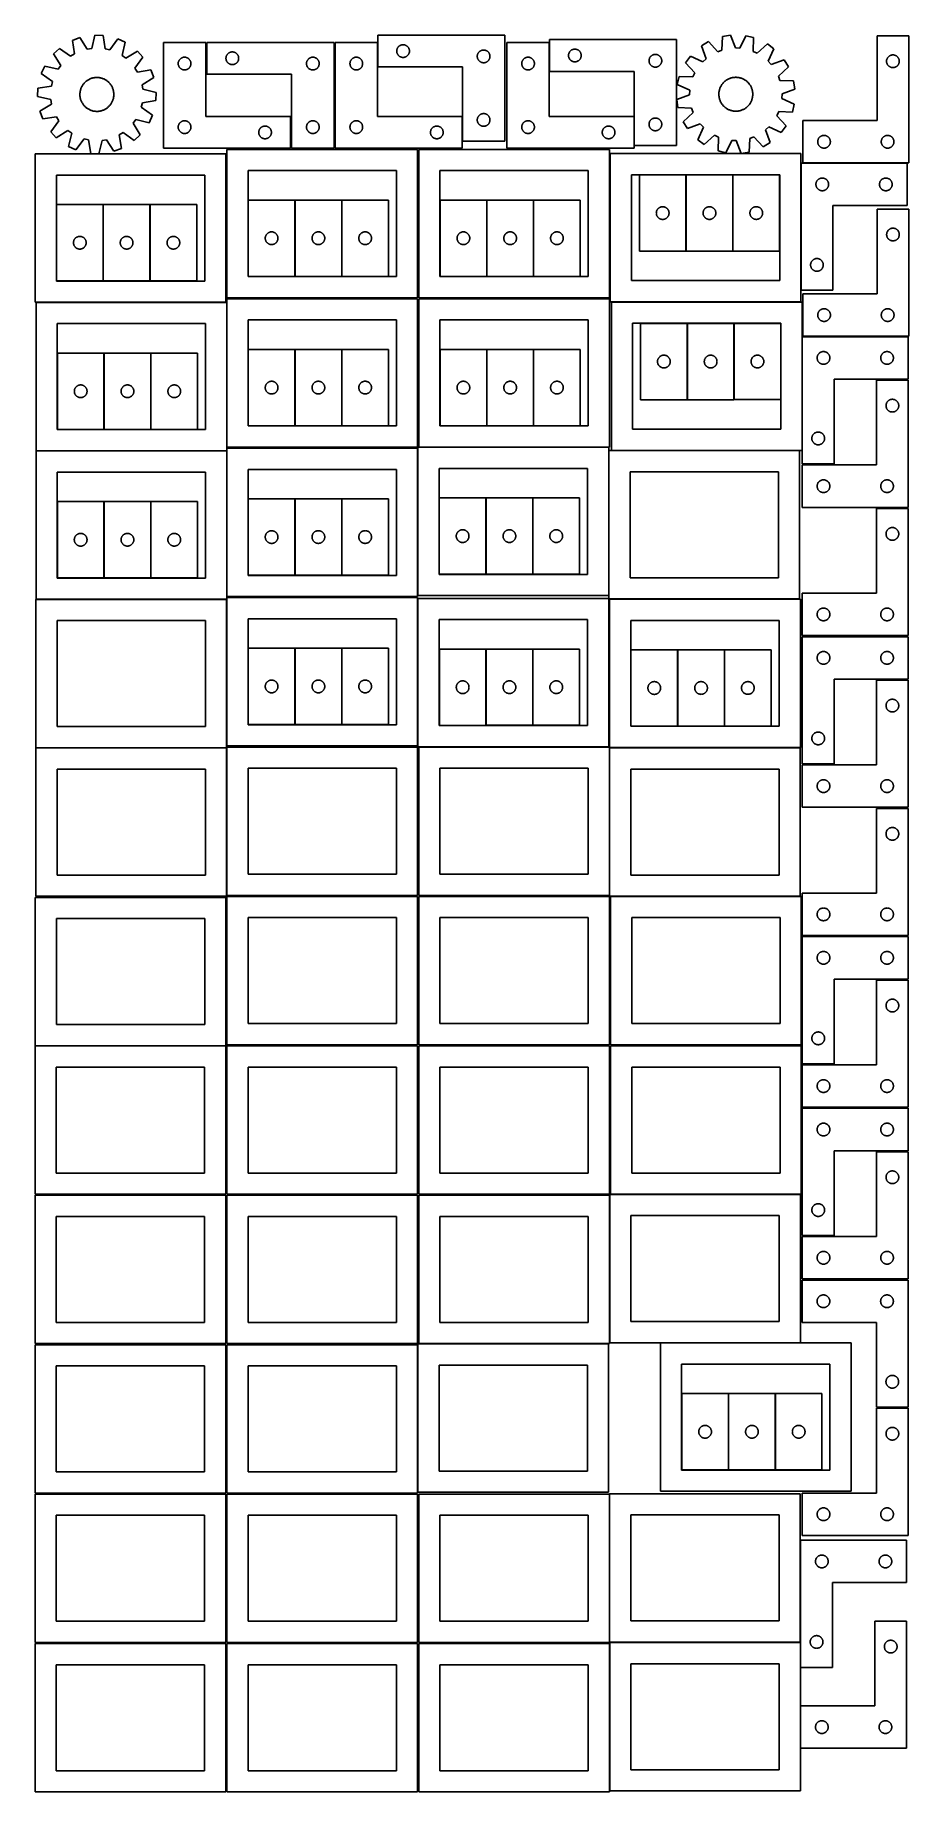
# Model space of a CAD drawing. Header units: millimetres. Extents: x 7 to 1243, y 7 to 2493.
import ezdxf

# ---------------------------------------------------------------- set-up
doc = ezdxf.new("R2010")
doc.units = ezdxf.units.MM
doc.layers.add('CUT', color=7, linetype='CONTINUOUS', true_color=0x000000)

msp = doc.modelspace()

# ---------------------------------------------------------------- linework, layer by layer
at = {"layer": 'CUT'}
for p, q in [((70.016901, 2490.062073), (59.208629, 2486.02887)), ((80.259284, 2473.614094), (70.016901, 2490.062073)), ((91.124235, 2493.485823), (86.606157, 2474.6436)), ((102.653216, 2493.075871), (91.124235, 2493.485823)), ((105.821575, 2473.96033), (102.653216, 2493.075871)), ((123.464062, 2488.161576), (112.079296, 2472.482625)), ((133.95857, 2483.37088), (123.464062, 2488.161576)), ((671.452997, 2493.422186), (491.452997, 2493.422186)), ((491.452997, 2493.422186), (491.452997, 2448.422186)), ((671.452997, 2343.422186), (671.452997, 2493.422186)), ((914.582697, 2487.163397), (734.582697, 2487.163397)), ((734.582697, 2487.163397), (734.582697, 2442.163397)), ((914.582697, 2337.163397), (914.582697, 2487.163397)), ((979.709667, 2491.657831), (978.875108, 2472.299475)), ((991.104564, 2493.458329), (979.709667, 2491.657831)), ((997.867046, 2475.300376), (991.104564, 2493.458329)), ((1012.470978, 2492.611007), (1004.291824, 2475.04559)), ((1023.687511, 2489.913812), (1012.470978, 2492.611007)), ((1022.986482, 2470.550161), (1023.687511, 2489.913812)), ((1243.352299, 2492.520816), (1198.352299, 2492.520816)), ((1198.352299, 2492.520816), (1198.352299, 2372.520816)), ((1243.352299, 2312.520816), (1243.352299, 2492.520816)), ((41.018208, 2474.788311), (32.576107, 2466.92597)), ((32.576107, 2466.92597), (42.704808, 2450.407743)), ((56.775304, 2463.51195), (41.018208, 2474.788311)), ((62.245077, 2466.891932), (56.775304, 2463.51195)), ((59.208629, 2486.02887), (62.245077, 2466.891932)), ((86.606157, 2474.6436), (80.259284, 2473.614094)), ((112.079296, 2472.482625), (105.821575, 2473.96033)), ((129.570551, 2464.497944), (133.95857, 2483.37088)), ((134.786438, 2460.737996), (129.570551, 2464.497944)), ((151.304665, 2470.866698), (134.786438, 2460.737996)), ((147.890645, 2446.6675), (159.167006, 2462.424597)), ((159.167006, 2462.424597), (151.304665, 2470.866698)), ((248.041929, 2483.251528), (188.041929, 2483.251528)), ((188.041929, 2483.251528), (188.041929, 2333.251528)), ((216.286116, 2462.078596), (216.867193, 2462.174532)), ((216.867193, 2462.174532), (217.4533, 2462.232259)), ((217.4533, 2462.232259), (218.041929, 2462.251528)), ((218.041929, 2462.251528), (218.630557, 2462.232259)), ((218.630557, 2462.232259), (219.216664, 2462.174532)), ((219.216664, 2462.174532), (219.797742, 2462.078596)), ((248.041929, 2378.251528), (248.041929, 2483.251528)), ((429.680781, 2483.251532), (249.680781, 2483.251532)), ((249.680781, 2483.251532), (249.680781, 2438.251532)), ((276.757777, 2461.926268), (276.853713, 2462.507345)), ((276.853713, 2462.507345), (276.987448, 2463.080903)), ((276.987448, 2463.080903), (277.158409, 2463.644487)), ((277.158409, 2463.644487), (277.365865, 2464.195683)), ((277.365865, 2464.195683), (277.608926, 2464.73213)), ((277.608926, 2464.73213), (277.886552, 2465.251532)), ((277.886552, 2465.251532), (278.197554, 2465.751664)), ((278.197554, 2465.751664), (278.5406, 2466.230385)), ((278.5406, 2466.230385), (278.914222, 2466.685644)), ((278.914222, 2466.685644), (279.31682, 2467.115493)), ((279.31682, 2467.115493), (279.746668, 2467.51809)), ((279.746668, 2467.51809), (280.201928, 2467.891712)), ((280.201928, 2467.891712), (280.680648, 2468.234758)), ((280.680648, 2468.234758), (281.180781, 2468.54576)), ((281.180781, 2468.54576), (281.700182, 2468.823387)), ((281.700182, 2468.823387), (282.23663, 2469.066448)), ((282.23663, 2469.066448), (282.787825, 2469.273903)), ((282.787825, 2469.273903), (283.351409, 2469.444864)), ((283.351409, 2469.444864), (283.924968, 2469.578599)), ((283.924968, 2469.578599), (284.506045, 2469.674536)), ((284.506045, 2469.674536), (285.092152, 2469.732262)), ((285.092152, 2469.732262), (285.680781, 2469.751532)), ((285.680781, 2469.751532), (286.269409, 2469.732262)), ((286.269409, 2469.732262), (286.855516, 2469.674536)), ((286.855516, 2469.674536), (287.436593, 2469.578599)), ((287.436593, 2469.578599), (288.010152, 2469.444864)), ((288.010152, 2469.444864), (288.573736, 2469.273903)), ((288.573736, 2469.273903), (289.124931, 2469.066448)), ((289.124931, 2469.066448), (289.661379, 2468.823387)), ((289.661379, 2468.823387), (290.180781, 2468.54576)), ((290.180781, 2468.54576), (290.680913, 2468.234758)), ((290.680913, 2468.234758), (291.159633, 2467.891712)), ((291.159633, 2467.891712), (291.614893, 2467.51809)), ((291.614893, 2467.51809), (292.044742, 2467.115493)), ((292.044742, 2467.115493), (292.447339, 2466.685644)), ((292.447339, 2466.685644), (292.820961, 2466.230385)), ((292.820961, 2466.230385), (293.164007, 2465.751664)), ((293.164007, 2465.751664), (293.475009, 2465.251532)), ((293.475009, 2465.251532), (293.752635, 2464.73213)), ((293.752635, 2464.73213), (293.995696, 2464.195683)), ((293.995696, 2464.195683), (294.203152, 2463.644487)), ((294.203152, 2463.644487), (294.374113, 2463.080903)), ((294.374113, 2463.080903), (294.507848, 2462.507345)), ((294.507848, 2462.507345), (294.603784, 2461.926268)), ((397.924968, 2462.078599), (398.506045, 2462.174536)), ((398.506045, 2462.174536), (399.092152, 2462.232262)), ((399.092152, 2462.232262), (399.680781, 2462.251532)), ((399.680781, 2462.251532), (400.269409, 2462.232262)), ((400.269409, 2462.232262), (400.855516, 2462.174536)), ((400.855516, 2462.174536), (401.436593, 2462.078599)), ((429.680781, 2333.251532), (429.680781, 2483.251532)), ((491.201719, 2483.251528), (431.201719, 2483.251528)), ((431.201719, 2483.251528), (431.201719, 2333.251528)), ((459.445906, 2462.078596), (460.026983, 2462.174532)), ((460.026983, 2462.174532), (460.613091, 2462.232259)), ((460.613091, 2462.232259), (461.201719, 2462.251528)), ((461.201719, 2462.251528), (461.790347, 2462.232259)), ((461.790347, 2462.232259), (462.376454, 2462.174532)), ((462.376454, 2462.174532), (462.957532, 2462.078596)), ((491.201719, 2378.251528), (491.201719, 2483.251528)), ((518.452997, 2470.922186), (518.472267, 2471.510814)), ((518.472267, 2470.333558), (518.452997, 2470.922186)), ((518.472267, 2471.510814), (518.529994, 2472.096922)), ((518.529994, 2469.74745), (518.472267, 2470.333558)), ((518.529994, 2472.096922), (518.62593, 2472.677999)), ((518.62593, 2469.166373), (518.529994, 2469.74745)), ((518.62593, 2472.677999), (518.759665, 2473.251558)), ((518.759665, 2468.592815), (518.62593, 2469.166373)), ((518.759665, 2473.251558), (518.930626, 2473.815141)), ((518.930626, 2468.029231), (518.759665, 2468.592815)), ((518.930626, 2473.815141), (519.138082, 2474.366337)), ((519.138082, 2467.478035), (518.930626, 2468.029231)), ((519.138082, 2474.366337), (519.381143, 2474.902784)), ((519.381143, 2466.941588), (519.138082, 2467.478035)), ((519.381143, 2474.902784), (519.658769, 2475.422186)), ((519.658769, 2466.422186), (519.381143, 2466.941588)), ((519.658769, 2475.422186), (519.969771, 2475.922318)), ((519.969771, 2465.922054), (519.658769, 2466.422186)), ((519.969771, 2475.922318), (520.312817, 2476.401039)), ((520.312817, 2465.443333), (519.969771, 2465.922054)), ((520.312817, 2476.401039), (520.686439, 2476.856298)), ((520.686439, 2464.988074), (520.312817, 2465.443333)), ((520.686439, 2476.856298), (521.089036, 2477.286147)), ((521.089036, 2464.558225), (520.686439, 2464.988074)), ((521.089036, 2477.286147), (521.518885, 2477.688744)), ((521.518885, 2464.155628), (521.089036, 2464.558225)), ((521.518885, 2477.688744), (521.974144, 2478.062366)), ((521.974144, 2463.782006), (521.518885, 2464.155628)), ((521.974144, 2478.062366), (522.452865, 2478.405413)), ((522.452865, 2463.43896), (521.974144, 2463.782006)), ((522.452865, 2478.405413), (522.952997, 2478.716415)), ((522.952997, 2463.127958), (522.452865, 2463.43896)), ((522.952997, 2478.716415), (523.472399, 2478.994041)), ((523.472399, 2462.850331), (522.952997, 2463.127958)), ((523.472399, 2478.994041), (524.008846, 2479.237102)), ((524.008846, 2462.60727), (523.472399, 2462.850331)), ((524.008846, 2479.237102), (524.560042, 2479.444557)), ((524.560042, 2462.399815), (524.008846, 2462.60727)), ((524.560042, 2479.444557), (525.123626, 2479.615519)), ((525.123626, 2462.228854), (524.560042, 2462.399815)), ((525.123626, 2479.615519), (525.697184, 2479.749254)), ((525.697184, 2462.095119), (525.123626, 2462.228854)), ((525.697184, 2479.749254), (526.278262, 2479.84519)), ((526.278262, 2479.84519), (526.864369, 2479.902916)), ((526.864369, 2479.902916), (527.452997, 2479.922186)), ((527.452997, 2479.922186), (528.041625, 2479.902916)), ((528.041625, 2479.902916), (528.627733, 2479.84519)), ((528.627733, 2479.84519), (529.20881, 2479.749254)), ((529.20881, 2479.749254), (529.782369, 2479.615519)), ((529.782369, 2462.228854), (529.20881, 2462.095119)), ((529.782369, 2479.615519), (530.345953, 2479.444557)), ((530.345953, 2462.399815), (529.782369, 2462.228854)), ((530.345953, 2479.444557), (530.897148, 2479.237102)), ((530.897148, 2462.60727), (530.345953, 2462.399815)), ((530.897148, 2479.237102), (531.433596, 2478.994041)), ((531.433596, 2462.850331), (530.897148, 2462.60727)), ((531.433596, 2478.994041), (531.952997, 2478.716415)), ((531.952997, 2463.127958), (531.433596, 2462.850331)), ((531.952997, 2478.716415), (532.453129, 2478.405413)), ((532.453129, 2463.43896), (531.952997, 2463.127958)), ((532.453129, 2478.405413), (532.93185, 2478.062366)), ((532.93185, 2463.782006), (532.453129, 2463.43896)), ((532.93185, 2478.062366), (533.38711, 2477.688744)), ((533.38711, 2464.155628), (532.93185, 2463.782006)), ((533.38711, 2477.688744), (533.816958, 2477.286147)), ((533.816958, 2464.558225), (533.38711, 2464.155628)), ((533.816958, 2477.286147), (534.219556, 2476.856298)), ((534.219556, 2464.988074), (533.816958, 2464.558225)), ((534.219556, 2476.856298), (534.593177, 2476.401039)), ((534.593177, 2465.443333), (534.219556, 2464.988074)), ((534.593177, 2476.401039), (534.936224, 2475.922318)), ((534.936224, 2465.922054), (534.593177, 2465.443333)), ((534.936224, 2475.922318), (535.247226, 2475.422186)), ((535.247226, 2466.422186), (534.936224, 2465.922054)), ((535.247226, 2475.422186), (535.524852, 2474.902784)), ((535.524852, 2466.941588), (535.247226, 2466.422186)), ((535.524852, 2474.902784), (535.767913, 2474.366337)), ((535.767913, 2467.478035), (535.524852, 2466.941588)), ((535.767913, 2474.366337), (535.975368, 2473.815141)), ((535.975368, 2468.029231), (535.767913, 2467.478035)), ((535.975368, 2473.815141), (536.14633, 2473.251558)), ((536.14633, 2468.592815), (535.975368, 2468.029231)), ((536.14633, 2473.251558), (536.280065, 2472.677999)), ((536.280065, 2469.166373), (536.14633, 2468.592815)), ((536.280065, 2472.677999), (536.376001, 2472.096922)), ((536.376001, 2469.74745), (536.280065, 2469.166373)), ((536.376001, 2472.096922), (536.433728, 2471.510814)), ((536.433728, 2470.333558), (536.376001, 2469.74745)), ((536.433728, 2471.510814), (536.452997, 2470.922186)), ((536.452997, 2470.922186), (536.433728, 2470.333558)), ((632.452997, 2463.422186), (632.472267, 2464.010814)), ((632.472267, 2462.833558), (632.452997, 2463.422186)), ((632.472267, 2464.010814), (632.529994, 2464.596922)), ((632.529994, 2462.24745), (632.472267, 2462.833558)), ((632.529994, 2464.596922), (632.62593, 2465.177999)), ((632.62593, 2461.666373), (632.529994, 2462.24745)), ((632.62593, 2465.177999), (632.759665, 2465.751558)), ((632.759665, 2465.751558), (632.930626, 2466.315141)), ((632.930626, 2466.315141), (633.138082, 2466.866337)), ((633.138082, 2466.866337), (633.381143, 2467.402784)), ((633.381143, 2467.402784), (633.658769, 2467.922186)), ((633.658769, 2467.922186), (633.969771, 2468.422318)), ((633.969771, 2468.422318), (634.312817, 2468.901039)), ((634.312817, 2468.901039), (634.686439, 2469.356298)), ((634.686439, 2469.356298), (635.089036, 2469.786147)), ((635.089036, 2469.786147), (635.518885, 2470.188744)), ((635.518885, 2470.188744), (635.974144, 2470.562366)), ((635.974144, 2470.562366), (636.452865, 2470.905413)), ((636.452865, 2470.905413), (636.952997, 2471.216415)), ((636.952997, 2471.216415), (637.472399, 2471.494041)), ((637.472399, 2471.494041), (638.008846, 2471.737102)), ((638.008846, 2471.737102), (638.560042, 2471.944557)), ((638.560042, 2471.944557), (639.123626, 2472.115519)), ((639.123626, 2472.115519), (639.697184, 2472.249254)), ((639.697184, 2472.249254), (640.278262, 2472.34519)), ((640.278262, 2472.34519), (640.864369, 2472.402916)), ((640.864369, 2472.402916), (641.452997, 2472.422186)), ((641.452997, 2472.422186), (642.041625, 2472.402916)), ((642.041625, 2472.402916), (642.627733, 2472.34519)), ((642.627733, 2472.34519), (643.20881, 2472.249254)), ((643.20881, 2472.249254), (643.782369, 2472.115519)), ((643.782369, 2472.115519), (644.345953, 2471.944557)), ((644.345953, 2471.944557), (644.897148, 2471.737102)), ((644.897148, 2471.737102), (645.433596, 2471.494041)), ((645.433596, 2471.494041), (645.952997, 2471.216415)), ((645.952997, 2471.216415), (646.453129, 2470.905413)), ((646.453129, 2470.905413), (646.93185, 2470.562366)), ((646.93185, 2470.562366), (647.38711, 2470.188744)), ((647.38711, 2470.188744), (647.816958, 2469.786147)), ((647.816958, 2469.786147), (648.219556, 2469.356298)), ((648.219556, 2469.356298), (648.593177, 2468.901039)), ((648.593177, 2468.901039), (648.936224, 2468.422318)), ((648.936224, 2468.422318), (649.247226, 2467.922186)), ((649.247226, 2467.922186), (649.524852, 2467.402784)), ((649.524852, 2467.402784), (649.767913, 2466.866337)), ((649.767913, 2466.866337), (649.975368, 2466.315141)), ((649.975368, 2466.315141), (650.14633, 2465.751558)), ((650.14633, 2465.751558), (650.280065, 2465.177999)), ((650.280065, 2465.177999), (650.376001, 2464.596922)), ((650.376001, 2462.24745), (650.280065, 2461.666373)), ((650.376001, 2464.596922), (650.433728, 2464.010814)), ((650.433728, 2462.833558), (650.376001, 2462.24745)), ((650.433728, 2464.010814), (650.452997, 2463.422186)), ((650.452997, 2463.422186), (650.433728, 2462.833558)), ((734.361509, 2483.251528), (674.361509, 2483.251528)), ((674.361509, 2483.251528), (674.361509, 2333.251528)), ((702.605696, 2462.078596), (703.186773, 2462.174532)), ((703.186773, 2462.174532), (703.772881, 2462.232259)), ((703.772881, 2462.232259), (704.361509, 2462.251528)), ((704.361509, 2462.251528), (704.950137, 2462.232259)), ((704.950137, 2462.232259), (705.536244, 2462.174532)), ((705.536244, 2462.174532), (706.117322, 2462.078596)), ((734.361509, 2378.251528), (734.361509, 2483.251528)), ((761.582697, 2464.663397), (761.601967, 2465.252025)), ((761.601967, 2464.074769), (761.582697, 2464.663397)), ((761.601967, 2465.252025), (761.659693, 2465.838133)), ((761.659693, 2463.488661), (761.601967, 2464.074769)), ((761.659693, 2465.838133), (761.75563, 2466.41921)), ((761.75563, 2462.907584), (761.659693, 2463.488661)), ((761.75563, 2466.41921), (761.889365, 2466.992768)), ((761.889365, 2462.334026), (761.75563, 2462.907584)), ((761.889365, 2466.992768), (762.060326, 2467.556352)), ((762.060326, 2461.770442), (761.889365, 2462.334026)), ((762.060326, 2467.556352), (762.267781, 2468.107548)), ((762.267781, 2468.107548), (762.510842, 2468.643995)), ((762.510842, 2468.643995), (762.788468, 2469.163397)), ((762.788468, 2469.163397), (763.099471, 2469.663529)), ((763.099471, 2469.663529), (763.442517, 2470.14225)), ((763.442517, 2470.14225), (763.816139, 2470.597509)), ((763.816139, 2470.597509), (764.218736, 2471.027358)), ((764.218736, 2471.027358), (764.648585, 2471.429955)), ((764.648585, 2471.429955), (765.103844, 2471.803577)), ((765.103844, 2471.803577), (765.582565, 2472.146624)), ((765.582565, 2472.146624), (766.082697, 2472.457626)), ((766.082697, 2472.457626), (766.602099, 2472.735252)), ((766.602099, 2472.735252), (767.138546, 2472.978313)), ((767.138546, 2472.978313), (767.689742, 2473.185768)), ((767.689742, 2473.185768), (768.253326, 2473.35673)), ((768.253326, 2473.35673), (768.826884, 2473.490465)), ((768.826884, 2473.490465), (769.407961, 2473.586401)), ((769.407961, 2473.586401), (769.994069, 2473.644127)), ((769.994069, 2473.644127), (770.582697, 2473.663397)), ((770.582697, 2473.663397), (771.171325, 2473.644127)), ((771.171325, 2473.644127), (771.757433, 2473.586401)), ((771.757433, 2473.586401), (772.33851, 2473.490465)), ((772.33851, 2473.490465), (772.912068, 2473.35673)), ((772.912068, 2473.35673), (773.475652, 2473.185768)), ((773.475652, 2473.185768), (774.026848, 2472.978313)), ((774.026848, 2472.978313), (774.563295, 2472.735252)), ((774.563295, 2472.735252), (775.082697, 2472.457626)), ((775.082697, 2472.457626), (775.582829, 2472.146624)), ((775.582829, 2472.146624), (776.06155, 2471.803577)), ((776.06155, 2471.803577), (776.516809, 2471.429955)), ((776.516809, 2471.429955), (776.946658, 2471.027358)), ((776.946658, 2471.027358), (777.349255, 2470.597509)), ((777.349255, 2470.597509), (777.722877, 2470.14225)), ((777.722877, 2470.14225), (778.065924, 2469.663529)), ((778.065924, 2469.663529), (778.376926, 2469.163397)), ((778.376926, 2469.163397), (778.654552, 2468.643995)), ((778.654552, 2468.643995), (778.897613, 2468.107548)), ((778.897613, 2468.107548), (779.105068, 2467.556352)), ((779.105068, 2467.556352), (779.276029, 2466.992768)), ((779.276029, 2462.334026), (779.105068, 2461.770442)), ((779.276029, 2466.992768), (779.409765, 2466.41921)), ((779.409765, 2462.907584), (779.276029, 2462.334026)), ((779.409765, 2466.41921), (779.505701, 2465.838133)), ((779.505701, 2463.488661), (779.409765, 2462.907584)), ((779.505701, 2465.838133), (779.563427, 2465.252025)), ((779.563427, 2464.074769), (779.505701, 2463.488661)), ((779.563427, 2465.252025), (779.582697, 2464.663397)), ((779.582697, 2464.663397), (779.563427, 2464.074769)), ((876.788468, 2461.663397), (877.099471, 2462.163529)), ((877.099471, 2462.163529), (877.442517, 2462.64225)), ((877.442517, 2462.64225), (877.816139, 2463.097509)), ((877.816139, 2463.097509), (878.218736, 2463.527358)), ((878.218736, 2463.527358), (878.648585, 2463.929955)), ((878.648585, 2463.929955), (879.103844, 2464.303577)), ((879.103844, 2464.303577), (879.582565, 2464.646624)), ((879.582565, 2464.646624), (880.082697, 2464.957626)), ((880.082697, 2464.957626), (880.602099, 2465.235252)), ((880.602099, 2465.235252), (881.138546, 2465.478313)), ((881.138546, 2465.478313), (881.689742, 2465.685768)), ((881.689742, 2465.685768), (882.253326, 2465.85673)), ((882.253326, 2465.85673), (882.826884, 2465.990465)), ((882.826884, 2465.990465), (883.407961, 2466.086401)), ((883.407961, 2466.086401), (883.994069, 2466.144127)), ((883.994069, 2466.144127), (884.582697, 2466.163397)), ((884.582697, 2466.163397), (885.171325, 2466.144127)), ((885.171325, 2466.144127), (885.757433, 2466.086401)), ((885.757433, 2466.086401), (886.33851, 2465.990465)), ((886.33851, 2465.990465), (886.912068, 2465.85673)), ((886.912068, 2465.85673), (887.475652, 2465.685768)), ((887.475652, 2465.685768), (888.026848, 2465.478313)), ((888.026848, 2465.478313), (888.563295, 2465.235252)), ((888.563295, 2465.235252), (889.082697, 2464.957626)), ((889.082697, 2464.957626), (889.582829, 2464.646624)), ((889.582829, 2464.646624), (890.06155, 2464.303577)), ((890.06155, 2464.303577), (890.516809, 2463.929955)), ((890.516809, 2463.929955), (890.946658, 2463.527358)), ((890.946658, 2463.527358), (891.349255, 2463.097509)), ((891.349255, 2463.097509), (891.722877, 2462.64225)), ((891.722877, 2462.64225), (892.065924, 2462.163529)), ((892.065924, 2462.163529), (892.376926, 2461.663397)), ((934.099443, 2463.730811), (927.315179, 2454.400258)), ((951.720852, 2455.672996), (934.099443, 2463.730811)), ((959.645418, 2484.264082), (949.806927, 2478.24)), ((949.806927, 2478.24), (956.444017, 2460.035839)), ((972.841884, 2470.076211), (959.645418, 2484.264082)), ((978.875108, 2472.299475), (972.841884, 2470.076211)), ((1004.291824, 2475.04559), (997.867046, 2475.300376)), ((1028.8247, 2467.856114), (1022.986482, 2470.550161)), ((1043.103247, 2480.954416), (1028.8247, 2467.856114)), ((1052.433801, 2474.170152), (1043.103247, 2480.954416)), ((1044.375986, 2456.548743), (1052.433801, 2474.170152)), ((1213.712119, 2461.999669), (1214.085741, 2462.454929)), ((1214.085741, 2462.454929), (1214.488338, 2462.884777)), ((1214.488338, 2462.884777), (1214.918187, 2463.287374)), ((1214.918187, 2463.287374), (1215.373447, 2463.660996)), ((1215.373447, 2463.660996), (1215.852167, 2464.004043)), ((1215.852167, 2464.004043), (1216.352299, 2464.315045)), ((1216.352299, 2464.315045), (1216.871701, 2464.592671)), ((1216.871701, 2464.592671), (1217.408148, 2464.835732)), ((1217.408148, 2464.835732), (1217.959344, 2465.043187)), ((1217.959344, 2465.043187), (1218.522928, 2465.214149)), ((1218.522928, 2465.214149), (1219.096486, 2465.347884)), ((1219.096486, 2465.347884), (1219.677564, 2465.44382)), ((1219.677564, 2465.44382), (1220.263671, 2465.501546)), ((1220.263671, 2465.501546), (1220.852299, 2465.520816)), ((1220.852299, 2465.520816), (1221.440928, 2465.501546)), ((1221.440928, 2465.501546), (1222.027035, 2465.44382)), ((1222.027035, 2465.44382), (1222.608112, 2465.347884)), ((1222.608112, 2465.347884), (1223.181671, 2465.214149)), ((1223.181671, 2465.214149), (1223.745255, 2465.043187)), ((1223.745255, 2465.043187), (1224.29645, 2464.835732)), ((1224.29645, 2464.835732), (1224.832898, 2464.592671)), ((1224.832898, 2464.592671), (1225.352299, 2464.315045)), ((1225.352299, 2464.315045), (1225.852431, 2464.004043)), ((1225.852431, 2464.004043), (1226.331152, 2463.660996)), ((1226.331152, 2463.660996), (1226.786412, 2463.287374)), ((1226.786412, 2463.287374), (1227.21626, 2462.884777)), ((1227.21626, 2462.884777), (1227.618858, 2462.454929)), ((1227.618858, 2462.454929), (1227.992479, 2461.999669)), ((20.071925, 2449.579874), (15.281228, 2439.085366)), ((15.281228, 2439.085366), (30.960179, 2427.7006)), ((38.94486, 2445.191855), (20.071925, 2449.579874)), ((42.704808, 2450.407743), (38.94486, 2445.191855)), ((151.270627, 2441.197727), (147.890645, 2446.6675)), ((170.407566, 2444.234175), (151.270627, 2441.197727)), ((174.440769, 2433.425903), (170.407566, 2444.234175)), ((209.041929, 2453.251528), (209.061198, 2453.840156)), ((209.061198, 2452.6629), (209.041929, 2453.251528)), ((209.061198, 2453.840156), (209.118925, 2454.426264)), ((209.118925, 2452.076793), (209.061198, 2452.6629)), ((209.118925, 2454.426264), (209.214861, 2455.007341)), ((209.214861, 2451.495715), (209.118925, 2452.076793)), ((209.214861, 2455.007341), (209.348596, 2455.5809)), ((209.348596, 2450.922157), (209.214861, 2451.495715)), ((209.348596, 2455.5809), (209.519557, 2456.144483)), ((209.519557, 2450.358573), (209.348596, 2450.922157)), ((209.519557, 2456.144483), (209.727013, 2456.695679)), ((209.727013, 2449.807377), (209.519557, 2450.358573)), ((209.727013, 2456.695679), (209.970074, 2457.232127)), ((209.970074, 2449.27093), (209.727013, 2449.807377)), ((209.970074, 2457.232127), (210.2477, 2457.751528)), ((210.2477, 2448.751528), (209.970074, 2449.27093)), ((210.2477, 2457.751528), (210.558702, 2458.25166)), ((210.558702, 2448.251396), (210.2477, 2448.751528)), ((210.558702, 2458.25166), (210.901749, 2458.730381)), ((210.901749, 2447.772675), (210.558702, 2448.251396)), ((210.901749, 2458.730381), (211.27537, 2459.185641)), ((211.27537, 2447.317416), (210.901749, 2447.772675)), ((211.27537, 2459.185641), (211.677968, 2459.615489)), ((211.677968, 2446.887567), (211.27537, 2447.317416)), ((211.677968, 2459.615489), (212.107816, 2460.018087)), ((212.107816, 2446.48497), (211.677968, 2446.887567)), ((212.107816, 2460.018087), (212.563076, 2460.391708)), ((212.563076, 2446.111348), (212.107816, 2446.48497)), ((212.563076, 2460.391708), (213.041797, 2460.734755)), ((213.041797, 2445.768302), (212.563076, 2446.111348)), ((213.041797, 2460.734755), (213.541929, 2461.045757)), ((213.541929, 2445.4573), (213.041797, 2445.768302)), ((213.541929, 2461.045757), (214.06133, 2461.323383)), ((214.06133, 2445.179674), (213.541929, 2445.4573)), ((214.06133, 2461.323383), (214.597778, 2461.566444)), ((214.597778, 2444.936613), (214.06133, 2445.179674)), ((214.597778, 2461.566444), (215.148973, 2461.773899)), ((215.148973, 2444.729157), (214.597778, 2444.936613)), ((215.148973, 2461.773899), (215.712557, 2461.944861)), ((215.712557, 2444.558196), (215.148973, 2444.729157)), ((215.712557, 2461.944861), (216.286116, 2462.078596)), ((216.286116, 2444.424461), (215.712557, 2444.558196)), ((216.867193, 2444.328525), (216.286116, 2444.424461)), ((217.4533, 2444.270798), (216.867193, 2444.328525)), ((218.041929, 2444.251528), (217.4533, 2444.270798)), ((218.630557, 2444.270798), (218.041929, 2444.251528)), ((219.216664, 2444.328525), (218.630557, 2444.270798)), ((219.797742, 2444.424461), (219.216664, 2444.328525)), ((219.797742, 2462.078596), (220.3713, 2461.944861)), ((220.3713, 2444.558196), (219.797742, 2444.424461)), ((220.3713, 2461.944861), (220.934884, 2461.773899)), ((220.934884, 2444.729157), (220.3713, 2444.558196)), ((220.934884, 2461.773899), (221.48608, 2461.566444)), ((221.48608, 2444.936613), (220.934884, 2444.729157)), ((221.48608, 2461.566444), (222.022527, 2461.323383)), ((222.022527, 2445.179674), (221.48608, 2444.936613)), ((222.022527, 2461.323383), (222.541929, 2461.045757)), ((222.541929, 2445.4573), (222.022527, 2445.179674)), ((222.541929, 2461.045757), (223.042061, 2460.734755)), ((223.042061, 2445.768302), (222.541929, 2445.4573)), ((223.042061, 2460.734755), (223.520781, 2460.391708)), ((223.520781, 2446.111348), (223.042061, 2445.768302)), ((223.520781, 2460.391708), (223.976041, 2460.018087)), ((223.976041, 2446.48497), (223.520781, 2446.111348)), ((223.976041, 2460.018087), (224.40589, 2459.615489)), ((224.40589, 2446.887567), (223.976041, 2446.48497)), ((224.40589, 2459.615489), (224.808487, 2459.185641)), ((224.808487, 2447.317416), (224.40589, 2446.887567)), ((224.808487, 2459.185641), (225.182109, 2458.730381)), ((225.182109, 2447.772675), (224.808487, 2447.317416)), ((225.182109, 2458.730381), (225.525155, 2458.25166)), ((225.525155, 2448.251396), (225.182109, 2447.772675)), ((225.525155, 2458.25166), (225.836157, 2457.751528)), ((225.836157, 2448.751528), (225.525155, 2448.251396)), ((225.836157, 2457.751528), (226.113783, 2457.232127)), ((226.113783, 2449.27093), (225.836157, 2448.751528)), ((226.113783, 2457.232127), (226.356844, 2456.695679)), ((226.356844, 2449.807377), (226.113783, 2449.27093)), ((226.356844, 2456.695679), (226.5643, 2456.144483)), ((226.5643, 2450.358573), (226.356844, 2449.807377)), ((226.5643, 2456.144483), (226.735261, 2455.5809)), ((226.735261, 2450.922157), (226.5643, 2450.358573)), ((226.735261, 2455.5809), (226.868996, 2455.007341)), ((226.868996, 2451.495715), (226.735261, 2450.922157)), ((226.868996, 2455.007341), (226.964932, 2454.426264)), ((226.964932, 2452.076793), (226.868996, 2451.495715)), ((226.964932, 2454.426264), (227.022659, 2453.840156)), ((227.022659, 2452.6629), (226.964932, 2452.076793)), ((227.022659, 2453.840156), (227.041929, 2453.251528)), ((227.041929, 2453.251528), (227.022659, 2452.6629)), ((249.680781, 2438.251532), (369.680781, 2438.251532)), ((276.680781, 2460.751532), (276.70005, 2461.34016)), ((276.70005, 2460.162904), (276.680781, 2460.751532)), ((276.70005, 2461.34016), (276.757777, 2461.926268)), ((276.757777, 2459.576796), (276.70005, 2460.162904)), ((276.853713, 2458.995719), (276.757777, 2459.576796)), ((276.987448, 2458.42216), (276.853713, 2458.995719)), ((277.158409, 2457.858577), (276.987448, 2458.42216)), ((277.365865, 2457.307381), (277.158409, 2457.858577)), ((277.608926, 2456.770934), (277.365865, 2457.307381)), ((277.886552, 2456.251532), (277.608926, 2456.770934)), ((278.197554, 2455.7514), (277.886552, 2456.251532)), ((278.5406, 2455.272679), (278.197554, 2455.7514)), ((278.914222, 2454.81742), (278.5406, 2455.272679)), ((279.31682, 2454.387571), (278.914222, 2454.81742)), ((279.746668, 2453.984974), (279.31682, 2454.387571)), ((280.201928, 2453.611352), (279.746668, 2453.984974)), ((280.680648, 2453.268305), (280.201928, 2453.611352)), ((281.180781, 2452.957303), (280.680648, 2453.268305)), ((281.700182, 2452.679677), (281.180781, 2452.957303)), ((282.23663, 2452.436616), (281.700182, 2452.679677)), ((282.787825, 2452.229161), (282.23663, 2452.436616)), ((283.351409, 2452.058199), (282.787825, 2452.229161)), ((283.924968, 2451.924464), (283.351409, 2452.058199)), ((284.506045, 2451.828528), (283.924968, 2451.924464)), ((285.092152, 2451.770802), (284.506045, 2451.828528)), ((285.680781, 2451.751532), (285.092152, 2451.770802)), ((286.269409, 2451.770802), (285.680781, 2451.751532)), ((286.855516, 2451.828528), (286.269409, 2451.770802)), ((287.436593, 2451.924464), (286.855516, 2451.828528)), ((288.010152, 2452.058199), (287.436593, 2451.924464)), ((288.573736, 2452.229161), (288.010152, 2452.058199)), ((289.124931, 2452.436616), (288.573736, 2452.229161)), ((289.661379, 2452.679677), (289.124931, 2452.436616)), ((290.180781, 2452.957303), (289.661379, 2452.679677)), ((290.680913, 2453.268305), (290.180781, 2452.957303)), ((291.159633, 2453.611352), (290.680913, 2453.268305)), ((291.614893, 2453.984974), (291.159633, 2453.611352)), ((292.044742, 2454.387571), (291.614893, 2453.984974)), ((292.447339, 2454.81742), (292.044742, 2454.387571)), ((292.820961, 2455.272679), (292.447339, 2454.81742)), ((293.164007, 2455.7514), (292.820961, 2455.272679)), ((293.475009, 2456.251532), (293.164007, 2455.7514)), ((293.752635, 2456.770934), (293.475009, 2456.251532)), ((293.995696, 2457.307381), (293.752635, 2456.770934)), ((294.203152, 2457.858577), (293.995696, 2457.307381)), ((294.374113, 2458.42216), (294.203152, 2457.858577)), ((294.507848, 2458.995719), (294.374113, 2458.42216)), ((294.603784, 2459.576796), (294.507848, 2458.995719)), ((294.603784, 2461.926268), (294.661511, 2461.34016)), ((294.661511, 2460.162904), (294.603784, 2459.576796)), ((294.661511, 2461.34016), (294.680781, 2460.751532)), ((294.680781, 2460.751532), (294.661511, 2460.162904)), ((369.680781, 2438.251532), (369.680781, 2333.251532)), ((390.680781, 2453.251532), (390.70005, 2453.84016)), ((390.70005, 2452.662904), (390.680781, 2453.251532)), ((390.70005, 2453.84016), (390.757777, 2454.426268)), ((390.757777, 2452.076796), (390.70005, 2452.662904)), ((390.757777, 2454.426268), (390.853713, 2455.007345)), ((390.853713, 2451.495719), (390.757777, 2452.076796)), ((390.853713, 2455.007345), (390.987448, 2455.580903)), ((390.987448, 2450.92216), (390.853713, 2451.495719)), ((390.987448, 2455.580903), (391.158409, 2456.144487)), ((391.158409, 2450.358577), (390.987448, 2450.92216)), ((391.158409, 2456.144487), (391.365865, 2456.695683)), ((391.365865, 2449.807381), (391.158409, 2450.358577)), ((391.365865, 2456.695683), (391.608926, 2457.23213)), ((391.608926, 2449.270934), (391.365865, 2449.807381)), ((391.608926, 2457.23213), (391.886552, 2457.751532)), ((391.886552, 2448.751532), (391.608926, 2449.270934)), ((391.886552, 2457.751532), (392.197554, 2458.251664)), ((392.197554, 2448.2514), (391.886552, 2448.751532)), ((392.197554, 2458.251664), (392.5406, 2458.730385)), ((392.5406, 2447.772679), (392.197554, 2448.2514)), ((392.5406, 2458.730385), (392.914222, 2459.185644)), ((392.914222, 2447.31742), (392.5406, 2447.772679)), ((392.914222, 2459.185644), (393.31682, 2459.615493)), ((393.31682, 2446.887571), (392.914222, 2447.31742)), ((393.31682, 2459.615493), (393.746668, 2460.01809)), ((393.746668, 2446.484974), (393.31682, 2446.887571)), ((393.746668, 2460.01809), (394.201928, 2460.391712)), ((394.201928, 2446.111352), (393.746668, 2446.484974)), ((394.201928, 2460.391712), (394.680648, 2460.734758)), ((394.680648, 2445.768305), (394.201928, 2446.111352)), ((394.680648, 2460.734758), (395.180781, 2461.04576)), ((395.180781, 2445.457303), (394.680648, 2445.768305)), ((395.180781, 2461.04576), (395.700182, 2461.323387)), ((395.700182, 2445.179677), (395.180781, 2445.457303)), ((395.700182, 2461.323387), (396.23663, 2461.566448)), ((396.23663, 2444.936616), (395.700182, 2445.179677)), ((396.23663, 2461.566448), (396.787825, 2461.773903)), ((396.787825, 2444.729161), (396.23663, 2444.936616)), ((396.787825, 2461.773903), (397.351409, 2461.944864)), ((397.351409, 2444.558199), (396.787825, 2444.729161)), ((397.351409, 2461.944864), (397.924968, 2462.078599)), ((397.924968, 2444.424464), (397.351409, 2444.558199)), ((398.506045, 2444.328528), (397.924968, 2444.424464)), ((399.092152, 2444.270802), (398.506045, 2444.328528)), ((399.680781, 2444.251532), (399.092152, 2444.270802)), ((400.269409, 2444.270802), (399.680781, 2444.251532)), ((400.855516, 2444.328528), (400.269409, 2444.270802)), ((401.436593, 2444.424464), (400.855516, 2444.328528)), ((401.436593, 2462.078599), (402.010152, 2461.944864)), ((402.010152, 2444.558199), (401.436593, 2444.424464)), ((402.010152, 2461.944864), (402.573736, 2461.773903)), ((402.573736, 2444.729161), (402.010152, 2444.558199)), ((402.573736, 2461.773903), (403.124931, 2461.566448)), ((403.124931, 2444.936616), (402.573736, 2444.729161)), ((403.124931, 2461.566448), (403.661379, 2461.323387)), ((403.661379, 2445.179677), (403.124931, 2444.936616)), ((403.661379, 2461.323387), (404.180781, 2461.04576)), ((404.180781, 2445.457303), (403.661379, 2445.179677)), ((404.180781, 2461.04576), (404.680913, 2460.734758)), ((404.680913, 2445.768305), (404.180781, 2445.457303)), ((404.680913, 2460.734758), (405.159633, 2460.391712)), ((405.159633, 2446.111352), (404.680913, 2445.768305)), ((405.159633, 2460.391712), (405.614893, 2460.01809)), ((405.614893, 2446.484974), (405.159633, 2446.111352)), ((405.614893, 2460.01809), (406.044742, 2459.615493)), ((406.044742, 2446.887571), (405.614893, 2446.484974)), ((406.044742, 2459.615493), (406.447339, 2459.185644)), ((406.447339, 2447.31742), (406.044742, 2446.887571)), ((406.447339, 2459.185644), (406.820961, 2458.730385)), ((406.820961, 2447.772679), (406.447339, 2447.31742)), ((406.820961, 2458.730385), (407.164007, 2458.251664)), ((407.164007, 2448.2514), (406.820961, 2447.772679)), ((407.164007, 2458.251664), (407.475009, 2457.751532)), ((407.475009, 2448.751532), (407.164007, 2448.2514)), ((407.475009, 2457.751532), (407.752635, 2457.23213)), ((407.752635, 2449.270934), (407.475009, 2448.751532)), ((407.752635, 2457.23213), (407.995696, 2456.695683)), ((407.995696, 2449.807381), (407.752635, 2449.270934)), ((407.995696, 2456.695683), (408.203152, 2456.144487)), ((408.203152, 2450.358577), (407.995696, 2449.807381)), ((408.203152, 2456.144487), (408.374113, 2455.580903)), ((408.374113, 2450.92216), (408.203152, 2450.358577)), ((408.374113, 2455.580903), (408.507848, 2455.007345)), ((408.507848, 2451.495719), (408.374113, 2450.92216)), ((408.507848, 2455.007345), (408.603784, 2454.426268)), ((408.603784, 2452.076796), (408.507848, 2451.495719)), ((408.603784, 2454.426268), (408.661511, 2453.84016)), ((408.661511, 2452.662904), (408.603784, 2452.076796)), ((408.661511, 2453.84016), (408.680781, 2453.251532)), ((408.680781, 2453.251532), (408.661511, 2452.662904)), ((452.201719, 2453.251528), (452.220988, 2453.840156)), ((452.220988, 2452.6629), (452.201719, 2453.251528)), ((452.220988, 2453.840156), (452.278715, 2454.426264)), ((452.278715, 2452.076793), (452.220988, 2452.6629)), ((452.278715, 2454.426264), (452.374651, 2455.007341)), ((452.374651, 2451.495715), (452.278715, 2452.076793)), ((452.374651, 2455.007341), (452.508386, 2455.5809)), ((452.508386, 2450.922157), (452.374651, 2451.495715)), ((452.508386, 2455.5809), (452.679348, 2456.144483)), ((452.679348, 2450.358573), (452.508386, 2450.922157)), ((452.679348, 2456.144483), (452.886803, 2456.695679)), ((452.886803, 2449.807377), (452.679348, 2450.358573)), ((452.886803, 2456.695679), (453.129864, 2457.232127)), ((453.129864, 2449.27093), (452.886803, 2449.807377)), ((453.129864, 2457.232127), (453.40749, 2457.751528)), ((453.40749, 2448.751528), (453.129864, 2449.27093)), ((453.40749, 2457.751528), (453.718492, 2458.25166)), ((453.718492, 2448.251396), (453.40749, 2448.751528)), ((453.718492, 2458.25166), (454.061539, 2458.730381)), ((454.061539, 2447.772675), (453.718492, 2448.251396)), ((454.061539, 2458.730381), (454.43516, 2459.185641)), ((454.43516, 2447.317416), (454.061539, 2447.772675)), ((454.43516, 2459.185641), (454.837758, 2459.615489)), ((454.837758, 2446.887567), (454.43516, 2447.317416)), ((454.837758, 2459.615489), (455.267606, 2460.018087)), ((455.267606, 2446.48497), (454.837758, 2446.887567)), ((455.267606, 2460.018087), (455.722866, 2460.391708)), ((455.722866, 2446.111348), (455.267606, 2446.48497)), ((455.722866, 2460.391708), (456.201587, 2460.734755)), ((456.201587, 2445.768302), (455.722866, 2446.111348)), ((456.201587, 2460.734755), (456.701719, 2461.045757)), ((456.701719, 2445.4573), (456.201587, 2445.768302)), ((456.701719, 2461.045757), (457.22112, 2461.323383)), ((457.22112, 2445.179674), (456.701719, 2445.4573)), ((457.22112, 2461.323383), (457.757568, 2461.566444)), ((457.757568, 2444.936613), (457.22112, 2445.179674)), ((457.757568, 2461.566444), (458.308763, 2461.773899)), ((458.308763, 2444.729157), (457.757568, 2444.936613)), ((458.308763, 2461.773899), (458.872347, 2461.944861)), ((458.872347, 2444.558196), (458.308763, 2444.729157)), ((458.872347, 2461.944861), (459.445906, 2462.078596)), ((459.445906, 2444.424461), (458.872347, 2444.558196)), ((460.026983, 2444.328525), (459.445906, 2444.424461)), ((460.613091, 2444.270798), (460.026983, 2444.328525)), ((461.201719, 2444.251528), (460.613091, 2444.270798)), ((461.790347, 2444.270798), (461.201719, 2444.251528)), ((462.376454, 2444.328525), (461.790347, 2444.270798)), ((462.957532, 2444.424461), (462.376454, 2444.328525)), ((462.957532, 2462.078596), (463.53109, 2461.944861)), ((463.53109, 2444.558196), (462.957532, 2444.424461)), ((463.53109, 2461.944861), (464.094674, 2461.773899)), ((464.094674, 2444.729157), (463.53109, 2444.558196)), ((464.094674, 2461.773899), (464.64587, 2461.566444)), ((464.64587, 2444.936613), (464.094674, 2444.729157)), ((464.64587, 2461.566444), (465.182317, 2461.323383)), ((465.182317, 2445.179674), (464.64587, 2444.936613)), ((465.182317, 2461.323383), (465.701719, 2461.045757)), ((465.701719, 2445.4573), (465.182317, 2445.179674)), ((465.701719, 2461.045757), (466.201851, 2460.734755)), ((466.201851, 2445.768302), (465.701719, 2445.4573)), ((466.201851, 2460.734755), (466.680572, 2460.391708)), ((466.680572, 2446.111348), (466.201851, 2445.768302)), ((466.680572, 2460.391708), (467.135831, 2460.018087)), ((467.135831, 2446.48497), (466.680572, 2446.111348)), ((467.135831, 2460.018087), (467.56568, 2459.615489)), ((467.56568, 2446.887567), (467.135831, 2446.48497)), ((467.56568, 2459.615489), (467.968277, 2459.185641)), ((467.968277, 2447.317416), (467.56568, 2446.887567)), ((467.968277, 2459.185641), (468.341899, 2458.730381)), ((468.341899, 2447.772675), (467.968277, 2447.317416)), ((468.341899, 2458.730381), (468.684945, 2458.25166)), ((468.684945, 2448.251396), (468.341899, 2447.772675)), ((468.684945, 2458.25166), (468.995947, 2457.751528)), ((468.995947, 2448.751528), (468.684945, 2448.251396)), ((468.995947, 2457.751528), (469.273573, 2457.232127)), ((469.273573, 2449.27093), (468.995947, 2448.751528)), ((469.273573, 2457.232127), (469.516634, 2456.695679)), ((469.516634, 2449.807377), (469.273573, 2449.27093)), ((469.516634, 2456.695679), (469.72409, 2456.144483)), ((469.72409, 2450.358573), (469.516634, 2449.807377)), ((469.72409, 2456.144483), (469.895051, 2455.5809)), ((469.895051, 2450.922157), (469.72409, 2450.358573)), ((469.895051, 2455.5809), (470.028786, 2455.007341)), ((470.028786, 2451.495715), (469.895051, 2450.922157)), ((470.028786, 2455.007341), (470.124722, 2454.426264)), ((470.124722, 2452.076793), (470.028786, 2451.495715)), ((470.124722, 2454.426264), (470.182449, 2453.840156)), ((470.182449, 2452.6629), (470.124722, 2452.076793)), ((470.182449, 2453.840156), (470.201719, 2453.251528)), ((470.201719, 2453.251528), (470.182449, 2452.6629)), ((491.452997, 2448.422186), (611.452997, 2448.422186)), ((526.278262, 2461.999182), (525.697184, 2462.095119)), ((526.864369, 2461.941456), (526.278262, 2461.999182)), ((527.452997, 2461.922186), (526.864369, 2461.941456)), ((528.041625, 2461.941456), (527.452997, 2461.922186)), ((528.627733, 2461.999182), (528.041625, 2461.941456)), ((529.20881, 2462.095119), (528.627733, 2461.999182)), ((611.452997, 2448.422186), (611.452997, 2343.422186)), ((632.759665, 2461.092815), (632.62593, 2461.666373)), ((632.930626, 2460.529231), (632.759665, 2461.092815)), ((633.138082, 2459.978035), (632.930626, 2460.529231)), ((633.381143, 2459.441588), (633.138082, 2459.978035)), ((633.658769, 2458.922186), (633.381143, 2459.441588)), ((633.969771, 2458.422054), (633.658769, 2458.922186)), ((634.312817, 2457.943333), (633.969771, 2458.422054)), ((634.686439, 2457.488074), (634.312817, 2457.943333)), ((635.089036, 2457.058225), (634.686439, 2457.488074)), ((635.518885, 2456.655628), (635.089036, 2457.058225)), ((635.974144, 2456.282006), (635.518885, 2456.655628)), ((636.452865, 2455.93896), (635.974144, 2456.282006)), ((636.952997, 2455.627958), (636.452865, 2455.93896)), ((637.472399, 2455.350331), (636.952997, 2455.627958)), ((638.008846, 2455.10727), (637.472399, 2455.350331)), ((638.560042, 2454.899815), (638.008846, 2455.10727)), ((639.123626, 2454.728854), (638.560042, 2454.899815)), ((639.697184, 2454.595119), (639.123626, 2454.728854)), ((640.278262, 2454.499182), (639.697184, 2454.595119)), ((640.864369, 2454.441456), (640.278262, 2454.499182)), ((641.452997, 2454.422186), (640.864369, 2454.441456)), ((642.041625, 2454.441456), (641.452997, 2454.422186)), ((642.627733, 2454.499182), (642.041625, 2454.441456)), ((643.20881, 2454.595119), (642.627733, 2454.499182)), ((643.782369, 2454.728854), (643.20881, 2454.595119)), ((644.345953, 2454.899815), (643.782369, 2454.728854)), ((644.897148, 2455.10727), (644.345953, 2454.899815)), ((645.433596, 2455.350331), (644.897148, 2455.10727)), ((645.952997, 2455.627958), (645.433596, 2455.350331)), ((646.453129, 2455.93896), (645.952997, 2455.627958)), ((646.93185, 2456.282006), (646.453129, 2455.93896)), ((647.38711, 2456.655628), (646.93185, 2456.282006)), ((647.816958, 2457.058225), (647.38711, 2456.655628)), ((648.219556, 2457.488074), (647.816958, 2457.058225)), ((648.593177, 2457.943333), (648.219556, 2457.488074)), ((648.936224, 2458.422054), (648.593177, 2457.943333)), ((649.247226, 2458.922186), (648.936224, 2458.422054)), ((649.524852, 2459.441588), (649.247226, 2458.922186)), ((649.767913, 2459.978035), (649.524852, 2459.441588)), ((649.975368, 2460.529231), (649.767913, 2459.978035)), ((650.14633, 2461.092815), (649.975368, 2460.529231)), ((650.280065, 2461.666373), (650.14633, 2461.092815)), ((695.361509, 2453.251528), (695.380778, 2453.840156)), ((695.380778, 2452.6629), (695.361509, 2453.251528)), ((695.380778, 2453.840156), (695.438505, 2454.426264)), ((695.438505, 2452.076793), (695.380778, 2452.6629)), ((695.438505, 2454.426264), (695.534441, 2455.007341)), ((695.534441, 2451.495715), (695.438505, 2452.076793)), ((695.534441, 2455.007341), (695.668176, 2455.5809)), ((695.668176, 2450.922157), (695.534441, 2451.495715)), ((695.668176, 2455.5809), (695.839138, 2456.144483)), ((695.839138, 2450.358573), (695.668176, 2450.922157)), ((695.839138, 2456.144483), (696.046593, 2456.695679)), ((696.046593, 2449.807377), (695.839138, 2450.358573)), ((696.046593, 2456.695679), (696.289654, 2457.232127)), ((696.289654, 2449.27093), (696.046593, 2449.807377)), ((696.289654, 2457.232127), (696.56728, 2457.751528)), ((696.56728, 2448.751528), (696.289654, 2449.27093)), ((696.56728, 2457.751528), (696.878282, 2458.25166)), ((696.878282, 2448.251396), (696.56728, 2448.751528)), ((696.878282, 2458.25166), (697.221329, 2458.730381)), ((697.221329, 2447.772675), (696.878282, 2448.251396)), ((697.221329, 2458.730381), (697.59495, 2459.185641)), ((697.59495, 2447.317416), (697.221329, 2447.772675)), ((697.59495, 2459.185641), (697.997548, 2459.615489)), ((697.997548, 2446.887567), (697.59495, 2447.317416)), ((697.997548, 2459.615489), (698.427396, 2460.018087)), ((698.427396, 2446.48497), (697.997548, 2446.887567)), ((698.427396, 2460.018087), (698.882656, 2460.391708)), ((698.882656, 2446.111348), (698.427396, 2446.48497)), ((698.882656, 2460.391708), (699.361377, 2460.734755)), ((699.361377, 2445.768302), (698.882656, 2446.111348)), ((699.361377, 2460.734755), (699.861509, 2461.045757)), ((699.861509, 2445.4573), (699.361377, 2445.768302)), ((699.861509, 2461.045757), (700.38091, 2461.323383)), ((700.38091, 2445.179674), (699.861509, 2445.4573)), ((700.38091, 2461.323383), (700.917358, 2461.566444)), ((700.917358, 2444.936613), (700.38091, 2445.179674)), ((700.917358, 2461.566444), (701.468554, 2461.773899)), ((701.468554, 2444.729157), (700.917358, 2444.936613)), ((701.468554, 2461.773899), (702.032137, 2461.944861)), ((702.032137, 2444.558196), (701.468554, 2444.729157)), ((702.032137, 2461.944861), (702.605696, 2462.078596)), ((702.605696, 2444.424461), (702.032137, 2444.558196)), ((703.186773, 2444.328525), (702.605696, 2444.424461)), ((703.772881, 2444.270798), (703.186773, 2444.328525)), ((704.361509, 2444.251528), (703.772881, 2444.270798)), ((704.950137, 2444.270798), (704.361509, 2444.251528)), ((705.536244, 2444.328525), (704.950137, 2444.270798)), ((706.117322, 2444.424461), (705.536244, 2444.328525)), ((706.117322, 2462.078596), (706.69088, 2461.944861)), ((706.69088, 2444.558196), (706.117322, 2444.424461)), ((706.69088, 2461.944861), (707.254464, 2461.773899)), ((707.254464, 2444.729157), (706.69088, 2444.558196)), ((707.254464, 2461.773899), (707.80566, 2461.566444)), ((707.80566, 2444.936613), (707.254464, 2444.729157)), ((707.80566, 2461.566444), (708.342107, 2461.323383)), ((708.342107, 2445.179674), (707.80566, 2444.936613)), ((708.342107, 2461.323383), (708.861509, 2461.045757)), ((708.861509, 2445.4573), (708.342107, 2445.179674)), ((708.861509, 2461.045757), (709.361641, 2460.734755)), ((709.361641, 2445.768302), (708.861509, 2445.4573)), ((709.361641, 2460.734755), (709.840362, 2460.391708)), ((709.840362, 2446.111348), (709.361641, 2445.768302)), ((709.840362, 2460.391708), (710.295621, 2460.018087)), ((710.295621, 2446.48497), (709.840362, 2446.111348)), ((710.295621, 2460.018087), (710.72547, 2459.615489)), ((710.72547, 2446.887567), (710.295621, 2446.48497)), ((710.72547, 2459.615489), (711.128067, 2459.185641)), ((711.128067, 2447.317416), (710.72547, 2446.887567)), ((711.128067, 2459.185641), (711.501689, 2458.730381)), ((711.501689, 2447.772675), (711.128067, 2447.317416)), ((711.501689, 2458.730381), (711.844735, 2458.25166)), ((711.844735, 2448.251396), (711.501689, 2447.772675)), ((711.844735, 2458.25166), (712.155737, 2457.751528)), ((712.155737, 2448.751528), (711.844735, 2448.251396)), ((712.155737, 2457.751528), (712.433363, 2457.232127)), ((712.433363, 2449.27093), (712.155737, 2448.751528)), ((712.433363, 2457.232127), (712.676425, 2456.695679)), ((712.676425, 2449.807377), (712.433363, 2449.27093)), ((712.676425, 2456.695679), (712.88388, 2456.144483)), ((712.88388, 2450.358573), (712.676425, 2449.807377)), ((712.88388, 2456.144483), (713.054841, 2455.5809)), ((713.054841, 2450.922157), (712.88388, 2450.358573)), ((713.054841, 2455.5809), (713.188576, 2455.007341)), ((713.188576, 2451.495715), (713.054841, 2450.922157)), ((713.188576, 2455.007341), (713.284512, 2454.426264)), ((713.284512, 2452.076793), (713.188576, 2451.495715)), ((713.284512, 2454.426264), (713.342239, 2453.840156)), ((713.342239, 2452.6629), (713.284512, 2452.076793)), ((713.342239, 2453.840156), (713.361509, 2453.251528)), ((713.361509, 2453.251528), (713.342239, 2452.6629)), ((734.582697, 2442.163397), (854.582697, 2442.163397)), ((762.267781, 2461.219246), (762.060326, 2461.770442)), ((762.510842, 2460.682799), (762.267781, 2461.219246)), ((762.788468, 2460.163397), (762.510842, 2460.682799)), ((763.099471, 2459.663265), (762.788468, 2460.163397)), ((763.442517, 2459.184544), (763.099471, 2459.663265)), ((763.816139, 2458.729285), (763.442517, 2459.184544)), ((764.218736, 2458.299436), (763.816139, 2458.729285)), ((764.648585, 2457.896839), (764.218736, 2458.299436)), ((765.103844, 2457.523217), (764.648585, 2457.896839)), ((765.582565, 2457.180171), (765.103844, 2457.523217)), ((766.082697, 2456.869168), (765.582565, 2457.180171)), ((766.602099, 2456.591542), (766.082697, 2456.869168)), ((767.138546, 2456.348481), (766.602099, 2456.591542)), ((767.689742, 2456.141026), (767.138546, 2456.348481)), ((768.253326, 2455.970065), (767.689742, 2456.141026)), ((768.826884, 2455.83633), (768.253326, 2455.970065)), ((769.407961, 2455.740393), (768.826884, 2455.83633)), ((769.994069, 2455.682667), (769.407961, 2455.740393)), ((770.582697, 2455.663397), (769.994069, 2455.682667)), ((771.171325, 2455.682667), (770.582697, 2455.663397)), ((771.757433, 2455.740393), (771.171325, 2455.682667)), ((772.33851, 2455.83633), (771.757433, 2455.740393)), ((772.912068, 2455.970065), (772.33851, 2455.83633)), ((773.475652, 2456.141026), (772.912068, 2455.970065)), ((774.026848, 2456.348481), (773.475652, 2456.141026)), ((774.563295, 2456.591542), (774.026848, 2456.348481)), ((775.082697, 2456.869168), (774.563295, 2456.591542)), ((775.582829, 2457.180171), (775.082697, 2456.869168)), ((776.06155, 2457.523217), (775.582829, 2457.180171)), ((776.516809, 2457.896839), (776.06155, 2457.523217)), ((776.946658, 2458.299436), (776.516809, 2457.896839)), ((777.349255, 2458.729285), (776.946658, 2458.299436)), ((777.722877, 2459.184544), (777.349255, 2458.729285)), ((778.065924, 2459.663265), (777.722877, 2459.184544)), ((778.376926, 2460.163397), (778.065924, 2459.663265)), ((778.654552, 2460.682799), (778.376926, 2460.163397)), ((778.897613, 2461.219246), (778.654552, 2460.682799)), ((779.105068, 2461.770442), (778.897613, 2461.219246)), ((854.582697, 2442.163397), (854.582697, 2337.163397)), ((875.582697, 2457.163397), (875.601967, 2457.752025)), ((875.601967, 2456.574769), (875.582697, 2457.163397)), ((875.601967, 2457.752025), (875.659693, 2458.338133)), ((875.659693, 2455.988661), (875.601967, 2456.574769)), ((875.659693, 2458.338133), (875.75563, 2458.91921)), ((875.75563, 2455.407584), (875.659693, 2455.988661)), ((875.75563, 2458.91921), (875.889365, 2459.492768)), ((875.889365, 2454.834026), (875.75563, 2455.407584)), ((875.889365, 2459.492768), (876.060326, 2460.056352)), ((876.060326, 2454.270442), (875.889365, 2454.834026)), ((876.060326, 2460.056352), (876.267781, 2460.607548)), ((876.267781, 2453.719246), (876.060326, 2454.270442)), ((876.267781, 2460.607548), (876.510842, 2461.143995)), ((876.510842, 2453.182799), (876.267781, 2453.719246)), ((876.510842, 2461.143995), (876.788468, 2461.663397)), ((876.788468, 2452.663397), (876.510842, 2453.182799)), ((877.099471, 2452.163265), (876.788468, 2452.663397)), ((877.442517, 2451.684544), (877.099471, 2452.163265)), ((877.816139, 2451.229285), (877.442517, 2451.684544)), ((878.218736, 2450.799436), (877.816139, 2451.229285)), ((878.648585, 2450.396839), (878.218736, 2450.799436)), ((879.103844, 2450.023217), (878.648585, 2450.396839)), ((879.582565, 2449.680171), (879.103844, 2450.023217)), ((880.082697, 2449.369168), (879.582565, 2449.680171)), ((880.602099, 2449.091542), (880.082697, 2449.369168)), ((881.138546, 2448.848481), (880.602099, 2449.091542)), ((881.689742, 2448.641026), (881.138546, 2448.848481)), ((882.253326, 2448.470065), (881.689742, 2448.641026)), ((882.826884, 2448.33633), (882.253326, 2448.470065)), ((883.407961, 2448.240393), (882.826884, 2448.33633)), ((883.994069, 2448.182667), (883.407961, 2448.240393)), ((884.582697, 2448.163397), (883.994069, 2448.182667)), ((885.171325, 2448.182667), (884.582697, 2448.163397)), ((885.757433, 2448.240393), (885.171325, 2448.182667)), ((886.33851, 2448.33633), (885.757433, 2448.240393)), ((886.912068, 2448.470065), (886.33851, 2448.33633)), ((887.475652, 2448.641026), (886.912068, 2448.470065)), ((888.026848, 2448.848481), (887.475652, 2448.641026)), ((888.563295, 2449.091542), (888.026848, 2448.848481)), ((889.082697, 2449.369168), (888.563295, 2449.091542)), ((889.582829, 2449.680171), (889.082697, 2449.369168)), ((890.06155, 2450.023217), (889.582829, 2449.680171)), ((890.516809, 2450.396839), (890.06155, 2450.023217)), ((890.946658, 2450.799436), (890.516809, 2450.396839)), ((891.349255, 2451.229285), (890.946658, 2450.799436)), ((891.722877, 2451.684544), (891.349255, 2451.229285)), ((892.065924, 2452.163265), (891.722877, 2451.684544)), ((892.376926, 2452.663397), (892.065924, 2452.163265)), ((892.376926, 2461.663397), (892.654552, 2461.143995)), ((892.654552, 2453.182799), (892.376926, 2452.663397)), ((892.654552, 2461.143995), (892.897613, 2460.607548)), ((892.897613, 2453.719246), (892.654552, 2453.182799)), ((892.897613, 2460.607548), (893.105068, 2460.056352)), ((893.105068, 2454.270442), (892.897613, 2453.719246)), ((893.105068, 2460.056352), (893.276029, 2459.492768)), ((893.276029, 2454.834026), (893.105068, 2454.270442)), ((893.276029, 2459.492768), (893.409765, 2458.91921)), ((893.409765, 2455.407584), (893.276029, 2454.834026)), ((893.409765, 2458.91921), (893.505701, 2458.338133)), ((893.505701, 2455.988661), (893.409765, 2455.407584)), ((893.505701, 2458.338133), (893.563427, 2457.752025)), ((893.563427, 2456.574769), (893.505701, 2455.988661)), ((893.563427, 2457.752025), (893.582697, 2457.163397)), ((893.582697, 2457.163397), (893.563427, 2456.574769)), ((927.315179, 2454.400258), (940.413481, 2440.12171)), ((940.413481, 2440.12171), (937.719434, 2434.283492)), ((956.444017, 2460.035839), (951.720852, 2455.672996)), ((1048.738829, 2451.825578), (1044.375986, 2456.548743)), ((1066.94299, 2458.462668), (1048.738829, 2451.825578)), ((1058.7792, 2435.427711), (1072.967072, 2448.624177)), ((1072.967072, 2448.624177), (1066.94299, 2458.462668)), ((1211.852299, 2456.520816), (1211.871569, 2457.109444)), ((1211.871569, 2455.932188), (1211.852299, 2456.520816)), ((1211.871569, 2457.109444), (1211.929296, 2457.695552)), ((1211.929296, 2455.34608), (1211.871569, 2455.932188)), ((1211.929296, 2457.695552), (1212.025232, 2458.276629)), ((1212.025232, 2454.765003), (1211.929296, 2455.34608)), ((1212.025232, 2458.276629), (1212.158967, 2458.850188)), ((1212.158967, 2454.191445), (1212.025232, 2454.765003)), ((1212.158967, 2458.850188), (1212.329928, 2459.413771)), ((1212.329928, 2453.627861), (1212.158967, 2454.191445)), ((1212.329928, 2459.413771), (1212.537384, 2459.964967)), ((1212.537384, 2453.076665), (1212.329928, 2453.627861)), ((1212.537384, 2459.964967), (1212.780445, 2460.501414)), ((1212.780445, 2452.540218), (1212.537384, 2453.076665)), ((1212.780445, 2460.501414), (1213.058071, 2461.020816)), ((1213.058071, 2452.020816), (1212.780445, 2452.540218)), ((1213.058071, 2461.020816), (1213.369073, 2461.520948)), ((1213.369073, 2451.520684), (1213.058071, 2452.020816)), ((1213.369073, 2461.520948), (1213.712119, 2461.999669)), ((1213.712119, 2451.041963), (1213.369073, 2451.520684)), ((1214.085741, 2450.586704), (1213.712119, 2451.041963)), ((1214.488338, 2450.156855), (1214.085741, 2450.586704)), ((1214.918187, 2449.754258), (1214.488338, 2450.156855)), ((1215.373447, 2449.380636), (1214.918187, 2449.754258)), ((1215.852167, 2449.03759), (1215.373447, 2449.380636)), ((1216.352299, 2448.726588), (1215.852167, 2449.03759)), ((1216.871701, 2448.448961), (1216.352299, 2448.726588)), ((1217.408148, 2448.2059), (1216.871701, 2448.448961)), ((1217.959344, 2447.998445), (1217.408148, 2448.2059)), ((1218.522928, 2447.827484), (1217.959344, 2447.998445)), ((1219.096486, 2447.693749), (1218.522928, 2447.827484)), ((1219.677564, 2447.597812), (1219.096486, 2447.693749)), ((1220.263671, 2447.540086), (1219.677564, 2447.597812)), ((1220.852299, 2447.520816), (1220.263671, 2447.540086)), ((1221.440928, 2447.540086), (1220.852299, 2447.520816)), ((1222.027035, 2447.597812), (1221.440928, 2447.540086)), ((1222.608112, 2447.693749), (1222.027035, 2447.597812)), ((1223.181671, 2447.827484), (1222.608112, 2447.693749)), ((1223.745255, 2447.998445), (1223.181671, 2447.827484)), ((1224.29645, 2448.2059), (1223.745255, 2447.998445)), ((1224.832898, 2448.448961), (1224.29645, 2448.2059)), ((1225.352299, 2448.726588), (1224.832898, 2448.448961)), ((1225.852431, 2449.03759), (1225.352299, 2448.726588)), ((1226.331152, 2449.380636), (1225.852431, 2449.03759)), ((1226.786412, 2449.754258), (1226.331152, 2449.380636)), ((1227.21626, 2450.156855), (1226.786412, 2449.754258)), ((1227.618858, 2450.586704), (1227.21626, 2450.156855)), ((1227.992479, 2451.041963), (1227.618858, 2450.586704)), ((1227.992479, 2461.999669), (1228.335526, 2461.520948)), ((1228.335526, 2451.520684), (1227.992479, 2451.041963)), ((1228.335526, 2461.520948), (1228.646528, 2461.020816)), ((1228.646528, 2452.020816), (1228.335526, 2451.520684)), ((1228.646528, 2461.020816), (1228.924154, 2460.501414)), ((1228.924154, 2452.540218), (1228.646528, 2452.020816)), ((1228.924154, 2460.501414), (1229.167215, 2459.964967)), ((1229.167215, 2453.076665), (1228.924154, 2452.540218)), ((1229.167215, 2459.964967), (1229.374671, 2459.413771)), ((1229.374671, 2453.627861), (1229.167215, 2453.076665)), ((1229.374671, 2459.413771), (1229.545632, 2458.850188)), ((1229.545632, 2454.191445), (1229.374671, 2453.627861)), ((1229.545632, 2458.850188), (1229.679367, 2458.276629)), ((1229.679367, 2454.765003), (1229.545632, 2454.191445)), ((1229.679367, 2458.276629), (1229.775303, 2457.695552)), ((1229.775303, 2455.34608), (1229.679367, 2454.765003)), ((1229.775303, 2457.695552), (1229.83303, 2457.109444)), ((1229.83303, 2455.932188), (1229.775303, 2455.34608)), ((1229.83303, 2457.109444), (1229.852299, 2456.520816)), ((1229.852299, 2456.520816), (1229.83303, 2455.932188)), ((10.366933, 2418.27452), (9.956981, 2406.745539)), ((29.482475, 2421.442879), (10.366933, 2418.27452)), ((30.960179, 2427.7006), (29.482475, 2421.442879)), ((70.059531, 2412.200266), (70.188212, 2413.170903)), ((70.188212, 2413.170903), (70.356378, 2414.135483)), ((70.356378, 2414.135483), (70.563747, 2415.092402)), ((70.563747, 2415.092402), (70.809975, 2416.040066)), ((70.809975, 2416.040066), (71.094652, 2416.976898)), ((71.094652, 2416.976898), (71.417304, 2417.901338)), ((71.417304, 2417.901338), (71.777395, 2418.811849)), ((71.777395, 2418.811849), (72.174324, 2419.706915)), ((72.174324, 2419.706915), (72.607431, 2420.585045)), ((72.607431, 2420.585045), (73.075996, 2421.444779)), ((73.075996, 2421.444779), (73.579238, 2422.284686)), ((73.579238, 2422.284686), (74.116319, 2423.103367)), ((74.116319, 2423.103367), (74.686347, 2423.899459)), ((74.686347, 2423.899459), (75.288372, 2424.671639)), ((75.288372, 2424.671639), (75.921391, 2425.41862)), ((75.921391, 2425.41862), (76.584353, 2426.13916)), ((76.584353, 2426.13916), (77.276152, 2426.832059)), ((77.276152, 2426.832059), (77.995638, 2427.496163)), ((77.995638, 2427.496163), (78.741613, 2428.130369)), ((78.741613, 2428.130369), (79.512836, 2428.733619)), ((79.512836, 2428.733619), (80.308023, 2429.30491)), ((80.308023, 2429.30491), (81.12585, 2429.843291)), ((81.12585, 2429.843291), (81.964956, 2430.347866)), ((81.964956, 2430.347866), (82.823945, 2430.817795)), ((82.823945, 2430.817795), (83.701386, 2431.252296)), ((83.701386, 2431.252296), (84.595821, 2431.650646)), ((84.595821, 2431.650646), (85.505759, 2432.012182)), ((85.505759, 2432.012182), (86.429686, 2432.336301)), ((86.429686, 2432.336301), (87.366064, 2432.622466)), ((87.366064, 2432.622466), (88.313336, 2432.870198)), ((88.313336, 2432.870198), (89.269924, 2433.079087)), ((89.269924, 2433.079087), (90.234237, 2433.248784)), ((90.234237, 2433.248784), (91.204668, 2433.379006)), ((91.204668, 2433.379006), (92.179603, 2433.469538)), ((92.179603, 2433.469538), (93.15742, 2433.520228)), ((93.15742, 2433.520228), (94.136491, 2433.530993)), ((94.136491, 2433.530993), (95.115186, 2433.501813)), ((95.115186, 2433.501813), (96.091876, 2433.432738)), ((96.091876, 2433.432738), (97.064936, 2433.323883)), ((97.064936, 2433.323883), (98.032746, 2433.175429)), ((98.032746, 2433.175429), (98.993696, 2432.987622)), ((98.993696, 2432.987622), (99.946185, 2432.760776)), ((99.946185, 2432.760776), (100.888629, 2432.495268)), ((100.888629, 2432.495268), (101.819459, 2432.191541)), ((101.819459, 2432.191541), (102.737126, 2431.850098)), ((102.737126, 2431.850098), (103.640102, 2431.47151)), ((103.640102, 2431.47151), (104.526885, 2431.056405)), ((104.526885, 2431.056405), (105.395998, 2430.605476)), ((105.395998, 2430.605476), (106.245995, 2430.119471)), ((106.245995, 2430.119471), (107.075461, 2429.599201)), ((107.075461, 2429.599201), (107.883016, 2429.045531)), ((107.883016, 2429.045531), (108.667315, 2428.459383)), ((108.667315, 2428.459383), (109.427054, 2427.841732)), ((109.427054, 2427.841732), (110.160967, 2427.193607)), ((110.160967, 2427.193607), (110.867833, 2426.516086)), ((110.867833, 2426.516086), (111.546476, 2425.810296)), ((111.546476, 2425.810296), (112.195766, 2425.077413)), ((112.195766, 2425.077413), (112.814623, 2424.318656)), ((112.814623, 2424.318656), (113.402015, 2423.535289)), ((113.402015, 2423.535289), (113.956967, 2422.728614)), ((113.956967, 2422.728614), (114.478553, 2421.899975)), ((114.478553, 2421.899975), (114.965907, 2421.050751)), ((114.965907, 2421.050751), (115.418216, 2420.182355)), ((115.418216, 2420.182355), (115.834728, 2419.296232)), ((115.834728, 2419.296232), (116.21475, 2418.393859)), ((116.21475, 2418.393859), (116.557649, 2417.476735)), ((116.557649, 2417.476735), (116.862855, 2416.546389)), ((116.862855, 2416.546389), (117.129859, 2415.604367)), ((117.129859, 2415.604367), (117.358217, 2414.652239)), ((117.358217, 2414.652239), (117.547549, 2413.691589)), ((117.547549, 2413.691589), (117.69754, 2412.724016)), ((117.69754, 2412.724016), (117.80794, 2411.75113)), ((157.99279, 2423.183521), (174.440769, 2433.425903)), ((159.022295, 2416.836647), (157.99279, 2423.183521)), ((177.864519, 2412.31857), (159.022295, 2416.836647)), ((918.355783, 2434.984521), (915.658588, 2423.767988)), ((915.658588, 2423.767988), (933.224005, 2415.588834)), ((937.719434, 2434.283492), (918.355783, 2434.984521)), ((933.224005, 2415.588834), (932.969219, 2409.164056)), ((974.557864, 2411.635421), (974.653323, 2412.609886)), ((974.653323, 2412.609886), (974.788449, 2413.579647)), ((974.788449, 2413.579647), (974.963018, 2414.543089)), ((974.963018, 2414.543089), (975.176739, 2415.498609)), ((975.176739, 2415.498609), (975.429257, 2416.444617)), ((975.429257, 2416.444617), (975.72015, 2417.379537)), ((975.72015, 2417.379537), (976.048936, 2418.301814)), ((976.048936, 2418.301814), (976.415066, 2419.209913)), ((976.415066, 2419.209913), (976.817932, 2420.102322)), ((976.817932, 2420.102322), (977.256863, 2420.977557)), ((977.256863, 2420.977557), (977.731128, 2421.834159)), ((977.731128, 2421.834159), (978.239938, 2422.670704)), ((978.239938, 2422.670704), (978.782446, 2423.4858)), ((978.782446, 2423.4858), (979.357749, 2424.278088)), ((979.357749, 2424.278088), (979.964889, 2425.046252)), ((979.964889, 2425.046252), (980.602857, 2425.789012)), ((980.602857, 2425.789012), (981.27059, 2426.505132)), ((981.27059, 2426.505132), (981.966976, 2427.19342)), ((981.966976, 2427.19342), (982.690858, 2427.852731)), ((982.690858, 2427.852731), (983.441029, 2428.481967)), ((983.441029, 2428.481967), (984.216242, 2429.080081)), ((984.216242, 2429.080081), (985.015206, 2429.646078)), ((985.015206, 2429.646078), (985.836591, 2430.179014)), ((985.836591, 2430.179014), (986.67903, 2430.678004)), ((986.67903, 2430.678004), (987.541122, 2431.142217)), ((987.541122, 2431.142217), (988.42143, 2431.570881)), ((988.42143, 2431.570881), (989.318491, 2431.96328)), ((989.318491, 2431.96328), (990.23081, 2432.318764)), ((990.23081, 2432.318764), (991.15687, 2432.636739)), ((991.15687, 2432.636739), (992.095129, 2432.916677)), ((992.095129, 2432.916677), (993.044025, 2433.158112)), ((993.044025, 2433.158112), (994.00198, 2433.360642)), ((994.00198, 2433.360642), (994.967398, 2433.52393)), ((994.967398, 2433.52393), (995.938673, 2433.647704)), ((995.938673, 2433.647704), (996.914188, 2433.731758)), ((996.914188, 2433.731758), (997.89232, 2433.775951)), ((997.89232, 2433.775951), (998.871441, 2433.780212)), ((998.871441, 2433.780212), (999.84992, 2433.744532)), ((999.84992, 2433.744532), (1000.82613, 2433.668971)), ((1000.82613, 2433.668971), (1001.798445, 2433.553655)), ((1001.798445, 2433.553655), (1002.765248, 2433.398775)), ((1002.765248, 2433.398775), (1003.724929, 2433.20459)), ((1003.724929, 2433.20459), (1004.67589, 2432.971422)), ((1004.67589, 2432.971422), (1005.61655, 2432.69966)), ((1005.61655, 2432.69966), (1006.545342, 2432.389756)), ((1006.545342, 2432.389756), (1007.460721, 2432.042225)), ((1007.460721, 2432.042225), (1008.361162, 2431.657647)), ((1008.361162, 2431.657647), (1009.245168, 2431.236661)), ((1009.245168, 2431.236661), (1010.111266, 2430.779969)), ((1010.111266, 2430.779969), (1010.958016, 2430.288329)), ((1010.958016, 2430.288329), (1011.784008, 2429.762561)), ((1011.784008, 2429.762561), (1012.587868, 2429.203539)), ((1012.587868, 2429.203539), (1013.368256, 2428.612194)), ((1013.368256, 2428.612194), (1014.123875, 2427.98951)), ((1014.123875, 2427.98951), (1014.853467, 2427.336524)), ((1014.853467, 2427.336524), (1015.555818, 2426.654322)), ((1015.555818, 2426.654322), (1016.229757, 2425.944041)), ((1016.229757, 2425.944041), (1016.874165, 2425.206861)), ((1016.874165, 2425.206861), (1017.487968, 2424.44401)), ((1017.487968, 2424.44401), (1018.070144, 2423.656758)), ((1018.070144, 2423.656758), (1018.619725, 2422.846415)), ((1018.619725, 2422.846415), (1019.135796, 2422.014329)), ((1019.135796, 2422.014329), (1019.617497, 2421.161887)), ((1019.617497, 2421.161887), (1020.064028, 2420.290505)), ((1020.064028, 2420.290505), (1020.474645, 2419.401636)), ((1020.474645, 2419.401636), (1020.848665, 2418.496758)), ((1020.848665, 2418.496758), (1021.185464, 2417.577377)), ((1021.185464, 2417.577377), (1021.484483, 2416.645023)), ((1021.484483, 2416.645023), (1021.745224, 2415.701249)), ((1021.745224, 2415.701249), (1021.967253, 2414.747626)), ((1021.967253, 2414.747626), (1022.1502, 2413.785739)), ((1022.1502, 2413.785739), (1022.29376, 2412.817191)), ((1022.29376, 2412.817191), (1022.397696, 2411.843593)), ((1061.002465, 2429.394487), (1058.7792, 2435.427711)), ((1080.36082, 2428.559928), (1061.002465, 2429.394487)), ((1064.003366, 2410.402549), (1082.161319, 2417.165031)), ((1082.161319, 2417.165031), (1080.36082, 2428.559928)), ((9.956981, 2406.745539), (28.799205, 2402.227462)), ((29.82871, 2395.880588), (13.380731, 2385.638205)), ((28.799205, 2402.227462), (29.82871, 2395.880588)), ((69.9122, 2409.268205), (69.92141, 2410.247292)), ((69.942934, 2408.289558), (69.9122, 2409.268205)), ((69.92141, 2410.247292), (69.970547, 2411.225188)), ((70.01356, 2407.312978), (69.942934, 2408.289558)), ((69.970547, 2411.225188), (70.059531, 2412.200266)), ((70.12396, 2406.340093), (70.01356, 2407.312978)), ((70.273951, 2405.372519), (70.12396, 2406.340093)), ((70.463283, 2404.411869), (70.273951, 2405.372519)), ((70.691641, 2403.459741), (70.463283, 2404.411869)), ((70.958645, 2402.51772), (70.691641, 2403.459741)), ((71.263851, 2401.587374), (70.958645, 2402.51772)), ((71.60675, 2400.67025), (71.263851, 2401.587374)), ((71.986771, 2399.767876), (71.60675, 2400.67025)), ((72.403284, 2398.881754), (71.986771, 2399.767876)), ((72.855593, 2398.013358), (72.403284, 2398.881754)), ((73.342946, 2397.164134), (72.855593, 2398.013358)), ((73.864533, 2396.335495), (73.342946, 2397.164134)), ((74.419484, 2395.52882), (73.864533, 2396.335495)), ((75.006877, 2394.745452), (74.419484, 2395.52882)), ((75.625734, 2393.986696), (75.006877, 2394.745452)), ((76.275024, 2393.253813), (75.625734, 2393.986696)), ((76.953666, 2392.548023), (76.275024, 2393.253813)), ((77.660533, 2391.870502), (76.953666, 2392.548023)), ((78.394446, 2391.222376), (77.660533, 2391.870502)), ((79.154185, 2390.604725), (78.394446, 2391.222376)), ((79.938484, 2390.018577), (79.154185, 2390.604725)), ((80.746039, 2389.464907), (79.938484, 2390.018577)), ((81.575505, 2388.944637), (80.746039, 2389.464907)), ((82.425502, 2388.458633), (81.575505, 2388.944637)), ((83.294615, 2388.007703), (82.425502, 2388.458633)), ((84.181398, 2387.592599), (83.294615, 2388.007703)), ((85.084374, 2387.21401), (84.181398, 2387.592599)), ((104.120113, 2387.811813), (103.225679, 2387.413463)), ((104.997555, 2388.246314), (104.120113, 2387.811813)), ((105.856544, 2388.716243), (104.997555, 2388.246314)), ((106.69565, 2389.220818), (105.856544, 2388.716243)), ((107.513477, 2389.759199), (106.69565, 2389.220818)), ((108.308664, 2390.33049), (107.513477, 2389.759199)), ((109.079886, 2390.93374), (108.308664, 2390.33049)), ((109.825862, 2391.567945), (109.079886, 2390.93374)), ((110.545348, 2392.23205), (109.825862, 2391.567945)), ((111.237147, 2392.924949), (110.545348, 2392.23205)), ((111.900108, 2393.645488), (111.237147, 2392.924949)), ((112.533128, 2394.39247), (111.900108, 2393.645488)), ((113.135153, 2395.164649), (112.533128, 2394.39247)), ((113.70518, 2395.960742), (113.135153, 2395.164649)), ((114.242262, 2396.779423), (113.70518, 2395.960742)), ((114.745504, 2397.619329), (114.242262, 2396.779423)), ((115.214069, 2398.479063), (114.745504, 2397.619329)), ((115.647176, 2399.357194), (115.214069, 2398.479063)), ((116.044105, 2400.252259), (115.647176, 2399.357194)), ((116.404195, 2401.16277), (116.044105, 2400.252259)), ((116.726847, 2402.087211), (116.404195, 2401.16277)), ((117.011524, 2403.024043), (116.726847, 2402.087211)), ((117.257753, 2403.971707), (117.011524, 2403.024043)), ((117.465122, 2404.928626), (117.257753, 2403.971707)), ((117.633287, 2405.893206), (117.465122, 2404.928626)), ((117.761969, 2406.863843), (117.633287, 2405.893206)), ((117.850952, 2407.838921), (117.761969, 2406.863843)), ((117.80794, 2411.75113), (117.878566, 2410.774551)), ((117.90009, 2408.816817), (117.850952, 2407.838921)), ((117.878566, 2410.774551), (117.909299, 2409.795904)), ((117.909299, 2409.795904), (117.90009, 2408.816817)), ((156.86132, 2391.363508), (158.339025, 2397.62123)), ((172.540272, 2379.978742), (156.86132, 2391.363508)), ((158.339025, 2397.62123), (177.454566, 2400.789588)), ((177.454566, 2400.789588), (177.864519, 2412.31857)), ((932.969219, 2409.164056), (914.811266, 2402.401574)), ((914.811266, 2402.401574), (916.611764, 2391.006677)), ((916.611764, 2391.006677), (935.97012, 2390.172118)), ((935.97012, 2390.172118), (938.193384, 2384.138895)), ((974.48652, 2409.678869), (974.502232, 2410.657873)), ((974.510752, 2408.700039), (974.48652, 2409.678869)), ((974.502232, 2410.657873), (974.557864, 2411.635421)), ((974.574889, 2407.723012), (974.510752, 2408.700039)), ((974.678825, 2406.749414), (974.574889, 2407.723012)), ((974.822385, 2405.780866), (974.678825, 2406.749414)), ((975.005332, 2404.81898), (974.822385, 2405.780866)), ((975.227361, 2403.865356), (975.005332, 2404.81898)), ((975.488101, 2402.921582), (975.227361, 2403.865356)), ((975.78712, 2401.989229), (975.488101, 2402.921582)), ((976.12392, 2401.069848), (975.78712, 2401.989229)), ((976.497939, 2400.164969), (976.12392, 2401.069848)), ((976.908556, 2399.2761), (976.497939, 2400.164969)), ((977.355087, 2398.404719), (976.908556, 2399.2761)), ((977.836789, 2397.552276), (977.355087, 2398.404719)), ((978.35286, 2396.720191), (977.836789, 2397.552276)), ((978.902441, 2395.909848), (978.35286, 2396.720191)), ((979.484617, 2395.122595), (978.902441, 2395.909848)), ((980.09842, 2394.359745), (979.484617, 2395.122595)), ((980.742827, 2393.622565), (980.09842, 2394.359745)), ((981.416767, 2392.912283), (980.742827, 2393.622565)), ((982.119117, 2392.230081), (981.416767, 2392.912283)), ((982.848709, 2391.577095), (982.119117, 2392.230081)), ((983.604328, 2390.954411), (982.848709, 2391.577095)), ((984.384717, 2390.363067), (983.604328, 2390.954411)), ((985.188576, 2389.804045), (984.384717, 2390.363067)), ((986.014568, 2389.278276), (985.188576, 2389.804045)), ((986.861318, 2388.786637), (986.014568, 2389.278276)), ((987.727417, 2388.329944), (986.861318, 2388.786637)), ((988.611423, 2387.908958), (987.727417, 2388.329944)), ((989.511864, 2387.52438), (988.611423, 2387.908958)), ((990.427243, 2387.17685), (989.511864, 2387.52438)), ((1007.654094, 2387.603325), (1006.741775, 2387.247841)), ((1008.551154, 2387.995725), (1007.654094, 2387.603325)), ((1009.431463, 2388.424388), (1008.551154, 2387.995725)), ((1010.293554, 2388.888601), (1009.431463, 2388.424388)), ((1011.135994, 2389.387591), (1010.293554, 2388.888601)), ((1011.957379, 2389.920528), (1011.135994, 2389.387591)), ((1012.756343, 2390.486524), (1011.957379, 2389.920528)), ((1013.531555, 2391.084638), (1012.756343, 2390.486524)), ((1014.281727, 2391.713874), (1013.531555, 2391.084638)), ((1015.005608, 2392.373185), (1014.281727, 2391.713874)), ((1015.701995, 2393.061473), (1015.005608, 2392.373185)), ((1016.369728, 2393.777593), (1015.701995, 2393.061473)), ((1017.007696, 2394.520353), (1016.369728, 2393.777593)), ((1017.614836, 2395.288517), (1017.007696, 2394.520353)), ((1018.190139, 2396.080806), (1017.614836, 2395.288517)), ((1018.732647, 2396.895901), (1018.190139, 2396.080806)), ((1019.241457, 2397.732446), (1018.732647, 2396.895901)), ((1019.715722, 2398.589049), (1019.241457, 2397.732446)), ((1020.154653, 2399.464283), (1019.715722, 2398.589049)), ((1020.557518, 2400.356692), (1020.154653, 2399.464283)), ((1020.923649, 2401.264791), (1020.557518, 2400.356692)), ((1021.252434, 2402.187068), (1020.923649, 2401.264791)), ((1021.543328, 2403.121989), (1021.252434, 2402.187068)), ((1021.795846, 2404.067996), (1021.543328, 2403.121989)), ((1022.009567, 2405.023516), (1021.795846, 2404.067996)), ((1022.184135, 2405.986958), (1022.009567, 2405.023516)), ((1022.319262, 2406.956719), (1022.184135, 2405.986958)), ((1022.41472, 2407.931185), (1022.319262, 2406.956719)), ((1022.397696, 2411.843593), (1022.461833, 2410.866566)), ((1022.470352, 2408.908733), (1022.41472, 2407.931185)), ((1022.461833, 2410.866566), (1022.486065, 2409.887736)), ((1022.486065, 2409.887736), (1022.470352, 2408.908733)), ((1063.74858, 2403.977771), (1064.003366, 2410.402549)), ((1081.313996, 2395.798617), (1063.74858, 2403.977771)), ((1078.616802, 2384.582084), (1081.313996, 2395.798617)), ((13.380731, 2385.638205), (17.413934, 2374.829933)), ((17.413934, 2374.829933), (36.550872, 2377.866381)), ((39.930855, 2372.396609), (28.654494, 2356.639512)), ((36.550872, 2377.866381), (39.930855, 2372.396609)), ((86.002041, 2386.872568), (85.084374, 2387.21401)), ((86.932871, 2386.56884), (86.002041, 2386.872568)), ((87.875315, 2386.303332), (86.932871, 2386.56884)), ((88.827804, 2386.076486), (87.875315, 2386.303332)), ((89.788754, 2385.88868), (88.827804, 2386.076486)), ((90.756564, 2385.740226), (89.788754, 2385.88868)), ((91.729624, 2385.63137), (90.756564, 2385.740226)), ((92.706314, 2385.562296), (91.729624, 2385.63137)), ((93.685009, 2385.533116), (92.706314, 2385.562296)), ((94.664079, 2385.54388), (93.685009, 2385.533116)), ((95.641896, 2385.59457), (94.664079, 2385.54388)), ((96.616832, 2385.685102), (95.641896, 2385.59457)), ((97.587263, 2385.815325), (96.616832, 2385.685102)), ((98.551575, 2385.985022), (97.587263, 2385.815325)), ((99.508163, 2386.19391), (98.551575, 2385.985022)), ((100.455435, 2386.441643), (99.508163, 2386.19391)), ((101.391814, 2386.727807), (100.455435, 2386.441643)), ((102.315741, 2387.051927), (101.391814, 2386.727807)), ((103.225679, 2387.413463), (102.315741, 2387.051927)), ((145.116692, 2368.656366), (148.876639, 2373.872254)), ((155.245393, 2352.138139), (145.116692, 2368.656366)), ((148.876639, 2373.872254), (167.749575, 2369.484234)), ((167.749575, 2369.484234), (172.540272, 2379.978742)), ((209.041929, 2363.251528), (209.061198, 2363.840156)), ((209.061198, 2362.6629), (209.041929, 2363.251528)), ((209.061198, 2363.840156), (209.118925, 2364.426264)), ((209.118925, 2362.076793), (209.061198, 2362.6629)), ((209.118925, 2364.426264), (209.214861, 2365.007341)), ((209.214861, 2365.007341), (209.348596, 2365.5809)), ((209.348596, 2365.5809), (209.519557, 2366.144483)), ((209.519557, 2366.144483), (209.727013, 2366.695679)), ((209.727013, 2366.695679), (209.970074, 2367.232127)), ((209.970074, 2367.232127), (210.2477, 2367.751528)), ((210.2477, 2367.751528), (210.558702, 2368.25166)), ((210.558702, 2368.25166), (210.901749, 2368.730381)), ((210.901749, 2368.730381), (211.27537, 2369.185641)), ((211.27537, 2369.185641), (211.677968, 2369.615489)), ((211.677968, 2369.615489), (212.107816, 2370.018087)), ((212.107816, 2370.018087), (212.563076, 2370.391708)), ((212.563076, 2370.391708), (213.041797, 2370.734755)), ((213.041797, 2370.734755), (213.541929, 2371.045757)), ((213.541929, 2371.045757), (214.06133, 2371.323383)), ((214.06133, 2371.323383), (214.597778, 2371.566444)), ((214.597778, 2371.566444), (215.148973, 2371.773899)), ((215.148973, 2371.773899), (215.712557, 2371.944861)), ((215.712557, 2371.944861), (216.286116, 2372.078596)), ((216.286116, 2372.078596), (216.867193, 2372.174532)), ((216.867193, 2372.174532), (217.4533, 2372.232259)), ((217.4533, 2372.232259), (218.041929, 2372.251528)), ((218.041929, 2372.251528), (218.630557, 2372.232259)), ((218.630557, 2372.232259), (219.216664, 2372.174532)), ((219.216664, 2372.174532), (219.797742, 2372.078596)), ((219.797742, 2372.078596), (220.3713, 2371.944861)), ((220.3713, 2371.944861), (220.934884, 2371.773899)), ((220.934884, 2371.773899), (221.48608, 2371.566444)), ((221.48608, 2371.566444), (222.022527, 2371.323383)), ((222.022527, 2371.323383), (222.541929, 2371.045757)), ((222.541929, 2371.045757), (223.042061, 2370.734755)), ((223.042061, 2370.734755), (223.520781, 2370.391708)), ((223.520781, 2370.391708), (223.976041, 2370.018087)), ((223.976041, 2370.018087), (224.40589, 2369.615489)), ((224.40589, 2369.615489), (224.808487, 2369.185641)), ((224.808487, 2369.185641), (225.182109, 2368.730381)), ((225.182109, 2368.730381), (225.525155, 2368.25166)), ((225.525155, 2368.25166), (225.836157, 2367.751528)), ((225.836157, 2367.751528), (226.113783, 2367.232127)), ((226.113783, 2367.232127), (226.356844, 2366.695679)), ((226.356844, 2366.695679), (226.5643, 2366.144483)), ((226.5643, 2366.144483), (226.735261, 2365.5809)), ((226.735261, 2365.5809), (226.868996, 2365.007341)), ((226.868996, 2365.007341), (226.964932, 2364.426264)), ((226.964932, 2364.426264), (227.022659, 2363.840156)), ((227.022659, 2362.6629), (226.964932, 2362.076793)), ((227.022659, 2363.840156), (227.041929, 2363.251528)), ((227.041929, 2363.251528), (227.022659, 2362.6629)), ((368.041929, 2378.251528), (248.041929, 2378.251528)), ((326.107816, 2362.518087), (326.563076, 2362.891708)), ((326.563076, 2362.891708), (327.041797, 2363.234755)), ((327.041797, 2363.234755), (327.541929, 2363.545757)), ((327.541929, 2363.545757), (328.06133, 2363.823383)), ((328.06133, 2363.823383), (328.597778, 2364.066444)), ((328.597778, 2364.066444), (329.148973, 2364.273899)), ((329.148973, 2364.273899), (329.712557, 2364.444861)), ((329.712557, 2364.444861), (330.286116, 2364.578596)), ((330.286116, 2364.578596), (330.867193, 2364.674532)), ((330.867193, 2364.674532), (331.4533, 2364.732259)), ((331.4533, 2364.732259), (332.041929, 2364.751528)), ((332.041929, 2364.751528), (332.630557, 2364.732259)), ((332.630557, 2364.732259), (333.216664, 2364.674532)), ((333.216664, 2364.674532), (333.797742, 2364.578596)), ((333.797742, 2364.578596), (334.3713, 2364.444861)), ((334.3713, 2364.444861), (334.934884, 2364.273899)), ((334.934884, 2364.273899), (335.48608, 2364.066444)), ((335.48608, 2364.066444), (336.022527, 2363.823383)), ((336.022527, 2363.823383), (336.541929, 2363.545757)), ((336.541929, 2363.545757), (337.042061, 2363.234755)), ((337.042061, 2363.234755), (337.520781, 2362.891708)), ((337.520781, 2362.891708), (337.976041, 2362.518087)), ((368.041929, 2333.251528), (368.041929, 2378.251528)), ((390.680781, 2363.251532), (390.70005, 2363.84016)), ((390.70005, 2362.662904), (390.680781, 2363.251532)), ((390.70005, 2363.84016), (390.757777, 2364.426268)), ((390.757777, 2362.076796), (390.70005, 2362.662904)), ((390.757777, 2364.426268), (390.853713, 2365.007345)), ((390.853713, 2365.007345), (390.987448, 2365.580903)), ((390.987448, 2365.580903), (391.158409, 2366.144487)), ((391.158409, 2366.144487), (391.365865, 2366.695683)), ((391.365865, 2366.695683), (391.608926, 2367.23213)), ((391.608926, 2367.23213), (391.886552, 2367.751532)), ((391.886552, 2367.751532), (392.197554, 2368.251664)), ((392.197554, 2368.251664), (392.5406, 2368.730385)), ((392.5406, 2368.730385), (392.914222, 2369.185644)), ((392.914222, 2369.185644), (393.31682, 2369.615493)), ((393.31682, 2369.615493), (393.746668, 2370.01809)), ((393.746668, 2370.01809), (394.201928, 2370.391712)), ((394.201928, 2370.391712), (394.680648, 2370.734758)), ((394.680648, 2370.734758), (395.180781, 2371.04576)), ((395.180781, 2371.04576), (395.700182, 2371.323387)), ((395.700182, 2371.323387), (396.23663, 2371.566448)), ((396.23663, 2371.566448), (396.787825, 2371.773903)), ((396.787825, 2371.773903), (397.351409, 2371.944864)), ((397.351409, 2371.944864), (397.924968, 2372.078599)), ((397.924968, 2372.078599), (398.506045, 2372.174536)), ((398.506045, 2372.174536), (399.092152, 2372.232262)), ((399.092152, 2372.232262), (399.680781, 2372.251532)), ((399.680781, 2372.251532), (400.269409, 2372.232262)), ((400.269409, 2372.232262), (400.855516, 2372.174536)), ((400.855516, 2372.174536), (401.436593, 2372.078599)), ((401.436593, 2372.078599), (402.010152, 2371.944864)), ((402.010152, 2371.944864), (402.573736, 2371.773903)), ((402.573736, 2371.773903), (403.124931, 2371.566448)), ((403.124931, 2371.566448), (403.661379, 2371.323387)), ((403.661379, 2371.323387), (404.180781, 2371.04576)), ((404.180781, 2371.04576), (404.680913, 2370.734758)), ((404.680913, 2370.734758), (405.159633, 2370.391712)), ((405.159633, 2370.391712), (405.614893, 2370.01809)), ((405.614893, 2370.01809), (406.044742, 2369.615493)), ((406.044742, 2369.615493), (406.447339, 2369.185644)), ((406.447339, 2369.185644), (406.820961, 2368.730385)), ((406.820961, 2368.730385), (407.164007, 2368.251664)), ((407.164007, 2368.251664), (407.475009, 2367.751532)), ((407.475009, 2367.751532), (407.752635, 2367.23213)), ((407.752635, 2367.23213), (407.995696, 2366.695683)), ((407.995696, 2366.695683), (408.203152, 2366.144487)), ((408.203152, 2366.144487), (408.374113, 2365.580903)), ((408.374113, 2365.580903), (408.507848, 2365.007345)), ((408.507848, 2365.007345), (408.603784, 2364.426268)), ((408.603784, 2364.426268), (408.661511, 2363.84016)), ((408.661511, 2362.662904), (408.603784, 2362.076796)), ((408.661511, 2363.84016), (408.680781, 2363.251532)), ((408.680781, 2363.251532), (408.661511, 2362.662904)), ((452.201719, 2363.251528), (452.220988, 2363.840156)), ((452.220988, 2362.6629), (452.201719, 2363.251528)), ((452.220988, 2363.840156), (452.278715, 2364.426264)), ((452.278715, 2362.076793), (452.220988, 2362.6629)), ((452.278715, 2364.426264), (452.374651, 2365.007341)), ((452.374651, 2365.007341), (452.508386, 2365.5809)), ((452.508386, 2365.5809), (452.679348, 2366.144483)), ((452.679348, 2366.144483), (452.886803, 2366.695679)), ((452.886803, 2366.695679), (453.129864, 2367.232127)), ((453.129864, 2367.232127), (453.40749, 2367.751528)), ((453.40749, 2367.751528), (453.718492, 2368.25166)), ((453.718492, 2368.25166), (454.061539, 2368.730381)), ((454.061539, 2368.730381), (454.43516, 2369.185641)), ((454.43516, 2369.185641), (454.837758, 2369.615489)), ((454.837758, 2369.615489), (455.267606, 2370.018087)), ((455.267606, 2370.018087), (455.722866, 2370.391708)), ((455.722866, 2370.391708), (456.201587, 2370.734755)), ((456.201587, 2370.734755), (456.701719, 2371.045757)), ((456.701719, 2371.045757), (457.22112, 2371.323383)), ((457.22112, 2371.323383), (457.757568, 2371.566444)), ((457.757568, 2371.566444), (458.308763, 2371.773899)), ((458.308763, 2371.773899), (458.872347, 2371.944861)), ((458.872347, 2371.944861), (459.445906, 2372.078596)), ((459.445906, 2372.078596), (460.026983, 2372.174532)), ((460.026983, 2372.174532), (460.613091, 2372.232259)), ((460.613091, 2372.232259), (461.201719, 2372.251528)), ((461.201719, 2372.251528), (461.790347, 2372.232259)), ((461.790347, 2372.232259), (462.376454, 2372.174532)), ((462.376454, 2372.174532), (462.957532, 2372.078596)), ((462.957532, 2372.078596), (463.53109, 2371.944861)), ((463.53109, 2371.944861), (464.094674, 2371.773899)), ((464.094674, 2371.773899), (464.64587, 2371.566444)), ((464.64587, 2371.566444), (465.182317, 2371.323383)), ((465.182317, 2371.323383), (465.701719, 2371.045757)), ((465.701719, 2371.045757), (466.201851, 2370.734755)), ((466.201851, 2370.734755), (466.680572, 2370.391708)), ((466.680572, 2370.391708), (467.135831, 2370.018087)), ((467.135831, 2370.018087), (467.56568, 2369.615489)), ((467.56568, 2369.615489), (467.968277, 2369.185641)), ((467.968277, 2369.185641), (468.341899, 2368.730381)), ((468.341899, 2368.730381), (468.684945, 2368.25166)), ((468.684945, 2368.25166), (468.995947, 2367.751528)), ((468.995947, 2367.751528), (469.273573, 2367.232127)), ((469.273573, 2367.232127), (469.516634, 2366.695679)), ((469.516634, 2366.695679), (469.72409, 2366.144483)), ((469.72409, 2366.144483), (469.895051, 2365.5809)), ((469.895051, 2365.5809), (470.028786, 2365.007341)), ((470.028786, 2365.007341), (470.124722, 2364.426264)), ((470.124722, 2364.426264), (470.182449, 2363.840156)), ((470.182449, 2362.6629), (470.124722, 2362.076793)), ((470.182449, 2363.840156), (470.201719, 2363.251528)), ((470.201719, 2363.251528), (470.182449, 2362.6629)), ((611.201719, 2378.251528), (491.201719, 2378.251528)), ((569.267606, 2362.518087), (569.722866, 2362.891708)), ((569.722866, 2362.891708), (570.201587, 2363.234755)), ((570.201587, 2363.234755), (570.701719, 2363.545757)), ((570.701719, 2363.545757), (571.22112, 2363.823383)), ((571.22112, 2363.823383), (571.757568, 2364.066444)), ((571.757568, 2364.066444), (572.308763, 2364.273899)), ((572.308763, 2364.273899), (572.872347, 2364.444861)), ((572.872347, 2364.444861), (573.445906, 2364.578596)), ((573.445906, 2364.578596), (574.026983, 2364.674532)), ((574.026983, 2364.674532), (574.613091, 2364.732259)), ((574.613091, 2364.732259), (575.201719, 2364.751528)), ((575.201719, 2364.751528), (575.790347, 2364.732259)), ((575.790347, 2364.732259), (576.376454, 2364.674532)), ((576.376454, 2364.674532), (576.957532, 2364.578596)), ((576.957532, 2364.578596), (577.53109, 2364.444861)), ((577.53109, 2364.444861), (578.094674, 2364.273899)), ((578.094674, 2364.273899), (578.64587, 2364.066444)), ((578.64587, 2364.066444), (579.182317, 2363.823383)), ((579.182317, 2363.823383), (579.701719, 2363.545757)), ((579.701719, 2363.545757), (580.201851, 2363.234755)), ((580.201851, 2363.234755), (580.680572, 2362.891708)), ((580.680572, 2362.891708), (581.135831, 2362.518087)), ((611.201719, 2333.251528), (611.201719, 2378.251528)), ((632.452997, 2373.422186), (632.472267, 2374.010814)), ((632.472267, 2372.833558), (632.452997, 2373.422186)), ((632.472267, 2374.010814), (632.529994, 2374.596922)), ((632.529994, 2372.24745), (632.472267, 2372.833558)), ((632.529994, 2374.596922), (632.62593, 2375.177999)), ((632.62593, 2371.666373), (632.529994, 2372.24745)), ((632.62593, 2375.177999), (632.759665, 2375.751558)), ((632.759665, 2371.092815), (632.62593, 2371.666373)), ((632.759665, 2375.751558), (632.930626, 2376.315141)), ((632.930626, 2370.529231), (632.759665, 2371.092815)), ((632.930626, 2376.315141), (633.138082, 2376.866337)), ((633.138082, 2369.978035), (632.930626, 2370.529231)), ((633.138082, 2376.866337), (633.381143, 2377.402784)), ((633.381143, 2369.441588), (633.138082, 2369.978035)), ((633.381143, 2377.402784), (633.658769, 2377.922186)), ((633.658769, 2368.922186), (633.381143, 2369.441588)), ((633.658769, 2377.922186), (633.969771, 2378.422318)), ((633.969771, 2368.422054), (633.658769, 2368.922186)), ((633.969771, 2378.422318), (634.312817, 2378.901039)), ((634.312817, 2367.943333), (633.969771, 2368.422054)), ((634.312817, 2378.901039), (634.686439, 2379.356298)), ((634.686439, 2367.488074), (634.312817, 2367.943333)), ((634.686439, 2379.356298), (635.089036, 2379.786147)), ((635.089036, 2367.058225), (634.686439, 2367.488074)), ((635.089036, 2379.786147), (635.518885, 2380.188744)), ((635.518885, 2366.655628), (635.089036, 2367.058225)), ((635.518885, 2380.188744), (635.974144, 2380.562366)), ((635.974144, 2366.282006), (635.518885, 2366.655628)), ((635.974144, 2380.562366), (636.452865, 2380.905413)), ((636.452865, 2365.93896), (635.974144, 2366.282006)), ((636.452865, 2380.905413), (636.952997, 2381.216415)), ((636.952997, 2365.627958), (636.452865, 2365.93896)), ((636.952997, 2381.216415), (637.472399, 2381.494041)), ((637.472399, 2365.350331), (636.952997, 2365.627958)), ((637.472399, 2381.494041), (638.008846, 2381.737102)), ((638.008846, 2365.10727), (637.472399, 2365.350331)), ((638.008846, 2381.737102), (638.560042, 2381.944557)), ((638.560042, 2364.899815), (638.008846, 2365.10727)), ((638.560042, 2381.944557), (639.123626, 2382.115519)), ((639.123626, 2364.728854), (638.560042, 2364.899815)), ((639.123626, 2382.115519), (639.697184, 2382.249254)), ((639.697184, 2364.595119), (639.123626, 2364.728854)), ((639.697184, 2382.249254), (640.278262, 2382.34519)), ((640.278262, 2364.499182), (639.697184, 2364.595119)), ((640.278262, 2382.34519), (640.864369, 2382.402916)), ((640.864369, 2364.441456), (640.278262, 2364.499182)), ((640.864369, 2382.402916), (641.452997, 2382.422186)), ((641.452997, 2364.422186), (640.864369, 2364.441456)), ((641.452997, 2382.422186), (642.041625, 2382.402916)), ((642.041625, 2364.441456), (641.452997, 2364.422186)), ((642.041625, 2382.402916), (642.627733, 2382.34519)), ((642.627733, 2364.499182), (642.041625, 2364.441456)), ((642.627733, 2382.34519), (643.20881, 2382.249254)), ((643.20881, 2364.595119), (642.627733, 2364.499182)), ((643.20881, 2382.249254), (643.782369, 2382.115519)), ((643.782369, 2364.728854), (643.20881, 2364.595119)), ((643.782369, 2382.115519), (644.345953, 2381.944557)), ((644.345953, 2364.899815), (643.782369, 2364.728854)), ((644.345953, 2381.944557), (644.897148, 2381.737102)), ((644.897148, 2365.10727), (644.345953, 2364.899815)), ((644.897148, 2381.737102), (645.433596, 2381.494041)), ((645.433596, 2365.350331), (644.897148, 2365.10727)), ((645.433596, 2381.494041), (645.952997, 2381.216415)), ((645.952997, 2365.627958), (645.433596, 2365.350331)), ((645.952997, 2381.216415), (646.453129, 2380.905413)), ((646.453129, 2365.93896), (645.952997, 2365.627958)), ((646.453129, 2380.905413), (646.93185, 2380.562366)), ((646.93185, 2366.282006), (646.453129, 2365.93896)), ((646.93185, 2380.562366), (647.38711, 2380.188744)), ((647.38711, 2366.655628), (646.93185, 2366.282006)), ((647.38711, 2380.188744), (647.816958, 2379.786147)), ((647.816958, 2367.058225), (647.38711, 2366.655628)), ((647.816958, 2379.786147), (648.219556, 2379.356298)), ((648.219556, 2367.488074), (647.816958, 2367.058225)), ((648.219556, 2379.356298), (648.593177, 2378.901039)), ((648.593177, 2367.943333), (648.219556, 2367.488074)), ((648.593177, 2378.901039), (648.936224, 2378.422318)), ((648.936224, 2368.422054), (648.593177, 2367.943333)), ((648.936224, 2378.422318), (649.247226, 2377.922186)), ((649.247226, 2368.922186), (648.936224, 2368.422054)), ((649.247226, 2377.922186), (649.524852, 2377.402784)), ((649.524852, 2369.441588), (649.247226, 2368.922186)), ((649.524852, 2377.402784), (649.767913, 2376.866337)), ((649.767913, 2369.978035), (649.524852, 2369.441588)), ((649.767913, 2376.866337), (649.975368, 2376.315141)), ((649.975368, 2370.529231), (649.767913, 2369.978035)), ((649.975368, 2376.315141), (650.14633, 2375.751558)), ((650.14633, 2371.092815), (649.975368, 2370.529231)), ((650.14633, 2375.751558), (650.280065, 2375.177999)), ((650.280065, 2371.666373), (650.14633, 2371.092815)), ((650.280065, 2375.177999), (650.376001, 2374.596922)), ((650.376001, 2372.24745), (650.280065, 2371.666373)), ((650.376001, 2374.596922), (650.433728, 2374.010814)), ((650.433728, 2372.833558), (650.376001, 2372.24745)), ((650.433728, 2374.010814), (650.452997, 2373.422186)), ((650.452997, 2373.422186), (650.433728, 2372.833558)), ((695.361509, 2363.251528), (695.380778, 2363.840156)), ((695.380778, 2362.6629), (695.361509, 2363.251528)), ((695.380778, 2363.840156), (695.438505, 2364.426264)), ((695.438505, 2362.076793), (695.380778, 2362.6629)), ((695.438505, 2364.426264), (695.534441, 2365.007341)), ((695.534441, 2365.007341), (695.668176, 2365.5809)), ((695.668176, 2365.5809), (695.839138, 2366.144483)), ((695.839138, 2366.144483), (696.046593, 2366.695679)), ((696.046593, 2366.695679), (696.289654, 2367.232127)), ((696.289654, 2367.232127), (696.56728, 2367.751528)), ((696.56728, 2367.751528), (696.878282, 2368.25166)), ((696.878282, 2368.25166), (697.221329, 2368.730381)), ((697.221329, 2368.730381), (697.59495, 2369.185641)), ((697.59495, 2369.185641), (697.997548, 2369.615489)), ((697.997548, 2369.615489), (698.427396, 2370.018087)), ((698.427396, 2370.018087), (698.882656, 2370.391708)), ((698.882656, 2370.391708), (699.361377, 2370.734755)), ((699.361377, 2370.734755), (699.861509, 2371.045757)), ((699.861509, 2371.045757), (700.38091, 2371.323383)), ((700.38091, 2371.323383), (700.917358, 2371.566444)), ((700.917358, 2371.566444), (701.468554, 2371.773899)), ((701.468554, 2371.773899), (702.032137, 2371.944861)), ((702.032137, 2371.944861), (702.605696, 2372.078596)), ((702.605696, 2372.078596), (703.186773, 2372.174532)), ((703.186773, 2372.174532), (703.772881, 2372.232259)), ((703.772881, 2372.232259), (704.361509, 2372.251528)), ((704.361509, 2372.251528), (704.950137, 2372.232259)), ((704.950137, 2372.232259), (705.536244, 2372.174532)), ((705.536244, 2372.174532), (706.117322, 2372.078596)), ((706.117322, 2372.078596), (706.69088, 2371.944861)), ((706.69088, 2371.944861), (707.254464, 2371.773899)), ((707.254464, 2371.773899), (707.80566, 2371.566444)), ((707.80566, 2371.566444), (708.342107, 2371.323383)), ((708.342107, 2371.323383), (708.861509, 2371.045757)), ((708.861509, 2371.045757), (709.361641, 2370.734755)), ((709.361641, 2370.734755), (709.840362, 2370.391708)), ((709.840362, 2370.391708), (710.295621, 2370.018087)), ((710.295621, 2370.018087), (710.72547, 2369.615489)), ((710.72547, 2369.615489), (711.128067, 2369.185641)), ((711.128067, 2369.185641), (711.501689, 2368.730381)), ((711.501689, 2368.730381), (711.844735, 2368.25166)), ((711.844735, 2368.25166), (712.155737, 2367.751528)), ((712.155737, 2367.751528), (712.433363, 2367.232127)), ((712.433363, 2367.232127), (712.676425, 2366.695679)), ((712.676425, 2366.695679), (712.88388, 2366.144483)), ((712.88388, 2366.144483), (713.054841, 2365.5809)), ((713.054841, 2365.5809), (713.188576, 2365.007341)), ((713.188576, 2365.007341), (713.284512, 2364.426264)), ((713.284512, 2364.426264), (713.342239, 2363.840156)), ((713.342239, 2362.6629), (713.284512, 2362.076793)), ((713.342239, 2363.840156), (713.361509, 2363.251528)), ((713.361509, 2363.251528), (713.342239, 2362.6629)), ((854.361509, 2378.251528), (734.361509, 2378.251528)), ((812.427396, 2362.518087), (812.882656, 2362.891708)), ((812.882656, 2362.891708), (813.361377, 2363.234755)), ((813.361377, 2363.234755), (813.861509, 2363.545757)), ((813.861509, 2363.545757), (814.38091, 2363.823383)), ((814.38091, 2363.823383), (814.917358, 2364.066444)), ((814.917358, 2364.066444), (815.468554, 2364.273899)), ((815.468554, 2364.273899), (816.032137, 2364.444861)), ((816.032137, 2364.444861), (816.605696, 2364.578596)), ((816.605696, 2364.578596), (817.186773, 2364.674532)), ((817.186773, 2364.674532), (817.772881, 2364.732259)), ((817.772881, 2364.732259), (818.361509, 2364.751528)), ((818.361509, 2364.751528), (818.950137, 2364.732259)), ((818.950137, 2364.732259), (819.536244, 2364.674532)), ((819.536244, 2364.674532), (820.117322, 2364.578596)), ((820.117322, 2364.578596), (820.69088, 2364.444861)), ((820.69088, 2364.444861), (821.254464, 2364.273899)), ((821.254464, 2364.273899), (821.80566, 2364.066444)), ((821.80566, 2364.066444), (822.342107, 2363.823383)), ((822.342107, 2363.823383), (822.861509, 2363.545757)), ((822.861509, 2363.545757), (823.361641, 2363.234755)), ((823.361641, 2363.234755), (823.840362, 2362.891708)), ((823.840362, 2362.891708), (824.295621, 2362.518087)), ((854.361509, 2333.251528), (854.361509, 2378.251528)), ((875.582697, 2367.163397), (875.601967, 2367.752025)), ((875.601967, 2366.574769), (875.582697, 2367.163397)), ((875.601967, 2367.752025), (875.659693, 2368.338133)), ((875.659693, 2365.988661), (875.601967, 2366.574769)), ((875.659693, 2368.338133), (875.75563, 2368.91921)), ((875.75563, 2365.407584), (875.659693, 2365.988661)), ((875.75563, 2368.91921), (875.889365, 2369.492768)), ((875.889365, 2364.834026), (875.75563, 2365.407584)), ((875.889365, 2369.492768), (876.060326, 2370.056352)), ((876.060326, 2364.270442), (875.889365, 2364.834026)), ((876.060326, 2370.056352), (876.267781, 2370.607548)), ((876.267781, 2363.719246), (876.060326, 2364.270442)), ((876.267781, 2370.607548), (876.510842, 2371.143995)), ((876.510842, 2363.182799), (876.267781, 2363.719246)), ((876.510842, 2371.143995), (876.788468, 2371.663397)), ((876.788468, 2362.663397), (876.510842, 2363.182799)), ((876.788468, 2371.663397), (877.099471, 2372.163529)), ((877.099471, 2362.163265), (876.788468, 2362.663397)), ((877.099471, 2372.163529), (877.442517, 2372.64225)), ((877.442517, 2372.64225), (877.816139, 2373.097509)), ((877.816139, 2373.097509), (878.218736, 2373.527358)), ((878.218736, 2373.527358), (878.648585, 2373.929955)), ((878.648585, 2373.929955), (879.103844, 2374.303577)), ((879.103844, 2374.303577), (879.582565, 2374.646624)), ((879.582565, 2374.646624), (880.082697, 2374.957626)), ((880.082697, 2374.957626), (880.602099, 2375.235252)), ((880.602099, 2375.235252), (881.138546, 2375.478313)), ((881.138546, 2375.478313), (881.689742, 2375.685768)), ((881.689742, 2375.685768), (882.253326, 2375.85673)), ((882.253326, 2375.85673), (882.826884, 2375.990465)), ((882.826884, 2375.990465), (883.407961, 2376.086401)), ((883.407961, 2376.086401), (883.994069, 2376.144127)), ((883.994069, 2376.144127), (884.582697, 2376.163397)), ((884.582697, 2376.163397), (885.171325, 2376.144127)), ((885.171325, 2376.144127), (885.757433, 2376.086401)), ((885.757433, 2376.086401), (886.33851, 2375.990465)), ((886.33851, 2375.990465), (886.912068, 2375.85673)), ((886.912068, 2375.85673), (887.475652, 2375.685768)), ((887.475652, 2375.685768), (888.026848, 2375.478313)), ((888.026848, 2375.478313), (888.563295, 2375.235252)), ((888.563295, 2375.235252), (889.082697, 2374.957626)), ((889.082697, 2374.957626), (889.582829, 2374.646624)), ((889.582829, 2374.646624), (890.06155, 2374.303577)), ((890.06155, 2374.303577), (890.516809, 2373.929955)), ((890.516809, 2373.929955), (890.946658, 2373.527358)), ((890.946658, 2373.527358), (891.349255, 2373.097509)), ((891.349255, 2373.097509), (891.722877, 2372.64225)), ((891.722877, 2372.64225), (892.065924, 2372.163529)), ((892.065924, 2372.163529), (892.376926, 2371.663397)), ((892.376926, 2362.663397), (892.065924, 2362.163265)), ((892.376926, 2371.663397), (892.654552, 2371.143995)), ((892.654552, 2363.182799), (892.376926, 2362.663397)), ((892.654552, 2371.143995), (892.897613, 2370.607548)), ((892.897613, 2363.719246), (892.654552, 2363.182799)), ((892.897613, 2370.607548), (893.105068, 2370.056352)), ((893.105068, 2364.270442), (892.897613, 2363.719246)), ((893.105068, 2370.056352), (893.276029, 2369.492768)), ((893.276029, 2364.834026), (893.105068, 2364.270442)), ((893.276029, 2369.492768), (893.409765, 2368.91921)), ((893.409765, 2365.407584), (893.276029, 2364.834026)), ((893.409765, 2368.91921), (893.505701, 2368.338133)), ((893.505701, 2365.988661), (893.409765, 2365.407584)), ((893.505701, 2368.338133), (893.563427, 2367.752025)), ((893.563427, 2366.574769), (893.505701, 2365.988661)), ((893.563427, 2367.752025), (893.582697, 2367.163397)), ((893.582697, 2367.163397), (893.563427, 2366.574769)), ((938.193384, 2384.138895), (924.005513, 2370.942428)), ((924.005513, 2370.942428), (930.029595, 2361.103938)), ((930.029595, 2361.103938), (948.233756, 2367.741027)), ((952.596599, 2363.017862), (944.538784, 2345.396454)), ((948.233756, 2367.741027), (952.596599, 2363.017862)), ((991.356035, 2386.866946), (990.427243, 2387.17685)), ((992.296694, 2386.595183), (991.356035, 2386.866946)), ((993.247656, 2386.362016), (992.296694, 2386.595183)), ((994.207337, 2386.16783), (993.247656, 2386.362016)), ((995.174139, 2386.012951), (994.207337, 2386.16783)), ((996.146455, 2385.897634), (995.174139, 2386.012951)), ((997.122665, 2385.822073), (996.146455, 2385.897634)), ((998.101144, 2385.786393), (997.122665, 2385.822073)), ((999.080265, 2385.790654), (998.101144, 2385.786393)), ((1000.058396, 2385.834848), (999.080265, 2385.790654)), ((1001.033912, 2385.918902), (1000.058396, 2385.834848)), ((1002.005187, 2386.042675), (1001.033912, 2385.918902)), ((1002.970605, 2386.205963), (1002.005187, 2386.042675)), ((1003.928559, 2386.408493), (1002.970605, 2386.205963)), ((1004.877456, 2386.649928), (1003.928559, 2386.408493)), ((1005.815715, 2386.929866), (1004.877456, 2386.649928)), ((1006.741775, 2387.247841), (1005.815715, 2386.929866)), ((1040.528568, 2359.530766), (1045.251733, 2363.893609)), ((1045.251733, 2363.893609), (1062.873141, 2355.835794)), ((1056.559104, 2379.444895), (1059.253151, 2385.283113)), ((1069.657405, 2365.166348), (1056.559104, 2379.444895)), ((1059.253151, 2385.283113), (1078.616802, 2384.582084)), ((1062.873141, 2355.835794), (1069.657405, 2365.166348)), ((1198.352299, 2372.520816), (1093.352299, 2372.520816)), ((1093.352299, 2372.520816), (1093.352299, 2312.520816)), ((28.654494, 2356.639512), (36.516834, 2348.197411)), ((36.516834, 2348.197411), (53.035062, 2358.326112)), ((53.035062, 2358.326112), (58.250949, 2354.566165)), ((58.250949, 2354.566165), (53.86293, 2335.693229)), ((64.357438, 2330.902532), (75.742204, 2346.581484)), ((75.742204, 2346.581484), (81.999925, 2345.103779)), ((81.999925, 2345.103779), (85.168284, 2325.988238)), ((96.697265, 2325.578285), (101.215342, 2344.420509)), ((101.215342, 2344.420509), (107.562216, 2345.450014)), ((107.562216, 2345.450014), (117.804599, 2329.002035)), ((125.576423, 2352.172177), (131.046195, 2355.552159)), ((128.612871, 2333.035239), (125.576423, 2352.172177)), ((131.046195, 2355.552159), (146.803292, 2344.275798)), ((146.803292, 2344.275798), (155.245393, 2352.138139)), ((209.214861, 2361.495715), (209.118925, 2362.076793)), ((209.348596, 2360.922157), (209.214861, 2361.495715)), ((209.519557, 2360.358573), (209.348596, 2360.922157)), ((209.727013, 2359.807377), (209.519557, 2360.358573)), ((209.970074, 2359.27093), (209.727013, 2359.807377)), ((210.2477, 2358.751528), (209.970074, 2359.27093)), ((210.558702, 2358.251396), (210.2477, 2358.751528)), ((210.901749, 2357.772675), (210.558702, 2358.251396)), ((211.27537, 2357.317416), (210.901749, 2357.772675)), ((211.677968, 2356.887567), (211.27537, 2357.317416)), ((212.107816, 2356.48497), (211.677968, 2356.887567)), ((212.563076, 2356.111348), (212.107816, 2356.48497)), ((213.041797, 2355.768302), (212.563076, 2356.111348)), ((213.541929, 2355.4573), (213.041797, 2355.768302)), ((214.06133, 2355.179674), (213.541929, 2355.4573)), ((214.597778, 2354.936613), (214.06133, 2355.179674)), ((215.148973, 2354.729157), (214.597778, 2354.936613)), ((215.712557, 2354.558196), (215.148973, 2354.729157)), ((216.286116, 2354.424461), (215.712557, 2354.558196)), ((216.867193, 2354.328525), (216.286116, 2354.424461)), ((217.4533, 2354.270798), (216.867193, 2354.328525)), ((218.041929, 2354.251528), (217.4533, 2354.270798)), ((218.630557, 2354.270798), (218.041929, 2354.251528)), ((219.216664, 2354.328525), (218.630557, 2354.270798)), ((219.797742, 2354.424461), (219.216664, 2354.328525)), ((220.3713, 2354.558196), (219.797742, 2354.424461)), ((220.934884, 2354.729157), (220.3713, 2354.558196)), ((221.48608, 2354.936613), (220.934884, 2354.729157)), ((222.022527, 2355.179674), (221.48608, 2354.936613)), ((222.541929, 2355.4573), (222.022527, 2355.179674)), ((223.042061, 2355.768302), (222.541929, 2355.4573)), ((223.520781, 2356.111348), (223.042061, 2355.768302)), ((223.976041, 2356.48497), (223.520781, 2356.111348)), ((224.40589, 2356.887567), (223.976041, 2356.48497)), ((224.808487, 2357.317416), (224.40589, 2356.887567)), ((225.182109, 2357.772675), (224.808487, 2357.317416)), ((225.525155, 2358.251396), (225.182109, 2357.772675)), ((225.836157, 2358.751528), (225.525155, 2358.251396)), ((226.113783, 2359.27093), (225.836157, 2358.751528)), ((226.356844, 2359.807377), (226.113783, 2359.27093)), ((226.5643, 2360.358573), (226.356844, 2359.807377)), ((226.735261, 2360.922157), (226.5643, 2360.358573)), ((226.868996, 2361.495715), (226.735261, 2360.922157)), ((226.964932, 2362.076793), (226.868996, 2361.495715)), ((323.041929, 2355.751528), (323.061198, 2356.340156)), ((323.061198, 2355.1629), (323.041929, 2355.751528)), ((323.061198, 2356.340156), (323.118925, 2356.926264)), ((323.118925, 2354.576793), (323.061198, 2355.1629)), ((323.118925, 2356.926264), (323.214861, 2357.507341)), ((323.214861, 2353.995715), (323.118925, 2354.576793)), ((323.214861, 2357.507341), (323.348596, 2358.0809)), ((323.348596, 2353.422157), (323.214861, 2353.995715)), ((323.348596, 2358.0809), (323.519557, 2358.644483)), ((323.519557, 2352.858573), (323.348596, 2353.422157)), ((323.519557, 2358.644483), (323.727013, 2359.195679)), ((323.727013, 2352.307377), (323.519557, 2352.858573)), ((323.727013, 2359.195679), (323.970074, 2359.732127)), ((323.970074, 2351.77093), (323.727013, 2352.307377)), ((323.970074, 2359.732127), (324.2477, 2360.251528)), ((324.2477, 2351.251528), (323.970074, 2351.77093)), ((324.2477, 2360.251528), (324.558702, 2360.75166)), ((324.558702, 2350.751396), (324.2477, 2351.251528)), ((324.558702, 2360.75166), (324.901749, 2361.230381)), ((324.901749, 2350.272675), (324.558702, 2350.751396)), ((324.901749, 2361.230381), (325.27537, 2361.685641)), ((325.27537, 2349.817416), (324.901749, 2350.272675)), ((325.27537, 2361.685641), (325.677968, 2362.115489)), ((325.677968, 2349.387567), (325.27537, 2349.817416)), ((325.677968, 2362.115489), (326.107816, 2362.518087)), ((326.107816, 2348.98497), (325.677968, 2349.387567)), ((326.563076, 2348.611348), (326.107816, 2348.98497)), ((327.041797, 2348.268302), (326.563076, 2348.611348)), ((327.541929, 2347.9573), (327.041797, 2348.268302)), ((328.06133, 2347.679674), (327.541929, 2347.9573)), ((328.597778, 2347.436613), (328.06133, 2347.679674)), ((329.148973, 2347.229157), (328.597778, 2347.436613)), ((329.712557, 2347.058196), (329.148973, 2347.229157)), ((330.286116, 2346.924461), (329.712557, 2347.058196)), ((330.867193, 2346.828525), (330.286116, 2346.924461)), ((331.4533, 2346.770798), (330.867193, 2346.828525)), ((332.041929, 2346.751528), (331.4533, 2346.770798)), ((332.630557, 2346.770798), (332.041929, 2346.751528)), ((333.216664, 2346.828525), (332.630557, 2346.770798)), ((333.797742, 2346.924461), (333.216664, 2346.828525)), ((334.3713, 2347.058196), (333.797742, 2346.924461)), ((334.934884, 2347.229157), (334.3713, 2347.058196)), ((335.48608, 2347.436613), (334.934884, 2347.229157)), ((336.022527, 2347.679674), (335.48608, 2347.436613)), ((336.541929, 2347.9573), (336.022527, 2347.679674)), ((337.042061, 2348.268302), (336.541929, 2347.9573)), ((337.520781, 2348.611348), (337.042061, 2348.268302)), ((337.976041, 2348.98497), (337.520781, 2348.611348)), ((337.976041, 2362.518087), (338.40589, 2362.115489)), ((338.40589, 2349.387567), (337.976041, 2348.98497)), ((338.40589, 2362.115489), (338.808487, 2361.685641)), ((338.808487, 2349.817416), (338.40589, 2349.387567)), ((338.808487, 2361.685641), (339.182109, 2361.230381)), ((339.182109, 2350.272675), (338.808487, 2349.817416)), ((339.182109, 2361.230381), (339.525155, 2360.75166)), ((339.525155, 2350.751396), (339.182109, 2350.272675)), ((339.525155, 2360.75166), (339.836157, 2360.251528)), ((339.836157, 2351.251528), (339.525155, 2350.751396)), ((339.836157, 2360.251528), (340.113783, 2359.732127)), ((340.113783, 2351.77093), (339.836157, 2351.251528)), ((340.113783, 2359.732127), (340.356844, 2359.195679)), ((340.356844, 2352.307377), (340.113783, 2351.77093)), ((340.356844, 2359.195679), (340.5643, 2358.644483)), ((340.5643, 2352.858573), (340.356844, 2352.307377)), ((340.5643, 2358.644483), (340.735261, 2358.0809)), ((340.735261, 2353.422157), (340.5643, 2352.858573)), ((340.735261, 2358.0809), (340.868996, 2357.507341)), ((340.868996, 2353.995715), (340.735261, 2353.422157)), ((340.868996, 2357.507341), (340.964932, 2356.926264)), ((340.964932, 2354.576793), (340.868996, 2353.995715)), ((340.964932, 2356.926264), (341.022659, 2356.340156)), ((341.022659, 2355.1629), (340.964932, 2354.576793)), ((341.022659, 2356.340156), (341.041929, 2355.751528)), ((341.041929, 2355.751528), (341.022659, 2355.1629)), ((390.853713, 2361.495719), (390.757777, 2362.076796)), ((390.987448, 2360.92216), (390.853713, 2361.495719)), ((391.158409, 2360.358577), (390.987448, 2360.92216)), ((391.365865, 2359.807381), (391.158409, 2360.358577)), ((391.608926, 2359.270934), (391.365865, 2359.807381)), ((391.886552, 2358.751532), (391.608926, 2359.270934)), ((392.197554, 2358.2514), (391.886552, 2358.751532)), ((392.5406, 2357.772679), (392.197554, 2358.2514)), ((392.914222, 2357.31742), (392.5406, 2357.772679)), ((393.31682, 2356.887571), (392.914222, 2357.31742)), ((393.746668, 2356.484974), (393.31682, 2356.887571)), ((394.201928, 2356.111352), (393.746668, 2356.484974)), ((394.680648, 2355.768305), (394.201928, 2356.111352)), ((395.180781, 2355.457303), (394.680648, 2355.768305)), ((395.700182, 2355.179677), (395.180781, 2355.457303)), ((396.23663, 2354.936616), (395.700182, 2355.179677)), ((396.787825, 2354.729161), (396.23663, 2354.936616)), ((397.351409, 2354.558199), (396.787825, 2354.729161)), ((397.924968, 2354.424464), (397.351409, 2354.558199)), ((398.506045, 2354.328528), (397.924968, 2354.424464)), ((399.092152, 2354.270802), (398.506045, 2354.328528)), ((399.680781, 2354.251532), (399.092152, 2354.270802)), ((400.269409, 2354.270802), (399.680781, 2354.251532)), ((400.855516, 2354.328528), (400.269409, 2354.270802)), ((401.436593, 2354.424464), (400.855516, 2354.328528)), ((402.010152, 2354.558199), (401.436593, 2354.424464)), ((402.573736, 2354.729161), (402.010152, 2354.558199)), ((403.124931, 2354.936616), (402.573736, 2354.729161)), ((403.661379, 2355.179677), (403.124931, 2354.936616)), ((404.180781, 2355.457303), (403.661379, 2355.179677)), ((404.680913, 2355.768305), (404.180781, 2355.457303)), ((405.159633, 2356.111352), (404.680913, 2355.768305)), ((405.614893, 2356.484974), (405.159633, 2356.111352)), ((406.044742, 2356.887571), (405.614893, 2356.484974)), ((406.447339, 2357.31742), (406.044742, 2356.887571)), ((406.820961, 2357.772679), (406.447339, 2357.31742)), ((407.164007, 2358.2514), (406.820961, 2357.772679)), ((407.475009, 2358.751532), (407.164007, 2358.2514)), ((407.752635, 2359.270934), (407.475009, 2358.751532)), ((407.995696, 2359.807381), (407.752635, 2359.270934)), ((408.203152, 2360.358577), (407.995696, 2359.807381)), ((408.374113, 2360.92216), (408.203152, 2360.358577)), ((408.507848, 2361.495719), (408.374113, 2360.92216)), ((408.603784, 2362.076796), (408.507848, 2361.495719)), ((452.374651, 2361.495715), (452.278715, 2362.076793)), ((452.508386, 2360.922157), (452.374651, 2361.495715)), ((452.679348, 2360.358573), (452.508386, 2360.922157)), ((452.886803, 2359.807377), (452.679348, 2360.358573)), ((453.129864, 2359.27093), (452.886803, 2359.807377)), ((453.40749, 2358.751528), (453.129864, 2359.27093)), ((453.718492, 2358.251396), (453.40749, 2358.751528)), ((454.061539, 2357.772675), (453.718492, 2358.251396)), ((454.43516, 2357.317416), (454.061539, 2357.772675)), ((454.837758, 2356.887567), (454.43516, 2357.317416)), ((455.267606, 2356.48497), (454.837758, 2356.887567)), ((455.722866, 2356.111348), (455.267606, 2356.48497)), ((456.201587, 2355.768302), (455.722866, 2356.111348)), ((456.701719, 2355.4573), (456.201587, 2355.768302)), ((457.22112, 2355.179674), (456.701719, 2355.4573)), ((457.757568, 2354.936613), (457.22112, 2355.179674)), ((458.308763, 2354.729157), (457.757568, 2354.936613)), ((458.872347, 2354.558196), (458.308763, 2354.729157)), ((459.445906, 2354.424461), (458.872347, 2354.558196)), ((460.026983, 2354.328525), (459.445906, 2354.424461)), ((460.613091, 2354.270798), (460.026983, 2354.328525)), ((461.201719, 2354.251528), (460.613091, 2354.270798)), ((461.790347, 2354.270798), (461.201719, 2354.251528)), ((462.376454, 2354.328525), (461.790347, 2354.270798)), ((462.957532, 2354.424461), (462.376454, 2354.328525)), ((463.53109, 2354.558196), (462.957532, 2354.424461)), ((464.094674, 2354.729157), (463.53109, 2354.558196)), ((464.64587, 2354.936613), (464.094674, 2354.729157)), ((465.182317, 2355.179674), (464.64587, 2354.936613)), ((465.701719, 2355.4573), (465.182317, 2355.179674)), ((466.201851, 2355.768302), (465.701719, 2355.4573)), ((466.680572, 2356.111348), (466.201851, 2355.768302)), ((467.135831, 2356.48497), (466.680572, 2356.111348)), ((467.56568, 2356.887567), (467.135831, 2356.48497)), ((467.968277, 2357.317416), (467.56568, 2356.887567)), ((468.341899, 2357.772675), (467.968277, 2357.317416)), ((468.684945, 2358.251396), (468.341899, 2357.772675)), ((468.995947, 2358.751528), (468.684945, 2358.251396)), ((469.273573, 2359.27093), (468.995947, 2358.751528)), ((469.516634, 2359.807377), (469.273573, 2359.27093)), ((469.72409, 2360.358573), (469.516634, 2359.807377)), ((469.895051, 2360.922157), (469.72409, 2360.358573)), ((470.028786, 2361.495715), (469.895051, 2360.922157)), ((470.124722, 2362.076793), (470.028786, 2361.495715)), ((566.201719, 2355.751528), (566.220988, 2356.340156)), ((566.220988, 2355.1629), (566.201719, 2355.751528)), ((566.220988, 2356.340156), (566.278715, 2356.926264)), ((566.278715, 2354.576793), (566.220988, 2355.1629)), ((566.278715, 2356.926264), (566.374651, 2357.507341)), ((566.374651, 2353.995715), (566.278715, 2354.576793)), ((566.374651, 2357.507341), (566.508386, 2358.0809)), ((566.508386, 2353.422157), (566.374651, 2353.995715)), ((566.508386, 2358.0809), (566.679348, 2358.644483)), ((566.679348, 2352.858573), (566.508386, 2353.422157)), ((566.679348, 2358.644483), (566.886803, 2359.195679)), ((566.886803, 2352.307377), (566.679348, 2352.858573)), ((566.886803, 2359.195679), (567.129864, 2359.732127)), ((567.129864, 2351.77093), (566.886803, 2352.307377)), ((567.129864, 2359.732127), (567.40749, 2360.251528)), ((567.40749, 2351.251528), (567.129864, 2351.77093)), ((567.40749, 2360.251528), (567.718492, 2360.75166)), ((567.718492, 2350.751396), (567.40749, 2351.251528)), ((567.718492, 2360.75166), (568.061539, 2361.230381)), ((568.061539, 2350.272675), (567.718492, 2350.751396)), ((568.061539, 2361.230381), (568.43516, 2361.685641)), ((568.43516, 2349.817416), (568.061539, 2350.272675)), ((568.43516, 2361.685641), (568.837758, 2362.115489)), ((568.837758, 2349.387567), (568.43516, 2349.817416)), ((568.837758, 2362.115489), (569.267606, 2362.518087)), ((569.267606, 2348.98497), (568.837758, 2349.387567)), ((569.722866, 2348.611348), (569.267606, 2348.98497)), ((570.201587, 2348.268302), (569.722866, 2348.611348)), ((570.701719, 2347.9573), (570.201587, 2348.268302)), ((571.22112, 2347.679674), (570.701719, 2347.9573)), ((571.757568, 2347.436613), (571.22112, 2347.679674)), ((572.308763, 2347.229157), (571.757568, 2347.436613)), ((572.872347, 2347.058196), (572.308763, 2347.229157)), ((573.445906, 2346.924461), (572.872347, 2347.058196)), ((574.026983, 2346.828525), (573.445906, 2346.924461)), ((574.613091, 2346.770798), (574.026983, 2346.828525)), ((575.201719, 2346.751528), (574.613091, 2346.770798)), ((575.790347, 2346.770798), (575.201719, 2346.751528)), ((576.376454, 2346.828525), (575.790347, 2346.770798)), ((576.957532, 2346.924461), (576.376454, 2346.828525)), ((577.53109, 2347.058196), (576.957532, 2346.924461)), ((578.094674, 2347.229157), (577.53109, 2347.058196)), ((578.64587, 2347.436613), (578.094674, 2347.229157)), ((579.182317, 2347.679674), (578.64587, 2347.436613)), ((579.701719, 2347.9573), (579.182317, 2347.679674)), ((580.201851, 2348.268302), (579.701719, 2347.9573)), ((580.680572, 2348.611348), (580.201851, 2348.268302)), ((581.135831, 2348.98497), (580.680572, 2348.611348)), ((581.135831, 2362.518087), (581.56568, 2362.115489)), ((581.56568, 2349.387567), (581.135831, 2348.98497)), ((581.56568, 2362.115489), (581.968277, 2361.685641)), ((581.968277, 2349.817416), (581.56568, 2349.387567)), ((581.968277, 2361.685641), (582.341899, 2361.230381)), ((582.341899, 2350.272675), (581.968277, 2349.817416)), ((582.341899, 2361.230381), (582.684945, 2360.75166)), ((582.684945, 2350.751396), (582.341899, 2350.272675)), ((582.684945, 2360.75166), (582.995947, 2360.251528)), ((582.995947, 2351.251528), (582.684945, 2350.751396)), ((582.995947, 2360.251528), (583.273573, 2359.732127)), ((583.273573, 2351.77093), (582.995947, 2351.251528)), ((583.273573, 2359.732127), (583.516634, 2359.195679)), ((583.516634, 2352.307377), (583.273573, 2351.77093)), ((583.516634, 2359.195679), (583.72409, 2358.644483)), ((583.72409, 2352.858573), (583.516634, 2352.307377)), ((583.72409, 2358.644483), (583.895051, 2358.0809)), ((583.895051, 2353.422157), (583.72409, 2352.858573)), ((583.895051, 2358.0809), (584.028786, 2357.507341)), ((584.028786, 2353.995715), (583.895051, 2353.422157)), ((584.028786, 2357.507341), (584.124722, 2356.926264)), ((584.124722, 2354.576793), (584.028786, 2353.995715)), ((584.124722, 2356.926264), (584.182449, 2356.340156)), ((584.182449, 2355.1629), (584.124722, 2354.576793)), ((584.182449, 2356.340156), (584.201719, 2355.751528)), ((584.201719, 2355.751528), (584.182449, 2355.1629)), ((611.452997, 2343.422186), (671.452997, 2343.422186)), ((695.534441, 2361.495715), (695.438505, 2362.076793)), ((695.668176, 2360.922157), (695.534441, 2361.495715)), ((695.839138, 2360.358573), (695.668176, 2360.922157)), ((696.046593, 2359.807377), (695.839138, 2360.358573)), ((696.289654, 2359.27093), (696.046593, 2359.807377)), ((696.56728, 2358.751528), (696.289654, 2359.27093)), ((696.878282, 2358.251396), (696.56728, 2358.751528)), ((697.221329, 2357.772675), (696.878282, 2358.251396)), ((697.59495, 2357.317416), (697.221329, 2357.772675)), ((697.997548, 2356.887567), (697.59495, 2357.317416)), ((698.427396, 2356.48497), (697.997548, 2356.887567)), ((698.882656, 2356.111348), (698.427396, 2356.48497)), ((699.361377, 2355.768302), (698.882656, 2356.111348)), ((699.861509, 2355.4573), (699.361377, 2355.768302)), ((700.38091, 2355.179674), (699.861509, 2355.4573)), ((700.917358, 2354.936613), (700.38091, 2355.179674)), ((701.468554, 2354.729157), (700.917358, 2354.936613)), ((702.032137, 2354.558196), (701.468554, 2354.729157)), ((702.605696, 2354.424461), (702.032137, 2354.558196)), ((703.186773, 2354.328525), (702.605696, 2354.424461)), ((703.772881, 2354.270798), (703.186773, 2354.328525)), ((704.361509, 2354.251528), (703.772881, 2354.270798)), ((704.950137, 2354.270798), (704.361509, 2354.251528)), ((705.536244, 2354.328525), (704.950137, 2354.270798)), ((706.117322, 2354.424461), (705.536244, 2354.328525)), ((706.69088, 2354.558196), (706.117322, 2354.424461)), ((707.254464, 2354.729157), (706.69088, 2354.558196)), ((707.80566, 2354.936613), (707.254464, 2354.729157)), ((708.342107, 2355.179674), (707.80566, 2354.936613)), ((708.861509, 2355.4573), (708.342107, 2355.179674)), ((709.361641, 2355.768302), (708.861509, 2355.4573)), ((709.840362, 2356.111348), (709.361641, 2355.768302)), ((710.295621, 2356.48497), (709.840362, 2356.111348)), ((710.72547, 2356.887567), (710.295621, 2356.48497)), ((711.128067, 2357.317416), (710.72547, 2356.887567)), ((711.501689, 2357.772675), (711.128067, 2357.317416)), ((711.844735, 2358.251396), (711.501689, 2357.772675)), ((712.155737, 2358.751528), (711.844735, 2358.251396)), ((712.433363, 2359.27093), (712.155737, 2358.751528)), ((712.676425, 2359.807377), (712.433363, 2359.27093)), ((712.88388, 2360.358573), (712.676425, 2359.807377)), ((713.054841, 2360.922157), (712.88388, 2360.358573)), ((713.188576, 2361.495715), (713.054841, 2360.922157)), ((713.284512, 2362.076793), (713.188576, 2361.495715)), ((809.361509, 2355.751528), (809.380778, 2356.340156)), ((809.380778, 2355.1629), (809.361509, 2355.751528)), ((809.380778, 2356.340156), (809.438505, 2356.926264)), ((809.438505, 2354.576793), (809.380778, 2355.1629)), ((809.438505, 2356.926264), (809.534441, 2357.507341)), ((809.534441, 2353.995715), (809.438505, 2354.576793)), ((809.534441, 2357.507341), (809.668176, 2358.0809)), ((809.668176, 2353.422157), (809.534441, 2353.995715)), ((809.668176, 2358.0809), (809.839138, 2358.644483)), ((809.839138, 2352.858573), (809.668176, 2353.422157)), ((809.839138, 2358.644483), (810.046593, 2359.195679)), ((810.046593, 2352.307377), (809.839138, 2352.858573)), ((810.046593, 2359.195679), (810.289654, 2359.732127)), ((810.289654, 2351.77093), (810.046593, 2352.307377)), ((810.289654, 2359.732127), (810.56728, 2360.251528)), ((810.56728, 2351.251528), (810.289654, 2351.77093)), ((810.56728, 2360.251528), (810.878282, 2360.75166)), ((810.878282, 2350.751396), (810.56728, 2351.251528)), ((810.878282, 2360.75166), (811.221329, 2361.230381)), ((811.221329, 2350.272675), (810.878282, 2350.751396)), ((811.221329, 2361.230381), (811.59495, 2361.685641)), ((811.59495, 2349.817416), (811.221329, 2350.272675)), ((811.59495, 2361.685641), (811.997548, 2362.115489)), ((811.997548, 2349.387567), (811.59495, 2349.817416)), ((811.997548, 2362.115489), (812.427396, 2362.518087)), ((812.427396, 2348.98497), (811.997548, 2349.387567)), ((812.882656, 2348.611348), (812.427396, 2348.98497)), ((813.361377, 2348.268302), (812.882656, 2348.611348)), ((813.861509, 2347.9573), (813.361377, 2348.268302)), ((814.38091, 2347.679674), (813.861509, 2347.9573)), ((814.917358, 2347.436613), (814.38091, 2347.679674)), ((815.468554, 2347.229157), (814.917358, 2347.436613)), ((816.032137, 2347.058196), (815.468554, 2347.229157)), ((816.605696, 2346.924461), (816.032137, 2347.058196)), ((817.186773, 2346.828525), (816.605696, 2346.924461)), ((817.772881, 2346.770798), (817.186773, 2346.828525)), ((818.361509, 2346.751528), (817.772881, 2346.770798)), ((818.950137, 2346.770798), (818.361509, 2346.751528)), ((819.536244, 2346.828525), (818.950137, 2346.770798)), ((820.117322, 2346.924461), (819.536244, 2346.828525)), ((820.69088, 2347.058196), (820.117322, 2346.924461)), ((821.254464, 2347.229157), (820.69088, 2347.058196)), ((821.80566, 2347.436613), (821.254464, 2347.229157)), ((822.342107, 2347.679674), (821.80566, 2347.436613)), ((822.861509, 2347.9573), (822.342107, 2347.679674)), ((823.361641, 2348.268302), (822.861509, 2347.9573)), ((823.840362, 2348.611348), (823.361641, 2348.268302)), ((824.295621, 2348.98497), (823.840362, 2348.611348)), ((824.295621, 2362.518087), (824.72547, 2362.115489)), ((824.72547, 2349.387567), (824.295621, 2348.98497)), ((824.72547, 2362.115489), (825.128067, 2361.685641)), ((825.128067, 2349.817416), (824.72547, 2349.387567)), ((825.128067, 2361.685641), (825.501689, 2361.230381)), ((825.501689, 2350.272675), (825.128067, 2349.817416)), ((825.501689, 2361.230381), (825.844735, 2360.75166)), ((825.844735, 2350.751396), (825.501689, 2350.272675)), ((825.844735, 2360.75166), (826.155737, 2360.251528)), ((826.155737, 2351.251528), (825.844735, 2350.751396)), ((826.155737, 2360.251528), (826.433363, 2359.732127)), ((826.433363, 2351.77093), (826.155737, 2351.251528)), ((826.433363, 2359.732127), (826.676425, 2359.195679)), ((826.676425, 2352.307377), (826.433363, 2351.77093)), ((826.676425, 2359.195679), (826.88388, 2358.644483)), ((826.88388, 2352.858573), (826.676425, 2352.307377)), ((826.88388, 2358.644483), (827.054841, 2358.0809)), ((827.054841, 2353.422157), (826.88388, 2352.858573)), ((827.054841, 2358.0809), (827.188576, 2357.507341)), ((827.188576, 2353.995715), (827.054841, 2353.422157)), ((827.188576, 2357.507341), (827.284512, 2356.926264)), ((827.284512, 2354.576793), (827.188576, 2353.995715)), ((827.284512, 2356.926264), (827.342239, 2356.340156)), ((827.342239, 2355.1629), (827.284512, 2354.576793)), ((827.342239, 2356.340156), (827.361509, 2355.751528)), ((827.361509, 2355.751528), (827.342239, 2355.1629)), ((877.442517, 2361.684544), (877.099471, 2362.163265)), ((877.816139, 2361.229285), (877.442517, 2361.684544)), ((878.218736, 2360.799436), (877.816139, 2361.229285)), ((878.648585, 2360.396839), (878.218736, 2360.799436)), ((879.103844, 2360.023217), (878.648585, 2360.396839)), ((879.582565, 2359.680171), (879.103844, 2360.023217)), ((880.082697, 2359.369168), (879.582565, 2359.680171)), ((880.602099, 2359.091542), (880.082697, 2359.369168)), ((881.138546, 2358.848481), (880.602099, 2359.091542)), ((881.689742, 2358.641026), (881.138546, 2358.848481)), ((882.253326, 2358.470065), (881.689742, 2358.641026)), ((882.826884, 2358.33633), (882.253326, 2358.470065)), ((883.407961, 2358.240393), (882.826884, 2358.33633)), ((883.994069, 2358.182667), (883.407961, 2358.240393)), ((884.582697, 2358.163397), (883.994069, 2358.182667)), ((885.171325, 2358.182667), (884.582697, 2358.163397)), ((885.757433, 2358.240393), (885.171325, 2358.182667)), ((886.33851, 2358.33633), (885.757433, 2358.240393)), ((886.912068, 2358.470065), (886.33851, 2358.33633)), ((887.475652, 2358.641026), (886.912068, 2358.470065)), ((888.026848, 2358.848481), (887.475652, 2358.641026)), ((888.563295, 2359.091542), (888.026848, 2358.848481)), ((889.082697, 2359.369168), (888.563295, 2359.091542)), ((889.582829, 2359.680171), (889.082697, 2359.369168)), ((890.06155, 2360.023217), (889.582829, 2359.680171)), ((890.516809, 2360.396839), (890.06155, 2360.023217)), ((890.946658, 2360.799436), (890.516809, 2360.396839)), ((891.349255, 2361.229285), (890.946658, 2360.799436)), ((891.722877, 2361.684544), (891.349255, 2361.229285)), ((892.065924, 2362.163265), (891.722877, 2361.684544)), ((944.538784, 2345.396454), (953.869337, 2338.61219)), ((953.869337, 2338.61219), (968.147885, 2351.710491)), ((968.147885, 2351.710491), (973.986103, 2349.016444)), ((973.986103, 2349.016444), (973.285074, 2329.652793)), ((984.501607, 2326.955599), (992.680761, 2344.521015)), ((992.680761, 2344.521015), (999.105539, 2344.266229)), ((999.105539, 2344.266229), (1005.868021, 2326.108276)), ((1017.262918, 2327.908775), (1018.097477, 2347.26713)), ((1018.097477, 2347.26713), (1024.1307, 2349.490395)), ((1024.1307, 2349.490395), (1037.327167, 2335.302523)), ((1037.327167, 2335.302523), (1047.165657, 2341.326605)), ((1047.165657, 2341.326605), (1040.528568, 2359.530766)), ((1114.352299, 2342.520816), (1114.371569, 2343.109444)), ((1114.371569, 2341.932188), (1114.352299, 2342.520816)), ((1114.371569, 2343.109444), (1114.429296, 2343.695552)), ((1114.429296, 2341.34608), (1114.371569, 2341.932188)), ((1114.429296, 2343.695552), (1114.525232, 2344.276629)), ((1114.525232, 2340.765003), (1114.429296, 2341.34608)), ((1114.525232, 2344.276629), (1114.658967, 2344.850188)), ((1114.658967, 2340.191445), (1114.525232, 2340.765003)), ((1114.658967, 2344.850188), (1114.829928, 2345.413771)), ((1114.829928, 2339.627861), (1114.658967, 2340.191445)), ((1114.829928, 2345.413771), (1115.037384, 2345.964967)), ((1115.037384, 2339.076665), (1114.829928, 2339.627861)), ((1115.037384, 2345.964967), (1115.280445, 2346.501414)), ((1115.280445, 2338.540218), (1115.037384, 2339.076665)), ((1115.280445, 2346.501414), (1115.558071, 2347.020816)), ((1115.558071, 2338.020816), (1115.280445, 2338.540218)), ((1115.558071, 2347.020816), (1115.869073, 2347.520948)), ((1115.869073, 2337.520684), (1115.558071, 2338.020816)), ((1115.869073, 2347.520948), (1116.212119, 2347.999669)), ((1116.212119, 2347.999669), (1116.585741, 2348.454929)), ((1116.585741, 2348.454929), (1116.988338, 2348.884777)), ((1116.988338, 2348.884777), (1117.418187, 2349.287374)), ((1117.418187, 2349.287374), (1117.873447, 2349.660996)), ((1117.873447, 2349.660996), (1118.352167, 2350.004043)), ((1118.352167, 2350.004043), (1118.852299, 2350.315045)), ((1118.852299, 2350.315045), (1119.371701, 2350.592671)), ((1119.371701, 2350.592671), (1119.908148, 2350.835732)), ((1119.908148, 2350.835732), (1120.459344, 2351.043187)), ((1120.459344, 2351.043187), (1121.022928, 2351.214149)), ((1121.022928, 2351.214149), (1121.596486, 2351.347884)), ((1121.596486, 2351.347884), (1122.177564, 2351.44382)), ((1122.177564, 2351.44382), (1122.763671, 2351.501546)), ((1122.763671, 2351.501546), (1123.352299, 2351.520816)), ((1123.352299, 2351.520816), (1123.940928, 2351.501546)), ((1123.940928, 2351.501546), (1124.527035, 2351.44382)), ((1124.527035, 2351.44382), (1125.108112, 2351.347884)), ((1125.108112, 2351.347884), (1125.681671, 2351.214149)), ((1125.681671, 2351.214149), (1126.245255, 2351.043187)), ((1126.245255, 2351.043187), (1126.79645, 2350.835732)), ((1126.79645, 2350.835732), (1127.332898, 2350.592671)), ((1127.332898, 2350.592671), (1127.852299, 2350.315045)), ((1127.852299, 2350.315045), (1128.352431, 2350.004043)), ((1128.352431, 2350.004043), (1128.831152, 2349.660996)), ((1128.831152, 2349.660996), (1129.286412, 2349.287374)), ((1129.286412, 2349.287374), (1129.71626, 2348.884777)), ((1129.71626, 2348.884777), (1130.118858, 2348.454929)), ((1130.118858, 2348.454929), (1130.492479, 2347.999669)), ((1130.492479, 2347.999669), (1130.835526, 2347.520948)), ((1130.835526, 2347.520948), (1131.146528, 2347.020816)), ((1131.146528, 2338.020816), (1130.835526, 2337.520684)), ((1131.146528, 2347.020816), (1131.424154, 2346.501414)), ((1131.424154, 2338.540218), (1131.146528, 2338.020816)), ((1131.424154, 2346.501414), (1131.667215, 2345.964967)), ((1131.667215, 2339.076665), (1131.424154, 2338.540218)), ((1131.667215, 2345.964967), (1131.874671, 2345.413771)), ((1131.874671, 2339.627861), (1131.667215, 2339.076665)), ((1131.874671, 2345.413771), (1132.045632, 2344.850188)), ((1132.045632, 2340.191445), (1131.874671, 2339.627861)), ((1132.045632, 2344.850188), (1132.179367, 2344.276629)), ((1132.179367, 2340.765003), (1132.045632, 2340.191445)), ((1132.179367, 2344.276629), (1132.275303, 2343.695552)), ((1132.275303, 2341.34608), (1132.179367, 2340.765003)), ((1132.275303, 2343.695552), (1132.33303, 2343.109444)), ((1132.33303, 2341.932188), (1132.275303, 2341.34608)), ((1132.33303, 2343.109444), (1132.352299, 2342.520816)), ((1132.352299, 2342.520816), (1132.33303, 2341.932188)), ((1204.352299, 2342.520816), (1204.371569, 2343.109444)), ((1204.371569, 2341.932188), (1204.352299, 2342.520816)), ((1204.371569, 2343.109444), (1204.429296, 2343.695552)), ((1204.429296, 2341.34608), (1204.371569, 2341.932188)), ((1204.429296, 2343.695552), (1204.525232, 2344.276629)), ((1204.525232, 2340.765003), (1204.429296, 2341.34608)), ((1204.525232, 2344.276629), (1204.658967, 2344.850188)), ((1204.658967, 2340.191445), (1204.525232, 2340.765003)), ((1204.658967, 2344.850188), (1204.829928, 2345.413771)), ((1204.829928, 2339.627861), (1204.658967, 2340.191445)), ((1204.829928, 2345.413771), (1205.037384, 2345.964967)), ((1205.037384, 2339.076665), (1204.829928, 2339.627861)), ((1205.037384, 2345.964967), (1205.280445, 2346.501414)), ((1205.280445, 2338.540218), (1205.037384, 2339.076665)), ((1205.280445, 2346.501414), (1205.558071, 2347.020816)), ((1205.558071, 2338.020816), (1205.280445, 2338.540218)), ((1205.558071, 2347.020816), (1205.869073, 2347.520948)), ((1205.869073, 2337.520684), (1205.558071, 2338.020816)), ((1205.869073, 2347.520948), (1206.212119, 2347.999669)), ((1206.212119, 2347.999669), (1206.585741, 2348.454929)), ((1206.585741, 2348.454929), (1206.988338, 2348.884777)), ((1206.988338, 2348.884777), (1207.418187, 2349.287374)), ((1207.418187, 2349.287374), (1207.873447, 2349.660996)), ((1207.873447, 2349.660996), (1208.352167, 2350.004043)), ((1208.352167, 2350.004043), (1208.852299, 2350.315045)), ((1208.852299, 2350.315045), (1209.371701, 2350.592671)), ((1209.371701, 2350.592671), (1209.908148, 2350.835732)), ((1209.908148, 2350.835732), (1210.459344, 2351.043187)), ((1210.459344, 2351.043187), (1211.022928, 2351.214149)), ((1211.022928, 2351.214149), (1211.596486, 2351.347884)), ((1211.596486, 2351.347884), (1212.177564, 2351.44382)), ((1212.177564, 2351.44382), (1212.763671, 2351.501546)), ((1212.763671, 2351.501546), (1213.352299, 2351.520816)), ((1213.352299, 2351.520816), (1213.940928, 2351.501546)), ((1213.940928, 2351.501546), (1214.527035, 2351.44382)), ((1214.527035, 2351.44382), (1215.108112, 2351.347884)), ((1215.108112, 2351.347884), (1215.681671, 2351.214149)), ((1215.681671, 2351.214149), (1216.245255, 2351.043187)), ((1216.245255, 2351.043187), (1216.79645, 2350.835732)), ((1216.79645, 2350.835732), (1217.332898, 2350.592671)), ((1217.332898, 2350.592671), (1217.852299, 2350.315045)), ((1217.852299, 2350.315045), (1218.352431, 2350.004043)), ((1218.352431, 2350.004043), (1218.831152, 2349.660996)), ((1218.831152, 2349.660996), (1219.286412, 2349.287374)), ((1219.286412, 2349.287374), (1219.71626, 2348.884777)), ((1219.71626, 2348.884777), (1220.118858, 2348.454929)), ((1220.118858, 2348.454929), (1220.492479, 2347.999669)), ((1220.492479, 2347.999669), (1220.835526, 2347.520948)), ((1220.835526, 2347.520948), (1221.146528, 2347.020816)), ((1221.146528, 2338.020816), (1220.835526, 2337.520684)), ((1221.146528, 2347.020816), (1221.424154, 2346.501414)), ((1221.424154, 2338.540218), (1221.146528, 2338.020816)), ((1221.424154, 2346.501414), (1221.667215, 2345.964967)), ((1221.667215, 2339.076665), (1221.424154, 2338.540218)), ((1221.667215, 2345.964967), (1221.874671, 2345.413771)), ((1221.874671, 2339.627861), (1221.667215, 2339.076665)), ((1221.874671, 2345.413771), (1222.045632, 2344.850188)), ((1222.045632, 2340.191445), (1221.874671, 2339.627861)), ((1222.045632, 2344.850188), (1222.179367, 2344.276629)), ((1222.179367, 2340.765003), (1222.045632, 2340.191445)), ((1222.179367, 2344.276629), (1222.275303, 2343.695552)), ((1222.275303, 2341.34608), (1222.179367, 2340.765003)), ((1222.275303, 2343.695552), (1222.33303, 2343.109444)), ((1222.33303, 2341.932188), (1222.275303, 2341.34608)), ((1222.33303, 2343.109444), (1222.352299, 2342.520816)), ((1222.352299, 2342.520816), (1222.33303, 2341.932188)), ((276.565001, 2325.318666), (6.565001, 2325.318666)), ((6.565001, 2325.318666), (6.565001, 2115.318666)), ((53.86293, 2335.693229), (64.357438, 2330.902532)), ((85.168284, 2325.988238), (96.697265, 2325.578285)), ((117.804599, 2329.002035), (128.612871, 2333.035239)), ((188.041929, 2333.251528), (368.041929, 2333.251528)), ((276.565001, 2115.318666), (276.565001, 2325.318666)), ((548.041929, 2331.730531), (278.041929, 2331.730531)), ((278.041929, 2331.730531), (278.041929, 2121.730531)), ((369.680781, 2333.251532), (429.680781, 2333.251532)), ((431.201719, 2333.251528), (611.201719, 2333.251528)), ((548.041929, 2121.730531), (548.041929, 2331.730531)), ((819.562864, 2331.730531), (549.562864, 2331.730531)), ((549.562864, 2331.730531), (549.562864, 2121.730531)), ((674.361509, 2333.251528), (854.361509, 2333.251528)), ((819.562864, 2121.730531), (819.562864, 2331.730531)), ((1090.630058, 2325.897287), (820.630058, 2325.897287)), ((820.630058, 2325.897287), (820.630058, 2115.897287)), ((854.582697, 2337.163397), (914.582697, 2337.163397)), ((973.285074, 2329.652793), (984.501607, 2326.955599)), ((1005.868021, 2326.108276), (1017.262918, 2327.908775)), ((1090.630058, 2115.897287), (1090.630058, 2325.897287)), ((1116.212119, 2337.041963), (1115.869073, 2337.520684)), ((1116.585741, 2336.586704), (1116.212119, 2337.041963)), ((1116.988338, 2336.156855), (1116.585741, 2336.586704)), ((1117.418187, 2335.754258), (1116.988338, 2336.156855)), ((1117.873447, 2335.380636), (1117.418187, 2335.754258)), ((1118.352167, 2335.03759), (1117.873447, 2335.380636)), ((1118.852299, 2334.726588), (1118.352167, 2335.03759)), ((1119.371701, 2334.448961), (1118.852299, 2334.726588)), ((1119.908148, 2334.2059), (1119.371701, 2334.448961)), ((1120.459344, 2333.998445), (1119.908148, 2334.2059)), ((1121.022928, 2333.827484), (1120.459344, 2333.998445)), ((1121.596486, 2333.693749), (1121.022928, 2333.827484)), ((1122.177564, 2333.597812), (1121.596486, 2333.693749)), ((1122.763671, 2333.540086), (1122.177564, 2333.597812)), ((1123.352299, 2333.520816), (1122.763671, 2333.540086)), ((1123.940928, 2333.540086), (1123.352299, 2333.520816)), ((1124.527035, 2333.597812), (1123.940928, 2333.540086)), ((1125.108112, 2333.693749), (1124.527035, 2333.597812)), ((1125.681671, 2333.827484), (1125.108112, 2333.693749)), ((1126.245255, 2333.998445), (1125.681671, 2333.827484)), ((1126.79645, 2334.2059), (1126.245255, 2333.998445)), ((1127.332898, 2334.448961), (1126.79645, 2334.2059)), ((1127.852299, 2334.726588), (1127.332898, 2334.448961)), ((1128.352431, 2335.03759), (1127.852299, 2334.726588)), ((1128.831152, 2335.380636), (1128.352431, 2335.03759)), ((1129.286412, 2335.754258), (1128.831152, 2335.380636)), ((1129.71626, 2336.156855), (1129.286412, 2335.754258)), ((1130.118858, 2336.586704), (1129.71626, 2336.156855)), ((1130.492479, 2337.041963), (1130.118858, 2336.586704)), ((1130.835526, 2337.520684), (1130.492479, 2337.041963)), ((1206.212119, 2337.041963), (1205.869073, 2337.520684)), ((1206.585741, 2336.586704), (1206.212119, 2337.041963)), ((1206.988338, 2336.156855), (1206.585741, 2336.586704)), ((1207.418187, 2335.754258), (1206.988338, 2336.156855)), ((1207.873447, 2335.380636), (1207.418187, 2335.754258)), ((1208.352167, 2335.03759), (1207.873447, 2335.380636)), ((1208.852299, 2334.726588), (1208.352167, 2335.03759)), ((1209.371701, 2334.448961), (1208.852299, 2334.726588)), ((1209.908148, 2334.2059), (1209.371701, 2334.448961)), ((1210.459344, 2333.998445), (1209.908148, 2334.2059)), ((1211.022928, 2333.827484), (1210.459344, 2333.998445)), ((1211.596486, 2333.693749), (1211.022928, 2333.827484)), ((1212.177564, 2333.597812), (1211.596486, 2333.693749)), ((1212.763671, 2333.540086), (1212.177564, 2333.597812)), ((1213.352299, 2333.520816), (1212.763671, 2333.540086)), ((1213.940928, 2333.540086), (1213.352299, 2333.520816)), ((1214.527035, 2333.597812), (1213.940928, 2333.540086)), ((1215.108112, 2333.693749), (1214.527035, 2333.597812)), ((1215.681671, 2333.827484), (1215.108112, 2333.693749)), ((1216.245255, 2333.998445), (1215.681671, 2333.827484)), ((1216.79645, 2334.2059), (1216.245255, 2333.998445)), ((1217.332898, 2334.448961), (1216.79645, 2334.2059)), ((1217.852299, 2334.726588), (1217.332898, 2334.448961)), ((1218.352431, 2335.03759), (1217.852299, 2334.726588)), ((1218.831152, 2335.380636), (1218.352431, 2335.03759)), ((1219.286412, 2335.754258), (1218.831152, 2335.380636)), ((1219.71626, 2336.156855), (1219.286412, 2335.754258)), ((1220.118858, 2336.586704), (1219.71626, 2336.156855)), ((1220.492479, 2337.041963), (1220.118858, 2336.586704)), ((1220.835526, 2337.520684), (1220.492479, 2337.041963)), ((246.565001, 2295.318666), (36.565001, 2295.318666)), ((36.565001, 2295.318666), (36.565001, 2145.318666)), ((246.565001, 2145.318666), (246.565001, 2295.318666)), ((518.041929, 2301.730531), (308.041929, 2301.730531)), ((308.041929, 2301.730531), (308.041929, 2151.730531)), ((518.041929, 2151.730531), (518.041929, 2301.730531)), ((789.562864, 2301.730531), (579.562864, 2301.730531)), ((579.562864, 2301.730531), (579.562864, 2151.730531)), ((789.562864, 2151.730531), (789.562864, 2301.730531)), ((1060.630058, 2295.897287), (850.630058, 2295.897287)), ((850.630058, 2295.897287), (850.630058, 2145.897287)), ((861.940267, 2295.613747), (861.940267, 2187.613747)), ((927.940267, 2295.613747), (861.940267, 2295.613747)), ((927.940267, 2187.613747), (927.940267, 2295.613747)), ((928.16773, 2295.619774), (928.16773, 2187.619774)), ((994.16773, 2295.619774), (928.16773, 2295.619774)), ((994.16773, 2187.619774), (994.16773, 2295.619774)), ((994.406629, 2295.643723), (994.406629, 2187.643723)), ((1060.406629, 2295.643723), (994.406629, 2295.643723)), ((1060.406629, 2187.643723), (1060.406629, 2295.643723)), ((1060.630058, 2145.897287), (1060.630058, 2295.897287)), ((1090.840094, 2312.216124), (1090.840094, 2132.216124)), ((1240.840094, 2312.216124), (1090.840094, 2312.216124)), ((1093.352299, 2312.520816), (1243.352299, 2312.520816)), ((1113.699914, 2287.694977), (1114.073536, 2288.150236)), ((1114.073536, 2288.150236), (1114.476133, 2288.580085)), ((1114.476133, 2288.580085), (1114.905982, 2288.982682)), ((1114.905982, 2288.982682), (1115.361242, 2289.356304)), ((1115.361242, 2289.356304), (1115.839962, 2289.69935)), ((1115.839962, 2289.69935), (1116.340094, 2290.010352)), ((1116.340094, 2290.010352), (1116.859496, 2290.287979)), ((1116.859496, 2290.287979), (1117.395944, 2290.53104)), ((1117.395944, 2290.53104), (1117.947139, 2290.738495)), ((1117.947139, 2290.738495), (1118.510723, 2290.909456)), ((1118.510723, 2290.909456), (1119.084281, 2291.043191)), ((1119.084281, 2291.043191), (1119.665359, 2291.139128)), ((1119.665359, 2291.139128), (1120.251466, 2291.196854)), ((1120.251466, 2291.196854), (1120.840094, 2291.216124)), ((1120.840094, 2291.216124), (1121.428723, 2291.196854)), ((1121.428723, 2291.196854), (1122.01483, 2291.139128)), ((1122.01483, 2291.139128), (1122.595907, 2291.043191)), ((1122.595907, 2291.043191), (1123.169466, 2290.909456)), ((1123.169466, 2290.909456), (1123.73305, 2290.738495)), ((1123.73305, 2290.738495), (1124.284245, 2290.53104)), ((1124.284245, 2290.53104), (1124.820693, 2290.287979)), ((1124.820693, 2290.287979), (1125.340094, 2290.010352)), ((1125.340094, 2290.010352), (1125.840226, 2289.69935)), ((1125.840226, 2289.69935), (1126.318947, 2289.356304)), ((1126.318947, 2289.356304), (1126.774207, 2288.982682)), ((1126.774207, 2288.982682), (1127.204055, 2288.580085)), ((1127.204055, 2288.580085), (1127.606653, 2288.150236)), ((1127.606653, 2288.150236), (1127.980274, 2287.694977)), ((1203.699914, 2287.694977), (1204.073536, 2288.150236)), ((1204.073536, 2288.150236), (1204.476133, 2288.580085)), ((1204.476133, 2288.580085), (1204.905982, 2288.982682)), ((1204.905982, 2288.982682), (1205.361242, 2289.356304)), ((1205.361242, 2289.356304), (1205.839962, 2289.69935)), ((1205.839962, 2289.69935), (1206.340094, 2290.010352)), ((1206.340094, 2290.010352), (1206.859496, 2290.287979)), ((1206.859496, 2290.287979), (1207.395944, 2290.53104)), ((1207.395944, 2290.53104), (1207.947139, 2290.738495)), ((1207.947139, 2290.738495), (1208.510723, 2290.909456)), ((1208.510723, 2290.909456), (1209.084281, 2291.043191)), ((1209.084281, 2291.043191), (1209.665359, 2291.139128)), ((1209.665359, 2291.139128), (1210.251466, 2291.196854)), ((1210.251466, 2291.196854), (1210.840094, 2291.216124)), ((1210.840094, 2291.216124), (1211.428723, 2291.196854)), ((1211.428723, 2291.196854), (1212.01483, 2291.139128)), ((1212.01483, 2291.139128), (1212.595907, 2291.043191)), ((1212.595907, 2291.043191), (1213.169466, 2290.909456)), ((1213.169466, 2290.909456), (1213.73305, 2290.738495)), ((1213.73305, 2290.738495), (1214.284245, 2290.53104)), ((1214.284245, 2290.53104), (1214.820693, 2290.287979)), ((1214.820693, 2290.287979), (1215.340094, 2290.010352)), ((1215.340094, 2290.010352), (1215.840226, 2289.69935)), ((1215.840226, 2289.69935), (1216.318947, 2289.356304)), ((1216.318947, 2289.356304), (1216.774207, 2288.982682)), ((1216.774207, 2288.982682), (1217.204055, 2288.580085)), ((1217.204055, 2288.580085), (1217.606653, 2288.150236)), ((1217.606653, 2288.150236), (1217.980274, 2287.694977)), ((1240.840094, 2252.216124), (1240.840094, 2312.216124)), ((1111.840094, 2282.216124), (1111.859364, 2282.804752)), ((1111.859364, 2281.627496), (1111.840094, 2282.216124)), ((1111.859364, 2282.804752), (1111.917091, 2283.39086)), ((1111.917091, 2281.041388), (1111.859364, 2281.627496)), ((1111.917091, 2283.39086), (1112.013027, 2283.971937)), ((1112.013027, 2280.460311), (1111.917091, 2281.041388)), ((1112.013027, 2283.971937), (1112.146762, 2284.545495)), ((1112.146762, 2279.886752), (1112.013027, 2280.460311)), ((1112.146762, 2284.545495), (1112.317723, 2285.109079)), ((1112.317723, 2279.323169), (1112.146762, 2279.886752)), ((1112.317723, 2285.109079), (1112.525179, 2285.660275)), ((1112.525179, 2278.771973), (1112.317723, 2279.323169)), ((1112.525179, 2285.660275), (1112.76824, 2286.196722)), ((1112.76824, 2278.235526), (1112.525179, 2278.771973)), ((1112.76824, 2286.196722), (1113.045866, 2286.716124)), ((1113.045866, 2277.716124), (1112.76824, 2278.235526)), ((1113.045866, 2286.716124), (1113.356868, 2287.216256)), ((1113.356868, 2277.215992), (1113.045866, 2277.716124)), ((1113.356868, 2287.216256), (1113.699914, 2287.694977)), ((1113.699914, 2276.737271), (1113.356868, 2277.215992)), ((1114.073536, 2276.282011), (1113.699914, 2276.737271)), ((1114.476133, 2275.852163), (1114.073536, 2276.282011)), ((1114.905982, 2275.449566), (1114.476133, 2275.852163)), ((1115.361242, 2275.075944), (1114.905982, 2275.449566)), ((1115.839962, 2274.732897), (1115.361242, 2275.075944)), ((1116.340094, 2274.421895), (1115.839962, 2274.732897)), ((1116.859496, 2274.144269), (1116.340094, 2274.421895)), ((1117.395944, 2273.901208), (1116.859496, 2274.144269)), ((1117.947139, 2273.693753), (1117.395944, 2273.901208)), ((1118.510723, 2273.522791), (1117.947139, 2273.693753)), ((1119.084281, 2273.389056), (1118.510723, 2273.522791)), ((1119.665359, 2273.29312), (1119.084281, 2273.389056)), ((1120.251466, 2273.235394), (1119.665359, 2273.29312)), ((1120.840094, 2273.216124), (1120.251466, 2273.235394)), ((1121.428723, 2273.235394), (1120.840094, 2273.216124)), ((1122.01483, 2273.29312), (1121.428723, 2273.235394)), ((1122.595907, 2273.389056), (1122.01483, 2273.29312)), ((1123.169466, 2273.522791), (1122.595907, 2273.389056)), ((1123.73305, 2273.693753), (1123.169466, 2273.522791)), ((1124.284245, 2273.901208), (1123.73305, 2273.693753)), ((1124.820693, 2274.144269), (1124.284245, 2273.901208)), ((1125.340094, 2274.421895), (1124.820693, 2274.144269)), ((1125.840226, 2274.732897), (1125.340094, 2274.421895)), ((1126.318947, 2275.075944), (1125.840226, 2274.732897)), ((1126.774207, 2275.449566), (1126.318947, 2275.075944)), ((1127.204055, 2275.852163), (1126.774207, 2275.449566)), ((1127.606653, 2276.282011), (1127.204055, 2275.852163)), ((1127.980274, 2276.737271), (1127.606653, 2276.282011)), ((1127.980274, 2287.694977), (1128.323321, 2287.216256)), ((1128.323321, 2277.215992), (1127.980274, 2276.737271)), ((1128.323321, 2287.216256), (1128.634323, 2286.716124)), ((1128.634323, 2277.716124), (1128.323321, 2277.215992)), ((1128.634323, 2286.716124), (1128.911949, 2286.196722)), ((1128.911949, 2278.235526), (1128.634323, 2277.716124)), ((1128.911949, 2286.196722), (1129.15501, 2285.660275)), ((1129.15501, 2278.771973), (1128.911949, 2278.235526)), ((1129.15501, 2285.660275), (1129.362466, 2285.109079)), ((1129.362466, 2279.323169), (1129.15501, 2278.771973)), ((1129.362466, 2285.109079), (1129.533427, 2284.545495)), ((1129.533427, 2279.886752), (1129.362466, 2279.323169)), ((1129.533427, 2284.545495), (1129.667162, 2283.971937)), ((1129.667162, 2280.460311), (1129.533427, 2279.886752)), ((1129.667162, 2283.971937), (1129.763098, 2283.39086)), ((1129.763098, 2281.041388), (1129.667162, 2280.460311)), ((1129.763098, 2283.39086), (1129.820825, 2282.804752)), ((1129.820825, 2281.627496), (1129.763098, 2281.041388)), ((1129.820825, 2282.804752), (1129.840094, 2282.216124)), ((1129.840094, 2282.216124), (1129.820825, 2281.627496)), ((1201.840094, 2282.216124), (1201.859364, 2282.804752)), ((1201.859364, 2281.627496), (1201.840094, 2282.216124)), ((1201.859364, 2282.804752), (1201.917091, 2283.39086)), ((1201.917091, 2281.041388), (1201.859364, 2281.627496)), ((1201.917091, 2283.39086), (1202.013027, 2283.971937)), ((1202.013027, 2280.460311), (1201.917091, 2281.041388)), ((1202.013027, 2283.971937), (1202.146762, 2284.545495)), ((1202.146762, 2279.886752), (1202.013027, 2280.460311)), ((1202.146762, 2284.545495), (1202.317723, 2285.109079)), ((1202.317723, 2279.323169), (1202.146762, 2279.886752)), ((1202.317723, 2285.109079), (1202.525179, 2285.660275)), ((1202.525179, 2278.771973), (1202.317723, 2279.323169)), ((1202.525179, 2285.660275), (1202.76824, 2286.196722)), ((1202.76824, 2278.235526), (1202.525179, 2278.771973)), ((1202.76824, 2286.196722), (1203.045866, 2286.716124)), ((1203.045866, 2277.716124), (1202.76824, 2278.235526)), ((1203.045866, 2286.716124), (1203.356868, 2287.216256)), ((1203.356868, 2277.215992), (1203.045866, 2277.716124)), ((1203.356868, 2287.216256), (1203.699914, 2287.694977)), ((1203.699914, 2276.737271), (1203.356868, 2277.215992)), ((1204.073536, 2276.282011), (1203.699914, 2276.737271)), ((1204.476133, 2275.852163), (1204.073536, 2276.282011)), ((1204.905982, 2275.449566), (1204.476133, 2275.852163)), ((1205.361242, 2275.075944), (1204.905982, 2275.449566)), ((1205.839962, 2274.732897), (1205.361242, 2275.075944)), ((1206.340094, 2274.421895), (1205.839962, 2274.732897)), ((1206.859496, 2274.144269), (1206.340094, 2274.421895)), ((1207.395944, 2273.901208), (1206.859496, 2274.144269)), ((1207.947139, 2273.693753), (1207.395944, 2273.901208)), ((1208.510723, 2273.522791), (1207.947139, 2273.693753)), ((1209.084281, 2273.389056), (1208.510723, 2273.522791)), ((1209.665359, 2273.29312), (1209.084281, 2273.389056)), ((1210.251466, 2273.235394), (1209.665359, 2273.29312)), ((1210.840094, 2273.216124), (1210.251466, 2273.235394)), ((1211.428723, 2273.235394), (1210.840094, 2273.216124)), ((1212.01483, 2273.29312), (1211.428723, 2273.235394)), ((1212.595907, 2273.389056), (1212.01483, 2273.29312)), ((1213.169466, 2273.522791), (1212.595907, 2273.389056)), ((1213.73305, 2273.693753), (1213.169466, 2273.522791)), ((1214.284245, 2273.901208), (1213.73305, 2273.693753)), ((1214.820693, 2274.144269), (1214.284245, 2273.901208)), ((1215.340094, 2274.421895), (1214.820693, 2274.144269)), ((1215.840226, 2274.732897), (1215.340094, 2274.421895)), ((1216.318947, 2275.075944), (1215.840226, 2274.732897)), ((1216.774207, 2275.449566), (1216.318947, 2275.075944)), ((1217.204055, 2275.852163), (1216.774207, 2275.449566)), ((1217.606653, 2276.282011), (1217.204055, 2275.852163)), ((1217.980274, 2276.737271), (1217.606653, 2276.282011)), ((1217.980274, 2287.694977), (1218.323321, 2287.216256)), ((1218.323321, 2277.215992), (1217.980274, 2276.737271)), ((1218.323321, 2287.216256), (1218.634323, 2286.716124)), ((1218.634323, 2277.716124), (1218.323321, 2277.215992)), ((1218.634323, 2286.716124), (1218.911949, 2286.196722)), ((1218.911949, 2278.235526), (1218.634323, 2277.716124)), ((1218.911949, 2286.196722), (1219.15501, 2285.660275)), ((1219.15501, 2278.771973), (1218.911949, 2278.235526)), ((1219.15501, 2285.660275), (1219.362466, 2285.109079)), ((1219.362466, 2279.323169), (1219.15501, 2278.771973)), ((1219.362466, 2285.109079), (1219.533427, 2284.545495)), ((1219.533427, 2279.886752), (1219.362466, 2279.323169)), ((1219.533427, 2284.545495), (1219.667162, 2283.971937)), ((1219.667162, 2280.460311), (1219.533427, 2279.886752)), ((1219.667162, 2283.971937), (1219.763098, 2283.39086)), ((1219.763098, 2281.041388), (1219.667162, 2280.460311)), ((1219.763098, 2283.39086), (1219.820825, 2282.804752)), ((1219.820825, 2281.627496), (1219.763098, 2281.041388)), ((1219.820825, 2282.804752), (1219.840094, 2282.216124)), ((1219.840094, 2282.216124), (1219.820825, 2281.627496)), ((102.78843, 2253.57223), (36.78843, 2253.57223)), ((36.78843, 2253.57223), (36.78843, 2145.57223)), ((102.78843, 2145.57223), (102.78843, 2253.57223)), ((169.027329, 2253.596179), (103.027329, 2253.596179)), ((103.027329, 2253.596179), (103.027329, 2145.596179)), ((169.027329, 2145.596179), (169.027329, 2253.596179)), ((235.254792, 2253.602206), (169.254792, 2253.602206)), ((169.254792, 2253.602206), (169.254792, 2145.602206)), ((235.254792, 2145.602206), (235.254792, 2253.602206)), ((374.265358, 2259.984096), (308.265358, 2259.984096)), ((308.265358, 2259.984096), (308.265358, 2151.984096)), ((374.265358, 2151.984096), (374.265358, 2259.984096)), ((440.504258, 2260.008044), (374.504258, 2260.008044)), ((374.504258, 2260.008044), (374.504258, 2152.008044)), ((440.504258, 2152.008044), (440.504258, 2260.008044)), ((506.73172, 2260.014072), (440.73172, 2260.014072)), ((440.73172, 2260.014072), (440.73172, 2152.014072)), ((506.73172, 2152.014072), (506.73172, 2260.014072)), ((645.786293, 2259.984096), (579.786293, 2259.984096)), ((579.786293, 2259.984096), (579.786293, 2151.984096)), ((645.786293, 2151.984096), (645.786293, 2259.984096)), ((712.025193, 2260.008044), (646.025193, 2260.008044)), ((646.025193, 2260.008044), (646.025193, 2152.008044)), ((712.025193, 2152.008044), (712.025193, 2260.008044)), ((778.252655, 2260.014072), (712.252655, 2260.014072)), ((712.252655, 2260.014072), (712.252655, 2152.014072)), ((778.252655, 2152.014072), (778.252655, 2260.014072)), ((885.940267, 2241.613747), (885.959537, 2242.202375)), ((885.959537, 2241.025118), (885.940267, 2241.613747)), ((885.959537, 2242.202375), (886.017263, 2242.788482)), ((886.017263, 2240.439011), (885.959537, 2241.025118)), ((886.017263, 2242.788482), (886.113199, 2243.36956)), ((886.113199, 2239.857934), (886.017263, 2240.439011)), ((886.113199, 2243.36956), (886.246935, 2243.943118)), ((886.246935, 2239.284375), (886.113199, 2239.857934)), ((886.246935, 2243.943118), (886.417896, 2244.506702)), ((886.417896, 2238.720791), (886.246935, 2239.284375)), ((886.417896, 2244.506702), (886.625351, 2245.057898)), ((886.625351, 2238.169596), (886.417896, 2238.720791)), ((886.625351, 2245.057898), (886.868412, 2245.594345)), ((886.868412, 2245.594345), (887.146038, 2246.113747)), ((887.146038, 2246.113747), (887.45704, 2246.613879)), ((887.45704, 2246.613879), (887.800087, 2247.0926)), ((887.800087, 2247.0926), (888.173709, 2247.547859)), ((888.173709, 2247.547859), (888.576306, 2247.977708)), ((888.576306, 2247.977708), (889.006155, 2248.380305)), ((889.006155, 2248.380305), (889.461414, 2248.753927)), ((889.461414, 2248.753927), (889.940135, 2249.096973)), ((889.940135, 2249.096973), (890.440267, 2249.407975)), ((890.440267, 2249.407975), (890.959669, 2249.685601)), ((890.959669, 2249.685601), (891.496116, 2249.928662)), ((891.496116, 2249.928662), (892.047312, 2250.136118)), ((892.047312, 2250.136118), (892.610896, 2250.307079)), ((892.610896, 2250.307079), (893.184454, 2250.440814)), ((893.184454, 2250.440814), (893.765531, 2250.53675)), ((893.765531, 2250.53675), (894.351639, 2250.594477)), ((894.351639, 2250.594477), (894.940267, 2250.613747)), ((894.940267, 2250.613747), (895.528895, 2250.594477)), ((895.528895, 2250.594477), (896.115003, 2250.53675)), ((896.115003, 2250.53675), (896.69608, 2250.440814)), ((896.69608, 2250.440814), (897.269638, 2250.307079)), ((897.269638, 2250.307079), (897.833222, 2250.136118)), ((897.833222, 2250.136118), (898.384418, 2249.928662)), ((898.384418, 2249.928662), (898.920865, 2249.685601)), ((898.920865, 2249.685601), (899.440267, 2249.407975)), ((899.440267, 2249.407975), (899.940399, 2249.096973)), ((899.940399, 2249.096973), (900.41912, 2248.753927)), ((900.41912, 2248.753927), (900.874379, 2248.380305)), ((900.874379, 2248.380305), (901.304228, 2247.977708)), ((901.304228, 2247.977708), (901.706825, 2247.547859)), ((901.706825, 2247.547859), (902.080447, 2247.0926)), ((902.080447, 2247.0926), (902.423493, 2246.613879)), ((902.423493, 2246.613879), (902.734496, 2246.113747)), ((902.734496, 2246.113747), (903.012122, 2245.594345)), ((903.012122, 2245.594345), (903.255183, 2245.057898)), ((903.255183, 2245.057898), (903.462638, 2244.506702)), ((903.462638, 2238.720791), (903.255183, 2238.169596)), ((903.462638, 2244.506702), (903.633599, 2243.943118)), ((903.633599, 2239.284375), (903.462638, 2238.720791)), ((903.633599, 2243.943118), (903.767334, 2243.36956)), ((903.767334, 2239.857934), (903.633599, 2239.284375)), ((903.767334, 2243.36956), (903.863271, 2242.788482)), ((903.863271, 2240.439011), (903.767334, 2239.857934)), ((903.863271, 2242.788482), (903.920997, 2242.202375)), ((903.920997, 2241.025118), (903.863271, 2240.439011)), ((903.920997, 2242.202375), (903.940267, 2241.613747)), ((903.940267, 2241.613747), (903.920997, 2241.025118)), ((952.16773, 2241.619774), (952.186999, 2242.208402)), ((952.186999, 2241.031146), (952.16773, 2241.619774)), ((952.186999, 2242.208402), (952.244726, 2242.79451)), ((952.244726, 2240.445038), (952.186999, 2241.031146)), ((952.244726, 2242.79451), (952.340662, 2243.375587)), ((952.340662, 2239.863961), (952.244726, 2240.445038)), ((952.340662, 2243.375587), (952.474397, 2243.949145)), ((952.474397, 2239.290402), (952.340662, 2239.863961)), ((952.474397, 2243.949145), (952.645359, 2244.512729)), ((952.645359, 2238.726819), (952.474397, 2239.290402)), ((952.645359, 2244.512729), (952.852814, 2245.063925)), ((952.852814, 2238.175623), (952.645359, 2238.726819)), ((952.852814, 2245.063925), (953.095875, 2245.600372)), ((953.095875, 2245.600372), (953.373501, 2246.119774)), ((953.373501, 2246.119774), (953.684503, 2246.619906)), ((953.684503, 2246.619906), (954.02755, 2247.098627)), ((954.02755, 2247.098627), (954.401171, 2247.553886)), ((954.401171, 2247.553886), (954.803769, 2247.983735)), ((954.803769, 2247.983735), (955.233617, 2248.386332)), ((955.233617, 2248.386332), (955.688877, 2248.759954)), ((955.688877, 2248.759954), (956.167598, 2249.103)), ((956.167598, 2249.103), (956.66773, 2249.414003)), ((956.66773, 2249.414003), (957.187132, 2249.691629)), ((957.187132, 2249.691629), (957.723579, 2249.93469)), ((957.723579, 2249.93469), (958.274775, 2250.142145)), ((958.274775, 2250.142145), (958.838358, 2250.313106)), ((958.838358, 2250.313106), (959.411917, 2250.446841)), ((959.411917, 2250.446841), (959.992994, 2250.542778)), ((959.992994, 2250.542778), (960.579102, 2250.600504)), ((960.579102, 2250.600504), (961.16773, 2250.619774)), ((961.16773, 2250.619774), (961.756358, 2250.600504)), ((961.756358, 2250.600504), (962.342465, 2250.542778)), ((962.342465, 2250.542778), (962.923543, 2250.446841)), ((962.923543, 2250.446841), (963.497101, 2250.313106)), ((963.497101, 2250.313106), (964.060685, 2250.142145)), ((964.060685, 2250.142145), (964.611881, 2249.93469)), ((964.611881, 2249.93469), (965.148328, 2249.691629)), ((965.148328, 2249.691629), (965.66773, 2249.414003)), ((965.66773, 2249.414003), (966.167862, 2249.103)), ((966.167862, 2249.103), (966.646583, 2248.759954)), ((966.646583, 2248.759954), (967.101842, 2248.386332)), ((967.101842, 2248.386332), (967.531691, 2247.983735)), ((967.531691, 2247.983735), (967.934288, 2247.553886)), ((967.934288, 2247.553886), (968.30791, 2247.098627)), ((968.30791, 2247.098627), (968.650956, 2246.619906)), ((968.650956, 2246.619906), (968.961958, 2246.119774)), ((968.961958, 2246.119774), (969.239584, 2245.600372)), ((969.239584, 2245.600372), (969.482646, 2245.063925)), ((969.482646, 2245.063925), (969.690101, 2244.512729)), ((969.690101, 2238.726819), (969.482646, 2238.175623)), ((969.690101, 2244.512729), (969.861062, 2243.949145)), ((969.861062, 2239.290402), (969.690101, 2238.726819)), ((969.861062, 2243.949145), (969.994797, 2243.375587)), ((969.994797, 2239.863961), (969.861062, 2239.290402)), ((969.994797, 2243.375587), (970.090733, 2242.79451)), ((970.090733, 2240.445038), (969.994797, 2239.863961)), ((970.090733, 2242.79451), (970.14846, 2242.208402)), ((970.14846, 2241.031146), (970.090733, 2240.445038)), ((970.14846, 2242.208402), (970.16773, 2241.619774)), ((970.16773, 2241.619774), (970.14846, 2241.031146)), ((1018.406629, 2241.643723), (1018.425899, 2242.232351)), ((1018.425899, 2241.055094), (1018.406629, 2241.643723)), ((1018.425899, 2242.232351), (1018.483625, 2242.818458)), ((1018.483625, 2240.468987), (1018.425899, 2241.055094)), ((1018.483625, 2242.818458), (1018.579561, 2243.399535)), ((1018.579561, 2239.88791), (1018.483625, 2240.468987)), ((1018.579561, 2243.399535), (1018.713297, 2243.973094)), ((1018.713297, 2239.314351), (1018.579561, 2239.88791)), ((1018.713297, 2243.973094), (1018.884258, 2244.536678)), ((1018.884258, 2238.750767), (1018.713297, 2239.314351)), ((1018.884258, 2244.536678), (1019.091713, 2245.087873)), ((1019.091713, 2238.199572), (1018.884258, 2238.750767)), ((1019.091713, 2245.087873), (1019.334774, 2245.624321)), ((1019.334774, 2245.624321), (1019.6124, 2246.143723)), ((1019.6124, 2246.143723), (1019.923402, 2246.643855)), ((1019.923402, 2246.643855), (1020.266449, 2247.122575)), ((1020.266449, 2247.122575), (1020.640071, 2247.577835)), ((1020.640071, 2247.577835), (1021.042668, 2248.007684)), ((1021.042668, 2248.007684), (1021.472517, 2248.410281)), ((1021.472517, 2248.410281), (1021.927776, 2248.783903)), ((1021.927776, 2248.783903), (1022.406497, 2249.126949)), ((1022.406497, 2249.126949), (1022.906629, 2249.437951)), ((1022.906629, 2249.437951), (1023.426031, 2249.715577)), ((1023.426031, 2249.715577), (1023.962478, 2249.958638)), ((1023.962478, 2249.958638), (1024.513674, 2250.166094)), ((1024.513674, 2250.166094), (1025.077258, 2250.337055)), ((1025.077258, 2250.337055), (1025.650816, 2250.47079)), ((1025.650816, 2250.47079), (1026.231893, 2250.566726)), ((1026.231893, 2250.566726), (1026.818001, 2250.624453)), ((1026.818001, 2250.624453), (1027.406629, 2250.643723)), ((1027.406629, 2250.643723), (1027.995257, 2250.624453)), ((1027.995257, 2250.624453), (1028.581365, 2250.566726)), ((1028.581365, 2250.566726), (1029.162442, 2250.47079)), ((1029.162442, 2250.47079), (1029.736, 2250.337055)), ((1029.736, 2250.337055), (1030.299584, 2250.166094)), ((1030.299584, 2250.166094), (1030.85078, 2249.958638)), ((1030.85078, 2249.958638), (1031.387227, 2249.715577)), ((1031.387227, 2249.715577), (1031.906629, 2249.437951)), ((1031.906629, 2249.437951), (1032.406761, 2249.126949)), ((1032.406761, 2249.126949), (1032.885482, 2248.783903)), ((1032.885482, 2248.783903), (1033.340741, 2248.410281)), ((1033.340741, 2248.410281), (1033.77059, 2248.007684)), ((1033.77059, 2248.007684), (1034.173187, 2247.577835)), ((1034.173187, 2247.577835), (1034.546809, 2247.122575)), ((1034.546809, 2247.122575), (1034.889855, 2246.643855)), ((1034.889855, 2246.643855), (1035.200858, 2246.143723)), ((1035.200858, 2246.143723), (1035.478484, 2245.624321)), ((1035.478484, 2245.624321), (1035.721545, 2245.087873)), ((1035.721545, 2245.087873), (1035.929, 2244.536678)), ((1035.929, 2238.750767), (1035.721545, 2238.199572)), ((1035.929, 2244.536678), (1036.099961, 2243.973094)), ((1036.099961, 2239.314351), (1035.929, 2238.750767)), ((1036.099961, 2243.973094), (1036.233696, 2243.399535)), ((1036.233696, 2239.88791), (1036.099961, 2239.314351)), ((1036.233696, 2243.399535), (1036.329633, 2242.818458)), ((1036.329633, 2240.468987), (1036.233696, 2239.88791)), ((1036.329633, 2242.818458), (1036.387359, 2242.232351)), ((1036.387359, 2241.055094), (1036.329633, 2240.468987)), ((1036.387359, 2242.232351), (1036.406629, 2241.643723)), ((1036.406629, 2241.643723), (1036.387359, 2241.055094)), ((1135.840094, 2132.216124), (1135.840094, 2252.216124)), ((1135.840094, 2252.216124), (1240.840094, 2252.216124)), ((1243.463067, 2247.216373), (1198.463067, 2247.216373)), ((1198.463067, 2247.216373), (1198.463067, 2127.216373)), ((1243.463067, 2067.216373), (1243.463067, 2247.216373)), ((335.786506, 2213.124276), (336.265226, 2213.467322)), ((336.265226, 2213.467322), (336.765358, 2213.778324)), ((336.765358, 2213.778324), (337.28476, 2214.05595)), ((337.28476, 2214.05595), (337.821208, 2214.299012)), ((337.821208, 2214.299012), (338.372403, 2214.506467)), ((338.372403, 2214.506467), (338.935987, 2214.677428)), ((338.935987, 2214.677428), (339.509546, 2214.811163)), ((339.509546, 2214.811163), (340.090623, 2214.907099)), ((340.090623, 2214.907099), (340.67673, 2214.964826)), ((340.67673, 2214.964826), (341.265358, 2214.984096)), ((341.265358, 2214.984096), (341.853987, 2214.964826)), ((341.853987, 2214.964826), (342.440094, 2214.907099)), ((342.440094, 2214.907099), (343.021171, 2214.811163)), ((343.021171, 2214.811163), (343.59473, 2214.677428)), ((343.59473, 2214.677428), (344.158314, 2214.506467)), ((344.158314, 2214.506467), (344.709509, 2214.299012)), ((344.709509, 2214.299012), (345.245957, 2214.05595)), ((345.245957, 2214.05595), (345.765358, 2213.778324)), ((345.765358, 2213.778324), (346.265491, 2213.467322)), ((346.265491, 2213.467322), (346.744211, 2213.124276)), ((402.025405, 2213.148224), (402.504126, 2213.491271)), ((402.504126, 2213.491271), (403.004258, 2213.802273)), ((403.004258, 2213.802273), (403.523659, 2214.079899)), ((403.523659, 2214.079899), (404.060107, 2214.32296)), ((404.060107, 2214.32296), (404.611302, 2214.530416)), ((404.611302, 2214.530416), (405.174886, 2214.701377)), ((405.174886, 2214.701377), (405.748445, 2214.835112)), ((405.748445, 2214.835112), (406.329522, 2214.931048)), ((406.329522, 2214.931048), (406.915629, 2214.988775)), ((406.915629, 2214.988775), (407.504258, 2215.008044)), ((407.504258, 2215.008044), (408.092886, 2214.988775)), ((408.092886, 2214.988775), (408.678993, 2214.931048)), ((408.678993, 2214.931048), (409.260071, 2214.835112)), ((409.260071, 2214.835112), (409.833629, 2214.701377)), ((409.833629, 2214.701377), (410.397213, 2214.530416)), ((410.397213, 2214.530416), (410.948409, 2214.32296)), ((410.948409, 2214.32296), (411.484856, 2214.079899)), ((411.484856, 2214.079899), (412.004258, 2213.802273)), ((412.004258, 2213.802273), (412.50439, 2213.491271)), ((412.50439, 2213.491271), (412.98311, 2213.148224)), ((468.252868, 2213.154252), (468.731588, 2213.497298)), ((468.731588, 2213.497298), (469.23172, 2213.8083)), ((469.23172, 2213.8083), (469.751122, 2214.085926)), ((469.751122, 2214.085926), (470.28757, 2214.328987)), ((470.28757, 2214.328987), (470.838765, 2214.536443)), ((470.838765, 2214.536443), (471.402349, 2214.707404)), ((471.402349, 2214.707404), (471.975908, 2214.841139)), ((471.975908, 2214.841139), (472.556985, 2214.937075)), ((472.556985, 2214.937075), (473.143092, 2214.994802)), ((473.143092, 2214.994802), (473.73172, 2215.014072)), ((473.73172, 2215.014072), (474.320349, 2214.994802)), ((474.320349, 2214.994802), (474.906456, 2214.937075)), ((474.906456, 2214.937075), (475.487533, 2214.841139)), ((475.487533, 2214.841139), (476.061092, 2214.707404)), ((476.061092, 2214.707404), (476.624676, 2214.536443)), ((476.624676, 2214.536443), (477.175871, 2214.328987)), ((477.175871, 2214.328987), (477.712319, 2214.085926)), ((477.712319, 2214.085926), (478.23172, 2213.8083)), ((478.23172, 2213.8083), (478.731852, 2213.497298)), ((478.731852, 2213.497298), (479.210573, 2213.154252)), ((607.307441, 2213.124276), (607.786161, 2213.467322)), ((607.786161, 2213.467322), (608.286293, 2213.778324)), ((608.286293, 2213.778324), (608.805695, 2214.05595)), ((608.805695, 2214.05595), (609.342143, 2214.299012)), ((609.342143, 2214.299012), (609.893338, 2214.506467)), ((609.893338, 2214.506467), (610.456922, 2214.677428)), ((610.456922, 2214.677428), (611.030481, 2214.811163)), ((611.030481, 2214.811163), (611.611558, 2214.907099)), ((611.611558, 2214.907099), (612.197665, 2214.964826)), ((612.197665, 2214.964826), (612.786293, 2214.984096)), ((612.786293, 2214.984096), (613.374922, 2214.964826)), ((613.374922, 2214.964826), (613.961029, 2214.907099)), ((613.961029, 2214.907099), (614.542106, 2214.811163)), ((614.542106, 2214.811163), (615.115665, 2214.677428)), ((615.115665, 2214.677428), (615.679249, 2214.506467)), ((615.679249, 2214.506467), (616.230444, 2214.299012)), ((616.230444, 2214.299012), (616.766892, 2214.05595)), ((616.766892, 2214.05595), (617.286293, 2213.778324)), ((617.286293, 2213.778324), (617.786426, 2213.467322)), ((617.786426, 2213.467322), (618.265146, 2213.124276)), ((673.54634, 2213.148224), (674.025061, 2213.491271)), ((674.025061, 2213.491271), (674.525193, 2213.802273)), ((674.525193, 2213.802273), (675.044594, 2214.079899)), ((675.044594, 2214.079899), (675.581042, 2214.32296)), ((675.581042, 2214.32296), (676.132238, 2214.530416)), ((676.132238, 2214.530416), (676.695821, 2214.701377)), ((676.695821, 2214.701377), (677.26938, 2214.835112)), ((677.26938, 2214.835112), (677.850457, 2214.931048)), ((677.850457, 2214.931048), (678.436565, 2214.988775)), ((678.436565, 2214.988775), (679.025193, 2215.008044)), ((679.025193, 2215.008044), (679.613821, 2214.988775)), ((679.613821, 2214.988775), (680.199928, 2214.931048)), ((680.199928, 2214.931048), (680.781006, 2214.835112)), ((680.781006, 2214.835112), (681.354564, 2214.701377)), ((681.354564, 2214.701377), (681.918148, 2214.530416)), ((681.918148, 2214.530416), (682.469344, 2214.32296)), ((682.469344, 2214.32296), (683.005791, 2214.079899)), ((683.005791, 2214.079899), (683.525193, 2213.802273)), ((683.525193, 2213.802273), (684.025325, 2213.491271)), ((684.025325, 2213.491271), (684.504046, 2213.148224)), ((739.773803, 2213.154252), (740.252523, 2213.497298)), ((740.252523, 2213.497298), (740.752655, 2213.8083)), ((740.752655, 2213.8083), (741.272057, 2214.085926)), ((741.272057, 2214.085926), (741.808505, 2214.328987)), ((741.808505, 2214.328987), (742.3597, 2214.536443)), ((742.3597, 2214.536443), (742.923284, 2214.707404)), ((742.923284, 2214.707404), (743.496843, 2214.841139)), ((743.496843, 2214.841139), (744.07792, 2214.937075)), ((744.07792, 2214.937075), (744.664027, 2214.994802)), ((744.664027, 2214.994802), (745.252655, 2215.014072)), ((745.252655, 2215.014072), (745.841284, 2214.994802)), ((745.841284, 2214.994802), (746.427391, 2214.937075)), ((746.427391, 2214.937075), (747.008468, 2214.841139)), ((747.008468, 2214.841139), (747.582027, 2214.707404)), ((747.582027, 2214.707404), (748.145611, 2214.536443)), ((748.145611, 2214.536443), (748.696806, 2214.328987)), ((748.696806, 2214.328987), (749.233254, 2214.085926)), ((749.233254, 2214.085926), (749.752655, 2213.8083)), ((749.752655, 2213.8083), (750.252788, 2213.497298)), ((750.252788, 2213.497298), (750.731508, 2213.154252)), ((886.868412, 2237.633148), (886.625351, 2238.169596)), ((887.146038, 2237.113747), (886.868412, 2237.633148)), ((887.45704, 2236.613615), (887.146038, 2237.113747)), ((887.800087, 2236.134894), (887.45704, 2236.613615)), ((888.173709, 2235.679634), (887.800087, 2236.134894)), ((888.576306, 2235.249786), (888.173709, 2235.679634)), ((889.006155, 2234.847188), (888.576306, 2235.249786)), ((889.461414, 2234.473567), (889.006155, 2234.847188)), ((889.940135, 2234.13052), (889.461414, 2234.473567)), ((890.440267, 2233.819518), (889.940135, 2234.13052)), ((890.959669, 2233.541892), (890.440267, 2233.819518)), ((891.496116, 2233.298831), (890.959669, 2233.541892)), ((892.047312, 2233.091375), (891.496116, 2233.298831)), ((892.610896, 2232.920414), (892.047312, 2233.091375)), ((893.184454, 2232.786679), (892.610896, 2232.920414)), ((893.765531, 2232.690743), (893.184454, 2232.786679)), ((894.351639, 2232.633016), (893.765531, 2232.690743)), ((894.940267, 2232.613747), (894.351639, 2232.633016)), ((895.528895, 2232.633016), (894.940267, 2232.613747)), ((896.115003, 2232.690743), (895.528895, 2232.633016)), ((896.69608, 2232.786679), (896.115003, 2232.690743)), ((897.269638, 2232.920414), (896.69608, 2232.786679)), ((897.833222, 2233.091375), (897.269638, 2232.920414)), ((898.384418, 2233.298831), (897.833222, 2233.091375)), ((898.920865, 2233.541892), (898.384418, 2233.298831)), ((899.440267, 2233.819518), (898.920865, 2233.541892)), ((899.940399, 2234.13052), (899.440267, 2233.819518)), ((900.41912, 2234.473567), (899.940399, 2234.13052)), ((900.874379, 2234.847188), (900.41912, 2234.473567)), ((901.304228, 2235.249786), (900.874379, 2234.847188)), ((901.706825, 2235.679634), (901.304228, 2235.249786)), ((902.080447, 2236.134894), (901.706825, 2235.679634)), ((902.423493, 2236.613615), (902.080447, 2236.134894)), ((902.734496, 2237.113747), (902.423493, 2236.613615)), ((903.012122, 2237.633148), (902.734496, 2237.113747)), ((903.255183, 2238.169596), (903.012122, 2237.633148)), ((953.095875, 2237.639176), (952.852814, 2238.175623)), ((953.373501, 2237.119774), (953.095875, 2237.639176)), ((953.684503, 2236.619642), (953.373501, 2237.119774)), ((954.02755, 2236.140921), (953.684503, 2236.619642)), ((954.401171, 2235.685662), (954.02755, 2236.140921)), ((954.803769, 2235.255813), (954.401171, 2235.685662)), ((955.233617, 2234.853216), (954.803769, 2235.255813)), ((955.688877, 2234.479594), (955.233617, 2234.853216)), ((956.167598, 2234.136547), (955.688877, 2234.479594)), ((956.66773, 2233.825545), (956.167598, 2234.136547)), ((957.187132, 2233.547919), (956.66773, 2233.825545)), ((957.723579, 2233.304858), (957.187132, 2233.547919)), ((958.274775, 2233.097403), (957.723579, 2233.304858)), ((958.838358, 2232.926441), (958.274775, 2233.097403)), ((959.411917, 2232.792706), (958.838358, 2232.926441)), ((959.992994, 2232.69677), (959.411917, 2232.792706)), ((960.579102, 2232.639044), (959.992994, 2232.69677)), ((961.16773, 2232.619774), (960.579102, 2232.639044)), ((961.756358, 2232.639044), (961.16773, 2232.619774)), ((962.342465, 2232.69677), (961.756358, 2232.639044)), ((962.923543, 2232.792706), (962.342465, 2232.69677)), ((963.497101, 2232.926441), (962.923543, 2232.792706)), ((964.060685, 2233.097403), (963.497101, 2232.926441)), ((964.611881, 2233.304858), (964.060685, 2233.097403)), ((965.148328, 2233.547919), (964.611881, 2233.304858)), ((965.66773, 2233.825545), (965.148328, 2233.547919)), ((966.167862, 2234.136547), (965.66773, 2233.825545)), ((966.646583, 2234.479594), (966.167862, 2234.136547)), ((967.101842, 2234.853216), (966.646583, 2234.479594)), ((967.531691, 2235.255813), (967.101842, 2234.853216)), ((967.934288, 2235.685662), (967.531691, 2235.255813)), ((968.30791, 2236.140921), (967.934288, 2235.685662)), ((968.650956, 2236.619642), (968.30791, 2236.140921)), ((968.961958, 2237.119774), (968.650956, 2236.619642)), ((969.239584, 2237.639176), (968.961958, 2237.119774)), ((969.482646, 2238.175623), (969.239584, 2237.639176)), ((1019.334774, 2237.663124), (1019.091713, 2238.199572)), ((1019.6124, 2237.143723), (1019.334774, 2237.663124)), ((1019.923402, 2236.64359), (1019.6124, 2237.143723)), ((1020.266449, 2236.16487), (1019.923402, 2236.64359)), ((1020.640071, 2235.70961), (1020.266449, 2236.16487)), ((1021.042668, 2235.279762), (1020.640071, 2235.70961)), ((1021.472517, 2234.877164), (1021.042668, 2235.279762)), ((1021.927776, 2234.503542), (1021.472517, 2234.877164)), ((1022.406497, 2234.160496), (1021.927776, 2234.503542)), ((1022.906629, 2233.849494), (1022.406497, 2234.160496)), ((1023.426031, 2233.571868), (1022.906629, 2233.849494)), ((1023.962478, 2233.328807), (1023.426031, 2233.571868)), ((1024.513674, 2233.121351), (1023.962478, 2233.328807)), ((1025.077258, 2232.95039), (1024.513674, 2233.121351)), ((1025.650816, 2232.816655), (1025.077258, 2232.95039)), ((1026.231893, 2232.720719), (1025.650816, 2232.816655)), ((1026.818001, 2232.662992), (1026.231893, 2232.720719)), ((1027.406629, 2232.643723), (1026.818001, 2232.662992)), ((1027.995257, 2232.662992), (1027.406629, 2232.643723)), ((1028.581365, 2232.720719), (1027.995257, 2232.662992)), ((1029.162442, 2232.816655), (1028.581365, 2232.720719)), ((1029.736, 2232.95039), (1029.162442, 2232.816655)), ((1030.299584, 2233.121351), (1029.736, 2232.95039)), ((1030.85078, 2233.328807), (1030.299584, 2233.121351)), ((1031.387227, 2233.571868), (1030.85078, 2233.328807)), ((1031.906629, 2233.849494), (1031.387227, 2233.571868)), ((1032.406761, 2234.160496), (1031.906629, 2233.849494)), ((1032.885482, 2234.503542), (1032.406761, 2234.160496)), ((1033.340741, 2234.877164), (1032.885482, 2234.503542)), ((1033.77059, 2235.279762), (1033.340741, 2234.877164)), ((1034.173187, 2235.70961), (1033.77059, 2235.279762)), ((1034.546809, 2236.16487), (1034.173187, 2235.70961)), ((1034.889855, 2236.64359), (1034.546809, 2236.16487)), ((1035.200858, 2237.143723), (1034.889855, 2236.64359)), ((1035.478484, 2237.663124), (1035.200858, 2237.143723)), ((1035.721545, 2238.199572), (1035.478484, 2237.663124)), ((1212.135999, 2212.972186), (1212.269734, 2213.545744)), ((1212.269734, 2213.545744), (1212.440696, 2214.109328)), ((1212.440696, 2214.109328), (1212.648151, 2214.660524)), ((1212.648151, 2214.660524), (1212.891212, 2215.196971)), ((1212.891212, 2215.196971), (1213.168838, 2215.716373)), ((1213.168838, 2215.716373), (1213.47984, 2216.216505)), ((1213.47984, 2216.216505), (1213.822887, 2216.695226)), ((1213.822887, 2216.695226), (1214.196508, 2217.150485)), ((1214.196508, 2217.150485), (1214.599106, 2217.580334)), ((1214.599106, 2217.580334), (1215.028954, 2217.982931)), ((1215.028954, 2217.982931), (1215.484214, 2218.356553)), ((1215.484214, 2218.356553), (1215.962935, 2218.699599)), ((1215.962935, 2218.699599), (1216.463067, 2219.010601)), ((1216.463067, 2219.010601), (1216.982469, 2219.288227)), ((1216.982469, 2219.288227), (1217.518916, 2219.531289)), ((1217.518916, 2219.531289), (1218.070112, 2219.738744)), ((1218.070112, 2219.738744), (1218.633695, 2219.909705)), ((1218.633695, 2219.909705), (1219.207254, 2220.04344)), ((1219.207254, 2220.04344), (1219.788331, 2220.139377)), ((1219.788331, 2220.139377), (1220.374439, 2220.197103)), ((1220.374439, 2220.197103), (1220.963067, 2220.216373)), ((1220.963067, 2220.216373), (1221.551695, 2220.197103)), ((1221.551695, 2220.197103), (1222.137802, 2220.139377)), ((1222.137802, 2220.139377), (1222.71888, 2220.04344)), ((1222.71888, 2220.04344), (1223.292438, 2219.909705)), ((1223.292438, 2219.909705), (1223.856022, 2219.738744)), ((1223.856022, 2219.738744), (1224.407218, 2219.531289)), ((1224.407218, 2219.531289), (1224.943665, 2219.288227)), ((1224.943665, 2219.288227), (1225.463067, 2219.010601)), ((1225.463067, 2219.010601), (1225.963199, 2218.699599)), ((1225.963199, 2218.699599), (1226.44192, 2218.356553)), ((1226.44192, 2218.356553), (1226.897179, 2217.982931)), ((1226.897179, 2217.982931), (1227.327028, 2217.580334)), ((1227.327028, 2217.580334), (1227.729625, 2217.150485)), ((1227.729625, 2217.150485), (1228.103247, 2216.695226)), ((1228.103247, 2216.695226), (1228.446293, 2216.216505)), ((1228.446293, 2216.216505), (1228.757295, 2215.716373)), ((1228.757295, 2215.716373), (1229.034921, 2215.196971)), ((1229.034921, 2215.196971), (1229.277983, 2214.660524)), ((1229.277983, 2214.660524), (1229.485438, 2214.109328)), ((1229.485438, 2214.109328), (1229.656399, 2213.545744)), ((1229.656399, 2213.545744), (1229.790134, 2212.972186)), ((60.78843, 2199.57223), (60.807699, 2200.160859)), ((60.807699, 2198.983602), (60.78843, 2199.57223)), ((60.807699, 2200.160859), (60.865426, 2200.746966)), ((60.865426, 2198.397495), (60.807699, 2198.983602)), ((60.865426, 2200.746966), (60.961362, 2201.328043)), ((60.961362, 2197.816418), (60.865426, 2198.397495)), ((60.961362, 2201.328043), (61.095097, 2201.901602)), ((61.095097, 2197.242859), (60.961362, 2197.816418)), ((61.095097, 2201.901602), (61.266059, 2202.465186)), ((61.266059, 2196.679275), (61.095097, 2197.242859)), ((61.266059, 2202.465186), (61.473514, 2203.016381)), ((61.473514, 2196.12808), (61.266059, 2196.679275)), ((61.473514, 2203.016381), (61.716575, 2203.552829)), ((61.716575, 2195.591632), (61.473514, 2196.12808)), ((61.716575, 2203.552829), (61.994201, 2204.07223)), ((61.994201, 2195.07223), (61.716575, 2195.591632)), ((61.994201, 2204.07223), (62.305203, 2204.572363)), ((62.305203, 2194.572098), (61.994201, 2195.07223)), ((62.305203, 2204.572363), (62.64825, 2205.051083)), ((62.64825, 2194.093378), (62.305203, 2194.572098)), ((62.64825, 2205.051083), (63.021871, 2205.506343)), ((63.021871, 2193.638118), (62.64825, 2194.093378)), ((63.021871, 2205.506343), (63.424469, 2205.936192)), ((63.424469, 2193.208269), (63.021871, 2193.638118)), ((63.424469, 2205.936192), (63.854317, 2206.338789)), ((63.854317, 2192.805672), (63.424469, 2193.208269)), ((63.854317, 2206.338789), (64.309577, 2206.712411)), ((64.309577, 2192.43205), (63.854317, 2192.805672)), ((64.309577, 2206.712411), (64.788298, 2207.055457)), ((64.788298, 2192.089004), (64.309577, 2192.43205)), ((64.788298, 2207.055457), (65.28843, 2207.366459)), ((65.28843, 2191.778002), (64.788298, 2192.089004)), ((65.28843, 2207.366459), (65.807831, 2207.644085)), ((65.807831, 2191.500376), (65.28843, 2191.778002)), ((65.807831, 2207.644085), (66.344279, 2207.887146)), ((66.344279, 2191.257315), (65.807831, 2191.500376)), ((66.344279, 2207.887146), (66.895475, 2208.094602)), ((66.895475, 2191.049859), (66.344279, 2191.257315)), ((66.895475, 2208.094602), (67.459058, 2208.265563)), ((67.459058, 2190.878898), (66.895475, 2191.049859)), ((67.459058, 2208.265563), (68.032617, 2208.399298)), ((68.032617, 2190.745163), (67.459058, 2190.878898)), ((68.032617, 2208.399298), (68.613694, 2208.495234)), ((68.613694, 2190.649227), (68.032617, 2190.745163)), ((68.613694, 2208.495234), (69.199802, 2208.552961)), ((69.199802, 2190.5915), (68.613694, 2190.649227)), ((69.199802, 2208.552961), (69.78843, 2208.57223)), ((69.78843, 2190.57223), (69.199802, 2190.5915)), ((69.78843, 2208.57223), (70.377058, 2208.552961)), ((70.377058, 2190.5915), (69.78843, 2190.57223)), ((70.377058, 2208.552961), (70.963165, 2208.495234)), ((70.963165, 2190.649227), (70.377058, 2190.5915)), ((70.963165, 2208.495234), (71.544243, 2208.399298)), ((71.544243, 2190.745163), (70.963165, 2190.649227)), ((71.544243, 2208.399298), (72.117801, 2208.265563)), ((72.117801, 2190.878898), (71.544243, 2190.745163)), ((72.117801, 2208.265563), (72.681385, 2208.094602)), ((72.681385, 2191.049859), (72.117801, 2190.878898)), ((72.681385, 2208.094602), (73.232581, 2207.887146)), ((73.232581, 2191.257315), (72.681385, 2191.049859)), ((73.232581, 2207.887146), (73.769028, 2207.644085)), ((73.769028, 2191.500376), (73.232581, 2191.257315)), ((73.769028, 2207.644085), (74.28843, 2207.366459)), ((74.28843, 2191.778002), (73.769028, 2191.500376)), ((74.28843, 2207.366459), (74.788562, 2207.055457)), ((74.788562, 2192.089004), (74.28843, 2191.778002)), ((74.788562, 2207.055457), (75.267283, 2206.712411)), ((75.267283, 2192.43205), (74.788562, 2192.089004)), ((75.267283, 2206.712411), (75.722542, 2206.338789)), ((75.722542, 2192.805672), (75.267283, 2192.43205)), ((75.722542, 2206.338789), (76.152391, 2205.936192)), ((76.152391, 2193.208269), (75.722542, 2192.805672)), ((76.152391, 2205.936192), (76.554988, 2205.506343)), ((76.554988, 2193.638118), (76.152391, 2193.208269)), ((76.554988, 2205.506343), (76.92861, 2205.051083)), ((76.92861, 2194.093378), (76.554988, 2193.638118)), ((76.92861, 2205.051083), (77.271656, 2204.572363)), ((77.271656, 2194.572098), (76.92861, 2194.093378)), ((77.271656, 2204.572363), (77.582658, 2204.07223)), ((77.582658, 2195.07223), (77.271656, 2194.572098)), ((77.582658, 2204.07223), (77.860284, 2203.552829)), ((77.860284, 2195.591632), (77.582658, 2195.07223)), ((77.860284, 2203.552829), (78.103345, 2203.016381)), ((78.103345, 2196.12808), (77.860284, 2195.591632)), ((78.103345, 2203.016381), (78.310801, 2202.465186)), ((78.310801, 2196.679275), (78.103345, 2196.12808)), ((78.310801, 2202.465186), (78.481762, 2201.901602)), ((78.481762, 2197.242859), (78.310801, 2196.679275)), ((78.481762, 2201.901602), (78.615497, 2201.328043)), ((78.615497, 2197.816418), (78.481762, 2197.242859)), ((78.615497, 2201.328043), (78.711433, 2200.746966)), ((78.711433, 2198.397495), (78.615497, 2197.816418)), ((78.711433, 2200.746966), (78.76916, 2200.160859)), ((78.76916, 2198.983602), (78.711433, 2198.397495)), ((78.76916, 2200.160859), (78.78843, 2199.57223)), ((78.78843, 2199.57223), (78.76916, 2198.983602)), ((127.027329, 2199.596179), (127.046599, 2200.184807)), ((127.046599, 2199.007551), (127.027329, 2199.596179)), ((127.046599, 2200.184807), (127.104325, 2200.770915)), ((127.104325, 2198.421443), (127.046599, 2199.007551)), ((127.104325, 2200.770915), (127.200261, 2201.351992)), ((127.200261, 2197.840366), (127.104325, 2198.421443)), ((127.200261, 2201.351992), (127.333996, 2201.925551)), ((127.333996, 2197.266808), (127.200261, 2197.840366)), ((127.333996, 2201.925551), (127.504958, 2202.489134)), ((127.504958, 2196.703224), (127.333996, 2197.266808)), ((127.504958, 2202.489134), (127.712413, 2203.04033)), ((127.712413, 2196.152028), (127.504958, 2196.703224)), ((127.712413, 2203.04033), (127.955474, 2203.576777)), ((127.955474, 2195.615581), (127.712413, 2196.152028)), ((127.955474, 2203.576777), (128.2331, 2204.096179)), ((128.2331, 2195.096179), (127.955474, 2195.615581)), ((128.2331, 2204.096179), (128.544102, 2204.596311)), ((128.544102, 2194.596047), (128.2331, 2195.096179)), ((128.544102, 2204.596311), (128.887149, 2205.075032)), ((128.887149, 2194.117326), (128.544102, 2194.596047)), ((128.887149, 2205.075032), (129.260771, 2205.530291)), ((129.260771, 2193.662067), (128.887149, 2194.117326)), ((129.260771, 2205.530291), (129.663368, 2205.96014)), ((129.663368, 2193.232218), (129.260771, 2193.662067)), ((129.663368, 2205.96014), (130.093217, 2206.362737)), ((130.093217, 2192.829621), (129.663368, 2193.232218)), ((130.093217, 2206.362737), (130.548476, 2206.736359)), ((130.548476, 2192.455999), (130.093217, 2192.829621)), ((130.548476, 2206.736359), (131.027197, 2207.079406)), ((131.027197, 2192.112953), (130.548476, 2192.455999)), ((131.027197, 2207.079406), (131.527329, 2207.390408)), ((131.527329, 2191.801951), (131.027197, 2192.112953)), ((131.527329, 2207.390408), (132.046731, 2207.668034)), ((132.046731, 2191.524324), (131.527329, 2191.801951)), ((132.046731, 2207.668034), (132.583178, 2207.911095)), ((132.583178, 2191.281263), (132.046731, 2191.524324)), ((132.583178, 2207.911095), (133.134374, 2208.11855)), ((133.134374, 2191.073808), (132.583178, 2191.281263)), ((133.134374, 2208.11855), (133.697958, 2208.289512)), ((133.697958, 2190.902847), (133.134374, 2191.073808)), ((133.697958, 2208.289512), (134.271516, 2208.423247)), ((134.271516, 2190.769112), (133.697958, 2190.902847)), ((134.271516, 2208.423247), (134.852593, 2208.519183)), ((134.852593, 2190.673175), (134.271516, 2190.769112)), ((134.852593, 2208.519183), (135.438701, 2208.576909)), ((135.438701, 2190.615449), (134.852593, 2190.673175)), ((135.438701, 2208.576909), (136.027329, 2208.596179)), ((136.027329, 2190.596179), (135.438701, 2190.615449)), ((136.027329, 2208.596179), (136.615957, 2208.576909)), ((136.615957, 2190.615449), (136.027329, 2190.596179)), ((136.615957, 2208.576909), (137.202065, 2208.519183)), ((137.202065, 2190.673175), (136.615957, 2190.615449)), ((137.202065, 2208.519183), (137.783142, 2208.423247)), ((137.783142, 2190.769112), (137.202065, 2190.673175)), ((137.783142, 2208.423247), (138.3567, 2208.289512)), ((138.3567, 2190.902847), (137.783142, 2190.769112)), ((138.3567, 2208.289512), (138.920284, 2208.11855)), ((138.920284, 2191.073808), (138.3567, 2190.902847)), ((138.920284, 2208.11855), (139.47148, 2207.911095)), ((139.47148, 2191.281263), (138.920284, 2191.073808)), ((139.47148, 2207.911095), (140.007927, 2207.668034)), ((140.007927, 2191.524324), (139.47148, 2191.281263)), ((140.007927, 2207.668034), (140.527329, 2207.390408)), ((140.527329, 2191.801951), (140.007927, 2191.524324)), ((140.527329, 2207.390408), (141.027461, 2207.079406)), ((141.027461, 2192.112953), (140.527329, 2191.801951)), ((141.027461, 2207.079406), (141.506182, 2206.736359)), ((141.506182, 2192.455999), (141.027461, 2192.112953)), ((141.506182, 2206.736359), (141.961441, 2206.362737)), ((141.961441, 2192.829621), (141.506182, 2192.455999)), ((141.961441, 2206.362737), (142.39129, 2205.96014)), ((142.39129, 2193.232218), (141.961441, 2192.829621)), ((142.39129, 2205.96014), (142.793887, 2205.530291)), ((142.793887, 2193.662067), (142.39129, 2193.232218)), ((142.793887, 2205.530291), (143.167509, 2205.075032)), ((143.167509, 2194.117326), (142.793887, 2193.662067)), ((143.167509, 2205.075032), (143.510555, 2204.596311)), ((143.510555, 2194.596047), (143.167509, 2194.117326)), ((143.510555, 2204.596311), (143.821558, 2204.096179)), ((143.821558, 2195.096179), (143.510555, 2194.596047)), ((143.821558, 2204.096179), (144.099184, 2203.576777)), ((144.099184, 2195.615581), (143.821558, 2195.096179)), ((144.099184, 2203.576777), (144.342245, 2203.04033)), ((144.342245, 2196.152028), (144.099184, 2195.615581)), ((144.342245, 2203.04033), (144.5497, 2202.489134)), ((144.5497, 2196.703224), (144.342245, 2196.152028)), ((144.5497, 2202.489134), (144.720661, 2201.925551)), ((144.720661, 2197.266808), (144.5497, 2196.703224)), ((144.720661, 2201.925551), (144.854396, 2201.351992)), ((144.854396, 2197.840366), (144.720661, 2197.266808)), ((144.854396, 2201.351992), (144.950333, 2200.770915)), ((144.950333, 2198.421443), (144.854396, 2197.840366)), ((144.950333, 2200.770915), (145.008059, 2200.184807)), ((145.008059, 2199.007551), (144.950333, 2198.421443)), ((145.008059, 2200.184807), (145.027329, 2199.596179)), ((145.027329, 2199.596179), (145.008059, 2199.007551)), ((193.254792, 2199.602206), (193.274061, 2200.190835)), ((193.274061, 2199.013578), (193.254792, 2199.602206)), ((193.274061, 2200.190835), (193.331788, 2200.776942)), ((193.331788, 2198.427471), (193.274061, 2199.013578)), ((193.331788, 2200.776942), (193.427724, 2201.358019)), ((193.427724, 2197.846393), (193.331788, 2198.427471)), ((193.427724, 2201.358019), (193.561459, 2201.931578)), ((193.561459, 2197.272835), (193.427724, 2197.846393)), ((193.561459, 2201.931578), (193.732421, 2202.495162)), ((193.732421, 2196.709251), (193.561459, 2197.272835)), ((193.732421, 2202.495162), (193.939876, 2203.046357)), ((193.939876, 2196.158055), (193.732421, 2196.709251)), ((193.939876, 2203.046357), (194.182937, 2203.582805)), ((194.182937, 2195.621608), (193.939876, 2196.158055)), ((194.182937, 2203.582805), (194.460563, 2204.102206)), ((194.460563, 2195.102206), (194.182937, 2195.621608)), ((194.460563, 2204.102206), (194.771565, 2204.602338)), ((194.771565, 2194.602074), (194.460563, 2195.102206)), ((194.771565, 2204.602338), (195.114612, 2205.081059)), ((195.114612, 2194.123354), (194.771565, 2194.602074)), ((195.114612, 2205.081059), (195.488233, 2205.536319)), ((195.488233, 2193.668094), (195.114612, 2194.123354)), ((195.488233, 2205.536319), (195.890831, 2205.966167)), ((195.890831, 2193.238245), (195.488233, 2193.668094)), ((195.890831, 2205.966167), (196.320679, 2206.368765)), ((196.320679, 2192.835648), (195.890831, 2193.238245)), ((196.320679, 2206.368765), (196.775939, 2206.742386)), ((196.775939, 2192.462026), (196.320679, 2192.835648)), ((196.775939, 2206.742386), (197.25466, 2207.085433)), ((197.25466, 2192.11898), (196.775939, 2192.462026)), ((197.25466, 2207.085433), (197.754792, 2207.396435)), ((197.754792, 2191.807978), (197.25466, 2192.11898)), ((197.754792, 2207.396435), (198.274193, 2207.674061)), ((198.274193, 2191.530352), (197.754792, 2191.807978)), ((198.274193, 2207.674061), (198.810641, 2207.917122)), ((198.810641, 2191.287291), (198.274193, 2191.530352)), ((198.810641, 2207.917122), (199.361837, 2208.124578)), ((199.361837, 2191.079835), (198.810641, 2191.287291)), ((199.361837, 2208.124578), (199.92542, 2208.295539)), ((199.92542, 2190.908874), (199.361837, 2191.079835)), ((199.92542, 2208.295539), (200.498979, 2208.429274)), ((200.498979, 2190.775139), (199.92542, 2190.908874)), ((200.498979, 2208.429274), (201.080056, 2208.52521)), ((201.080056, 2190.679203), (200.498979, 2190.775139)), ((201.080056, 2208.52521), (201.666164, 2208.582937)), ((201.666164, 2190.621476), (201.080056, 2190.679203)), ((201.666164, 2208.582937), (202.254792, 2208.602206)), ((202.254792, 2190.602206), (201.666164, 2190.621476)), ((202.254792, 2208.602206), (202.84342, 2208.582937)), ((202.84342, 2190.621476), (202.254792, 2190.602206)), ((202.84342, 2208.582937), (203.429527, 2208.52521)), ((203.429527, 2190.679203), (202.84342, 2190.621476)), ((203.429527, 2208.52521), (204.010605, 2208.429274)), ((204.010605, 2190.775139), (203.429527, 2190.679203)), ((204.010605, 2208.429274), (204.584163, 2208.295539)), ((204.584163, 2190.908874), (204.010605, 2190.775139)), ((204.584163, 2208.295539), (205.147747, 2208.124578)), ((205.147747, 2191.079835), (204.584163, 2190.908874)), ((205.147747, 2208.124578), (205.698943, 2207.917122)), ((205.698943, 2191.287291), (205.147747, 2191.079835)), ((205.698943, 2207.917122), (206.23539, 2207.674061)), ((206.23539, 2191.530352), (205.698943, 2191.287291)), ((206.23539, 2207.674061), (206.754792, 2207.396435)), ((206.754792, 2191.807978), (206.23539, 2191.530352)), ((206.754792, 2207.396435), (207.254924, 2207.085433)), ((207.254924, 2192.11898), (206.754792, 2191.807978)), ((207.254924, 2207.085433), (207.733645, 2206.742386)), ((207.733645, 2192.462026), (207.254924, 2192.11898)), ((207.733645, 2206.742386), (208.188904, 2206.368765)), ((208.188904, 2192.835648), (207.733645, 2192.462026)), ((208.188904, 2206.368765), (208.618753, 2205.966167)), ((208.618753, 2193.238245), (208.188904, 2192.835648)), ((208.618753, 2205.966167), (209.02135, 2205.536319)), ((209.02135, 2193.668094), (208.618753, 2193.238245)), ((209.02135, 2205.536319), (209.394972, 2205.081059)), ((209.394972, 2194.123354), (209.02135, 2193.668094)), ((209.394972, 2205.081059), (209.738018, 2204.602338)), ((209.738018, 2194.602074), (209.394972, 2194.123354)), ((209.738018, 2204.602338), (210.04902, 2204.102206)), ((210.04902, 2195.102206), (209.738018, 2194.602074)), ((210.04902, 2204.102206), (210.326646, 2203.582805)), ((210.326646, 2195.621608), (210.04902, 2195.102206)), ((210.326646, 2203.582805), (210.569707, 2203.046357)), ((210.569707, 2196.158055), (210.326646, 2195.621608)), ((210.569707, 2203.046357), (210.777163, 2202.495162)), ((210.777163, 2196.709251), (210.569707, 2196.158055)), ((210.777163, 2202.495162), (210.948124, 2201.931578)), ((210.948124, 2197.272835), (210.777163, 2196.709251)), ((210.948124, 2201.931578), (211.081859, 2201.358019)), ((211.081859, 2197.846393), (210.948124, 2197.272835)), ((211.081859, 2201.358019), (211.177795, 2200.776942)), ((211.177795, 2198.427471), (211.081859, 2197.846393)), ((211.177795, 2200.776942), (211.235522, 2200.190835)), ((211.235522, 2199.013578), (211.177795, 2198.427471)), ((211.235522, 2200.190835), (211.254792, 2199.602206)), ((211.254792, 2199.602206), (211.235522, 2199.013578)), ((332.265358, 2205.984096), (332.284628, 2206.572724)), ((332.284628, 2205.395468), (332.265358, 2205.984096)), ((332.284628, 2206.572724), (332.342355, 2207.158831)), ((332.342355, 2204.80936), (332.284628, 2205.395468)), ((332.342355, 2207.158831), (332.438291, 2207.739909)), ((332.438291, 2204.228283), (332.342355, 2204.80936)), ((332.438291, 2207.739909), (332.572026, 2208.313467)), ((332.572026, 2203.654724), (332.438291, 2204.228283)), ((332.572026, 2208.313467), (332.742987, 2208.877051)), ((332.742987, 2203.091141), (332.572026, 2203.654724)), ((332.742987, 2208.877051), (332.950443, 2209.428247)), ((332.950443, 2202.539945), (332.742987, 2203.091141)), ((332.950443, 2209.428247), (333.193504, 2209.964694)), ((333.193504, 2202.003498), (332.950443, 2202.539945)), ((333.193504, 2209.964694), (333.47113, 2210.484096)), ((333.47113, 2201.484096), (333.193504, 2202.003498)), ((333.47113, 2210.484096), (333.782132, 2210.984228)), ((333.782132, 2200.983964), (333.47113, 2201.484096)), ((333.782132, 2210.984228), (334.125178, 2211.462949)), ((334.125178, 2200.505243), (333.782132, 2200.983964)), ((334.125178, 2211.462949), (334.4988, 2211.918208)), ((334.4988, 2200.049983), (334.125178, 2200.505243)), ((334.4988, 2211.918208), (334.901397, 2212.348057)), ((334.901397, 2199.620135), (334.4988, 2200.049983)), ((334.901397, 2212.348057), (335.331246, 2212.750654)), ((335.331246, 2199.217537), (334.901397, 2199.620135)), ((335.331246, 2212.750654), (335.786506, 2213.124276)), ((335.786506, 2198.843916), (335.331246, 2199.217537)), ((336.265226, 2198.500869), (335.786506, 2198.843916)), ((336.765358, 2198.189867), (336.265226, 2198.500869)), ((337.28476, 2197.912241), (336.765358, 2198.189867)), ((337.821208, 2197.66918), (337.28476, 2197.912241)), ((338.372403, 2197.461725), (337.821208, 2197.66918)), ((338.935987, 2197.290763), (338.372403, 2197.461725)), ((339.509546, 2197.157028), (338.935987, 2197.290763)), ((340.090623, 2197.061092), (339.509546, 2197.157028)), ((340.67673, 2197.003365), (340.090623, 2197.061092)), ((341.265358, 2196.984096), (340.67673, 2197.003365)), ((341.853987, 2197.003365), (341.265358, 2196.984096)), ((342.440094, 2197.061092), (341.853987, 2197.003365)), ((343.021171, 2197.157028), (342.440094, 2197.061092)), ((343.59473, 2197.290763), (343.021171, 2197.157028)), ((344.158314, 2197.461725), (343.59473, 2197.290763)), ((344.709509, 2197.66918), (344.158314, 2197.461725)), ((345.245957, 2197.912241), (344.709509, 2197.66918)), ((345.765358, 2198.189867), (345.245957, 2197.912241)), ((346.265491, 2198.500869), (345.765358, 2198.189867)), ((346.744211, 2198.843916), (346.265491, 2198.500869)), ((346.744211, 2213.124276), (347.199471, 2212.750654)), ((347.199471, 2199.217537), (346.744211, 2198.843916)), ((347.199471, 2212.750654), (347.629319, 2212.348057)), ((347.629319, 2199.620135), (347.199471, 2199.217537)), ((347.629319, 2212.348057), (348.031917, 2211.918208)), ((348.031917, 2200.049983), (347.629319, 2199.620135)), ((348.031917, 2211.918208), (348.405538, 2211.462949)), ((348.405538, 2200.505243), (348.031917, 2200.049983)), ((348.405538, 2211.462949), (348.748585, 2210.984228)), ((348.748585, 2200.983964), (348.405538, 2200.505243)), ((348.748585, 2210.984228), (349.059587, 2210.484096)), ((349.059587, 2201.484096), (348.748585, 2200.983964)), ((349.059587, 2210.484096), (349.337213, 2209.964694)), ((349.337213, 2202.003498), (349.059587, 2201.484096)), ((349.337213, 2209.964694), (349.580274, 2209.428247)), ((349.580274, 2202.539945), (349.337213, 2202.003498)), ((349.580274, 2209.428247), (349.78773, 2208.877051)), ((349.78773, 2203.091141), (349.580274, 2202.539945)), ((349.78773, 2208.877051), (349.958691, 2208.313467)), ((349.958691, 2203.654724), (349.78773, 2203.091141)), ((349.958691, 2208.313467), (350.092426, 2207.739909)), ((350.092426, 2204.228283), (349.958691, 2203.654724)), ((350.092426, 2207.739909), (350.188362, 2207.158831)), ((350.188362, 2204.80936), (350.092426, 2204.228283)), ((350.188362, 2207.158831), (350.246089, 2206.572724)), ((350.246089, 2205.395468), (350.188362, 2204.80936)), ((350.246089, 2206.572724), (350.265358, 2205.984096)), ((350.265358, 2205.984096), (350.246089, 2205.395468)), ((398.504258, 2206.008044), (398.523527, 2206.596673)), ((398.523527, 2205.419416), (398.504258, 2206.008044)), ((398.523527, 2206.596673), (398.581254, 2207.18278)), ((398.581254, 2204.833309), (398.523527, 2205.419416)), ((398.581254, 2207.18278), (398.67719, 2207.763857)), ((398.67719, 2204.252231), (398.581254, 2204.833309)), ((398.67719, 2207.763857), (398.810925, 2208.337416)), ((398.810925, 2203.678673), (398.67719, 2204.252231)), ((398.810925, 2208.337416), (398.981886, 2208.901)), ((398.981886, 2203.115089), (398.810925, 2203.678673)), ((398.981886, 2208.901), (399.189342, 2209.452195)), ((399.189342, 2202.563894), (398.981886, 2203.115089)), ((399.189342, 2209.452195), (399.432403, 2209.988643)), ((399.432403, 2202.027446), (399.189342, 2202.563894)), ((399.432403, 2209.988643), (399.710029, 2210.508044)), ((399.710029, 2201.508044), (399.432403, 2202.027446)), ((399.710029, 2210.508044), (400.021031, 2211.008176)), ((400.021031, 2201.007912), (399.710029, 2201.508044)), ((400.021031, 2211.008176), (400.364078, 2211.486897)), ((400.364078, 2200.529192), (400.021031, 2201.007912)), ((400.364078, 2211.486897), (400.737699, 2211.942157)), ((400.737699, 2200.073932), (400.364078, 2200.529192)), ((400.737699, 2211.942157), (401.140297, 2212.372005)), ((401.140297, 2199.644083), (400.737699, 2200.073932)), ((401.140297, 2212.372005), (401.570145, 2212.774603)), ((401.570145, 2199.241486), (401.140297, 2199.644083)), ((401.570145, 2212.774603), (402.025405, 2213.148224)), ((402.025405, 2198.867864), (401.570145, 2199.241486)), ((402.504126, 2198.524818), (402.025405, 2198.867864)), ((403.004258, 2198.213816), (402.504126, 2198.524818)), ((403.523659, 2197.93619), (403.004258, 2198.213816)), ((404.060107, 2197.693129), (403.523659, 2197.93619)), ((404.611302, 2197.485673), (404.060107, 2197.693129)), ((405.174886, 2197.314712), (404.611302, 2197.485673)), ((405.748445, 2197.180977), (405.174886, 2197.314712)), ((406.329522, 2197.085041), (405.748445, 2197.180977)), ((406.915629, 2197.027314), (406.329522, 2197.085041)), ((407.504258, 2197.008044), (406.915629, 2197.027314)), ((408.092886, 2197.027314), (407.504258, 2197.008044)), ((408.678993, 2197.085041), (408.092886, 2197.027314)), ((409.260071, 2197.180977), (408.678993, 2197.085041)), ((409.833629, 2197.314712), (409.260071, 2197.180977)), ((410.397213, 2197.485673), (409.833629, 2197.314712)), ((410.948409, 2197.693129), (410.397213, 2197.485673)), ((411.484856, 2197.93619), (410.948409, 2197.693129)), ((412.004258, 2198.213816), (411.484856, 2197.93619)), ((412.50439, 2198.524818), (412.004258, 2198.213816)), ((412.98311, 2198.867864), (412.50439, 2198.524818)), ((412.98311, 2213.148224), (413.43837, 2212.774603)), ((413.43837, 2199.241486), (412.98311, 2198.867864)), ((413.43837, 2212.774603), (413.868219, 2212.372005)), ((413.868219, 2199.644083), (413.43837, 2199.241486)), ((413.868219, 2212.372005), (414.270816, 2211.942157)), ((414.270816, 2200.073932), (413.868219, 2199.644083)), ((414.270816, 2211.942157), (414.644438, 2211.486897)), ((414.644438, 2200.529192), (414.270816, 2200.073932)), ((414.644438, 2211.486897), (414.987484, 2211.008176)), ((414.987484, 2201.007912), (414.644438, 2200.529192)), ((414.987484, 2211.008176), (415.298486, 2210.508044)), ((415.298486, 2201.508044), (414.987484, 2201.007912)), ((415.298486, 2210.508044), (415.576112, 2209.988643)), ((415.576112, 2202.027446), (415.298486, 2201.508044)), ((415.576112, 2209.988643), (415.819173, 2209.452195)), ((415.819173, 2202.563894), (415.576112, 2202.027446)), ((415.819173, 2209.452195), (416.026629, 2208.901)), ((416.026629, 2203.115089), (415.819173, 2202.563894)), ((416.026629, 2208.901), (416.19759, 2208.337416)), ((416.19759, 2203.678673), (416.026629, 2203.115089)), ((416.19759, 2208.337416), (416.331325, 2207.763857)), ((416.331325, 2204.252231), (416.19759, 2203.678673)), ((416.331325, 2207.763857), (416.427261, 2207.18278)), ((416.427261, 2204.833309), (416.331325, 2204.252231)), ((416.427261, 2207.18278), (416.484988, 2206.596673)), ((416.484988, 2205.419416), (416.427261, 2204.833309)), ((416.484988, 2206.596673), (416.504258, 2206.008044)), ((416.504258, 2206.008044), (416.484988, 2205.419416)), ((464.73172, 2206.014072), (464.75099, 2206.6027)), ((464.75099, 2205.425443), (464.73172, 2206.014072)), ((464.75099, 2206.6027), (464.808717, 2207.188807)), ((464.808717, 2204.839336), (464.75099, 2205.425443)), ((464.808717, 2207.188807), (464.904653, 2207.769885)), ((464.904653, 2204.258259), (464.808717, 2204.839336)), ((464.904653, 2207.769885), (465.038388, 2208.343443)), ((465.038388, 2203.6847), (464.904653, 2204.258259)), ((465.038388, 2208.343443), (465.209349, 2208.907027)), ((465.209349, 2203.121116), (465.038388, 2203.6847)), ((465.209349, 2208.907027), (465.416805, 2209.458223)), ((465.416805, 2202.569921), (465.209349, 2203.121116)), ((465.416805, 2209.458223), (465.659866, 2209.99467)), ((465.659866, 2202.033473), (465.416805, 2202.569921)), ((465.659866, 2209.99467), (465.937492, 2210.514072)), ((465.937492, 2201.514072), (465.659866, 2202.033473)), ((465.937492, 2210.514072), (466.248494, 2211.014204)), ((466.248494, 2201.01394), (465.937492, 2201.514072)), ((466.248494, 2211.014204), (466.59154, 2211.492924)), ((466.59154, 2200.535219), (466.248494, 2201.01394)), ((466.59154, 2211.492924), (466.965162, 2211.948184)), ((466.965162, 2200.079959), (466.59154, 2200.535219)), ((466.965162, 2211.948184), (467.367759, 2212.378033)), ((467.367759, 2199.650111), (466.965162, 2200.079959)), ((467.367759, 2212.378033), (467.797608, 2212.78063)), ((467.797608, 2199.247513), (467.367759, 2199.650111)), ((467.797608, 2212.78063), (468.252868, 2213.154252)), ((468.252868, 2198.873892), (467.797608, 2199.247513)), ((468.731588, 2198.530845), (468.252868, 2198.873892)), ((469.23172, 2198.219843), (468.731588, 2198.530845)), ((469.751122, 2197.942217), (469.23172, 2198.219843)), ((470.28757, 2197.699156), (469.751122, 2197.942217)), ((470.838765, 2197.4917), (470.28757, 2197.699156)), ((471.402349, 2197.320739), (470.838765, 2197.4917)), ((471.975908, 2197.187004), (471.402349, 2197.320739)), ((472.556985, 2197.091068), (471.975908, 2197.187004)), ((473.143092, 2197.033341), (472.556985, 2197.091068)), ((473.73172, 2197.014072), (473.143092, 2197.033341)), ((474.320349, 2197.033341), (473.73172, 2197.014072)), ((474.906456, 2197.091068), (474.320349, 2197.033341)), ((475.487533, 2197.187004), (474.906456, 2197.091068)), ((476.061092, 2197.320739), (475.487533, 2197.187004)), ((476.624676, 2197.4917), (476.061092, 2197.320739)), ((477.175871, 2197.699156), (476.624676, 2197.4917)), ((477.712319, 2197.942217), (477.175871, 2197.699156)), ((478.23172, 2198.219843), (477.712319, 2197.942217)), ((478.731852, 2198.530845), (478.23172, 2198.219843)), ((479.210573, 2198.873892), (478.731852, 2198.530845)), ((479.210573, 2213.154252), (479.665833, 2212.78063)), ((479.665833, 2199.247513), (479.210573, 2198.873892)), ((479.665833, 2212.78063), (480.095681, 2212.378033)), ((480.095681, 2199.650111), (479.665833, 2199.247513)), ((480.095681, 2212.378033), (480.498279, 2211.948184)), ((480.498279, 2200.079959), (480.095681, 2199.650111)), ((480.498279, 2211.948184), (480.8719, 2211.492924)), ((480.8719, 2200.535219), (480.498279, 2200.079959)), ((480.8719, 2211.492924), (481.214947, 2211.014204)), ((481.214947, 2201.01394), (480.8719, 2200.535219)), ((481.214947, 2211.014204), (481.525949, 2210.514072)), ((481.525949, 2201.514072), (481.214947, 2201.01394)), ((481.525949, 2210.514072), (481.803575, 2209.99467)), ((481.803575, 2202.033473), (481.525949, 2201.514072)), ((481.803575, 2209.99467), (482.046636, 2209.458223)), ((482.046636, 2202.569921), (481.803575, 2202.033473)), ((482.046636, 2209.458223), (482.254092, 2208.907027)), ((482.254092, 2203.121116), (482.046636, 2202.569921)), ((482.254092, 2208.907027), (482.425053, 2208.343443)), ((482.425053, 2203.6847), (482.254092, 2203.121116)), ((482.425053, 2208.343443), (482.558788, 2207.769885)), ((482.558788, 2204.258259), (482.425053, 2203.6847)), ((482.558788, 2207.769885), (482.654724, 2207.188807)), ((482.654724, 2204.839336), (482.558788, 2204.258259)), ((482.654724, 2207.188807), (482.712451, 2206.6027)), ((482.712451, 2205.425443), (482.654724, 2204.839336)), ((482.712451, 2206.6027), (482.73172, 2206.014072)), ((482.73172, 2206.014072), (482.712451, 2205.425443)), ((603.786293, 2205.984096), (603.805563, 2206.572724)), ((603.805563, 2205.395468), (603.786293, 2205.984096)), ((603.805563, 2206.572724), (603.86329, 2207.158831)), ((603.86329, 2204.80936), (603.805563, 2205.395468)), ((603.86329, 2207.158831), (603.959226, 2207.739909)), ((603.959226, 2204.228283), (603.86329, 2204.80936)), ((603.959226, 2207.739909), (604.092961, 2208.313467)), ((604.092961, 2203.654724), (603.959226, 2204.228283)), ((604.092961, 2208.313467), (604.263922, 2208.877051)), ((604.263922, 2203.091141), (604.092961, 2203.654724)), ((604.263922, 2208.877051), (604.471378, 2209.428247)), ((604.471378, 2202.539945), (604.263922, 2203.091141)), ((604.471378, 2209.428247), (604.714439, 2209.964694)), ((604.714439, 2202.003498), (604.471378, 2202.539945)), ((604.714439, 2209.964694), (604.992065, 2210.484096)), ((604.992065, 2201.484096), (604.714439, 2202.003498)), ((604.992065, 2210.484096), (605.303067, 2210.984228)), ((605.303067, 2200.983964), (604.992065, 2201.484096)), ((605.303067, 2210.984228), (605.646113, 2211.462949)), ((605.646113, 2200.505243), (605.303067, 2200.983964)), ((605.646113, 2211.462949), (606.019735, 2211.918208)), ((606.019735, 2200.049983), (605.646113, 2200.505243)), ((606.019735, 2211.918208), (606.422332, 2212.348057)), ((606.422332, 2199.620135), (606.019735, 2200.049983)), ((606.422332, 2212.348057), (606.852181, 2212.750654)), ((606.852181, 2199.217537), (606.422332, 2199.620135)), ((606.852181, 2212.750654), (607.307441, 2213.124276)), ((607.307441, 2198.843916), (606.852181, 2199.217537)), ((607.786161, 2198.500869), (607.307441, 2198.843916)), ((608.286293, 2198.189867), (607.786161, 2198.500869)), ((608.805695, 2197.912241), (608.286293, 2198.189867)), ((609.342143, 2197.66918), (608.805695, 2197.912241)), ((609.893338, 2197.461725), (609.342143, 2197.66918)), ((610.456922, 2197.290763), (609.893338, 2197.461725)), ((611.030481, 2197.157028), (610.456922, 2197.290763)), ((611.611558, 2197.061092), (611.030481, 2197.157028)), ((612.197665, 2197.003365), (611.611558, 2197.061092)), ((612.786293, 2196.984096), (612.197665, 2197.003365)), ((613.374922, 2197.003365), (612.786293, 2196.984096)), ((613.961029, 2197.061092), (613.374922, 2197.003365)), ((614.542106, 2197.157028), (613.961029, 2197.061092)), ((615.115665, 2197.290763), (614.542106, 2197.157028)), ((615.679249, 2197.461725), (615.115665, 2197.290763)), ((616.230444, 2197.66918), (615.679249, 2197.461725)), ((616.766892, 2197.912241), (616.230444, 2197.66918)), ((617.286293, 2198.189867), (616.766892, 2197.912241)), ((617.786426, 2198.500869), (617.286293, 2198.189867)), ((618.265146, 2198.843916), (617.786426, 2198.500869)), ((618.265146, 2213.124276), (618.720406, 2212.750654)), ((618.720406, 2199.217537), (618.265146, 2198.843916)), ((618.720406, 2212.750654), (619.150254, 2212.348057)), ((619.150254, 2199.620135), (618.720406, 2199.217537)), ((619.150254, 2212.348057), (619.552852, 2211.918208)), ((619.552852, 2200.049983), (619.150254, 2199.620135)), ((619.552852, 2211.918208), (619.926474, 2211.462949)), ((619.926474, 2200.505243), (619.552852, 2200.049983)), ((619.926474, 2211.462949), (620.26952, 2210.984228)), ((620.26952, 2200.983964), (619.926474, 2200.505243)), ((620.26952, 2210.984228), (620.580522, 2210.484096)), ((620.580522, 2201.484096), (620.26952, 2200.983964)), ((620.580522, 2210.484096), (620.858148, 2209.964694)), ((620.858148, 2202.003498), (620.580522, 2201.484096)), ((620.858148, 2209.964694), (621.101209, 2209.428247)), ((621.101209, 2202.539945), (620.858148, 2202.003498)), ((621.101209, 2209.428247), (621.308665, 2208.877051)), ((621.308665, 2203.091141), (621.101209, 2202.539945)), ((621.308665, 2208.877051), (621.479626, 2208.313467)), ((621.479626, 2203.654724), (621.308665, 2203.091141)), ((621.479626, 2208.313467), (621.613361, 2207.739909)), ((621.613361, 2204.228283), (621.479626, 2203.654724)), ((621.613361, 2207.739909), (621.709297, 2207.158831)), ((621.709297, 2204.80936), (621.613361, 2204.228283)), ((621.709297, 2207.158831), (621.767024, 2206.572724)), ((621.767024, 2205.395468), (621.709297, 2204.80936)), ((621.767024, 2206.572724), (621.786293, 2205.984096)), ((621.786293, 2205.984096), (621.767024, 2205.395468)), ((670.025193, 2206.008044), (670.044462, 2206.596673)), ((670.044462, 2205.419416), (670.025193, 2206.008044)), ((670.044462, 2206.596673), (670.102189, 2207.18278)), ((670.102189, 2204.833309), (670.044462, 2205.419416)), ((670.102189, 2207.18278), (670.198125, 2207.763857)), ((670.198125, 2204.252231), (670.102189, 2204.833309)), ((670.198125, 2207.763857), (670.33186, 2208.337416)), ((670.33186, 2203.678673), (670.198125, 2204.252231)), ((670.33186, 2208.337416), (670.502822, 2208.901)), ((670.502822, 2203.115089), (670.33186, 2203.678673)), ((670.502822, 2208.901), (670.710277, 2209.452195)), ((670.710277, 2202.563894), (670.502822, 2203.115089)), ((670.710277, 2209.452195), (670.953338, 2209.988643)), ((670.953338, 2202.027446), (670.710277, 2202.563894)), ((670.953338, 2209.988643), (671.230964, 2210.508044)), ((671.230964, 2201.508044), (670.953338, 2202.027446)), ((671.230964, 2210.508044), (671.541966, 2211.008176)), ((671.541966, 2201.007912), (671.230964, 2201.508044)), ((671.541966, 2211.008176), (671.885013, 2211.486897)), ((671.885013, 2200.529192), (671.541966, 2201.007912)), ((671.885013, 2211.486897), (672.258634, 2211.942157)), ((672.258634, 2200.073932), (671.885013, 2200.529192)), ((672.258634, 2211.942157), (672.661232, 2212.372005)), ((672.661232, 2199.644083), (672.258634, 2200.073932)), ((672.661232, 2212.372005), (673.09108, 2212.774603)), ((673.09108, 2199.241486), (672.661232, 2199.644083)), ((673.09108, 2212.774603), (673.54634, 2213.148224)), ((673.54634, 2198.867864), (673.09108, 2199.241486)), ((674.025061, 2198.524818), (673.54634, 2198.867864)), ((674.525193, 2198.213816), (674.025061, 2198.524818)), ((675.044594, 2197.93619), (674.525193, 2198.213816)), ((675.581042, 2197.693129), (675.044594, 2197.93619)), ((676.132238, 2197.485673), (675.581042, 2197.693129)), ((676.695821, 2197.314712), (676.132238, 2197.485673)), ((677.26938, 2197.180977), (676.695821, 2197.314712)), ((677.850457, 2197.085041), (677.26938, 2197.180977)), ((678.436565, 2197.027314), (677.850457, 2197.085041)), ((679.025193, 2197.008044), (678.436565, 2197.027314)), ((679.613821, 2197.027314), (679.025193, 2197.008044)), ((680.199928, 2197.085041), (679.613821, 2197.027314)), ((680.781006, 2197.180977), (680.199928, 2197.085041)), ((681.354564, 2197.314712), (680.781006, 2197.180977)), ((681.918148, 2197.485673), (681.354564, 2197.314712)), ((682.469344, 2197.693129), (681.918148, 2197.485673)), ((683.005791, 2197.93619), (682.469344, 2197.693129)), ((683.525193, 2198.213816), (683.005791, 2197.93619)), ((684.025325, 2198.524818), (683.525193, 2198.213816)), ((684.504046, 2198.867864), (684.025325, 2198.524818)), ((684.504046, 2213.148224), (684.959305, 2212.774603)), ((684.959305, 2199.241486), (684.504046, 2198.867864)), ((684.959305, 2212.774603), (685.389154, 2212.372005)), ((685.389154, 2199.644083), (684.959305, 2199.241486)), ((685.389154, 2212.372005), (685.791751, 2211.942157)), ((685.791751, 2200.073932), (685.389154, 2199.644083)), ((685.791751, 2211.942157), (686.165373, 2211.486897)), ((686.165373, 2200.529192), (685.791751, 2200.073932)), ((686.165373, 2211.486897), (686.508419, 2211.008176)), ((686.508419, 2201.007912), (686.165373, 2200.529192)), ((686.508419, 2211.008176), (686.819421, 2210.508044)), ((686.819421, 2201.508044), (686.508419, 2201.007912)), ((686.819421, 2210.508044), (687.097047, 2209.988643)), ((687.097047, 2202.027446), (686.819421, 2201.508044)), ((687.097047, 2209.988643), (687.340108, 2209.452195)), ((687.340108, 2202.563894), (687.097047, 2202.027446)), ((687.340108, 2209.452195), (687.547564, 2208.901)), ((687.547564, 2203.115089), (687.340108, 2202.563894)), ((687.547564, 2208.901), (687.718525, 2208.337416)), ((687.718525, 2203.678673), (687.547564, 2203.115089)), ((687.718525, 2208.337416), (687.85226, 2207.763857)), ((687.85226, 2204.252231), (687.718525, 2203.678673)), ((687.85226, 2207.763857), (687.948196, 2207.18278)), ((687.948196, 2204.833309), (687.85226, 2204.252231)), ((687.948196, 2207.18278), (688.005923, 2206.596673)), ((688.005923, 2205.419416), (687.948196, 2204.833309)), ((688.005923, 2206.596673), (688.025193, 2206.008044)), ((688.025193, 2206.008044), (688.005923, 2205.419416)), ((736.252655, 2206.014072), (736.271925, 2206.6027)), ((736.271925, 2205.425443), (736.252655, 2206.014072)), ((736.271925, 2206.6027), (736.329652, 2207.188807)), ((736.329652, 2204.839336), (736.271925, 2205.425443)), ((736.329652, 2207.188807), (736.425588, 2207.769885)), ((736.425588, 2204.258259), (736.329652, 2204.839336)), ((736.425588, 2207.769885), (736.559323, 2208.343443)), ((736.559323, 2203.6847), (736.425588, 2204.258259)), ((736.559323, 2208.343443), (736.730284, 2208.907027)), ((736.730284, 2203.121116), (736.559323, 2203.6847)), ((736.730284, 2208.907027), (736.93774, 2209.458223)), ((736.93774, 2202.569921), (736.730284, 2203.121116)), ((736.93774, 2209.458223), (737.180801, 2209.99467)), ((737.180801, 2202.033473), (736.93774, 2202.569921)), ((737.180801, 2209.99467), (737.458427, 2210.514072)), ((737.458427, 2201.514072), (737.180801, 2202.033473)), ((737.458427, 2210.514072), (737.769429, 2211.014204)), ((737.769429, 2201.01394), (737.458427, 2201.514072)), ((737.769429, 2211.014204), (738.112475, 2211.492924)), ((738.112475, 2200.535219), (737.769429, 2201.01394)), ((738.112475, 2211.492924), (738.486097, 2211.948184)), ((738.486097, 2200.079959), (738.112475, 2200.535219)), ((738.486097, 2211.948184), (738.888694, 2212.378033)), ((738.888694, 2199.650111), (738.486097, 2200.079959)), ((738.888694, 2212.378033), (739.318543, 2212.78063)), ((739.318543, 2199.247513), (738.888694, 2199.650111)), ((739.318543, 2212.78063), (739.773803, 2213.154252)), ((739.773803, 2198.873892), (739.318543, 2199.247513)), ((740.252523, 2198.530845), (739.773803, 2198.873892)), ((740.752655, 2198.219843), (740.252523, 2198.530845)), ((741.272057, 2197.942217), (740.752655, 2198.219843)), ((741.808505, 2197.699156), (741.272057, 2197.942217)), ((742.3597, 2197.4917), (741.808505, 2197.699156)), ((742.923284, 2197.320739), (742.3597, 2197.4917)), ((743.496843, 2197.187004), (742.923284, 2197.320739)), ((744.07792, 2197.091068), (743.496843, 2197.187004)), ((744.664027, 2197.033341), (744.07792, 2197.091068)), ((745.252655, 2197.014072), (744.664027, 2197.033341)), ((745.841284, 2197.033341), (745.252655, 2197.014072)), ((746.427391, 2197.091068), (745.841284, 2197.033341)), ((747.008468, 2197.187004), (746.427391, 2197.091068)), ((747.582027, 2197.320739), (747.008468, 2197.187004)), ((748.145611, 2197.4917), (747.582027, 2197.320739)), ((748.696806, 2197.699156), (748.145611, 2197.4917)), ((749.233254, 2197.942217), (748.696806, 2197.699156)), ((749.752655, 2198.219843), (749.233254, 2197.942217)), ((750.252788, 2198.530845), (749.752655, 2198.219843)), ((750.731508, 2198.873892), (750.252788, 2198.530845)), ((750.731508, 2213.154252), (751.186768, 2212.78063)), ((751.186768, 2199.247513), (750.731508, 2198.873892)), ((751.186768, 2212.78063), (751.616616, 2212.378033)), ((751.616616, 2199.650111), (751.186768, 2199.247513)), ((751.616616, 2212.378033), (752.019214, 2211.948184)), ((752.019214, 2200.079959), (751.616616, 2199.650111)), ((752.019214, 2211.948184), (752.392836, 2211.492924)), ((752.392836, 2200.535219), (752.019214, 2200.079959)), ((752.392836, 2211.492924), (752.735882, 2211.014204)), ((752.735882, 2201.01394), (752.392836, 2200.535219)), ((752.735882, 2211.014204), (753.046884, 2210.514072)), ((753.046884, 2201.514072), (752.735882, 2201.01394)), ((753.046884, 2210.514072), (753.32451, 2209.99467)), ((753.32451, 2202.033473), (753.046884, 2201.514072)), ((753.32451, 2209.99467), (753.567571, 2209.458223)), ((753.567571, 2202.569921), (753.32451, 2202.033473)), ((753.567571, 2209.458223), (753.775027, 2208.907027)), ((753.775027, 2203.121116), (753.567571, 2202.569921)), ((753.775027, 2208.907027), (753.945988, 2208.343443)), ((753.945988, 2203.6847), (753.775027, 2203.121116)), ((753.945988, 2208.343443), (754.079723, 2207.769885)), ((754.079723, 2204.258259), (753.945988, 2203.6847)), ((754.079723, 2207.769885), (754.175659, 2207.188807)), ((754.175659, 2204.839336), (754.079723, 2204.258259)), ((754.175659, 2207.188807), (754.233386, 2206.6027)), ((754.233386, 2205.425443), (754.175659, 2204.839336)), ((754.233386, 2206.6027), (754.252655, 2206.014072)), ((754.252655, 2206.014072), (754.233386, 2205.425443)), ((1211.963067, 2211.216373), (1211.982336, 2211.805001)), ((1211.982336, 2210.627745), (1211.963067, 2211.216373)), ((1211.982336, 2211.805001), (1212.040063, 2212.391109)), ((1212.040063, 2210.041637), (1211.982336, 2210.627745)), ((1212.040063, 2212.391109), (1212.135999, 2212.972186)), ((1212.135999, 2209.46056), (1212.040063, 2210.041637)), ((1212.269734, 2208.887001), (1212.135999, 2209.46056)), ((1212.440696, 2208.323418), (1212.269734, 2208.887001)), ((1212.648151, 2207.772222), (1212.440696, 2208.323418)), ((1212.891212, 2207.235775), (1212.648151, 2207.772222)), ((1213.168838, 2206.716373), (1212.891212, 2207.235775)), ((1213.47984, 2206.216241), (1213.168838, 2206.716373)), ((1213.822887, 2205.73752), (1213.47984, 2206.216241)), ((1214.196508, 2205.28226), (1213.822887, 2205.73752)), ((1214.599106, 2204.852412), (1214.196508, 2205.28226)), ((1215.028954, 2204.449815), (1214.599106, 2204.852412)), ((1215.484214, 2204.076193), (1215.028954, 2204.449815)), ((1215.962935, 2203.733146), (1215.484214, 2204.076193)), ((1216.463067, 2203.422144), (1215.962935, 2203.733146)), ((1216.982469, 2203.144518), (1216.463067, 2203.422144)), ((1217.518916, 2202.901457), (1216.982469, 2203.144518)), ((1218.070112, 2202.694002), (1217.518916, 2202.901457)), ((1218.633695, 2202.52304), (1218.070112, 2202.694002)), ((1219.207254, 2202.389305), (1218.633695, 2202.52304)), ((1219.788331, 2202.293369), (1219.207254, 2202.389305)), ((1220.374439, 2202.235643), (1219.788331, 2202.293369)), ((1220.963067, 2202.216373), (1220.374439, 2202.235643)), ((1221.551695, 2202.235643), (1220.963067, 2202.216373)), ((1222.137802, 2202.293369), (1221.551695, 2202.235643)), ((1222.71888, 2202.389305), (1222.137802, 2202.293369)), ((1223.292438, 2202.52304), (1222.71888, 2202.389305)), ((1223.856022, 2202.694002), (1223.292438, 2202.52304)), ((1224.407218, 2202.901457), (1223.856022, 2202.694002)), ((1224.943665, 2203.144518), (1224.407218, 2202.901457)), ((1225.463067, 2203.422144), (1224.943665, 2203.144518)), ((1225.963199, 2203.733146), (1225.463067, 2203.422144)), ((1226.44192, 2204.076193), (1225.963199, 2203.733146)), ((1226.897179, 2204.449815), (1226.44192, 2204.076193)), ((1227.327028, 2204.852412), (1226.897179, 2204.449815)), ((1227.729625, 2205.28226), (1227.327028, 2204.852412)), ((1228.103247, 2205.73752), (1227.729625, 2205.28226)), ((1228.446293, 2206.216241), (1228.103247, 2205.73752)), ((1228.757295, 2206.716373), (1228.446293, 2206.216241)), ((1229.034921, 2207.235775), (1228.757295, 2206.716373)), ((1229.277983, 2207.772222), (1229.034921, 2207.235775)), ((1229.485438, 2208.323418), (1229.277983, 2207.772222)), ((1229.656399, 2208.887001), (1229.485438, 2208.323418)), ((1229.790134, 2209.46056), (1229.656399, 2208.887001)), ((1229.790134, 2212.972186), (1229.88607, 2212.391109)), ((1229.88607, 2210.041637), (1229.790134, 2209.46056)), ((1229.88607, 2212.391109), (1229.943797, 2211.805001)), ((1229.943797, 2210.627745), (1229.88607, 2210.041637)), ((1229.943797, 2211.805001), (1229.963067, 2211.216373)), ((1229.963067, 2211.216373), (1229.943797, 2210.627745)), ((861.940267, 2187.613747), (927.940267, 2187.613747)), ((928.16773, 2187.619774), (994.16773, 2187.619774)), ((994.406629, 2187.643723), (1060.406629, 2187.643723)), ((1104.340094, 2168.216124), (1104.359364, 2168.804752)), ((1104.359364, 2167.627496), (1104.340094, 2168.216124)), ((1104.359364, 2168.804752), (1104.417091, 2169.39086)), ((1104.417091, 2167.041388), (1104.359364, 2167.627496)), ((1104.417091, 2169.39086), (1104.513027, 2169.971937)), ((1104.513027, 2166.460311), (1104.417091, 2167.041388)), ((1104.513027, 2169.971937), (1104.646762, 2170.545495)), ((1104.646762, 2165.886752), (1104.513027, 2166.460311)), ((1104.646762, 2170.545495), (1104.817723, 2171.109079)), ((1104.817723, 2165.323169), (1104.646762, 2165.886752)), ((1104.817723, 2171.109079), (1105.025179, 2171.660275)), ((1105.025179, 2164.771973), (1104.817723, 2165.323169)), ((1105.025179, 2171.660275), (1105.26824, 2172.196722)), ((1105.26824, 2164.235526), (1105.025179, 2164.771973)), ((1105.26824, 2172.196722), (1105.545866, 2172.716124)), ((1105.545866, 2163.716124), (1105.26824, 2164.235526)), ((1105.545866, 2172.716124), (1105.856868, 2173.216256)), ((1105.856868, 2163.215992), (1105.545866, 2163.716124)), ((1105.856868, 2173.216256), (1106.199914, 2173.694977)), ((1106.199914, 2173.694977), (1106.573536, 2174.150236)), ((1106.573536, 2174.150236), (1106.976133, 2174.580085)), ((1106.976133, 2174.580085), (1107.405982, 2174.982682)), ((1107.405982, 2174.982682), (1107.861242, 2175.356304)), ((1107.861242, 2175.356304), (1108.339962, 2175.69935)), ((1108.339962, 2175.69935), (1108.840094, 2176.010352)), ((1108.840094, 2176.010352), (1109.359496, 2176.287979)), ((1109.359496, 2176.287979), (1109.895944, 2176.53104)), ((1109.895944, 2176.53104), (1110.447139, 2176.738495)), ((1110.447139, 2176.738495), (1111.010723, 2176.909456)), ((1111.010723, 2176.909456), (1111.584281, 2177.043191)), ((1111.584281, 2177.043191), (1112.165359, 2177.139128)), ((1112.165359, 2177.139128), (1112.751466, 2177.196854)), ((1112.751466, 2177.196854), (1113.340094, 2177.216124)), ((1113.340094, 2177.216124), (1113.928723, 2177.196854)), ((1113.928723, 2177.196854), (1114.51483, 2177.139128)), ((1114.51483, 2177.139128), (1115.095907, 2177.043191)), ((1115.095907, 2177.043191), (1115.669466, 2176.909456)), ((1115.669466, 2176.909456), (1116.23305, 2176.738495)), ((1116.23305, 2176.738495), (1116.784245, 2176.53104)), ((1116.784245, 2176.53104), (1117.320693, 2176.287979)), ((1117.320693, 2176.287979), (1117.840094, 2176.010352)), ((1117.840094, 2176.010352), (1118.340226, 2175.69935)), ((1118.340226, 2175.69935), (1118.818947, 2175.356304)), ((1118.818947, 2175.356304), (1119.274207, 2174.982682)), ((1119.274207, 2174.982682), (1119.704055, 2174.580085)), ((1119.704055, 2174.580085), (1120.106653, 2174.150236)), ((1120.106653, 2174.150236), (1120.480274, 2173.694977)), ((1120.480274, 2173.694977), (1120.823321, 2173.216256)), ((1120.823321, 2173.216256), (1121.134323, 2172.716124)), ((1121.134323, 2163.716124), (1120.823321, 2163.215992)), ((1121.134323, 2172.716124), (1121.411949, 2172.196722)), ((1121.411949, 2164.235526), (1121.134323, 2163.716124)), ((1121.411949, 2172.196722), (1121.65501, 2171.660275)), ((1121.65501, 2164.771973), (1121.411949, 2164.235526)), ((1121.65501, 2171.660275), (1121.862466, 2171.109079)), ((1121.862466, 2165.323169), (1121.65501, 2164.771973)), ((1121.862466, 2171.109079), (1122.033427, 2170.545495)), ((1122.033427, 2165.886752), (1121.862466, 2165.323169)), ((1122.033427, 2170.545495), (1122.167162, 2169.971937)), ((1122.167162, 2166.460311), (1122.033427, 2165.886752)), ((1122.167162, 2169.971937), (1122.263098, 2169.39086)), ((1122.263098, 2167.041388), (1122.167162, 2166.460311)), ((1122.263098, 2169.39086), (1122.320825, 2168.804752)), ((1122.320825, 2167.627496), (1122.263098, 2167.041388)), ((1122.320825, 2168.804752), (1122.340094, 2168.216124)), ((1122.340094, 2168.216124), (1122.320825, 2167.627496)), ((36.565001, 2145.318666), (246.565001, 2145.318666)), ((36.78843, 2145.57223), (102.78843, 2145.57223)), ((103.027329, 2145.596179), (169.027329, 2145.596179)), ((169.254792, 2145.602206), (235.254792, 2145.602206)), ((308.041929, 2151.730531), (518.041929, 2151.730531)), ((308.265358, 2151.984096), (374.265358, 2151.984096)), ((374.504258, 2152.008044), (440.504258, 2152.008044)), ((440.73172, 2152.014072), (506.73172, 2152.014072)), ((579.562864, 2151.730531), (789.562864, 2151.730531)), ((579.786293, 2151.984096), (645.786293, 2151.984096)), ((646.025193, 2152.008044), (712.025193, 2152.008044)), ((712.252655, 2152.014072), (778.252655, 2152.014072)), ((850.630058, 2145.897287), (1060.630058, 2145.897287)), ((1106.199914, 2162.737271), (1105.856868, 2163.215992)), ((1106.573536, 2162.282011), (1106.199914, 2162.737271)), ((1106.976133, 2161.852163), (1106.573536, 2162.282011)), ((1107.405982, 2161.449566), (1106.976133, 2161.852163)), ((1107.861242, 2161.075944), (1107.405982, 2161.449566)), ((1108.339962, 2160.732897), (1107.861242, 2161.075944)), ((1108.840094, 2160.421895), (1108.339962, 2160.732897)), ((1109.359496, 2160.144269), (1108.840094, 2160.421895)), ((1109.895944, 2159.901208), (1109.359496, 2160.144269)), ((1110.447139, 2159.693753), (1109.895944, 2159.901208)), ((1111.010723, 2159.522791), (1110.447139, 2159.693753)), ((1111.584281, 2159.389056), (1111.010723, 2159.522791)), ((1112.165359, 2159.29312), (1111.584281, 2159.389056)), ((1112.751466, 2159.235394), (1112.165359, 2159.29312)), ((1113.340094, 2159.216124), (1112.751466, 2159.235394)), ((1113.928723, 2159.235394), (1113.340094, 2159.216124)), ((1114.51483, 2159.29312), (1113.928723, 2159.235394)), ((1115.095907, 2159.389056), (1114.51483, 2159.29312)), ((1115.669466, 2159.522791), (1115.095907, 2159.389056)), ((1116.23305, 2159.693753), (1115.669466, 2159.522791)), ((1116.784245, 2159.901208), (1116.23305, 2159.693753)), ((1117.320693, 2160.144269), (1116.784245, 2159.901208)), ((1117.840094, 2160.421895), (1117.320693, 2160.144269)), ((1118.340226, 2160.732897), (1117.840094, 2160.421895)), ((1118.818947, 2161.075944), (1118.340226, 2160.732897)), ((1119.274207, 2161.449566), (1118.818947, 2161.075944)), ((1119.704055, 2161.852163), (1119.274207, 2161.449566)), ((1120.106653, 2162.282011), (1119.704055, 2161.852163)), ((1120.480274, 2162.737271), (1120.106653, 2162.282011)), ((1120.823321, 2163.215992), (1120.480274, 2162.737271)), ((6.565001, 2115.318666), (276.565001, 2115.318666)), ((277.77313, 2115.035219), (7.77313, 2115.035219)), ((7.77313, 2115.035219), (7.77313, 1905.035219)), ((277.77313, 1905.035219), (277.77313, 2115.035219)), ((278.041929, 2121.730531), (548.041929, 2121.730531)), ((548.041929, 2120.209657), (278.041929, 2120.209657)), ((278.041929, 2120.209657), (278.041929, 1910.209657)), ((548.041929, 1910.209657), (548.041929, 2120.209657)), ((549.562864, 2121.730531), (819.562864, 2121.730531)), ((819.562864, 2120.209657), (549.562864, 2120.209657)), ((549.562864, 2120.209657), (549.562864, 1910.209657)), ((819.562864, 1910.209657), (819.562864, 2120.209657)), ((820.630058, 2115.897287), (1090.630058, 2115.897287)), ((1092.310661, 2115.686838), (822.310661, 2115.686838)), ((822.310661, 2115.686838), (822.310661, 1905.686838)), ((1090.840094, 2132.216124), (1135.840094, 2132.216124)), ((1092.310661, 1905.686838), (1092.310661, 2115.686838)), ((1198.463067, 2127.216373), (1093.463067, 2127.216373)), ((1093.463067, 2127.216373), (1093.463067, 2067.216373)), ((518.041929, 2090.209657), (308.041929, 2090.209657)), ((308.041929, 2090.209657), (308.041929, 1940.209657)), ((518.041929, 1940.209657), (518.041929, 2090.209657)), ((789.562864, 2090.209657), (579.562864, 2090.209657)), ((579.562864, 2090.209657), (579.562864, 1940.209657)), ((789.562864, 1940.209657), (789.562864, 2090.209657)), ((1114.463067, 2097.216373), (1114.482336, 2097.805001)), ((1114.482336, 2096.627745), (1114.463067, 2097.216373)), ((1114.482336, 2097.805001), (1114.540063, 2098.391109)), ((1114.540063, 2096.041637), (1114.482336, 2096.627745)), ((1114.540063, 2098.391109), (1114.635999, 2098.972186)), ((1114.635999, 2095.46056), (1114.540063, 2096.041637)), ((1114.635999, 2098.972186), (1114.769734, 2099.545744)), ((1114.769734, 2094.887001), (1114.635999, 2095.46056)), ((1114.769734, 2099.545744), (1114.940696, 2100.109328)), ((1114.940696, 2094.323418), (1114.769734, 2094.887001)), ((1114.940696, 2100.109328), (1115.148151, 2100.660524)), ((1115.148151, 2093.772222), (1114.940696, 2094.323418)), ((1115.148151, 2100.660524), (1115.391212, 2101.196971)), ((1115.391212, 2093.235775), (1115.148151, 2093.772222)), ((1115.391212, 2101.196971), (1115.668838, 2101.716373)), ((1115.668838, 2092.716373), (1115.391212, 2093.235775)), ((1115.668838, 2101.716373), (1115.97984, 2102.216505)), ((1115.97984, 2092.216241), (1115.668838, 2092.716373)), ((1115.97984, 2102.216505), (1116.322887, 2102.695226)), ((1116.322887, 2091.73752), (1115.97984, 2092.216241)), ((1116.322887, 2102.695226), (1116.696508, 2103.150485)), ((1116.696508, 2091.28226), (1116.322887, 2091.73752)), ((1116.696508, 2103.150485), (1117.099106, 2103.580334)), ((1117.099106, 2090.852412), (1116.696508, 2091.28226)), ((1117.099106, 2103.580334), (1117.528954, 2103.982931)), ((1117.528954, 2090.449815), (1117.099106, 2090.852412)), ((1117.528954, 2103.982931), (1117.984214, 2104.356553)), ((1117.984214, 2090.076193), (1117.528954, 2090.449815)), ((1117.984214, 2104.356553), (1118.462935, 2104.699599)), ((1118.462935, 2089.733146), (1117.984214, 2090.076193)), ((1118.462935, 2104.699599), (1118.963067, 2105.010601)), ((1118.963067, 2089.422144), (1118.462935, 2089.733146)), ((1118.963067, 2105.010601), (1119.482469, 2105.288227)), ((1119.482469, 2089.144518), (1118.963067, 2089.422144)), ((1119.482469, 2105.288227), (1120.018916, 2105.531289)), ((1120.018916, 2088.901457), (1119.482469, 2089.144518)), ((1120.018916, 2105.531289), (1120.570112, 2105.738744)), ((1120.570112, 2105.738744), (1121.133695, 2105.909705)), ((1121.133695, 2105.909705), (1121.707254, 2106.04344)), ((1121.707254, 2106.04344), (1122.288331, 2106.139377)), ((1122.288331, 2106.139377), (1122.874439, 2106.197103)), ((1122.874439, 2106.197103), (1123.463067, 2106.216373)), ((1123.463067, 2106.216373), (1124.051695, 2106.197103)), ((1124.051695, 2106.197103), (1124.637802, 2106.139377)), ((1124.637802, 2106.139377), (1125.21888, 2106.04344)), ((1125.21888, 2106.04344), (1125.792438, 2105.909705)), ((1125.792438, 2105.909705), (1126.356022, 2105.738744)), ((1126.356022, 2105.738744), (1126.907218, 2105.531289)), ((1126.907218, 2105.531289), (1127.443665, 2105.288227)), ((1127.443665, 2089.144518), (1126.907218, 2088.901457)), ((1127.443665, 2105.288227), (1127.963067, 2105.010601)), ((1127.963067, 2089.422144), (1127.443665, 2089.144518)), ((1127.963067, 2105.010601), (1128.463199, 2104.699599)), ((1128.463199, 2089.733146), (1127.963067, 2089.422144)), ((1128.463199, 2104.699599), (1128.94192, 2104.356553)), ((1128.94192, 2090.076193), (1128.463199, 2089.733146)), ((1128.94192, 2104.356553), (1129.397179, 2103.982931)), ((1129.397179, 2090.449815), (1128.94192, 2090.076193)), ((1129.397179, 2103.982931), (1129.827028, 2103.580334)), ((1129.827028, 2090.852412), (1129.397179, 2090.449815)), ((1129.827028, 2103.580334), (1130.229625, 2103.150485)), ((1130.229625, 2091.28226), (1129.827028, 2090.852412)), ((1130.229625, 2103.150485), (1130.603247, 2102.695226)), ((1130.603247, 2091.73752), (1130.229625, 2091.28226)), ((1130.603247, 2102.695226), (1130.946293, 2102.216505)), ((1130.946293, 2092.216241), (1130.603247, 2091.73752)), ((1130.946293, 2102.216505), (1131.257295, 2101.716373)), ((1131.257295, 2092.716373), (1130.946293, 2092.216241)), ((1131.257295, 2101.716373), (1131.534921, 2101.196971)), ((1131.534921, 2093.235775), (1131.257295, 2092.716373)), ((1131.534921, 2101.196971), (1131.777983, 2100.660524)), ((1131.777983, 2093.772222), (1131.534921, 2093.235775)), ((1131.777983, 2100.660524), (1131.985438, 2100.109328)), ((1131.985438, 2094.323418), (1131.777983, 2093.772222)), ((1131.985438, 2100.109328), (1132.156399, 2099.545744)), ((1132.156399, 2094.887001), (1131.985438, 2094.323418)), ((1132.156399, 2099.545744), (1132.290134, 2098.972186)), ((1132.290134, 2095.46056), (1132.156399, 2094.887001)), ((1132.290134, 2098.972186), (1132.38607, 2098.391109)), ((1132.38607, 2096.041637), (1132.290134, 2095.46056)), ((1132.38607, 2098.391109), (1132.443797, 2097.805001)), ((1132.443797, 2096.627745), (1132.38607, 2096.041637)), ((1132.443797, 2097.805001), (1132.463067, 2097.216373)), ((1132.463067, 2097.216373), (1132.443797, 2096.627745)), ((1204.463067, 2097.216373), (1204.482336, 2097.805001)), ((1204.482336, 2096.627745), (1204.463067, 2097.216373)), ((1204.482336, 2097.805001), (1204.540063, 2098.391109)), ((1204.540063, 2096.041637), (1204.482336, 2096.627745)), ((1204.540063, 2098.391109), (1204.635999, 2098.972186)), ((1204.635999, 2095.46056), (1204.540063, 2096.041637)), ((1204.635999, 2098.972186), (1204.769734, 2099.545744)), ((1204.769734, 2094.887001), (1204.635999, 2095.46056)), ((1204.769734, 2099.545744), (1204.940696, 2100.109328)), ((1204.940696, 2094.323418), (1204.769734, 2094.887001)), ((1204.940696, 2100.109328), (1205.148151, 2100.660524)), ((1205.148151, 2093.772222), (1204.940696, 2094.323418)), ((1205.148151, 2100.660524), (1205.391212, 2101.196971)), ((1205.391212, 2093.235775), (1205.148151, 2093.772222)), ((1205.391212, 2101.196971), (1205.668838, 2101.716373)), ((1205.668838, 2092.716373), (1205.391212, 2093.235775)), ((1205.668838, 2101.716373), (1205.97984, 2102.216505)), ((1205.97984, 2092.216241), (1205.668838, 2092.716373)), ((1205.97984, 2102.216505), (1206.322887, 2102.695226)), ((1206.322887, 2091.73752), (1205.97984, 2092.216241)), ((1206.322887, 2102.695226), (1206.696508, 2103.150485)), ((1206.696508, 2091.28226), (1206.322887, 2091.73752)), ((1206.696508, 2103.150485), (1207.099106, 2103.580334)), ((1207.099106, 2090.852412), (1206.696508, 2091.28226)), ((1207.099106, 2103.580334), (1207.528954, 2103.982931)), ((1207.528954, 2090.449815), (1207.099106, 2090.852412)), ((1207.528954, 2103.982931), (1207.984214, 2104.356553)), ((1207.984214, 2090.076193), (1207.528954, 2090.449815)), ((1207.984214, 2104.356553), (1208.462935, 2104.699599)), ((1208.462935, 2089.733146), (1207.984214, 2090.076193)), ((1208.462935, 2104.699599), (1208.963067, 2105.010601)), ((1208.963067, 2089.422144), (1208.462935, 2089.733146)), ((1208.963067, 2105.010601), (1209.482469, 2105.288227)), ((1209.482469, 2089.144518), (1208.963067, 2089.422144)), ((1209.482469, 2105.288227), (1210.018916, 2105.531289)), ((1210.018916, 2088.901457), (1209.482469, 2089.144518)), ((1210.018916, 2105.531289), (1210.570112, 2105.738744)), ((1210.570112, 2105.738744), (1211.133695, 2105.909705)), ((1211.133695, 2105.909705), (1211.707254, 2106.04344)), ((1211.707254, 2106.04344), (1212.288331, 2106.139377)), ((1212.288331, 2106.139377), (1212.874439, 2106.197103)), ((1212.874439, 2106.197103), (1213.463067, 2106.216373)), ((1213.463067, 2106.216373), (1214.051695, 2106.197103)), ((1214.051695, 2106.197103), (1214.637802, 2106.139377)), ((1214.637802, 2106.139377), (1215.21888, 2106.04344)), ((1215.21888, 2106.04344), (1215.792438, 2105.909705)), ((1215.792438, 2105.909705), (1216.356022, 2105.738744)), ((1216.356022, 2105.738744), (1216.907218, 2105.531289)), ((1216.907218, 2105.531289), (1217.443665, 2105.288227)), ((1217.443665, 2089.144518), (1216.907218, 2088.901457)), ((1217.443665, 2105.288227), (1217.963067, 2105.010601)), ((1217.963067, 2089.422144), (1217.443665, 2089.144518)), ((1217.963067, 2105.010601), (1218.463199, 2104.699599)), ((1218.463199, 2089.733146), (1217.963067, 2089.422144)), ((1218.463199, 2104.699599), (1218.94192, 2104.356553)), ((1218.94192, 2090.076193), (1218.463199, 2089.733146)), ((1218.94192, 2104.356553), (1219.397179, 2103.982931)), ((1219.397179, 2090.449815), (1218.94192, 2090.076193)), ((1219.397179, 2103.982931), (1219.827028, 2103.580334)), ((1219.827028, 2090.852412), (1219.397179, 2090.449815)), ((1219.827028, 2103.580334), (1220.229625, 2103.150485)), ((1220.229625, 2091.28226), (1219.827028, 2090.852412)), ((1220.229625, 2103.150485), (1220.603247, 2102.695226)), ((1220.603247, 2091.73752), (1220.229625, 2091.28226)), ((1220.603247, 2102.695226), (1220.946293, 2102.216505)), ((1220.946293, 2092.216241), (1220.603247, 2091.73752)), ((1220.946293, 2102.216505), (1221.257295, 2101.716373)), ((1221.257295, 2092.716373), (1220.946293, 2092.216241)), ((1221.257295, 2101.716373), (1221.534921, 2101.196971)), ((1221.534921, 2093.235775), (1221.257295, 2092.716373)), ((1221.534921, 2101.196971), (1221.777983, 2100.660524)), ((1221.777983, 2093.772222), (1221.534921, 2093.235775)), ((1221.777983, 2100.660524), (1221.985438, 2100.109328)), ((1221.985438, 2094.323418), (1221.777983, 2093.772222)), ((1221.985438, 2100.109328), (1222.156399, 2099.545744)), ((1222.156399, 2094.887001), (1221.985438, 2094.323418)), ((1222.156399, 2099.545744), (1222.290134, 2098.972186)), ((1222.290134, 2095.46056), (1222.156399, 2094.887001)), ((1222.290134, 2098.972186), (1222.38607, 2098.391109)), ((1222.38607, 2096.041637), (1222.290134, 2095.46056)), ((1222.38607, 2098.391109), (1222.443797, 2097.805001)), ((1222.443797, 2096.627745), (1222.38607, 2096.041637)), ((1222.443797, 2097.805001), (1222.463067, 2097.216373)), ((1222.463067, 2097.216373), (1222.443797, 2096.627745)), ((247.77313, 2085.035219), (37.77313, 2085.035219)), ((37.77313, 2085.035219), (37.77313, 1935.035219)), ((247.77313, 1935.035219), (247.77313, 2085.035219)), ((1062.310661, 2085.686838), (852.310661, 2085.686838)), ((852.310661, 2085.686838), (852.310661, 1935.686838)), ((863.62087, 2085.403297), (863.62087, 1977.403297)), ((929.62087, 2085.403297), (863.62087, 2085.403297)), ((929.62087, 1977.403297), (929.62087, 2085.403297)), ((929.848333, 2085.409325), (929.848333, 1977.409325)), ((995.848333, 2085.409325), (929.848333, 2085.409325)), ((995.848333, 1977.409325), (995.848333, 2085.409325)), ((996.087232, 2085.433273), (996.087232, 1977.433273)), ((1062.087232, 2085.433273), (996.087232, 2085.433273)), ((1062.087232, 1977.433273), (1062.087232, 2085.433273)), ((1062.310661, 1935.686838), (1062.310661, 2085.686838)), ((1092.604728, 2066.545836), (1092.604728, 1886.545836)), ((1242.604728, 2066.545836), (1092.604728, 2066.545836)), ((1093.463067, 2067.216373), (1243.463067, 2067.216373)), ((1120.570112, 2088.694002), (1120.018916, 2088.901457)), ((1121.133695, 2088.52304), (1120.570112, 2088.694002)), ((1121.707254, 2088.389305), (1121.133695, 2088.52304)), ((1122.288331, 2088.293369), (1121.707254, 2088.389305)), ((1122.874439, 2088.235643), (1122.288331, 2088.293369)), ((1123.463067, 2088.216373), (1122.874439, 2088.235643)), ((1124.051695, 2088.235643), (1123.463067, 2088.216373)), ((1124.637802, 2088.293369), (1124.051695, 2088.235643)), ((1125.21888, 2088.389305), (1124.637802, 2088.293369)), ((1125.792438, 2088.52304), (1125.21888, 2088.389305)), ((1126.356022, 2088.694002), (1125.792438, 2088.52304)), ((1126.907218, 2088.901457), (1126.356022, 2088.694002)), ((1210.570112, 2088.694002), (1210.018916, 2088.901457)), ((1211.133695, 2088.52304), (1210.570112, 2088.694002)), ((1211.707254, 2088.389305), (1211.133695, 2088.52304)), ((1212.288331, 2088.293369), (1211.707254, 2088.389305)), ((1212.874439, 2088.235643), (1212.288331, 2088.293369)), ((1213.463067, 2088.216373), (1212.874439, 2088.235643)), ((1214.051695, 2088.235643), (1213.463067, 2088.216373)), ((1214.637802, 2088.293369), (1214.051695, 2088.235643)), ((1215.21888, 2088.389305), (1214.637802, 2088.293369)), ((1215.792438, 2088.52304), (1215.21888, 2088.389305)), ((1216.356022, 2088.694002), (1215.792438, 2088.52304)), ((1216.907218, 2088.901457), (1216.356022, 2088.694002)), ((1242.604728, 2006.545836), (1242.604728, 2066.545836)), ((103.99656, 2043.288783), (37.99656, 2043.288783)), ((37.99656, 2043.288783), (37.99656, 1935.288783)), ((103.99656, 1935.288783), (103.99656, 2043.288783)), ((170.235459, 2043.312732), (104.235459, 2043.312732)), ((104.235459, 2043.312732), (104.235459, 1935.312732)), ((170.235459, 1935.312732), (170.235459, 2043.312732)), ((236.462922, 2043.318759), (170.462922, 2043.318759)), ((170.462922, 2043.318759), (170.462922, 1935.318759)), ((236.462922, 1935.318759), (236.462922, 2043.318759)), ((374.265358, 2048.463222), (308.265358, 2048.463222)), ((308.265358, 2048.463222), (308.265358, 1940.463222)), ((374.265358, 1940.463222), (374.265358, 2048.463222)), ((440.504258, 2048.48717), (374.504258, 2048.48717)), ((374.504258, 2048.48717), (374.504258, 1940.48717)), ((440.504258, 1940.48717), (440.504258, 2048.48717)), ((506.73172, 2048.493198), (440.73172, 2048.493198)), ((440.73172, 2048.493198), (440.73172, 1940.493198)), ((506.73172, 1940.493198), (506.73172, 2048.493198)), ((645.786293, 2048.463222), (579.786293, 2048.463222)), ((579.786293, 2048.463222), (579.786293, 1940.463222)), ((645.786293, 1940.463222), (645.786293, 2048.463222)), ((712.025193, 2048.48717), (646.025193, 2048.48717)), ((646.025193, 2048.48717), (646.025193, 1940.48717)), ((712.025193, 1940.48717), (712.025193, 2048.48717)), ((778.252655, 2048.493198), (712.252655, 2048.493198)), ((712.252655, 2048.493198), (712.252655, 1940.493198)), ((778.252655, 1940.493198), (778.252655, 2048.493198)), ((892.12087, 2039.197526), (892.640272, 2039.475152)), ((892.640272, 2039.475152), (893.176719, 2039.718213)), ((893.176719, 2039.718213), (893.727915, 2039.925669)), ((893.727915, 2039.925669), (894.291499, 2040.09663)), ((894.291499, 2040.09663), (894.865057, 2040.230365)), ((894.865057, 2040.230365), (895.446134, 2040.326301)), ((895.446134, 2040.326301), (896.032242, 2040.384028)), ((896.032242, 2040.384028), (896.62087, 2040.403297)), ((896.62087, 2040.403297), (897.209498, 2040.384028)), ((897.209498, 2040.384028), (897.795606, 2040.326301)), ((897.795606, 2040.326301), (898.376683, 2040.230365)), ((898.376683, 2040.230365), (898.950241, 2040.09663)), ((898.950241, 2040.09663), (899.513825, 2039.925669)), ((899.513825, 2039.925669), (900.065021, 2039.718213)), ((900.065021, 2039.718213), (900.601468, 2039.475152)), ((900.601468, 2039.475152), (901.12087, 2039.197526)), ((958.348333, 2039.203553), (958.867735, 2039.481179)), ((958.867735, 2039.481179), (959.404182, 2039.72424)), ((959.404182, 2039.72424), (959.955378, 2039.931696)), ((959.955378, 2039.931696), (960.518961, 2040.102657)), ((960.518961, 2040.102657), (961.09252, 2040.236392)), ((961.09252, 2040.236392), (961.673597, 2040.332328)), ((961.673597, 2040.332328), (962.259705, 2040.390055)), ((962.259705, 2040.390055), (962.848333, 2040.409325)), ((962.848333, 2040.409325), (963.436961, 2040.390055)), ((963.436961, 2040.390055), (964.023068, 2040.332328)), ((964.023068, 2040.332328), (964.604146, 2040.236392)), ((964.604146, 2040.236392), (965.177704, 2040.102657)), ((965.177704, 2040.102657), (965.741288, 2039.931696)), ((965.741288, 2039.931696), (966.292484, 2039.72424)), ((966.292484, 2039.72424), (966.828931, 2039.481179)), ((966.828931, 2039.481179), (967.348333, 2039.203553)), ((1024.587232, 2039.227502), (1025.106634, 2039.505128)), ((1025.106634, 2039.505128), (1025.643081, 2039.748189)), ((1025.643081, 2039.748189), (1026.194277, 2039.955644)), ((1026.194277, 2039.955644), (1026.757861, 2040.126606)), ((1026.757861, 2040.126606), (1027.331419, 2040.260341)), ((1027.331419, 2040.260341), (1027.912496, 2040.356277)), ((1027.912496, 2040.356277), (1028.498604, 2040.414004)), ((1028.498604, 2040.414004), (1029.087232, 2040.433273)), ((1029.087232, 2040.433273), (1029.67586, 2040.414004)), ((1029.67586, 2040.414004), (1030.261968, 2040.356277)), ((1030.261968, 2040.356277), (1030.843045, 2040.260341)), ((1030.843045, 2040.260341), (1031.416603, 2040.126606)), ((1031.416603, 2040.126606), (1031.980187, 2039.955644)), ((1031.980187, 2039.955644), (1032.531383, 2039.748189)), ((1032.531383, 2039.748189), (1033.06783, 2039.505128)), ((1033.06783, 2039.505128), (1033.587232, 2039.227502)), ((1113.911395, 2038.875207), (1114.082356, 2039.438791)), ((1114.082356, 2039.438791), (1114.289812, 2039.989987)), ((1114.289812, 2039.989987), (1114.532873, 2040.526434)), ((1114.532873, 2040.526434), (1114.810499, 2041.045836)), ((1114.810499, 2041.045836), (1115.121501, 2041.545968)), ((1115.121501, 2041.545968), (1115.464548, 2042.024689)), ((1115.464548, 2042.024689), (1115.838169, 2042.479948)), ((1115.838169, 2042.479948), (1116.240767, 2042.909797)), ((1116.240767, 2042.909797), (1116.670615, 2043.312394)), ((1116.670615, 2043.312394), (1117.125875, 2043.686016)), ((1117.125875, 2043.686016), (1117.604595, 2044.029062)), ((1117.604595, 2044.029062), (1118.104728, 2044.340064)), ((1118.104728, 2044.340064), (1118.624129, 2044.61769)), ((1118.624129, 2044.61769), (1119.160577, 2044.860752)), ((1119.160577, 2044.860752), (1119.711772, 2045.068207)), ((1119.711772, 2045.068207), (1120.275356, 2045.239168)), ((1120.275356, 2045.239168), (1120.848915, 2045.372903)), ((1120.848915, 2045.372903), (1121.429992, 2045.468839)), ((1121.429992, 2045.468839), (1122.016099, 2045.526566)), ((1122.016099, 2045.526566), (1122.604728, 2045.545836)), ((1122.604728, 2045.545836), (1123.193356, 2045.526566)), ((1123.193356, 2045.526566), (1123.779463, 2045.468839)), ((1123.779463, 2045.468839), (1124.36054, 2045.372903)), ((1124.36054, 2045.372903), (1124.934099, 2045.239168)), ((1124.934099, 2045.239168), (1125.497683, 2045.068207)), ((1125.497683, 2045.068207), (1126.048878, 2044.860752)), ((1126.048878, 2044.860752), (1126.585326, 2044.61769)), ((1126.585326, 2044.61769), (1127.104728, 2044.340064)), ((1127.104728, 2044.340064), (1127.60486, 2044.029062)), ((1127.60486, 2044.029062), (1128.08358, 2043.686016)), ((1128.08358, 2043.686016), (1128.53884, 2043.312394)), ((1128.53884, 2043.312394), (1128.968689, 2042.909797)), ((1128.968689, 2042.909797), (1129.371286, 2042.479948)), ((1129.371286, 2042.479948), (1129.744908, 2042.024689)), ((1129.744908, 2042.024689), (1130.087954, 2041.545968)), ((1130.087954, 2041.545968), (1130.398956, 2041.045836)), ((1130.398956, 2041.045836), (1130.676582, 2040.526434)), ((1130.676582, 2040.526434), (1130.919643, 2039.989987)), ((1130.919643, 2039.989987), (1131.127099, 2039.438791)), ((1131.127099, 2039.438791), (1131.29806, 2038.875207)), ((1203.911395, 2038.875207), (1204.082356, 2039.438791)), ((1204.082356, 2039.438791), (1204.289812, 2039.989987)), ((1204.289812, 2039.989987), (1204.532873, 2040.526434)), ((1204.532873, 2040.526434), (1204.810499, 2041.045836)), ((1204.810499, 2041.045836), (1205.121501, 2041.545968)), ((1205.121501, 2041.545968), (1205.464548, 2042.024689)), ((1205.464548, 2042.024689), (1205.838169, 2042.479948)), ((1205.838169, 2042.479948), (1206.240767, 2042.909797)), ((1206.240767, 2042.909797), (1206.670615, 2043.312394)), ((1206.670615, 2043.312394), (1207.125875, 2043.686016)), ((1207.125875, 2043.686016), (1207.604595, 2044.029062)), ((1207.604595, 2044.029062), (1208.104728, 2044.340064)), ((1208.104728, 2044.340064), (1208.624129, 2044.61769)), ((1208.624129, 2044.61769), (1209.160577, 2044.860752)), ((1209.160577, 2044.860752), (1209.711772, 2045.068207)), ((1209.711772, 2045.068207), (1210.275356, 2045.239168)), ((1210.275356, 2045.239168), (1210.848915, 2045.372903)), ((1210.848915, 2045.372903), (1211.429992, 2045.468839)), ((1211.429992, 2045.468839), (1212.016099, 2045.526566)), ((1212.016099, 2045.526566), (1212.604728, 2045.545836)), ((1212.604728, 2045.545836), (1213.193356, 2045.526566)), ((1213.193356, 2045.526566), (1213.779463, 2045.468839)), ((1213.779463, 2045.468839), (1214.36054, 2045.372903)), ((1214.36054, 2045.372903), (1214.934099, 2045.239168)), ((1214.934099, 2045.239168), (1215.497683, 2045.068207)), ((1215.497683, 2045.068207), (1216.048878, 2044.860752)), ((1216.048878, 2044.860752), (1216.585326, 2044.61769)), ((1216.585326, 2044.61769), (1217.104728, 2044.340064)), ((1217.104728, 2044.340064), (1217.60486, 2044.029062)), ((1217.60486, 2044.029062), (1218.08358, 2043.686016)), ((1218.08358, 2043.686016), (1218.53884, 2043.312394)), ((1218.53884, 2043.312394), (1218.968689, 2042.909797)), ((1218.968689, 2042.909797), (1219.371286, 2042.479948)), ((1219.371286, 2042.479948), (1219.744908, 2042.024689)), ((1219.744908, 2042.024689), (1220.087954, 2041.545968)), ((1220.087954, 2041.545968), (1220.398956, 2041.045836)), ((1220.398956, 2041.045836), (1220.676582, 2040.526434)), ((1220.676582, 2040.526434), (1220.919643, 2039.989987)), ((1220.919643, 2039.989987), (1221.127099, 2039.438791)), ((1221.127099, 2039.438791), (1221.29806, 2038.875207)), ((887.62087, 2031.403297), (887.64014, 2031.991926)), ((887.64014, 2030.814669), (887.62087, 2031.403297)), ((887.64014, 2031.991926), (887.697866, 2032.578033)), ((887.697866, 2030.228562), (887.64014, 2030.814669)), ((887.697866, 2032.578033), (887.793802, 2033.15911)), ((887.793802, 2029.647485), (887.697866, 2030.228562)), ((887.793802, 2033.15911), (887.927538, 2033.732669)), ((887.927538, 2029.073926), (887.793802, 2029.647485)), ((887.927538, 2033.732669), (888.098499, 2034.296253)), ((888.098499, 2028.510342), (887.927538, 2029.073926)), ((888.098499, 2034.296253), (888.305954, 2034.847448)), ((888.305954, 2027.959147), (888.098499, 2028.510342)), ((888.305954, 2034.847448), (888.549015, 2035.383896)), ((888.549015, 2027.422699), (888.305954, 2027.959147)), ((888.549015, 2035.383896), (888.826641, 2035.903297)), ((888.826641, 2026.903297), (888.549015, 2027.422699)), ((888.826641, 2035.903297), (889.137643, 2036.40343)), ((889.137643, 2026.403165), (888.826641, 2026.903297)), ((889.137643, 2036.40343), (889.48069, 2036.88215)), ((889.48069, 2025.924445), (889.137643, 2026.403165)), ((889.48069, 2036.88215), (889.854312, 2037.33741)), ((889.854312, 2025.469185), (889.48069, 2025.924445)), ((889.854312, 2037.33741), (890.256909, 2037.767258)), ((890.256909, 2025.039336), (889.854312, 2025.469185)), ((890.256909, 2037.767258), (890.686758, 2038.169856)), ((890.686758, 2024.636739), (890.256909, 2025.039336)), ((890.686758, 2038.169856), (891.142017, 2038.543477)), ((891.142017, 2024.263117), (890.686758, 2024.636739)), ((891.142017, 2038.543477), (891.620738, 2038.886524)), ((891.620738, 2023.920071), (891.142017, 2024.263117)), ((891.620738, 2038.886524), (892.12087, 2039.197526)), ((892.12087, 2023.609069), (891.620738, 2023.920071)), ((892.640272, 2023.331443), (892.12087, 2023.609069)), ((893.176719, 2023.088382), (892.640272, 2023.331443)), ((893.727915, 2022.880926), (893.176719, 2023.088382)), ((894.291499, 2022.709965), (893.727915, 2022.880926)), ((894.865057, 2022.57623), (894.291499, 2022.709965)), ((895.446134, 2022.480294), (894.865057, 2022.57623)), ((896.032242, 2022.422567), (895.446134, 2022.480294)), ((896.62087, 2022.403297), (896.032242, 2022.422567)), ((897.209498, 2022.422567), (896.62087, 2022.403297)), ((897.795606, 2022.480294), (897.209498, 2022.422567)), ((898.376683, 2022.57623), (897.795606, 2022.480294)), ((898.950241, 2022.709965), (898.376683, 2022.57623)), ((899.513825, 2022.880926), (898.950241, 2022.709965)), ((900.065021, 2023.088382), (899.513825, 2022.880926)), ((900.601468, 2023.331443), (900.065021, 2023.088382)), ((901.12087, 2023.609069), (900.601468, 2023.331443)), ((901.12087, 2039.197526), (901.621002, 2038.886524)), ((901.621002, 2023.920071), (901.12087, 2023.609069)), ((901.621002, 2038.886524), (902.099723, 2038.543477)), ((902.099723, 2024.263117), (901.621002, 2023.920071)), ((902.099723, 2038.543477), (902.554982, 2038.169856)), ((902.554982, 2024.636739), (902.099723, 2024.263117)), ((902.554982, 2038.169856), (902.984831, 2037.767258)), ((902.984831, 2025.039336), (902.554982, 2024.636739)), ((902.984831, 2037.767258), (903.387428, 2037.33741)), ((903.387428, 2025.469185), (902.984831, 2025.039336)), ((903.387428, 2037.33741), (903.76105, 2036.88215)), ((903.76105, 2025.924445), (903.387428, 2025.469185)), ((903.76105, 2036.88215), (904.104097, 2036.40343)), ((904.104097, 2026.403165), (903.76105, 2025.924445)), ((904.104097, 2036.40343), (904.415099, 2035.903297)), ((904.415099, 2026.903297), (904.104097, 2026.403165)), ((904.415099, 2035.903297), (904.692725, 2035.383896)), ((904.692725, 2027.422699), (904.415099, 2026.903297)), ((904.692725, 2035.383896), (904.935786, 2034.847448)), ((904.935786, 2027.959147), (904.692725, 2027.422699)), ((904.935786, 2034.847448), (905.143241, 2034.296253)), ((905.143241, 2028.510342), (904.935786, 2027.959147)), ((905.143241, 2034.296253), (905.314202, 2033.732669)), ((905.314202, 2029.073926), (905.143241, 2028.510342)), ((905.314202, 2033.732669), (905.447938, 2033.15911)), ((905.447938, 2029.647485), (905.314202, 2029.073926)), ((905.447938, 2033.15911), (905.543874, 2032.578033)), ((905.543874, 2030.228562), (905.447938, 2029.647485)), ((905.543874, 2032.578033), (905.6016, 2031.991926)), ((905.6016, 2030.814669), (905.543874, 2030.228562)), ((905.6016, 2031.991926), (905.62087, 2031.403297)), ((905.62087, 2031.403297), (905.6016, 2030.814669)), ((953.848333, 2031.409325), (953.867602, 2031.997953)), ((953.867602, 2030.820696), (953.848333, 2031.409325)), ((953.867602, 2031.997953), (953.925329, 2032.58406)), ((953.925329, 2030.234589), (953.867602, 2030.820696)), ((953.925329, 2032.58406), (954.021265, 2033.165138)), ((954.021265, 2029.653512), (953.925329, 2030.234589)), ((954.021265, 2033.165138), (954.155, 2033.738696)), ((954.155, 2029.079953), (954.021265, 2029.653512)), ((954.155, 2033.738696), (954.325962, 2034.30228)), ((954.325962, 2028.516369), (954.155, 2029.079953)), ((954.325962, 2034.30228), (954.533417, 2034.853476)), ((954.533417, 2027.965174), (954.325962, 2028.516369)), ((954.533417, 2034.853476), (954.776478, 2035.389923)), ((954.776478, 2027.428726), (954.533417, 2027.965174)), ((954.776478, 2035.389923), (955.054104, 2035.909325)), ((955.054104, 2026.909325), (954.776478, 2027.428726)), ((955.054104, 2035.909325), (955.365106, 2036.409457)), ((955.365106, 2026.409193), (955.054104, 2026.909325)), ((955.365106, 2036.409457), (955.708153, 2036.888178)), ((955.708153, 2025.930472), (955.365106, 2026.409193)), ((955.708153, 2036.888178), (956.081774, 2037.343437)), ((956.081774, 2025.475212), (955.708153, 2025.930472)), ((956.081774, 2037.343437), (956.484372, 2037.773286)), ((956.484372, 2025.045364), (956.081774, 2025.475212)), ((956.484372, 2037.773286), (956.91422, 2038.175883)), ((956.91422, 2024.642766), (956.484372, 2025.045364)), ((956.91422, 2038.175883), (957.36948, 2038.549505)), ((957.36948, 2024.269145), (956.91422, 2024.642766)), ((957.36948, 2038.549505), (957.848201, 2038.892551)), ((957.848201, 2023.926098), (957.36948, 2024.269145)), ((957.848201, 2038.892551), (958.348333, 2039.203553)), ((958.348333, 2023.615096), (957.848201, 2023.926098)), ((958.867735, 2023.33747), (958.348333, 2023.615096)), ((959.404182, 2023.094409), (958.867735, 2023.33747)), ((959.955378, 2022.886953), (959.404182, 2023.094409)), ((960.518961, 2022.715992), (959.955378, 2022.886953)), ((961.09252, 2022.582257), (960.518961, 2022.715992)), ((961.673597, 2022.486321), (961.09252, 2022.582257)), ((962.259705, 2022.428594), (961.673597, 2022.486321)), ((962.848333, 2022.409325), (962.259705, 2022.428594)), ((963.436961, 2022.428594), (962.848333, 2022.409325)), ((964.023068, 2022.486321), (963.436961, 2022.428594)), ((964.604146, 2022.582257), (964.023068, 2022.486321)), ((965.177704, 2022.715992), (964.604146, 2022.582257)), ((965.741288, 2022.886953), (965.177704, 2022.715992)), ((966.292484, 2023.094409), (965.741288, 2022.886953)), ((966.828931, 2023.33747), (966.292484, 2023.094409)), ((967.348333, 2023.615096), (966.828931, 2023.33747)), ((967.348333, 2039.203553), (967.848465, 2038.892551)), ((967.848465, 2023.926098), (967.348333, 2023.615096)), ((967.848465, 2038.892551), (968.327186, 2038.549505)), ((968.327186, 2024.269145), (967.848465, 2023.926098)), ((968.327186, 2038.549505), (968.782445, 2038.175883)), ((968.782445, 2024.642766), (968.327186, 2024.269145)), ((968.782445, 2038.175883), (969.212294, 2037.773286)), ((969.212294, 2025.045364), (968.782445, 2024.642766)), ((969.212294, 2037.773286), (969.614891, 2037.343437)), ((969.614891, 2025.475212), (969.212294, 2025.045364)), ((969.614891, 2037.343437), (969.988513, 2036.888178)), ((969.988513, 2025.930472), (969.614891, 2025.475212)), ((969.988513, 2036.888178), (970.331559, 2036.409457)), ((970.331559, 2026.409193), (969.988513, 2025.930472)), ((970.331559, 2036.409457), (970.642561, 2035.909325)), ((970.642561, 2026.909325), (970.331559, 2026.409193)), ((970.642561, 2035.909325), (970.920187, 2035.389923)), ((970.920187, 2027.428726), (970.642561, 2026.909325)), ((970.920187, 2035.389923), (971.163249, 2034.853476)), ((971.163249, 2027.965174), (970.920187, 2027.428726)), ((971.163249, 2034.853476), (971.370704, 2034.30228)), ((971.370704, 2028.516369), (971.163249, 2027.965174)), ((971.370704, 2034.30228), (971.541665, 2033.738696)), ((971.541665, 2029.079953), (971.370704, 2028.516369)), ((971.541665, 2033.738696), (971.6754, 2033.165138)), ((971.6754, 2029.653512), (971.541665, 2029.079953)), ((971.6754, 2033.165138), (971.771337, 2032.58406)), ((971.771337, 2030.234589), (971.6754, 2029.653512)), ((971.771337, 2032.58406), (971.829063, 2031.997953)), ((971.829063, 2030.820696), (971.771337, 2030.234589)), ((971.829063, 2031.997953), (971.848333, 2031.409325)), ((971.848333, 2031.409325), (971.829063, 2030.820696)), ((1020.087232, 2031.433273), (1020.106502, 2032.021901)), ((1020.106502, 2030.844645), (1020.087232, 2031.433273)), ((1020.106502, 2032.021901), (1020.164228, 2032.608009)), ((1020.164228, 2030.258538), (1020.106502, 2030.844645)), ((1020.164228, 2032.608009), (1020.260164, 2033.189086)), ((1020.260164, 2029.67746), (1020.164228, 2030.258538)), ((1020.260164, 2033.189086), (1020.3939, 2033.762645)), ((1020.3939, 2029.103902), (1020.260164, 2029.67746)), ((1020.3939, 2033.762645), (1020.564861, 2034.326229)), ((1020.564861, 2028.540318), (1020.3939, 2029.103902)), ((1020.564861, 2034.326229), (1020.772316, 2034.877424)), ((1020.772316, 2027.989122), (1020.564861, 2028.540318)), ((1020.772316, 2034.877424), (1021.015377, 2035.413872)), ((1021.015377, 2027.452675), (1020.772316, 2027.989122)), ((1021.015377, 2035.413872), (1021.293003, 2035.933273)), ((1021.293003, 2026.933273), (1021.015377, 2027.452675)), ((1021.293003, 2035.933273), (1021.604005, 2036.433405)), ((1021.604005, 2026.433141), (1021.293003, 2026.933273)), ((1021.604005, 2036.433405), (1021.947052, 2036.912126)), ((1021.947052, 2025.95442), (1021.604005, 2026.433141)), ((1021.947052, 2036.912126), (1022.320674, 2037.367386)), ((1022.320674, 2025.499161), (1021.947052, 2025.95442)), ((1022.320674, 2037.367386), (1022.723271, 2037.797234)), ((1022.723271, 2025.069312), (1022.320674, 2025.499161)), ((1022.723271, 2037.797234), (1023.15312, 2038.199832)), ((1023.15312, 2024.666715), (1022.723271, 2025.069312)), ((1023.15312, 2038.199832), (1023.608379, 2038.573453)), ((1023.608379, 2024.293093), (1023.15312, 2024.666715)), ((1023.608379, 2038.573453), (1024.0871, 2038.9165)), ((1024.0871, 2023.950047), (1023.608379, 2024.293093)), ((1024.0871, 2038.9165), (1024.587232, 2039.227502)), ((1024.587232, 2023.639045), (1024.0871, 2023.950047)), ((1025.106634, 2023.361419), (1024.587232, 2023.639045)), ((1025.643081, 2023.118358), (1025.106634, 2023.361419)), ((1026.194277, 2022.910902), (1025.643081, 2023.118358)), ((1026.757861, 2022.739941), (1026.194277, 2022.910902)), ((1027.331419, 2022.606206), (1026.757861, 2022.739941)), ((1027.912496, 2022.51027), (1027.331419, 2022.606206)), ((1028.498604, 2022.452543), (1027.912496, 2022.51027)), ((1029.087232, 2022.433273), (1028.498604, 2022.452543)), ((1029.67586, 2022.452543), (1029.087232, 2022.433273)), ((1030.261968, 2022.51027), (1029.67586, 2022.452543)), ((1030.843045, 2022.606206), (1030.261968, 2022.51027)), ((1031.416603, 2022.739941), (1030.843045, 2022.606206)), ((1031.980187, 2022.910902), (1031.416603, 2022.739941)), ((1032.531383, 2023.118358), (1031.980187, 2022.910902)), ((1033.06783, 2023.361419), (1032.531383, 2023.118358)), ((1033.587232, 2023.639045), (1033.06783, 2023.361419)), ((1033.587232, 2039.227502), (1034.087364, 2038.9165)), ((1034.087364, 2023.950047), (1033.587232, 2023.639045)), ((1034.087364, 2038.9165), (1034.566085, 2038.573453)), ((1034.566085, 2024.293093), (1034.087364, 2023.950047)), ((1034.566085, 2038.573453), (1035.021344, 2038.199832)), ((1035.021344, 2024.666715), (1034.566085, 2024.293093)), ((1035.021344, 2038.199832), (1035.451193, 2037.797234)), ((1035.451193, 2025.069312), (1035.021344, 2024.666715)), ((1035.451193, 2037.797234), (1035.85379, 2037.367386)), ((1035.85379, 2025.499161), (1035.451193, 2025.069312)), ((1035.85379, 2037.367386), (1036.227412, 2036.912126)), ((1036.227412, 2025.95442), (1035.85379, 2025.499161)), ((1036.227412, 2036.912126), (1036.570459, 2036.433405)), ((1036.570459, 2026.433141), (1036.227412, 2025.95442)), ((1036.570459, 2036.433405), (1036.881461, 2035.933273)), ((1036.881461, 2026.933273), (1036.570459, 2026.433141)), ((1036.881461, 2035.933273), (1037.159087, 2035.413872)), ((1037.159087, 2027.452675), (1036.881461, 2026.933273)), ((1037.159087, 2035.413872), (1037.402148, 2034.877424)), ((1037.402148, 2027.989122), (1037.159087, 2027.452675)), ((1037.402148, 2034.877424), (1037.609603, 2034.326229)), ((1037.609603, 2028.540318), (1037.402148, 2027.989122)), ((1037.609603, 2034.326229), (1037.780564, 2033.762645)), ((1037.780564, 2029.103902), (1037.609603, 2028.540318)), ((1037.780564, 2033.762645), (1037.9143, 2033.189086)), ((1037.9143, 2029.67746), (1037.780564, 2029.103902)), ((1037.9143, 2033.189086), (1038.010236, 2032.608009)), ((1038.010236, 2030.258538), (1037.9143, 2029.67746)), ((1038.010236, 2032.608009), (1038.067962, 2032.021901)), ((1038.067962, 2030.844645), (1038.010236, 2030.258538)), ((1038.067962, 2032.021901), (1038.087232, 2031.433273)), ((1038.087232, 2031.433273), (1038.067962, 2030.844645)), ((1113.604728, 2036.545836), (1113.623997, 2037.134464)), ((1113.623997, 2035.957208), (1113.604728, 2036.545836)), ((1113.623997, 2037.134464), (1113.681724, 2037.720571)), ((1113.681724, 2035.3711), (1113.623997, 2035.957208)), ((1113.681724, 2037.720571), (1113.77766, 2038.301649)), ((1113.77766, 2034.790023), (1113.681724, 2035.3711)), ((1113.77766, 2038.301649), (1113.911395, 2038.875207)), ((1113.911395, 2034.216464), (1113.77766, 2034.790023)), ((1114.082356, 2033.652881), (1113.911395, 2034.216464)), ((1114.289812, 2033.101685), (1114.082356, 2033.652881)), ((1114.532873, 2032.565238), (1114.289812, 2033.101685)), ((1114.810499, 2032.045836), (1114.532873, 2032.565238)), ((1115.121501, 2031.545704), (1114.810499, 2032.045836)), ((1115.464548, 2031.066983), (1115.121501, 2031.545704)), ((1115.838169, 2030.611723), (1115.464548, 2031.066983)), ((1116.240767, 2030.181875), (1115.838169, 2030.611723)), ((1116.670615, 2029.779277), (1116.240767, 2030.181875)), ((1117.125875, 2029.405656), (1116.670615, 2029.779277)), ((1117.604595, 2029.062609), (1117.125875, 2029.405656)), ((1118.104728, 2028.751607), (1117.604595, 2029.062609)), ((1118.624129, 2028.473981), (1118.104728, 2028.751607)), ((1119.160577, 2028.23092), (1118.624129, 2028.473981)), ((1119.711772, 2028.023465), (1119.160577, 2028.23092)), ((1120.275356, 2027.852503), (1119.711772, 2028.023465)), ((1120.848915, 2027.718768), (1120.275356, 2027.852503)), ((1121.429992, 2027.622832), (1120.848915, 2027.718768)), ((1122.016099, 2027.565105), (1121.429992, 2027.622832)), ((1122.604728, 2027.545836), (1122.016099, 2027.565105)), ((1123.193356, 2027.565105), (1122.604728, 2027.545836)), ((1123.779463, 2027.622832), (1123.193356, 2027.565105)), ((1124.36054, 2027.718768), (1123.779463, 2027.622832)), ((1124.934099, 2027.852503), (1124.36054, 2027.718768)), ((1125.497683, 2028.023465), (1124.934099, 2027.852503)), ((1126.048878, 2028.23092), (1125.497683, 2028.023465)), ((1126.585326, 2028.473981), (1126.048878, 2028.23092)), ((1127.104728, 2028.751607), (1126.585326, 2028.473981)), ((1127.60486, 2029.062609), (1127.104728, 2028.751607)), ((1128.08358, 2029.405656), (1127.60486, 2029.062609)), ((1128.53884, 2029.779277), (1128.08358, 2029.405656)), ((1128.968689, 2030.181875), (1128.53884, 2029.779277)), ((1129.371286, 2030.611723), (1128.968689, 2030.181875)), ((1129.744908, 2031.066983), (1129.371286, 2030.611723)), ((1130.087954, 2031.545704), (1129.744908, 2031.066983)), ((1130.398956, 2032.045836), (1130.087954, 2031.545704)), ((1130.676582, 2032.565238), (1130.398956, 2032.045836)), ((1130.919643, 2033.101685), (1130.676582, 2032.565238)), ((1131.127099, 2033.652881), (1130.919643, 2033.101685)), ((1131.29806, 2034.216464), (1131.127099, 2033.652881)), ((1131.29806, 2038.875207), (1131.431795, 2038.301649)), ((1131.431795, 2034.790023), (1131.29806, 2034.216464)), ((1131.431795, 2038.301649), (1131.527731, 2037.720571)), ((1131.527731, 2035.3711), (1131.431795, 2034.790023)), ((1131.527731, 2037.720571), (1131.585458, 2037.134464)), ((1131.585458, 2035.957208), (1131.527731, 2035.3711)), ((1131.585458, 2037.134464), (1131.604728, 2036.545836)), ((1131.604728, 2036.545836), (1131.585458, 2035.957208)), ((1203.604728, 2036.545836), (1203.623997, 2037.134464)), ((1203.623997, 2035.957208), (1203.604728, 2036.545836)), ((1203.623997, 2037.134464), (1203.681724, 2037.720571)), ((1203.681724, 2035.3711), (1203.623997, 2035.957208)), ((1203.681724, 2037.720571), (1203.77766, 2038.301649)), ((1203.77766, 2034.790023), (1203.681724, 2035.3711)), ((1203.77766, 2038.301649), (1203.911395, 2038.875207)), ((1203.911395, 2034.216464), (1203.77766, 2034.790023)), ((1204.082356, 2033.652881), (1203.911395, 2034.216464)), ((1204.289812, 2033.101685), (1204.082356, 2033.652881)), ((1204.532873, 2032.565238), (1204.289812, 2033.101685)), ((1204.810499, 2032.045836), (1204.532873, 2032.565238)), ((1205.121501, 2031.545704), (1204.810499, 2032.045836)), ((1205.464548, 2031.066983), (1205.121501, 2031.545704)), ((1205.838169, 2030.611723), (1205.464548, 2031.066983)), ((1206.240767, 2030.181875), (1205.838169, 2030.611723)), ((1206.670615, 2029.779277), (1206.240767, 2030.181875)), ((1207.125875, 2029.405656), (1206.670615, 2029.779277)), ((1207.604595, 2029.062609), (1207.125875, 2029.405656)), ((1208.104728, 2028.751607), (1207.604595, 2029.062609)), ((1208.624129, 2028.473981), (1208.104728, 2028.751607)), ((1209.160577, 2028.23092), (1208.624129, 2028.473981)), ((1209.711772, 2028.023465), (1209.160577, 2028.23092)), ((1210.275356, 2027.852503), (1209.711772, 2028.023465)), ((1210.848915, 2027.718768), (1210.275356, 2027.852503)), ((1211.429992, 2027.622832), (1210.848915, 2027.718768)), ((1212.016099, 2027.565105), (1211.429992, 2027.622832)), ((1212.604728, 2027.545836), (1212.016099, 2027.565105)), ((1213.193356, 2027.565105), (1212.604728, 2027.545836)), ((1213.779463, 2027.622832), (1213.193356, 2027.565105)), ((1214.36054, 2027.718768), (1213.779463, 2027.622832)), ((1214.934099, 2027.852503), (1214.36054, 2027.718768)), ((1215.497683, 2028.023465), (1214.934099, 2027.852503)), ((1216.048878, 2028.23092), (1215.497683, 2028.023465)), ((1216.585326, 2028.473981), (1216.048878, 2028.23092)), ((1217.104728, 2028.751607), (1216.585326, 2028.473981)), ((1217.60486, 2029.062609), (1217.104728, 2028.751607)), ((1218.08358, 2029.405656), (1217.60486, 2029.062609)), ((1218.53884, 2029.779277), (1218.08358, 2029.405656)), ((1218.968689, 2030.181875), (1218.53884, 2029.779277)), ((1219.371286, 2030.611723), (1218.968689, 2030.181875)), ((1219.744908, 2031.066983), (1219.371286, 2030.611723)), ((1220.087954, 2031.545704), (1219.744908, 2031.066983)), ((1220.398956, 2032.045836), (1220.087954, 2031.545704)), ((1220.676582, 2032.565238), (1220.398956, 2032.045836)), ((1220.919643, 2033.101685), (1220.676582, 2032.565238)), ((1221.127099, 2033.652881), (1220.919643, 2033.101685)), ((1221.29806, 2034.216464), (1221.127099, 2033.652881)), ((1221.29806, 2038.875207), (1221.431795, 2038.301649)), ((1221.431795, 2034.790023), (1221.29806, 2034.216464)), ((1221.431795, 2038.301649), (1221.527731, 2037.720571)), ((1221.527731, 2035.3711), (1221.431795, 2034.790023)), ((1221.527731, 2037.720571), (1221.585458, 2037.134464)), ((1221.585458, 2035.957208), (1221.527731, 2035.3711)), ((1221.585458, 2037.134464), (1221.604728, 2036.545836)), ((1221.604728, 2036.545836), (1221.585458, 2035.957208)), ((61.99656, 1989.288783), (62.015829, 1989.877411)), ((62.015829, 1989.877411), (62.073556, 1990.463519)), ((62.073556, 1990.463519), (62.169492, 1991.044596)), ((62.169492, 1991.044596), (62.303227, 1991.618155)), ((62.303227, 1991.618155), (62.474188, 1992.181738)), ((62.474188, 1992.181738), (62.681644, 1992.732934)), ((62.681644, 1992.732934), (62.924705, 1993.269381)), ((62.924705, 1993.269381), (63.202331, 1993.788783)), ((63.202331, 1993.788783), (63.513333, 1994.288915)), ((63.513333, 1994.288915), (63.85638, 1994.767636)), ((63.85638, 1994.767636), (64.230001, 1995.222896)), ((64.230001, 1995.222896), (64.632599, 1995.652744)), ((64.632599, 1995.652744), (65.062447, 1996.055341)), ((65.062447, 1996.055341), (65.517707, 1996.428963)), ((65.517707, 1996.428963), (65.996427, 1996.77201)), ((65.996427, 1996.77201), (66.49656, 1997.083012)), ((66.49656, 1997.083012), (67.015961, 1997.360638)), ((67.015961, 1997.360638), (67.552409, 1997.603699)), ((67.552409, 1997.603699), (68.103604, 1997.811154)), ((68.103604, 1997.811154), (68.667188, 1997.982116)), ((68.667188, 1997.982116), (69.240747, 1998.115851)), ((69.240747, 1998.115851), (69.821824, 1998.211787)), ((69.821824, 1998.211787), (70.407931, 1998.269514)), ((70.407931, 1998.269514), (70.99656, 1998.288783)), ((70.99656, 1998.288783), (71.585188, 1998.269514)), ((71.585188, 1998.269514), (72.171295, 1998.211787)), ((72.171295, 1998.211787), (72.752372, 1998.115851)), ((72.752372, 1998.115851), (73.325931, 1997.982116)), ((73.325931, 1997.982116), (73.889515, 1997.811154)), ((73.889515, 1997.811154), (74.44071, 1997.603699)), ((74.44071, 1997.603699), (74.977158, 1997.360638)), ((74.977158, 1997.360638), (75.49656, 1997.083012)), ((75.49656, 1997.083012), (75.996692, 1996.77201)), ((75.996692, 1996.77201), (76.475412, 1996.428963)), ((76.475412, 1996.428963), (76.930672, 1996.055341)), ((76.930672, 1996.055341), (77.360521, 1995.652744)), ((77.360521, 1995.652744), (77.763118, 1995.222896)), ((77.763118, 1995.222896), (78.13674, 1994.767636)), ((78.13674, 1994.767636), (78.479786, 1994.288915)), ((78.479786, 1994.288915), (78.790788, 1993.788783)), ((78.790788, 1993.788783), (79.068414, 1993.269381)), ((79.068414, 1993.269381), (79.311475, 1992.732934)), ((79.311475, 1992.732934), (79.518931, 1992.181738)), ((79.518931, 1992.181738), (79.689892, 1991.618155)), ((79.689892, 1991.618155), (79.823627, 1991.044596)), ((79.823627, 1991.044596), (79.919563, 1990.463519)), ((79.919563, 1990.463519), (79.97729, 1989.877411)), ((79.97729, 1989.877411), (79.99656, 1989.288783)), ((128.235459, 1989.312732), (128.254728, 1989.90136)), ((128.254728, 1989.90136), (128.312455, 1990.487468)), ((128.312455, 1990.487468), (128.408391, 1991.068545)), ((128.408391, 1991.068545), (128.542126, 1991.642103)), ((128.542126, 1991.642103), (128.713088, 1992.205687)), ((128.713088, 1992.205687), (128.920543, 1992.756883)), ((128.920543, 1992.756883), (129.163604, 1993.29333)), ((129.163604, 1993.29333), (129.44123, 1993.812732)), ((129.44123, 1993.812732), (129.752232, 1994.312864)), ((129.752232, 1994.312864), (130.095279, 1994.791585)), ((130.095279, 1994.791585), (130.468901, 1995.246844)), ((130.468901, 1995.246844), (130.871498, 1995.676693)), ((130.871498, 1995.676693), (131.301346, 1996.07929)), ((131.301346, 1996.07929), (131.756606, 1996.452912)), ((131.756606, 1996.452912), (132.235327, 1996.795958)), ((132.235327, 1996.795958), (132.735459, 1997.106961)), ((132.735459, 1997.106961), (133.254861, 1997.384587)), ((133.254861, 1997.384587), (133.791308, 1997.627648)), ((133.791308, 1997.627648), (134.342504, 1997.835103)), ((134.342504, 1997.835103), (134.906087, 1998.006064)), ((134.906087, 1998.006064), (135.479646, 1998.139799)), ((135.479646, 1998.139799), (136.060723, 1998.235736)), ((136.060723, 1998.235736), (136.646831, 1998.293462)), ((136.646831, 1998.293462), (137.235459, 1998.312732)), ((137.235459, 1998.312732), (137.824087, 1998.293462)), ((137.824087, 1998.293462), (138.410195, 1998.235736)), ((138.410195, 1998.235736), (138.991272, 1998.139799)), ((138.991272, 1998.139799), (139.56483, 1998.006064)), ((139.56483, 1998.006064), (140.128414, 1997.835103)), ((140.128414, 1997.835103), (140.67961, 1997.627648)), ((140.67961, 1997.627648), (141.216057, 1997.384587)), ((141.216057, 1997.384587), (141.735459, 1997.106961)), ((141.735459, 1997.106961), (142.235591, 1996.795958)), ((142.235591, 1996.795958), (142.714312, 1996.452912)), ((142.714312, 1996.452912), (143.169571, 1996.07929)), ((143.169571, 1996.07929), (143.59942, 1995.676693)), ((143.59942, 1995.676693), (144.002017, 1995.246844)), ((144.002017, 1995.246844), (144.375639, 1994.791585)), ((144.375639, 1994.791585), (144.718685, 1994.312864)), ((144.718685, 1994.312864), (145.029687, 1993.812732)), ((145.029687, 1993.812732), (145.307313, 1993.29333)), ((145.307313, 1993.29333), (145.550375, 1992.756883)), ((145.550375, 1992.756883), (145.75783, 1992.205687)), ((145.75783, 1992.205687), (145.928791, 1991.642103)), ((145.928791, 1991.642103), (146.062526, 1991.068545)), ((146.062526, 1991.068545), (146.158463, 1990.487468)), ((146.158463, 1990.487468), (146.216189, 1989.90136)), ((146.216189, 1989.90136), (146.235459, 1989.312732)), ((194.462922, 1989.318759), (194.482191, 1989.907387)), ((194.482191, 1989.907387), (194.539918, 1990.493495)), ((194.539918, 1990.493495), (194.635854, 1991.074572)), ((194.635854, 1991.074572), (194.769589, 1991.648131)), ((194.769589, 1991.648131), (194.94055, 1992.211714)), ((194.94055, 1992.211714), (195.148006, 1992.76291)), ((195.148006, 1992.76291), (195.391067, 1993.299357)), ((195.391067, 1993.299357), (195.668693, 1993.818759)), ((195.668693, 1993.818759), (195.979695, 1994.318891)), ((195.979695, 1994.318891), (196.322742, 1994.797612)), ((196.322742, 1994.797612), (196.696363, 1995.252871)), ((196.696363, 1995.252871), (197.098961, 1995.68272)), ((197.098961, 1995.68272), (197.528809, 1996.085317)), ((197.528809, 1996.085317), (197.984069, 1996.458939)), ((197.984069, 1996.458939), (198.462789, 1996.801986)), ((198.462789, 1996.801986), (198.962922, 1997.112988)), ((198.962922, 1997.112988), (199.482323, 1997.390614)), ((199.482323, 1997.390614), (200.018771, 1997.633675)), ((200.018771, 1997.633675), (200.569966, 1997.84113)), ((200.569966, 1997.84113), (201.13355, 1998.012092)), ((201.13355, 1998.012092), (201.707109, 1998.145827)), ((201.707109, 1998.145827), (202.288186, 1998.241763)), ((202.288186, 1998.241763), (202.874293, 1998.299489)), ((202.874293, 1998.299489), (203.462922, 1998.318759)), ((203.462922, 1998.318759), (204.05155, 1998.299489)), ((204.05155, 1998.299489), (204.637657, 1998.241763)), ((204.637657, 1998.241763), (205.218734, 1998.145827)), ((205.218734, 1998.145827), (205.792293, 1998.012092)), ((205.792293, 1998.012092), (206.355877, 1997.84113)), ((206.355877, 1997.84113), (206.907072, 1997.633675)), ((206.907072, 1997.633675), (207.44352, 1997.390614)), ((207.44352, 1997.390614), (207.962922, 1997.112988)), ((207.962922, 1997.112988), (208.463054, 1996.801986)), ((208.463054, 1996.801986), (208.941774, 1996.458939)), ((208.941774, 1996.458939), (209.397034, 1996.085317)), ((209.397034, 1996.085317), (209.826883, 1995.68272)), ((209.826883, 1995.68272), (210.22948, 1995.252871)), ((210.22948, 1995.252871), (210.603102, 1994.797612)), ((210.603102, 1994.797612), (210.946148, 1994.318891)), ((210.946148, 1994.318891), (211.25715, 1993.818759)), ((211.25715, 1993.818759), (211.534776, 1993.299357)), ((211.534776, 1993.299357), (211.777837, 1992.76291)), ((211.777837, 1992.76291), (211.985293, 1992.211714)), ((211.985293, 1992.211714), (212.156254, 1991.648131)), ((212.156254, 1991.648131), (212.289989, 1991.074572)), ((212.289989, 1991.074572), (212.385925, 1990.493495)), ((212.385925, 1990.493495), (212.443652, 1989.907387)), ((212.443652, 1989.907387), (212.462922, 1989.318759)), ((332.265358, 1994.463222), (332.284628, 1995.05185)), ((332.284628, 1993.874594), (332.265358, 1994.463222)), ((332.284628, 1995.05185), (332.342355, 1995.637957)), ((332.342355, 1993.288486), (332.284628, 1993.874594)), ((332.342355, 1995.637957), (332.438291, 1996.219035)), ((332.438291, 1992.707409), (332.342355, 1993.288486)), ((332.438291, 1996.219035), (332.572026, 1996.792593)), ((332.572026, 1992.13385), (332.438291, 1992.707409)), ((332.572026, 1996.792593), (332.742987, 1997.356177)), ((332.742987, 1991.570267), (332.572026, 1992.13385)), ((332.742987, 1997.356177), (332.950443, 1997.907373)), ((332.950443, 1991.019071), (332.742987, 1991.570267)), ((332.950443, 1997.907373), (333.193504, 1998.44382)), ((333.193504, 1990.482623), (332.950443, 1991.019071)), ((333.193504, 1998.44382), (333.47113, 1998.963222)), ((333.47113, 1989.963222), (333.193504, 1990.482623)), ((333.47113, 1998.963222), (333.782132, 1999.463354)), ((333.782132, 1989.46309), (333.47113, 1989.963222)), ((333.782132, 1999.463354), (334.125178, 1999.942075)), ((334.125178, 1999.942075), (334.4988, 2000.397334)), ((334.4988, 2000.397334), (334.901397, 2000.827183)), ((334.901397, 2000.827183), (335.331246, 2001.22978)), ((335.331246, 2001.22978), (335.786506, 2001.603402)), ((335.786506, 2001.603402), (336.265226, 2001.946448)), ((336.265226, 2001.946448), (336.765358, 2002.25745)), ((336.765358, 2002.25745), (337.28476, 2002.535076)), ((337.28476, 2002.535076), (337.821208, 2002.778137)), ((337.821208, 2002.778137), (338.372403, 2002.985593)), ((338.372403, 2002.985593), (338.935987, 2003.156554)), ((338.935987, 2003.156554), (339.509546, 2003.290289)), ((339.509546, 2003.290289), (340.090623, 2003.386225)), ((340.090623, 2003.386225), (340.67673, 2003.443952)), ((340.67673, 2003.443952), (341.265358, 2003.463222)), ((341.265358, 2003.463222), (341.853987, 2003.443952)), ((341.853987, 2003.443952), (342.440094, 2003.386225)), ((342.440094, 2003.386225), (343.021171, 2003.290289)), ((343.021171, 2003.290289), (343.59473, 2003.156554)), ((343.59473, 2003.156554), (344.158314, 2002.985593)), ((344.158314, 2002.985593), (344.709509, 2002.778137)), ((344.709509, 2002.778137), (345.245957, 2002.535076)), ((345.245957, 2002.535076), (345.765358, 2002.25745)), ((345.765358, 2002.25745), (346.265491, 2001.946448)), ((346.265491, 2001.946448), (346.744211, 2001.603402)), ((346.744211, 2001.603402), (347.199471, 2001.22978)), ((347.199471, 2001.22978), (347.629319, 2000.827183)), ((347.629319, 2000.827183), (348.031917, 2000.397334)), ((348.031917, 2000.397334), (348.405538, 1999.942075)), ((348.405538, 1999.942075), (348.748585, 1999.463354)), ((348.748585, 1999.463354), (349.059587, 1998.963222)), ((349.059587, 1989.963222), (348.748585, 1989.46309)), ((349.059587, 1998.963222), (349.337213, 1998.44382)), ((349.337213, 1990.482623), (349.059587, 1989.963222)), ((349.337213, 1998.44382), (349.580274, 1997.907373)), ((349.580274, 1991.019071), (349.337213, 1990.482623)), ((349.580274, 1997.907373), (349.78773, 1997.356177)), ((349.78773, 1991.570267), (349.580274, 1991.019071)), ((349.78773, 1997.356177), (349.958691, 1996.792593)), ((349.958691, 1992.13385), (349.78773, 1991.570267)), ((349.958691, 1996.792593), (350.092426, 1996.219035)), ((350.092426, 1992.707409), (349.958691, 1992.13385)), ((350.092426, 1996.219035), (350.188362, 1995.637957)), ((350.188362, 1993.288486), (350.092426, 1992.707409)), ((350.188362, 1995.637957), (350.246089, 1995.05185)), ((350.246089, 1993.874594), (350.188362, 1993.288486)), ((350.246089, 1995.05185), (350.265358, 1994.463222)), ((350.265358, 1994.463222), (350.246089, 1993.874594)), ((398.504258, 1994.48717), (398.523527, 1995.075799)), ((398.523527, 1993.898542), (398.504258, 1994.48717)), ((398.523527, 1995.075799), (398.581254, 1995.661906)), ((398.581254, 1993.312435), (398.523527, 1993.898542)), ((398.581254, 1995.661906), (398.67719, 1996.242983)), ((398.67719, 1992.731357), (398.581254, 1993.312435)), ((398.67719, 1996.242983), (398.810925, 1996.816542)), ((398.810925, 1992.157799), (398.67719, 1992.731357)), ((398.810925, 1996.816542), (398.981886, 1997.380126)), ((398.981886, 1991.594215), (398.810925, 1992.157799)), ((398.981886, 1997.380126), (399.189342, 1997.931321)), ((399.189342, 1991.043019), (398.981886, 1991.594215)), ((399.189342, 1997.931321), (399.432403, 1998.467769)), ((399.432403, 1990.506572), (399.189342, 1991.043019)), ((399.432403, 1998.467769), (399.710029, 1998.98717)), ((399.710029, 1989.98717), (399.432403, 1990.506572)), ((399.710029, 1998.98717), (400.021031, 1999.487302)), ((400.021031, 1989.487038), (399.710029, 1989.98717)), ((400.021031, 1999.487302), (400.364078, 1999.966023)), ((400.364078, 1999.966023), (400.737699, 2000.421283)), ((400.737699, 2000.421283), (401.140297, 2000.851131)), ((401.140297, 2000.851131), (401.570145, 2001.253729)), ((401.570145, 2001.253729), (402.025405, 2001.62735)), ((402.025405, 2001.62735), (402.504126, 2001.970397)), ((402.504126, 2001.970397), (403.004258, 2002.281399)), ((403.004258, 2002.281399), (403.523659, 2002.559025)), ((403.523659, 2002.559025), (404.060107, 2002.802086)), ((404.060107, 2002.802086), (404.611302, 2003.009542)), ((404.611302, 2003.009542), (405.174886, 2003.180503)), ((405.174886, 2003.180503), (405.748445, 2003.314238)), ((405.748445, 2003.314238), (406.329522, 2003.410174)), ((406.329522, 2003.410174), (406.915629, 2003.467901)), ((406.915629, 2003.467901), (407.504258, 2003.48717)), ((407.504258, 2003.48717), (408.092886, 2003.467901)), ((408.092886, 2003.467901), (408.678993, 2003.410174)), ((408.678993, 2003.410174), (409.260071, 2003.314238)), ((409.260071, 2003.314238), (409.833629, 2003.180503)), ((409.833629, 2003.180503), (410.397213, 2003.009542)), ((410.397213, 2003.009542), (410.948409, 2002.802086)), ((410.948409, 2002.802086), (411.484856, 2002.559025)), ((411.484856, 2002.559025), (412.004258, 2002.281399)), ((412.004258, 2002.281399), (412.50439, 2001.970397)), ((412.50439, 2001.970397), (412.98311, 2001.62735)), ((412.98311, 2001.62735), (413.43837, 2001.253729)), ((413.43837, 2001.253729), (413.868219, 2000.851131)), ((413.868219, 2000.851131), (414.270816, 2000.421283)), ((414.270816, 2000.421283), (414.644438, 1999.966023)), ((414.644438, 1999.966023), (414.987484, 1999.487302)), ((414.987484, 1999.487302), (415.298486, 1998.98717)), ((415.298486, 1989.98717), (414.987484, 1989.487038)), ((415.298486, 1998.98717), (415.576112, 1998.467769)), ((415.576112, 1990.506572), (415.298486, 1989.98717)), ((415.576112, 1998.467769), (415.819173, 1997.931321)), ((415.819173, 1991.043019), (415.576112, 1990.506572)), ((415.819173, 1997.931321), (416.026629, 1997.380126)), ((416.026629, 1991.594215), (415.819173, 1991.043019)), ((416.026629, 1997.380126), (416.19759, 1996.816542)), ((416.19759, 1992.157799), (416.026629, 1991.594215)), ((416.19759, 1996.816542), (416.331325, 1996.242983)), ((416.331325, 1992.731357), (416.19759, 1992.157799)), ((416.331325, 1996.242983), (416.427261, 1995.661906)), ((416.427261, 1993.312435), (416.331325, 1992.731357)), ((416.427261, 1995.661906), (416.484988, 1995.075799)), ((416.484988, 1993.898542), (416.427261, 1993.312435)), ((416.484988, 1995.075799), (416.504258, 1994.48717)), ((416.504258, 1994.48717), (416.484988, 1993.898542)), ((464.73172, 1994.493198), (464.75099, 1995.081826)), ((464.75099, 1993.904569), (464.73172, 1994.493198)), ((464.75099, 1995.081826), (464.808717, 1995.667933)), ((464.808717, 1993.318462), (464.75099, 1993.904569)), ((464.808717, 1995.667933), (464.904653, 1996.24901)), ((464.904653, 1992.737385), (464.808717, 1993.318462)), ((464.904653, 1996.24901), (465.038388, 1996.822569)), ((465.038388, 1992.163826), (464.904653, 1992.737385)), ((465.038388, 1996.822569), (465.209349, 1997.386153)), ((465.209349, 1991.600242), (465.038388, 1992.163826)), ((465.209349, 1997.386153), (465.416805, 1997.937348)), ((465.416805, 1991.049047), (465.209349, 1991.600242)), ((465.416805, 1997.937348), (465.659866, 1998.473796)), ((465.659866, 1990.512599), (465.416805, 1991.049047)), ((465.659866, 1998.473796), (465.937492, 1998.993198)), ((465.937492, 1989.993198), (465.659866, 1990.512599)), ((465.937492, 1998.993198), (466.248494, 1999.49333)), ((466.248494, 1989.493065), (465.937492, 1989.993198)), ((466.248494, 1999.49333), (466.59154, 1999.97205)), ((466.59154, 1999.97205), (466.965162, 2000.42731)), ((466.965162, 2000.42731), (467.367759, 2000.857159)), ((467.367759, 2000.857159), (467.797608, 2001.259756)), ((467.797608, 2001.259756), (468.252868, 2001.633378)), ((468.252868, 2001.633378), (468.731588, 2001.976424)), ((468.731588, 2001.976424), (469.23172, 2002.287426)), ((469.23172, 2002.287426), (469.751122, 2002.565052)), ((469.751122, 2002.565052), (470.28757, 2002.808113)), ((470.28757, 2002.808113), (470.838765, 2003.015569)), ((470.838765, 2003.015569), (471.402349, 2003.18653)), ((471.402349, 2003.18653), (471.975908, 2003.320265)), ((471.975908, 2003.320265), (472.556985, 2003.416201)), ((472.556985, 2003.416201), (473.143092, 2003.473928)), ((473.143092, 2003.473928), (473.73172, 2003.493198)), ((473.73172, 2003.493198), (474.320349, 2003.473928)), ((474.320349, 2003.473928), (474.906456, 2003.416201)), ((474.906456, 2003.416201), (475.487533, 2003.320265)), ((475.487533, 2003.320265), (476.061092, 2003.18653)), ((476.061092, 2003.18653), (476.624676, 2003.015569)), ((476.624676, 2003.015569), (477.175871, 2002.808113)), ((477.175871, 2002.808113), (477.712319, 2002.565052)), ((477.712319, 2002.565052), (478.23172, 2002.287426)), ((478.23172, 2002.287426), (478.731852, 2001.976424)), ((478.731852, 2001.976424), (479.210573, 2001.633378)), ((479.210573, 2001.633378), (479.665833, 2001.259756)), ((479.665833, 2001.259756), (480.095681, 2000.857159)), ((480.095681, 2000.857159), (480.498279, 2000.42731)), ((480.498279, 2000.42731), (480.8719, 1999.97205)), ((480.8719, 1999.97205), (481.214947, 1999.49333)), ((481.214947, 1999.49333), (481.525949, 1998.993198)), ((481.525949, 1989.993198), (481.214947, 1989.493065)), ((481.525949, 1998.993198), (481.803575, 1998.473796)), ((481.803575, 1990.512599), (481.525949, 1989.993198)), ((481.803575, 1998.473796), (482.046636, 1997.937348)), ((482.046636, 1991.049047), (481.803575, 1990.512599)), ((482.046636, 1997.937348), (482.254092, 1997.386153)), ((482.254092, 1991.600242), (482.046636, 1991.049047)), ((482.254092, 1997.386153), (482.425053, 1996.822569)), ((482.425053, 1992.163826), (482.254092, 1991.600242)), ((482.425053, 1996.822569), (482.558788, 1996.24901)), ((482.558788, 1992.737385), (482.425053, 1992.163826)), ((482.558788, 1996.24901), (482.654724, 1995.667933)), ((482.654724, 1993.318462), (482.558788, 1992.737385)), ((482.654724, 1995.667933), (482.712451, 1995.081826)), ((482.712451, 1993.904569), (482.654724, 1993.318462)), ((482.712451, 1995.081826), (482.73172, 1994.493198)), ((482.73172, 1994.493198), (482.712451, 1993.904569)), ((603.786293, 1994.463222), (603.805563, 1995.05185)), ((603.805563, 1993.874594), (603.786293, 1994.463222)), ((603.805563, 1995.05185), (603.86329, 1995.637957)), ((603.86329, 1993.288486), (603.805563, 1993.874594)), ((603.86329, 1995.637957), (603.959226, 1996.219035)), ((603.959226, 1992.707409), (603.86329, 1993.288486)), ((603.959226, 1996.219035), (604.092961, 1996.792593)), ((604.092961, 1992.13385), (603.959226, 1992.707409)), ((604.092961, 1996.792593), (604.263922, 1997.356177)), ((604.263922, 1991.570267), (604.092961, 1992.13385)), ((604.263922, 1997.356177), (604.471378, 1997.907373)), ((604.471378, 1991.019071), (604.263922, 1991.570267)), ((604.471378, 1997.907373), (604.714439, 1998.44382)), ((604.714439, 1990.482623), (604.471378, 1991.019071)), ((604.714439, 1998.44382), (604.992065, 1998.963222)), ((604.992065, 1989.963222), (604.714439, 1990.482623)), ((604.992065, 1998.963222), (605.303067, 1999.463354)), ((605.303067, 1989.46309), (604.992065, 1989.963222)), ((605.303067, 1999.463354), (605.646113, 1999.942075)), ((605.646113, 1999.942075), (606.019735, 2000.397334)), ((606.019735, 2000.397334), (606.422332, 2000.827183)), ((606.422332, 2000.827183), (606.852181, 2001.22978)), ((606.852181, 2001.22978), (607.307441, 2001.603402)), ((607.307441, 2001.603402), (607.786161, 2001.946448)), ((607.786161, 2001.946448), (608.286293, 2002.25745)), ((608.286293, 2002.25745), (608.805695, 2002.535076)), ((608.805695, 2002.535076), (609.342143, 2002.778137)), ((609.342143, 2002.778137), (609.893338, 2002.985593)), ((609.893338, 2002.985593), (610.456922, 2003.156554)), ((610.456922, 2003.156554), (611.030481, 2003.290289)), ((611.030481, 2003.290289), (611.611558, 2003.386225)), ((611.611558, 2003.386225), (612.197665, 2003.443952)), ((612.197665, 2003.443952), (612.786293, 2003.463222)), ((612.786293, 2003.463222), (613.374922, 2003.443952)), ((613.374922, 2003.443952), (613.961029, 2003.386225)), ((613.961029, 2003.386225), (614.542106, 2003.290289)), ((614.542106, 2003.290289), (615.115665, 2003.156554)), ((615.115665, 2003.156554), (615.679249, 2002.985593)), ((615.679249, 2002.985593), (616.230444, 2002.778137)), ((616.230444, 2002.778137), (616.766892, 2002.535076)), ((616.766892, 2002.535076), (617.286293, 2002.25745)), ((617.286293, 2002.25745), (617.786426, 2001.946448)), ((617.786426, 2001.946448), (618.265146, 2001.603402)), ((618.265146, 2001.603402), (618.720406, 2001.22978)), ((618.720406, 2001.22978), (619.150254, 2000.827183)), ((619.150254, 2000.827183), (619.552852, 2000.397334)), ((619.552852, 2000.397334), (619.926474, 1999.942075)), ((619.926474, 1999.942075), (620.26952, 1999.463354)), ((620.26952, 1999.463354), (620.580522, 1998.963222)), ((620.580522, 1989.963222), (620.26952, 1989.46309)), ((620.580522, 1998.963222), (620.858148, 1998.44382)), ((620.858148, 1990.482623), (620.580522, 1989.963222)), ((620.858148, 1998.44382), (621.101209, 1997.907373)), ((621.101209, 1991.019071), (620.858148, 1990.482623)), ((621.101209, 1997.907373), (621.308665, 1997.356177)), ((621.308665, 1991.570267), (621.101209, 1991.019071)), ((621.308665, 1997.356177), (621.479626, 1996.792593)), ((621.479626, 1992.13385), (621.308665, 1991.570267)), ((621.479626, 1996.792593), (621.613361, 1996.219035)), ((621.613361, 1992.707409), (621.479626, 1992.13385)), ((621.613361, 1996.219035), (621.709297, 1995.637957)), ((621.709297, 1993.288486), (621.613361, 1992.707409)), ((621.709297, 1995.637957), (621.767024, 1995.05185)), ((621.767024, 1993.874594), (621.709297, 1993.288486)), ((621.767024, 1995.05185), (621.786293, 1994.463222)), ((621.786293, 1994.463222), (621.767024, 1993.874594)), ((670.025193, 1994.48717), (670.044462, 1995.075799)), ((670.044462, 1993.898542), (670.025193, 1994.48717)), ((670.044462, 1995.075799), (670.102189, 1995.661906)), ((670.102189, 1993.312435), (670.044462, 1993.898542)), ((670.102189, 1995.661906), (670.198125, 1996.242983)), ((670.198125, 1992.731357), (670.102189, 1993.312435)), ((670.198125, 1996.242983), (670.33186, 1996.816542)), ((670.33186, 1992.157799), (670.198125, 1992.731357)), ((670.33186, 1996.816542), (670.502822, 1997.380126)), ((670.502822, 1991.594215), (670.33186, 1992.157799)), ((670.502822, 1997.380126), (670.710277, 1997.931321)), ((670.710277, 1991.043019), (670.502822, 1991.594215)), ((670.710277, 1997.931321), (670.953338, 1998.467769)), ((670.953338, 1990.506572), (670.710277, 1991.043019)), ((670.953338, 1998.467769), (671.230964, 1998.98717)), ((671.230964, 1989.98717), (670.953338, 1990.506572)), ((671.230964, 1998.98717), (671.541966, 1999.487302)), ((671.541966, 1989.487038), (671.230964, 1989.98717)), ((671.541966, 1999.487302), (671.885013, 1999.966023)), ((671.885013, 1999.966023), (672.258634, 2000.421283)), ((672.258634, 2000.421283), (672.661232, 2000.851131)), ((672.661232, 2000.851131), (673.09108, 2001.253729)), ((673.09108, 2001.253729), (673.54634, 2001.62735)), ((673.54634, 2001.62735), (674.025061, 2001.970397)), ((674.025061, 2001.970397), (674.525193, 2002.281399)), ((674.525193, 2002.281399), (675.044594, 2002.559025)), ((675.044594, 2002.559025), (675.581042, 2002.802086)), ((675.581042, 2002.802086), (676.132238, 2003.009542)), ((676.132238, 2003.009542), (676.695821, 2003.180503)), ((676.695821, 2003.180503), (677.26938, 2003.314238)), ((677.26938, 2003.314238), (677.850457, 2003.410174)), ((677.850457, 2003.410174), (678.436565, 2003.467901)), ((678.436565, 2003.467901), (679.025193, 2003.48717)), ((679.025193, 2003.48717), (679.613821, 2003.467901)), ((679.613821, 2003.467901), (680.199928, 2003.410174)), ((680.199928, 2003.410174), (680.781006, 2003.314238)), ((680.781006, 2003.314238), (681.354564, 2003.180503)), ((681.354564, 2003.180503), (681.918148, 2003.009542)), ((681.918148, 2003.009542), (682.469344, 2002.802086)), ((682.469344, 2002.802086), (683.005791, 2002.559025)), ((683.005791, 2002.559025), (683.525193, 2002.281399)), ((683.525193, 2002.281399), (684.025325, 2001.970397)), ((684.025325, 2001.970397), (684.504046, 2001.62735)), ((684.504046, 2001.62735), (684.959305, 2001.253729)), ((684.959305, 2001.253729), (685.389154, 2000.851131)), ((685.389154, 2000.851131), (685.791751, 2000.421283)), ((685.791751, 2000.421283), (686.165373, 1999.966023)), ((686.165373, 1999.966023), (686.508419, 1999.487302)), ((686.508419, 1999.487302), (686.819421, 1998.98717)), ((686.819421, 1989.98717), (686.508419, 1989.487038)), ((686.819421, 1998.98717), (687.097047, 1998.467769)), ((687.097047, 1990.506572), (686.819421, 1989.98717)), ((687.097047, 1998.467769), (687.340108, 1997.931321)), ((687.340108, 1991.043019), (687.097047, 1990.506572)), ((687.340108, 1997.931321), (687.547564, 1997.380126)), ((687.547564, 1991.594215), (687.340108, 1991.043019)), ((687.547564, 1997.380126), (687.718525, 1996.816542)), ((687.718525, 1992.157799), (687.547564, 1991.594215)), ((687.718525, 1996.816542), (687.85226, 1996.242983)), ((687.85226, 1992.731357), (687.718525, 1992.157799)), ((687.85226, 1996.242983), (687.948196, 1995.661906)), ((687.948196, 1993.312435), (687.85226, 1992.731357)), ((687.948196, 1995.661906), (688.005923, 1995.075799)), ((688.005923, 1993.898542), (687.948196, 1993.312435)), ((688.005923, 1995.075799), (688.025193, 1994.48717)), ((688.025193, 1994.48717), (688.005923, 1993.898542)), ((736.252655, 1994.493198), (736.271925, 1995.081826)), ((736.271925, 1993.904569), (736.252655, 1994.493198)), ((736.271925, 1995.081826), (736.329652, 1995.667933)), ((736.329652, 1993.318462), (736.271925, 1993.904569)), ((736.329652, 1995.667933), (736.425588, 1996.24901)), ((736.425588, 1992.737385), (736.329652, 1993.318462)), ((736.425588, 1996.24901), (736.559323, 1996.822569)), ((736.559323, 1992.163826), (736.425588, 1992.737385)), ((736.559323, 1996.822569), (736.730284, 1997.386153)), ((736.730284, 1991.600242), (736.559323, 1992.163826)), ((736.730284, 1997.386153), (736.93774, 1997.937348)), ((736.93774, 1991.049047), (736.730284, 1991.600242)), ((736.93774, 1997.937348), (737.180801, 1998.473796)), ((737.180801, 1990.512599), (736.93774, 1991.049047)), ((737.180801, 1998.473796), (737.458427, 1998.993198)), ((737.458427, 1989.993198), (737.180801, 1990.512599)), ((737.458427, 1998.993198), (737.769429, 1999.49333)), ((737.769429, 1989.493065), (737.458427, 1989.993198)), ((737.769429, 1999.49333), (738.112475, 1999.97205)), ((738.112475, 1999.97205), (738.486097, 2000.42731)), ((738.486097, 2000.42731), (738.888694, 2000.857159)), ((738.888694, 2000.857159), (739.318543, 2001.259756)), ((739.318543, 2001.259756), (739.773803, 2001.633378)), ((739.773803, 2001.633378), (740.252523, 2001.976424)), ((740.252523, 2001.976424), (740.752655, 2002.287426)), ((740.752655, 2002.287426), (741.272057, 2002.565052)), ((741.272057, 2002.565052), (741.808505, 2002.808113)), ((741.808505, 2002.808113), (742.3597, 2003.015569)), ((742.3597, 2003.015569), (742.923284, 2003.18653)), ((742.923284, 2003.18653), (743.496843, 2003.320265)), ((743.496843, 2003.320265), (744.07792, 2003.416201)), ((744.07792, 2003.416201), (744.664027, 2003.473928)), ((744.664027, 2003.473928), (745.252655, 2003.493198)), ((745.252655, 2003.493198), (745.841284, 2003.473928)), ((745.841284, 2003.473928), (746.427391, 2003.416201)), ((746.427391, 2003.416201), (747.008468, 2003.320265)), ((747.008468, 2003.320265), (747.582027, 2003.18653)), ((747.582027, 2003.18653), (748.145611, 2003.015569)), ((748.145611, 2003.015569), (748.696806, 2002.808113)), ((748.696806, 2002.808113), (749.233254, 2002.565052)), ((749.233254, 2002.565052), (749.752655, 2002.287426)), ((749.752655, 2002.287426), (750.252788, 2001.976424)), ((750.252788, 2001.976424), (750.731508, 2001.633378)), ((750.731508, 2001.633378), (751.186768, 2001.259756)), ((751.186768, 2001.259756), (751.616616, 2000.857159)), ((751.616616, 2000.857159), (752.019214, 2000.42731)), ((752.019214, 2000.42731), (752.392836, 1999.97205)), ((752.392836, 1999.97205), (752.735882, 1999.49333)), ((752.735882, 1999.49333), (753.046884, 1998.993198)), ((753.046884, 1989.993198), (752.735882, 1989.493065)), ((753.046884, 1998.993198), (753.32451, 1998.473796)), ((753.32451, 1990.512599), (753.046884, 1989.993198)), ((753.32451, 1998.473796), (753.567571, 1997.937348)), ((753.567571, 1991.049047), (753.32451, 1990.512599)), ((753.567571, 1997.937348), (753.775027, 1997.386153)), ((753.775027, 1991.600242), (753.567571, 1991.049047)), ((753.775027, 1997.386153), (753.945988, 1996.822569)), ((753.945988, 1992.163826), (753.775027, 1991.600242)), ((753.945988, 1996.822569), (754.079723, 1996.24901)), ((754.079723, 1992.737385), (753.945988, 1992.163826)), ((754.079723, 1996.24901), (754.175659, 1995.667933)), ((754.175659, 1993.318462), (754.079723, 1992.737385)), ((754.175659, 1995.667933), (754.233386, 1995.081826)), ((754.233386, 1993.904569), (754.175659, 1993.318462)), ((754.233386, 1995.081826), (754.252655, 1994.493198)), ((754.252655, 1994.493198), (754.233386, 1993.904569)), ((1137.604728, 1886.545836), (1137.604728, 2006.545836)), ((1137.604728, 2006.545836), (1242.604728, 2006.545836)), ((1242.604737, 2004.950504), (1197.604737, 2004.950504)), ((1197.604737, 2004.950504), (1197.604737, 1884.950504)), ((1242.604737, 1824.950504), (1242.604737, 2004.950504)), ((62.015829, 1988.700155), (61.99656, 1989.288783)), ((62.073556, 1988.114047), (62.015829, 1988.700155)), ((62.169492, 1987.53297), (62.073556, 1988.114047)), ((62.303227, 1986.959412), (62.169492, 1987.53297)), ((62.474188, 1986.395828), (62.303227, 1986.959412)), ((62.681644, 1985.844632), (62.474188, 1986.395828)), ((62.924705, 1985.308185), (62.681644, 1985.844632)), ((63.202331, 1984.788783), (62.924705, 1985.308185)), ((63.513333, 1984.288651), (63.202331, 1984.788783)), ((63.85638, 1983.80993), (63.513333, 1984.288651)), ((64.230001, 1983.354671), (63.85638, 1983.80993)), ((64.632599, 1982.924822), (64.230001, 1983.354671)), ((65.062447, 1982.522225), (64.632599, 1982.924822)), ((65.517707, 1982.148603), (65.062447, 1982.522225)), ((65.996427, 1981.805557), (65.517707, 1982.148603)), ((66.49656, 1981.494555), (65.996427, 1981.805557)), ((67.015961, 1981.216929), (66.49656, 1981.494555)), ((67.552409, 1980.973867), (67.015961, 1981.216929)), ((68.103604, 1980.766412), (67.552409, 1980.973867)), ((68.667188, 1980.595451), (68.103604, 1980.766412)), ((69.240747, 1980.461716), (68.667188, 1980.595451)), ((69.821824, 1980.365779), (69.240747, 1980.461716)), ((70.407931, 1980.308053), (69.821824, 1980.365779)), ((70.99656, 1980.288783), (70.407931, 1980.308053)), ((71.585188, 1980.308053), (70.99656, 1980.288783)), ((72.171295, 1980.365779), (71.585188, 1980.308053)), ((72.752372, 1980.461716), (72.171295, 1980.365779)), ((73.325931, 1980.595451), (72.752372, 1980.461716)), ((73.889515, 1980.766412), (73.325931, 1980.595451)), ((74.44071, 1980.973867), (73.889515, 1980.766412)), ((74.977158, 1981.216929), (74.44071, 1980.973867)), ((75.49656, 1981.494555), (74.977158, 1981.216929)), ((75.996692, 1981.805557), (75.49656, 1981.494555)), ((76.475412, 1982.148603), (75.996692, 1981.805557)), ((76.930672, 1982.522225), (76.475412, 1982.148603)), ((77.360521, 1982.924822), (76.930672, 1982.522225)), ((77.763118, 1983.354671), (77.360521, 1982.924822)), ((78.13674, 1983.80993), (77.763118, 1983.354671)), ((78.479786, 1984.288651), (78.13674, 1983.80993)), ((78.790788, 1984.788783), (78.479786, 1984.288651)), ((79.068414, 1985.308185), (78.790788, 1984.788783)), ((79.311475, 1985.844632), (79.068414, 1985.308185)), ((79.518931, 1986.395828), (79.311475, 1985.844632)), ((79.689892, 1986.959412), (79.518931, 1986.395828)), ((79.823627, 1987.53297), (79.689892, 1986.959412)), ((79.919563, 1988.114047), (79.823627, 1987.53297)), ((79.97729, 1988.700155), (79.919563, 1988.114047)), ((79.99656, 1989.288783), (79.97729, 1988.700155)), ((128.254728, 1988.724104), (128.235459, 1989.312732)), ((128.312455, 1988.137996), (128.254728, 1988.724104)), ((128.408391, 1987.556919), (128.312455, 1988.137996)), ((128.542126, 1986.98336), (128.408391, 1987.556919)), ((128.713088, 1986.419777), (128.542126, 1986.98336)), ((128.920543, 1985.868581), (128.713088, 1986.419777)), ((129.163604, 1985.332134), (128.920543, 1985.868581)), ((129.44123, 1984.812732), (129.163604, 1985.332134)), ((129.752232, 1984.3126), (129.44123, 1984.812732)), ((130.095279, 1983.833879), (129.752232, 1984.3126)), ((130.468901, 1983.37862), (130.095279, 1983.833879)), ((130.871498, 1982.948771), (130.468901, 1983.37862)), ((131.301346, 1982.546174), (130.871498, 1982.948771)), ((131.756606, 1982.172552), (131.301346, 1982.546174)), ((132.235327, 1981.829505), (131.756606, 1982.172552)), ((132.735459, 1981.518503), (132.235327, 1981.829505)), ((133.254861, 1981.240877), (132.735459, 1981.518503)), ((133.791308, 1980.997816), (133.254861, 1981.240877)), ((134.342504, 1980.790361), (133.791308, 1980.997816)), ((134.906087, 1980.619399), (134.342504, 1980.790361)), ((135.479646, 1980.485664), (134.906087, 1980.619399)), ((136.060723, 1980.389728), (135.479646, 1980.485664)), ((136.646831, 1980.332002), (136.060723, 1980.389728)), ((137.235459, 1980.312732), (136.646831, 1980.332002)), ((137.824087, 1980.332002), (137.235459, 1980.312732)), ((138.410195, 1980.389728), (137.824087, 1980.332002)), ((138.991272, 1980.485664), (138.410195, 1980.389728)), ((139.56483, 1980.619399), (138.991272, 1980.485664)), ((140.128414, 1980.790361), (139.56483, 1980.619399)), ((140.67961, 1980.997816), (140.128414, 1980.790361)), ((141.216057, 1981.240877), (140.67961, 1980.997816)), ((141.735459, 1981.518503), (141.216057, 1981.240877)), ((142.235591, 1981.829505), (141.735459, 1981.518503)), ((142.714312, 1982.172552), (142.235591, 1981.829505)), ((143.169571, 1982.546174), (142.714312, 1982.172552)), ((143.59942, 1982.948771), (143.169571, 1982.546174)), ((144.002017, 1983.37862), (143.59942, 1982.948771)), ((144.375639, 1983.833879), (144.002017, 1983.37862)), ((144.718685, 1984.3126), (144.375639, 1983.833879)), ((145.029687, 1984.812732), (144.718685, 1984.3126)), ((145.307313, 1985.332134), (145.029687, 1984.812732)), ((145.550375, 1985.868581), (145.307313, 1985.332134)), ((145.75783, 1986.419777), (145.550375, 1985.868581)), ((145.928791, 1986.98336), (145.75783, 1986.419777)), ((146.062526, 1987.556919), (145.928791, 1986.98336)), ((146.158463, 1988.137996), (146.062526, 1987.556919)), ((146.216189, 1988.724104), (146.158463, 1988.137996)), ((146.235459, 1989.312732), (146.216189, 1988.724104)), ((194.482191, 1988.730131), (194.462922, 1989.318759)), ((194.539918, 1988.144023), (194.482191, 1988.730131)), ((194.635854, 1987.562946), (194.539918, 1988.144023)), ((194.769589, 1986.989388), (194.635854, 1987.562946)), ((194.94055, 1986.425804), (194.769589, 1986.989388)), ((195.148006, 1985.874608), (194.94055, 1986.425804)), ((195.391067, 1985.338161), (195.148006, 1985.874608)), ((195.668693, 1984.818759), (195.391067, 1985.338161)), ((195.979695, 1984.318627), (195.668693, 1984.818759)), ((196.322742, 1983.839906), (195.979695, 1984.318627)), ((196.696363, 1983.384647), (196.322742, 1983.839906)), ((197.098961, 1982.954798), (196.696363, 1983.384647)), ((197.528809, 1982.552201), (197.098961, 1982.954798)), ((197.984069, 1982.178579), (197.528809, 1982.552201)), ((198.462789, 1981.835533), (197.984069, 1982.178579)), ((198.962922, 1981.52453), (198.462789, 1981.835533)), ((199.482323, 1981.246904), (198.962922, 1981.52453)), ((200.018771, 1981.003843), (199.482323, 1981.246904)), ((200.569966, 1980.796388), (200.018771, 1981.003843)), ((201.13355, 1980.625427), (200.569966, 1980.796388)), ((201.707109, 1980.491692), (201.13355, 1980.625427)), ((202.288186, 1980.395755), (201.707109, 1980.491692)), ((202.874293, 1980.338029), (202.288186, 1980.395755)), ((203.462922, 1980.318759), (202.874293, 1980.338029)), ((204.05155, 1980.338029), (203.462922, 1980.318759)), ((204.637657, 1980.395755), (204.05155, 1980.338029)), ((205.218734, 1980.491692), (204.637657, 1980.395755)), ((205.792293, 1980.625427), (205.218734, 1980.491692)), ((206.355877, 1980.796388), (205.792293, 1980.625427)), ((206.907072, 1981.003843), (206.355877, 1980.796388)), ((207.44352, 1981.246904), (206.907072, 1981.003843)), ((207.962922, 1981.52453), (207.44352, 1981.246904)), ((208.463054, 1981.835533), (207.962922, 1981.52453)), ((208.941774, 1982.178579), (208.463054, 1981.835533)), ((209.397034, 1982.552201), (208.941774, 1982.178579)), ((209.826883, 1982.954798), (209.397034, 1982.552201)), ((210.22948, 1983.384647), (209.826883, 1982.954798)), ((210.603102, 1983.839906), (210.22948, 1983.384647)), ((210.946148, 1984.318627), (210.603102, 1983.839906)), ((211.25715, 1984.818759), (210.946148, 1984.318627)), ((211.534776, 1985.338161), (211.25715, 1984.818759)), ((211.777837, 1985.874608), (211.534776, 1985.338161)), ((211.985293, 1986.425804), (211.777837, 1985.874608)), ((212.156254, 1986.989388), (211.985293, 1986.425804)), ((212.289989, 1987.562946), (212.156254, 1986.989388)), ((212.385925, 1988.144023), (212.289989, 1987.562946)), ((212.443652, 1988.730131), (212.385925, 1988.144023)), ((212.462922, 1989.318759), (212.443652, 1988.730131)), ((334.125178, 1988.984369), (333.782132, 1989.46309)), ((334.4988, 1988.529109), (334.125178, 1988.984369)), ((334.901397, 1988.099261), (334.4988, 1988.529109)), ((335.331246, 1987.696663), (334.901397, 1988.099261)), ((335.786506, 1987.323042), (335.331246, 1987.696663)), ((336.265226, 1986.979995), (335.786506, 1987.323042)), ((336.765358, 1986.668993), (336.265226, 1986.979995)), ((337.28476, 1986.391367), (336.765358, 1986.668993)), ((337.821208, 1986.148306), (337.28476, 1986.391367)), ((338.372403, 1985.940851), (337.821208, 1986.148306)), ((338.935987, 1985.769889), (338.372403, 1985.940851)), ((339.509546, 1985.636154), (338.935987, 1985.769889)), ((340.090623, 1985.540218), (339.509546, 1985.636154)), ((340.67673, 1985.482491), (340.090623, 1985.540218)), ((341.265358, 1985.463222), (340.67673, 1985.482491)), ((341.853987, 1985.482491), (341.265358, 1985.463222)), ((342.440094, 1985.540218), (341.853987, 1985.482491)), ((343.021171, 1985.636154), (342.440094, 1985.540218)), ((343.59473, 1985.769889), (343.021171, 1985.636154)), ((344.158314, 1985.940851), (343.59473, 1985.769889)), ((344.709509, 1986.148306), (344.158314, 1985.940851)), ((345.245957, 1986.391367), (344.709509, 1986.148306)), ((345.765358, 1986.668993), (345.245957, 1986.391367)), ((346.265491, 1986.979995), (345.765358, 1986.668993)), ((346.744211, 1987.323042), (346.265491, 1986.979995)), ((347.199471, 1987.696663), (346.744211, 1987.323042)), ((347.629319, 1988.099261), (347.199471, 1987.696663)), ((348.031917, 1988.529109), (347.629319, 1988.099261)), ((348.405538, 1988.984369), (348.031917, 1988.529109)), ((348.748585, 1989.46309), (348.405538, 1988.984369)), ((400.364078, 1989.008318), (400.021031, 1989.487038)), ((400.737699, 1988.553058), (400.364078, 1989.008318)), ((401.140297, 1988.123209), (400.737699, 1988.553058)), ((401.570145, 1987.720612), (401.140297, 1988.123209)), ((402.025405, 1987.34699), (401.570145, 1987.720612)), ((402.504126, 1987.003944), (402.025405, 1987.34699)), ((403.004258, 1986.692942), (402.504126, 1987.003944)), ((403.523659, 1986.415316), (403.004258, 1986.692942)), ((404.060107, 1986.172255), (403.523659, 1986.415316)), ((404.611302, 1985.964799), (404.060107, 1986.172255)), ((405.174886, 1985.793838), (404.611302, 1985.964799)), ((405.748445, 1985.660103), (405.174886, 1985.793838)), ((406.329522, 1985.564167), (405.748445, 1985.660103)), ((406.915629, 1985.50644), (406.329522, 1985.564167)), ((407.504258, 1985.48717), (406.915629, 1985.50644)), ((408.092886, 1985.50644), (407.504258, 1985.48717)), ((408.678993, 1985.564167), (408.092886, 1985.50644)), ((409.260071, 1985.660103), (408.678993, 1985.564167)), ((409.833629, 1985.793838), (409.260071, 1985.660103)), ((410.397213, 1985.964799), (409.833629, 1985.793838)), ((410.948409, 1986.172255), (410.397213, 1985.964799)), ((411.484856, 1986.415316), (410.948409, 1986.172255)), ((412.004258, 1986.692942), (411.484856, 1986.415316)), ((412.50439, 1987.003944), (412.004258, 1986.692942)), ((412.98311, 1987.34699), (412.50439, 1987.003944)), ((413.43837, 1987.720612), (412.98311, 1987.34699)), ((413.868219, 1988.123209), (413.43837, 1987.720612)), ((414.270816, 1988.553058), (413.868219, 1988.123209)), ((414.644438, 1989.008318), (414.270816, 1988.553058)), ((414.987484, 1989.487038), (414.644438, 1989.008318)), ((466.59154, 1989.014345), (466.248494, 1989.493065)), ((466.965162, 1988.559085), (466.59154, 1989.014345)), ((467.367759, 1988.129237), (466.965162, 1988.559085)), ((467.797608, 1987.726639), (467.367759, 1988.129237)), ((468.252868, 1987.353018), (467.797608, 1987.726639)), ((468.731588, 1987.009971), (468.252868, 1987.353018)), ((469.23172, 1986.698969), (468.731588, 1987.009971)), ((469.751122, 1986.421343), (469.23172, 1986.698969)), ((470.28757, 1986.178282), (469.751122, 1986.421343)), ((470.838765, 1985.970826), (470.28757, 1986.178282)), ((471.402349, 1985.799865), (470.838765, 1985.970826)), ((471.975908, 1985.66613), (471.402349, 1985.799865)), ((472.556985, 1985.570194), (471.975908, 1985.66613)), ((473.143092, 1985.512467), (472.556985, 1985.570194)), ((473.73172, 1985.493198), (473.143092, 1985.512467)), ((474.320349, 1985.512467), (473.73172, 1985.493198)), ((474.906456, 1985.570194), (474.320349, 1985.512467)), ((475.487533, 1985.66613), (474.906456, 1985.570194)), ((476.061092, 1985.799865), (475.487533, 1985.66613)), ((476.624676, 1985.970826), (476.061092, 1985.799865)), ((477.175871, 1986.178282), (476.624676, 1985.970826)), ((477.712319, 1986.421343), (477.175871, 1986.178282)), ((478.23172, 1986.698969), (477.712319, 1986.421343)), ((478.731852, 1987.009971), (478.23172, 1986.698969)), ((479.210573, 1987.353018), (478.731852, 1987.009971)), ((479.665833, 1987.726639), (479.210573, 1987.353018)), ((480.095681, 1988.129237), (479.665833, 1987.726639)), ((480.498279, 1988.559085), (480.095681, 1988.129237)), ((480.8719, 1989.014345), (480.498279, 1988.559085)), ((481.214947, 1989.493065), (480.8719, 1989.014345)), ((605.646113, 1988.984369), (605.303067, 1989.46309)), ((606.019735, 1988.529109), (605.646113, 1988.984369)), ((606.422332, 1988.099261), (606.019735, 1988.529109)), ((606.852181, 1987.696663), (606.422332, 1988.099261)), ((607.307441, 1987.323042), (606.852181, 1987.696663)), ((607.786161, 1986.979995), (607.307441, 1987.323042)), ((608.286293, 1986.668993), (607.786161, 1986.979995)), ((608.805695, 1986.391367), (608.286293, 1986.668993)), ((609.342143, 1986.148306), (608.805695, 1986.391367)), ((609.893338, 1985.940851), (609.342143, 1986.148306)), ((610.456922, 1985.769889), (609.893338, 1985.940851)), ((611.030481, 1985.636154), (610.456922, 1985.769889)), ((611.611558, 1985.540218), (611.030481, 1985.636154)), ((612.197665, 1985.482491), (611.611558, 1985.540218)), ((612.786293, 1985.463222), (612.197665, 1985.482491)), ((613.374922, 1985.482491), (612.786293, 1985.463222)), ((613.961029, 1985.540218), (613.374922, 1985.482491)), ((614.542106, 1985.636154), (613.961029, 1985.540218)), ((615.115665, 1985.769889), (614.542106, 1985.636154)), ((615.679249, 1985.940851), (615.115665, 1985.769889)), ((616.230444, 1986.148306), (615.679249, 1985.940851)), ((616.766892, 1986.391367), (616.230444, 1986.148306)), ((617.286293, 1986.668993), (616.766892, 1986.391367)), ((617.786426, 1986.979995), (617.286293, 1986.668993)), ((618.265146, 1987.323042), (617.786426, 1986.979995)), ((618.720406, 1987.696663), (618.265146, 1987.323042)), ((619.150254, 1988.099261), (618.720406, 1987.696663)), ((619.552852, 1988.529109), (619.150254, 1988.099261)), ((619.926474, 1988.984369), (619.552852, 1988.529109)), ((620.26952, 1989.46309), (619.926474, 1988.984369)), ((671.885013, 1989.008318), (671.541966, 1989.487038)), ((672.258634, 1988.553058), (671.885013, 1989.008318)), ((672.661232, 1988.123209), (672.258634, 1988.553058)), ((673.09108, 1987.720612), (672.661232, 1988.123209)), ((673.54634, 1987.34699), (673.09108, 1987.720612)), ((674.025061, 1987.003944), (673.54634, 1987.34699)), ((674.525193, 1986.692942), (674.025061, 1987.003944)), ((675.044594, 1986.415316), (674.525193, 1986.692942)), ((675.581042, 1986.172255), (675.044594, 1986.415316)), ((676.132238, 1985.964799), (675.581042, 1986.172255)), ((676.695821, 1985.793838), (676.132238, 1985.964799)), ((677.26938, 1985.660103), (676.695821, 1985.793838)), ((677.850457, 1985.564167), (677.26938, 1985.660103)), ((678.436565, 1985.50644), (677.850457, 1985.564167)), ((679.025193, 1985.48717), (678.436565, 1985.50644)), ((679.613821, 1985.50644), (679.025193, 1985.48717)), ((680.199928, 1985.564167), (679.613821, 1985.50644)), ((680.781006, 1985.660103), (680.199928, 1985.564167)), ((681.354564, 1985.793838), (680.781006, 1985.660103)), ((681.918148, 1985.964799), (681.354564, 1985.793838)), ((682.469344, 1986.172255), (681.918148, 1985.964799)), ((683.005791, 1986.415316), (682.469344, 1986.172255)), ((683.525193, 1986.692942), (683.005791, 1986.415316)), ((684.025325, 1987.003944), (683.525193, 1986.692942)), ((684.504046, 1987.34699), (684.025325, 1987.003944)), ((684.959305, 1987.720612), (684.504046, 1987.34699)), ((685.389154, 1988.123209), (684.959305, 1987.720612)), ((685.791751, 1988.553058), (685.389154, 1988.123209)), ((686.165373, 1989.008318), (685.791751, 1988.553058)), ((686.508419, 1989.487038), (686.165373, 1989.008318)), ((738.112475, 1989.014345), (737.769429, 1989.493065)), ((738.486097, 1988.559085), (738.112475, 1989.014345)), ((738.888694, 1988.129237), (738.486097, 1988.559085)), ((739.318543, 1987.726639), (738.888694, 1988.129237)), ((739.773803, 1987.353018), (739.318543, 1987.726639)), ((740.252523, 1987.009971), (739.773803, 1987.353018)), ((740.752655, 1986.698969), (740.252523, 1987.009971)), ((741.272057, 1986.421343), (740.752655, 1986.698969)), ((741.808505, 1986.178282), (741.272057, 1986.421343)), ((742.3597, 1985.970826), (741.808505, 1986.178282)), ((742.923284, 1985.799865), (742.3597, 1985.970826)), ((743.496843, 1985.66613), (742.923284, 1985.799865)), ((744.07792, 1985.570194), (743.496843, 1985.66613)), ((744.664027, 1985.512467), (744.07792, 1985.570194)), ((745.252655, 1985.493198), (744.664027, 1985.512467)), ((745.841284, 1985.512467), (745.252655, 1985.493198)), ((746.427391, 1985.570194), (745.841284, 1985.512467)), ((747.008468, 1985.66613), (746.427391, 1985.570194)), ((747.582027, 1985.799865), (747.008468, 1985.66613)), ((748.145611, 1985.970826), (747.582027, 1985.799865)), ((748.696806, 1986.178282), (748.145611, 1985.970826)), ((749.233254, 1986.421343), (748.696806, 1986.178282)), ((749.752655, 1986.698969), (749.233254, 1986.421343)), ((750.252788, 1987.009971), (749.752655, 1986.698969)), ((750.731508, 1987.353018), (750.252788, 1987.009971)), ((751.186768, 1987.726639), (750.731508, 1987.353018)), ((751.616616, 1988.129237), (751.186768, 1987.726639)), ((752.019214, 1988.559085), (751.616616, 1988.129237)), ((752.392836, 1989.014345), (752.019214, 1988.559085)), ((752.735882, 1989.493065), (752.392836, 1989.014345)), ((863.62087, 1977.403297), (929.62087, 1977.403297)), ((929.848333, 1977.409325), (995.848333, 1977.409325)), ((996.087232, 1977.433273), (1062.087232, 1977.433273)), ((1211.104737, 1968.950504), (1211.124007, 1969.539132)), ((1211.124007, 1968.361876), (1211.104737, 1968.950504)), ((1211.124007, 1969.539132), (1211.181733, 1970.125239)), ((1211.181733, 1967.775768), (1211.124007, 1968.361876)), ((1211.181733, 1970.125239), (1211.277669, 1970.706317)), ((1211.277669, 1967.194691), (1211.181733, 1967.775768)), ((1211.277669, 1970.706317), (1211.411405, 1971.279875)), ((1211.411405, 1966.621132), (1211.277669, 1967.194691)), ((1211.411405, 1971.279875), (1211.582366, 1971.843459)), ((1211.582366, 1966.057548), (1211.411405, 1966.621132)), ((1211.582366, 1971.843459), (1211.789821, 1972.394655)), ((1211.789821, 1965.506353), (1211.582366, 1966.057548)), ((1211.789821, 1972.394655), (1212.032882, 1972.931102)), ((1212.032882, 1964.969905), (1211.789821, 1965.506353)), ((1212.032882, 1972.931102), (1212.310508, 1973.450504)), ((1212.310508, 1964.450504), (1212.032882, 1964.969905)), ((1212.310508, 1973.450504), (1212.62151, 1973.950636)), ((1212.62151, 1973.950636), (1212.964557, 1974.429357)), ((1212.964557, 1974.429357), (1213.338179, 1974.884616)), ((1213.338179, 1974.884616), (1213.740776, 1975.314465)), ((1213.740776, 1975.314465), (1214.170625, 1975.717062)), ((1214.170625, 1975.717062), (1214.625884, 1976.090684)), ((1214.625884, 1976.090684), (1215.104605, 1976.43373)), ((1215.104605, 1976.43373), (1215.604737, 1976.744732)), ((1215.604737, 1976.744732), (1216.124139, 1977.022358)), ((1216.124139, 1977.022358), (1216.660586, 1977.265419)), ((1216.660586, 1977.265419), (1217.211782, 1977.472875)), ((1217.211782, 1977.472875), (1217.775366, 1977.643836)), ((1217.775366, 1977.643836), (1218.348924, 1977.777571)), ((1218.348924, 1977.777571), (1218.930001, 1977.873507)), ((1218.930001, 1977.873507), (1219.516109, 1977.931234)), ((1219.516109, 1977.931234), (1220.104737, 1977.950504)), ((1220.104737, 1977.950504), (1220.693365, 1977.931234)), ((1220.693365, 1977.931234), (1221.279473, 1977.873507)), ((1221.279473, 1977.873507), (1221.86055, 1977.777571)), ((1221.86055, 1977.777571), (1222.434108, 1977.643836)), ((1222.434108, 1977.643836), (1222.997692, 1977.472875)), ((1222.997692, 1977.472875), (1223.548888, 1977.265419)), ((1223.548888, 1977.265419), (1224.085335, 1977.022358)), ((1224.085335, 1977.022358), (1224.604737, 1976.744732)), ((1224.604737, 1976.744732), (1225.104869, 1976.43373)), ((1225.104869, 1976.43373), (1225.58359, 1976.090684)), ((1225.58359, 1976.090684), (1226.038849, 1975.717062)), ((1226.038849, 1975.717062), (1226.468698, 1975.314465)), ((1226.468698, 1975.314465), (1226.871295, 1974.884616)), ((1226.871295, 1974.884616), (1227.244917, 1974.429357)), ((1227.244917, 1974.429357), (1227.587963, 1973.950636)), ((1227.587963, 1973.950636), (1227.898966, 1973.450504)), ((1227.898966, 1973.450504), (1228.176592, 1972.931102)), ((1228.176592, 1964.969905), (1227.898966, 1964.450504)), ((1228.176592, 1972.931102), (1228.419653, 1972.394655)), ((1228.419653, 1965.506353), (1228.176592, 1964.969905)), ((1228.419653, 1972.394655), (1228.627108, 1971.843459)), ((1228.627108, 1966.057548), (1228.419653, 1965.506353)), ((1228.627108, 1971.843459), (1228.798069, 1971.279875)), ((1228.798069, 1966.621132), (1228.627108, 1966.057548)), ((1228.798069, 1971.279875), (1228.931804, 1970.706317)), ((1228.931804, 1967.194691), (1228.798069, 1966.621132)), ((1228.931804, 1970.706317), (1229.027741, 1970.125239)), ((1229.027741, 1967.775768), (1228.931804, 1967.194691)), ((1229.027741, 1970.125239), (1229.085467, 1969.539132)), ((1229.085467, 1968.361876), (1229.027741, 1967.775768)), ((1229.085467, 1969.539132), (1229.104737, 1968.950504)), ((1229.104737, 1968.950504), (1229.085467, 1968.361876)), ((308.041929, 1940.209657), (518.041929, 1940.209657)), ((308.265358, 1940.463222), (374.265358, 1940.463222)), ((374.504258, 1940.48717), (440.504258, 1940.48717)), ((440.73172, 1940.493198), (506.73172, 1940.493198)), ((579.562864, 1940.209657), (789.562864, 1940.209657)), ((579.786293, 1940.463222), (645.786293, 1940.463222)), ((646.025193, 1940.48717), (712.025193, 1940.48717)), ((712.252655, 1940.493198), (778.252655, 1940.493198)), ((1212.62151, 1963.950372), (1212.310508, 1964.450504)), ((1212.964557, 1963.471651), (1212.62151, 1963.950372)), ((1213.338179, 1963.016391), (1212.964557, 1963.471651)), ((1213.740776, 1962.586543), (1213.338179, 1963.016391)), ((1214.170625, 1962.183945), (1213.740776, 1962.586543)), ((1214.625884, 1961.810324), (1214.170625, 1962.183945)), ((1215.104605, 1961.467277), (1214.625884, 1961.810324)), ((1215.604737, 1961.156275), (1215.104605, 1961.467277)), ((1216.124139, 1960.878649), (1215.604737, 1961.156275)), ((1216.660586, 1960.635588), (1216.124139, 1960.878649)), ((1217.211782, 1960.428133), (1216.660586, 1960.635588)), ((1217.775366, 1960.257171), (1217.211782, 1960.428133)), ((1218.348924, 1960.123436), (1217.775366, 1960.257171)), ((1218.930001, 1960.0275), (1218.348924, 1960.123436)), ((1219.516109, 1959.969773), (1218.930001, 1960.0275)), ((1220.104737, 1959.950504), (1219.516109, 1959.969773)), ((1220.693365, 1959.969773), (1220.104737, 1959.950504)), ((1221.279473, 1960.0275), (1220.693365, 1959.969773)), ((1221.86055, 1960.123436), (1221.279473, 1960.0275)), ((1222.434108, 1960.257171), (1221.86055, 1960.123436)), ((1222.997692, 1960.428133), (1222.434108, 1960.257171)), ((1223.548888, 1960.635588), (1222.997692, 1960.428133)), ((1224.085335, 1960.878649), (1223.548888, 1960.635588)), ((1224.604737, 1961.156275), (1224.085335, 1960.878649)), ((1225.104869, 1961.467277), (1224.604737, 1961.156275)), ((1225.58359, 1961.810324), (1225.104869, 1961.467277)), ((1226.038849, 1962.183945), (1225.58359, 1961.810324)), ((1226.468698, 1962.586543), (1226.038849, 1962.183945)), ((1226.871295, 1963.016391), (1226.468698, 1962.586543)), ((1227.244917, 1963.471651), (1226.871295, 1963.016391)), ((1227.587963, 1963.950372), (1227.244917, 1963.471651)), ((1227.898966, 1964.450504), (1227.587963, 1963.950372)), ((37.77313, 1935.035219), (247.77313, 1935.035219)), ((37.99656, 1935.288783), (103.99656, 1935.288783)), ((104.235459, 1935.312732), (170.235459, 1935.312732)), ((170.462922, 1935.318759), (236.462922, 1935.318759)), ((852.310661, 1935.686838), (1062.310661, 1935.686838)), ((1106.104728, 1922.545836), (1106.123997, 1923.134464)), ((1106.123997, 1921.957208), (1106.104728, 1922.545836)), ((1106.123997, 1923.134464), (1106.181724, 1923.720571)), ((1106.181724, 1921.3711), (1106.123997, 1921.957208)), ((1106.181724, 1923.720571), (1106.27766, 1924.301649)), ((1106.27766, 1920.790023), (1106.181724, 1921.3711)), ((1106.27766, 1924.301649), (1106.411395, 1924.875207)), ((1106.411395, 1920.216464), (1106.27766, 1920.790023)), ((1106.411395, 1924.875207), (1106.582356, 1925.438791)), ((1106.582356, 1919.652881), (1106.411395, 1920.216464)), ((1106.582356, 1925.438791), (1106.789812, 1925.989987)), ((1106.789812, 1919.101685), (1106.582356, 1919.652881)), ((1106.789812, 1925.989987), (1107.032873, 1926.526434)), ((1107.032873, 1918.565238), (1106.789812, 1919.101685)), ((1107.032873, 1926.526434), (1107.310499, 1927.045836)), ((1107.310499, 1918.045836), (1107.032873, 1918.565238)), ((1107.310499, 1927.045836), (1107.621501, 1927.545968)), ((1107.621501, 1917.545704), (1107.310499, 1918.045836)), ((1107.621501, 1927.545968), (1107.964548, 1928.024689)), ((1107.964548, 1917.066983), (1107.621501, 1917.545704)), ((1107.964548, 1928.024689), (1108.338169, 1928.479948)), ((1108.338169, 1916.611723), (1107.964548, 1917.066983)), ((1108.338169, 1928.479948), (1108.740767, 1928.909797)), ((1108.740767, 1916.181875), (1108.338169, 1916.611723)), ((1108.740767, 1928.909797), (1109.170615, 1929.312394)), ((1109.170615, 1915.779277), (1108.740767, 1916.181875)), ((1109.170615, 1929.312394), (1109.625875, 1929.686016)), ((1109.625875, 1915.405656), (1109.170615, 1915.779277)), ((1109.625875, 1929.686016), (1110.104595, 1930.029062)), ((1110.104595, 1915.062609), (1109.625875, 1915.405656)), ((1110.104595, 1930.029062), (1110.604728, 1930.340064)), ((1110.604728, 1914.751607), (1110.104595, 1915.062609)), ((1110.604728, 1930.340064), (1111.124129, 1930.61769)), ((1111.124129, 1930.61769), (1111.660577, 1930.860752)), ((1111.660577, 1930.860752), (1112.211772, 1931.068207)), ((1112.211772, 1931.068207), (1112.775356, 1931.239168)), ((1112.775356, 1931.239168), (1113.348915, 1931.372903)), ((1113.348915, 1931.372903), (1113.929992, 1931.468839)), ((1113.929992, 1931.468839), (1114.516099, 1931.526566)), ((1114.516099, 1931.526566), (1115.104728, 1931.545836)), ((1115.104728, 1931.545836), (1115.693356, 1931.526566)), ((1115.693356, 1931.526566), (1116.279463, 1931.468839)), ((1116.279463, 1931.468839), (1116.86054, 1931.372903)), ((1116.86054, 1931.372903), (1117.434099, 1931.239168)), ((1117.434099, 1931.239168), (1117.997683, 1931.068207)), ((1117.997683, 1931.068207), (1118.548878, 1930.860752)), ((1118.548878, 1930.860752), (1119.085326, 1930.61769)), ((1119.085326, 1930.61769), (1119.604728, 1930.340064)), ((1119.604728, 1930.340064), (1120.10486, 1930.029062)), ((1120.10486, 1915.062609), (1119.604728, 1914.751607)), ((1120.10486, 1930.029062), (1120.58358, 1929.686016)), ((1120.58358, 1915.405656), (1120.10486, 1915.062609)), ((1120.58358, 1929.686016), (1121.03884, 1929.312394)), ((1121.03884, 1915.779277), (1120.58358, 1915.405656)), ((1121.03884, 1929.312394), (1121.468689, 1928.909797)), ((1121.468689, 1916.181875), (1121.03884, 1915.779277)), ((1121.468689, 1928.909797), (1121.871286, 1928.479948)), ((1121.871286, 1916.611723), (1121.468689, 1916.181875)), ((1121.871286, 1928.479948), (1122.244908, 1928.024689)), ((1122.244908, 1917.066983), (1121.871286, 1916.611723)), ((1122.244908, 1928.024689), (1122.587954, 1927.545968)), ((1122.587954, 1917.545704), (1122.244908, 1917.066983)), ((1122.587954, 1927.545968), (1122.898956, 1927.045836)), ((1122.898956, 1918.045836), (1122.587954, 1917.545704)), ((1122.898956, 1927.045836), (1123.176582, 1926.526434)), ((1123.176582, 1918.565238), (1122.898956, 1918.045836)), ((1123.176582, 1926.526434), (1123.419643, 1925.989987)), ((1123.419643, 1919.101685), (1123.176582, 1918.565238)), ((1123.419643, 1925.989987), (1123.627099, 1925.438791)), ((1123.627099, 1919.652881), (1123.419643, 1919.101685)), ((1123.627099, 1925.438791), (1123.79806, 1924.875207)), ((1123.79806, 1920.216464), (1123.627099, 1919.652881)), ((1123.79806, 1924.875207), (1123.931795, 1924.301649)), ((1123.931795, 1920.790023), (1123.79806, 1920.216464)), ((1123.931795, 1924.301649), (1124.027731, 1923.720571)), ((1124.027731, 1921.3711), (1123.931795, 1920.790023)), ((1124.027731, 1923.720571), (1124.085458, 1923.134464)), ((1124.085458, 1921.957208), (1124.027731, 1921.3711)), ((1124.085458, 1923.134464), (1124.104728, 1922.545836)), ((1124.104728, 1922.545836), (1124.085458, 1921.957208)), ((277.750914, 1904.818422), (7.750914, 1904.818422)), ((7.750914, 1904.818422), (7.750914, 1694.818422)), ((7.77313, 1905.035219), (277.77313, 1905.035219)), ((277.750914, 1694.818422), (277.750914, 1904.818422)), ((278.041929, 1910.209657), (548.041929, 1910.209657)), ((548.041929, 1908.688661), (278.041929, 1908.688661)), ((278.041929, 1908.688661), (278.041929, 1698.688661)), ((548.041929, 1698.688661), (548.041929, 1908.688661)), ((818.511839, 1909.974794), (548.511839, 1909.974794)), ((548.511839, 1909.974794), (548.511839, 1699.974794)), ((549.562864, 1910.209657), (819.562864, 1910.209657)), ((818.511839, 1699.974794), (818.511839, 1909.974794)), ((1088.746971, 1905.430856), (818.746971, 1905.430856)), ((818.746971, 1905.430856), (818.746971, 1695.430856)), ((822.310661, 1905.686838), (1092.310661, 1905.686838)), ((1088.746971, 1695.430856), (1088.746971, 1905.430856)), ((1111.124129, 1914.473981), (1110.604728, 1914.751607)), ((1111.660577, 1914.23092), (1111.124129, 1914.473981)), ((1112.211772, 1914.023465), (1111.660577, 1914.23092)), ((1112.775356, 1913.852503), (1112.211772, 1914.023465)), ((1113.348915, 1913.718768), (1112.775356, 1913.852503)), ((1113.929992, 1913.622832), (1113.348915, 1913.718768)), ((1114.516099, 1913.565105), (1113.929992, 1913.622832)), ((1115.104728, 1913.545836), (1114.516099, 1913.565105)), ((1115.693356, 1913.565105), (1115.104728, 1913.545836)), ((1116.279463, 1913.622832), (1115.693356, 1913.565105)), ((1116.86054, 1913.718768), (1116.279463, 1913.622832)), ((1117.434099, 1913.852503), (1116.86054, 1913.718768)), ((1117.997683, 1914.023465), (1117.434099, 1913.852503)), ((1118.548878, 1914.23092), (1117.997683, 1914.023465)), ((1119.085326, 1914.473981), (1118.548878, 1914.23092)), ((1119.604728, 1914.751607), (1119.085326, 1914.473981)), ((247.750914, 1874.818422), (37.750914, 1874.818422)), ((37.750914, 1874.818422), (37.750914, 1724.818422)), ((247.750914, 1724.818422), (247.750914, 1874.818422)), ((518.041929, 1878.688661), (308.041929, 1878.688661)), ((308.041929, 1878.688661), (308.041929, 1728.688661)), ((518.041929, 1728.688661), (518.041929, 1878.688661)), ((788.511839, 1879.974794), (578.511839, 1879.974794)), ((578.511839, 1879.974794), (578.511839, 1729.974794)), ((788.511839, 1729.974794), (788.511839, 1879.974794)), ((1058.746971, 1875.430856), (848.746971, 1875.430856)), ((848.746971, 1875.430856), (848.746971, 1725.430856)), ((1058.746971, 1725.430856), (1058.746971, 1875.430856)), ((1092.604728, 1886.545836), (1137.604728, 1886.545836)), ((1197.604737, 1884.950504), (1092.604737, 1884.950504)), ((1092.604737, 1884.950504), (1092.604737, 1824.950504)), ((1113.604737, 1854.950504), (1113.624007, 1855.539132)), ((1113.624007, 1854.361876), (1113.604737, 1854.950504)), ((1113.624007, 1855.539132), (1113.681733, 1856.125239)), ((1113.681733, 1853.775768), (1113.624007, 1854.361876)), ((1113.681733, 1856.125239), (1113.777669, 1856.706317)), ((1113.777669, 1853.194691), (1113.681733, 1853.775768)), ((1113.777669, 1856.706317), (1113.911405, 1857.279875)), ((1113.911405, 1852.621132), (1113.777669, 1853.194691)), ((1113.911405, 1857.279875), (1114.082366, 1857.843459)), ((1114.082366, 1852.057548), (1113.911405, 1852.621132)), ((1114.082366, 1857.843459), (1114.289821, 1858.394655)), ((1114.289821, 1851.506353), (1114.082366, 1852.057548)), ((1114.289821, 1858.394655), (1114.532882, 1858.931102)), ((1114.532882, 1850.969905), (1114.289821, 1851.506353)), ((1114.532882, 1858.931102), (1114.810508, 1859.450504)), ((1114.810508, 1850.450504), (1114.532882, 1850.969905)), ((1114.810508, 1859.450504), (1115.12151, 1859.950636)), ((1115.12151, 1849.950372), (1114.810508, 1850.450504)), ((1115.12151, 1859.950636), (1115.464557, 1860.429357)), ((1115.464557, 1849.471651), (1115.12151, 1849.950372)), ((1115.464557, 1860.429357), (1115.838179, 1860.884616)), ((1115.838179, 1849.016391), (1115.464557, 1849.471651)), ((1115.838179, 1860.884616), (1116.240776, 1861.314465)), ((1116.240776, 1848.586543), (1115.838179, 1849.016391)), ((1116.240776, 1861.314465), (1116.670625, 1861.717062)), ((1116.670625, 1848.183945), (1116.240776, 1848.586543)), ((1116.670625, 1861.717062), (1117.125884, 1862.090684)), ((1117.125884, 1847.810324), (1116.670625, 1848.183945)), ((1117.125884, 1862.090684), (1117.604605, 1862.43373)), ((1117.604605, 1847.467277), (1117.125884, 1847.810324)), ((1117.604605, 1862.43373), (1118.104737, 1862.744732)), ((1118.104737, 1847.156275), (1117.604605, 1847.467277)), ((1118.104737, 1862.744732), (1118.624139, 1863.022358)), ((1118.624139, 1846.878649), (1118.104737, 1847.156275)), ((1118.624139, 1863.022358), (1119.160586, 1863.265419)), ((1119.160586, 1846.635588), (1118.624139, 1846.878649)), ((1119.160586, 1863.265419), (1119.711782, 1863.472875)), ((1119.711782, 1846.428133), (1119.160586, 1846.635588)), ((1119.711782, 1863.472875), (1120.275366, 1863.643836)), ((1120.275366, 1846.257171), (1119.711782, 1846.428133)), ((1120.275366, 1863.643836), (1120.848924, 1863.777571)), ((1120.848924, 1846.123436), (1120.275366, 1846.257171)), ((1120.848924, 1863.777571), (1121.430001, 1863.873507)), ((1121.430001, 1846.0275), (1120.848924, 1846.123436)), ((1121.430001, 1863.873507), (1122.016109, 1863.931234)), ((1122.016109, 1845.969773), (1121.430001, 1846.0275)), ((1122.016109, 1863.931234), (1122.604737, 1863.950504)), ((1122.604737, 1845.950504), (1122.016109, 1845.969773)), ((1122.604737, 1863.950504), (1123.193365, 1863.931234)), ((1123.193365, 1845.969773), (1122.604737, 1845.950504)), ((1123.193365, 1863.931234), (1123.779473, 1863.873507)), ((1123.779473, 1846.0275), (1123.193365, 1845.969773)), ((1123.779473, 1863.873507), (1124.36055, 1863.777571)), ((1124.36055, 1846.123436), (1123.779473, 1846.0275)), ((1124.36055, 1863.777571), (1124.934108, 1863.643836)), ((1124.934108, 1846.257171), (1124.36055, 1846.123436)), ((1124.934108, 1863.643836), (1125.497692, 1863.472875)), ((1125.497692, 1846.428133), (1124.934108, 1846.257171)), ((1125.497692, 1863.472875), (1126.048888, 1863.265419)), ((1126.048888, 1846.635588), (1125.497692, 1846.428133)), ((1126.048888, 1863.265419), (1126.585335, 1863.022358)), ((1126.585335, 1846.878649), (1126.048888, 1846.635588)), ((1126.585335, 1863.022358), (1127.104737, 1862.744732)), ((1127.104737, 1847.156275), (1126.585335, 1846.878649)), ((1127.104737, 1862.744732), (1127.604869, 1862.43373)), ((1127.604869, 1847.467277), (1127.104737, 1847.156275)), ((1127.604869, 1862.43373), (1128.08359, 1862.090684)), ((1128.08359, 1847.810324), (1127.604869, 1847.467277)), ((1128.08359, 1862.090684), (1128.538849, 1861.717062)), ((1128.538849, 1848.183945), (1128.08359, 1847.810324)), ((1128.538849, 1861.717062), (1128.968698, 1861.314465)), ((1128.968698, 1848.586543), (1128.538849, 1848.183945)), ((1128.968698, 1861.314465), (1129.371295, 1860.884616)), ((1129.371295, 1849.016391), (1128.968698, 1848.586543)), ((1129.371295, 1860.884616), (1129.744917, 1860.429357)), ((1129.744917, 1849.471651), (1129.371295, 1849.016391)), ((1129.744917, 1860.429357), (1130.087963, 1859.950636)), ((1130.087963, 1849.950372), (1129.744917, 1849.471651)), ((1130.087963, 1859.950636), (1130.398966, 1859.450504)), ((1130.398966, 1850.450504), (1130.087963, 1849.950372)), ((1130.398966, 1859.450504), (1130.676592, 1858.931102)), ((1130.676592, 1850.969905), (1130.398966, 1850.450504)), ((1130.676592, 1858.931102), (1130.919653, 1858.394655)), ((1130.919653, 1851.506353), (1130.676592, 1850.969905)), ((1130.919653, 1858.394655), (1131.127108, 1857.843459)), ((1131.127108, 1852.057548), (1130.919653, 1851.506353)), ((1131.127108, 1857.843459), (1131.298069, 1857.279875)), ((1131.298069, 1852.621132), (1131.127108, 1852.057548)), ((1131.298069, 1857.279875), (1131.431804, 1856.706317)), ((1131.431804, 1853.194691), (1131.298069, 1852.621132)), ((1131.431804, 1856.706317), (1131.527741, 1856.125239)), ((1131.527741, 1853.775768), (1131.431804, 1853.194691)), ((1131.527741, 1856.125239), (1131.585467, 1855.539132)), ((1131.585467, 1854.361876), (1131.527741, 1853.775768)), ((1131.585467, 1855.539132), (1131.604737, 1854.950504)), ((1131.604737, 1854.950504), (1131.585467, 1854.361876)), ((1203.604737, 1854.950504), (1203.624007, 1855.539132)), ((1203.624007, 1854.361876), (1203.604737, 1854.950504)), ((1203.624007, 1855.539132), (1203.681733, 1856.125239)), ((1203.681733, 1853.775768), (1203.624007, 1854.361876)), ((1203.681733, 1856.125239), (1203.777669, 1856.706317)), ((1203.777669, 1853.194691), (1203.681733, 1853.775768)), ((1203.777669, 1856.706317), (1203.911405, 1857.279875)), ((1203.911405, 1852.621132), (1203.777669, 1853.194691)), ((1203.911405, 1857.279875), (1204.082366, 1857.843459)), ((1204.082366, 1852.057548), (1203.911405, 1852.621132)), ((1204.082366, 1857.843459), (1204.289821, 1858.394655)), ((1204.289821, 1851.506353), (1204.082366, 1852.057548)), ((1204.289821, 1858.394655), (1204.532882, 1858.931102)), ((1204.532882, 1850.969905), (1204.289821, 1851.506353)), ((1204.532882, 1858.931102), (1204.810508, 1859.450504)), ((1204.810508, 1850.450504), (1204.532882, 1850.969905)), ((1204.810508, 1859.450504), (1205.12151, 1859.950636)), ((1205.12151, 1849.950372), (1204.810508, 1850.450504)), ((1205.12151, 1859.950636), (1205.464557, 1860.429357)), ((1205.464557, 1849.471651), (1205.12151, 1849.950372)), ((1205.464557, 1860.429357), (1205.838179, 1860.884616)), ((1205.838179, 1849.016391), (1205.464557, 1849.471651)), ((1205.838179, 1860.884616), (1206.240776, 1861.314465)), ((1206.240776, 1848.586543), (1205.838179, 1849.016391)), ((1206.240776, 1861.314465), (1206.670625, 1861.717062)), ((1206.670625, 1848.183945), (1206.240776, 1848.586543)), ((1206.670625, 1861.717062), (1207.125884, 1862.090684)), ((1207.125884, 1847.810324), (1206.670625, 1848.183945)), ((1207.125884, 1862.090684), (1207.604605, 1862.43373)), ((1207.604605, 1847.467277), (1207.125884, 1847.810324)), ((1207.604605, 1862.43373), (1208.104737, 1862.744732)), ((1208.104737, 1847.156275), (1207.604605, 1847.467277)), ((1208.104737, 1862.744732), (1208.624139, 1863.022358)), ((1208.624139, 1846.878649), (1208.104737, 1847.156275)), ((1208.624139, 1863.022358), (1209.160586, 1863.265419)), ((1209.160586, 1846.635588), (1208.624139, 1846.878649)), ((1209.160586, 1863.265419), (1209.711782, 1863.472875)), ((1209.711782, 1846.428133), (1209.160586, 1846.635588)), ((1209.711782, 1863.472875), (1210.275366, 1863.643836)), ((1210.275366, 1846.257171), (1209.711782, 1846.428133)), ((1210.275366, 1863.643836), (1210.848924, 1863.777571)), ((1210.848924, 1846.123436), (1210.275366, 1846.257171)), ((1210.848924, 1863.777571), (1211.430001, 1863.873507)), ((1211.430001, 1846.0275), (1210.848924, 1846.123436)), ((1211.430001, 1863.873507), (1212.016109, 1863.931234)), ((1212.016109, 1845.969773), (1211.430001, 1846.0275)), ((1212.016109, 1863.931234), (1212.604737, 1863.950504)), ((1212.604737, 1845.950504), (1212.016109, 1845.969773)), ((1212.604737, 1863.950504), (1213.193365, 1863.931234)), ((1213.193365, 1845.969773), (1212.604737, 1845.950504)), ((1213.193365, 1863.931234), (1213.779473, 1863.873507)), ((1213.779473, 1846.0275), (1213.193365, 1845.969773)), ((1213.779473, 1863.873507), (1214.36055, 1863.777571)), ((1214.36055, 1846.123436), (1213.779473, 1846.0275)), ((1214.36055, 1863.777571), (1214.934108, 1863.643836)), ((1214.934108, 1846.257171), (1214.36055, 1846.123436)), ((1214.934108, 1863.643836), (1215.497692, 1863.472875)), ((1215.497692, 1846.428133), (1214.934108, 1846.257171)), ((1215.497692, 1863.472875), (1216.048888, 1863.265419)), ((1216.048888, 1846.635588), (1215.497692, 1846.428133)), ((1216.048888, 1863.265419), (1216.585335, 1863.022358)), ((1216.585335, 1846.878649), (1216.048888, 1846.635588)), ((1216.585335, 1863.022358), (1217.104737, 1862.744732)), ((1217.104737, 1847.156275), (1216.585335, 1846.878649)), ((1217.104737, 1862.744732), (1217.604869, 1862.43373)), ((1217.604869, 1847.467277), (1217.104737, 1847.156275)), ((1217.604869, 1862.43373), (1218.08359, 1862.090684)), ((1218.08359, 1847.810324), (1217.604869, 1847.467277)), ((1218.08359, 1862.090684), (1218.538849, 1861.717062)), ((1218.538849, 1848.183945), (1218.08359, 1847.810324)), ((1218.538849, 1861.717062), (1218.968698, 1861.314465)), ((1218.968698, 1848.586543), (1218.538849, 1848.183945)), ((1218.968698, 1861.314465), (1219.371295, 1860.884616)), ((1219.371295, 1849.016391), (1218.968698, 1848.586543)), ((1219.371295, 1860.884616), (1219.744917, 1860.429357)), ((1219.744917, 1849.471651), (1219.371295, 1849.016391)), ((1219.744917, 1860.429357), (1220.087963, 1859.950636)), ((1220.087963, 1849.950372), (1219.744917, 1849.471651)), ((1220.087963, 1859.950636), (1220.398966, 1859.450504)), ((1220.398966, 1850.450504), (1220.087963, 1849.950372)), ((1220.398966, 1859.450504), (1220.676592, 1858.931102)), ((1220.676592, 1850.969905), (1220.398966, 1850.450504)), ((1220.676592, 1858.931102), (1220.919653, 1858.394655)), ((1220.919653, 1851.506353), (1220.676592, 1850.969905)), ((1220.919653, 1858.394655), (1221.127108, 1857.843459)), ((1221.127108, 1852.057548), (1220.919653, 1851.506353)), ((1221.127108, 1857.843459), (1221.298069, 1857.279875)), ((1221.298069, 1852.621132), (1221.127108, 1852.057548)), ((1221.298069, 1857.279875), (1221.431804, 1856.706317)), ((1221.431804, 1853.194691), (1221.298069, 1852.621132)), ((1221.431804, 1856.706317), (1221.527741, 1856.125239)), ((1221.527741, 1853.775768), (1221.431804, 1853.194691)), ((1221.527741, 1856.125239), (1221.585467, 1855.539132)), ((1221.585467, 1854.361876), (1221.527741, 1853.775768)), ((1221.585467, 1855.539132), (1221.604737, 1854.950504)), ((1221.604737, 1854.950504), (1221.585467, 1854.361876)), ((103.974343, 1833.071986), (37.974343, 1833.071986)), ((37.974343, 1833.071986), (37.974343, 1725.071986)), ((103.974343, 1725.071986), (103.974343, 1833.071986)), ((170.213242, 1833.095935), (104.213242, 1833.095935)), ((104.213242, 1833.095935), (104.213242, 1725.095935)), ((170.213242, 1725.095935), (170.213242, 1833.095935)), ((236.440705, 1833.101962), (170.440705, 1833.101962)), ((170.440705, 1833.101962), (170.440705, 1725.101962)), ((236.440705, 1725.101962), (236.440705, 1833.101962)), ((374.265358, 1836.942226), (308.265358, 1836.942226)), ((308.265358, 1836.942226), (308.265358, 1728.942226)), ((374.265358, 1728.942226), (374.265358, 1836.942226)), ((440.504258, 1836.966174), (374.504258, 1836.966174)), ((374.504258, 1836.966174), (374.504258, 1728.966174)), ((440.504258, 1728.966174), (440.504258, 1836.966174)), ((506.73172, 1836.972201), (440.73172, 1836.972201)), ((440.73172, 1836.972201), (440.73172, 1728.972201)), ((506.73172, 1728.972201), (506.73172, 1836.972201)), ((644.735268, 1838.228358), (578.735268, 1838.228358)), ((578.735268, 1838.228358), (578.735268, 1730.228358)), ((644.735268, 1730.228358), (644.735268, 1838.228358)), ((710.974167, 1838.252307), (644.974167, 1838.252307)), ((644.974167, 1838.252307), (644.974167, 1730.252307)), ((710.974167, 1730.252307), (710.974167, 1838.252307)), ((777.20163, 1838.258334), (711.20163, 1838.258334)), ((711.20163, 1838.258334), (711.20163, 1730.258334)), ((777.20163, 1730.258334), (777.20163, 1838.258334)), ((1092.604737, 1824.950504), (1242.604737, 1824.950504)), ((1242.604737, 1823.429508), (1197.604737, 1823.429508)), ((1197.604737, 1823.429508), (1197.604737, 1703.429508)), ((1242.604737, 1643.429508), (1242.604737, 1823.429508)), ((336.265226, 1790.425452), (336.765358, 1790.736454)), ((336.765358, 1790.736454), (337.28476, 1791.01408)), ((337.28476, 1791.01408), (337.821208, 1791.257141)), ((337.821208, 1791.257141), (338.372403, 1791.464597)), ((338.372403, 1791.464597), (338.935987, 1791.635558)), ((338.935987, 1791.635558), (339.509546, 1791.769293)), ((339.509546, 1791.769293), (340.090623, 1791.865229)), ((340.090623, 1791.865229), (340.67673, 1791.922956)), ((340.67673, 1791.922956), (341.265358, 1791.942226)), ((341.265358, 1791.942226), (341.853987, 1791.922956)), ((341.853987, 1791.922956), (342.440094, 1791.865229)), ((342.440094, 1791.865229), (343.021171, 1791.769293)), ((343.021171, 1791.769293), (343.59473, 1791.635558)), ((343.59473, 1791.635558), (344.158314, 1791.464597)), ((344.158314, 1791.464597), (344.709509, 1791.257141)), ((344.709509, 1791.257141), (345.245957, 1791.01408)), ((345.245957, 1791.01408), (345.765358, 1790.736454)), ((345.765358, 1790.736454), (346.265491, 1790.425452)), ((402.504126, 1790.449401), (403.004258, 1790.760403)), ((403.004258, 1790.760403), (403.523659, 1791.038029)), ((403.523659, 1791.038029), (404.060107, 1791.28109)), ((404.060107, 1791.28109), (404.611302, 1791.488545)), ((404.611302, 1791.488545), (405.174886, 1791.659507)), ((405.174886, 1791.659507), (405.748445, 1791.793242)), ((405.748445, 1791.793242), (406.329522, 1791.889178)), ((406.329522, 1791.889178), (406.915629, 1791.946905)), ((406.915629, 1791.946905), (407.504258, 1791.966174)), ((407.504258, 1791.966174), (408.092886, 1791.946905)), ((408.092886, 1791.946905), (408.678993, 1791.889178)), ((408.678993, 1791.889178), (409.260071, 1791.793242)), ((409.260071, 1791.793242), (409.833629, 1791.659507)), ((409.833629, 1791.659507), (410.397213, 1791.488545)), ((410.397213, 1791.488545), (410.948409, 1791.28109)), ((410.948409, 1791.28109), (411.484856, 1791.038029)), ((411.484856, 1791.038029), (412.004258, 1790.760403)), ((412.004258, 1790.760403), (412.50439, 1790.449401)), ((468.731588, 1790.455428), (469.23172, 1790.76643)), ((469.23172, 1790.76643), (469.751122, 1791.044056)), ((469.751122, 1791.044056), (470.28757, 1791.287117)), ((470.28757, 1791.287117), (470.838765, 1791.494573)), ((470.838765, 1791.494573), (471.402349, 1791.665534)), ((471.402349, 1791.665534), (471.975908, 1791.799269)), ((471.975908, 1791.799269), (472.556985, 1791.895205)), ((472.556985, 1791.895205), (473.143092, 1791.952932)), ((473.143092, 1791.952932), (473.73172, 1791.972201)), ((473.73172, 1791.972201), (474.320349, 1791.952932)), ((474.320349, 1791.952932), (474.906456, 1791.895205)), ((474.906456, 1791.895205), (475.487533, 1791.799269)), ((475.487533, 1791.799269), (476.061092, 1791.665534)), ((476.061092, 1791.665534), (476.624676, 1791.494573)), ((476.624676, 1791.494573), (477.175871, 1791.287117)), ((477.175871, 1791.287117), (477.712319, 1791.044056)), ((477.712319, 1791.044056), (478.23172, 1790.76643)), ((478.23172, 1790.76643), (478.731852, 1790.455428)), ((605.371307, 1790.592319), (605.801156, 1790.994917)), ((605.801156, 1790.994917), (606.256415, 1791.368538)), ((606.256415, 1791.368538), (606.735136, 1791.711585)), ((606.735136, 1791.711585), (607.235268, 1792.022587)), ((607.235268, 1792.022587), (607.75467, 1792.300213)), ((607.75467, 1792.300213), (608.291117, 1792.543274)), ((608.291117, 1792.543274), (608.842313, 1792.75073)), ((608.842313, 1792.75073), (609.405897, 1792.921691)), ((609.405897, 1792.921691), (609.979455, 1793.055426)), ((609.979455, 1793.055426), (610.560532, 1793.151362)), ((610.560532, 1793.151362), (611.14664, 1793.209089)), ((611.14664, 1793.209089), (611.735268, 1793.228358)), ((611.735268, 1793.228358), (612.323896, 1793.209089)), ((612.323896, 1793.209089), (612.910004, 1793.151362)), ((612.910004, 1793.151362), (613.491081, 1793.055426)), ((613.491081, 1793.055426), (614.064639, 1792.921691)), ((614.064639, 1792.921691), (614.628223, 1792.75073)), ((614.628223, 1792.75073), (615.179419, 1792.543274)), ((615.179419, 1792.543274), (615.715866, 1792.300213)), ((615.715866, 1792.300213), (616.235268, 1792.022587)), ((616.235268, 1792.022587), (616.7354, 1791.711585)), ((616.7354, 1791.711585), (617.214121, 1791.368538)), ((617.214121, 1791.368538), (617.66938, 1790.994917)), ((617.66938, 1790.994917), (618.099229, 1790.592319)), ((671.207609, 1790.186419), (671.610206, 1790.616268)), ((671.610206, 1790.616268), (672.040055, 1791.018865)), ((672.040055, 1791.018865), (672.495314, 1791.392487)), ((672.495314, 1791.392487), (672.974035, 1791.735534)), ((672.974035, 1791.735534), (673.474167, 1792.046536)), ((673.474167, 1792.046536), (673.993569, 1792.324162)), ((673.993569, 1792.324162), (674.530016, 1792.567223)), ((674.530016, 1792.567223), (675.081212, 1792.774678)), ((675.081212, 1792.774678), (675.644796, 1792.94564)), ((675.644796, 1792.94564), (676.218354, 1793.079375)), ((676.218354, 1793.079375), (676.799432, 1793.175311)), ((676.799432, 1793.175311), (677.385539, 1793.233037)), ((677.385539, 1793.233037), (677.974167, 1793.252307)), ((677.974167, 1793.252307), (678.562795, 1793.233037)), ((678.562795, 1793.233037), (679.148903, 1793.175311)), ((679.148903, 1793.175311), (679.72998, 1793.079375)), ((679.72998, 1793.079375), (680.303539, 1792.94564)), ((680.303539, 1792.94564), (680.867122, 1792.774678)), ((680.867122, 1792.774678), (681.418318, 1792.567223)), ((681.418318, 1792.567223), (681.954766, 1792.324162)), ((681.954766, 1792.324162), (682.474167, 1792.046536)), ((682.474167, 1792.046536), (682.974299, 1791.735534)), ((682.974299, 1791.735534), (683.45302, 1791.392487)), ((683.45302, 1791.392487), (683.90828, 1791.018865)), ((683.90828, 1791.018865), (684.338128, 1790.616268)), ((684.338128, 1790.616268), (684.740726, 1790.186419)), ((737.435072, 1790.192447), (737.837669, 1790.622295)), ((737.837669, 1790.622295), (738.267518, 1791.024893)), ((738.267518, 1791.024893), (738.722777, 1791.398514)), ((738.722777, 1791.398514), (739.201498, 1791.741561)), ((739.201498, 1791.741561), (739.70163, 1792.052563)), ((739.70163, 1792.052563), (740.221032, 1792.330189)), ((740.221032, 1792.330189), (740.757479, 1792.57325)), ((740.757479, 1792.57325), (741.308675, 1792.780705)), ((741.308675, 1792.780705), (741.872259, 1792.951667)), ((741.872259, 1792.951667), (742.445817, 1793.085402)), ((742.445817, 1793.085402), (743.026894, 1793.181338)), ((743.026894, 1793.181338), (743.613002, 1793.239065)), ((743.613002, 1793.239065), (744.20163, 1793.258334)), ((744.20163, 1793.258334), (744.790258, 1793.239065)), ((744.790258, 1793.239065), (745.376366, 1793.181338)), ((745.376366, 1793.181338), (745.957443, 1793.085402)), ((745.957443, 1793.085402), (746.531001, 1792.951667)), ((746.531001, 1792.951667), (747.094585, 1792.780705)), ((747.094585, 1792.780705), (747.645781, 1792.57325)), ((747.645781, 1792.57325), (748.182228, 1792.330189)), ((748.182228, 1792.330189), (748.70163, 1792.052563)), ((748.70163, 1792.052563), (749.201762, 1791.741561)), ((749.201762, 1791.741561), (749.680483, 1791.398514)), ((749.680483, 1791.398514), (750.135742, 1791.024893)), ((750.135742, 1791.024893), (750.565591, 1790.622295)), ((750.565591, 1790.622295), (750.968188, 1790.192447)), ((1211.582366, 1790.322463), (1211.789821, 1790.873658)), ((1211.789821, 1790.873658), (1212.032882, 1791.410106)), ((1212.032882, 1791.410106), (1212.310508, 1791.929508)), ((1212.310508, 1791.929508), (1212.62151, 1792.42964)), ((1212.62151, 1792.42964), (1212.964557, 1792.90836)), ((1212.964557, 1792.90836), (1213.338179, 1793.36362)), ((1213.338179, 1793.36362), (1213.740776, 1793.793469)), ((1213.740776, 1793.793469), (1214.170625, 1794.196066)), ((1214.170625, 1794.196066), (1214.625884, 1794.569688)), ((1214.625884, 1794.569688), (1215.104605, 1794.912734)), ((1215.104605, 1794.912734), (1215.604737, 1795.223736)), ((1215.604737, 1795.223736), (1216.124139, 1795.501362)), ((1216.124139, 1795.501362), (1216.660586, 1795.744423)), ((1216.660586, 1795.744423), (1217.211782, 1795.951879)), ((1217.211782, 1795.951879), (1217.775366, 1796.12284)), ((1217.775366, 1796.12284), (1218.348924, 1796.256575)), ((1218.348924, 1796.256575), (1218.930001, 1796.352511)), ((1218.930001, 1796.352511), (1219.516109, 1796.410238)), ((1219.516109, 1796.410238), (1220.104737, 1796.429508)), ((1220.104737, 1796.429508), (1220.693365, 1796.410238)), ((1220.693365, 1796.410238), (1221.279473, 1796.352511)), ((1221.279473, 1796.352511), (1221.86055, 1796.256575)), ((1221.86055, 1796.256575), (1222.434108, 1796.12284)), ((1222.434108, 1796.12284), (1222.997692, 1795.951879)), ((1222.997692, 1795.951879), (1223.548888, 1795.744423)), ((1223.548888, 1795.744423), (1224.085335, 1795.501362)), ((1224.085335, 1795.501362), (1224.604737, 1795.223736)), ((1224.604737, 1795.223736), (1225.104869, 1794.912734)), ((1225.104869, 1794.912734), (1225.58359, 1794.569688)), ((1225.58359, 1794.569688), (1226.038849, 1794.196066)), ((1226.038849, 1794.196066), (1226.468698, 1793.793469)), ((1226.468698, 1793.793469), (1226.871295, 1793.36362)), ((1226.871295, 1793.36362), (1227.244917, 1792.90836)), ((1227.244917, 1792.90836), (1227.587963, 1792.42964)), ((1227.587963, 1792.42964), (1227.898966, 1791.929508)), ((1227.898966, 1791.929508), (1228.176592, 1791.410106)), ((1228.176592, 1791.410106), (1228.419653, 1790.873658)), ((1228.419653, 1790.873658), (1228.627108, 1790.322463)), ((61.974343, 1779.071986), (61.993612, 1779.660615)), ((61.993612, 1778.483358), (61.974343, 1779.071986)), ((61.993612, 1779.660615), (62.051339, 1780.246722)), ((62.051339, 1777.897251), (61.993612, 1778.483358)), ((62.051339, 1780.246722), (62.147275, 1780.827799)), ((62.147275, 1777.316173), (62.051339, 1777.897251)), ((62.147275, 1780.827799), (62.28101, 1781.401358)), ((62.28101, 1776.742615), (62.147275, 1777.316173)), ((62.28101, 1781.401358), (62.451972, 1781.964942)), ((62.451972, 1776.179031), (62.28101, 1776.742615)), ((62.451972, 1781.964942), (62.659427, 1782.516137)), ((62.659427, 1775.627835), (62.451972, 1776.179031)), ((62.659427, 1782.516137), (62.902488, 1783.052585)), ((62.902488, 1775.091388), (62.659427, 1775.627835)), ((62.902488, 1783.052585), (63.180114, 1783.571986)), ((63.180114, 1774.571986), (62.902488, 1775.091388)), ((63.180114, 1783.571986), (63.491116, 1784.072118)), ((63.491116, 1774.071854), (63.180114, 1774.571986)), ((63.491116, 1784.072118), (63.834163, 1784.550839)), ((63.834163, 1773.593133), (63.491116, 1774.071854)), ((63.834163, 1784.550839), (64.207785, 1785.006099)), ((64.207785, 1773.137874), (63.834163, 1773.593133)), ((64.207785, 1785.006099), (64.610382, 1785.435947)), ((64.610382, 1772.708025), (64.207785, 1773.137874)), ((64.610382, 1785.435947), (65.04023, 1785.838545)), ((65.04023, 1772.305428), (64.610382, 1772.708025)), ((65.04023, 1785.838545), (65.49549, 1786.212166)), ((65.49549, 1771.931806), (65.04023, 1772.305428)), ((65.49549, 1786.212166), (65.974211, 1786.555213)), ((65.974211, 1771.58876), (65.49549, 1771.931806)), ((65.974211, 1786.555213), (66.474343, 1786.866215)), ((66.474343, 1771.277758), (65.974211, 1771.58876)), ((66.474343, 1786.866215), (66.993745, 1787.143841)), ((66.993745, 1771.000132), (66.474343, 1771.277758)), ((66.993745, 1787.143841), (67.530192, 1787.386902)), ((67.530192, 1770.757071), (66.993745, 1771.000132)), ((67.530192, 1787.386902), (68.081388, 1787.594358)), ((68.081388, 1770.549615), (67.530192, 1770.757071)), ((68.081388, 1787.594358), (68.644971, 1787.765319)), ((68.644971, 1770.378654), (68.081388, 1770.549615)), ((68.644971, 1787.765319), (69.21853, 1787.899054)), ((69.21853, 1770.244919), (68.644971, 1770.378654)), ((69.21853, 1787.899054), (69.799607, 1787.99499)), ((69.799607, 1770.148983), (69.21853, 1770.244919)), ((69.799607, 1787.99499), (70.385715, 1788.052717)), ((70.385715, 1770.091256), (69.799607, 1770.148983)), ((70.385715, 1788.052717), (70.974343, 1788.071986)), ((70.974343, 1770.071986), (70.385715, 1770.091256)), ((70.974343, 1788.071986), (71.562971, 1788.052717)), ((71.562971, 1770.091256), (70.974343, 1770.071986)), ((71.562971, 1788.052717), (72.149079, 1787.99499)), ((72.149079, 1770.148983), (71.562971, 1770.091256)), ((72.149079, 1787.99499), (72.730156, 1787.899054)), ((72.730156, 1770.244919), (72.149079, 1770.148983)), ((72.730156, 1787.899054), (73.303714, 1787.765319)), ((73.303714, 1770.378654), (72.730156, 1770.244919)), ((73.303714, 1787.765319), (73.867298, 1787.594358)), ((73.867298, 1770.549615), (73.303714, 1770.378654)), ((73.867298, 1787.594358), (74.418494, 1787.386902)), ((74.418494, 1770.757071), (73.867298, 1770.549615)), ((74.418494, 1787.386902), (74.954941, 1787.143841)), ((74.954941, 1771.000132), (74.418494, 1770.757071)), ((74.954941, 1787.143841), (75.474343, 1786.866215)), ((75.474343, 1771.277758), (74.954941, 1771.000132)), ((75.474343, 1786.866215), (75.974475, 1786.555213)), ((75.974475, 1771.58876), (75.474343, 1771.277758)), ((75.974475, 1786.555213), (76.453196, 1786.212166)), ((76.453196, 1771.931806), (75.974475, 1771.58876)), ((76.453196, 1786.212166), (76.908455, 1785.838545)), ((76.908455, 1772.305428), (76.453196, 1771.931806)), ((76.908455, 1785.838545), (77.338304, 1785.435947)), ((77.338304, 1772.708025), (76.908455, 1772.305428)), ((77.338304, 1785.435947), (77.740901, 1785.006099)), ((77.740901, 1773.137874), (77.338304, 1772.708025)), ((77.740901, 1785.006099), (78.114523, 1784.550839)), ((78.114523, 1773.593133), (77.740901, 1773.137874)), ((78.114523, 1784.550839), (78.457569, 1784.072118)), ((78.457569, 1774.071854), (78.114523, 1773.593133)), ((78.457569, 1784.072118), (78.768571, 1783.571986)), ((78.768571, 1774.571986), (78.457569, 1774.071854)), ((78.768571, 1783.571986), (79.046197, 1783.052585)), ((79.046197, 1775.091388), (78.768571, 1774.571986)), ((79.046197, 1783.052585), (79.289259, 1782.516137)), ((79.289259, 1775.627835), (79.046197, 1775.091388)), ((79.289259, 1782.516137), (79.496714, 1781.964942)), ((79.496714, 1776.179031), (79.289259, 1775.627835)), ((79.496714, 1781.964942), (79.667675, 1781.401358)), ((79.667675, 1776.742615), (79.496714, 1776.179031)), ((79.667675, 1781.401358), (79.80141, 1780.827799)), ((79.80141, 1777.316173), (79.667675, 1776.742615)), ((79.80141, 1780.827799), (79.897347, 1780.246722)), ((79.897347, 1777.897251), (79.80141, 1777.316173)), ((79.897347, 1780.246722), (79.955073, 1779.660615)), ((79.955073, 1778.483358), (79.897347, 1777.897251)), ((79.955073, 1779.660615), (79.974343, 1779.071986)), ((79.974343, 1779.071986), (79.955073, 1778.483358)), ((128.213242, 1779.095935), (128.232512, 1779.684563)), ((128.232512, 1778.507307), (128.213242, 1779.095935)), ((128.232512, 1779.684563), (128.290238, 1780.270671)), ((128.290238, 1777.921199), (128.232512, 1778.507307)), ((128.290238, 1780.270671), (128.386174, 1780.851748)), ((128.386174, 1777.340122), (128.290238, 1777.921199)), ((128.386174, 1780.851748), (128.51991, 1781.425306)), ((128.51991, 1776.766564), (128.386174, 1777.340122)), ((128.51991, 1781.425306), (128.690871, 1781.98889)), ((128.690871, 1776.20298), (128.51991, 1776.766564)), ((128.690871, 1781.98889), (128.898326, 1782.540086)), ((128.898326, 1775.651784), (128.690871, 1776.20298)), ((128.898326, 1782.540086), (129.141387, 1783.076533)), ((129.141387, 1775.115337), (128.898326, 1775.651784)), ((129.141387, 1783.076533), (129.419013, 1783.595935)), ((129.419013, 1774.595935), (129.141387, 1775.115337)), ((129.419013, 1783.595935), (129.730015, 1784.096067)), ((129.730015, 1774.095803), (129.419013, 1774.595935)), ((129.730015, 1784.096067), (130.073062, 1784.574788)), ((130.073062, 1773.617082), (129.730015, 1774.095803)), ((130.073062, 1784.574788), (130.446684, 1785.030047)), ((130.446684, 1773.161823), (130.073062, 1773.617082)), ((130.446684, 1785.030047), (130.849281, 1785.459896)), ((130.849281, 1772.731974), (130.446684, 1773.161823)), ((130.849281, 1785.459896), (131.27913, 1785.862493)), ((131.27913, 1772.329377), (130.849281, 1772.731974)), ((131.27913, 1785.862493), (131.734389, 1786.236115)), ((131.734389, 1771.955755), (131.27913, 1772.329377)), ((131.734389, 1786.236115), (132.21311, 1786.579162)), ((132.21311, 1771.612709), (131.734389, 1771.955755)), ((132.21311, 1786.579162), (132.713242, 1786.890164)), ((132.713242, 1771.301706), (132.21311, 1771.612709)), ((132.713242, 1786.890164), (133.232644, 1787.16779)), ((133.232644, 1771.02408), (132.713242, 1771.301706)), ((133.232644, 1787.16779), (133.769091, 1787.410851)), ((133.769091, 1770.781019), (133.232644, 1771.02408)), ((133.769091, 1787.410851), (134.320287, 1787.618306)), ((134.320287, 1770.573564), (133.769091, 1770.781019)), ((134.320287, 1787.618306), (134.883871, 1787.789267)), ((134.883871, 1770.402603), (134.320287, 1770.573564)), ((134.883871, 1787.789267), (135.457429, 1787.923003)), ((135.457429, 1770.268867), (134.883871, 1770.402603)), ((135.457429, 1787.923003), (136.038506, 1788.018939)), ((136.038506, 1770.172931), (135.457429, 1770.268867)), ((136.038506, 1788.018939), (136.624614, 1788.076665)), ((136.624614, 1770.115205), (136.038506, 1770.172931)), ((136.624614, 1788.076665), (137.213242, 1788.095935)), ((137.213242, 1770.095935), (136.624614, 1770.115205)), ((137.213242, 1788.095935), (137.80187, 1788.076665)), ((137.80187, 1770.115205), (137.213242, 1770.095935)), ((137.80187, 1788.076665), (138.387978, 1788.018939)), ((138.387978, 1770.172931), (137.80187, 1770.115205)), ((138.387978, 1788.018939), (138.969055, 1787.923003)), ((138.969055, 1770.268867), (138.387978, 1770.172931)), ((138.969055, 1787.923003), (139.542613, 1787.789267)), ((139.542613, 1770.402603), (138.969055, 1770.268867)), ((139.542613, 1787.789267), (140.106197, 1787.618306)), ((140.106197, 1770.573564), (139.542613, 1770.402603)), ((140.106197, 1787.618306), (140.657393, 1787.410851)), ((140.657393, 1770.781019), (140.106197, 1770.573564)), ((140.657393, 1787.410851), (141.19384, 1787.16779)), ((141.19384, 1771.02408), (140.657393, 1770.781019)), ((141.19384, 1787.16779), (141.713242, 1786.890164)), ((141.713242, 1771.301706), (141.19384, 1771.02408)), ((141.713242, 1786.890164), (142.213374, 1786.579162)), ((142.213374, 1771.612709), (141.713242, 1771.301706)), ((142.213374, 1786.579162), (142.692095, 1786.236115)), ((142.692095, 1771.955755), (142.213374, 1771.612709)), ((142.692095, 1786.236115), (143.147354, 1785.862493)), ((143.147354, 1772.329377), (142.692095, 1771.955755)), ((143.147354, 1785.862493), (143.577203, 1785.459896)), ((143.577203, 1772.731974), (143.147354, 1772.329377)), ((143.577203, 1785.459896), (143.9798, 1785.030047)), ((143.9798, 1773.161823), (143.577203, 1772.731974)), ((143.9798, 1785.030047), (144.353422, 1784.574788)), ((144.353422, 1773.617082), (143.9798, 1773.161823)), ((144.353422, 1784.574788), (144.696469, 1784.096067)), ((144.696469, 1774.095803), (144.353422, 1773.617082)), ((144.696469, 1784.096067), (145.007471, 1783.595935)), ((145.007471, 1774.595935), (144.696469, 1774.095803)), ((145.007471, 1783.595935), (145.285097, 1783.076533)), ((145.285097, 1775.115337), (145.007471, 1774.595935)), ((145.285097, 1783.076533), (145.528158, 1782.540086)), ((145.528158, 1775.651784), (145.285097, 1775.115337)), ((145.528158, 1782.540086), (145.735613, 1781.98889)), ((145.735613, 1776.20298), (145.528158, 1775.651784)), ((145.735613, 1781.98889), (145.906574, 1781.425306)), ((145.906574, 1776.766564), (145.735613, 1776.20298)), ((145.906574, 1781.425306), (146.04031, 1780.851748)), ((146.04031, 1777.340122), (145.906574, 1776.766564)), ((146.04031, 1780.851748), (146.136246, 1780.270671)), ((146.136246, 1777.921199), (146.04031, 1777.340122)), ((146.136246, 1780.270671), (146.193972, 1779.684563)), ((146.193972, 1778.507307), (146.136246, 1777.921199)), ((146.193972, 1779.684563), (146.213242, 1779.095935)), ((146.213242, 1779.095935), (146.193972, 1778.507307)), ((194.440705, 1779.101962), (194.459974, 1779.69059)), ((194.459974, 1778.513334), (194.440705, 1779.101962)), ((194.459974, 1779.69059), (194.517701, 1780.276698)), ((194.517701, 1777.927227), (194.459974, 1778.513334)), ((194.517701, 1780.276698), (194.613637, 1780.857775)), ((194.613637, 1777.346149), (194.517701, 1777.927227)), ((194.613637, 1780.857775), (194.747372, 1781.431334)), ((194.747372, 1776.772591), (194.613637, 1777.346149)), ((194.747372, 1781.431334), (194.918334, 1781.994917)), ((194.918334, 1776.209007), (194.747372, 1776.772591)), ((194.918334, 1781.994917), (195.125789, 1782.546113)), ((195.125789, 1775.657811), (194.918334, 1776.209007)), ((195.125789, 1782.546113), (195.36885, 1783.08256)), ((195.36885, 1775.121364), (195.125789, 1775.657811)), ((195.36885, 1783.08256), (195.646476, 1783.601962)), ((195.646476, 1774.601962), (195.36885, 1775.121364)), ((195.646476, 1783.601962), (195.957478, 1784.102094)), ((195.957478, 1774.10183), (195.646476, 1774.601962)), ((195.957478, 1784.102094), (196.300525, 1784.580815)), ((196.300525, 1773.623109), (195.957478, 1774.10183)), ((196.300525, 1784.580815), (196.674147, 1785.036075)), ((196.674147, 1773.16785), (196.300525, 1773.623109)), ((196.674147, 1785.036075), (197.076744, 1785.465923)), ((197.076744, 1772.738001), (196.674147, 1773.16785)), ((197.076744, 1785.465923), (197.506592, 1785.868521)), ((197.506592, 1772.335404), (197.076744, 1772.738001)), ((197.506592, 1785.868521), (197.961852, 1786.242142)), ((197.961852, 1771.961782), (197.506592, 1772.335404)), ((197.961852, 1786.242142), (198.440573, 1786.585189)), ((198.440573, 1771.618736), (197.961852, 1771.961782)), ((198.440573, 1786.585189), (198.940705, 1786.896191)), ((198.940705, 1771.307734), (198.440573, 1771.618736)), ((198.940705, 1786.896191), (199.460107, 1787.173817)), ((199.460107, 1771.030108), (198.940705, 1771.307734)), ((199.460107, 1787.173817), (199.996554, 1787.416878)), ((199.996554, 1770.787046), (199.460107, 1771.030108)), ((199.996554, 1787.416878), (200.54775, 1787.624333)), ((200.54775, 1770.579591), (199.996554, 1770.787046)), ((200.54775, 1787.624333), (201.111333, 1787.795295)), ((201.111333, 1770.40863), (200.54775, 1770.579591)), ((201.111333, 1787.795295), (201.684892, 1787.92903)), ((201.684892, 1770.274895), (201.111333, 1770.40863)), ((201.684892, 1787.92903), (202.265969, 1788.024966)), ((202.265969, 1770.178958), (201.684892, 1770.274895)), ((202.265969, 1788.024966), (202.852077, 1788.082693)), ((202.852077, 1770.121232), (202.265969, 1770.178958)), ((202.852077, 1788.082693), (203.440705, 1788.101962)), ((203.440705, 1770.101962), (202.852077, 1770.121232)), ((203.440705, 1788.101962), (204.029333, 1788.082693)), ((204.029333, 1770.121232), (203.440705, 1770.101962)), ((204.029333, 1788.082693), (204.615441, 1788.024966)), ((204.615441, 1770.178958), (204.029333, 1770.121232)), ((204.615441, 1788.024966), (205.196518, 1787.92903)), ((205.196518, 1770.274895), (204.615441, 1770.178958)), ((205.196518, 1787.92903), (205.770076, 1787.795295)), ((205.770076, 1770.40863), (205.196518, 1770.274895)), ((205.770076, 1787.795295), (206.33366, 1787.624333)), ((206.33366, 1770.579591), (205.770076, 1770.40863)), ((206.33366, 1787.624333), (206.884856, 1787.416878)), ((206.884856, 1770.787046), (206.33366, 1770.579591)), ((206.884856, 1787.416878), (207.421303, 1787.173817)), ((207.421303, 1771.030108), (206.884856, 1770.787046)), ((207.421303, 1787.173817), (207.940705, 1786.896191)), ((207.940705, 1771.307734), (207.421303, 1771.030108)), ((207.940705, 1786.896191), (208.440837, 1786.585189)), ((208.440837, 1771.618736), (207.940705, 1771.307734)), ((208.440837, 1786.585189), (208.919558, 1786.242142)), ((208.919558, 1771.961782), (208.440837, 1771.618736)), ((208.919558, 1786.242142), (209.374817, 1785.868521)), ((209.374817, 1772.335404), (208.919558, 1771.961782)), ((209.374817, 1785.868521), (209.804666, 1785.465923)), ((209.804666, 1772.738001), (209.374817, 1772.335404)), ((209.804666, 1785.465923), (210.207263, 1785.036075)), ((210.207263, 1773.16785), (209.804666, 1772.738001)), ((210.207263, 1785.036075), (210.580885, 1784.580815)), ((210.580885, 1773.623109), (210.207263, 1773.16785)), ((210.580885, 1784.580815), (210.923931, 1784.102094)), ((210.923931, 1774.10183), (210.580885, 1773.623109)), ((210.923931, 1784.102094), (211.234933, 1783.601962)), ((211.234933, 1774.601962), (210.923931, 1774.10183)), ((211.234933, 1783.601962), (211.512559, 1783.08256)), ((211.512559, 1775.121364), (211.234933, 1774.601962)), ((211.512559, 1783.08256), (211.755621, 1782.546113)), ((211.755621, 1775.657811), (211.512559, 1775.121364)), ((211.755621, 1782.546113), (211.963076, 1781.994917)), ((211.963076, 1776.209007), (211.755621, 1775.657811)), ((211.963076, 1781.994917), (212.134037, 1781.431334)), ((212.134037, 1776.772591), (211.963076, 1776.209007)), ((212.134037, 1781.431334), (212.267772, 1780.857775)), ((212.267772, 1777.346149), (212.134037, 1776.772591)), ((212.267772, 1780.857775), (212.363709, 1780.276698)), ((212.363709, 1777.927227), (212.267772, 1777.346149)), ((212.363709, 1780.276698), (212.421435, 1779.69059)), ((212.421435, 1778.513334), (212.363709, 1777.927227)), ((212.421435, 1779.69059), (212.440705, 1779.101962)), ((212.440705, 1779.101962), (212.421435, 1778.513334)), ((332.265358, 1782.942226), (332.284628, 1783.530854)), ((332.284628, 1782.353597), (332.265358, 1782.942226)), ((332.284628, 1783.530854), (332.342355, 1784.116961)), ((332.342355, 1781.76749), (332.284628, 1782.353597)), ((332.342355, 1784.116961), (332.438291, 1784.698039)), ((332.438291, 1781.186413), (332.342355, 1781.76749)), ((332.438291, 1784.698039), (332.572026, 1785.271597)), ((332.572026, 1780.612854), (332.438291, 1781.186413)), ((332.572026, 1785.271597), (332.742987, 1785.835181)), ((332.742987, 1780.04927), (332.572026, 1780.612854)), ((332.742987, 1785.835181), (332.950443, 1786.386376)), ((332.950443, 1779.498075), (332.742987, 1780.04927)), ((332.950443, 1786.386376), (333.193504, 1786.922824)), ((333.193504, 1778.961627), (332.950443, 1779.498075)), ((333.193504, 1786.922824), (333.47113, 1787.442226)), ((333.47113, 1778.442226), (333.193504, 1778.961627)), ((333.47113, 1787.442226), (333.782132, 1787.942358)), ((333.782132, 1777.942094), (333.47113, 1778.442226)), ((333.782132, 1787.942358), (334.125178, 1788.421078)), ((334.125178, 1777.463373), (333.782132, 1777.942094)), ((334.125178, 1788.421078), (334.4988, 1788.876338)), ((334.4988, 1777.008113), (334.125178, 1777.463373)), ((334.4988, 1788.876338), (334.901397, 1789.306187)), ((334.901397, 1776.578265), (334.4988, 1777.008113)), ((334.901397, 1789.306187), (335.331246, 1789.708784)), ((335.331246, 1776.175667), (334.901397, 1776.578265)), ((335.331246, 1789.708784), (335.786506, 1790.082406)), ((335.786506, 1775.802046), (335.331246, 1776.175667)), ((335.786506, 1790.082406), (336.265226, 1790.425452)), ((336.265226, 1775.458999), (335.786506, 1775.802046)), ((336.765358, 1775.147997), (336.265226, 1775.458999)), ((337.28476, 1774.870371), (336.765358, 1775.147997)), ((337.821208, 1774.62731), (337.28476, 1774.870371)), ((338.372403, 1774.419854), (337.821208, 1774.62731)), ((338.935987, 1774.248893), (338.372403, 1774.419854)), ((339.509546, 1774.115158), (338.935987, 1774.248893)), ((340.090623, 1774.019222), (339.509546, 1774.115158)), ((340.67673, 1773.961495), (340.090623, 1774.019222)), ((341.265358, 1773.942226), (340.67673, 1773.961495)), ((341.853987, 1773.961495), (341.265358, 1773.942226)), ((342.440094, 1774.019222), (341.853987, 1773.961495)), ((343.021171, 1774.115158), (342.440094, 1774.019222)), ((343.59473, 1774.248893), (343.021171, 1774.115158)), ((344.158314, 1774.419854), (343.59473, 1774.248893)), ((344.709509, 1774.62731), (344.158314, 1774.419854)), ((345.245957, 1774.870371), (344.709509, 1774.62731)), ((345.765358, 1775.147997), (345.245957, 1774.870371)), ((346.265491, 1775.458999), (345.765358, 1775.147997)), ((346.265491, 1790.425452), (346.744211, 1790.082406)), ((346.744211, 1775.802046), (346.265491, 1775.458999)), ((346.744211, 1790.082406), (347.199471, 1789.708784)), ((347.199471, 1776.175667), (346.744211, 1775.802046)), ((347.199471, 1789.708784), (347.629319, 1789.306187)), ((347.629319, 1776.578265), (347.199471, 1776.175667)), ((347.629319, 1789.306187), (348.031917, 1788.876338)), ((348.031917, 1777.008113), (347.629319, 1776.578265)), ((348.031917, 1788.876338), (348.405538, 1788.421078)), ((348.405538, 1777.463373), (348.031917, 1777.008113)), ((348.405538, 1788.421078), (348.748585, 1787.942358)), ((348.748585, 1777.942094), (348.405538, 1777.463373)), ((348.748585, 1787.942358), (349.059587, 1787.442226)), ((349.059587, 1778.442226), (348.748585, 1777.942094)), ((349.059587, 1787.442226), (349.337213, 1786.922824)), ((349.337213, 1778.961627), (349.059587, 1778.442226)), ((349.337213, 1786.922824), (349.580274, 1786.386376)), ((349.580274, 1779.498075), (349.337213, 1778.961627)), ((349.580274, 1786.386376), (349.78773, 1785.835181)), ((349.78773, 1780.04927), (349.580274, 1779.498075)), ((349.78773, 1785.835181), (349.958691, 1785.271597)), ((349.958691, 1780.612854), (349.78773, 1780.04927)), ((349.958691, 1785.271597), (350.092426, 1784.698039)), ((350.092426, 1781.186413), (349.958691, 1780.612854)), ((350.092426, 1784.698039), (350.188362, 1784.116961)), ((350.188362, 1781.76749), (350.092426, 1781.186413)), ((350.188362, 1784.116961), (350.246089, 1783.530854)), ((350.246089, 1782.353597), (350.188362, 1781.76749)), ((350.246089, 1783.530854), (350.265358, 1782.942226)), ((350.265358, 1782.942226), (350.246089, 1782.353597)), ((398.504258, 1782.966174), (398.523527, 1783.554802)), ((398.523527, 1782.377546), (398.504258, 1782.966174)), ((398.523527, 1783.554802), (398.581254, 1784.14091)), ((398.581254, 1781.791439), (398.523527, 1782.377546)), ((398.581254, 1784.14091), (398.67719, 1784.721987)), ((398.67719, 1781.210361), (398.581254, 1781.791439)), ((398.67719, 1784.721987), (398.810925, 1785.295546)), ((398.810925, 1780.636803), (398.67719, 1781.210361)), ((398.810925, 1785.295546), (398.981886, 1785.859129)), ((398.981886, 1780.073219), (398.810925, 1780.636803)), ((398.981886, 1785.859129), (399.189342, 1786.410325)), ((399.189342, 1779.522023), (398.981886, 1780.073219)), ((399.189342, 1786.410325), (399.432403, 1786.946772)), ((399.432403, 1778.985576), (399.189342, 1779.522023)), ((399.432403, 1786.946772), (399.710029, 1787.466174)), ((399.710029, 1778.466174), (399.432403, 1778.985576)), ((399.710029, 1787.466174), (400.021031, 1787.966306)), ((400.021031, 1777.966042), (399.710029, 1778.466174)), ((400.021031, 1787.966306), (400.364078, 1788.445027)), ((400.364078, 1777.487321), (400.021031, 1777.966042)), ((400.364078, 1788.445027), (400.737699, 1788.900287)), ((400.737699, 1777.032062), (400.364078, 1777.487321)), ((400.737699, 1788.900287), (401.140297, 1789.330135)), ((401.140297, 1776.602213), (400.737699, 1777.032062)), ((401.140297, 1789.330135), (401.570145, 1789.732733)), ((401.570145, 1776.199616), (401.140297, 1776.602213)), ((401.570145, 1789.732733), (402.025405, 1790.106354)), ((402.025405, 1775.825994), (401.570145, 1776.199616)), ((402.025405, 1790.106354), (402.504126, 1790.449401)), ((402.504126, 1775.482948), (402.025405, 1775.825994)), ((403.004258, 1775.171946), (402.504126, 1775.482948)), ((403.523659, 1774.89432), (403.004258, 1775.171946)), ((404.060107, 1774.651258), (403.523659, 1774.89432)), ((404.611302, 1774.443803), (404.060107, 1774.651258)), ((405.174886, 1774.272842), (404.611302, 1774.443803)), ((405.748445, 1774.139107), (405.174886, 1774.272842)), ((406.329522, 1774.043171), (405.748445, 1774.139107)), ((406.915629, 1773.985444), (406.329522, 1774.043171)), ((407.504258, 1773.966174), (406.915629, 1773.985444)), ((408.092886, 1773.985444), (407.504258, 1773.966174)), ((408.678993, 1774.043171), (408.092886, 1773.985444)), ((409.260071, 1774.139107), (408.678993, 1774.043171)), ((409.833629, 1774.272842), (409.260071, 1774.139107)), ((410.397213, 1774.443803), (409.833629, 1774.272842)), ((410.948409, 1774.651258), (410.397213, 1774.443803)), ((411.484856, 1774.89432), (410.948409, 1774.651258)), ((412.004258, 1775.171946), (411.484856, 1774.89432)), ((412.50439, 1775.482948), (412.004258, 1775.171946)), ((412.50439, 1790.449401), (412.98311, 1790.106354)), ((412.98311, 1775.825994), (412.50439, 1775.482948)), ((412.98311, 1790.106354), (413.43837, 1789.732733)), ((413.43837, 1776.199616), (412.98311, 1775.825994)), ((413.43837, 1789.732733), (413.868219, 1789.330135)), ((413.868219, 1776.602213), (413.43837, 1776.199616)), ((413.868219, 1789.330135), (414.270816, 1788.900287)), ((414.270816, 1777.032062), (413.868219, 1776.602213)), ((414.270816, 1788.900287), (414.644438, 1788.445027)), ((414.644438, 1777.487321), (414.270816, 1777.032062)), ((414.644438, 1788.445027), (414.987484, 1787.966306)), ((414.987484, 1777.966042), (414.644438, 1777.487321)), ((414.987484, 1787.966306), (415.298486, 1787.466174)), ((415.298486, 1778.466174), (414.987484, 1777.966042)), ((415.298486, 1787.466174), (415.576112, 1786.946772)), ((415.576112, 1778.985576), (415.298486, 1778.466174)), ((415.576112, 1786.946772), (415.819173, 1786.410325)), ((415.819173, 1779.522023), (415.576112, 1778.985576)), ((415.819173, 1786.410325), (416.026629, 1785.859129)), ((416.026629, 1780.073219), (415.819173, 1779.522023)), ((416.026629, 1785.859129), (416.19759, 1785.295546)), ((416.19759, 1780.636803), (416.026629, 1780.073219)), ((416.19759, 1785.295546), (416.331325, 1784.721987)), ((416.331325, 1781.210361), (416.19759, 1780.636803)), ((416.331325, 1784.721987), (416.427261, 1784.14091)), ((416.427261, 1781.791439), (416.331325, 1781.210361)), ((416.427261, 1784.14091), (416.484988, 1783.554802)), ((416.484988, 1782.377546), (416.427261, 1781.791439)), ((416.484988, 1783.554802), (416.504258, 1782.966174)), ((416.504258, 1782.966174), (416.484988, 1782.377546)), ((464.73172, 1782.972201), (464.75099, 1783.56083)), ((464.75099, 1782.383573), (464.73172, 1782.972201)), ((464.75099, 1783.56083), (464.808717, 1784.146937)), ((464.808717, 1781.797466), (464.75099, 1782.383573)), ((464.808717, 1784.146937), (464.904653, 1784.728014)), ((464.904653, 1781.216389), (464.808717, 1781.797466)), ((464.904653, 1784.728014), (465.038388, 1785.301573)), ((465.038388, 1780.64283), (464.904653, 1781.216389)), ((465.038388, 1785.301573), (465.209349, 1785.865157)), ((465.209349, 1780.079246), (465.038388, 1780.64283)), ((465.209349, 1785.865157), (465.416805, 1786.416352)), ((465.416805, 1779.528051), (465.209349, 1780.079246)), ((465.416805, 1786.416352), (465.659866, 1786.9528)), ((465.659866, 1778.991603), (465.416805, 1779.528051)), ((465.659866, 1786.9528), (465.937492, 1787.472201)), ((465.937492, 1778.472201), (465.659866, 1778.991603)), ((465.937492, 1787.472201), (466.248494, 1787.972334)), ((466.248494, 1777.972069), (465.937492, 1778.472201)), ((466.248494, 1787.972334), (466.59154, 1788.451054)), ((466.59154, 1777.493349), (466.248494, 1777.972069)), ((466.59154, 1788.451054), (466.965162, 1788.906314)), ((466.965162, 1777.038089), (466.59154, 1777.493349)), ((466.965162, 1788.906314), (467.367759, 1789.336163)), ((467.367759, 1776.60824), (466.965162, 1777.038089)), ((467.367759, 1789.336163), (467.797608, 1789.73876)), ((467.797608, 1776.205643), (467.367759, 1776.60824)), ((467.797608, 1789.73876), (468.252868, 1790.112382)), ((468.252868, 1775.832021), (467.797608, 1776.205643)), ((468.252868, 1790.112382), (468.731588, 1790.455428)), ((468.731588, 1775.488975), (468.252868, 1775.832021)), ((469.23172, 1775.177973), (468.731588, 1775.488975)), ((469.751122, 1774.900347), (469.23172, 1775.177973)), ((470.28757, 1774.657286), (469.751122, 1774.900347)), ((470.838765, 1774.44983), (470.28757, 1774.657286)), ((471.402349, 1774.278869), (470.838765, 1774.44983)), ((471.975908, 1774.145134), (471.402349, 1774.278869)), ((472.556985, 1774.049198), (471.975908, 1774.145134)), ((473.143092, 1773.991471), (472.556985, 1774.049198)), ((473.73172, 1773.972201), (473.143092, 1773.991471)), ((474.320349, 1773.991471), (473.73172, 1773.972201)), ((474.906456, 1774.049198), (474.320349, 1773.991471)), ((475.487533, 1774.145134), (474.906456, 1774.049198)), ((476.061092, 1774.278869), (475.487533, 1774.145134)), ((476.624676, 1774.44983), (476.061092, 1774.278869)), ((477.175871, 1774.657286), (476.624676, 1774.44983)), ((477.712319, 1774.900347), (477.175871, 1774.657286)), ((478.23172, 1775.177973), (477.712319, 1774.900347)), ((478.731852, 1775.488975), (478.23172, 1775.177973)), ((478.731852, 1790.455428), (479.210573, 1790.112382)), ((479.210573, 1775.832021), (478.731852, 1775.488975)), ((479.210573, 1790.112382), (479.665833, 1789.73876)), ((479.665833, 1776.205643), (479.210573, 1775.832021)), ((479.665833, 1789.73876), (480.095681, 1789.336163)), ((480.095681, 1776.60824), (479.665833, 1776.205643)), ((480.095681, 1789.336163), (480.498279, 1788.906314)), ((480.498279, 1777.038089), (480.095681, 1776.60824)), ((480.498279, 1788.906314), (480.8719, 1788.451054)), ((480.8719, 1777.493349), (480.498279, 1777.038089)), ((480.8719, 1788.451054), (481.214947, 1787.972334)), ((481.214947, 1777.972069), (480.8719, 1777.493349)), ((481.214947, 1787.972334), (481.525949, 1787.472201)), ((481.525949, 1778.472201), (481.214947, 1777.972069)), ((481.525949, 1787.472201), (481.803575, 1786.9528)), ((481.803575, 1778.991603), (481.525949, 1778.472201)), ((481.803575, 1786.9528), (482.046636, 1786.416352)), ((482.046636, 1779.528051), (481.803575, 1778.991603)), ((482.046636, 1786.416352), (482.254092, 1785.865157)), ((482.254092, 1780.079246), (482.046636, 1779.528051)), ((482.254092, 1785.865157), (482.425053, 1785.301573)), ((482.425053, 1780.64283), (482.254092, 1780.079246)), ((482.425053, 1785.301573), (482.558788, 1784.728014)), ((482.558788, 1781.216389), (482.425053, 1780.64283)), ((482.558788, 1784.728014), (482.654724, 1784.146937)), ((482.654724, 1781.797466), (482.558788, 1781.216389)), ((482.654724, 1784.146937), (482.712451, 1783.56083)), ((482.712451, 1782.383573), (482.654724, 1781.797466)), ((482.712451, 1783.56083), (482.73172, 1782.972201)), ((482.73172, 1782.972201), (482.712451, 1782.383573)), ((602.735268, 1784.228358), (602.754538, 1784.816987)), ((602.754538, 1783.63973), (602.735268, 1784.228358)), ((602.754538, 1784.816987), (602.812264, 1785.403094)), ((602.812264, 1783.053623), (602.754538, 1783.63973)), ((602.812264, 1785.403094), (602.908201, 1785.984171)), ((602.908201, 1782.472546), (602.812264, 1783.053623)), ((602.908201, 1785.984171), (603.041936, 1786.55773)), ((603.041936, 1781.898987), (602.908201, 1782.472546)), ((603.041936, 1786.55773), (603.212897, 1787.121314)), ((603.212897, 1781.335403), (603.041936, 1781.898987)), ((603.212897, 1787.121314), (603.420352, 1787.672509)), ((603.420352, 1780.784208), (603.212897, 1781.335403)), ((603.420352, 1787.672509), (603.663413, 1788.208957)), ((603.663413, 1780.24776), (603.420352, 1780.784208)), ((603.663413, 1788.208957), (603.941039, 1788.728358)), ((603.941039, 1779.728358), (603.663413, 1780.24776)), ((603.941039, 1788.728358), (604.252042, 1789.228491)), ((604.252042, 1779.228226), (603.941039, 1779.728358)), ((604.252042, 1789.228491), (604.595088, 1789.707211)), ((604.595088, 1778.749506), (604.252042, 1779.228226)), ((604.595088, 1789.707211), (604.96871, 1790.162471)), ((604.96871, 1778.294246), (604.595088, 1778.749506)), ((604.96871, 1790.162471), (605.371307, 1790.592319)), ((605.371307, 1777.864397), (604.96871, 1778.294246)), ((605.801156, 1777.4618), (605.371307, 1777.864397)), ((606.256415, 1777.088178), (605.801156, 1777.4618)), ((606.735136, 1776.745132), (606.256415, 1777.088178)), ((607.235268, 1776.43413), (606.735136, 1776.745132)), ((607.75467, 1776.156504), (607.235268, 1776.43413)), ((608.291117, 1775.913443), (607.75467, 1776.156504)), ((608.842313, 1775.705987), (608.291117, 1775.913443)), ((609.405897, 1775.535026), (608.842313, 1775.705987)), ((609.979455, 1775.401291), (609.405897, 1775.535026)), ((610.560532, 1775.305355), (609.979455, 1775.401291)), ((611.14664, 1775.247628), (610.560532, 1775.305355)), ((611.735268, 1775.228358), (611.14664, 1775.247628)), ((612.323896, 1775.247628), (611.735268, 1775.228358)), ((612.910004, 1775.305355), (612.323896, 1775.247628)), ((613.491081, 1775.401291), (612.910004, 1775.305355)), ((614.064639, 1775.535026), (613.491081, 1775.401291)), ((614.628223, 1775.705987), (614.064639, 1775.535026)), ((615.179419, 1775.913443), (614.628223, 1775.705987)), ((615.715866, 1776.156504), (615.179419, 1775.913443)), ((616.235268, 1776.43413), (615.715866, 1776.156504)), ((616.7354, 1776.745132), (616.235268, 1776.43413)), ((617.214121, 1777.088178), (616.7354, 1776.745132)), ((617.66938, 1777.4618), (617.214121, 1777.088178)), ((618.099229, 1777.864397), (617.66938, 1777.4618)), ((618.099229, 1790.592319), (618.501826, 1790.162471)), ((618.501826, 1778.294246), (618.099229, 1777.864397)), ((618.501826, 1790.162471), (618.875448, 1789.707211)), ((618.875448, 1778.749506), (618.501826, 1778.294246)), ((618.875448, 1789.707211), (619.218495, 1789.228491)), ((619.218495, 1779.228226), (618.875448, 1778.749506)), ((619.218495, 1789.228491), (619.529497, 1788.728358)), ((619.529497, 1779.728358), (619.218495, 1779.228226)), ((619.529497, 1788.728358), (619.807123, 1788.208957)), ((619.807123, 1780.24776), (619.529497, 1779.728358)), ((619.807123, 1788.208957), (620.050184, 1787.672509)), ((620.050184, 1780.784208), (619.807123, 1780.24776)), ((620.050184, 1787.672509), (620.257639, 1787.121314)), ((620.257639, 1781.335403), (620.050184, 1780.784208)), ((620.257639, 1787.121314), (620.428601, 1786.55773)), ((620.428601, 1781.898987), (620.257639, 1781.335403)), ((620.428601, 1786.55773), (620.562336, 1785.984171)), ((620.562336, 1782.472546), (620.428601, 1781.898987)), ((620.562336, 1785.984171), (620.658272, 1785.403094)), ((620.658272, 1783.053623), (620.562336, 1782.472546)), ((620.658272, 1785.403094), (620.715998, 1784.816987)), ((620.715998, 1783.63973), (620.658272, 1783.053623)), ((620.715998, 1784.816987), (620.735268, 1784.228358)), ((620.735268, 1784.228358), (620.715998, 1783.63973)), ((668.974167, 1784.252307), (668.993437, 1784.840935)), ((668.993437, 1783.663679), (668.974167, 1784.252307)), ((668.993437, 1784.840935), (669.051164, 1785.427043)), ((669.051164, 1783.077571), (668.993437, 1783.663679)), ((669.051164, 1785.427043), (669.1471, 1786.00812)), ((669.1471, 1782.496494), (669.051164, 1783.077571)), ((669.1471, 1786.00812), (669.280835, 1786.581678)), ((669.280835, 1781.922936), (669.1471, 1782.496494)), ((669.280835, 1786.581678), (669.451796, 1787.145262)), ((669.451796, 1781.359352), (669.280835, 1781.922936)), ((669.451796, 1787.145262), (669.659252, 1787.696458)), ((669.659252, 1780.808156), (669.451796, 1781.359352)), ((669.659252, 1787.696458), (669.902313, 1788.232905)), ((669.902313, 1780.271709), (669.659252, 1780.808156)), ((669.902313, 1788.232905), (670.179939, 1788.752307)), ((670.179939, 1779.752307), (669.902313, 1780.271709)), ((670.179939, 1788.752307), (670.490941, 1789.252439)), ((670.490941, 1779.252175), (670.179939, 1779.752307)), ((670.490941, 1789.252439), (670.833987, 1789.73116)), ((670.833987, 1778.773454), (670.490941, 1779.252175)), ((670.833987, 1789.73116), (671.207609, 1790.186419)), ((671.207609, 1778.318195), (670.833987, 1778.773454)), ((671.610206, 1777.888346), (671.207609, 1778.318195)), ((672.040055, 1777.485749), (671.610206, 1777.888346)), ((672.495314, 1777.112127), (672.040055, 1777.485749)), ((672.974035, 1776.769081), (672.495314, 1777.112127)), ((673.474167, 1776.458078), (672.974035, 1776.769081)), ((673.993569, 1776.180452), (673.474167, 1776.458078)), ((674.530016, 1775.937391), (673.993569, 1776.180452)), ((675.081212, 1775.729936), (674.530016, 1775.937391)), ((675.644796, 1775.558975), (675.081212, 1775.729936)), ((676.218354, 1775.42524), (675.644796, 1775.558975)), ((676.799432, 1775.329303), (676.218354, 1775.42524)), ((677.385539, 1775.271577), (676.799432, 1775.329303)), ((677.974167, 1775.252307), (677.385539, 1775.271577)), ((678.562795, 1775.271577), (677.974167, 1775.252307)), ((679.148903, 1775.329303), (678.562795, 1775.271577)), ((679.72998, 1775.42524), (679.148903, 1775.329303)), ((680.303539, 1775.558975), (679.72998, 1775.42524)), ((680.867122, 1775.729936), (680.303539, 1775.558975)), ((681.418318, 1775.937391), (680.867122, 1775.729936)), ((681.954766, 1776.180452), (681.418318, 1775.937391)), ((682.474167, 1776.458078), (681.954766, 1776.180452)), ((682.974299, 1776.769081), (682.474167, 1776.458078)), ((683.45302, 1777.112127), (682.974299, 1776.769081)), ((683.90828, 1777.485749), (683.45302, 1777.112127)), ((684.338128, 1777.888346), (683.90828, 1777.485749)), ((684.740726, 1778.318195), (684.338128, 1777.888346)), ((684.740726, 1790.186419), (685.114347, 1789.73116)), ((685.114347, 1778.773454), (684.740726, 1778.318195)), ((685.114347, 1789.73116), (685.457394, 1789.252439)), ((685.457394, 1779.252175), (685.114347, 1778.773454)), ((685.457394, 1789.252439), (685.768396, 1788.752307)), ((685.768396, 1779.752307), (685.457394, 1779.252175)), ((685.768396, 1788.752307), (686.046022, 1788.232905)), ((686.046022, 1780.271709), (685.768396, 1779.752307)), ((686.046022, 1788.232905), (686.289083, 1787.696458)), ((686.289083, 1780.808156), (686.046022, 1780.271709)), ((686.289083, 1787.696458), (686.496538, 1787.145262)), ((686.496538, 1781.359352), (686.289083, 1780.808156)), ((686.496538, 1787.145262), (686.6675, 1786.581678)), ((686.6675, 1781.922936), (686.496538, 1781.359352)), ((686.6675, 1786.581678), (686.801235, 1786.00812)), ((686.801235, 1782.496494), (686.6675, 1781.922936)), ((686.801235, 1786.00812), (686.897171, 1785.427043)), ((686.897171, 1783.077571), (686.801235, 1782.496494)), ((686.897171, 1785.427043), (686.954898, 1784.840935)), ((686.954898, 1783.663679), (686.897171, 1783.077571)), ((686.954898, 1784.840935), (686.974167, 1784.252307)), ((686.974167, 1784.252307), (686.954898, 1783.663679)), ((735.20163, 1784.258334), (735.2209, 1784.846962)), ((735.2209, 1783.669706), (735.20163, 1784.258334)), ((735.2209, 1784.846962), (735.278626, 1785.43307)), ((735.278626, 1783.083599), (735.2209, 1783.669706)), ((735.278626, 1785.43307), (735.374563, 1786.014147)), ((735.374563, 1782.502521), (735.278626, 1783.083599)), ((735.374563, 1786.014147), (735.508298, 1786.587706)), ((735.508298, 1781.928963), (735.374563, 1782.502521)), ((735.508298, 1786.587706), (735.679259, 1787.151289)), ((735.679259, 1781.365379), (735.508298, 1781.928963)), ((735.679259, 1787.151289), (735.886714, 1787.702485)), ((735.886714, 1780.814183), (735.679259, 1781.365379)), ((735.886714, 1787.702485), (736.129775, 1788.238933)), ((736.129775, 1780.277736), (735.886714, 1780.814183)), ((736.129775, 1788.238933), (736.407401, 1788.758334)), ((736.407401, 1779.758334), (736.129775, 1780.277736)), ((736.407401, 1788.758334), (736.718404, 1789.258466)), ((736.718404, 1779.258202), (736.407401, 1779.758334)), ((736.718404, 1789.258466), (737.06145, 1789.737187)), ((737.06145, 1778.779481), (736.718404, 1779.258202)), ((737.06145, 1789.737187), (737.435072, 1790.192447)), ((737.435072, 1778.324222), (737.06145, 1778.779481)), ((737.837669, 1777.894373), (737.435072, 1778.324222)), ((738.267518, 1777.491776), (737.837669, 1777.894373)), ((738.722777, 1777.118154), (738.267518, 1777.491776)), ((739.201498, 1776.775108), (738.722777, 1777.118154)), ((739.70163, 1776.464106), (739.201498, 1776.775108)), ((740.221032, 1776.18648), (739.70163, 1776.464106)), ((740.757479, 1775.943419), (740.221032, 1776.18648)), ((741.308675, 1775.735963), (740.757479, 1775.943419)), ((741.872259, 1775.565002), (741.308675, 1775.735963)), ((742.445817, 1775.431267), (741.872259, 1775.565002)), ((743.026894, 1775.335331), (742.445817, 1775.431267)), ((743.613002, 1775.277604), (743.026894, 1775.335331)), ((744.20163, 1775.258334), (743.613002, 1775.277604)), ((744.790258, 1775.277604), (744.20163, 1775.258334)), ((745.376366, 1775.335331), (744.790258, 1775.277604)), ((745.957443, 1775.431267), (745.376366, 1775.335331)), ((746.531001, 1775.565002), (745.957443, 1775.431267)), ((747.094585, 1775.735963), (746.531001, 1775.565002)), ((747.645781, 1775.943419), (747.094585, 1775.735963)), ((748.182228, 1776.18648), (747.645781, 1775.943419)), ((748.70163, 1776.464106), (748.182228, 1776.18648)), ((749.201762, 1776.775108), (748.70163, 1776.464106)), ((749.680483, 1777.118154), (749.201762, 1776.775108)), ((750.135742, 1777.491776), (749.680483, 1777.118154)), ((750.565591, 1777.894373), (750.135742, 1777.491776)), ((750.968188, 1778.324222), (750.565591, 1777.894373)), ((750.968188, 1790.192447), (751.34181, 1789.737187)), ((751.34181, 1778.779481), (750.968188, 1778.324222)), ((751.34181, 1789.737187), (751.684857, 1789.258466)), ((751.684857, 1779.258202), (751.34181, 1778.779481)), ((751.684857, 1789.258466), (751.995859, 1788.758334)), ((751.995859, 1779.758334), (751.684857, 1779.258202)), ((751.995859, 1788.758334), (752.273485, 1788.238933)), ((752.273485, 1780.277736), (751.995859, 1779.758334)), ((752.273485, 1788.238933), (752.516546, 1787.702485)), ((752.516546, 1780.814183), (752.273485, 1780.277736)), ((752.516546, 1787.702485), (752.724001, 1787.151289)), ((752.724001, 1781.365379), (752.516546, 1780.814183)), ((752.724001, 1787.151289), (752.894963, 1786.587706)), ((752.894963, 1781.928963), (752.724001, 1781.365379)), ((752.894963, 1786.587706), (753.028698, 1786.014147)), ((753.028698, 1782.502521), (752.894963, 1781.928963)), ((753.028698, 1786.014147), (753.124634, 1785.43307)), ((753.124634, 1783.083599), (753.028698, 1782.502521)), ((753.124634, 1785.43307), (753.18236, 1784.846962)), ((753.18236, 1783.669706), (753.124634, 1783.083599)), ((753.18236, 1784.846962), (753.20163, 1784.258334)), ((753.20163, 1784.258334), (753.18236, 1783.669706)), ((1211.104737, 1787.429508), (1211.124007, 1788.018136)), ((1211.124007, 1786.840879), (1211.104737, 1787.429508)), ((1211.124007, 1788.018136), (1211.181733, 1788.604243)), ((1211.181733, 1786.254772), (1211.124007, 1786.840879)), ((1211.181733, 1788.604243), (1211.277669, 1789.18532)), ((1211.277669, 1785.673695), (1211.181733, 1786.254772)), ((1211.277669, 1789.18532), (1211.411405, 1789.758879)), ((1211.411405, 1785.100136), (1211.277669, 1785.673695)), ((1211.411405, 1789.758879), (1211.582366, 1790.322463)), ((1211.582366, 1784.536552), (1211.411405, 1785.100136)), ((1211.789821, 1783.985357), (1211.582366, 1784.536552)), ((1212.032882, 1783.448909), (1211.789821, 1783.985357)), ((1212.310508, 1782.929508), (1212.032882, 1783.448909)), ((1212.62151, 1782.429375), (1212.310508, 1782.929508)), ((1212.964557, 1781.950655), (1212.62151, 1782.429375)), ((1213.338179, 1781.495395), (1212.964557, 1781.950655)), ((1213.740776, 1781.065547), (1213.338179, 1781.495395)), ((1214.170625, 1780.662949), (1213.740776, 1781.065547)), ((1214.625884, 1780.289328), (1214.170625, 1780.662949)), ((1215.104605, 1779.946281), (1214.625884, 1780.289328)), ((1215.604737, 1779.635279), (1215.104605, 1779.946281)), ((1216.124139, 1779.357653), (1215.604737, 1779.635279)), ((1216.660586, 1779.114592), (1216.124139, 1779.357653)), ((1217.211782, 1778.907136), (1216.660586, 1779.114592)), ((1217.775366, 1778.736175), (1217.211782, 1778.907136)), ((1218.348924, 1778.60244), (1217.775366, 1778.736175)), ((1218.930001, 1778.506504), (1218.348924, 1778.60244)), ((1219.516109, 1778.448777), (1218.930001, 1778.506504)), ((1220.104737, 1778.429508), (1219.516109, 1778.448777)), ((1220.693365, 1778.448777), (1220.104737, 1778.429508)), ((1221.279473, 1778.506504), (1220.693365, 1778.448777)), ((1221.86055, 1778.60244), (1221.279473, 1778.506504)), ((1222.434108, 1778.736175), (1221.86055, 1778.60244)), ((1222.997692, 1778.907136), (1222.434108, 1778.736175)), ((1223.548888, 1779.114592), (1222.997692, 1778.907136)), ((1224.085335, 1779.357653), (1223.548888, 1779.114592)), ((1224.604737, 1779.635279), (1224.085335, 1779.357653)), ((1225.104869, 1779.946281), (1224.604737, 1779.635279)), ((1225.58359, 1780.289328), (1225.104869, 1779.946281)), ((1226.038849, 1780.662949), (1225.58359, 1780.289328)), ((1226.468698, 1781.065547), (1226.038849, 1780.662949)), ((1226.871295, 1781.495395), (1226.468698, 1781.065547)), ((1227.244917, 1781.950655), (1226.871295, 1781.495395)), ((1227.587963, 1782.429375), (1227.244917, 1781.950655)), ((1227.898966, 1782.929508), (1227.587963, 1782.429375)), ((1228.176592, 1783.448909), (1227.898966, 1782.929508)), ((1228.419653, 1783.985357), (1228.176592, 1783.448909)), ((1228.627108, 1784.536552), (1228.419653, 1783.985357)), ((1228.627108, 1790.322463), (1228.798069, 1789.758879)), ((1228.798069, 1785.100136), (1228.627108, 1784.536552)), ((1228.798069, 1789.758879), (1228.931804, 1789.18532)), ((1228.931804, 1785.673695), (1228.798069, 1785.100136)), ((1228.931804, 1789.18532), (1229.027741, 1788.604243)), ((1229.027741, 1786.254772), (1228.931804, 1785.673695)), ((1229.027741, 1788.604243), (1229.085467, 1788.018136)), ((1229.085467, 1786.840879), (1229.027741, 1786.254772)), ((1229.085467, 1788.018136), (1229.104737, 1787.429508)), ((1229.104737, 1787.429508), (1229.085467, 1786.840879)), ((37.750914, 1724.818422), (247.750914, 1724.818422)), ((37.974343, 1725.071986), (103.974343, 1725.071986)), ((104.213242, 1725.095935), (170.213242, 1725.095935)), ((170.440705, 1725.101962), (236.440705, 1725.101962)), ((308.041929, 1728.688661), (518.041929, 1728.688661)), ((308.265358, 1728.942226), (374.265358, 1728.942226)), ((374.504258, 1728.966174), (440.504258, 1728.966174)), ((440.73172, 1728.972201), (506.73172, 1728.972201)), ((578.511839, 1729.974794), (788.511839, 1729.974794)), ((578.735268, 1730.228358), (644.735268, 1730.228358)), ((644.974167, 1730.252307), (710.974167, 1730.252307)), ((711.20163, 1730.258334), (777.20163, 1730.258334)), ((848.746971, 1725.430856), (1058.746971, 1725.430856)), ((277.624571, 1694.598207), (7.624571, 1694.598207)), ((7.624571, 1694.598207), (7.624571, 1484.598207)), ((7.750914, 1694.818422), (277.750914, 1694.818422)), ((277.624571, 1484.598207), (277.624571, 1694.598207)), ((278.041929, 1698.688661), (548.041929, 1698.688661)), ((548.041929, 1697.167665), (278.041929, 1697.167665)), ((278.041929, 1697.167665), (278.041929, 1487.167665)), ((548.041929, 1487.167665), (548.041929, 1697.167665)), ((548.511839, 1699.974794), (818.511839, 1699.974794)), ((818.530577, 1696.11664), (548.530577, 1696.11664)), ((548.530577, 1696.11664), (548.530577, 1486.11664)), ((818.530577, 1486.11664), (818.530577, 1696.11664)), ((818.746971, 1695.430856), (1088.746971, 1695.430856)), ((1089.818815, 1694.993959), (819.818815, 1694.993959)), ((819.818815, 1694.993959), (819.818815, 1484.993959)), ((1089.818815, 1484.993959), (1089.818815, 1694.993959)), ((1197.604737, 1703.429508), (1092.604737, 1703.429508)), ((1092.604737, 1703.429508), (1092.604737, 1643.429508)), ((518.041929, 1667.167665), (308.041929, 1667.167665)), ((308.041929, 1667.167665), (308.041929, 1517.167665)), ((518.041929, 1517.167665), (518.041929, 1667.167665)), ((1113.604737, 1673.429508), (1113.624007, 1674.018136)), ((1113.624007, 1672.840879), (1113.604737, 1673.429508)), ((1113.624007, 1674.018136), (1113.681733, 1674.604243)), ((1113.681733, 1672.254772), (1113.624007, 1672.840879)), ((1113.681733, 1674.604243), (1113.777669, 1675.18532)), ((1113.777669, 1671.673695), (1113.681733, 1672.254772)), ((1113.777669, 1675.18532), (1113.911405, 1675.758879)), ((1113.911405, 1671.100136), (1113.777669, 1671.673695)), ((1113.911405, 1675.758879), (1114.082366, 1676.322463)), ((1114.082366, 1670.536552), (1113.911405, 1671.100136)), ((1114.082366, 1676.322463), (1114.289821, 1676.873658)), ((1114.289821, 1669.985357), (1114.082366, 1670.536552)), ((1114.289821, 1676.873658), (1114.532882, 1677.410106)), ((1114.532882, 1669.448909), (1114.289821, 1669.985357)), ((1114.532882, 1677.410106), (1114.810508, 1677.929508)), ((1114.810508, 1668.929508), (1114.532882, 1669.448909)), ((1114.810508, 1677.929508), (1115.12151, 1678.42964)), ((1115.12151, 1668.429375), (1114.810508, 1668.929508)), ((1115.12151, 1678.42964), (1115.464557, 1678.90836)), ((1115.464557, 1667.950655), (1115.12151, 1668.429375)), ((1115.464557, 1678.90836), (1115.838179, 1679.36362)), ((1115.838179, 1667.495395), (1115.464557, 1667.950655)), ((1115.838179, 1679.36362), (1116.240776, 1679.793469)), ((1116.240776, 1667.065547), (1115.838179, 1667.495395)), ((1116.240776, 1679.793469), (1116.670625, 1680.196066)), ((1116.670625, 1666.662949), (1116.240776, 1667.065547)), ((1116.670625, 1680.196066), (1117.125884, 1680.569688)), ((1117.125884, 1666.289328), (1116.670625, 1666.662949)), ((1117.125884, 1680.569688), (1117.604605, 1680.912734)), ((1117.604605, 1665.946281), (1117.125884, 1666.289328)), ((1117.604605, 1680.912734), (1118.104737, 1681.223736)), ((1118.104737, 1681.223736), (1118.624139, 1681.501362)), ((1118.624139, 1681.501362), (1119.160586, 1681.744423)), ((1119.160586, 1681.744423), (1119.711782, 1681.951879)), ((1119.711782, 1681.951879), (1120.275366, 1682.12284)), ((1120.275366, 1682.12284), (1120.848924, 1682.256575)), ((1120.848924, 1682.256575), (1121.430001, 1682.352511)), ((1121.430001, 1682.352511), (1122.016109, 1682.410238)), ((1122.016109, 1682.410238), (1122.604737, 1682.429508)), ((1122.604737, 1682.429508), (1123.193365, 1682.410238)), ((1123.193365, 1682.410238), (1123.779473, 1682.352511)), ((1123.779473, 1682.352511), (1124.36055, 1682.256575)), ((1124.36055, 1682.256575), (1124.934108, 1682.12284)), ((1124.934108, 1682.12284), (1125.497692, 1681.951879)), ((1125.497692, 1681.951879), (1126.048888, 1681.744423)), ((1126.048888, 1681.744423), (1126.585335, 1681.501362)), ((1126.585335, 1681.501362), (1127.104737, 1681.223736)), ((1127.104737, 1681.223736), (1127.604869, 1680.912734)), ((1127.604869, 1680.912734), (1128.08359, 1680.569688)), ((1128.08359, 1666.289328), (1127.604869, 1665.946281)), ((1128.08359, 1680.569688), (1128.538849, 1680.196066)), ((1128.538849, 1666.662949), (1128.08359, 1666.289328)), ((1128.538849, 1680.196066), (1128.968698, 1679.793469)), ((1128.968698, 1667.065547), (1128.538849, 1666.662949)), ((1128.968698, 1679.793469), (1129.371295, 1679.36362)), ((1129.371295, 1667.495395), (1128.968698, 1667.065547)), ((1129.371295, 1679.36362), (1129.744917, 1678.90836)), ((1129.744917, 1667.950655), (1129.371295, 1667.495395)), ((1129.744917, 1678.90836), (1130.087963, 1678.42964)), ((1130.087963, 1668.429375), (1129.744917, 1667.950655)), ((1130.087963, 1678.42964), (1130.398966, 1677.929508)), ((1130.398966, 1668.929508), (1130.087963, 1668.429375)), ((1130.398966, 1677.929508), (1130.676592, 1677.410106)), ((1130.676592, 1669.448909), (1130.398966, 1668.929508)), ((1130.676592, 1677.410106), (1130.919653, 1676.873658)), ((1130.919653, 1669.985357), (1130.676592, 1669.448909)), ((1130.919653, 1676.873658), (1131.127108, 1676.322463)), ((1131.127108, 1670.536552), (1130.919653, 1669.985357)), ((1131.127108, 1676.322463), (1131.298069, 1675.758879)), ((1131.298069, 1671.100136), (1131.127108, 1670.536552)), ((1131.298069, 1675.758879), (1131.431804, 1675.18532)), ((1131.431804, 1671.673695), (1131.298069, 1671.100136)), ((1131.431804, 1675.18532), (1131.527741, 1674.604243)), ((1131.527741, 1672.254772), (1131.431804, 1671.673695)), ((1131.527741, 1674.604243), (1131.585467, 1674.018136)), ((1131.585467, 1672.840879), (1131.527741, 1672.254772)), ((1131.585467, 1674.018136), (1131.604737, 1673.429508)), ((1131.604737, 1673.429508), (1131.585467, 1672.840879)), ((1203.604737, 1673.429508), (1203.624007, 1674.018136)), ((1203.624007, 1672.840879), (1203.604737, 1673.429508)), ((1203.624007, 1674.018136), (1203.681733, 1674.604243)), ((1203.681733, 1672.254772), (1203.624007, 1672.840879)), ((1203.681733, 1674.604243), (1203.777669, 1675.18532)), ((1203.777669, 1671.673695), (1203.681733, 1672.254772)), ((1203.777669, 1675.18532), (1203.911405, 1675.758879)), ((1203.911405, 1671.100136), (1203.777669, 1671.673695)), ((1203.911405, 1675.758879), (1204.082366, 1676.322463)), ((1204.082366, 1670.536552), (1203.911405, 1671.100136)), ((1204.082366, 1676.322463), (1204.289821, 1676.873658)), ((1204.289821, 1669.985357), (1204.082366, 1670.536552)), ((1204.289821, 1676.873658), (1204.532882, 1677.410106)), ((1204.532882, 1669.448909), (1204.289821, 1669.985357)), ((1204.532882, 1677.410106), (1204.810508, 1677.929508)), ((1204.810508, 1668.929508), (1204.532882, 1669.448909)), ((1204.810508, 1677.929508), (1205.12151, 1678.42964)), ((1205.12151, 1668.429375), (1204.810508, 1668.929508)), ((1205.12151, 1678.42964), (1205.464557, 1678.90836)), ((1205.464557, 1667.950655), (1205.12151, 1668.429375)), ((1205.464557, 1678.90836), (1205.838179, 1679.36362)), ((1205.838179, 1667.495395), (1205.464557, 1667.950655)), ((1205.838179, 1679.36362), (1206.240776, 1679.793469)), ((1206.240776, 1667.065547), (1205.838179, 1667.495395)), ((1206.240776, 1679.793469), (1206.670625, 1680.196066)), ((1206.670625, 1666.662949), (1206.240776, 1667.065547)), ((1206.670625, 1680.196066), (1207.125884, 1680.569688)), ((1207.125884, 1666.289328), (1206.670625, 1666.662949)), ((1207.125884, 1680.569688), (1207.604605, 1680.912734)), ((1207.604605, 1665.946281), (1207.125884, 1666.289328)), ((1207.604605, 1680.912734), (1208.104737, 1681.223736)), ((1208.104737, 1681.223736), (1208.624139, 1681.501362)), ((1208.624139, 1681.501362), (1209.160586, 1681.744423)), ((1209.160586, 1681.744423), (1209.711782, 1681.951879)), ((1209.711782, 1681.951879), (1210.275366, 1682.12284)), ((1210.275366, 1682.12284), (1210.848924, 1682.256575)), ((1210.848924, 1682.256575), (1211.430001, 1682.352511)), ((1211.430001, 1682.352511), (1212.016109, 1682.410238)), ((1212.016109, 1682.410238), (1212.604737, 1682.429508)), ((1212.604737, 1682.429508), (1213.193365, 1682.410238)), ((1213.193365, 1682.410238), (1213.779473, 1682.352511)), ((1213.779473, 1682.352511), (1214.36055, 1682.256575)), ((1214.36055, 1682.256575), (1214.934108, 1682.12284)), ((1214.934108, 1682.12284), (1215.497692, 1681.951879)), ((1215.497692, 1681.951879), (1216.048888, 1681.744423)), ((1216.048888, 1681.744423), (1216.585335, 1681.501362)), ((1216.585335, 1681.501362), (1217.104737, 1681.223736)), ((1217.104737, 1681.223736), (1217.604869, 1680.912734)), ((1217.604869, 1680.912734), (1218.08359, 1680.569688)), ((1218.08359, 1666.289328), (1217.604869, 1665.946281)), ((1218.08359, 1680.569688), (1218.538849, 1680.196066)), ((1218.538849, 1666.662949), (1218.08359, 1666.289328)), ((1218.538849, 1680.196066), (1218.968698, 1679.793469)), ((1218.968698, 1667.065547), (1218.538849, 1666.662949)), ((1218.968698, 1679.793469), (1219.371295, 1679.36362)), ((1219.371295, 1667.495395), (1218.968698, 1667.065547)), ((1219.371295, 1679.36362), (1219.744917, 1678.90836)), ((1219.744917, 1667.950655), (1219.371295, 1667.495395)), ((1219.744917, 1678.90836), (1220.087963, 1678.42964)), ((1220.087963, 1668.429375), (1219.744917, 1667.950655)), ((1220.087963, 1678.42964), (1220.398966, 1677.929508)), ((1220.398966, 1668.929508), (1220.087963, 1668.429375)), ((1220.398966, 1677.929508), (1220.676592, 1677.410106)), ((1220.676592, 1669.448909), (1220.398966, 1668.929508)), ((1220.676592, 1677.410106), (1220.919653, 1676.873658)), ((1220.919653, 1669.985357), (1220.676592, 1669.448909)), ((1220.919653, 1676.873658), (1221.127108, 1676.322463)), ((1221.127108, 1670.536552), (1220.919653, 1669.985357)), ((1221.127108, 1676.322463), (1221.298069, 1675.758879)), ((1221.298069, 1671.100136), (1221.127108, 1670.536552)), ((1221.298069, 1675.758879), (1221.431804, 1675.18532)), ((1221.431804, 1671.673695), (1221.298069, 1671.100136)), ((1221.431804, 1675.18532), (1221.527741, 1674.604243)), ((1221.527741, 1672.254772), (1221.431804, 1671.673695)), ((1221.527741, 1674.604243), (1221.585467, 1674.018136)), ((1221.585467, 1672.840879), (1221.527741, 1672.254772)), ((1221.585467, 1674.018136), (1221.604737, 1673.429508)), ((1221.604737, 1673.429508), (1221.585467, 1672.840879)), ((247.624571, 1664.598207), (37.624571, 1664.598207)), ((37.624571, 1664.598207), (37.624571, 1514.598207)), ((247.624571, 1514.598207), (247.624571, 1664.598207)), ((788.530577, 1666.11664), (578.530577, 1666.11664)), ((578.530577, 1666.11664), (578.530577, 1516.11664)), ((788.530577, 1516.11664), (788.530577, 1666.11664)), ((1059.818815, 1664.993959), (849.818815, 1664.993959)), ((849.818815, 1664.993959), (849.818815, 1514.993959)), ((1059.818815, 1514.993959), (1059.818815, 1664.993959)), ((1092.604728, 1641.908507), (1092.604728, 1461.908507)), ((1242.604728, 1641.908507), (1092.604728, 1641.908507)), ((1092.604737, 1643.429508), (1242.604737, 1643.429508)), ((1118.104737, 1665.635279), (1117.604605, 1665.946281)), ((1118.624139, 1665.357653), (1118.104737, 1665.635279)), ((1119.160586, 1665.114592), (1118.624139, 1665.357653)), ((1119.711782, 1664.907136), (1119.160586, 1665.114592)), ((1120.275366, 1664.736175), (1119.711782, 1664.907136)), ((1120.848924, 1664.60244), (1120.275366, 1664.736175)), ((1121.430001, 1664.506504), (1120.848924, 1664.60244)), ((1122.016109, 1664.448777), (1121.430001, 1664.506504)), ((1122.604737, 1664.429508), (1122.016109, 1664.448777)), ((1123.193365, 1664.448777), (1122.604737, 1664.429508)), ((1123.779473, 1664.506504), (1123.193365, 1664.448777)), ((1124.36055, 1664.60244), (1123.779473, 1664.506504)), ((1124.934108, 1664.736175), (1124.36055, 1664.60244)), ((1125.497692, 1664.907136), (1124.934108, 1664.736175)), ((1126.048888, 1665.114592), (1125.497692, 1664.907136)), ((1126.585335, 1665.357653), (1126.048888, 1665.114592)), ((1127.104737, 1665.635279), (1126.585335, 1665.357653)), ((1127.604869, 1665.946281), (1127.104737, 1665.635279)), ((1208.104737, 1665.635279), (1207.604605, 1665.946281)), ((1208.624139, 1665.357653), (1208.104737, 1665.635279)), ((1209.160586, 1665.114592), (1208.624139, 1665.357653)), ((1209.711782, 1664.907136), (1209.160586, 1665.114592)), ((1210.275366, 1664.736175), (1209.711782, 1664.907136)), ((1210.848924, 1664.60244), (1210.275366, 1664.736175)), ((1211.430001, 1664.506504), (1210.848924, 1664.60244)), ((1212.016109, 1664.448777), (1211.430001, 1664.506504)), ((1212.604737, 1664.429508), (1212.016109, 1664.448777)), ((1213.193365, 1664.448777), (1212.604737, 1664.429508)), ((1213.779473, 1664.506504), (1213.193365, 1664.448777)), ((1214.36055, 1664.60244), (1213.779473, 1664.506504)), ((1214.934108, 1664.736175), (1214.36055, 1664.60244)), ((1215.497692, 1664.907136), (1214.934108, 1664.736175)), ((1216.048888, 1665.114592), (1215.497692, 1664.907136)), ((1216.585335, 1665.357653), (1216.048888, 1665.114592)), ((1217.104737, 1665.635279), (1216.585335, 1665.357653)), ((1217.604869, 1665.946281), (1217.104737, 1665.635279)), ((1242.604728, 1581.908507), (1242.604728, 1641.908507)), ((374.265358, 1625.42123), (308.265358, 1625.42123)), ((308.265358, 1625.42123), (308.265358, 1517.42123)), ((374.265358, 1517.42123), (374.265358, 1625.42123)), ((440.504258, 1625.445178), (374.504258, 1625.445178)), ((374.504258, 1625.445178), (374.504258, 1517.445178)), ((440.504258, 1517.445178), (440.504258, 1625.445178)), ((506.73172, 1625.451205), (440.73172, 1625.451205)), ((440.73172, 1625.451205), (440.73172, 1517.451205)), ((506.73172, 1517.451205), (506.73172, 1625.451205)), ((644.754006, 1624.370204), (578.754006, 1624.370204)), ((578.754006, 1624.370204), (578.754006, 1516.370204)), ((644.754006, 1516.370204), (644.754006, 1624.370204)), ((710.992905, 1624.394153), (644.992905, 1624.394153)), ((644.992905, 1624.394153), (644.992905, 1516.394153)), ((710.992905, 1516.394153), (710.992905, 1624.394153)), ((777.220368, 1624.40018), (711.220368, 1624.40018)), ((711.220368, 1624.40018), (711.220368, 1516.40018)), ((777.220368, 1516.40018), (777.220368, 1624.40018)), ((916.042244, 1623.247523), (850.042244, 1623.247523)), ((850.042244, 1623.247523), (850.042244, 1515.247523)), ((916.042244, 1515.247523), (916.042244, 1623.247523)), ((982.281144, 1623.271472), (916.281144, 1623.271472)), ((916.281144, 1623.271472), (916.281144, 1515.271472)), ((982.281144, 1515.271472), (982.281144, 1623.271472)), ((1048.508606, 1623.277499), (982.508606, 1623.277499)), ((982.508606, 1623.277499), (982.508606, 1515.277499)), ((1048.508606, 1515.277499), (1048.508606, 1623.277499)), ((1114.810499, 1616.408507), (1115.121501, 1616.908639)), ((1115.121501, 1616.908639), (1115.464548, 1617.38736)), ((1115.464548, 1617.38736), (1115.838169, 1617.842619)), ((1115.838169, 1617.842619), (1116.240767, 1618.272468)), ((1116.240767, 1618.272468), (1116.670615, 1618.675065)), ((1116.670615, 1618.675065), (1117.125875, 1619.048687)), ((1117.125875, 1619.048687), (1117.604595, 1619.391733)), ((1117.604595, 1619.391733), (1118.104728, 1619.702735)), ((1118.104728, 1619.702735), (1118.624129, 1619.980361)), ((1118.624129, 1619.980361), (1119.160577, 1620.223422)), ((1119.160577, 1620.223422), (1119.711772, 1620.430878)), ((1119.711772, 1620.430878), (1120.275356, 1620.601839)), ((1120.275356, 1620.601839), (1120.848915, 1620.735574)), ((1120.848915, 1620.735574), (1121.429992, 1620.83151)), ((1121.429992, 1620.83151), (1122.016099, 1620.889237)), ((1122.016099, 1620.889237), (1122.604728, 1620.908507)), ((1122.604728, 1620.908507), (1123.193356, 1620.889237)), ((1123.193356, 1620.889237), (1123.779463, 1620.83151)), ((1123.779463, 1620.83151), (1124.36054, 1620.735574)), ((1124.36054, 1620.735574), (1124.934099, 1620.601839)), ((1124.934099, 1620.601839), (1125.497683, 1620.430878)), ((1125.497683, 1620.430878), (1126.048878, 1620.223422)), ((1126.048878, 1620.223422), (1126.585326, 1619.980361)), ((1126.585326, 1619.980361), (1127.104728, 1619.702735)), ((1127.104728, 1619.702735), (1127.60486, 1619.391733)), ((1127.60486, 1619.391733), (1128.08358, 1619.048687)), ((1128.08358, 1619.048687), (1128.53884, 1618.675065)), ((1128.53884, 1618.675065), (1128.968689, 1618.272468)), ((1128.968689, 1618.272468), (1129.371286, 1617.842619)), ((1129.371286, 1617.842619), (1129.744908, 1617.38736)), ((1129.744908, 1617.38736), (1130.087954, 1616.908639)), ((1130.087954, 1616.908639), (1130.398956, 1616.408507)), ((1204.810499, 1616.408507), (1205.121501, 1616.908639)), ((1205.121501, 1616.908639), (1205.464548, 1617.38736)), ((1205.464548, 1617.38736), (1205.838169, 1617.842619)), ((1205.838169, 1617.842619), (1206.240767, 1618.272468)), ((1206.240767, 1618.272468), (1206.670615, 1618.675065)), ((1206.670615, 1618.675065), (1207.125875, 1619.048687)), ((1207.125875, 1619.048687), (1207.604595, 1619.391733)), ((1207.604595, 1619.391733), (1208.104728, 1619.702735)), ((1208.104728, 1619.702735), (1208.624129, 1619.980361)), ((1208.624129, 1619.980361), (1209.160577, 1620.223422)), ((1209.160577, 1620.223422), (1209.711772, 1620.430878)), ((1209.711772, 1620.430878), (1210.275356, 1620.601839)), ((1210.275356, 1620.601839), (1210.848915, 1620.735574)), ((1210.848915, 1620.735574), (1211.429992, 1620.83151)), ((1211.429992, 1620.83151), (1212.016099, 1620.889237)), ((1212.016099, 1620.889237), (1212.604728, 1620.908507)), ((1212.604728, 1620.908507), (1213.193356, 1620.889237)), ((1213.193356, 1620.889237), (1213.779463, 1620.83151)), ((1213.779463, 1620.83151), (1214.36054, 1620.735574)), ((1214.36054, 1620.735574), (1214.934099, 1620.601839)), ((1214.934099, 1620.601839), (1215.497683, 1620.430878)), ((1215.497683, 1620.430878), (1216.048878, 1620.223422)), ((1216.048878, 1620.223422), (1216.585326, 1619.980361)), ((1216.585326, 1619.980361), (1217.104728, 1619.702735)), ((1217.104728, 1619.702735), (1217.60486, 1619.391733)), ((1217.60486, 1619.391733), (1218.08358, 1619.048687)), ((1218.08358, 1619.048687), (1218.53884, 1618.675065)), ((1218.53884, 1618.675065), (1218.968689, 1618.272468)), ((1218.968689, 1618.272468), (1219.371286, 1617.842619)), ((1219.371286, 1617.842619), (1219.744908, 1617.38736)), ((1219.744908, 1617.38736), (1220.087954, 1616.908639)), ((1220.087954, 1616.908639), (1220.398956, 1616.408507)), ((1113.604728, 1611.908507), (1113.623997, 1612.497135)), ((1113.623997, 1611.319878), (1113.604728, 1611.908507)), ((1113.623997, 1612.497135), (1113.681724, 1613.083242)), ((1113.681724, 1610.733771), (1113.623997, 1611.319878)), ((1113.681724, 1613.083242), (1113.77766, 1613.66432)), ((1113.77766, 1610.152694), (1113.681724, 1610.733771)), ((1113.77766, 1613.66432), (1113.911395, 1614.237878)), ((1113.911395, 1609.579135), (1113.77766, 1610.152694)), ((1113.911395, 1614.237878), (1114.082356, 1614.801462)), ((1114.082356, 1609.015551), (1113.911395, 1609.579135)), ((1114.082356, 1614.801462), (1114.289812, 1615.352658)), ((1114.289812, 1608.464356), (1114.082356, 1609.015551)), ((1114.289812, 1615.352658), (1114.532873, 1615.889105)), ((1114.532873, 1607.927908), (1114.289812, 1608.464356)), ((1114.532873, 1615.889105), (1114.810499, 1616.408507)), ((1114.810499, 1607.408507), (1114.532873, 1607.927908)), ((1115.121501, 1606.908375), (1114.810499, 1607.408507)), ((1115.464548, 1606.429654), (1115.121501, 1606.908375)), ((1115.838169, 1605.974394), (1115.464548, 1606.429654)), ((1116.240767, 1605.544546), (1115.838169, 1605.974394)), ((1116.670615, 1605.141948), (1116.240767, 1605.544546)), ((1117.125875, 1604.768327), (1116.670615, 1605.141948)), ((1117.604595, 1604.42528), (1117.125875, 1604.768327)), ((1118.104728, 1604.114278), (1117.604595, 1604.42528)), ((1118.624129, 1603.836652), (1118.104728, 1604.114278)), ((1119.160577, 1603.593591), (1118.624129, 1603.836652)), ((1119.711772, 1603.386135), (1119.160577, 1603.593591)), ((1120.275356, 1603.215174), (1119.711772, 1603.386135)), ((1120.848915, 1603.081439), (1120.275356, 1603.215174)), ((1121.429992, 1602.985503), (1120.848915, 1603.081439)), ((1122.016099, 1602.927776), (1121.429992, 1602.985503)), ((1122.604728, 1602.908507), (1122.016099, 1602.927776)), ((1123.193356, 1602.927776), (1122.604728, 1602.908507)), ((1123.779463, 1602.985503), (1123.193356, 1602.927776)), ((1124.36054, 1603.081439), (1123.779463, 1602.985503)), ((1124.934099, 1603.215174), (1124.36054, 1603.081439)), ((1125.497683, 1603.386135), (1124.934099, 1603.215174)), ((1126.048878, 1603.593591), (1125.497683, 1603.386135)), ((1126.585326, 1603.836652), (1126.048878, 1603.593591)), ((1127.104728, 1604.114278), (1126.585326, 1603.836652)), ((1127.60486, 1604.42528), (1127.104728, 1604.114278)), ((1128.08358, 1604.768327), (1127.60486, 1604.42528)), ((1128.53884, 1605.141948), (1128.08358, 1604.768327)), ((1128.968689, 1605.544546), (1128.53884, 1605.141948)), ((1129.371286, 1605.974394), (1128.968689, 1605.544546)), ((1129.744908, 1606.429654), (1129.371286, 1605.974394)), ((1130.087954, 1606.908375), (1129.744908, 1606.429654)), ((1130.398956, 1607.408507), (1130.087954, 1606.908375)), ((1130.398956, 1616.408507), (1130.676582, 1615.889105)), ((1130.676582, 1607.927908), (1130.398956, 1607.408507)), ((1130.676582, 1615.889105), (1130.919643, 1615.352658)), ((1130.919643, 1608.464356), (1130.676582, 1607.927908)), ((1130.919643, 1615.352658), (1131.127099, 1614.801462)), ((1131.127099, 1609.015551), (1130.919643, 1608.464356)), ((1131.127099, 1614.801462), (1131.29806, 1614.237878)), ((1131.29806, 1609.579135), (1131.127099, 1609.015551)), ((1131.29806, 1614.237878), (1131.431795, 1613.66432)), ((1131.431795, 1610.152694), (1131.29806, 1609.579135)), ((1131.431795, 1613.66432), (1131.527731, 1613.083242)), ((1131.527731, 1610.733771), (1131.431795, 1610.152694)), ((1131.527731, 1613.083242), (1131.585458, 1612.497135)), ((1131.585458, 1611.319878), (1131.527731, 1610.733771)), ((1131.585458, 1612.497135), (1131.604728, 1611.908507)), ((1131.604728, 1611.908507), (1131.585458, 1611.319878)), ((1203.604728, 1611.908507), (1203.623997, 1612.497135)), ((1203.623997, 1611.319878), (1203.604728, 1611.908507)), ((1203.623997, 1612.497135), (1203.681724, 1613.083242)), ((1203.681724, 1610.733771), (1203.623997, 1611.319878)), ((1203.681724, 1613.083242), (1203.77766, 1613.66432)), ((1203.77766, 1610.152694), (1203.681724, 1610.733771)), ((1203.77766, 1613.66432), (1203.911395, 1614.237878)), ((1203.911395, 1609.579135), (1203.77766, 1610.152694)), ((1203.911395, 1614.237878), (1204.082356, 1614.801462)), ((1204.082356, 1609.015551), (1203.911395, 1609.579135)), ((1204.082356, 1614.801462), (1204.289812, 1615.352658)), ((1204.289812, 1608.464356), (1204.082356, 1609.015551)), ((1204.289812, 1615.352658), (1204.532873, 1615.889105)), ((1204.532873, 1607.927908), (1204.289812, 1608.464356)), ((1204.532873, 1615.889105), (1204.810499, 1616.408507)), ((1204.810499, 1607.408507), (1204.532873, 1607.927908)), ((1205.121501, 1606.908375), (1204.810499, 1607.408507)), ((1205.464548, 1606.429654), (1205.121501, 1606.908375)), ((1205.838169, 1605.974394), (1205.464548, 1606.429654)), ((1206.240767, 1605.544546), (1205.838169, 1605.974394)), ((1206.670615, 1605.141948), (1206.240767, 1605.544546)), ((1207.125875, 1604.768327), (1206.670615, 1605.141948)), ((1207.604595, 1604.42528), (1207.125875, 1604.768327)), ((1208.104728, 1604.114278), (1207.604595, 1604.42528)), ((1208.624129, 1603.836652), (1208.104728, 1604.114278)), ((1209.160577, 1603.593591), (1208.624129, 1603.836652)), ((1209.711772, 1603.386135), (1209.160577, 1603.593591)), ((1210.275356, 1603.215174), (1209.711772, 1603.386135)), ((1210.848915, 1603.081439), (1210.275356, 1603.215174)), ((1211.429992, 1602.985503), (1210.848915, 1603.081439)), ((1212.016099, 1602.927776), (1211.429992, 1602.985503)), ((1212.604728, 1602.908507), (1212.016099, 1602.927776)), ((1213.193356, 1602.927776), (1212.604728, 1602.908507)), ((1213.779463, 1602.985503), (1213.193356, 1602.927776)), ((1214.36054, 1603.081439), (1213.779463, 1602.985503)), ((1214.934099, 1603.215174), (1214.36054, 1603.081439)), ((1215.497683, 1603.386135), (1214.934099, 1603.215174)), ((1216.048878, 1603.593591), (1215.497683, 1603.386135)), ((1216.585326, 1603.836652), (1216.048878, 1603.593591)), ((1217.104728, 1604.114278), (1216.585326, 1603.836652)), ((1217.60486, 1604.42528), (1217.104728, 1604.114278)), ((1218.08358, 1604.768327), (1217.60486, 1604.42528)), ((1218.53884, 1605.141948), (1218.08358, 1604.768327)), ((1218.968689, 1605.544546), (1218.53884, 1605.141948)), ((1219.371286, 1605.974394), (1218.968689, 1605.544546)), ((1219.744908, 1606.429654), (1219.371286, 1605.974394)), ((1220.087954, 1606.908375), (1219.744908, 1606.429654)), ((1220.398956, 1607.408507), (1220.087954, 1606.908375)), ((1220.398956, 1616.408507), (1220.676582, 1615.889105)), ((1220.676582, 1607.927908), (1220.398956, 1607.408507)), ((1220.676582, 1615.889105), (1220.919643, 1615.352658)), ((1220.919643, 1608.464356), (1220.676582, 1607.927908)), ((1220.919643, 1615.352658), (1221.127099, 1614.801462)), ((1221.127099, 1609.015551), (1220.919643, 1608.464356)), ((1221.127099, 1614.801462), (1221.29806, 1614.237878)), ((1221.29806, 1609.579135), (1221.127099, 1609.015551)), ((1221.29806, 1614.237878), (1221.431795, 1613.66432)), ((1221.431795, 1610.152694), (1221.29806, 1609.579135)), ((1221.431795, 1613.66432), (1221.527731, 1613.083242)), ((1221.527731, 1610.733771), (1221.431795, 1610.152694)), ((1221.527731, 1613.083242), (1221.585458, 1612.497135)), ((1221.585458, 1611.319878), (1221.527731, 1610.733771)), ((1221.585458, 1612.497135), (1221.604728, 1611.908507)), ((1221.604728, 1611.908507), (1221.585458, 1611.319878)), ((332.265358, 1571.42123), (332.284628, 1572.009858)), ((332.284628, 1570.832601), (332.265358, 1571.42123)), ((332.284628, 1572.009858), (332.342355, 1572.595965)), ((332.342355, 1570.246494), (332.284628, 1570.832601)), ((332.342355, 1572.595965), (332.438291, 1573.177042)), ((332.438291, 1569.665417), (332.342355, 1570.246494)), ((332.438291, 1573.177042), (332.572026, 1573.750601)), ((332.572026, 1569.091858), (332.438291, 1569.665417)), ((332.572026, 1573.750601), (332.742987, 1574.314185)), ((332.742987, 1568.528274), (332.572026, 1569.091858)), ((332.742987, 1574.314185), (332.950443, 1574.86538)), ((332.950443, 1567.977079), (332.742987, 1568.528274)), ((332.950443, 1574.86538), (333.193504, 1575.401828)), ((333.193504, 1567.440631), (332.950443, 1567.977079)), ((333.193504, 1575.401828), (333.47113, 1575.92123)), ((333.47113, 1566.92123), (333.193504, 1567.440631)), ((333.47113, 1575.92123), (333.782132, 1576.421362)), ((333.782132, 1566.421097), (333.47113, 1566.92123)), ((333.782132, 1576.421362), (334.125178, 1576.900082)), ((334.125178, 1576.900082), (334.4988, 1577.355342)), ((334.4988, 1577.355342), (334.901397, 1577.785191)), ((334.901397, 1577.785191), (335.331246, 1578.187788)), ((335.331246, 1578.187788), (335.786506, 1578.56141)), ((335.786506, 1578.56141), (336.265226, 1578.904456)), ((336.265226, 1578.904456), (336.765358, 1579.215458)), ((336.765358, 1579.215458), (337.28476, 1579.493084)), ((337.28476, 1579.493084), (337.821208, 1579.736145)), ((337.821208, 1579.736145), (338.372403, 1579.943601)), ((338.372403, 1579.943601), (338.935987, 1580.114562)), ((338.935987, 1580.114562), (339.509546, 1580.248297)), ((339.509546, 1580.248297), (340.090623, 1580.344233)), ((340.090623, 1580.344233), (340.67673, 1580.40196)), ((340.67673, 1580.40196), (341.265358, 1580.42123)), ((341.265358, 1580.42123), (341.853987, 1580.40196)), ((341.853987, 1580.40196), (342.440094, 1580.344233)), ((342.440094, 1580.344233), (343.021171, 1580.248297)), ((343.021171, 1580.248297), (343.59473, 1580.114562)), ((343.59473, 1580.114562), (344.158314, 1579.943601)), ((344.158314, 1579.943601), (344.709509, 1579.736145)), ((344.709509, 1579.736145), (345.245957, 1579.493084)), ((345.245957, 1579.493084), (345.765358, 1579.215458)), ((345.765358, 1579.215458), (346.265491, 1578.904456)), ((346.265491, 1578.904456), (346.744211, 1578.56141)), ((346.744211, 1578.56141), (347.199471, 1578.187788)), ((347.199471, 1578.187788), (347.629319, 1577.785191)), ((347.629319, 1577.785191), (348.031917, 1577.355342)), ((348.031917, 1577.355342), (348.405538, 1576.900082)), ((348.405538, 1576.900082), (348.748585, 1576.421362)), ((348.748585, 1576.421362), (349.059587, 1575.92123)), ((349.059587, 1566.92123), (348.748585, 1566.421097)), ((349.059587, 1575.92123), (349.337213, 1575.401828)), ((349.337213, 1567.440631), (349.059587, 1566.92123)), ((349.337213, 1575.401828), (349.580274, 1574.86538)), ((349.580274, 1567.977079), (349.337213, 1567.440631)), ((349.580274, 1574.86538), (349.78773, 1574.314185)), ((349.78773, 1568.528274), (349.580274, 1567.977079)), ((349.78773, 1574.314185), (349.958691, 1573.750601)), ((349.958691, 1569.091858), (349.78773, 1568.528274)), ((349.958691, 1573.750601), (350.092426, 1573.177042)), ((350.092426, 1569.665417), (349.958691, 1569.091858)), ((350.092426, 1573.177042), (350.188362, 1572.595965)), ((350.188362, 1570.246494), (350.092426, 1569.665417)), ((350.188362, 1572.595965), (350.246089, 1572.009858)), ((350.246089, 1570.832601), (350.188362, 1570.246494)), ((350.246089, 1572.009858), (350.265358, 1571.42123)), ((350.265358, 1571.42123), (350.246089, 1570.832601)), ((398.504258, 1571.445178), (398.523527, 1572.033806)), ((398.523527, 1570.85655), (398.504258, 1571.445178)), ((398.523527, 1572.033806), (398.581254, 1572.619914)), ((398.581254, 1570.270442), (398.523527, 1570.85655)), ((398.581254, 1572.619914), (398.67719, 1573.200991)), ((398.67719, 1569.689365), (398.581254, 1570.270442)), ((398.67719, 1573.200991), (398.810925, 1573.77455)), ((398.810925, 1569.115807), (398.67719, 1569.689365)), ((398.810925, 1573.77455), (398.981886, 1574.338133)), ((398.981886, 1568.552223), (398.810925, 1569.115807)), ((398.981886, 1574.338133), (399.189342, 1574.889329)), ((399.189342, 1568.001027), (398.981886, 1568.552223)), ((399.189342, 1574.889329), (399.432403, 1575.425776)), ((399.432403, 1567.46458), (399.189342, 1568.001027)), ((399.432403, 1575.425776), (399.710029, 1575.945178)), ((399.710029, 1566.945178), (399.432403, 1567.46458)), ((399.710029, 1575.945178), (400.021031, 1576.44531)), ((400.021031, 1566.445046), (399.710029, 1566.945178)), ((400.021031, 1576.44531), (400.364078, 1576.924031)), ((400.364078, 1576.924031), (400.737699, 1577.379291)), ((400.737699, 1577.379291), (401.140297, 1577.809139)), ((401.140297, 1577.809139), (401.570145, 1578.211736)), ((401.570145, 1578.211736), (402.025405, 1578.585358)), ((402.025405, 1578.585358), (402.504126, 1578.928405)), ((402.504126, 1578.928405), (403.004258, 1579.239407)), ((403.004258, 1579.239407), (403.523659, 1579.517033)), ((403.523659, 1579.517033), (404.060107, 1579.760094)), ((404.060107, 1579.760094), (404.611302, 1579.967549)), ((404.611302, 1579.967549), (405.174886, 1580.138511)), ((405.174886, 1580.138511), (405.748445, 1580.272246)), ((405.748445, 1580.272246), (406.329522, 1580.368182)), ((406.329522, 1580.368182), (406.915629, 1580.425908)), ((406.915629, 1580.425908), (407.504258, 1580.445178)), ((407.504258, 1580.445178), (408.092886, 1580.425908)), ((408.092886, 1580.425908), (408.678993, 1580.368182)), ((408.678993, 1580.368182), (409.260071, 1580.272246)), ((409.260071, 1580.272246), (409.833629, 1580.138511)), ((409.833629, 1580.138511), (410.397213, 1579.967549)), ((410.397213, 1579.967549), (410.948409, 1579.760094)), ((410.948409, 1579.760094), (411.484856, 1579.517033)), ((411.484856, 1579.517033), (412.004258, 1579.239407)), ((412.004258, 1579.239407), (412.50439, 1578.928405)), ((412.50439, 1578.928405), (412.98311, 1578.585358)), ((412.98311, 1578.585358), (413.43837, 1578.211736)), ((413.43837, 1578.211736), (413.868219, 1577.809139)), ((413.868219, 1577.809139), (414.270816, 1577.379291)), ((414.270816, 1577.379291), (414.644438, 1576.924031)), ((414.644438, 1576.924031), (414.987484, 1576.44531)), ((414.987484, 1576.44531), (415.298486, 1575.945178)), ((415.298486, 1566.945178), (414.987484, 1566.445046)), ((415.298486, 1575.945178), (415.576112, 1575.425776)), ((415.576112, 1567.46458), (415.298486, 1566.945178)), ((415.576112, 1575.425776), (415.819173, 1574.889329)), ((415.819173, 1568.001027), (415.576112, 1567.46458)), ((415.819173, 1574.889329), (416.026629, 1574.338133)), ((416.026629, 1568.552223), (415.819173, 1568.001027)), ((416.026629, 1574.338133), (416.19759, 1573.77455)), ((416.19759, 1569.115807), (416.026629, 1568.552223)), ((416.19759, 1573.77455), (416.331325, 1573.200991)), ((416.331325, 1569.689365), (416.19759, 1569.115807)), ((416.331325, 1573.200991), (416.427261, 1572.619914)), ((416.427261, 1570.270442), (416.331325, 1569.689365)), ((416.427261, 1572.619914), (416.484988, 1572.033806)), ((416.484988, 1570.85655), (416.427261, 1570.270442)), ((416.484988, 1572.033806), (416.504258, 1571.445178)), ((416.504258, 1571.445178), (416.484988, 1570.85655)), ((464.73172, 1571.451205), (464.75099, 1572.039834)), ((464.75099, 1570.862577), (464.73172, 1571.451205)), ((464.75099, 1572.039834), (464.808717, 1572.625941)), ((464.808717, 1570.27647), (464.75099, 1570.862577)), ((464.808717, 1572.625941), (464.904653, 1573.207018)), ((464.904653, 1569.695393), (464.808717, 1570.27647)), ((464.904653, 1573.207018), (465.038388, 1573.780577)), ((465.038388, 1569.121834), (464.904653, 1569.695393)), ((465.038388, 1573.780577), (465.209349, 1574.344161)), ((465.209349, 1568.55825), (465.038388, 1569.121834)), ((465.209349, 1574.344161), (465.416805, 1574.895356)), ((465.416805, 1568.007055), (465.209349, 1568.55825)), ((465.416805, 1574.895356), (465.659866, 1575.431804)), ((465.659866, 1567.470607), (465.416805, 1568.007055)), ((465.659866, 1575.431804), (465.937492, 1575.951205)), ((465.937492, 1566.951205), (465.659866, 1567.470607)), ((465.937492, 1575.951205), (466.248494, 1576.451338)), ((466.248494, 1566.451073), (465.937492, 1566.951205)), ((466.248494, 1576.451338), (466.59154, 1576.930058)), ((466.59154, 1576.930058), (466.965162, 1577.385318)), ((466.965162, 1577.385318), (467.367759, 1577.815166)), ((467.367759, 1577.815166), (467.797608, 1578.217764)), ((467.797608, 1578.217764), (468.252868, 1578.591385)), ((468.252868, 1578.591385), (468.731588, 1578.934432)), ((468.731588, 1578.934432), (469.23172, 1579.245434)), ((469.23172, 1579.245434), (469.751122, 1579.52306)), ((469.751122, 1579.52306), (470.28757, 1579.766121)), ((470.28757, 1579.766121), (470.838765, 1579.973577)), ((470.838765, 1579.973577), (471.402349, 1580.144538)), ((471.402349, 1580.144538), (471.975908, 1580.278273)), ((471.975908, 1580.278273), (472.556985, 1580.374209)), ((472.556985, 1580.374209), (473.143092, 1580.431936)), ((473.143092, 1580.431936), (473.73172, 1580.451205)), ((473.73172, 1580.451205), (474.320349, 1580.431936)), ((474.320349, 1580.431936), (474.906456, 1580.374209)), ((474.906456, 1580.374209), (475.487533, 1580.278273)), ((475.487533, 1580.278273), (476.061092, 1580.144538)), ((476.061092, 1580.144538), (476.624676, 1579.973577)), ((476.624676, 1579.973577), (477.175871, 1579.766121)), ((477.175871, 1579.766121), (477.712319, 1579.52306)), ((477.712319, 1579.52306), (478.23172, 1579.245434)), ((478.23172, 1579.245434), (478.731852, 1578.934432)), ((478.731852, 1578.934432), (479.210573, 1578.591385)), ((479.210573, 1578.591385), (479.665833, 1578.217764)), ((479.665833, 1578.217764), (480.095681, 1577.815166)), ((480.095681, 1577.815166), (480.498279, 1577.385318)), ((480.498279, 1577.385318), (480.8719, 1576.930058)), ((480.8719, 1576.930058), (481.214947, 1576.451338)), ((481.214947, 1576.451338), (481.525949, 1575.951205)), ((481.525949, 1566.951205), (481.214947, 1566.451073)), ((481.525949, 1575.951205), (481.803575, 1575.431804)), ((481.803575, 1567.470607), (481.525949, 1566.951205)), ((481.803575, 1575.431804), (482.046636, 1574.895356)), ((482.046636, 1568.007055), (481.803575, 1567.470607)), ((482.046636, 1574.895356), (482.254092, 1574.344161)), ((482.254092, 1568.55825), (482.046636, 1568.007055)), ((482.254092, 1574.344161), (482.425053, 1573.780577)), ((482.425053, 1569.121834), (482.254092, 1568.55825)), ((482.425053, 1573.780577), (482.558788, 1573.207018)), ((482.558788, 1569.695393), (482.425053, 1569.121834)), ((482.558788, 1573.207018), (482.654724, 1572.625941)), ((482.654724, 1570.27647), (482.558788, 1569.695393)), ((482.654724, 1572.625941), (482.712451, 1572.039834)), ((482.712451, 1570.862577), (482.654724, 1570.27647)), ((482.712451, 1572.039834), (482.73172, 1571.451205)), ((482.73172, 1571.451205), (482.712451, 1570.862577)), ((602.754006, 1570.370204), (602.773276, 1570.958832)), ((602.773276, 1569.781576), (602.754006, 1570.370204)), ((602.773276, 1570.958832), (602.831002, 1571.54494)), ((602.831002, 1569.195468), (602.773276, 1569.781576)), ((602.831002, 1571.54494), (602.926938, 1572.126017)), ((602.926938, 1568.614391), (602.831002, 1569.195468)), ((602.926938, 1572.126017), (603.060673, 1572.699576)), ((603.060673, 1568.040833), (602.926938, 1568.614391)), ((603.060673, 1572.699576), (603.231635, 1573.263159)), ((603.231635, 1567.477249), (603.060673, 1568.040833)), ((603.231635, 1573.263159), (603.43909, 1573.814355)), ((603.43909, 1566.926053), (603.231635, 1567.477249)), ((603.43909, 1573.814355), (603.682151, 1574.350802)), ((603.682151, 1566.389606), (603.43909, 1566.926053)), ((603.682151, 1574.350802), (603.959777, 1574.870204)), ((603.959777, 1574.870204), (604.270779, 1575.370336)), ((604.270779, 1575.370336), (604.613826, 1575.849057)), ((604.613826, 1575.849057), (604.987448, 1576.304316)), ((604.987448, 1576.304316), (605.390045, 1576.734165)), ((605.390045, 1576.734165), (605.819894, 1577.136762)), ((605.819894, 1577.136762), (606.275153, 1577.510384)), ((606.275153, 1577.510384), (606.753874, 1577.853431)), ((606.753874, 1577.853431), (607.254006, 1578.164433)), ((607.254006, 1578.164433), (607.773408, 1578.442059)), ((607.773408, 1578.442059), (608.309855, 1578.68512)), ((608.309855, 1578.68512), (608.861051, 1578.892575)), ((608.861051, 1578.892575), (609.424634, 1579.063537)), ((609.424634, 1579.063537), (609.998193, 1579.197272)), ((609.998193, 1579.197272), (610.57927, 1579.293208)), ((610.57927, 1579.293208), (611.165378, 1579.350934)), ((611.165378, 1579.350934), (611.754006, 1579.370204)), ((611.754006, 1579.370204), (612.342634, 1579.350934)), ((612.342634, 1579.350934), (612.928742, 1579.293208)), ((612.928742, 1579.293208), (613.509819, 1579.197272)), ((613.509819, 1579.197272), (614.083377, 1579.063537)), ((614.083377, 1579.063537), (614.646961, 1578.892575)), ((614.646961, 1578.892575), (615.198157, 1578.68512)), ((615.198157, 1578.68512), (615.734604, 1578.442059)), ((615.734604, 1578.442059), (616.254006, 1578.164433)), ((616.254006, 1578.164433), (616.754138, 1577.853431)), ((616.754138, 1577.853431), (617.232859, 1577.510384)), ((617.232859, 1577.510384), (617.688118, 1577.136762)), ((617.688118, 1577.136762), (618.117967, 1576.734165)), ((618.117967, 1576.734165), (618.520564, 1576.304316)), ((618.520564, 1576.304316), (618.894186, 1575.849057)), ((618.894186, 1575.849057), (619.237232, 1575.370336)), ((619.237232, 1575.370336), (619.548234, 1574.870204)), ((619.548234, 1574.870204), (619.825861, 1574.350802)), ((619.825861, 1574.350802), (620.068922, 1573.814355)), ((620.068922, 1566.926053), (619.825861, 1566.389606)), ((620.068922, 1573.814355), (620.276377, 1573.263159)), ((620.276377, 1567.477249), (620.068922, 1566.926053)), ((620.276377, 1573.263159), (620.447338, 1572.699576)), ((620.447338, 1568.040833), (620.276377, 1567.477249)), ((620.447338, 1572.699576), (620.581073, 1572.126017)), ((620.581073, 1568.614391), (620.447338, 1568.040833)), ((620.581073, 1572.126017), (620.67701, 1571.54494)), ((620.67701, 1569.195468), (620.581073, 1568.614391)), ((620.67701, 1571.54494), (620.734736, 1570.958832)), ((620.734736, 1569.781576), (620.67701, 1569.195468)), ((620.734736, 1570.958832), (620.754006, 1570.370204)), ((620.754006, 1570.370204), (620.734736, 1569.781576)), ((668.992905, 1570.394153), (669.012175, 1570.982781)), ((669.012175, 1569.805525), (668.992905, 1570.394153)), ((669.012175, 1570.982781), (669.069901, 1571.568889)), ((669.069901, 1569.219417), (669.012175, 1569.805525)), ((669.069901, 1571.568889), (669.165838, 1572.149966)), ((669.165838, 1568.63834), (669.069901, 1569.219417)), ((669.165838, 1572.149966), (669.299573, 1572.723524)), ((669.299573, 1568.064781), (669.165838, 1568.63834)), ((669.299573, 1572.723524), (669.470534, 1573.287108)), ((669.470534, 1567.501198), (669.299573, 1568.064781)), ((669.470534, 1573.287108), (669.677989, 1573.838304)), ((669.677989, 1566.950002), (669.470534, 1567.501198)), ((669.677989, 1573.838304), (669.92105, 1574.374751)), ((669.92105, 1566.413555), (669.677989, 1566.950002)), ((669.92105, 1574.374751), (670.198676, 1574.894153)), ((670.198676, 1574.894153), (670.509679, 1575.394285)), ((670.509679, 1575.394285), (670.852725, 1575.873006)), ((670.852725, 1575.873006), (671.226347, 1576.328265)), ((671.226347, 1576.328265), (671.628944, 1576.758114)), ((671.628944, 1576.758114), (672.058793, 1577.160711)), ((672.058793, 1577.160711), (672.514052, 1577.534333)), ((672.514052, 1577.534333), (672.992773, 1577.877379)), ((672.992773, 1577.877379), (673.492905, 1578.188381)), ((673.492905, 1578.188381), (674.012307, 1578.466007)), ((674.012307, 1578.466007), (674.548754, 1578.709069)), ((674.548754, 1578.709069), (675.09995, 1578.916524)), ((675.09995, 1578.916524), (675.663534, 1579.087485)), ((675.663534, 1579.087485), (676.237092, 1579.22122)), ((676.237092, 1579.22122), (676.818169, 1579.317157)), ((676.818169, 1579.317157), (677.404277, 1579.374883)), ((677.404277, 1579.374883), (677.992905, 1579.394153)), ((677.992905, 1579.394153), (678.581533, 1579.374883)), ((678.581533, 1579.374883), (679.167641, 1579.317157)), ((679.167641, 1579.317157), (679.748718, 1579.22122)), ((679.748718, 1579.22122), (680.322277, 1579.087485)), ((680.322277, 1579.087485), (680.88586, 1578.916524)), ((680.88586, 1578.916524), (681.437056, 1578.709069)), ((681.437056, 1578.709069), (681.973503, 1578.466007)), ((681.973503, 1578.466007), (682.492905, 1578.188381)), ((682.492905, 1578.188381), (682.993037, 1577.877379)), ((682.993037, 1577.877379), (683.471758, 1577.534333)), ((683.471758, 1577.534333), (683.927017, 1577.160711)), ((683.927017, 1577.160711), (684.356866, 1576.758114)), ((684.356866, 1576.758114), (684.759463, 1576.328265)), ((684.759463, 1576.328265), (685.133085, 1575.873006)), ((685.133085, 1575.873006), (685.476132, 1575.394285)), ((685.476132, 1575.394285), (685.787134, 1574.894153)), ((685.787134, 1574.894153), (686.06476, 1574.374751)), ((686.06476, 1574.374751), (686.307821, 1573.838304)), ((686.307821, 1566.950002), (686.06476, 1566.413555)), ((686.307821, 1573.838304), (686.515276, 1573.287108)), ((686.515276, 1567.501198), (686.307821, 1566.950002)), ((686.515276, 1573.287108), (686.686238, 1572.723524)), ((686.686238, 1568.064781), (686.515276, 1567.501198)), ((686.686238, 1572.723524), (686.819973, 1572.149966)), ((686.819973, 1568.63834), (686.686238, 1568.064781)), ((686.819973, 1572.149966), (686.915909, 1571.568889)), ((686.915909, 1569.219417), (686.819973, 1568.63834)), ((686.915909, 1571.568889), (686.973635, 1570.982781)), ((686.973635, 1569.805525), (686.915909, 1569.219417)), ((686.973635, 1570.982781), (686.992905, 1570.394153)), ((686.992905, 1570.394153), (686.973635, 1569.805525)), ((735.220368, 1570.40018), (735.239638, 1570.988808)), ((735.239638, 1569.811552), (735.220368, 1570.40018)), ((735.239638, 1570.988808), (735.297364, 1571.574916)), ((735.297364, 1569.225444), (735.239638, 1569.811552)), ((735.297364, 1571.574916), (735.3933, 1572.155993)), ((735.3933, 1568.644367), (735.297364, 1569.225444)), ((735.3933, 1572.155993), (735.527035, 1572.729551)), ((735.527035, 1568.070809), (735.3933, 1568.644367)), ((735.527035, 1572.729551), (735.697997, 1573.293135)), ((735.697997, 1567.507225), (735.527035, 1568.070809)), ((735.697997, 1573.293135), (735.905452, 1573.844331)), ((735.905452, 1566.956029), (735.697997, 1567.507225)), ((735.905452, 1573.844331), (736.148513, 1574.380778)), ((736.148513, 1566.419582), (735.905452, 1566.956029)), ((736.148513, 1574.380778), (736.426139, 1574.90018)), ((736.426139, 1574.90018), (736.737141, 1575.400312)), ((736.737141, 1575.400312), (737.080188, 1575.879033)), ((737.080188, 1575.879033), (737.45381, 1576.334292)), ((737.45381, 1576.334292), (737.856407, 1576.764141)), ((737.856407, 1576.764141), (738.286256, 1577.166738)), ((738.286256, 1577.166738), (738.741515, 1577.54036)), ((738.741515, 1577.54036), (739.220236, 1577.883407)), ((739.220236, 1577.883407), (739.720368, 1578.194409)), ((739.720368, 1578.194409), (740.23977, 1578.472035)), ((740.23977, 1578.472035), (740.776217, 1578.715096)), ((740.776217, 1578.715096), (741.327413, 1578.922551)), ((741.327413, 1578.922551), (741.890996, 1579.093512)), ((741.890996, 1579.093512), (742.464555, 1579.227248)), ((742.464555, 1579.227248), (743.045632, 1579.323184)), ((743.045632, 1579.323184), (743.63174, 1579.38091)), ((743.63174, 1579.38091), (744.220368, 1579.40018)), ((744.220368, 1579.40018), (744.808996, 1579.38091)), ((744.808996, 1579.38091), (745.395104, 1579.323184)), ((745.395104, 1579.323184), (745.976181, 1579.227248)), ((745.976181, 1579.227248), (746.549739, 1579.093512)), ((746.549739, 1579.093512), (747.113323, 1578.922551)), ((747.113323, 1578.922551), (747.664519, 1578.715096)), ((747.664519, 1578.715096), (748.200966, 1578.472035)), ((748.200966, 1578.472035), (748.720368, 1578.194409)), ((748.720368, 1578.194409), (749.2205, 1577.883407)), ((749.2205, 1577.883407), (749.699221, 1577.54036)), ((749.699221, 1577.54036), (750.15448, 1577.166738)), ((750.15448, 1577.166738), (750.584329, 1576.764141)), ((750.584329, 1576.764141), (750.986926, 1576.334292)), ((750.986926, 1576.334292), (751.360548, 1575.879033)), ((751.360548, 1575.879033), (751.703594, 1575.400312)), ((751.703594, 1575.400312), (752.014596, 1574.90018)), ((752.014596, 1574.90018), (752.292223, 1574.380778)), ((752.292223, 1574.380778), (752.535284, 1573.844331)), ((752.535284, 1566.956029), (752.292223, 1566.419582)), ((752.535284, 1573.844331), (752.742739, 1573.293135)), ((752.742739, 1567.507225), (752.535284, 1566.956029)), ((752.742739, 1573.293135), (752.9137, 1572.729551)), ((752.9137, 1568.070809), (752.742739, 1567.507225)), ((752.9137, 1572.729551), (753.047435, 1572.155993)), ((753.047435, 1568.644367), (752.9137, 1568.070809)), ((753.047435, 1572.155993), (753.143372, 1571.574916)), ((753.143372, 1569.225444), (753.047435, 1568.644367)), ((753.143372, 1571.574916), (753.201098, 1570.988808)), ((753.201098, 1569.811552), (753.143372, 1569.225444)), ((753.201098, 1570.988808), (753.220368, 1570.40018)), ((753.220368, 1570.40018), (753.201098, 1569.811552)), ((874.042244, 1569.247523), (874.061514, 1569.836152)), ((874.061514, 1568.658895), (874.042244, 1569.247523)), ((874.061514, 1569.836152), (874.119241, 1570.422259)), ((874.119241, 1568.072788), (874.061514, 1568.658895)), ((874.119241, 1570.422259), (874.215177, 1571.003336)), ((874.215177, 1567.491711), (874.119241, 1568.072788)), ((874.215177, 1571.003336), (874.348912, 1571.576895)), ((874.348912, 1566.918152), (874.215177, 1567.491711)), ((874.348912, 1571.576895), (874.519873, 1572.140479)), ((874.519873, 1566.354568), (874.348912, 1566.918152)), ((874.519873, 1572.140479), (874.727329, 1572.691674)), ((874.727329, 1572.691674), (874.97039, 1573.228122)), ((874.97039, 1573.228122), (875.248016, 1573.747523)), ((875.248016, 1573.747523), (875.559018, 1574.247656)), ((875.559018, 1574.247656), (875.902064, 1574.726376)), ((875.902064, 1574.726376), (876.275686, 1575.181636)), ((876.275686, 1575.181636), (876.678283, 1575.611484)), ((876.678283, 1575.611484), (877.108132, 1576.014082)), ((877.108132, 1576.014082), (877.563392, 1576.387704)), ((877.563392, 1576.387704), (878.042112, 1576.73075)), ((878.042112, 1576.73075), (878.542244, 1577.041752)), ((878.542244, 1577.041752), (879.061646, 1577.319378)), ((879.061646, 1577.319378), (879.598093, 1577.562439)), ((879.598093, 1577.562439), (880.149289, 1577.769895)), ((880.149289, 1577.769895), (880.712873, 1577.940856)), ((880.712873, 1577.940856), (881.286431, 1578.074591)), ((881.286431, 1578.074591), (881.867509, 1578.170527)), ((881.867509, 1578.170527), (882.453616, 1578.228254)), ((882.453616, 1578.228254), (883.042244, 1578.247523)), ((883.042244, 1578.247523), (883.630873, 1578.228254)), ((883.630873, 1578.228254), (884.21698, 1578.170527)), ((884.21698, 1578.170527), (884.798057, 1578.074591)), ((884.798057, 1578.074591), (885.371616, 1577.940856)), ((885.371616, 1577.940856), (885.9352, 1577.769895)), ((885.9352, 1577.769895), (886.486395, 1577.562439)), ((886.486395, 1577.562439), (887.022843, 1577.319378)), ((887.022843, 1577.319378), (887.542244, 1577.041752)), ((887.542244, 1577.041752), (888.042376, 1576.73075)), ((888.042376, 1576.73075), (888.521097, 1576.387704)), ((888.521097, 1576.387704), (888.976357, 1576.014082)), ((888.976357, 1576.014082), (889.406205, 1575.611484)), ((889.406205, 1575.611484), (889.808803, 1575.181636)), ((889.808803, 1575.181636), (890.182424, 1574.726376)), ((890.182424, 1574.726376), (890.525471, 1574.247656)), ((890.525471, 1574.247656), (890.836473, 1573.747523)), ((890.836473, 1573.747523), (891.114099, 1573.228122)), ((891.114099, 1573.228122), (891.35716, 1572.691674)), ((891.35716, 1572.691674), (891.564616, 1572.140479)), ((891.564616, 1572.140479), (891.735577, 1571.576895)), ((891.735577, 1566.918152), (891.564616, 1566.354568)), ((891.735577, 1571.576895), (891.869312, 1571.003336)), ((891.869312, 1567.491711), (891.735577, 1566.918152)), ((891.869312, 1571.003336), (891.965248, 1570.422259)), ((891.965248, 1568.072788), (891.869312, 1567.491711)), ((891.965248, 1570.422259), (892.022975, 1569.836152)), ((892.022975, 1568.658895), (891.965248, 1568.072788)), ((892.022975, 1569.836152), (892.042244, 1569.247523)), ((892.042244, 1569.247523), (892.022975, 1568.658895)), ((940.281144, 1569.271472), (940.300413, 1569.8601)), ((940.300413, 1568.682844), (940.281144, 1569.271472)), ((940.300413, 1569.8601), (940.35814, 1570.446208)), ((940.35814, 1568.096736), (940.300413, 1568.682844)), ((940.35814, 1570.446208), (940.454076, 1571.027285)), ((940.454076, 1567.515659), (940.35814, 1568.096736)), ((940.454076, 1571.027285), (940.587811, 1571.600844)), ((940.587811, 1566.942101), (940.454076, 1567.515659)), ((940.587811, 1571.600844), (940.758772, 1572.164427)), ((940.758772, 1566.378517), (940.587811, 1566.942101)), ((940.758772, 1572.164427), (940.966228, 1572.715623)), ((940.966228, 1572.715623), (941.209289, 1573.25207)), ((941.209289, 1573.25207), (941.486915, 1573.771472)), ((941.486915, 1573.771472), (941.797917, 1574.271604)), ((941.797917, 1574.271604), (942.140964, 1574.750325)), ((942.140964, 1574.750325), (942.514585, 1575.205584)), ((942.514585, 1575.205584), (942.917183, 1575.635433)), ((942.917183, 1575.635433), (943.347031, 1576.03803)), ((943.347031, 1576.03803), (943.802291, 1576.411652)), ((943.802291, 1576.411652), (944.281012, 1576.754699)), ((944.281012, 1576.754699), (944.781144, 1577.065701)), ((944.781144, 1577.065701), (945.300545, 1577.343327)), ((945.300545, 1577.343327), (945.836993, 1577.586388)), ((945.836993, 1577.586388), (946.388188, 1577.793843)), ((946.388188, 1577.793843), (946.951772, 1577.964805)), ((946.951772, 1577.964805), (947.525331, 1578.09854)), ((947.525331, 1578.09854), (948.106408, 1578.194476)), ((948.106408, 1578.194476), (948.692515, 1578.252202)), ((948.692515, 1578.252202), (949.281144, 1578.271472)), ((949.281144, 1578.271472), (949.869772, 1578.252202)), ((949.869772, 1578.252202), (950.455879, 1578.194476)), ((950.455879, 1578.194476), (951.036957, 1578.09854)), ((951.036957, 1578.09854), (951.610515, 1577.964805)), ((951.610515, 1577.964805), (952.174099, 1577.793843)), ((952.174099, 1577.793843), (952.725295, 1577.586388)), ((952.725295, 1577.586388), (953.261742, 1577.343327)), ((953.261742, 1577.343327), (953.781144, 1577.065701)), ((953.781144, 1577.065701), (954.281276, 1576.754699)), ((954.281276, 1576.754699), (954.759996, 1576.411652)), ((954.759996, 1576.411652), (955.215256, 1576.03803)), ((955.215256, 1576.03803), (955.645105, 1575.635433)), ((955.645105, 1575.635433), (956.047702, 1575.205584)), ((956.047702, 1575.205584), (956.421324, 1574.750325)), ((956.421324, 1574.750325), (956.76437, 1574.271604)), ((956.76437, 1574.271604), (957.075372, 1573.771472)), ((957.075372, 1573.771472), (957.352998, 1573.25207)), ((957.352998, 1573.25207), (957.596059, 1572.715623)), ((957.596059, 1572.715623), (957.803515, 1572.164427)), ((957.803515, 1572.164427), (957.974476, 1571.600844)), ((957.974476, 1566.942101), (957.803515, 1566.378517)), ((957.974476, 1571.600844), (958.108211, 1571.027285)), ((958.108211, 1567.515659), (957.974476, 1566.942101)), ((958.108211, 1571.027285), (958.204147, 1570.446208)), ((958.204147, 1568.096736), (958.108211, 1567.515659)), ((958.204147, 1570.446208), (958.261874, 1569.8601)), ((958.261874, 1568.682844), (958.204147, 1568.096736)), ((958.261874, 1569.8601), (958.281144, 1569.271472)), ((958.281144, 1569.271472), (958.261874, 1568.682844)), ((1006.508606, 1569.277499), (1006.527876, 1569.866128)), ((1006.527876, 1568.688871), (1006.508606, 1569.277499)), ((1006.527876, 1569.866128), (1006.585603, 1570.452235)), ((1006.585603, 1568.102764), (1006.527876, 1568.688871)), ((1006.585603, 1570.452235), (1006.681539, 1571.033312)), ((1006.681539, 1567.521686), (1006.585603, 1568.102764)), ((1006.681539, 1571.033312), (1006.815274, 1571.606871)), ((1006.815274, 1566.948128), (1006.681539, 1567.521686)), ((1006.815274, 1571.606871), (1006.986235, 1572.170455)), ((1006.986235, 1566.384544), (1006.815274, 1566.948128)), ((1006.986235, 1572.170455), (1007.193691, 1572.72165)), ((1007.193691, 1572.72165), (1007.436752, 1573.258098)), ((1007.436752, 1573.258098), (1007.714378, 1573.777499)), ((1007.714378, 1573.777499), (1008.02538, 1574.277631)), ((1008.02538, 1574.277631), (1008.368426, 1574.756352)), ((1008.368426, 1574.756352), (1008.742048, 1575.211612)), ((1008.742048, 1575.211612), (1009.144645, 1575.64146)), ((1009.144645, 1575.64146), (1009.574494, 1576.044058)), ((1009.574494, 1576.044058), (1010.029754, 1576.417679)), ((1010.029754, 1576.417679), (1010.508474, 1576.760726)), ((1010.508474, 1576.760726), (1011.008606, 1577.071728)), ((1011.008606, 1577.071728), (1011.528008, 1577.349354)), ((1011.528008, 1577.349354), (1012.064455, 1577.592415)), ((1012.064455, 1577.592415), (1012.615651, 1577.799871)), ((1012.615651, 1577.799871), (1013.179235, 1577.970832)), ((1013.179235, 1577.970832), (1013.752793, 1578.104567)), ((1013.752793, 1578.104567), (1014.333871, 1578.200503)), ((1014.333871, 1578.200503), (1014.919978, 1578.25823)), ((1014.919978, 1578.25823), (1015.508606, 1578.277499)), ((1015.508606, 1578.277499), (1016.097235, 1578.25823)), ((1016.097235, 1578.25823), (1016.683342, 1578.200503)), ((1016.683342, 1578.200503), (1017.264419, 1578.104567)), ((1017.264419, 1578.104567), (1017.837978, 1577.970832)), ((1017.837978, 1577.970832), (1018.401562, 1577.799871)), ((1018.401562, 1577.799871), (1018.952757, 1577.592415)), ((1018.952757, 1577.592415), (1019.489205, 1577.349354)), ((1019.489205, 1577.349354), (1020.008606, 1577.071728)), ((1020.008606, 1577.071728), (1020.508738, 1576.760726)), ((1020.508738, 1576.760726), (1020.987459, 1576.417679)), ((1020.987459, 1576.417679), (1021.442719, 1576.044058)), ((1021.442719, 1576.044058), (1021.872567, 1575.64146)), ((1021.872567, 1575.64146), (1022.275165, 1575.211612)), ((1022.275165, 1575.211612), (1022.648786, 1574.756352)), ((1022.648786, 1574.756352), (1022.991833, 1574.277631)), ((1022.991833, 1574.277631), (1023.302835, 1573.777499)), ((1023.302835, 1573.777499), (1023.580461, 1573.258098)), ((1023.580461, 1573.258098), (1023.823522, 1572.72165)), ((1023.823522, 1572.72165), (1024.030978, 1572.170455)), ((1024.030978, 1572.170455), (1024.201939, 1571.606871)), ((1024.201939, 1566.948128), (1024.030978, 1566.384544)), ((1024.201939, 1571.606871), (1024.335674, 1571.033312)), ((1024.335674, 1567.521686), (1024.201939, 1566.948128)), ((1024.335674, 1571.033312), (1024.43161, 1570.452235)), ((1024.43161, 1568.102764), (1024.335674, 1567.521686)), ((1024.43161, 1570.452235), (1024.489337, 1569.866128)), ((1024.489337, 1568.688871), (1024.43161, 1568.102764)), ((1024.489337, 1569.866128), (1024.508606, 1569.277499)), ((1024.508606, 1569.277499), (1024.489337, 1568.688871)), ((1137.604728, 1461.908507), (1137.604728, 1581.908507)), ((1137.604728, 1581.908507), (1242.604728, 1581.908507)), ((1242.604737, 1580.313297), (1197.604737, 1580.313297)), ((1197.604737, 1580.313297), (1197.604737, 1460.313297)), ((1242.604737, 1400.313297), (1242.604737, 1580.313297)), ((334.125178, 1565.942377), (333.782132, 1566.421097)), ((334.4988, 1565.487117), (334.125178, 1565.942377)), ((334.901397, 1565.057268), (334.4988, 1565.487117)), ((335.331246, 1564.654671), (334.901397, 1565.057268)), ((335.786506, 1564.281049), (335.331246, 1564.654671)), ((336.265226, 1563.938003), (335.786506, 1564.281049)), ((336.765358, 1563.627001), (336.265226, 1563.938003)), ((337.28476, 1563.349375), (336.765358, 1563.627001)), ((337.821208, 1563.106314), (337.28476, 1563.349375)), ((338.372403, 1562.898858), (337.821208, 1563.106314)), ((338.935987, 1562.727897), (338.372403, 1562.898858)), ((339.509546, 1562.594162), (338.935987, 1562.727897)), ((340.090623, 1562.498226), (339.509546, 1562.594162)), ((340.67673, 1562.440499), (340.090623, 1562.498226)), ((341.265358, 1562.42123), (340.67673, 1562.440499)), ((341.853987, 1562.440499), (341.265358, 1562.42123)), ((342.440094, 1562.498226), (341.853987, 1562.440499)), ((343.021171, 1562.594162), (342.440094, 1562.498226)), ((343.59473, 1562.727897), (343.021171, 1562.594162)), ((344.158314, 1562.898858), (343.59473, 1562.727897)), ((344.709509, 1563.106314), (344.158314, 1562.898858)), ((345.245957, 1563.349375), (344.709509, 1563.106314)), ((345.765358, 1563.627001), (345.245957, 1563.349375)), ((346.265491, 1563.938003), (345.765358, 1563.627001)), ((346.744211, 1564.281049), (346.265491, 1563.938003)), ((347.199471, 1564.654671), (346.744211, 1564.281049)), ((347.629319, 1565.057268), (347.199471, 1564.654671)), ((348.031917, 1565.487117), (347.629319, 1565.057268)), ((348.405538, 1565.942377), (348.031917, 1565.487117)), ((348.748585, 1566.421097), (348.405538, 1565.942377)), ((400.364078, 1565.966325), (400.021031, 1566.445046)), ((400.737699, 1565.511066), (400.364078, 1565.966325)), ((401.140297, 1565.081217), (400.737699, 1565.511066)), ((401.570145, 1564.67862), (401.140297, 1565.081217)), ((402.025405, 1564.304998), (401.570145, 1564.67862)), ((402.504126, 1563.961952), (402.025405, 1564.304998)), ((403.004258, 1563.65095), (402.504126, 1563.961952)), ((403.523659, 1563.373324), (403.004258, 1563.65095)), ((404.060107, 1563.130262), (403.523659, 1563.373324)), ((404.611302, 1562.922807), (404.060107, 1563.130262)), ((405.174886, 1562.751846), (404.611302, 1562.922807)), ((405.748445, 1562.618111), (405.174886, 1562.751846)), ((406.329522, 1562.522174), (405.748445, 1562.618111)), ((406.915629, 1562.464448), (406.329522, 1562.522174)), ((407.504258, 1562.445178), (406.915629, 1562.464448)), ((408.092886, 1562.464448), (407.504258, 1562.445178)), ((408.678993, 1562.522174), (408.092886, 1562.464448)), ((409.260071, 1562.618111), (408.678993, 1562.522174)), ((409.833629, 1562.751846), (409.260071, 1562.618111)), ((410.397213, 1562.922807), (409.833629, 1562.751846)), ((410.948409, 1563.130262), (410.397213, 1562.922807)), ((411.484856, 1563.373324), (410.948409, 1563.130262)), ((412.004258, 1563.65095), (411.484856, 1563.373324)), ((412.50439, 1563.961952), (412.004258, 1563.65095)), ((412.98311, 1564.304998), (412.50439, 1563.961952)), ((413.43837, 1564.67862), (412.98311, 1564.304998)), ((413.868219, 1565.081217), (413.43837, 1564.67862)), ((414.270816, 1565.511066), (413.868219, 1565.081217)), ((414.644438, 1565.966325), (414.270816, 1565.511066)), ((414.987484, 1566.445046), (414.644438, 1565.966325)), ((466.59154, 1565.972353), (466.248494, 1566.451073)), ((466.965162, 1565.517093), (466.59154, 1565.972353)), ((467.367759, 1565.087244), (466.965162, 1565.517093)), ((467.797608, 1564.684647), (467.367759, 1565.087244)), ((468.252868, 1564.311025), (467.797608, 1564.684647)), ((468.731588, 1563.967979), (468.252868, 1564.311025)), ((469.23172, 1563.656977), (468.731588, 1563.967979)), ((469.751122, 1563.379351), (469.23172, 1563.656977)), ((470.28757, 1563.13629), (469.751122, 1563.379351)), ((470.838765, 1562.928834), (470.28757, 1563.13629)), ((471.402349, 1562.757873), (470.838765, 1562.928834)), ((471.975908, 1562.624138), (471.402349, 1562.757873)), ((472.556985, 1562.528202), (471.975908, 1562.624138)), ((473.143092, 1562.470475), (472.556985, 1562.528202)), ((473.73172, 1562.451205), (473.143092, 1562.470475)), ((474.320349, 1562.470475), (473.73172, 1562.451205)), ((474.906456, 1562.528202), (474.320349, 1562.470475)), ((475.487533, 1562.624138), (474.906456, 1562.528202)), ((476.061092, 1562.757873), (475.487533, 1562.624138)), ((476.624676, 1562.928834), (476.061092, 1562.757873)), ((477.175871, 1563.13629), (476.624676, 1562.928834)), ((477.712319, 1563.379351), (477.175871, 1563.13629)), ((478.23172, 1563.656977), (477.712319, 1563.379351)), ((478.731852, 1563.967979), (478.23172, 1563.656977)), ((479.210573, 1564.311025), (478.731852, 1563.967979)), ((479.665833, 1564.684647), (479.210573, 1564.311025)), ((480.095681, 1565.087244), (479.665833, 1564.684647)), ((480.498279, 1565.517093), (480.095681, 1565.087244)), ((480.8719, 1565.972353), (480.498279, 1565.517093)), ((481.214947, 1566.451073), (480.8719, 1565.972353)), ((603.959777, 1565.870204), (603.682151, 1566.389606)), ((604.270779, 1565.370072), (603.959777, 1565.870204)), ((604.613826, 1564.891351), (604.270779, 1565.370072)), ((604.987448, 1564.436092), (604.613826, 1564.891351)), ((605.390045, 1564.006243), (604.987448, 1564.436092)), ((605.819894, 1563.603646), (605.390045, 1564.006243)), ((606.275153, 1563.230024), (605.819894, 1563.603646)), ((606.753874, 1562.886978), (606.275153, 1563.230024)), ((607.254006, 1562.575975), (606.753874, 1562.886978)), ((607.773408, 1562.298349), (607.254006, 1562.575975)), ((608.309855, 1562.055288), (607.773408, 1562.298349)), ((608.861051, 1561.847833), (608.309855, 1562.055288)), ((609.424634, 1561.676872), (608.861051, 1561.847833)), ((609.998193, 1561.543137), (609.424634, 1561.676872)), ((610.57927, 1561.4472), (609.998193, 1561.543137)), ((611.165378, 1561.389474), (610.57927, 1561.4472)), ((611.754006, 1561.370204), (611.165378, 1561.389474)), ((612.342634, 1561.389474), (611.754006, 1561.370204)), ((612.928742, 1561.4472), (612.342634, 1561.389474)), ((613.509819, 1561.543137), (612.928742, 1561.4472)), ((614.083377, 1561.676872), (613.509819, 1561.543137)), ((614.646961, 1561.847833), (614.083377, 1561.676872)), ((615.198157, 1562.055288), (614.646961, 1561.847833)), ((615.734604, 1562.298349), (615.198157, 1562.055288)), ((616.254006, 1562.575975), (615.734604, 1562.298349)), ((616.754138, 1562.886978), (616.254006, 1562.575975)), ((617.232859, 1563.230024), (616.754138, 1562.886978)), ((617.688118, 1563.603646), (617.232859, 1563.230024)), ((618.117967, 1564.006243), (617.688118, 1563.603646)), ((618.520564, 1564.436092), (618.117967, 1564.006243)), ((618.894186, 1564.891351), (618.520564, 1564.436092)), ((619.237232, 1565.370072), (618.894186, 1564.891351)), ((619.548234, 1565.870204), (619.237232, 1565.370072)), ((619.825861, 1566.389606), (619.548234, 1565.870204)), ((670.198676, 1565.894153), (669.92105, 1566.413555)), ((670.509679, 1565.394021), (670.198676, 1565.894153)), ((670.852725, 1564.9153), (670.509679, 1565.394021)), ((671.226347, 1564.46004), (670.852725, 1564.9153)), ((671.628944, 1564.030192), (671.226347, 1564.46004)), ((672.058793, 1563.627595), (671.628944, 1564.030192)), ((672.514052, 1563.253973), (672.058793, 1563.627595)), ((672.992773, 1562.910926), (672.514052, 1563.253973)), ((673.492905, 1562.599924), (672.992773, 1562.910926)), ((674.012307, 1562.322298), (673.492905, 1562.599924)), ((674.548754, 1562.079237), (674.012307, 1562.322298)), ((675.09995, 1561.871782), (674.548754, 1562.079237)), ((675.663534, 1561.70082), (675.09995, 1561.871782)), ((676.237092, 1561.567085), (675.663534, 1561.70082)), ((676.818169, 1561.471149), (676.237092, 1561.567085)), ((677.404277, 1561.413422), (676.818169, 1561.471149)), ((677.992905, 1561.394153), (677.404277, 1561.413422)), ((678.581533, 1561.413422), (677.992905, 1561.394153)), ((679.167641, 1561.471149), (678.581533, 1561.413422)), ((679.748718, 1561.567085), (679.167641, 1561.471149)), ((680.322277, 1561.70082), (679.748718, 1561.567085)), ((680.88586, 1561.871782), (680.322277, 1561.70082)), ((681.437056, 1562.079237), (680.88586, 1561.871782)), ((681.973503, 1562.322298), (681.437056, 1562.079237)), ((682.492905, 1562.599924), (681.973503, 1562.322298)), ((682.993037, 1562.910926), (682.492905, 1562.599924)), ((683.471758, 1563.253973), (682.993037, 1562.910926)), ((683.927017, 1563.627595), (683.471758, 1563.253973)), ((684.356866, 1564.030192), (683.927017, 1563.627595)), ((684.759463, 1564.46004), (684.356866, 1564.030192)), ((685.133085, 1564.9153), (684.759463, 1564.46004)), ((685.476132, 1565.394021), (685.133085, 1564.9153)), ((685.787134, 1565.894153), (685.476132, 1565.394021)), ((686.06476, 1566.413555), (685.787134, 1565.894153)), ((736.426139, 1565.90018), (736.148513, 1566.419582)), ((736.737141, 1565.400048), (736.426139, 1565.90018)), ((737.080188, 1564.921327), (736.737141, 1565.400048)), ((737.45381, 1564.466068), (737.080188, 1564.921327)), ((737.856407, 1564.036219), (737.45381, 1564.466068)), ((738.286256, 1563.633622), (737.856407, 1564.036219)), ((738.741515, 1563.26), (738.286256, 1563.633622)), ((739.220236, 1562.916954), (738.741515, 1563.26)), ((739.720368, 1562.605951), (739.220236, 1562.916954)), ((740.23977, 1562.328325), (739.720368, 1562.605951)), ((740.776217, 1562.085264), (740.23977, 1562.328325)), ((741.327413, 1561.877809), (740.776217, 1562.085264)), ((741.890996, 1561.706848), (741.327413, 1561.877809)), ((742.464555, 1561.573112), (741.890996, 1561.706848)), ((743.045632, 1561.477176), (742.464555, 1561.573112)), ((743.63174, 1561.41945), (743.045632, 1561.477176)), ((744.220368, 1561.40018), (743.63174, 1561.41945)), ((744.808996, 1561.41945), (744.220368, 1561.40018)), ((745.395104, 1561.477176), (744.808996, 1561.41945)), ((745.976181, 1561.573112), (745.395104, 1561.477176)), ((746.549739, 1561.706848), (745.976181, 1561.573112)), ((747.113323, 1561.877809), (746.549739, 1561.706848)), ((747.664519, 1562.085264), (747.113323, 1561.877809)), ((748.200966, 1562.328325), (747.664519, 1562.085264)), ((748.720368, 1562.605951), (748.200966, 1562.328325)), ((749.2205, 1562.916954), (748.720368, 1562.605951)), ((749.699221, 1563.26), (749.2205, 1562.916954)), ((750.15448, 1563.633622), (749.699221, 1563.26)), ((750.584329, 1564.036219), (750.15448, 1563.633622)), ((750.986926, 1564.466068), (750.584329, 1564.036219)), ((751.360548, 1564.921327), (750.986926, 1564.466068)), ((751.703594, 1565.400048), (751.360548, 1564.921327)), ((752.014596, 1565.90018), (751.703594, 1565.400048)), ((752.292223, 1566.419582), (752.014596, 1565.90018)), ((874.727329, 1565.803373), (874.519873, 1566.354568)), ((874.97039, 1565.266925), (874.727329, 1565.803373)), ((875.248016, 1564.747523), (874.97039, 1565.266925)), ((875.559018, 1564.247391), (875.248016, 1564.747523)), ((875.902064, 1563.768671), (875.559018, 1564.247391)), ((876.275686, 1563.313411), (875.902064, 1563.768671)), ((876.678283, 1562.883562), (876.275686, 1563.313411)), ((877.108132, 1562.480965), (876.678283, 1562.883562)), ((877.563392, 1562.107343), (877.108132, 1562.480965)), ((878.042112, 1561.764297), (877.563392, 1562.107343)), ((878.542244, 1561.453295), (878.042112, 1561.764297)), ((879.061646, 1561.175669), (878.542244, 1561.453295)), ((879.598093, 1560.932608), (879.061646, 1561.175669)), ((880.149289, 1560.725152), (879.598093, 1560.932608)), ((880.712873, 1560.554191), (880.149289, 1560.725152)), ((881.286431, 1560.420456), (880.712873, 1560.554191)), ((881.867509, 1560.32452), (881.286431, 1560.420456)), ((882.453616, 1560.266793), (881.867509, 1560.32452)), ((883.042244, 1560.247523), (882.453616, 1560.266793)), ((883.630873, 1560.266793), (883.042244, 1560.247523)), ((884.21698, 1560.32452), (883.630873, 1560.266793)), ((884.798057, 1560.420456), (884.21698, 1560.32452)), ((885.371616, 1560.554191), (884.798057, 1560.420456)), ((885.9352, 1560.725152), (885.371616, 1560.554191)), ((886.486395, 1560.932608), (885.9352, 1560.725152)), ((887.022843, 1561.175669), (886.486395, 1560.932608)), ((887.542244, 1561.453295), (887.022843, 1561.175669)), ((888.042376, 1561.764297), (887.542244, 1561.453295)), ((888.521097, 1562.107343), (888.042376, 1561.764297)), ((888.976357, 1562.480965), (888.521097, 1562.107343)), ((889.406205, 1562.883562), (888.976357, 1562.480965)), ((889.808803, 1563.313411), (889.406205, 1562.883562)), ((890.182424, 1563.768671), (889.808803, 1563.313411)), ((890.525471, 1564.247391), (890.182424, 1563.768671)), ((890.836473, 1564.747523), (890.525471, 1564.247391)), ((891.114099, 1565.266925), (890.836473, 1564.747523)), ((891.35716, 1565.803373), (891.114099, 1565.266925)), ((891.564616, 1566.354568), (891.35716, 1565.803373)), ((940.966228, 1565.827321), (940.758772, 1566.378517)), ((941.209289, 1565.290874), (940.966228, 1565.827321)), ((941.486915, 1564.771472), (941.209289, 1565.290874)), ((941.797917, 1564.27134), (941.486915, 1564.771472)), ((942.140964, 1563.792619), (941.797917, 1564.27134)), ((942.514585, 1563.33736), (942.140964, 1563.792619)), ((942.917183, 1562.907511), (942.514585, 1563.33736)), ((943.347031, 1562.504914), (942.917183, 1562.907511)), ((943.802291, 1562.131292), (943.347031, 1562.504914)), ((944.281012, 1561.788246), (943.802291, 1562.131292)), ((944.781144, 1561.477243), (944.281012, 1561.788246)), ((945.300545, 1561.199617), (944.781144, 1561.477243)), ((945.836993, 1560.956556), (945.300545, 1561.199617)), ((946.388188, 1560.749101), (945.836993, 1560.956556)), ((946.951772, 1560.57814), (946.388188, 1560.749101)), ((947.525331, 1560.444405), (946.951772, 1560.57814)), ((948.106408, 1560.348468), (947.525331, 1560.444405)), ((948.692515, 1560.290742), (948.106408, 1560.348468)), ((949.281144, 1560.271472), (948.692515, 1560.290742)), ((949.869772, 1560.290742), (949.281144, 1560.271472)), ((950.455879, 1560.348468), (949.869772, 1560.290742)), ((951.036957, 1560.444405), (950.455879, 1560.348468)), ((951.610515, 1560.57814), (951.036957, 1560.444405)), ((952.174099, 1560.749101), (951.610515, 1560.57814)), ((952.725295, 1560.956556), (952.174099, 1560.749101)), ((953.261742, 1561.199617), (952.725295, 1560.956556)), ((953.781144, 1561.477243), (953.261742, 1561.199617)), ((954.281276, 1561.788246), (953.781144, 1561.477243)), ((954.759996, 1562.131292), (954.281276, 1561.788246)), ((955.215256, 1562.504914), (954.759996, 1562.131292)), ((955.645105, 1562.907511), (955.215256, 1562.504914)), ((956.047702, 1563.33736), (955.645105, 1562.907511)), ((956.421324, 1563.792619), (956.047702, 1563.33736)), ((956.76437, 1564.27134), (956.421324, 1563.792619)), ((957.075372, 1564.771472), (956.76437, 1564.27134)), ((957.352998, 1565.290874), (957.075372, 1564.771472)), ((957.596059, 1565.827321), (957.352998, 1565.290874)), ((957.803515, 1566.378517), (957.596059, 1565.827321)), ((1007.193691, 1565.833348), (1006.986235, 1566.384544)), ((1007.436752, 1565.296901), (1007.193691, 1565.833348)), ((1007.714378, 1564.777499), (1007.436752, 1565.296901)), ((1008.02538, 1564.277367), (1007.714378, 1564.777499)), ((1008.368426, 1563.798646), (1008.02538, 1564.277367)), ((1008.742048, 1563.343387), (1008.368426, 1563.798646)), ((1009.144645, 1562.913538), (1008.742048, 1563.343387)), ((1009.574494, 1562.510941), (1009.144645, 1562.913538)), ((1010.029754, 1562.137319), (1009.574494, 1562.510941)), ((1010.508474, 1561.794273), (1010.029754, 1562.137319)), ((1011.008606, 1561.483271), (1010.508474, 1561.794273)), ((1011.528008, 1561.205645), (1011.008606, 1561.483271)), ((1012.064455, 1560.962584), (1011.528008, 1561.205645)), ((1012.615651, 1560.755128), (1012.064455, 1560.962584)), ((1013.179235, 1560.584167), (1012.615651, 1560.755128)), ((1013.752793, 1560.450432), (1013.179235, 1560.584167)), ((1014.333871, 1560.354496), (1013.752793, 1560.450432)), ((1014.919978, 1560.296769), (1014.333871, 1560.354496)), ((1015.508606, 1560.277499), (1014.919978, 1560.296769)), ((1016.097235, 1560.296769), (1015.508606, 1560.277499)), ((1016.683342, 1560.354496), (1016.097235, 1560.296769)), ((1017.264419, 1560.450432), (1016.683342, 1560.354496)), ((1017.837978, 1560.584167), (1017.264419, 1560.450432)), ((1018.401562, 1560.755128), (1017.837978, 1560.584167)), ((1018.952757, 1560.962584), (1018.401562, 1560.755128)), ((1019.489205, 1561.205645), (1018.952757, 1560.962584)), ((1020.008606, 1561.483271), (1019.489205, 1561.205645)), ((1020.508738, 1561.794273), (1020.008606, 1561.483271)), ((1020.987459, 1562.137319), (1020.508738, 1561.794273)), ((1021.442719, 1562.510941), (1020.987459, 1562.137319)), ((1021.872567, 1562.913538), (1021.442719, 1562.510941)), ((1022.275165, 1563.343387), (1021.872567, 1562.913538)), ((1022.648786, 1563.798646), (1022.275165, 1563.343387)), ((1022.991833, 1564.277367), (1022.648786, 1563.798646)), ((1023.302835, 1564.777499), (1022.991833, 1564.277367)), ((1023.580461, 1565.296901), (1023.302835, 1564.777499)), ((1023.823522, 1565.833348), (1023.580461, 1565.296901)), ((1024.030978, 1566.384544), (1023.823522, 1565.833348)), ((1211.104737, 1544.313297), (1211.124007, 1544.901925)), ((1211.124007, 1543.724668), (1211.104737, 1544.313297)), ((1211.124007, 1544.901925), (1211.181733, 1545.488032)), ((1211.181733, 1543.138561), (1211.124007, 1543.724668)), ((1211.181733, 1545.488032), (1211.277669, 1546.06911)), ((1211.277669, 1542.557484), (1211.181733, 1543.138561)), ((1211.277669, 1546.06911), (1211.411405, 1546.642668)), ((1211.411405, 1541.983925), (1211.277669, 1542.557484)), ((1211.411405, 1546.642668), (1211.582366, 1547.206252)), ((1211.582366, 1541.420341), (1211.411405, 1541.983925)), ((1211.582366, 1547.206252), (1211.789821, 1547.757448)), ((1211.789821, 1547.757448), (1212.032882, 1548.293895)), ((1212.032882, 1548.293895), (1212.310508, 1548.813297)), ((1212.310508, 1548.813297), (1212.62151, 1549.313429)), ((1212.62151, 1549.313429), (1212.964557, 1549.792149)), ((1212.964557, 1549.792149), (1213.338179, 1550.247409)), ((1213.338179, 1550.247409), (1213.740776, 1550.677258)), ((1213.740776, 1550.677258), (1214.170625, 1551.079855)), ((1214.170625, 1551.079855), (1214.625884, 1551.453477)), ((1214.625884, 1551.453477), (1215.104605, 1551.796523)), ((1215.104605, 1551.796523), (1215.604737, 1552.107525)), ((1215.604737, 1552.107525), (1216.124139, 1552.385151)), ((1216.124139, 1552.385151), (1216.660586, 1552.628212)), ((1216.660586, 1552.628212), (1217.211782, 1552.835668)), ((1217.211782, 1552.835668), (1217.775366, 1553.006629)), ((1217.775366, 1553.006629), (1218.348924, 1553.140364)), ((1218.348924, 1553.140364), (1218.930001, 1553.2363)), ((1218.930001, 1553.2363), (1219.516109, 1553.294027)), ((1219.516109, 1553.294027), (1220.104737, 1553.313297)), ((1220.104737, 1553.313297), (1220.693365, 1553.294027)), ((1220.693365, 1553.294027), (1221.279473, 1553.2363)), ((1221.279473, 1553.2363), (1221.86055, 1553.140364)), ((1221.86055, 1553.140364), (1222.434108, 1553.006629)), ((1222.434108, 1553.006629), (1222.997692, 1552.835668)), ((1222.997692, 1552.835668), (1223.548888, 1552.628212)), ((1223.548888, 1552.628212), (1224.085335, 1552.385151)), ((1224.085335, 1552.385151), (1224.604737, 1552.107525)), ((1224.604737, 1552.107525), (1225.104869, 1551.796523)), ((1225.104869, 1551.796523), (1225.58359, 1551.453477)), ((1225.58359, 1551.453477), (1226.038849, 1551.079855)), ((1226.038849, 1551.079855), (1226.468698, 1550.677258)), ((1226.468698, 1550.677258), (1226.871295, 1550.247409)), ((1226.871295, 1550.247409), (1227.244917, 1549.792149)), ((1227.244917, 1549.792149), (1227.587963, 1549.313429)), ((1227.587963, 1549.313429), (1227.898966, 1548.813297)), ((1227.898966, 1548.813297), (1228.176592, 1548.293895)), ((1228.176592, 1548.293895), (1228.419653, 1547.757448)), ((1228.419653, 1547.757448), (1228.627108, 1547.206252)), ((1228.627108, 1547.206252), (1228.798069, 1546.642668)), ((1228.798069, 1541.983925), (1228.627108, 1541.420341)), ((1228.798069, 1546.642668), (1228.931804, 1546.06911)), ((1228.931804, 1542.557484), (1228.798069, 1541.983925)), ((1228.931804, 1546.06911), (1229.027741, 1545.488032)), ((1229.027741, 1543.138561), (1228.931804, 1542.557484)), ((1229.027741, 1545.488032), (1229.085467, 1544.901925)), ((1229.085467, 1543.724668), (1229.027741, 1543.138561)), ((1229.085467, 1544.901925), (1229.104737, 1544.313297)), ((1229.104737, 1544.313297), (1229.085467, 1543.724668)), ((308.041929, 1517.167665), (518.041929, 1517.167665)), ((308.265358, 1517.42123), (374.265358, 1517.42123)), ((374.504258, 1517.445178), (440.504258, 1517.445178)), ((440.73172, 1517.451205), (506.73172, 1517.451205)), ((1211.789821, 1540.869146), (1211.582366, 1541.420341)), ((1212.032882, 1540.332698), (1211.789821, 1540.869146)), ((1212.310508, 1539.813297), (1212.032882, 1540.332698)), ((1212.62151, 1539.313165), (1212.310508, 1539.813297)), ((1212.964557, 1538.834444), (1212.62151, 1539.313165)), ((1213.338179, 1538.379184), (1212.964557, 1538.834444)), ((1213.740776, 1537.949336), (1213.338179, 1538.379184)), ((1214.170625, 1537.546738), (1213.740776, 1537.949336)), ((1214.625884, 1537.173117), (1214.170625, 1537.546738)), ((1215.104605, 1536.83007), (1214.625884, 1537.173117)), ((1215.604737, 1536.519068), (1215.104605, 1536.83007)), ((1216.124139, 1536.241442), (1215.604737, 1536.519068)), ((1216.660586, 1535.998381), (1216.124139, 1536.241442)), ((1217.211782, 1535.790925), (1216.660586, 1535.998381)), ((1217.775366, 1535.619964), (1217.211782, 1535.790925)), ((1218.348924, 1535.486229), (1217.775366, 1535.619964)), ((1218.930001, 1535.390293), (1218.348924, 1535.486229)), ((1219.516109, 1535.332566), (1218.930001, 1535.390293)), ((1220.104737, 1535.313297), (1219.516109, 1535.332566)), ((1220.693365, 1535.332566), (1220.104737, 1535.313297)), ((1221.279473, 1535.390293), (1220.693365, 1535.332566)), ((1221.86055, 1535.486229), (1221.279473, 1535.390293)), ((1222.434108, 1535.619964), (1221.86055, 1535.486229)), ((1222.997692, 1535.790925), (1222.434108, 1535.619964)), ((1223.548888, 1535.998381), (1222.997692, 1535.790925)), ((1224.085335, 1536.241442), (1223.548888, 1535.998381)), ((1224.604737, 1536.519068), (1224.085335, 1536.241442)), ((1225.104869, 1536.83007), (1224.604737, 1536.519068)), ((1225.58359, 1537.173117), (1225.104869, 1536.83007)), ((1226.038849, 1537.546738), (1225.58359, 1537.173117)), ((1226.468698, 1537.949336), (1226.038849, 1537.546738)), ((1226.871295, 1538.379184), (1226.468698, 1537.949336)), ((1227.244917, 1538.834444), (1226.871295, 1538.379184)), ((1227.587963, 1539.313165), (1227.244917, 1538.834444)), ((1227.898966, 1539.813297), (1227.587963, 1539.313165)), ((1228.176592, 1540.332698), (1227.898966, 1539.813297)), ((1228.419653, 1540.869146), (1228.176592, 1540.332698)), ((1228.627108, 1541.420341), (1228.419653, 1540.869146)), ((37.624571, 1514.598207), (247.624571, 1514.598207)), ((578.530577, 1516.11664), (788.530577, 1516.11664)), ((578.754006, 1516.370204), (644.754006, 1516.370204)), ((644.992905, 1516.394153), (710.992905, 1516.394153)), ((711.220368, 1516.40018), (777.220368, 1516.40018)), ((849.818815, 1514.993959), (1059.818815, 1514.993959)), ((850.042244, 1515.247523), (916.042244, 1515.247523)), ((916.281144, 1515.271472), (982.281144, 1515.271472)), ((982.508606, 1515.277499), (1048.508606, 1515.277499)), ((1106.104728, 1497.908507), (1106.123997, 1498.497135)), ((1106.123997, 1497.319878), (1106.104728, 1497.908507)), ((1106.123997, 1498.497135), (1106.181724, 1499.083242)), ((1106.181724, 1496.733771), (1106.123997, 1497.319878)), ((1106.181724, 1499.083242), (1106.27766, 1499.66432)), ((1106.27766, 1496.152694), (1106.181724, 1496.733771)), ((1106.27766, 1499.66432), (1106.411395, 1500.237878)), ((1106.411395, 1495.579135), (1106.27766, 1496.152694)), ((1106.411395, 1500.237878), (1106.582356, 1500.801462)), ((1106.582356, 1495.015551), (1106.411395, 1495.579135)), ((1106.582356, 1500.801462), (1106.789812, 1501.352658)), ((1106.789812, 1494.464356), (1106.582356, 1495.015551)), ((1106.789812, 1501.352658), (1107.032873, 1501.889105)), ((1107.032873, 1493.927908), (1106.789812, 1494.464356)), ((1107.032873, 1501.889105), (1107.310499, 1502.408507)), ((1107.310499, 1493.408507), (1107.032873, 1493.927908)), ((1107.310499, 1502.408507), (1107.621501, 1502.908639)), ((1107.621501, 1492.908375), (1107.310499, 1493.408507)), ((1107.621501, 1502.908639), (1107.964548, 1503.38736)), ((1107.964548, 1492.429654), (1107.621501, 1492.908375)), ((1107.964548, 1503.38736), (1108.338169, 1503.842619)), ((1108.338169, 1491.974394), (1107.964548, 1492.429654)), ((1108.338169, 1503.842619), (1108.740767, 1504.272468)), ((1108.740767, 1504.272468), (1109.170615, 1504.675065)), ((1109.170615, 1504.675065), (1109.625875, 1505.048687)), ((1109.625875, 1505.048687), (1110.104595, 1505.391733)), ((1110.104595, 1505.391733), (1110.604728, 1505.702735)), ((1110.604728, 1505.702735), (1111.124129, 1505.980361)), ((1111.124129, 1505.980361), (1111.660577, 1506.223422)), ((1111.660577, 1506.223422), (1112.211772, 1506.430878)), ((1112.211772, 1506.430878), (1112.775356, 1506.601839)), ((1112.775356, 1506.601839), (1113.348915, 1506.735574)), ((1113.348915, 1506.735574), (1113.929992, 1506.83151)), ((1113.929992, 1506.83151), (1114.516099, 1506.889237)), ((1114.516099, 1506.889237), (1115.104728, 1506.908507)), ((1115.104728, 1506.908507), (1115.693356, 1506.889237)), ((1115.693356, 1506.889237), (1116.279463, 1506.83151)), ((1116.279463, 1506.83151), (1116.86054, 1506.735574)), ((1116.86054, 1506.735574), (1117.434099, 1506.601839)), ((1117.434099, 1506.601839), (1117.997683, 1506.430878)), ((1117.997683, 1506.430878), (1118.548878, 1506.223422)), ((1118.548878, 1506.223422), (1119.085326, 1505.980361)), ((1119.085326, 1505.980361), (1119.604728, 1505.702735)), ((1119.604728, 1505.702735), (1120.10486, 1505.391733)), ((1120.10486, 1505.391733), (1120.58358, 1505.048687)), ((1120.58358, 1505.048687), (1121.03884, 1504.675065)), ((1121.03884, 1504.675065), (1121.468689, 1504.272468)), ((1121.468689, 1504.272468), (1121.871286, 1503.842619)), ((1121.871286, 1503.842619), (1122.244908, 1503.38736)), ((1122.244908, 1492.429654), (1121.871286, 1491.974394)), ((1122.244908, 1503.38736), (1122.587954, 1502.908639)), ((1122.587954, 1492.908375), (1122.244908, 1492.429654)), ((1122.587954, 1502.908639), (1122.898956, 1502.408507)), ((1122.898956, 1493.408507), (1122.587954, 1492.908375)), ((1122.898956, 1502.408507), (1123.176582, 1501.889105)), ((1123.176582, 1493.927908), (1122.898956, 1493.408507)), ((1123.176582, 1501.889105), (1123.419643, 1501.352658)), ((1123.419643, 1494.464356), (1123.176582, 1493.927908)), ((1123.419643, 1501.352658), (1123.627099, 1500.801462)), ((1123.627099, 1495.015551), (1123.419643, 1494.464356)), ((1123.627099, 1500.801462), (1123.79806, 1500.237878)), ((1123.79806, 1495.579135), (1123.627099, 1495.015551)), ((1123.79806, 1500.237878), (1123.931795, 1499.66432)), ((1123.931795, 1496.152694), (1123.79806, 1495.579135)), ((1123.931795, 1499.66432), (1124.027731, 1499.083242)), ((1124.027731, 1496.733771), (1123.931795, 1496.152694)), ((1124.027731, 1499.083242), (1124.085458, 1498.497135)), ((1124.085458, 1497.319878), (1124.027731, 1496.733771)), ((1124.085458, 1498.497135), (1124.104728, 1497.908507)), ((1124.104728, 1497.908507), (1124.085458, 1497.319878)), ((7.624571, 1484.598207), (277.624571, 1484.598207)), ((277.624571, 1484.334413), (7.624571, 1484.334413)), ((7.624571, 1484.334413), (7.624571, 1274.334413)), ((277.624571, 1274.334413), (277.624571, 1484.334413)), ((278.041929, 1487.167665), (548.041929, 1487.167665)), ((548.041929, 1485.646669), (278.041929, 1485.646669)), ((278.041929, 1485.646669), (278.041929, 1275.646669)), ((548.041929, 1275.646669), (548.041929, 1485.646669)), ((548.530577, 1486.11664), (818.530577, 1486.11664)), ((819.562864, 1485.646669), (549.562864, 1485.646669)), ((549.562864, 1485.646669), (549.562864, 1275.646669)), ((819.562864, 1275.646669), (819.562864, 1485.646669)), ((1089.810789, 1484.437929), (819.810789, 1484.437929)), ((819.810789, 1484.437929), (819.810789, 1274.437929)), ((819.818815, 1484.993959), (1089.818815, 1484.993959)), ((1089.810789, 1274.437929), (1089.810789, 1484.437929)), ((1108.740767, 1491.544546), (1108.338169, 1491.974394)), ((1109.170615, 1491.141948), (1108.740767, 1491.544546)), ((1109.625875, 1490.768327), (1109.170615, 1491.141948)), ((1110.104595, 1490.42528), (1109.625875, 1490.768327)), ((1110.604728, 1490.114278), (1110.104595, 1490.42528)), ((1111.124129, 1489.836652), (1110.604728, 1490.114278)), ((1111.660577, 1489.593591), (1111.124129, 1489.836652)), ((1112.211772, 1489.386135), (1111.660577, 1489.593591)), ((1112.775356, 1489.215174), (1112.211772, 1489.386135)), ((1113.348915, 1489.081439), (1112.775356, 1489.215174)), ((1113.929992, 1488.985503), (1113.348915, 1489.081439)), ((1114.516099, 1488.927776), (1113.929992, 1488.985503)), ((1115.104728, 1488.908507), (1114.516099, 1488.927776)), ((1115.693356, 1488.927776), (1115.104728, 1488.908507)), ((1116.279463, 1488.985503), (1115.693356, 1488.927776)), ((1116.86054, 1489.081439), (1116.279463, 1488.985503)), ((1117.434099, 1489.215174), (1116.86054, 1489.081439)), ((1117.997683, 1489.386135), (1117.434099, 1489.215174)), ((1118.548878, 1489.593591), (1117.997683, 1489.386135)), ((1119.085326, 1489.836652), (1118.548878, 1489.593591)), ((1119.604728, 1490.114278), (1119.085326, 1489.836652)), ((1120.10486, 1490.42528), (1119.604728, 1490.114278)), ((1120.58358, 1490.768327), (1120.10486, 1490.42528)), ((1121.03884, 1491.141948), (1120.58358, 1490.768327)), ((1121.468689, 1491.544546), (1121.03884, 1491.141948)), ((1121.871286, 1491.974394), (1121.468689, 1491.544546)), ((247.624571, 1454.334413), (37.624571, 1454.334413)), ((37.624571, 1454.334413), (37.624571, 1304.334413)), ((247.624571, 1304.334413), (247.624571, 1454.334413)), ((518.041929, 1455.646669), (308.041929, 1455.646669)), ((308.041929, 1455.646669), (308.041929, 1305.646669)), ((518.041929, 1305.646669), (518.041929, 1455.646669)), ((789.562864, 1455.646669), (579.562864, 1455.646669)), ((579.562864, 1455.646669), (579.562864, 1305.646669)), ((789.562864, 1305.646669), (789.562864, 1455.646669)), ((1059.810789, 1454.437929), (849.810789, 1454.437929)), ((849.810789, 1454.437929), (849.810789, 1304.437929)), ((1059.810789, 1304.437929), (1059.810789, 1454.437929)), ((1092.604728, 1461.908507), (1137.604728, 1461.908507)), ((1197.604737, 1460.313297), (1092.604737, 1460.313297)), ((1092.604737, 1460.313297), (1092.604737, 1400.313297)), ((1113.604737, 1430.313297), (1113.624007, 1430.901925)), ((1113.624007, 1429.724668), (1113.604737, 1430.313297)), ((1113.624007, 1430.901925), (1113.681733, 1431.488032)), ((1113.681733, 1429.138561), (1113.624007, 1429.724668)), ((1113.681733, 1431.488032), (1113.777669, 1432.06911)), ((1113.777669, 1428.557484), (1113.681733, 1429.138561)), ((1113.777669, 1432.06911), (1113.911405, 1432.642668)), ((1113.911405, 1427.983925), (1113.777669, 1428.557484)), ((1113.911405, 1432.642668), (1114.082366, 1433.206252)), ((1114.082366, 1427.420341), (1113.911405, 1427.983925)), ((1114.082366, 1433.206252), (1114.289821, 1433.757448)), ((1114.289821, 1426.869146), (1114.082366, 1427.420341)), ((1114.289821, 1433.757448), (1114.532882, 1434.293895)), ((1114.532882, 1426.332698), (1114.289821, 1426.869146)), ((1114.532882, 1434.293895), (1114.810508, 1434.813297)), ((1114.810508, 1425.813297), (1114.532882, 1426.332698)), ((1114.810508, 1434.813297), (1115.12151, 1435.313429)), ((1115.12151, 1425.313165), (1114.810508, 1425.813297)), ((1115.12151, 1435.313429), (1115.464557, 1435.792149)), ((1115.464557, 1424.834444), (1115.12151, 1425.313165)), ((1115.464557, 1435.792149), (1115.838179, 1436.247409)), ((1115.838179, 1424.379184), (1115.464557, 1424.834444)), ((1115.838179, 1436.247409), (1116.240776, 1436.677258)), ((1116.240776, 1423.949336), (1115.838179, 1424.379184)), ((1116.240776, 1436.677258), (1116.670625, 1437.079855)), ((1116.670625, 1423.546738), (1116.240776, 1423.949336)), ((1116.670625, 1437.079855), (1117.125884, 1437.453477)), ((1117.125884, 1423.173117), (1116.670625, 1423.546738)), ((1117.125884, 1437.453477), (1117.604605, 1437.796523)), ((1117.604605, 1422.83007), (1117.125884, 1423.173117)), ((1117.604605, 1437.796523), (1118.104737, 1438.107525)), ((1118.104737, 1422.519068), (1117.604605, 1422.83007)), ((1118.104737, 1438.107525), (1118.624139, 1438.385151)), ((1118.624139, 1422.241442), (1118.104737, 1422.519068)), ((1118.624139, 1438.385151), (1119.160586, 1438.628212)), ((1119.160586, 1421.998381), (1118.624139, 1422.241442)), ((1119.160586, 1438.628212), (1119.711782, 1438.835668)), ((1119.711782, 1421.790925), (1119.160586, 1421.998381)), ((1119.711782, 1438.835668), (1120.275366, 1439.006629)), ((1120.275366, 1421.619964), (1119.711782, 1421.790925)), ((1120.275366, 1439.006629), (1120.848924, 1439.140364)), ((1120.848924, 1421.486229), (1120.275366, 1421.619964)), ((1120.848924, 1439.140364), (1121.430001, 1439.2363)), ((1121.430001, 1421.390293), (1120.848924, 1421.486229)), ((1121.430001, 1439.2363), (1122.016109, 1439.294027)), ((1122.016109, 1421.332566), (1121.430001, 1421.390293)), ((1122.016109, 1439.294027), (1122.604737, 1439.313297)), ((1122.604737, 1421.313297), (1122.016109, 1421.332566)), ((1122.604737, 1439.313297), (1123.193365, 1439.294027)), ((1123.193365, 1421.332566), (1122.604737, 1421.313297)), ((1123.193365, 1439.294027), (1123.779473, 1439.2363)), ((1123.779473, 1421.390293), (1123.193365, 1421.332566)), ((1123.779473, 1439.2363), (1124.36055, 1439.140364)), ((1124.36055, 1421.486229), (1123.779473, 1421.390293)), ((1124.36055, 1439.140364), (1124.934108, 1439.006629)), ((1124.934108, 1421.619964), (1124.36055, 1421.486229)), ((1124.934108, 1439.006629), (1125.497692, 1438.835668)), ((1125.497692, 1421.790925), (1124.934108, 1421.619964)), ((1125.497692, 1438.835668), (1126.048888, 1438.628212)), ((1126.048888, 1421.998381), (1125.497692, 1421.790925)), ((1126.048888, 1438.628212), (1126.585335, 1438.385151)), ((1126.585335, 1422.241442), (1126.048888, 1421.998381)), ((1126.585335, 1438.385151), (1127.104737, 1438.107525)), ((1127.104737, 1422.519068), (1126.585335, 1422.241442)), ((1127.104737, 1438.107525), (1127.604869, 1437.796523)), ((1127.604869, 1422.83007), (1127.104737, 1422.519068)), ((1127.604869, 1437.796523), (1128.08359, 1437.453477)), ((1128.08359, 1423.173117), (1127.604869, 1422.83007)), ((1128.08359, 1437.453477), (1128.538849, 1437.079855)), ((1128.538849, 1423.546738), (1128.08359, 1423.173117)), ((1128.538849, 1437.079855), (1128.968698, 1436.677258)), ((1128.968698, 1423.949336), (1128.538849, 1423.546738)), ((1128.968698, 1436.677258), (1129.371295, 1436.247409)), ((1129.371295, 1424.379184), (1128.968698, 1423.949336)), ((1129.371295, 1436.247409), (1129.744917, 1435.792149)), ((1129.744917, 1424.834444), (1129.371295, 1424.379184)), ((1129.744917, 1435.792149), (1130.087963, 1435.313429)), ((1130.087963, 1425.313165), (1129.744917, 1424.834444)), ((1130.087963, 1435.313429), (1130.398966, 1434.813297)), ((1130.398966, 1425.813297), (1130.087963, 1425.313165)), ((1130.398966, 1434.813297), (1130.676592, 1434.293895)), ((1130.676592, 1426.332698), (1130.398966, 1425.813297)), ((1130.676592, 1434.293895), (1130.919653, 1433.757448)), ((1130.919653, 1426.869146), (1130.676592, 1426.332698)), ((1130.919653, 1433.757448), (1131.127108, 1433.206252)), ((1131.127108, 1427.420341), (1130.919653, 1426.869146)), ((1131.127108, 1433.206252), (1131.298069, 1432.642668)), ((1131.298069, 1427.983925), (1131.127108, 1427.420341)), ((1131.298069, 1432.642668), (1131.431804, 1432.06911)), ((1131.431804, 1428.557484), (1131.298069, 1427.983925)), ((1131.431804, 1432.06911), (1131.527741, 1431.488032)), ((1131.527741, 1429.138561), (1131.431804, 1428.557484)), ((1131.527741, 1431.488032), (1131.585467, 1430.901925)), ((1131.585467, 1429.724668), (1131.527741, 1429.138561)), ((1131.585467, 1430.901925), (1131.604737, 1430.313297)), ((1131.604737, 1430.313297), (1131.585467, 1429.724668)), ((1203.604737, 1430.313297), (1203.624007, 1430.901925)), ((1203.624007, 1429.724668), (1203.604737, 1430.313297)), ((1203.624007, 1430.901925), (1203.681733, 1431.488032)), ((1203.681733, 1429.138561), (1203.624007, 1429.724668)), ((1203.681733, 1431.488032), (1203.777669, 1432.06911)), ((1203.777669, 1428.557484), (1203.681733, 1429.138561)), ((1203.777669, 1432.06911), (1203.911405, 1432.642668)), ((1203.911405, 1427.983925), (1203.777669, 1428.557484)), ((1203.911405, 1432.642668), (1204.082366, 1433.206252)), ((1204.082366, 1427.420341), (1203.911405, 1427.983925)), ((1204.082366, 1433.206252), (1204.289821, 1433.757448)), ((1204.289821, 1426.869146), (1204.082366, 1427.420341)), ((1204.289821, 1433.757448), (1204.532882, 1434.293895)), ((1204.532882, 1426.332698), (1204.289821, 1426.869146)), ((1204.532882, 1434.293895), (1204.810508, 1434.813297)), ((1204.810508, 1425.813297), (1204.532882, 1426.332698)), ((1204.810508, 1434.813297), (1205.12151, 1435.313429)), ((1205.12151, 1425.313165), (1204.810508, 1425.813297)), ((1205.12151, 1435.313429), (1205.464557, 1435.792149)), ((1205.464557, 1424.834444), (1205.12151, 1425.313165)), ((1205.464557, 1435.792149), (1205.838179, 1436.247409)), ((1205.838179, 1424.379184), (1205.464557, 1424.834444)), ((1205.838179, 1436.247409), (1206.240776, 1436.677258)), ((1206.240776, 1423.949336), (1205.838179, 1424.379184)), ((1206.240776, 1436.677258), (1206.670625, 1437.079855)), ((1206.670625, 1423.546738), (1206.240776, 1423.949336)), ((1206.670625, 1437.079855), (1207.125884, 1437.453477)), ((1207.125884, 1423.173117), (1206.670625, 1423.546738)), ((1207.125884, 1437.453477), (1207.604605, 1437.796523)), ((1207.604605, 1422.83007), (1207.125884, 1423.173117)), ((1207.604605, 1437.796523), (1208.104737, 1438.107525)), ((1208.104737, 1422.519068), (1207.604605, 1422.83007)), ((1208.104737, 1438.107525), (1208.624139, 1438.385151)), ((1208.624139, 1422.241442), (1208.104737, 1422.519068)), ((1208.624139, 1438.385151), (1209.160586, 1438.628212)), ((1209.160586, 1421.998381), (1208.624139, 1422.241442)), ((1209.160586, 1438.628212), (1209.711782, 1438.835668)), ((1209.711782, 1421.790925), (1209.160586, 1421.998381)), ((1209.711782, 1438.835668), (1210.275366, 1439.006629)), ((1210.275366, 1421.619964), (1209.711782, 1421.790925)), ((1210.275366, 1439.006629), (1210.848924, 1439.140364)), ((1210.848924, 1421.486229), (1210.275366, 1421.619964)), ((1210.848924, 1439.140364), (1211.430001, 1439.2363)), ((1211.430001, 1421.390293), (1210.848924, 1421.486229)), ((1211.430001, 1439.2363), (1212.016109, 1439.294027)), ((1212.016109, 1421.332566), (1211.430001, 1421.390293)), ((1212.016109, 1439.294027), (1212.604737, 1439.313297)), ((1212.604737, 1421.313297), (1212.016109, 1421.332566)), ((1212.604737, 1439.313297), (1213.193365, 1439.294027)), ((1213.193365, 1421.332566), (1212.604737, 1421.313297)), ((1213.193365, 1439.294027), (1213.779473, 1439.2363)), ((1213.779473, 1421.390293), (1213.193365, 1421.332566)), ((1213.779473, 1439.2363), (1214.36055, 1439.140364)), ((1214.36055, 1421.486229), (1213.779473, 1421.390293)), ((1214.36055, 1439.140364), (1214.934108, 1439.006629)), ((1214.934108, 1421.619964), (1214.36055, 1421.486229)), ((1214.934108, 1439.006629), (1215.497692, 1438.835668)), ((1215.497692, 1421.790925), (1214.934108, 1421.619964)), ((1215.497692, 1438.835668), (1216.048888, 1438.628212)), ((1216.048888, 1421.998381), (1215.497692, 1421.790925)), ((1216.048888, 1438.628212), (1216.585335, 1438.385151)), ((1216.585335, 1422.241442), (1216.048888, 1421.998381)), ((1216.585335, 1438.385151), (1217.104737, 1438.107525)), ((1217.104737, 1422.519068), (1216.585335, 1422.241442)), ((1217.104737, 1438.107525), (1217.604869, 1437.796523)), ((1217.604869, 1422.83007), (1217.104737, 1422.519068)), ((1217.604869, 1437.796523), (1218.08359, 1437.453477)), ((1218.08359, 1423.173117), (1217.604869, 1422.83007)), ((1218.08359, 1437.453477), (1218.538849, 1437.079855)), ((1218.538849, 1423.546738), (1218.08359, 1423.173117)), ((1218.538849, 1437.079855), (1218.968698, 1436.677258)), ((1218.968698, 1423.949336), (1218.538849, 1423.546738)), ((1218.968698, 1436.677258), (1219.371295, 1436.247409)), ((1219.371295, 1424.379184), (1218.968698, 1423.949336)), ((1219.371295, 1436.247409), (1219.744917, 1435.792149)), ((1219.744917, 1424.834444), (1219.371295, 1424.379184)), ((1219.744917, 1435.792149), (1220.087963, 1435.313429)), ((1220.087963, 1425.313165), (1219.744917, 1424.834444)), ((1220.087963, 1435.313429), (1220.398966, 1434.813297)), ((1220.398966, 1425.813297), (1220.087963, 1425.313165)), ((1220.398966, 1434.813297), (1220.676592, 1434.293895)), ((1220.676592, 1426.332698), (1220.398966, 1425.813297)), ((1220.676592, 1434.293895), (1220.919653, 1433.757448)), ((1220.919653, 1426.869146), (1220.676592, 1426.332698)), ((1220.919653, 1433.757448), (1221.127108, 1433.206252)), ((1221.127108, 1427.420341), (1220.919653, 1426.869146)), ((1221.127108, 1433.206252), (1221.298069, 1432.642668)), ((1221.298069, 1427.983925), (1221.127108, 1427.420341)), ((1221.298069, 1432.642668), (1221.431804, 1432.06911)), ((1221.431804, 1428.557484), (1221.298069, 1427.983925)), ((1221.431804, 1432.06911), (1221.527741, 1431.488032)), ((1221.527741, 1429.138561), (1221.431804, 1428.557484)), ((1221.527741, 1431.488032), (1221.585467, 1430.901925)), ((1221.585467, 1429.724668), (1221.527741, 1429.138561)), ((1221.585467, 1430.901925), (1221.604737, 1430.313297)), ((1221.604737, 1430.313297), (1221.585467, 1429.724668)), ((1092.604737, 1400.313297), (1242.604737, 1400.313297)), ((1242.604737, 1398.792301), (1197.604737, 1398.792301)), ((1197.604737, 1398.792301), (1197.604737, 1278.792301)), ((1242.604737, 1218.792301), (1242.604737, 1398.792301)), ((1212.62151, 1367.792433), (1212.964557, 1368.271153)), ((1212.964557, 1368.271153), (1213.338179, 1368.726413)), ((1213.338179, 1368.726413), (1213.740776, 1369.156262)), ((1213.740776, 1369.156262), (1214.170625, 1369.558859)), ((1214.170625, 1369.558859), (1214.625884, 1369.932481)), ((1214.625884, 1369.932481), (1215.104605, 1370.275527)), ((1215.104605, 1370.275527), (1215.604737, 1370.586529)), ((1215.604737, 1370.586529), (1216.124139, 1370.864155)), ((1216.124139, 1370.864155), (1216.660586, 1371.107216)), ((1216.660586, 1371.107216), (1217.211782, 1371.314672)), ((1217.211782, 1371.314672), (1217.775366, 1371.485633)), ((1217.775366, 1371.485633), (1218.348924, 1371.619368)), ((1218.348924, 1371.619368), (1218.930001, 1371.715304)), ((1218.930001, 1371.715304), (1219.516109, 1371.773031)), ((1219.516109, 1371.773031), (1220.104737, 1371.792301)), ((1220.104737, 1371.792301), (1220.693365, 1371.773031)), ((1220.693365, 1371.773031), (1221.279473, 1371.715304)), ((1221.279473, 1371.715304), (1221.86055, 1371.619368)), ((1221.86055, 1371.619368), (1222.434108, 1371.485633)), ((1222.434108, 1371.485633), (1222.997692, 1371.314672)), ((1222.997692, 1371.314672), (1223.548888, 1371.107216)), ((1223.548888, 1371.107216), (1224.085335, 1370.864155)), ((1224.085335, 1370.864155), (1224.604737, 1370.586529)), ((1224.604737, 1370.586529), (1225.104869, 1370.275527)), ((1225.104869, 1370.275527), (1225.58359, 1369.932481)), ((1225.58359, 1369.932481), (1226.038849, 1369.558859)), ((1226.038849, 1369.558859), (1226.468698, 1369.156262)), ((1226.468698, 1369.156262), (1226.871295, 1368.726413)), ((1226.871295, 1368.726413), (1227.244917, 1368.271153)), ((1227.244917, 1368.271153), (1227.587963, 1367.792433)), ((1211.104737, 1362.792301), (1211.124007, 1363.380929)), ((1211.124007, 1362.203672), (1211.104737, 1362.792301)), ((1211.124007, 1363.380929), (1211.181733, 1363.967036)), ((1211.181733, 1361.617565), (1211.124007, 1362.203672)), ((1211.181733, 1363.967036), (1211.277669, 1364.548113)), ((1211.277669, 1361.036488), (1211.181733, 1361.617565)), ((1211.277669, 1364.548113), (1211.411405, 1365.121672)), ((1211.411405, 1360.462929), (1211.277669, 1361.036488)), ((1211.411405, 1365.121672), (1211.582366, 1365.685256)), ((1211.582366, 1359.899345), (1211.411405, 1360.462929)), ((1211.582366, 1365.685256), (1211.789821, 1366.236451)), ((1211.789821, 1359.34815), (1211.582366, 1359.899345)), ((1211.789821, 1366.236451), (1212.032882, 1366.772899)), ((1212.032882, 1358.811702), (1211.789821, 1359.34815)), ((1212.032882, 1366.772899), (1212.310508, 1367.292301)), ((1212.310508, 1358.292301), (1212.032882, 1358.811702)), ((1212.310508, 1367.292301), (1212.62151, 1367.792433)), ((1212.62151, 1357.792168), (1212.310508, 1358.292301)), ((1212.964557, 1357.313448), (1212.62151, 1357.792168)), ((1213.338179, 1356.858188), (1212.964557, 1357.313448)), ((1213.740776, 1356.42834), (1213.338179, 1356.858188)), ((1214.170625, 1356.025742), (1213.740776, 1356.42834)), ((1214.625884, 1355.65212), (1214.170625, 1356.025742)), ((1215.104605, 1355.309074), (1214.625884, 1355.65212)), ((1215.604737, 1354.998072), (1215.104605, 1355.309074)), ((1216.124139, 1354.720446), (1215.604737, 1354.998072)), ((1216.660586, 1354.477385), (1216.124139, 1354.720446)), ((1217.211782, 1354.269929), (1216.660586, 1354.477385)), ((1217.775366, 1354.098968), (1217.211782, 1354.269929)), ((1218.348924, 1353.965233), (1217.775366, 1354.098968)), ((1218.930001, 1353.869297), (1218.348924, 1353.965233)), ((1219.516109, 1353.81157), (1218.930001, 1353.869297)), ((1220.104737, 1353.792301), (1219.516109, 1353.81157)), ((1220.693365, 1353.81157), (1220.104737, 1353.792301)), ((1221.279473, 1353.869297), (1220.693365, 1353.81157)), ((1221.86055, 1353.965233), (1221.279473, 1353.869297)), ((1222.434108, 1354.098968), (1221.86055, 1353.965233)), ((1222.997692, 1354.269929), (1222.434108, 1354.098968)), ((1223.548888, 1354.477385), (1222.997692, 1354.269929)), ((1224.085335, 1354.720446), (1223.548888, 1354.477385)), ((1224.604737, 1354.998072), (1224.085335, 1354.720446)), ((1225.104869, 1355.309074), (1224.604737, 1354.998072)), ((1225.58359, 1355.65212), (1225.104869, 1355.309074)), ((1226.038849, 1356.025742), (1225.58359, 1355.65212)), ((1226.468698, 1356.42834), (1226.038849, 1356.025742)), ((1226.871295, 1356.858188), (1226.468698, 1356.42834)), ((1227.244917, 1357.313448), (1226.871295, 1356.858188)), ((1227.587963, 1357.792168), (1227.244917, 1357.313448)), ((1227.587963, 1367.792433), (1227.898966, 1367.292301)), ((1227.898966, 1358.292301), (1227.587963, 1357.792168)), ((1227.898966, 1367.292301), (1228.176592, 1366.772899)), ((1228.176592, 1358.811702), (1227.898966, 1358.292301)), ((1228.176592, 1366.772899), (1228.419653, 1366.236451)), ((1228.419653, 1359.34815), (1228.176592, 1358.811702)), ((1228.419653, 1366.236451), (1228.627108, 1365.685256)), ((1228.627108, 1359.899345), (1228.419653, 1359.34815)), ((1228.627108, 1365.685256), (1228.798069, 1365.121672)), ((1228.798069, 1360.462929), (1228.627108, 1359.899345)), ((1228.798069, 1365.121672), (1228.931804, 1364.548113)), ((1228.931804, 1361.036488), (1228.798069, 1360.462929)), ((1228.931804, 1364.548113), (1229.027741, 1363.967036)), ((1229.027741, 1361.617565), (1228.931804, 1361.036488)), ((1229.027741, 1363.967036), (1229.085467, 1363.380929)), ((1229.085467, 1362.203672), (1229.027741, 1361.617565)), ((1229.085467, 1363.380929), (1229.104737, 1362.792301)), ((1229.104737, 1362.792301), (1229.085467, 1362.203672)), ((37.624571, 1304.334413), (247.624571, 1304.334413)), ((308.041929, 1305.646669), (518.041929, 1305.646669)), ((579.562864, 1305.646669), (789.562864, 1305.646669)), ((849.810789, 1304.437929), (1059.810789, 1304.437929)), ((276.704405, 1272.833437), (6.704405, 1272.833437)), ((6.704405, 1272.833437), (6.704405, 1062.833437)), ((7.624571, 1274.334413), (277.624571, 1274.334413)), ((276.704405, 1062.833437), (276.704405, 1272.833437)), ((278.041929, 1275.646669), (548.041929, 1275.646669)), ((548.041929, 1274.125673), (278.041929, 1274.125673)), ((278.041929, 1274.125673), (278.041929, 1064.125673)), ((548.041929, 1064.125673), (548.041929, 1274.125673)), ((549.562864, 1275.646669), (819.562864, 1275.646669)), ((819.562864, 1274.125673), (549.562864, 1274.125673)), ((549.562864, 1274.125673), (549.562864, 1064.125673)), ((819.562864, 1064.125673), (819.562864, 1274.125673)), ((819.810789, 1274.437929), (1089.810789, 1274.437929)), ((1091.083738, 1274.125673), (821.083738, 1274.125673)), ((821.083738, 1274.125673), (821.083738, 1064.125673)), ((1091.083738, 1064.125673), (1091.083738, 1274.125673)), ((1197.604737, 1278.792301), (1092.604737, 1278.792301)), ((1092.604737, 1278.792301), (1092.604737, 1218.792301)), ((518.041929, 1244.125673), (308.041929, 1244.125673)), ((308.041929, 1244.125673), (308.041929, 1094.125673)), ((518.041929, 1094.125673), (518.041929, 1244.125673)), ((789.562864, 1244.125673), (579.562864, 1244.125673)), ((579.562864, 1244.125673), (579.562864, 1094.125673)), ((789.562864, 1094.125673), (789.562864, 1244.125673)), ((1061.083738, 1244.125673), (851.083738, 1244.125673)), ((851.083738, 1244.125673), (851.083738, 1094.125673)), ((1061.083738, 1094.125673), (1061.083738, 1244.125673)), ((1113.604737, 1248.792301), (1113.624007, 1249.380929)), ((1113.624007, 1248.203672), (1113.604737, 1248.792301)), ((1113.624007, 1249.380929), (1113.681733, 1249.967036)), ((1113.681733, 1247.617565), (1113.624007, 1248.203672)), ((1113.681733, 1249.967036), (1113.777669, 1250.548113)), ((1113.777669, 1247.036488), (1113.681733, 1247.617565)), ((1113.777669, 1250.548113), (1113.911405, 1251.121672)), ((1113.911405, 1246.462929), (1113.777669, 1247.036488)), ((1113.911405, 1251.121672), (1114.082366, 1251.685256)), ((1114.082366, 1245.899345), (1113.911405, 1246.462929)), ((1114.082366, 1251.685256), (1114.289821, 1252.236451)), ((1114.289821, 1245.34815), (1114.082366, 1245.899345)), ((1114.289821, 1252.236451), (1114.532882, 1252.772899)), ((1114.532882, 1244.811702), (1114.289821, 1245.34815)), ((1114.532882, 1252.772899), (1114.810508, 1253.292301)), ((1114.810508, 1244.292301), (1114.532882, 1244.811702)), ((1114.810508, 1253.292301), (1115.12151, 1253.792433)), ((1115.12151, 1243.792168), (1114.810508, 1244.292301)), ((1115.12151, 1253.792433), (1115.464557, 1254.271153)), ((1115.464557, 1243.313448), (1115.12151, 1243.792168)), ((1115.464557, 1254.271153), (1115.838179, 1254.726413)), ((1115.838179, 1254.726413), (1116.240776, 1255.156262)), ((1116.240776, 1255.156262), (1116.670625, 1255.558859)), ((1116.670625, 1255.558859), (1117.125884, 1255.932481)), ((1117.125884, 1255.932481), (1117.604605, 1256.275527)), ((1117.604605, 1256.275527), (1118.104737, 1256.586529)), ((1118.104737, 1256.586529), (1118.624139, 1256.864155)), ((1118.624139, 1256.864155), (1119.160586, 1257.107216)), ((1119.160586, 1257.107216), (1119.711782, 1257.314672)), ((1119.711782, 1257.314672), (1120.275366, 1257.485633)), ((1120.275366, 1257.485633), (1120.848924, 1257.619368)), ((1120.848924, 1257.619368), (1121.430001, 1257.715304)), ((1121.430001, 1257.715304), (1122.016109, 1257.773031)), ((1122.016109, 1257.773031), (1122.604737, 1257.792301)), ((1122.604737, 1257.792301), (1123.193365, 1257.773031)), ((1123.193365, 1257.773031), (1123.779473, 1257.715304)), ((1123.779473, 1257.715304), (1124.36055, 1257.619368)), ((1124.36055, 1257.619368), (1124.934108, 1257.485633)), ((1124.934108, 1257.485633), (1125.497692, 1257.314672)), ((1125.497692, 1257.314672), (1126.048888, 1257.107216)), ((1126.048888, 1257.107216), (1126.585335, 1256.864155)), ((1126.585335, 1256.864155), (1127.104737, 1256.586529)), ((1127.104737, 1256.586529), (1127.604869, 1256.275527)), ((1127.604869, 1256.275527), (1128.08359, 1255.932481)), ((1128.08359, 1255.932481), (1128.538849, 1255.558859)), ((1128.538849, 1255.558859), (1128.968698, 1255.156262)), ((1128.968698, 1255.156262), (1129.371295, 1254.726413)), ((1129.371295, 1254.726413), (1129.744917, 1254.271153)), ((1129.744917, 1254.271153), (1130.087963, 1253.792433)), ((1130.087963, 1243.792168), (1129.744917, 1243.313448)), ((1130.087963, 1253.792433), (1130.398966, 1253.292301)), ((1130.398966, 1244.292301), (1130.087963, 1243.792168)), ((1130.398966, 1253.292301), (1130.676592, 1252.772899)), ((1130.676592, 1244.811702), (1130.398966, 1244.292301)), ((1130.676592, 1252.772899), (1130.919653, 1252.236451)), ((1130.919653, 1245.34815), (1130.676592, 1244.811702)), ((1130.919653, 1252.236451), (1131.127108, 1251.685256)), ((1131.127108, 1245.899345), (1130.919653, 1245.34815)), ((1131.127108, 1251.685256), (1131.298069, 1251.121672)), ((1131.298069, 1246.462929), (1131.127108, 1245.899345)), ((1131.298069, 1251.121672), (1131.431804, 1250.548113)), ((1131.431804, 1247.036488), (1131.298069, 1246.462929)), ((1131.431804, 1250.548113), (1131.527741, 1249.967036)), ((1131.527741, 1247.617565), (1131.431804, 1247.036488)), ((1131.527741, 1249.967036), (1131.585467, 1249.380929)), ((1131.585467, 1248.203672), (1131.527741, 1247.617565)), ((1131.585467, 1249.380929), (1131.604737, 1248.792301)), ((1131.604737, 1248.792301), (1131.585467, 1248.203672)), ((1203.604737, 1248.792301), (1203.624007, 1249.380929)), ((1203.624007, 1248.203672), (1203.604737, 1248.792301)), ((1203.624007, 1249.380929), (1203.681733, 1249.967036)), ((1203.681733, 1247.617565), (1203.624007, 1248.203672)), ((1203.681733, 1249.967036), (1203.777669, 1250.548113)), ((1203.777669, 1247.036488), (1203.681733, 1247.617565)), ((1203.777669, 1250.548113), (1203.911405, 1251.121672)), ((1203.911405, 1246.462929), (1203.777669, 1247.036488)), ((1203.911405, 1251.121672), (1204.082366, 1251.685256)), ((1204.082366, 1245.899345), (1203.911405, 1246.462929)), ((1204.082366, 1251.685256), (1204.289821, 1252.236451)), ((1204.289821, 1245.34815), (1204.082366, 1245.899345)), ((1204.289821, 1252.236451), (1204.532882, 1252.772899)), ((1204.532882, 1244.811702), (1204.289821, 1245.34815)), ((1204.532882, 1252.772899), (1204.810508, 1253.292301)), ((1204.810508, 1244.292301), (1204.532882, 1244.811702)), ((1204.810508, 1253.292301), (1205.12151, 1253.792433)), ((1205.12151, 1243.792168), (1204.810508, 1244.292301)), ((1205.12151, 1253.792433), (1205.464557, 1254.271153)), ((1205.464557, 1243.313448), (1205.12151, 1243.792168)), ((1205.464557, 1254.271153), (1205.838179, 1254.726413)), ((1205.838179, 1254.726413), (1206.240776, 1255.156262)), ((1206.240776, 1255.156262), (1206.670625, 1255.558859)), ((1206.670625, 1255.558859), (1207.125884, 1255.932481)), ((1207.125884, 1255.932481), (1207.604605, 1256.275527)), ((1207.604605, 1256.275527), (1208.104737, 1256.586529)), ((1208.104737, 1256.586529), (1208.624139, 1256.864155)), ((1208.624139, 1256.864155), (1209.160586, 1257.107216)), ((1209.160586, 1257.107216), (1209.711782, 1257.314672)), ((1209.711782, 1257.314672), (1210.275366, 1257.485633)), ((1210.275366, 1257.485633), (1210.848924, 1257.619368)), ((1210.848924, 1257.619368), (1211.430001, 1257.715304)), ((1211.430001, 1257.715304), (1212.016109, 1257.773031)), ((1212.016109, 1257.773031), (1212.604737, 1257.792301)), ((1212.604737, 1257.792301), (1213.193365, 1257.773031)), ((1213.193365, 1257.773031), (1213.779473, 1257.715304)), ((1213.779473, 1257.715304), (1214.36055, 1257.619368)), ((1214.36055, 1257.619368), (1214.934108, 1257.485633)), ((1214.934108, 1257.485633), (1215.497692, 1257.314672)), ((1215.497692, 1257.314672), (1216.048888, 1257.107216)), ((1216.048888, 1257.107216), (1216.585335, 1256.864155)), ((1216.585335, 1256.864155), (1217.104737, 1256.586529)), ((1217.104737, 1256.586529), (1217.604869, 1256.275527)), ((1217.604869, 1256.275527), (1218.08359, 1255.932481)), ((1218.08359, 1255.932481), (1218.538849, 1255.558859)), ((1218.538849, 1255.558859), (1218.968698, 1255.156262)), ((1218.968698, 1255.156262), (1219.371295, 1254.726413)), ((1219.371295, 1254.726413), (1219.744917, 1254.271153)), ((1219.744917, 1254.271153), (1220.087963, 1253.792433)), ((1220.087963, 1243.792168), (1219.744917, 1243.313448)), ((1220.087963, 1253.792433), (1220.398966, 1253.292301)), ((1220.398966, 1244.292301), (1220.087963, 1243.792168)), ((1220.398966, 1253.292301), (1220.676592, 1252.772899)), ((1220.676592, 1244.811702), (1220.398966, 1244.292301)), ((1220.676592, 1252.772899), (1220.919653, 1252.236451)), ((1220.919653, 1245.34815), (1220.676592, 1244.811702)), ((1220.919653, 1252.236451), (1221.127108, 1251.685256)), ((1221.127108, 1245.899345), (1220.919653, 1245.34815)), ((1221.127108, 1251.685256), (1221.298069, 1251.121672)), ((1221.298069, 1246.462929), (1221.127108, 1245.899345)), ((1221.298069, 1251.121672), (1221.431804, 1250.548113)), ((1221.431804, 1247.036488), (1221.298069, 1246.462929)), ((1221.431804, 1250.548113), (1221.527741, 1249.967036)), ((1221.527741, 1247.617565), (1221.431804, 1247.036488)), ((1221.527741, 1249.967036), (1221.585467, 1249.380929)), ((1221.585467, 1248.203672), (1221.527741, 1247.617565)), ((1221.585467, 1249.380929), (1221.604737, 1248.792301)), ((1221.604737, 1248.792301), (1221.585467, 1248.203672)), ((246.704405, 1242.833437), (36.704405, 1242.833437)), ((36.704405, 1242.833437), (36.704405, 1092.833437)), ((246.704405, 1092.833437), (246.704405, 1242.833437)), ((1092.604737, 1218.792301), (1242.604737, 1218.792301)), ((1115.838179, 1242.858188), (1115.464557, 1243.313448)), ((1116.240776, 1242.42834), (1115.838179, 1242.858188)), ((1116.670625, 1242.025742), (1116.240776, 1242.42834)), ((1117.125884, 1241.65212), (1116.670625, 1242.025742)), ((1117.604605, 1241.309074), (1117.125884, 1241.65212)), ((1118.104737, 1240.998072), (1117.604605, 1241.309074)), ((1118.624139, 1240.720446), (1118.104737, 1240.998072)), ((1119.160586, 1240.477385), (1118.624139, 1240.720446)), ((1119.711782, 1240.269929), (1119.160586, 1240.477385)), ((1120.275366, 1240.098968), (1119.711782, 1240.269929)), ((1120.848924, 1239.965233), (1120.275366, 1240.098968)), ((1121.430001, 1239.869297), (1120.848924, 1239.965233)), ((1122.016109, 1239.81157), (1121.430001, 1239.869297)), ((1122.604737, 1239.792301), (1122.016109, 1239.81157)), ((1123.193365, 1239.81157), (1122.604737, 1239.792301)), ((1123.779473, 1239.869297), (1123.193365, 1239.81157)), ((1124.36055, 1239.965233), (1123.779473, 1239.869297)), ((1124.934108, 1240.098968), (1124.36055, 1239.965233)), ((1125.497692, 1240.269929), (1124.934108, 1240.098968)), ((1126.048888, 1240.477385), (1125.497692, 1240.269929)), ((1126.585335, 1240.720446), (1126.048888, 1240.477385)), ((1127.104737, 1240.998072), (1126.585335, 1240.720446)), ((1127.604869, 1241.309074), (1127.104737, 1240.998072)), ((1128.08359, 1241.65212), (1127.604869, 1241.309074)), ((1128.538849, 1242.025742), (1128.08359, 1241.65212)), ((1128.968698, 1242.42834), (1128.538849, 1242.025742)), ((1129.371295, 1242.858188), (1128.968698, 1242.42834)), ((1129.744917, 1243.313448), (1129.371295, 1242.858188)), ((1205.838179, 1242.858188), (1205.464557, 1243.313448)), ((1206.240776, 1242.42834), (1205.838179, 1242.858188)), ((1206.670625, 1242.025742), (1206.240776, 1242.42834)), ((1207.125884, 1241.65212), (1206.670625, 1242.025742)), ((1207.604605, 1241.309074), (1207.125884, 1241.65212)), ((1208.104737, 1240.998072), (1207.604605, 1241.309074)), ((1208.624139, 1240.720446), (1208.104737, 1240.998072)), ((1209.160586, 1240.477385), (1208.624139, 1240.720446)), ((1209.711782, 1240.269929), (1209.160586, 1240.477385)), ((1210.275366, 1240.098968), (1209.711782, 1240.269929)), ((1210.848924, 1239.965233), (1210.275366, 1240.098968)), ((1211.430001, 1239.869297), (1210.848924, 1239.965233)), ((1212.016109, 1239.81157), (1211.430001, 1239.869297)), ((1212.604737, 1239.792301), (1212.016109, 1239.81157)), ((1213.193365, 1239.81157), (1212.604737, 1239.792301)), ((1213.779473, 1239.869297), (1213.193365, 1239.81157)), ((1214.36055, 1239.965233), (1213.779473, 1239.869297)), ((1214.934108, 1240.098968), (1214.36055, 1239.965233)), ((1215.497692, 1240.269929), (1214.934108, 1240.098968)), ((1216.048888, 1240.477385), (1215.497692, 1240.269929)), ((1216.585335, 1240.720446), (1216.048888, 1240.477385)), ((1217.104737, 1240.998072), (1216.585335, 1240.720446)), ((1217.604869, 1241.309074), (1217.104737, 1240.998072)), ((1218.08359, 1241.65212), (1217.604869, 1241.309074)), ((1218.538849, 1242.025742), (1218.08359, 1241.65212)), ((1218.968698, 1242.42834), (1218.538849, 1242.025742)), ((1219.371295, 1242.858188), (1218.968698, 1242.42834)), ((1219.744917, 1243.313448), (1219.371295, 1242.858188)), ((1092.604728, 1217.2713), (1092.604728, 1037.2713)), ((1242.604728, 1217.2713), (1092.604728, 1217.2713)), ((1116.240767, 1193.635261), (1116.670615, 1194.037858)), ((1116.670615, 1194.037858), (1117.125875, 1194.41148)), ((1117.125875, 1194.41148), (1117.604595, 1194.754526)), ((1117.604595, 1194.754526), (1118.104728, 1195.065528)), ((1118.104728, 1195.065528), (1118.624129, 1195.343154)), ((1118.624129, 1195.343154), (1119.160577, 1195.586215)), ((1119.160577, 1195.586215), (1119.711772, 1195.793671)), ((1119.711772, 1195.793671), (1120.275356, 1195.964632)), ((1120.275356, 1195.964632), (1120.848915, 1196.098367)), ((1120.848915, 1196.098367), (1121.429992, 1196.194303)), ((1121.429992, 1196.194303), (1122.016099, 1196.25203)), ((1122.016099, 1196.25203), (1122.604728, 1196.2713)), ((1122.604728, 1196.2713), (1123.193356, 1196.25203)), ((1123.193356, 1196.25203), (1123.779463, 1196.194303)), ((1123.779463, 1196.194303), (1124.36054, 1196.098367)), ((1124.36054, 1196.098367), (1124.934099, 1195.964632)), ((1124.934099, 1195.964632), (1125.497683, 1195.793671)), ((1125.497683, 1195.793671), (1126.048878, 1195.586215)), ((1126.048878, 1195.586215), (1126.585326, 1195.343154)), ((1126.585326, 1195.343154), (1127.104728, 1195.065528)), ((1127.104728, 1195.065528), (1127.60486, 1194.754526)), ((1127.60486, 1194.754526), (1128.08358, 1194.41148)), ((1128.08358, 1194.41148), (1128.53884, 1194.037858)), ((1128.53884, 1194.037858), (1128.968689, 1193.635261)), ((1206.240767, 1193.635261), (1206.670615, 1194.037858)), ((1206.670615, 1194.037858), (1207.125875, 1194.41148)), ((1207.125875, 1194.41148), (1207.604595, 1194.754526)), ((1207.604595, 1194.754526), (1208.104728, 1195.065528)), ((1208.104728, 1195.065528), (1208.624129, 1195.343154)), ((1208.624129, 1195.343154), (1209.160577, 1195.586215)), ((1209.160577, 1195.586215), (1209.711772, 1195.793671)), ((1209.711772, 1195.793671), (1210.275356, 1195.964632)), ((1210.275356, 1195.964632), (1210.848915, 1196.098367)), ((1210.848915, 1196.098367), (1211.429992, 1196.194303)), ((1211.429992, 1196.194303), (1212.016099, 1196.25203)), ((1212.016099, 1196.25203), (1212.604728, 1196.2713)), ((1212.604728, 1196.2713), (1213.193356, 1196.25203)), ((1213.193356, 1196.25203), (1213.779463, 1196.194303)), ((1213.779463, 1196.194303), (1214.36054, 1196.098367)), ((1214.36054, 1196.098367), (1214.934099, 1195.964632)), ((1214.934099, 1195.964632), (1215.497683, 1195.793671)), ((1215.497683, 1195.793671), (1216.048878, 1195.586215)), ((1216.048878, 1195.586215), (1216.585326, 1195.343154)), ((1216.585326, 1195.343154), (1217.104728, 1195.065528)), ((1217.104728, 1195.065528), (1217.60486, 1194.754526)), ((1217.60486, 1194.754526), (1218.08358, 1194.41148)), ((1218.08358, 1194.41148), (1218.53884, 1194.037858)), ((1218.53884, 1194.037858), (1218.968689, 1193.635261)), ((1242.604728, 1157.2713), (1242.604728, 1217.2713)), ((1113.604728, 1187.2713), (1113.623997, 1187.859928)), ((1113.623997, 1186.682671), (1113.604728, 1187.2713)), ((1113.623997, 1187.859928), (1113.681724, 1188.446035)), ((1113.681724, 1186.096564), (1113.623997, 1186.682671)), ((1113.681724, 1188.446035), (1113.77766, 1189.027113)), ((1113.77766, 1185.515487), (1113.681724, 1186.096564)), ((1113.77766, 1189.027113), (1113.911395, 1189.600671)), ((1113.911395, 1184.941928), (1113.77766, 1185.515487)), ((1113.911395, 1189.600671), (1114.082356, 1190.164255)), ((1114.082356, 1184.378344), (1113.911395, 1184.941928)), ((1114.082356, 1190.164255), (1114.289812, 1190.715451)), ((1114.289812, 1183.827149), (1114.082356, 1184.378344)), ((1114.289812, 1190.715451), (1114.532873, 1191.251898)), ((1114.532873, 1183.290701), (1114.289812, 1183.827149)), ((1114.532873, 1191.251898), (1114.810499, 1191.7713)), ((1114.810499, 1182.7713), (1114.532873, 1183.290701)), ((1114.810499, 1191.7713), (1115.121501, 1192.271432)), ((1115.121501, 1182.271168), (1114.810499, 1182.7713)), ((1115.121501, 1192.271432), (1115.464548, 1192.750152)), ((1115.464548, 1181.792447), (1115.121501, 1182.271168)), ((1115.464548, 1192.750152), (1115.838169, 1193.205412)), ((1115.838169, 1181.337187), (1115.464548, 1181.792447)), ((1115.838169, 1193.205412), (1116.240767, 1193.635261)), ((1116.240767, 1180.907339), (1115.838169, 1181.337187)), ((1116.670615, 1180.504741), (1116.240767, 1180.907339)), ((1117.125875, 1180.13112), (1116.670615, 1180.504741)), ((1117.604595, 1179.788073), (1117.125875, 1180.13112)), ((1118.104728, 1179.477071), (1117.604595, 1179.788073)), ((1118.624129, 1179.199445), (1118.104728, 1179.477071)), ((1119.160577, 1178.956384), (1118.624129, 1179.199445)), ((1119.711772, 1178.748928), (1119.160577, 1178.956384)), ((1120.275356, 1178.577967), (1119.711772, 1178.748928)), ((1120.848915, 1178.444232), (1120.275356, 1178.577967)), ((1121.429992, 1178.348296), (1120.848915, 1178.444232)), ((1122.016099, 1178.290569), (1121.429992, 1178.348296)), ((1122.604728, 1178.2713), (1122.016099, 1178.290569)), ((1123.193356, 1178.290569), (1122.604728, 1178.2713)), ((1123.779463, 1178.348296), (1123.193356, 1178.290569)), ((1124.36054, 1178.444232), (1123.779463, 1178.348296)), ((1124.934099, 1178.577967), (1124.36054, 1178.444232)), ((1125.497683, 1178.748928), (1124.934099, 1178.577967)), ((1126.048878, 1178.956384), (1125.497683, 1178.748928)), ((1126.585326, 1179.199445), (1126.048878, 1178.956384)), ((1127.104728, 1179.477071), (1126.585326, 1179.199445)), ((1127.60486, 1179.788073), (1127.104728, 1179.477071)), ((1128.08358, 1180.13112), (1127.60486, 1179.788073)), ((1128.53884, 1180.504741), (1128.08358, 1180.13112)), ((1128.968689, 1180.907339), (1128.53884, 1180.504741)), ((1128.968689, 1193.635261), (1129.371286, 1193.205412)), ((1129.371286, 1181.337187), (1128.968689, 1180.907339)), ((1129.371286, 1193.205412), (1129.744908, 1192.750152)), ((1129.744908, 1181.792447), (1129.371286, 1181.337187)), ((1129.744908, 1192.750152), (1130.087954, 1192.271432)), ((1130.087954, 1182.271168), (1129.744908, 1181.792447)), ((1130.087954, 1192.271432), (1130.398956, 1191.7713)), ((1130.398956, 1182.7713), (1130.087954, 1182.271168)), ((1130.398956, 1191.7713), (1130.676582, 1191.251898)), ((1130.676582, 1183.290701), (1130.398956, 1182.7713)), ((1130.676582, 1191.251898), (1130.919643, 1190.715451)), ((1130.919643, 1183.827149), (1130.676582, 1183.290701)), ((1130.919643, 1190.715451), (1131.127099, 1190.164255)), ((1131.127099, 1184.378344), (1130.919643, 1183.827149)), ((1131.127099, 1190.164255), (1131.29806, 1189.600671)), ((1131.29806, 1184.941928), (1131.127099, 1184.378344)), ((1131.29806, 1189.600671), (1131.431795, 1189.027113)), ((1131.431795, 1185.515487), (1131.29806, 1184.941928)), ((1131.431795, 1189.027113), (1131.527731, 1188.446035)), ((1131.527731, 1186.096564), (1131.431795, 1185.515487)), ((1131.527731, 1188.446035), (1131.585458, 1187.859928)), ((1131.585458, 1186.682671), (1131.527731, 1186.096564)), ((1131.585458, 1187.859928), (1131.604728, 1187.2713)), ((1131.604728, 1187.2713), (1131.585458, 1186.682671)), ((1203.604728, 1187.2713), (1203.623997, 1187.859928)), ((1203.623997, 1186.682671), (1203.604728, 1187.2713)), ((1203.623997, 1187.859928), (1203.681724, 1188.446035)), ((1203.681724, 1186.096564), (1203.623997, 1186.682671)), ((1203.681724, 1188.446035), (1203.77766, 1189.027113)), ((1203.77766, 1185.515487), (1203.681724, 1186.096564)), ((1203.77766, 1189.027113), (1203.911395, 1189.600671)), ((1203.911395, 1184.941928), (1203.77766, 1185.515487)), ((1203.911395, 1189.600671), (1204.082356, 1190.164255)), ((1204.082356, 1184.378344), (1203.911395, 1184.941928)), ((1204.082356, 1190.164255), (1204.289812, 1190.715451)), ((1204.289812, 1183.827149), (1204.082356, 1184.378344)), ((1204.289812, 1190.715451), (1204.532873, 1191.251898)), ((1204.532873, 1183.290701), (1204.289812, 1183.827149)), ((1204.532873, 1191.251898), (1204.810499, 1191.7713)), ((1204.810499, 1182.7713), (1204.532873, 1183.290701)), ((1204.810499, 1191.7713), (1205.121501, 1192.271432)), ((1205.121501, 1182.271168), (1204.810499, 1182.7713)), ((1205.121501, 1192.271432), (1205.464548, 1192.750152)), ((1205.464548, 1181.792447), (1205.121501, 1182.271168)), ((1205.464548, 1192.750152), (1205.838169, 1193.205412)), ((1205.838169, 1181.337187), (1205.464548, 1181.792447)), ((1205.838169, 1193.205412), (1206.240767, 1193.635261)), ((1206.240767, 1180.907339), (1205.838169, 1181.337187)), ((1206.670615, 1180.504741), (1206.240767, 1180.907339)), ((1207.125875, 1180.13112), (1206.670615, 1180.504741)), ((1207.604595, 1179.788073), (1207.125875, 1180.13112)), ((1208.104728, 1179.477071), (1207.604595, 1179.788073)), ((1208.624129, 1179.199445), (1208.104728, 1179.477071)), ((1209.160577, 1178.956384), (1208.624129, 1179.199445)), ((1209.711772, 1178.748928), (1209.160577, 1178.956384)), ((1210.275356, 1178.577967), (1209.711772, 1178.748928)), ((1210.848915, 1178.444232), (1210.275356, 1178.577967)), ((1211.429992, 1178.348296), (1210.848915, 1178.444232)), ((1212.016099, 1178.290569), (1211.429992, 1178.348296)), ((1212.604728, 1178.2713), (1212.016099, 1178.290569)), ((1213.193356, 1178.290569), (1212.604728, 1178.2713)), ((1213.779463, 1178.348296), (1213.193356, 1178.290569)), ((1214.36054, 1178.444232), (1213.779463, 1178.348296)), ((1214.934099, 1178.577967), (1214.36054, 1178.444232)), ((1215.497683, 1178.748928), (1214.934099, 1178.577967)), ((1216.048878, 1178.956384), (1215.497683, 1178.748928)), ((1216.585326, 1179.199445), (1216.048878, 1178.956384)), ((1217.104728, 1179.477071), (1216.585326, 1179.199445)), ((1217.60486, 1179.788073), (1217.104728, 1179.477071)), ((1218.08358, 1180.13112), (1217.60486, 1179.788073)), ((1218.53884, 1180.504741), (1218.08358, 1180.13112)), ((1218.968689, 1180.907339), (1218.53884, 1180.504741)), ((1218.968689, 1193.635261), (1219.371286, 1193.205412)), ((1219.371286, 1181.337187), (1218.968689, 1180.907339)), ((1219.371286, 1193.205412), (1219.744908, 1192.750152)), ((1219.744908, 1181.792447), (1219.371286, 1181.337187)), ((1219.744908, 1192.750152), (1220.087954, 1192.271432)), ((1220.087954, 1182.271168), (1219.744908, 1181.792447)), ((1220.087954, 1192.271432), (1220.398956, 1191.7713)), ((1220.398956, 1182.7713), (1220.087954, 1182.271168)), ((1220.398956, 1191.7713), (1220.676582, 1191.251898)), ((1220.676582, 1183.290701), (1220.398956, 1182.7713)), ((1220.676582, 1191.251898), (1220.919643, 1190.715451)), ((1220.919643, 1183.827149), (1220.676582, 1183.290701)), ((1220.919643, 1190.715451), (1221.127099, 1190.164255)), ((1221.127099, 1184.378344), (1220.919643, 1183.827149)), ((1221.127099, 1190.164255), (1221.29806, 1189.600671)), ((1221.29806, 1184.941928), (1221.127099, 1184.378344)), ((1221.29806, 1189.600671), (1221.431795, 1189.027113)), ((1221.431795, 1185.515487), (1221.29806, 1184.941928)), ((1221.431795, 1189.027113), (1221.527731, 1188.446035)), ((1221.527731, 1186.096564), (1221.431795, 1185.515487)), ((1221.527731, 1188.446035), (1221.585458, 1187.859928)), ((1221.585458, 1186.682671), (1221.527731, 1186.096564)), ((1221.585458, 1187.859928), (1221.604728, 1187.2713)), ((1221.604728, 1187.2713), (1221.585458, 1186.682671)), ((1137.604728, 1037.2713), (1137.604728, 1157.2713)), ((1137.604728, 1157.2713), (1242.604728, 1157.2713)), ((1242.604737, 1155.719425), (1197.604737, 1155.719425)), ((1197.604737, 1155.719425), (1197.604737, 1035.719425)), ((1242.604737, 975.719425), (1242.604737, 1155.719425)), ((1211.104737, 1119.719425), (1211.124007, 1120.308053)), ((1211.124007, 1119.130796), (1211.104737, 1119.719425)), ((1211.124007, 1120.308053), (1211.181733, 1120.89416)), ((1211.181733, 1120.89416), (1211.277669, 1121.475237)), ((1211.277669, 1121.475237), (1211.411405, 1122.048796)), ((1211.411405, 1122.048796), (1211.582366, 1122.61238)), ((1211.582366, 1122.61238), (1211.789821, 1123.163575)), ((1211.789821, 1123.163575), (1212.032882, 1123.700023)), ((1212.032882, 1123.700023), (1212.310508, 1124.219425)), ((1212.310508, 1124.219425), (1212.62151, 1124.719557)), ((1212.62151, 1124.719557), (1212.964557, 1125.198277)), ((1212.964557, 1125.198277), (1213.338179, 1125.653537)), ((1213.338179, 1125.653537), (1213.740776, 1126.083386)), ((1213.740776, 1126.083386), (1214.170625, 1126.485983)), ((1214.170625, 1126.485983), (1214.625884, 1126.859605)), ((1214.625884, 1126.859605), (1215.104605, 1127.202651)), ((1215.104605, 1127.202651), (1215.604737, 1127.513653)), ((1215.604737, 1127.513653), (1216.124139, 1127.791279)), ((1216.124139, 1127.791279), (1216.660586, 1128.03434)), ((1216.660586, 1128.03434), (1217.211782, 1128.241796)), ((1217.211782, 1128.241796), (1217.775366, 1128.412757)), ((1217.775366, 1128.412757), (1218.348924, 1128.546492)), ((1218.348924, 1128.546492), (1218.930001, 1128.642428)), ((1218.930001, 1128.642428), (1219.516109, 1128.700155)), ((1219.516109, 1128.700155), (1220.104737, 1128.719425)), ((1220.104737, 1128.719425), (1220.693365, 1128.700155)), ((1220.693365, 1128.700155), (1221.279473, 1128.642428)), ((1221.279473, 1128.642428), (1221.86055, 1128.546492)), ((1221.86055, 1128.546492), (1222.434108, 1128.412757)), ((1222.434108, 1128.412757), (1222.997692, 1128.241796)), ((1222.997692, 1128.241796), (1223.548888, 1128.03434)), ((1223.548888, 1128.03434), (1224.085335, 1127.791279)), ((1224.085335, 1127.791279), (1224.604737, 1127.513653)), ((1224.604737, 1127.513653), (1225.104869, 1127.202651)), ((1225.104869, 1127.202651), (1225.58359, 1126.859605)), ((1225.58359, 1126.859605), (1226.038849, 1126.485983)), ((1226.038849, 1126.485983), (1226.468698, 1126.083386)), ((1226.468698, 1126.083386), (1226.871295, 1125.653537)), ((1226.871295, 1125.653537), (1227.244917, 1125.198277)), ((1227.244917, 1125.198277), (1227.587963, 1124.719557)), ((1227.587963, 1124.719557), (1227.898966, 1124.219425)), ((1227.898966, 1124.219425), (1228.176592, 1123.700023)), ((1228.176592, 1123.700023), (1228.419653, 1123.163575)), ((1228.419653, 1123.163575), (1228.627108, 1122.61238)), ((1228.627108, 1122.61238), (1228.798069, 1122.048796)), ((1228.798069, 1122.048796), (1228.931804, 1121.475237)), ((1228.931804, 1121.475237), (1229.027741, 1120.89416)), ((1229.027741, 1120.89416), (1229.085467, 1120.308053)), ((1229.085467, 1120.308053), (1229.104737, 1119.719425)), ((1229.104737, 1119.719425), (1229.085467, 1119.130796)), ((1211.181733, 1118.544689), (1211.124007, 1119.130796)), ((1211.277669, 1117.963612), (1211.181733, 1118.544689)), ((1211.411405, 1117.390053), (1211.277669, 1117.963612)), ((1211.582366, 1116.826469), (1211.411405, 1117.390053)), ((1211.789821, 1116.275274), (1211.582366, 1116.826469)), ((1212.032882, 1115.738826), (1211.789821, 1116.275274)), ((1212.310508, 1115.219425), (1212.032882, 1115.738826)), ((1212.62151, 1114.719292), (1212.310508, 1115.219425)), ((1212.964557, 1114.240572), (1212.62151, 1114.719292)), ((1213.338179, 1113.785312), (1212.964557, 1114.240572)), ((1213.740776, 1113.355464), (1213.338179, 1113.785312)), ((1214.170625, 1112.952866), (1213.740776, 1113.355464)), ((1214.625884, 1112.579245), (1214.170625, 1112.952866)), ((1215.104605, 1112.236198), (1214.625884, 1112.579245)), ((1215.604737, 1111.925196), (1215.104605, 1112.236198)), ((1216.124139, 1111.64757), (1215.604737, 1111.925196)), ((1216.660586, 1111.404509), (1216.124139, 1111.64757)), ((1217.211782, 1111.197053), (1216.660586, 1111.404509)), ((1217.775366, 1111.026092), (1217.211782, 1111.197053)), ((1218.348924, 1110.892357), (1217.775366, 1111.026092)), ((1218.930001, 1110.796421), (1218.348924, 1110.892357)), ((1219.516109, 1110.738694), (1218.930001, 1110.796421)), ((1220.104737, 1110.719425), (1219.516109, 1110.738694)), ((1220.693365, 1110.738694), (1220.104737, 1110.719425)), ((1221.279473, 1110.796421), (1220.693365, 1110.738694)), ((1221.86055, 1110.892357), (1221.279473, 1110.796421)), ((1222.434108, 1111.026092), (1221.86055, 1110.892357)), ((1222.997692, 1111.197053), (1222.434108, 1111.026092)), ((1223.548888, 1111.404509), (1222.997692, 1111.197053)), ((1224.085335, 1111.64757), (1223.548888, 1111.404509)), ((1224.604737, 1111.925196), (1224.085335, 1111.64757)), ((1225.104869, 1112.236198), (1224.604737, 1111.925196)), ((1225.58359, 1112.579245), (1225.104869, 1112.236198)), ((1226.038849, 1112.952866), (1225.58359, 1112.579245)), ((1226.468698, 1113.355464), (1226.038849, 1112.952866)), ((1226.871295, 1113.785312), (1226.468698, 1113.355464)), ((1227.244917, 1114.240572), (1226.871295, 1113.785312)), ((1227.587963, 1114.719292), (1227.244917, 1114.240572)), ((1227.898966, 1115.219425), (1227.587963, 1114.719292)), ((1228.176592, 1115.738826), (1227.898966, 1115.219425)), ((1228.419653, 1116.275274), (1228.176592, 1115.738826)), ((1228.627108, 1116.826469), (1228.419653, 1116.275274)), ((1228.798069, 1117.390053), (1228.627108, 1116.826469)), ((1228.931804, 1117.963612), (1228.798069, 1117.390053)), ((1229.027741, 1118.544689), (1228.931804, 1117.963612)), ((1229.085467, 1119.130796), (1229.027741, 1118.544689)), ((36.704405, 1092.833437), (246.704405, 1092.833437)), ((308.041929, 1094.125673), (518.041929, 1094.125673)), ((579.562864, 1094.125673), (789.562864, 1094.125673)), ((851.083738, 1094.125673), (1061.083738, 1094.125673)), ((1106.104728, 1073.2713), (1106.123997, 1073.859928)), ((1106.123997, 1072.682671), (1106.104728, 1073.2713)), ((1106.123997, 1073.859928), (1106.181724, 1074.446035)), ((1106.181724, 1072.096564), (1106.123997, 1072.682671)), ((1106.181724, 1074.446035), (1106.27766, 1075.027113)), ((1106.27766, 1071.515487), (1106.181724, 1072.096564)), ((1106.27766, 1075.027113), (1106.411395, 1075.600671)), ((1106.411395, 1070.941928), (1106.27766, 1071.515487)), ((1106.411395, 1075.600671), (1106.582356, 1076.164255)), ((1106.582356, 1070.378344), (1106.411395, 1070.941928)), ((1106.582356, 1076.164255), (1106.789812, 1076.715451)), ((1106.789812, 1069.827149), (1106.582356, 1070.378344)), ((1106.789812, 1076.715451), (1107.032873, 1077.251898)), ((1107.032873, 1069.290701), (1106.789812, 1069.827149)), ((1107.032873, 1077.251898), (1107.310499, 1077.7713)), ((1107.310499, 1077.7713), (1107.621501, 1078.271432)), ((1107.621501, 1078.271432), (1107.964548, 1078.750152)), ((1107.964548, 1078.750152), (1108.338169, 1079.205412)), ((1108.338169, 1079.205412), (1108.740767, 1079.635261)), ((1108.740767, 1079.635261), (1109.170615, 1080.037858)), ((1109.170615, 1080.037858), (1109.625875, 1080.41148)), ((1109.625875, 1080.41148), (1110.104595, 1080.754526)), ((1110.104595, 1080.754526), (1110.604728, 1081.065528)), ((1110.604728, 1081.065528), (1111.124129, 1081.343154)), ((1111.124129, 1081.343154), (1111.660577, 1081.586215)), ((1111.660577, 1081.586215), (1112.211772, 1081.793671)), ((1112.211772, 1081.793671), (1112.775356, 1081.964632)), ((1112.775356, 1081.964632), (1113.348915, 1082.098367)), ((1113.348915, 1082.098367), (1113.929992, 1082.194303)), ((1113.929992, 1082.194303), (1114.516099, 1082.25203)), ((1114.516099, 1082.25203), (1115.104728, 1082.2713)), ((1115.104728, 1082.2713), (1115.693356, 1082.25203)), ((1115.693356, 1082.25203), (1116.279463, 1082.194303)), ((1116.279463, 1082.194303), (1116.86054, 1082.098367)), ((1116.86054, 1082.098367), (1117.434099, 1081.964632)), ((1117.434099, 1081.964632), (1117.997683, 1081.793671)), ((1117.997683, 1081.793671), (1118.548878, 1081.586215)), ((1118.548878, 1081.586215), (1119.085326, 1081.343154)), ((1119.085326, 1081.343154), (1119.604728, 1081.065528)), ((1119.604728, 1081.065528), (1120.10486, 1080.754526)), ((1120.10486, 1080.754526), (1120.58358, 1080.41148)), ((1120.58358, 1080.41148), (1121.03884, 1080.037858)), ((1121.03884, 1080.037858), (1121.468689, 1079.635261)), ((1121.468689, 1079.635261), (1121.871286, 1079.205412)), ((1121.871286, 1079.205412), (1122.244908, 1078.750152)), ((1122.244908, 1078.750152), (1122.587954, 1078.271432)), ((1122.587954, 1078.271432), (1122.898956, 1077.7713)), ((1122.898956, 1077.7713), (1123.176582, 1077.251898)), ((1123.176582, 1077.251898), (1123.419643, 1076.715451)), ((1123.419643, 1069.827149), (1123.176582, 1069.290701)), ((1123.419643, 1076.715451), (1123.627099, 1076.164255)), ((1123.627099, 1070.378344), (1123.419643, 1069.827149)), ((1123.627099, 1076.164255), (1123.79806, 1075.600671)), ((1123.79806, 1070.941928), (1123.627099, 1070.378344)), ((1123.79806, 1075.600671), (1123.931795, 1075.027113)), ((1123.931795, 1071.515487), (1123.79806, 1070.941928)), ((1123.931795, 1075.027113), (1124.027731, 1074.446035)), ((1124.027731, 1072.096564), (1123.931795, 1071.515487)), ((1124.027731, 1074.446035), (1124.085458, 1073.859928)), ((1124.085458, 1072.682671), (1124.027731, 1072.096564)), ((1124.085458, 1073.859928), (1124.104728, 1073.2713)), ((1124.104728, 1073.2713), (1124.085458, 1072.682671)), ((276.520933, 1062.604799), (6.520933, 1062.604799)), ((6.520933, 1062.604799), (6.520933, 852.604799)), ((6.704405, 1062.833437), (276.704405, 1062.833437)), ((276.520933, 852.604799), (276.520933, 1062.604799)), ((278.041929, 1064.125673), (548.041929, 1064.125673)), ((548.041929, 1062.604799), (278.041929, 1062.604799)), ((278.041929, 1062.604799), (278.041929, 852.604799)), ((548.041929, 852.604799), (548.041929, 1062.604799)), ((549.562864, 1064.125673), (819.562864, 1064.125673)), ((819.562864, 1062.604799), (549.562864, 1062.604799)), ((549.562864, 1062.604799), (549.562864, 852.604799)), ((819.562864, 852.604799), (819.562864, 1062.604799)), ((821.083738, 1064.125673), (1091.083738, 1064.125673)), ((1091.083738, 1062.604799), (821.083738, 1062.604799)), ((821.083738, 1062.604799), (821.083738, 852.604799)), ((1091.083738, 852.604799), (1091.083738, 1062.604799)), ((1107.310499, 1068.7713), (1107.032873, 1069.290701)), ((1107.621501, 1068.271168), (1107.310499, 1068.7713)), ((1107.964548, 1067.792447), (1107.621501, 1068.271168)), ((1108.338169, 1067.337187), (1107.964548, 1067.792447)), ((1108.740767, 1066.907339), (1108.338169, 1067.337187)), ((1109.170615, 1066.504741), (1108.740767, 1066.907339)), ((1109.625875, 1066.13112), (1109.170615, 1066.504741)), ((1110.104595, 1065.788073), (1109.625875, 1066.13112)), ((1110.604728, 1065.477071), (1110.104595, 1065.788073)), ((1111.124129, 1065.199445), (1110.604728, 1065.477071)), ((1111.660577, 1064.956384), (1111.124129, 1065.199445)), ((1112.211772, 1064.748928), (1111.660577, 1064.956384)), ((1112.775356, 1064.577967), (1112.211772, 1064.748928)), ((1113.348915, 1064.444232), (1112.775356, 1064.577967)), ((1113.929992, 1064.348296), (1113.348915, 1064.444232)), ((1114.516099, 1064.290569), (1113.929992, 1064.348296)), ((1115.104728, 1064.2713), (1114.516099, 1064.290569)), ((1115.693356, 1064.290569), (1115.104728, 1064.2713)), ((1116.279463, 1064.348296), (1115.693356, 1064.290569)), ((1116.86054, 1064.444232), (1116.279463, 1064.348296)), ((1117.434099, 1064.577967), (1116.86054, 1064.444232)), ((1117.997683, 1064.748928), (1117.434099, 1064.577967)), ((1118.548878, 1064.956384), (1117.997683, 1064.748928)), ((1119.085326, 1065.199445), (1118.548878, 1064.956384)), ((1119.604728, 1065.477071), (1119.085326, 1065.199445)), ((1120.10486, 1065.788073), (1119.604728, 1065.477071)), ((1120.58358, 1066.13112), (1120.10486, 1065.788073)), ((1121.03884, 1066.504741), (1120.58358, 1066.13112)), ((1121.468689, 1066.907339), (1121.03884, 1066.504741)), ((1121.871286, 1067.337187), (1121.468689, 1066.907339)), ((1122.244908, 1067.792447), (1121.871286, 1067.337187)), ((1122.587954, 1068.271168), (1122.244908, 1067.792447)), ((1122.898956, 1068.7713), (1122.587954, 1068.271168)), ((1123.176582, 1069.290701), (1122.898956, 1068.7713)), ((246.520933, 1032.604799), (36.520933, 1032.604799)), ((36.520933, 1032.604799), (36.520933, 882.604799)), ((246.520933, 882.604799), (246.520933, 1032.604799)), ((518.041929, 1032.604799), (308.041929, 1032.604799)), ((308.041929, 1032.604799), (308.041929, 882.604799)), ((518.041929, 882.604799), (518.041929, 1032.604799)), ((789.562864, 1032.604799), (579.562864, 1032.604799)), ((579.562864, 1032.604799), (579.562864, 882.604799)), ((789.562864, 882.604799), (789.562864, 1032.604799)), ((1061.083738, 1032.604799), (851.083738, 1032.604799)), ((851.083738, 1032.604799), (851.083738, 882.604799)), ((1061.083738, 882.604799), (1061.083738, 1032.604799)), ((1092.604728, 1037.2713), (1137.604728, 1037.2713)), ((1197.604737, 1035.719425), (1092.604737, 1035.719425)), ((1092.604737, 1035.719425), (1092.604737, 975.719425)), ((1113.604737, 1005.719425), (1113.624007, 1006.308053)), ((1113.624007, 1005.130796), (1113.604737, 1005.719425)), ((1113.624007, 1006.308053), (1113.681733, 1006.89416)), ((1113.681733, 1004.544689), (1113.624007, 1005.130796)), ((1113.681733, 1006.89416), (1113.777669, 1007.475237)), ((1113.777669, 1003.963612), (1113.681733, 1004.544689)), ((1113.777669, 1007.475237), (1113.911405, 1008.048796)), ((1113.911405, 1003.390053), (1113.777669, 1003.963612)), ((1113.911405, 1008.048796), (1114.082366, 1008.61238)), ((1114.082366, 1002.826469), (1113.911405, 1003.390053)), ((1114.082366, 1008.61238), (1114.289821, 1009.163575)), ((1114.289821, 1002.275274), (1114.082366, 1002.826469)), ((1114.289821, 1009.163575), (1114.532882, 1009.700023)), ((1114.532882, 1001.738826), (1114.289821, 1002.275274)), ((1114.532882, 1009.700023), (1114.810508, 1010.219425)), ((1114.810508, 1001.219425), (1114.532882, 1001.738826)), ((1114.810508, 1010.219425), (1115.12151, 1010.719557)), ((1115.12151, 1000.719292), (1114.810508, 1001.219425)), ((1115.12151, 1010.719557), (1115.464557, 1011.198277)), ((1115.464557, 1000.240572), (1115.12151, 1000.719292)), ((1115.464557, 1011.198277), (1115.838179, 1011.653537)), ((1115.838179, 999.785312), (1115.464557, 1000.240572)), ((1115.838179, 1011.653537), (1116.240776, 1012.083386)), ((1116.240776, 999.355464), (1115.838179, 999.785312)), ((1116.240776, 1012.083386), (1116.670625, 1012.485983)), ((1116.670625, 998.952866), (1116.240776, 999.355464)), ((1116.670625, 1012.485983), (1117.125884, 1012.859605)), ((1117.125884, 998.579245), (1116.670625, 998.952866)), ((1117.125884, 1012.859605), (1117.604605, 1013.202651)), ((1117.604605, 998.236198), (1117.125884, 998.579245)), ((1117.604605, 1013.202651), (1118.104737, 1013.513653)), ((1118.104737, 997.925196), (1117.604605, 998.236198)), ((1118.104737, 1013.513653), (1118.624139, 1013.791279)), ((1118.624139, 997.64757), (1118.104737, 997.925196)), ((1118.624139, 1013.791279), (1119.160586, 1014.03434)), ((1119.160586, 997.404509), (1118.624139, 997.64757)), ((1119.160586, 1014.03434), (1119.711782, 1014.241796)), ((1119.711782, 997.197053), (1119.160586, 997.404509)), ((1119.711782, 1014.241796), (1120.275366, 1014.412757)), ((1120.275366, 997.026092), (1119.711782, 997.197053)), ((1120.275366, 1014.412757), (1120.848924, 1014.546492)), ((1120.848924, 996.892357), (1120.275366, 997.026092)), ((1120.848924, 1014.546492), (1121.430001, 1014.642428)), ((1121.430001, 996.796421), (1120.848924, 996.892357)), ((1121.430001, 1014.642428), (1122.016109, 1014.700155)), ((1122.016109, 996.738694), (1121.430001, 996.796421)), ((1122.016109, 1014.700155), (1122.604737, 1014.719425)), ((1122.604737, 996.719425), (1122.016109, 996.738694)), ((1122.604737, 1014.719425), (1123.193365, 1014.700155)), ((1123.193365, 996.738694), (1122.604737, 996.719425)), ((1123.193365, 1014.700155), (1123.779473, 1014.642428)), ((1123.779473, 996.796421), (1123.193365, 996.738694)), ((1123.779473, 1014.642428), (1124.36055, 1014.546492)), ((1124.36055, 996.892357), (1123.779473, 996.796421)), ((1124.36055, 1014.546492), (1124.934108, 1014.412757)), ((1124.934108, 997.026092), (1124.36055, 996.892357)), ((1124.934108, 1014.412757), (1125.497692, 1014.241796)), ((1125.497692, 997.197053), (1124.934108, 997.026092)), ((1125.497692, 1014.241796), (1126.048888, 1014.03434)), ((1126.048888, 997.404509), (1125.497692, 997.197053)), ((1126.048888, 1014.03434), (1126.585335, 1013.791279)), ((1126.585335, 997.64757), (1126.048888, 997.404509)), ((1126.585335, 1013.791279), (1127.104737, 1013.513653)), ((1127.104737, 997.925196), (1126.585335, 997.64757)), ((1127.104737, 1013.513653), (1127.604869, 1013.202651)), ((1127.604869, 998.236198), (1127.104737, 997.925196)), ((1127.604869, 1013.202651), (1128.08359, 1012.859605)), ((1128.08359, 998.579245), (1127.604869, 998.236198)), ((1128.08359, 1012.859605), (1128.538849, 1012.485983)), ((1128.538849, 998.952866), (1128.08359, 998.579245)), ((1128.538849, 1012.485983), (1128.968698, 1012.083386)), ((1128.968698, 999.355464), (1128.538849, 998.952866)), ((1128.968698, 1012.083386), (1129.371295, 1011.653537)), ((1129.371295, 999.785312), (1128.968698, 999.355464)), ((1129.371295, 1011.653537), (1129.744917, 1011.198277)), ((1129.744917, 1000.240572), (1129.371295, 999.785312)), ((1129.744917, 1011.198277), (1130.087963, 1010.719557)), ((1130.087963, 1000.719292), (1129.744917, 1000.240572)), ((1130.087963, 1010.719557), (1130.398966, 1010.219425)), ((1130.398966, 1001.219425), (1130.087963, 1000.719292)), ((1130.398966, 1010.219425), (1130.676592, 1009.700023)), ((1130.676592, 1001.738826), (1130.398966, 1001.219425)), ((1130.676592, 1009.700023), (1130.919653, 1009.163575)), ((1130.919653, 1002.275274), (1130.676592, 1001.738826)), ((1130.919653, 1009.163575), (1131.127108, 1008.61238)), ((1131.127108, 1002.826469), (1130.919653, 1002.275274)), ((1131.127108, 1008.61238), (1131.298069, 1008.048796)), ((1131.298069, 1003.390053), (1131.127108, 1002.826469)), ((1131.298069, 1008.048796), (1131.431804, 1007.475237)), ((1131.431804, 1003.963612), (1131.298069, 1003.390053)), ((1131.431804, 1007.475237), (1131.527741, 1006.89416)), ((1131.527741, 1004.544689), (1131.431804, 1003.963612)), ((1131.527741, 1006.89416), (1131.585467, 1006.308053)), ((1131.585467, 1005.130796), (1131.527741, 1004.544689)), ((1131.585467, 1006.308053), (1131.604737, 1005.719425)), ((1131.604737, 1005.719425), (1131.585467, 1005.130796)), ((1203.604737, 1005.719425), (1203.624007, 1006.308053)), ((1203.624007, 1005.130796), (1203.604737, 1005.719425)), ((1203.624007, 1006.308053), (1203.681733, 1006.89416)), ((1203.681733, 1004.544689), (1203.624007, 1005.130796)), ((1203.681733, 1006.89416), (1203.777669, 1007.475237)), ((1203.777669, 1003.963612), (1203.681733, 1004.544689)), ((1203.777669, 1007.475237), (1203.911405, 1008.048796)), ((1203.911405, 1003.390053), (1203.777669, 1003.963612)), ((1203.911405, 1008.048796), (1204.082366, 1008.61238)), ((1204.082366, 1002.826469), (1203.911405, 1003.390053)), ((1204.082366, 1008.61238), (1204.289821, 1009.163575)), ((1204.289821, 1002.275274), (1204.082366, 1002.826469)), ((1204.289821, 1009.163575), (1204.532882, 1009.700023)), ((1204.532882, 1001.738826), (1204.289821, 1002.275274)), ((1204.532882, 1009.700023), (1204.810508, 1010.219425)), ((1204.810508, 1001.219425), (1204.532882, 1001.738826)), ((1204.810508, 1010.219425), (1205.12151, 1010.719557)), ((1205.12151, 1000.719292), (1204.810508, 1001.219425)), ((1205.12151, 1010.719557), (1205.464557, 1011.198277)), ((1205.464557, 1000.240572), (1205.12151, 1000.719292)), ((1205.464557, 1011.198277), (1205.838179, 1011.653537)), ((1205.838179, 999.785312), (1205.464557, 1000.240572)), ((1205.838179, 1011.653537), (1206.240776, 1012.083386)), ((1206.240776, 999.355464), (1205.838179, 999.785312)), ((1206.240776, 1012.083386), (1206.670625, 1012.485983)), ((1206.670625, 998.952866), (1206.240776, 999.355464)), ((1206.670625, 1012.485983), (1207.125884, 1012.859605)), ((1207.125884, 998.579245), (1206.670625, 998.952866)), ((1207.125884, 1012.859605), (1207.604605, 1013.202651)), ((1207.604605, 998.236198), (1207.125884, 998.579245)), ((1207.604605, 1013.202651), (1208.104737, 1013.513653)), ((1208.104737, 997.925196), (1207.604605, 998.236198)), ((1208.104737, 1013.513653), (1208.624139, 1013.791279)), ((1208.624139, 997.64757), (1208.104737, 997.925196)), ((1208.624139, 1013.791279), (1209.160586, 1014.03434)), ((1209.160586, 997.404509), (1208.624139, 997.64757)), ((1209.160586, 1014.03434), (1209.711782, 1014.241796)), ((1209.711782, 997.197053), (1209.160586, 997.404509)), ((1209.711782, 1014.241796), (1210.275366, 1014.412757)), ((1210.275366, 997.026092), (1209.711782, 997.197053)), ((1210.275366, 1014.412757), (1210.848924, 1014.546492)), ((1210.848924, 996.892357), (1210.275366, 997.026092)), ((1210.848924, 1014.546492), (1211.430001, 1014.642428)), ((1211.430001, 996.796421), (1210.848924, 996.892357)), ((1211.430001, 1014.642428), (1212.016109, 1014.700155)), ((1212.016109, 996.738694), (1211.430001, 996.796421)), ((1212.016109, 1014.700155), (1212.604737, 1014.719425)), ((1212.604737, 996.719425), (1212.016109, 996.738694)), ((1212.604737, 1014.719425), (1213.193365, 1014.700155)), ((1213.193365, 996.738694), (1212.604737, 996.719425)), ((1213.193365, 1014.700155), (1213.779473, 1014.642428)), ((1213.779473, 996.796421), (1213.193365, 996.738694)), ((1213.779473, 1014.642428), (1214.36055, 1014.546492)), ((1214.36055, 996.892357), (1213.779473, 996.796421)), ((1214.36055, 1014.546492), (1214.934108, 1014.412757)), ((1214.934108, 997.026092), (1214.36055, 996.892357)), ((1214.934108, 1014.412757), (1215.497692, 1014.241796)), ((1215.497692, 997.197053), (1214.934108, 997.026092)), ((1215.497692, 1014.241796), (1216.048888, 1014.03434)), ((1216.048888, 997.404509), (1215.497692, 997.197053)), ((1216.048888, 1014.03434), (1216.585335, 1013.791279)), ((1216.585335, 997.64757), (1216.048888, 997.404509)), ((1216.585335, 1013.791279), (1217.104737, 1013.513653)), ((1217.104737, 997.925196), (1216.585335, 997.64757)), ((1217.104737, 1013.513653), (1217.604869, 1013.202651)), ((1217.604869, 998.236198), (1217.104737, 997.925196)), ((1217.604869, 1013.202651), (1218.08359, 1012.859605)), ((1218.08359, 998.579245), (1217.604869, 998.236198)), ((1218.08359, 1012.859605), (1218.538849, 1012.485983)), ((1218.538849, 998.952866), (1218.08359, 998.579245)), ((1218.538849, 1012.485983), (1218.968698, 1012.083386)), ((1218.968698, 999.355464), (1218.538849, 998.952866)), ((1218.968698, 1012.083386), (1219.371295, 1011.653537)), ((1219.371295, 999.785312), (1218.968698, 999.355464)), ((1219.371295, 1011.653537), (1219.744917, 1011.198277)), ((1219.744917, 1000.240572), (1219.371295, 999.785312)), ((1219.744917, 1011.198277), (1220.087963, 1010.719557)), ((1220.087963, 1000.719292), (1219.744917, 1000.240572)), ((1220.087963, 1010.719557), (1220.398966, 1010.219425)), ((1220.398966, 1001.219425), (1220.087963, 1000.719292)), ((1220.398966, 1010.219425), (1220.676592, 1009.700023)), ((1220.676592, 1001.738826), (1220.398966, 1001.219425)), ((1220.676592, 1009.700023), (1220.919653, 1009.163575)), ((1220.919653, 1002.275274), (1220.676592, 1001.738826)), ((1220.919653, 1009.163575), (1221.127108, 1008.61238)), ((1221.127108, 1002.826469), (1220.919653, 1002.275274)), ((1221.127108, 1008.61238), (1221.298069, 1008.048796)), ((1221.298069, 1003.390053), (1221.127108, 1002.826469)), ((1221.298069, 1008.048796), (1221.431804, 1007.475237)), ((1221.431804, 1003.963612), (1221.298069, 1003.390053)), ((1221.431804, 1007.475237), (1221.527741, 1006.89416)), ((1221.527741, 1004.544689), (1221.431804, 1003.963612)), ((1221.527741, 1006.89416), (1221.585467, 1006.308053)), ((1221.585467, 1005.130796), (1221.527741, 1004.544689)), ((1221.585467, 1006.308053), (1221.604737, 1005.719425)), ((1221.604737, 1005.719425), (1221.585467, 1005.130796)), ((1092.604728, 974.198546), (1092.604728, 794.198546)), ((1242.604728, 974.198546), (1092.604728, 974.198546)), ((1092.604737, 975.719425), (1242.604737, 975.719425)), ((1242.604728, 914.198546), (1242.604728, 974.198546)), ((1113.623997, 944.787174), (1113.681724, 945.373281)), ((1113.681724, 945.373281), (1113.77766, 945.954359)), ((1113.77766, 945.954359), (1113.911395, 946.527917)), ((1113.911395, 946.527917), (1114.082356, 947.091501)), ((1114.082356, 947.091501), (1114.289812, 947.642697)), ((1114.289812, 947.642697), (1114.532873, 948.179144)), ((1114.532873, 948.179144), (1114.810499, 948.698546)), ((1114.810499, 948.698546), (1115.121501, 949.198678)), ((1115.121501, 949.198678), (1115.464548, 949.677399)), ((1115.464548, 949.677399), (1115.838169, 950.132658)), ((1115.838169, 950.132658), (1116.240767, 950.562507)), ((1116.240767, 950.562507), (1116.670615, 950.965104)), ((1116.670615, 950.965104), (1117.125875, 951.338726)), ((1117.125875, 951.338726), (1117.604595, 951.681772)), ((1117.604595, 951.681772), (1118.104728, 951.992774)), ((1118.104728, 951.992774), (1118.624129, 952.2704)), ((1118.624129, 952.2704), (1119.160577, 952.513462)), ((1119.160577, 952.513462), (1119.711772, 952.720917)), ((1119.711772, 952.720917), (1120.275356, 952.891878)), ((1120.275356, 952.891878), (1120.848915, 953.025613)), ((1120.848915, 953.025613), (1121.429992, 953.121549)), ((1121.429992, 953.121549), (1122.016099, 953.179276)), ((1122.016099, 953.179276), (1122.604728, 953.198546)), ((1122.604728, 953.198546), (1123.193356, 953.179276)), ((1123.193356, 953.179276), (1123.779463, 953.121549)), ((1123.779463, 953.121549), (1124.36054, 953.025613)), ((1124.36054, 953.025613), (1124.934099, 952.891878)), ((1124.934099, 952.891878), (1125.497683, 952.720917)), ((1125.497683, 952.720917), (1126.048878, 952.513462)), ((1126.048878, 952.513462), (1126.585326, 952.2704)), ((1126.585326, 952.2704), (1127.104728, 951.992774)), ((1127.104728, 951.992774), (1127.60486, 951.681772)), ((1127.60486, 951.681772), (1128.08358, 951.338726)), ((1128.08358, 951.338726), (1128.53884, 950.965104)), ((1128.53884, 950.965104), (1128.968689, 950.562507)), ((1128.968689, 950.562507), (1129.371286, 950.132658)), ((1129.371286, 950.132658), (1129.744908, 949.677399)), ((1129.744908, 949.677399), (1130.087954, 949.198678)), ((1130.087954, 949.198678), (1130.398956, 948.698546)), ((1130.398956, 948.698546), (1130.676582, 948.179144)), ((1130.676582, 948.179144), (1130.919643, 947.642697)), ((1130.919643, 947.642697), (1131.127099, 947.091501)), ((1131.127099, 947.091501), (1131.29806, 946.527917)), ((1131.29806, 946.527917), (1131.431795, 945.954359)), ((1131.431795, 945.954359), (1131.527731, 945.373281)), ((1131.527731, 945.373281), (1131.585458, 944.787174)), ((1203.623997, 944.787174), (1203.681724, 945.373281)), ((1203.681724, 945.373281), (1203.77766, 945.954359)), ((1203.77766, 945.954359), (1203.911395, 946.527917)), ((1203.911395, 946.527917), (1204.082356, 947.091501)), ((1204.082356, 947.091501), (1204.289812, 947.642697)), ((1204.289812, 947.642697), (1204.532873, 948.179144)), ((1204.532873, 948.179144), (1204.810499, 948.698546)), ((1204.810499, 948.698546), (1205.121501, 949.198678)), ((1205.121501, 949.198678), (1205.464548, 949.677399)), ((1205.464548, 949.677399), (1205.838169, 950.132658)), ((1205.838169, 950.132658), (1206.240767, 950.562507)), ((1206.240767, 950.562507), (1206.670615, 950.965104)), ((1206.670615, 950.965104), (1207.125875, 951.338726)), ((1207.125875, 951.338726), (1207.604595, 951.681772)), ((1207.604595, 951.681772), (1208.104728, 951.992774)), ((1208.104728, 951.992774), (1208.624129, 952.2704)), ((1208.624129, 952.2704), (1209.160577, 952.513462)), ((1209.160577, 952.513462), (1209.711772, 952.720917)), ((1209.711772, 952.720917), (1210.275356, 952.891878)), ((1210.275356, 952.891878), (1210.848915, 953.025613)), ((1210.848915, 953.025613), (1211.429992, 953.121549)), ((1211.429992, 953.121549), (1212.016099, 953.179276)), ((1212.016099, 953.179276), (1212.604728, 953.198546)), ((1212.604728, 953.198546), (1213.193356, 953.179276)), ((1213.193356, 953.179276), (1213.779463, 953.121549)), ((1213.779463, 953.121549), (1214.36054, 953.025613)), ((1214.36054, 953.025613), (1214.934099, 952.891878)), ((1214.934099, 952.891878), (1215.497683, 952.720917)), ((1215.497683, 952.720917), (1216.048878, 952.513462)), ((1216.048878, 952.513462), (1216.585326, 952.2704)), ((1216.585326, 952.2704), (1217.104728, 951.992774)), ((1217.104728, 951.992774), (1217.60486, 951.681772)), ((1217.60486, 951.681772), (1218.08358, 951.338726)), ((1218.08358, 951.338726), (1218.53884, 950.965104)), ((1218.53884, 950.965104), (1218.968689, 950.562507)), ((1218.968689, 950.562507), (1219.371286, 950.132658)), ((1219.371286, 950.132658), (1219.744908, 949.677399)), ((1219.744908, 949.677399), (1220.087954, 949.198678)), ((1220.087954, 949.198678), (1220.398956, 948.698546)), ((1220.398956, 948.698546), (1220.676582, 948.179144)), ((1220.676582, 948.179144), (1220.919643, 947.642697)), ((1220.919643, 947.642697), (1221.127099, 947.091501)), ((1221.127099, 947.091501), (1221.29806, 946.527917)), ((1221.29806, 946.527917), (1221.431795, 945.954359)), ((1221.431795, 945.954359), (1221.527731, 945.373281)), ((1221.527731, 945.373281), (1221.585458, 944.787174)), ((1113.604728, 944.198546), (1113.623997, 944.787174)), ((1113.623997, 943.609918), (1113.604728, 944.198546)), ((1113.681724, 943.02381), (1113.623997, 943.609918)), ((1113.77766, 942.442733), (1113.681724, 943.02381)), ((1113.911395, 941.869174), (1113.77766, 942.442733)), ((1114.082356, 941.305591), (1113.911395, 941.869174)), ((1114.289812, 940.754395), (1114.082356, 941.305591)), ((1114.532873, 940.217947), (1114.289812, 940.754395)), ((1114.810499, 939.698546), (1114.532873, 940.217947)), ((1115.121501, 939.198414), (1114.810499, 939.698546)), ((1115.464548, 938.719693), (1115.121501, 939.198414)), ((1115.838169, 938.264433), (1115.464548, 938.719693)), ((1116.240767, 937.834585), (1115.838169, 938.264433)), ((1116.670615, 937.431987), (1116.240767, 937.834585)), ((1117.125875, 937.058366), (1116.670615, 937.431987)), ((1117.604595, 936.715319), (1117.125875, 937.058366)), ((1118.104728, 936.404317), (1117.604595, 936.715319)), ((1118.624129, 936.126691), (1118.104728, 936.404317)), ((1119.160577, 935.88363), (1118.624129, 936.126691)), ((1119.711772, 935.676175), (1119.160577, 935.88363)), ((1120.275356, 935.505213), (1119.711772, 935.676175)), ((1120.848915, 935.371478), (1120.275356, 935.505213)), ((1121.429992, 935.275542), (1120.848915, 935.371478)), ((1122.016099, 935.217815), (1121.429992, 935.275542)), ((1122.604728, 935.198546), (1122.016099, 935.217815)), ((1123.193356, 935.217815), (1122.604728, 935.198546)), ((1123.779463, 935.275542), (1123.193356, 935.217815)), ((1124.36054, 935.371478), (1123.779463, 935.275542)), ((1124.934099, 935.505213), (1124.36054, 935.371478)), ((1125.497683, 935.676175), (1124.934099, 935.505213)), ((1126.048878, 935.88363), (1125.497683, 935.676175)), ((1126.585326, 936.126691), (1126.048878, 935.88363)), ((1127.104728, 936.404317), (1126.585326, 936.126691)), ((1127.60486, 936.715319), (1127.104728, 936.404317)), ((1128.08358, 937.058366), (1127.60486, 936.715319)), ((1128.53884, 937.431987), (1128.08358, 937.058366)), ((1128.968689, 937.834585), (1128.53884, 937.431987)), ((1129.371286, 938.264433), (1128.968689, 937.834585)), ((1129.744908, 938.719693), (1129.371286, 938.264433)), ((1130.087954, 939.198414), (1129.744908, 938.719693)), ((1130.398956, 939.698546), (1130.087954, 939.198414)), ((1130.676582, 940.217947), (1130.398956, 939.698546)), ((1130.919643, 940.754395), (1130.676582, 940.217947)), ((1131.127099, 941.305591), (1130.919643, 940.754395)), ((1131.29806, 941.869174), (1131.127099, 941.305591)), ((1131.431795, 942.442733), (1131.29806, 941.869174)), ((1131.527731, 943.02381), (1131.431795, 942.442733)), ((1131.585458, 943.609918), (1131.527731, 943.02381)), ((1131.585458, 944.787174), (1131.604728, 944.198546)), ((1131.604728, 944.198546), (1131.585458, 943.609918)), ((1203.604728, 944.198546), (1203.623997, 944.787174)), ((1203.623997, 943.609918), (1203.604728, 944.198546)), ((1203.681724, 943.02381), (1203.623997, 943.609918)), ((1203.77766, 942.442733), (1203.681724, 943.02381)), ((1203.911395, 941.869174), (1203.77766, 942.442733)), ((1204.082356, 941.305591), (1203.911395, 941.869174)), ((1204.289812, 940.754395), (1204.082356, 941.305591)), ((1204.532873, 940.217947), (1204.289812, 940.754395)), ((1204.810499, 939.698546), (1204.532873, 940.217947)), ((1205.121501, 939.198414), (1204.810499, 939.698546)), ((1205.464548, 938.719693), (1205.121501, 939.198414)), ((1205.838169, 938.264433), (1205.464548, 938.719693)), ((1206.240767, 937.834585), (1205.838169, 938.264433)), ((1206.670615, 937.431987), (1206.240767, 937.834585)), ((1207.125875, 937.058366), (1206.670615, 937.431987)), ((1207.604595, 936.715319), (1207.125875, 937.058366)), ((1208.104728, 936.404317), (1207.604595, 936.715319)), ((1208.624129, 936.126691), (1208.104728, 936.404317)), ((1209.160577, 935.88363), (1208.624129, 936.126691)), ((1209.711772, 935.676175), (1209.160577, 935.88363)), ((1210.275356, 935.505213), (1209.711772, 935.676175)), ((1210.848915, 935.371478), (1210.275356, 935.505213)), ((1211.429992, 935.275542), (1210.848915, 935.371478)), ((1212.016099, 935.217815), (1211.429992, 935.275542)), ((1212.604728, 935.198546), (1212.016099, 935.217815)), ((1213.193356, 935.217815), (1212.604728, 935.198546)), ((1213.779463, 935.275542), (1213.193356, 935.217815)), ((1214.36054, 935.371478), (1213.779463, 935.275542)), ((1214.934099, 935.505213), (1214.36054, 935.371478)), ((1215.497683, 935.676175), (1214.934099, 935.505213)), ((1216.048878, 935.88363), (1215.497683, 935.676175)), ((1216.585326, 936.126691), (1216.048878, 935.88363)), ((1217.104728, 936.404317), (1216.585326, 936.126691)), ((1217.60486, 936.715319), (1217.104728, 936.404317)), ((1218.08358, 937.058366), (1217.60486, 936.715319)), ((1218.53884, 937.431987), (1218.08358, 937.058366)), ((1218.968689, 937.834585), (1218.53884, 937.431987)), ((1219.371286, 938.264433), (1218.968689, 937.834585)), ((1219.744908, 938.719693), (1219.371286, 938.264433)), ((1220.087954, 939.198414), (1219.744908, 938.719693)), ((1220.398956, 939.698546), (1220.087954, 939.198414)), ((1220.676582, 940.217947), (1220.398956, 939.698546)), ((1220.919643, 940.754395), (1220.676582, 940.217947)), ((1221.127099, 941.305591), (1220.919643, 940.754395)), ((1221.29806, 941.869174), (1221.127099, 941.305591)), ((1221.431795, 942.442733), (1221.29806, 941.869174)), ((1221.527731, 943.02381), (1221.431795, 942.442733)), ((1221.585458, 943.609918), (1221.527731, 943.02381)), ((1221.585458, 944.787174), (1221.604728, 944.198546)), ((1221.604728, 944.198546), (1221.585458, 943.609918)), ((1137.604728, 794.198546), (1137.604728, 914.198546)), ((1137.604728, 914.198546), (1242.604728, 914.198546)), ((1242.604737, 912.604801), (1197.604737, 912.604801)), ((1197.604737, 912.604801), (1197.604737, 792.604801)), ((1242.604737, 732.604801), (1242.604737, 912.604801)), ((36.520933, 882.604799), (246.520933, 882.604799)), ((308.041929, 882.604799), (518.041929, 882.604799)), ((579.562864, 882.604799), (789.562864, 882.604799)), ((851.083738, 882.604799), (1061.083738, 882.604799)), ((1211.104737, 876.604801), (1211.124007, 877.193429)), ((1211.124007, 876.016172), (1211.104737, 876.604801)), ((1211.124007, 877.193429), (1211.181733, 877.779536)), ((1211.181733, 875.430065), (1211.124007, 876.016172)), ((1211.181733, 877.779536), (1211.277669, 878.360613)), ((1211.277669, 874.848988), (1211.181733, 875.430065)), ((1211.277669, 878.360613), (1211.411405, 878.934172)), ((1211.411405, 874.275429), (1211.277669, 874.848988)), ((1211.411405, 878.934172), (1211.582366, 879.497756)), ((1211.582366, 873.711845), (1211.411405, 874.275429)), ((1211.582366, 879.497756), (1211.789821, 880.048951)), ((1211.789821, 873.16065), (1211.582366, 873.711845)), ((1211.789821, 880.048951), (1212.032882, 880.585399)), ((1212.032882, 872.624202), (1211.789821, 873.16065)), ((1212.032882, 880.585399), (1212.310508, 881.104801)), ((1212.310508, 872.104801), (1212.032882, 872.624202)), ((1212.310508, 881.104801), (1212.62151, 881.604933)), ((1212.62151, 871.604668), (1212.310508, 872.104801)), ((1212.62151, 881.604933), (1212.964557, 882.083653)), ((1212.964557, 871.125948), (1212.62151, 871.604668)), ((1212.964557, 882.083653), (1213.338179, 882.538913)), ((1213.338179, 870.670688), (1212.964557, 871.125948)), ((1213.338179, 882.538913), (1213.740776, 882.968762)), ((1213.740776, 870.24084), (1213.338179, 870.670688)), ((1213.740776, 882.968762), (1214.170625, 883.371359)), ((1214.170625, 883.371359), (1214.625884, 883.744981)), ((1214.625884, 883.744981), (1215.104605, 884.088027)), ((1215.104605, 884.088027), (1215.604737, 884.399029)), ((1215.604737, 884.399029), (1216.124139, 884.676655)), ((1216.124139, 884.676655), (1216.660586, 884.919716)), ((1216.660586, 884.919716), (1217.211782, 885.127172)), ((1217.211782, 885.127172), (1217.775366, 885.298133)), ((1217.775366, 885.298133), (1218.348924, 885.431868)), ((1218.348924, 885.431868), (1218.930001, 885.527804)), ((1218.930001, 885.527804), (1219.516109, 885.585531)), ((1219.516109, 885.585531), (1220.104737, 885.604801)), ((1220.104737, 885.604801), (1220.693365, 885.585531)), ((1220.693365, 885.585531), (1221.279473, 885.527804)), ((1221.279473, 885.527804), (1221.86055, 885.431868)), ((1221.86055, 885.431868), (1222.434108, 885.298133)), ((1222.434108, 885.298133), (1222.997692, 885.127172)), ((1222.997692, 885.127172), (1223.548888, 884.919716)), ((1223.548888, 884.919716), (1224.085335, 884.676655)), ((1224.085335, 884.676655), (1224.604737, 884.399029)), ((1224.604737, 884.399029), (1225.104869, 884.088027)), ((1225.104869, 884.088027), (1225.58359, 883.744981)), ((1225.58359, 883.744981), (1226.038849, 883.371359)), ((1226.038849, 883.371359), (1226.468698, 882.968762)), ((1226.468698, 882.968762), (1226.871295, 882.538913)), ((1226.871295, 870.670688), (1226.468698, 870.24084)), ((1226.871295, 882.538913), (1227.244917, 882.083653)), ((1227.244917, 871.125948), (1226.871295, 870.670688)), ((1227.244917, 882.083653), (1227.587963, 881.604933)), ((1227.587963, 871.604668), (1227.244917, 871.125948)), ((1227.587963, 881.604933), (1227.898966, 881.104801)), ((1227.898966, 872.104801), (1227.587963, 871.604668)), ((1227.898966, 881.104801), (1228.176592, 880.585399)), ((1228.176592, 872.624202), (1227.898966, 872.104801)), ((1228.176592, 880.585399), (1228.419653, 880.048951)), ((1228.419653, 873.16065), (1228.176592, 872.624202)), ((1228.419653, 880.048951), (1228.627108, 879.497756)), ((1228.627108, 873.711845), (1228.419653, 873.16065)), ((1228.627108, 879.497756), (1228.798069, 878.934172)), ((1228.798069, 874.275429), (1228.627108, 873.711845)), ((1228.798069, 878.934172), (1228.931804, 878.360613)), ((1228.931804, 874.848988), (1228.798069, 874.275429)), ((1228.931804, 878.360613), (1229.027741, 877.779536)), ((1229.027741, 875.430065), (1228.931804, 874.848988)), ((1229.027741, 877.779536), (1229.085467, 877.193429)), ((1229.085467, 876.016172), (1229.027741, 875.430065)), ((1229.085467, 877.193429), (1229.104737, 876.604801)), ((1229.104737, 876.604801), (1229.085467, 876.016172)), ((6.520933, 852.604799), (276.520933, 852.604799)), ((276.520933, 851.083864), (6.520933, 851.083864)), ((6.520933, 851.083864), (6.520933, 641.083864)), ((276.520933, 641.083864), (276.520933, 851.083864)), ((278.041929, 852.604799), (548.041929, 852.604799)), ((548.041929, 851.083864), (278.041929, 851.083864)), ((278.041929, 851.083864), (278.041929, 641.083864)), ((548.041929, 641.083864), (548.041929, 851.083864)), ((549.562864, 852.604799), (819.562864, 852.604799)), ((819.562864, 851.083864), (549.562864, 851.083864)), ((549.562864, 851.083864), (549.562864, 641.083864)), ((819.562864, 641.083864), (819.562864, 851.083864)), ((1089.922483, 852.394838), (819.922483, 852.394838)), ((819.922483, 852.394838), (819.922483, 642.394838)), ((821.083738, 852.604799), (1091.083738, 852.604799)), ((1089.922483, 642.394838), (1089.922483, 852.394838)), ((1214.170625, 869.838242), (1213.740776, 870.24084)), ((1214.625884, 869.46462), (1214.170625, 869.838242)), ((1215.104605, 869.121574), (1214.625884, 869.46462)), ((1215.604737, 868.810572), (1215.104605, 869.121574)), ((1216.124139, 868.532946), (1215.604737, 868.810572)), ((1216.660586, 868.289885), (1216.124139, 868.532946)), ((1217.211782, 868.082429), (1216.660586, 868.289885)), ((1217.775366, 867.911468), (1217.211782, 868.082429)), ((1218.348924, 867.777733), (1217.775366, 867.911468)), ((1218.930001, 867.681797), (1218.348924, 867.777733)), ((1219.516109, 867.62407), (1218.930001, 867.681797)), ((1220.104737, 867.604801), (1219.516109, 867.62407)), ((1220.693365, 867.62407), (1220.104737, 867.604801)), ((1221.279473, 867.681797), (1220.693365, 867.62407)), ((1221.86055, 867.777733), (1221.279473, 867.681797)), ((1222.434108, 867.911468), (1221.86055, 867.777733)), ((1222.997692, 868.082429), (1222.434108, 867.911468)), ((1223.548888, 868.289885), (1222.997692, 868.082429)), ((1224.085335, 868.532946), (1223.548888, 868.289885)), ((1224.604737, 868.810572), (1224.085335, 868.532946)), ((1225.104869, 869.121574), (1224.604737, 868.810572)), ((1225.58359, 869.46462), (1225.104869, 869.121574)), ((1226.038849, 869.838242), (1225.58359, 869.46462)), ((1226.468698, 870.24084), (1226.038849, 869.838242)), ((246.520933, 821.083864), (36.520933, 821.083864)), ((36.520933, 821.083864), (36.520933, 671.083864)), ((246.520933, 671.083864), (246.520933, 821.083864)), ((518.041929, 821.083864), (308.041929, 821.083864)), ((308.041929, 821.083864), (308.041929, 671.083864)), ((518.041929, 671.083864), (518.041929, 821.083864)), ((789.562864, 821.083864), (579.562864, 821.083864)), ((579.562864, 821.083864), (579.562864, 671.083864)), ((789.562864, 671.083864), (789.562864, 821.083864)), ((1059.922483, 822.394838), (849.922483, 822.394838)), ((849.922483, 822.394838), (849.922483, 672.394838)), ((1059.922483, 672.394838), (1059.922483, 822.394838)), ((1106.104728, 830.198546), (1106.123997, 830.787174)), ((1106.123997, 829.609918), (1106.104728, 830.198546)), ((1106.123997, 830.787174), (1106.181724, 831.373281)), ((1106.181724, 829.02381), (1106.123997, 829.609918)), ((1106.181724, 831.373281), (1106.27766, 831.954359)), ((1106.27766, 828.442733), (1106.181724, 829.02381)), ((1106.27766, 831.954359), (1106.411395, 832.527917)), ((1106.411395, 827.869174), (1106.27766, 828.442733)), ((1106.411395, 832.527917), (1106.582356, 833.091501)), ((1106.582356, 827.305591), (1106.411395, 827.869174)), ((1106.582356, 833.091501), (1106.789812, 833.642697)), ((1106.789812, 826.754395), (1106.582356, 827.305591)), ((1106.789812, 833.642697), (1107.032873, 834.179144)), ((1107.032873, 826.217947), (1106.789812, 826.754395)), ((1107.032873, 834.179144), (1107.310499, 834.698546)), ((1107.310499, 825.698546), (1107.032873, 826.217947)), ((1107.310499, 834.698546), (1107.621501, 835.198678)), ((1107.621501, 825.198414), (1107.310499, 825.698546)), ((1107.621501, 835.198678), (1107.964548, 835.677399)), ((1107.964548, 824.719693), (1107.621501, 825.198414)), ((1107.964548, 835.677399), (1108.338169, 836.132658)), ((1108.338169, 824.264433), (1107.964548, 824.719693)), ((1108.338169, 836.132658), (1108.740767, 836.562507)), ((1108.740767, 823.834585), (1108.338169, 824.264433)), ((1108.740767, 836.562507), (1109.170615, 836.965104)), ((1109.170615, 823.431987), (1108.740767, 823.834585)), ((1109.170615, 836.965104), (1109.625875, 837.338726)), ((1109.625875, 823.058366), (1109.170615, 823.431987)), ((1109.625875, 837.338726), (1110.104595, 837.681772)), ((1110.104595, 822.715319), (1109.625875, 823.058366)), ((1110.104595, 837.681772), (1110.604728, 837.992774)), ((1110.604728, 822.404317), (1110.104595, 822.715319)), ((1110.604728, 837.992774), (1111.124129, 838.2704)), ((1111.124129, 822.126691), (1110.604728, 822.404317)), ((1111.124129, 838.2704), (1111.660577, 838.513462)), ((1111.660577, 821.88363), (1111.124129, 822.126691)), ((1111.660577, 838.513462), (1112.211772, 838.720917)), ((1112.211772, 821.676175), (1111.660577, 821.88363)), ((1112.211772, 838.720917), (1112.775356, 838.891878)), ((1112.775356, 821.505213), (1112.211772, 821.676175)), ((1112.775356, 838.891878), (1113.348915, 839.025613)), ((1113.348915, 821.371478), (1112.775356, 821.505213)), ((1113.348915, 839.025613), (1113.929992, 839.121549)), ((1113.929992, 821.275542), (1113.348915, 821.371478)), ((1113.929992, 839.121549), (1114.516099, 839.179276)), ((1114.516099, 821.217815), (1113.929992, 821.275542)), ((1114.516099, 839.179276), (1115.104728, 839.198546)), ((1115.104728, 821.198546), (1114.516099, 821.217815)), ((1115.104728, 839.198546), (1115.693356, 839.179276)), ((1115.693356, 821.217815), (1115.104728, 821.198546)), ((1115.693356, 839.179276), (1116.279463, 839.121549)), ((1116.279463, 821.275542), (1115.693356, 821.217815)), ((1116.279463, 839.121549), (1116.86054, 839.025613)), ((1116.86054, 821.371478), (1116.279463, 821.275542)), ((1116.86054, 839.025613), (1117.434099, 838.891878)), ((1117.434099, 821.505213), (1116.86054, 821.371478)), ((1117.434099, 838.891878), (1117.997683, 838.720917)), ((1117.997683, 821.676175), (1117.434099, 821.505213)), ((1117.997683, 838.720917), (1118.548878, 838.513462)), ((1118.548878, 821.88363), (1117.997683, 821.676175)), ((1118.548878, 838.513462), (1119.085326, 838.2704)), ((1119.085326, 822.126691), (1118.548878, 821.88363)), ((1119.085326, 838.2704), (1119.604728, 837.992774)), ((1119.604728, 822.404317), (1119.085326, 822.126691)), ((1119.604728, 837.992774), (1120.10486, 837.681772)), ((1120.10486, 822.715319), (1119.604728, 822.404317)), ((1120.10486, 837.681772), (1120.58358, 837.338726)), ((1120.58358, 823.058366), (1120.10486, 822.715319)), ((1120.58358, 837.338726), (1121.03884, 836.965104)), ((1121.03884, 823.431987), (1120.58358, 823.058366)), ((1121.03884, 836.965104), (1121.468689, 836.562507)), ((1121.468689, 823.834585), (1121.03884, 823.431987)), ((1121.468689, 836.562507), (1121.871286, 836.132658)), ((1121.871286, 824.264433), (1121.468689, 823.834585)), ((1121.871286, 836.132658), (1122.244908, 835.677399)), ((1122.244908, 824.719693), (1121.871286, 824.264433)), ((1122.244908, 835.677399), (1122.587954, 835.198678)), ((1122.587954, 825.198414), (1122.244908, 824.719693)), ((1122.587954, 835.198678), (1122.898956, 834.698546)), ((1122.898956, 825.698546), (1122.587954, 825.198414)), ((1122.898956, 834.698546), (1123.176582, 834.179144)), ((1123.176582, 826.217947), (1122.898956, 825.698546)), ((1123.176582, 834.179144), (1123.419643, 833.642697)), ((1123.419643, 826.754395), (1123.176582, 826.217947)), ((1123.419643, 833.642697), (1123.627099, 833.091501)), ((1123.627099, 827.305591), (1123.419643, 826.754395)), ((1123.627099, 833.091501), (1123.79806, 832.527917)), ((1123.79806, 827.869174), (1123.627099, 827.305591)), ((1123.79806, 832.527917), (1123.931795, 831.954359)), ((1123.931795, 828.442733), (1123.79806, 827.869174)), ((1123.931795, 831.954359), (1124.027731, 831.373281)), ((1124.027731, 829.02381), (1123.931795, 828.442733)), ((1124.027731, 831.373281), (1124.085458, 830.787174)), ((1124.085458, 829.609918), (1124.027731, 829.02381)), ((1124.085458, 830.787174), (1124.104728, 830.198546)), ((1124.104728, 830.198546), (1124.085458, 829.609918)), ((1092.604728, 794.198546), (1137.604728, 794.198546)), ((1197.604737, 792.604801), (1092.604737, 792.604801)), ((1092.604737, 792.604801), (1092.604737, 732.604801)), ((1119.160586, 770.919716), (1119.711782, 771.127172)), ((1119.711782, 771.127172), (1120.275366, 771.298133)), ((1120.275366, 771.298133), (1120.848924, 771.431868)), ((1120.848924, 771.431868), (1121.430001, 771.527804)), ((1121.430001, 771.527804), (1122.016109, 771.585531)), ((1122.016109, 771.585531), (1122.604737, 771.604801)), ((1122.604737, 771.604801), (1123.193365, 771.585531)), ((1123.193365, 771.585531), (1123.779473, 771.527804)), ((1123.779473, 771.527804), (1124.36055, 771.431868)), ((1124.36055, 771.431868), (1124.934108, 771.298133)), ((1124.934108, 771.298133), (1125.497692, 771.127172)), ((1125.497692, 771.127172), (1126.048888, 770.919716)), ((1209.160586, 770.919716), (1209.711782, 771.127172)), ((1209.711782, 771.127172), (1210.275366, 771.298133)), ((1210.275366, 771.298133), (1210.848924, 771.431868)), ((1210.848924, 771.431868), (1211.430001, 771.527804)), ((1211.430001, 771.527804), (1212.016109, 771.585531)), ((1212.016109, 771.585531), (1212.604737, 771.604801)), ((1212.604737, 771.604801), (1213.193365, 771.585531)), ((1213.193365, 771.585531), (1213.779473, 771.527804)), ((1213.779473, 771.527804), (1214.36055, 771.431868)), ((1214.36055, 771.431868), (1214.934108, 771.298133)), ((1214.934108, 771.298133), (1215.497692, 771.127172)), ((1215.497692, 771.127172), (1216.048888, 770.919716)), ((1113.604737, 762.604801), (1113.624007, 763.193429)), ((1113.624007, 762.016172), (1113.604737, 762.604801)), ((1113.624007, 763.193429), (1113.681733, 763.779536)), ((1113.681733, 761.430065), (1113.624007, 762.016172)), ((1113.681733, 763.779536), (1113.777669, 764.360613)), ((1113.777669, 760.848988), (1113.681733, 761.430065)), ((1113.777669, 764.360613), (1113.911405, 764.934172)), ((1113.911405, 760.275429), (1113.777669, 760.848988)), ((1113.911405, 764.934172), (1114.082366, 765.497756)), ((1114.082366, 759.711845), (1113.911405, 760.275429)), ((1114.082366, 765.497756), (1114.289821, 766.048951)), ((1114.289821, 759.16065), (1114.082366, 759.711845)), ((1114.289821, 766.048951), (1114.532882, 766.585399)), ((1114.532882, 758.624202), (1114.289821, 759.16065)), ((1114.532882, 766.585399), (1114.810508, 767.104801)), ((1114.810508, 758.104801), (1114.532882, 758.624202)), ((1114.810508, 767.104801), (1115.12151, 767.604933)), ((1115.12151, 757.604668), (1114.810508, 758.104801)), ((1115.12151, 767.604933), (1115.464557, 768.083653)), ((1115.464557, 757.125948), (1115.12151, 757.604668)), ((1115.464557, 768.083653), (1115.838179, 768.538913)), ((1115.838179, 756.670688), (1115.464557, 757.125948)), ((1115.838179, 768.538913), (1116.240776, 768.968762)), ((1116.240776, 756.24084), (1115.838179, 756.670688)), ((1116.240776, 768.968762), (1116.670625, 769.371359)), ((1116.670625, 755.838242), (1116.240776, 756.24084)), ((1116.670625, 769.371359), (1117.125884, 769.744981)), ((1117.125884, 755.46462), (1116.670625, 755.838242)), ((1117.125884, 769.744981), (1117.604605, 770.088027)), ((1117.604605, 755.121574), (1117.125884, 755.46462)), ((1117.604605, 770.088027), (1118.104737, 770.399029)), ((1118.104737, 754.810572), (1117.604605, 755.121574)), ((1118.104737, 770.399029), (1118.624139, 770.676655)), ((1118.624139, 754.532946), (1118.104737, 754.810572)), ((1118.624139, 770.676655), (1119.160586, 770.919716)), ((1119.160586, 754.289885), (1118.624139, 754.532946)), ((1119.711782, 754.082429), (1119.160586, 754.289885)), ((1120.275366, 753.911468), (1119.711782, 754.082429)), ((1120.848924, 753.777733), (1120.275366, 753.911468)), ((1121.430001, 753.681797), (1120.848924, 753.777733)), ((1122.016109, 753.62407), (1121.430001, 753.681797)), ((1122.604737, 753.604801), (1122.016109, 753.62407)), ((1123.193365, 753.62407), (1122.604737, 753.604801)), ((1123.779473, 753.681797), (1123.193365, 753.62407)), ((1124.36055, 753.777733), (1123.779473, 753.681797)), ((1124.934108, 753.911468), (1124.36055, 753.777733)), ((1125.497692, 754.082429), (1124.934108, 753.911468)), ((1126.048888, 754.289885), (1125.497692, 754.082429)), ((1126.048888, 770.919716), (1126.585335, 770.676655)), ((1126.585335, 754.532946), (1126.048888, 754.289885)), ((1126.585335, 770.676655), (1127.104737, 770.399029)), ((1127.104737, 754.810572), (1126.585335, 754.532946)), ((1127.104737, 770.399029), (1127.604869, 770.088027)), ((1127.604869, 755.121574), (1127.104737, 754.810572)), ((1127.604869, 770.088027), (1128.08359, 769.744981)), ((1128.08359, 755.46462), (1127.604869, 755.121574)), ((1128.08359, 769.744981), (1128.538849, 769.371359)), ((1128.538849, 755.838242), (1128.08359, 755.46462)), ((1128.538849, 769.371359), (1128.968698, 768.968762)), ((1128.968698, 756.24084), (1128.538849, 755.838242)), ((1128.968698, 768.968762), (1129.371295, 768.538913)), ((1129.371295, 756.670688), (1128.968698, 756.24084)), ((1129.371295, 768.538913), (1129.744917, 768.083653)), ((1129.744917, 757.125948), (1129.371295, 756.670688)), ((1129.744917, 768.083653), (1130.087963, 767.604933)), ((1130.087963, 757.604668), (1129.744917, 757.125948)), ((1130.087963, 767.604933), (1130.398966, 767.104801)), ((1130.398966, 758.104801), (1130.087963, 757.604668)), ((1130.398966, 767.104801), (1130.676592, 766.585399)), ((1130.676592, 758.624202), (1130.398966, 758.104801)), ((1130.676592, 766.585399), (1130.919653, 766.048951)), ((1130.919653, 759.16065), (1130.676592, 758.624202)), ((1130.919653, 766.048951), (1131.127108, 765.497756)), ((1131.127108, 759.711845), (1130.919653, 759.16065)), ((1131.127108, 765.497756), (1131.298069, 764.934172)), ((1131.298069, 760.275429), (1131.127108, 759.711845)), ((1131.298069, 764.934172), (1131.431804, 764.360613)), ((1131.431804, 760.848988), (1131.298069, 760.275429)), ((1131.431804, 764.360613), (1131.527741, 763.779536)), ((1131.527741, 761.430065), (1131.431804, 760.848988)), ((1131.527741, 763.779536), (1131.585467, 763.193429)), ((1131.585467, 762.016172), (1131.527741, 761.430065)), ((1131.585467, 763.193429), (1131.604737, 762.604801)), ((1131.604737, 762.604801), (1131.585467, 762.016172)), ((1203.604737, 762.604801), (1203.624007, 763.193429)), ((1203.624007, 762.016172), (1203.604737, 762.604801)), ((1203.624007, 763.193429), (1203.681733, 763.779536)), ((1203.681733, 761.430065), (1203.624007, 762.016172)), ((1203.681733, 763.779536), (1203.777669, 764.360613)), ((1203.777669, 760.848988), (1203.681733, 761.430065)), ((1203.777669, 764.360613), (1203.911405, 764.934172)), ((1203.911405, 760.275429), (1203.777669, 760.848988)), ((1203.911405, 764.934172), (1204.082366, 765.497756)), ((1204.082366, 759.711845), (1203.911405, 760.275429)), ((1204.082366, 765.497756), (1204.289821, 766.048951)), ((1204.289821, 759.16065), (1204.082366, 759.711845)), ((1204.289821, 766.048951), (1204.532882, 766.585399)), ((1204.532882, 758.624202), (1204.289821, 759.16065)), ((1204.532882, 766.585399), (1204.810508, 767.104801)), ((1204.810508, 758.104801), (1204.532882, 758.624202)), ((1204.810508, 767.104801), (1205.12151, 767.604933)), ((1205.12151, 757.604668), (1204.810508, 758.104801)), ((1205.12151, 767.604933), (1205.464557, 768.083653)), ((1205.464557, 757.125948), (1205.12151, 757.604668)), ((1205.464557, 768.083653), (1205.838179, 768.538913)), ((1205.838179, 756.670688), (1205.464557, 757.125948)), ((1205.838179, 768.538913), (1206.240776, 768.968762)), ((1206.240776, 756.24084), (1205.838179, 756.670688)), ((1206.240776, 768.968762), (1206.670625, 769.371359)), ((1206.670625, 755.838242), (1206.240776, 756.24084)), ((1206.670625, 769.371359), (1207.125884, 769.744981)), ((1207.125884, 755.46462), (1206.670625, 755.838242)), ((1207.125884, 769.744981), (1207.604605, 770.088027)), ((1207.604605, 755.121574), (1207.125884, 755.46462)), ((1207.604605, 770.088027), (1208.104737, 770.399029)), ((1208.104737, 754.810572), (1207.604605, 755.121574)), ((1208.104737, 770.399029), (1208.624139, 770.676655)), ((1208.624139, 754.532946), (1208.104737, 754.810572)), ((1208.624139, 770.676655), (1209.160586, 770.919716)), ((1209.160586, 754.289885), (1208.624139, 754.532946)), ((1209.711782, 754.082429), (1209.160586, 754.289885)), ((1210.275366, 753.911468), (1209.711782, 754.082429)), ((1210.848924, 753.777733), (1210.275366, 753.911468)), ((1211.430001, 753.681797), (1210.848924, 753.777733)), ((1212.016109, 753.62407), (1211.430001, 753.681797)), ((1212.604737, 753.604801), (1212.016109, 753.62407)), ((1213.193365, 753.62407), (1212.604737, 753.604801)), ((1213.779473, 753.681797), (1213.193365, 753.62407)), ((1214.36055, 753.777733), (1213.779473, 753.681797)), ((1214.934108, 753.911468), (1214.36055, 753.777733)), ((1215.497692, 754.082429), (1214.934108, 753.911468)), ((1216.048888, 754.289885), (1215.497692, 754.082429)), ((1216.048888, 770.919716), (1216.585335, 770.676655)), ((1216.585335, 754.532946), (1216.048888, 754.289885)), ((1216.585335, 770.676655), (1217.104737, 770.399029)), ((1217.104737, 754.810572), (1216.585335, 754.532946)), ((1217.104737, 770.399029), (1217.604869, 770.088027)), ((1217.604869, 755.121574), (1217.104737, 754.810572)), ((1217.604869, 770.088027), (1218.08359, 769.744981)), ((1218.08359, 755.46462), (1217.604869, 755.121574)), ((1218.08359, 769.744981), (1218.538849, 769.371359)), ((1218.538849, 755.838242), (1218.08359, 755.46462)), ((1218.538849, 769.371359), (1218.968698, 768.968762)), ((1218.968698, 756.24084), (1218.538849, 755.838242)), ((1218.968698, 768.968762), (1219.371295, 768.538913)), ((1219.371295, 756.670688), (1218.968698, 756.24084)), ((1219.371295, 768.538913), (1219.744917, 768.083653)), ((1219.744917, 757.125948), (1219.371295, 756.670688)), ((1219.744917, 768.083653), (1220.087963, 767.604933)), ((1220.087963, 757.604668), (1219.744917, 757.125948)), ((1220.087963, 767.604933), (1220.398966, 767.104801)), ((1220.398966, 758.104801), (1220.087963, 757.604668)), ((1220.398966, 767.104801), (1220.676592, 766.585399)), ((1220.676592, 758.624202), (1220.398966, 758.104801)), ((1220.676592, 766.585399), (1220.919653, 766.048951)), ((1220.919653, 759.16065), (1220.676592, 758.624202)), ((1220.919653, 766.048951), (1221.127108, 765.497756)), ((1221.127108, 759.711845), (1220.919653, 759.16065)), ((1221.127108, 765.497756), (1221.298069, 764.934172)), ((1221.298069, 760.275429), (1221.127108, 759.711845)), ((1221.298069, 764.934172), (1221.431804, 764.360613)), ((1221.431804, 760.848988), (1221.298069, 760.275429)), ((1221.431804, 764.360613), (1221.527741, 763.779536)), ((1221.527741, 761.430065), (1221.431804, 760.848988)), ((1221.527741, 763.779536), (1221.585467, 763.193429)), ((1221.585467, 762.016172), (1221.527741, 761.430065)), ((1221.585467, 763.193429), (1221.604737, 762.604801)), ((1221.604737, 762.604801), (1221.585467, 762.016172)), ((1092.516314, 671.0868), (1092.516314, 731.0868)), ((1092.516314, 731.0868), (1242.516314, 731.0868)), ((1092.604737, 732.604801), (1242.604737, 732.604801)), ((1242.516314, 731.0868), (1242.516314, 551.0868)), ((1113.535584, 701.675428), (1113.516314, 701.0868)), ((1113.516314, 701.0868), (1113.535584, 700.498172)), ((1113.593311, 702.261536), (1113.535584, 701.675428)), ((1113.535584, 700.498172), (1113.593311, 699.912064)), ((1113.689247, 702.842613), (1113.593311, 702.261536)), ((1113.593311, 699.912064), (1113.689247, 699.330987)), ((1113.822982, 703.416171), (1113.689247, 702.842613)), ((1113.689247, 699.330987), (1113.822982, 698.757429)), ((1113.993943, 703.979755), (1113.822982, 703.416171)), ((1113.822982, 698.757429), (1113.993943, 698.193845)), ((1114.201399, 704.530951), (1113.993943, 703.979755)), ((1113.993943, 698.193845), (1114.201399, 697.642649)), ((1114.44446, 705.067398), (1114.201399, 704.530951)), ((1114.201399, 697.642649), (1114.44446, 697.106202)), ((1114.722086, 705.5868), (1114.44446, 705.067398)), ((1114.44446, 697.106202), (1114.722086, 696.5868)), ((1115.033088, 706.086932), (1114.722086, 705.5868)), ((1114.722086, 696.5868), (1115.033088, 696.086668)), ((1115.376134, 706.565653), (1115.033088, 706.086932)), ((1115.749756, 707.020912), (1115.376134, 706.565653)), ((1116.152353, 707.450761), (1115.749756, 707.020912)), ((1116.582202, 707.853358), (1116.152353, 707.450761)), ((1117.037461, 708.22698), (1116.582202, 707.853358)), ((1117.516182, 708.570027), (1117.037461, 708.22698)), ((1118.016314, 708.881029), (1117.516182, 708.570027)), ((1118.535716, 709.158655), (1118.016314, 708.881029)), ((1119.072163, 709.401716), (1118.535716, 709.158655)), ((1119.623359, 709.609171), (1119.072163, 709.401716)), ((1120.186943, 709.780132), (1119.623359, 709.609171)), ((1120.760501, 709.913868), (1120.186943, 709.780132)), ((1121.341579, 710.009804), (1120.760501, 709.913868)), ((1121.927686, 710.06753), (1121.341579, 710.009804)), ((1122.516314, 710.0868), (1121.927686, 710.06753)), ((1123.104942, 710.06753), (1122.516314, 710.0868)), ((1123.69105, 710.009804), (1123.104942, 710.06753)), ((1124.272127, 709.913868), (1123.69105, 710.009804)), ((1124.845686, 709.780132), (1124.272127, 709.913868)), ((1125.40927, 709.609171), (1124.845686, 709.780132)), ((1125.960465, 709.401716), (1125.40927, 709.609171)), ((1126.496913, 709.158655), (1125.960465, 709.401716)), ((1127.016314, 708.881029), (1126.496913, 709.158655)), ((1127.516446, 708.570027), (1127.016314, 708.881029)), ((1127.995167, 708.22698), (1127.516446, 708.570027)), ((1128.450427, 707.853358), (1127.995167, 708.22698)), ((1128.880275, 707.450761), (1128.450427, 707.853358)), ((1129.282873, 707.020912), (1128.880275, 707.450761)), ((1129.656494, 706.565653), (1129.282873, 707.020912)), ((1129.999541, 706.086932), (1129.656494, 706.565653)), ((1130.310543, 705.5868), (1129.999541, 706.086932)), ((1129.999541, 696.086668), (1130.310543, 696.5868)), ((1130.588169, 705.067398), (1130.310543, 705.5868)), ((1130.310543, 696.5868), (1130.588169, 697.106202)), ((1130.83123, 704.530951), (1130.588169, 705.067398)), ((1130.588169, 697.106202), (1130.83123, 697.642649)), ((1131.038686, 703.979755), (1130.83123, 704.530951)), ((1130.83123, 697.642649), (1131.038686, 698.193845)), ((1131.209647, 703.416171), (1131.038686, 703.979755)), ((1131.038686, 698.193845), (1131.209647, 698.757429)), ((1131.343382, 702.842613), (1131.209647, 703.416171)), ((1131.209647, 698.757429), (1131.343382, 699.330987)), ((1131.439318, 702.261536), (1131.343382, 702.842613)), ((1131.343382, 699.330987), (1131.439318, 699.912064)), ((1131.497045, 701.675428), (1131.439318, 702.261536)), ((1131.439318, 699.912064), (1131.497045, 700.498172)), ((1131.516314, 701.0868), (1131.497045, 701.675428)), ((1131.497045, 700.498172), (1131.516314, 701.0868)), ((1203.535584, 701.675428), (1203.516314, 701.0868)), ((1203.516314, 701.0868), (1203.535584, 700.498172)), ((1203.593311, 702.261536), (1203.535584, 701.675428)), ((1203.535584, 700.498172), (1203.593311, 699.912064)), ((1203.689247, 702.842613), (1203.593311, 702.261536)), ((1203.593311, 699.912064), (1203.689247, 699.330987)), ((1203.822982, 703.416171), (1203.689247, 702.842613)), ((1203.689247, 699.330987), (1203.822982, 698.757429)), ((1203.993943, 703.979755), (1203.822982, 703.416171)), ((1203.822982, 698.757429), (1203.993943, 698.193845)), ((1204.201399, 704.530951), (1203.993943, 703.979755)), ((1203.993943, 698.193845), (1204.201399, 697.642649)), ((1204.44446, 705.067398), (1204.201399, 704.530951)), ((1204.201399, 697.642649), (1204.44446, 697.106202)), ((1204.722086, 705.5868), (1204.44446, 705.067398)), ((1204.44446, 697.106202), (1204.722086, 696.5868)), ((1205.033088, 706.086932), (1204.722086, 705.5868)), ((1204.722086, 696.5868), (1205.033088, 696.086668)), ((1205.376134, 706.565653), (1205.033088, 706.086932)), ((1205.749756, 707.020912), (1205.376134, 706.565653)), ((1206.152353, 707.450761), (1205.749756, 707.020912)), ((1206.582202, 707.853358), (1206.152353, 707.450761)), ((1207.037461, 708.22698), (1206.582202, 707.853358)), ((1207.516182, 708.570027), (1207.037461, 708.22698)), ((1208.016314, 708.881029), (1207.516182, 708.570027)), ((1208.535716, 709.158655), (1208.016314, 708.881029)), ((1209.072163, 709.401716), (1208.535716, 709.158655)), ((1209.623359, 709.609171), (1209.072163, 709.401716)), ((1210.186943, 709.780132), (1209.623359, 709.609171)), ((1210.760501, 709.913868), (1210.186943, 709.780132)), ((1211.341579, 710.009804), (1210.760501, 709.913868)), ((1211.927686, 710.06753), (1211.341579, 710.009804)), ((1212.516314, 710.0868), (1211.927686, 710.06753)), ((1213.104942, 710.06753), (1212.516314, 710.0868)), ((1213.69105, 710.009804), (1213.104942, 710.06753)), ((1214.272127, 709.913868), (1213.69105, 710.009804)), ((1214.845686, 709.780132), (1214.272127, 709.913868)), ((1215.40927, 709.609171), (1214.845686, 709.780132)), ((1215.960465, 709.401716), (1215.40927, 709.609171)), ((1216.496913, 709.158655), (1215.960465, 709.401716)), ((1217.016314, 708.881029), (1216.496913, 709.158655)), ((1217.516446, 708.570027), (1217.016314, 708.881029)), ((1217.995167, 708.22698), (1217.516446, 708.570027)), ((1218.450427, 707.853358), (1217.995167, 708.22698)), ((1218.880275, 707.450761), (1218.450427, 707.853358)), ((1219.282873, 707.020912), (1218.880275, 707.450761)), ((1219.656494, 706.565653), (1219.282873, 707.020912)), ((1219.999541, 706.086932), (1219.656494, 706.565653)), ((1220.310543, 705.5868), (1219.999541, 706.086932)), ((1219.999541, 696.086668), (1220.310543, 696.5868)), ((1220.588169, 705.067398), (1220.310543, 705.5868)), ((1220.310543, 696.5868), (1220.588169, 697.106202)), ((1220.83123, 704.530951), (1220.588169, 705.067398)), ((1220.588169, 697.106202), (1220.83123, 697.642649)), ((1221.038686, 703.979755), (1220.83123, 704.530951)), ((1220.83123, 697.642649), (1221.038686, 698.193845)), ((1221.209647, 703.416171), (1221.038686, 703.979755)), ((1221.038686, 698.193845), (1221.209647, 698.757429)), ((1221.343382, 702.842613), (1221.209647, 703.416171)), ((1221.209647, 698.757429), (1221.343382, 699.330987)), ((1221.439318, 702.261536), (1221.343382, 702.842613)), ((1221.343382, 699.330987), (1221.439318, 699.912064)), ((1221.497045, 701.675428), (1221.439318, 702.261536)), ((1221.439318, 699.912064), (1221.497045, 700.498172)), ((1221.516314, 701.0868), (1221.497045, 701.675428)), ((1221.497045, 700.498172), (1221.516314, 701.0868)), ((849.922483, 672.394838), (1059.922483, 672.394838)), ((1115.033088, 696.086668), (1115.376134, 695.607947)), ((1115.376134, 695.607947), (1115.749756, 695.152688)), ((1115.749756, 695.152688), (1116.152353, 694.722839)), ((1116.152353, 694.722839), (1116.582202, 694.320242)), ((1116.582202, 694.320242), (1117.037461, 693.94662)), ((1117.037461, 693.94662), (1117.516182, 693.603573)), ((1117.516182, 693.603573), (1118.016314, 693.292571)), ((1118.016314, 693.292571), (1118.535716, 693.014945)), ((1118.535716, 693.014945), (1119.072163, 692.771884)), ((1119.072163, 692.771884), (1119.623359, 692.564429)), ((1119.623359, 692.564429), (1120.186943, 692.393468)), ((1120.186943, 692.393468), (1120.760501, 692.259732)), ((1120.760501, 692.259732), (1121.341579, 692.163796)), ((1121.341579, 692.163796), (1121.927686, 692.10607)), ((1121.927686, 692.10607), (1122.516314, 692.0868)), ((1122.516314, 692.0868), (1123.104942, 692.10607)), ((1123.104942, 692.10607), (1123.69105, 692.163796)), ((1123.69105, 692.163796), (1124.272127, 692.259732)), ((1124.272127, 692.259732), (1124.845686, 692.393468)), ((1124.845686, 692.393468), (1125.40927, 692.564429)), ((1125.40927, 692.564429), (1125.960465, 692.771884)), ((1125.960465, 692.771884), (1126.496913, 693.014945)), ((1126.496913, 693.014945), (1127.016314, 693.292571)), ((1127.016314, 693.292571), (1127.516446, 693.603573)), ((1127.516446, 693.603573), (1127.995167, 693.94662)), ((1127.995167, 693.94662), (1128.450427, 694.320242)), ((1128.450427, 694.320242), (1128.880275, 694.722839)), ((1128.880275, 694.722839), (1129.282873, 695.152688)), ((1129.282873, 695.152688), (1129.656494, 695.607947)), ((1129.656494, 695.607947), (1129.999541, 696.086668)), ((1205.033088, 696.086668), (1205.376134, 695.607947)), ((1205.376134, 695.607947), (1205.749756, 695.152688)), ((1205.749756, 695.152688), (1206.152353, 694.722839)), ((1206.152353, 694.722839), (1206.582202, 694.320242)), ((1206.582202, 694.320242), (1207.037461, 693.94662)), ((1207.037461, 693.94662), (1207.516182, 693.603573)), ((1207.516182, 693.603573), (1208.016314, 693.292571)), ((1208.016314, 693.292571), (1208.535716, 693.014945)), ((1208.535716, 693.014945), (1209.072163, 692.771884)), ((1209.072163, 692.771884), (1209.623359, 692.564429)), ((1209.623359, 692.564429), (1210.186943, 692.393468)), ((1210.186943, 692.393468), (1210.760501, 692.259732)), ((1210.760501, 692.259732), (1211.341579, 692.163796)), ((1211.341579, 692.163796), (1211.927686, 692.10607)), ((1211.927686, 692.10607), (1212.516314, 692.0868)), ((1212.516314, 692.0868), (1213.104942, 692.10607)), ((1213.104942, 692.10607), (1213.69105, 692.163796)), ((1213.69105, 692.163796), (1214.272127, 692.259732)), ((1214.272127, 692.259732), (1214.845686, 692.393468)), ((1214.845686, 692.393468), (1215.40927, 692.564429)), ((1215.40927, 692.564429), (1215.960465, 692.771884)), ((1215.960465, 692.771884), (1216.496913, 693.014945)), ((1216.496913, 693.014945), (1217.016314, 693.292571)), ((1217.016314, 693.292571), (1217.516446, 693.603573)), ((1217.516446, 693.603573), (1217.995167, 693.94662)), ((1217.995167, 693.94662), (1218.450427, 694.320242)), ((1218.450427, 694.320242), (1218.880275, 694.722839)), ((1218.880275, 694.722839), (1219.282873, 695.152688)), ((1219.282873, 695.152688), (1219.656494, 695.607947)), ((1219.656494, 695.607947), (1219.999541, 696.086668)), ((36.520933, 671.083864), (246.520933, 671.083864)), ((308.041929, 671.083864), (518.041929, 671.083864)), ((579.562864, 671.083864), (789.562864, 671.083864)), ((1197.516314, 671.0868), (1092.516314, 671.0868)), ((1197.516314, 551.0868), (1197.516314, 671.0868)), ((6.520933, 641.083864), (276.520933, 641.083864)), ((276.520933, 639.562929), (6.520933, 639.562929)), ((6.520933, 639.562929), (6.520933, 429.562929)), ((276.520933, 429.562929), (276.520933, 639.562929)), ((278.041929, 641.083864), (548.041929, 641.083864)), ((548.041929, 639.562929), (278.041929, 639.562929)), ((278.041929, 639.562929), (278.041929, 429.562929)), ((548.041929, 429.562929), (548.041929, 639.562929)), ((818.374022, 640.613954), (548.374022, 640.613954)), ((548.374022, 640.613954), (548.374022, 430.613954)), ((549.562864, 641.083864), (819.562864, 641.083864)), ((818.374022, 430.613954), (818.374022, 640.613954)), ((819.922483, 642.394838), (1089.922483, 642.394838)), ((1161.786619, 642.008974), (891.786619, 642.008974)), ((891.786619, 642.008974), (891.786619, 432.008974)), ((1161.786619, 432.008974), (1161.786619, 642.008974)), ((246.520933, 609.562929), (36.520933, 609.562929)), ((36.520933, 609.562929), (36.520933, 459.562929)), ((246.520933, 459.562929), (246.520933, 609.562929)), ((518.041929, 609.562929), (308.041929, 609.562929)), ((308.041929, 609.562929), (308.041929, 459.562929)), ((518.041929, 459.562929), (518.041929, 609.562929)), ((788.374022, 610.613954), (578.374022, 610.613954)), ((578.374022, 610.613954), (578.374022, 460.613954)), ((788.374022, 460.613954), (788.374022, 610.613954)), ((1131.786619, 612.008974), (921.786619, 612.008974)), ((921.786619, 612.008974), (921.786619, 462.008974)), ((1131.786619, 462.008974), (1131.786619, 612.008974)), ((1211.035584, 587.675428), (1211.016314, 587.0868)), ((1211.016314, 587.0868), (1211.035584, 586.498172)), ((1211.093311, 588.261536), (1211.035584, 587.675428)), ((1211.035584, 586.498172), (1211.093311, 585.912064)), ((1211.189247, 588.842613), (1211.093311, 588.261536)), ((1211.093311, 585.912064), (1211.189247, 585.330987)), ((1211.322982, 589.416171), (1211.189247, 588.842613)), ((1211.189247, 585.330987), (1211.322982, 584.757429)), ((1211.493943, 589.979755), (1211.322982, 589.416171)), ((1211.322982, 584.757429), (1211.493943, 584.193845)), ((1211.701399, 590.530951), (1211.493943, 589.979755)), ((1211.493943, 584.193845), (1211.701399, 583.642649)), ((1211.94446, 591.067398), (1211.701399, 590.530951)), ((1211.701399, 583.642649), (1211.94446, 583.106202)), ((1212.222086, 591.5868), (1211.94446, 591.067398)), ((1211.94446, 583.106202), (1212.222086, 582.5868)), ((1212.533088, 592.086932), (1212.222086, 591.5868)), ((1212.222086, 582.5868), (1212.533088, 582.086668)), ((1212.876134, 592.565653), (1212.533088, 592.086932)), ((1212.533088, 582.086668), (1212.876134, 581.607947)), ((1213.249756, 593.020912), (1212.876134, 592.565653)), ((1212.876134, 581.607947), (1213.249756, 581.152688)), ((1213.652353, 593.450761), (1213.249756, 593.020912)), ((1213.249756, 581.152688), (1213.652353, 580.722839)), ((1214.082202, 593.853358), (1213.652353, 593.450761)), ((1213.652353, 580.722839), (1214.082202, 580.320242)), ((1214.537461, 594.22698), (1214.082202, 593.853358)), ((1214.082202, 580.320242), (1214.537461, 579.94662)), ((1215.016182, 594.570027), (1214.537461, 594.22698)), ((1214.537461, 579.94662), (1215.016182, 579.603573)), ((1215.516314, 594.881029), (1215.016182, 594.570027)), ((1215.016182, 579.603573), (1215.516314, 579.292571)), ((1216.035716, 595.158655), (1215.516314, 594.881029)), ((1215.516314, 579.292571), (1216.035716, 579.014945)), ((1216.572163, 595.401716), (1216.035716, 595.158655)), ((1216.035716, 579.014945), (1216.572163, 578.771884)), ((1217.123359, 595.609171), (1216.572163, 595.401716)), ((1216.572163, 578.771884), (1217.123359, 578.564429)), ((1217.686943, 595.780132), (1217.123359, 595.609171)), ((1217.123359, 578.564429), (1217.686943, 578.393468)), ((1218.260501, 595.913868), (1217.686943, 595.780132)), ((1217.686943, 578.393468), (1218.260501, 578.259732)), ((1218.841579, 596.009804), (1218.260501, 595.913868)), ((1218.260501, 578.259732), (1218.841579, 578.163796)), ((1219.427686, 596.06753), (1218.841579, 596.009804)), ((1218.841579, 578.163796), (1219.427686, 578.10607)), ((1220.016314, 596.0868), (1219.427686, 596.06753)), ((1219.427686, 578.10607), (1220.016314, 578.0868)), ((1220.604942, 596.06753), (1220.016314, 596.0868)), ((1220.016314, 578.0868), (1220.604942, 578.10607)), ((1221.19105, 596.009804), (1220.604942, 596.06753)), ((1220.604942, 578.10607), (1221.19105, 578.163796)), ((1221.772127, 595.913868), (1221.19105, 596.009804)), ((1221.19105, 578.163796), (1221.772127, 578.259732)), ((1222.345686, 595.780132), (1221.772127, 595.913868)), ((1221.772127, 578.259732), (1222.345686, 578.393468)), ((1222.90927, 595.609171), (1222.345686, 595.780132)), ((1222.345686, 578.393468), (1222.90927, 578.564429)), ((1223.460465, 595.401716), (1222.90927, 595.609171)), ((1222.90927, 578.564429), (1223.460465, 578.771884)), ((1223.996913, 595.158655), (1223.460465, 595.401716)), ((1223.460465, 578.771884), (1223.996913, 579.014945)), ((1224.516314, 594.881029), (1223.996913, 595.158655)), ((1223.996913, 579.014945), (1224.516314, 579.292571)), ((1225.016446, 594.570027), (1224.516314, 594.881029)), ((1224.516314, 579.292571), (1225.016446, 579.603573)), ((1225.495167, 594.22698), (1225.016446, 594.570027)), ((1225.016446, 579.603573), (1225.495167, 579.94662)), ((1225.950427, 593.853358), (1225.495167, 594.22698)), ((1225.495167, 579.94662), (1225.950427, 580.320242)), ((1226.380275, 593.450761), (1225.950427, 593.853358)), ((1225.950427, 580.320242), (1226.380275, 580.722839)), ((1226.782873, 593.020912), (1226.380275, 593.450761)), ((1226.380275, 580.722839), (1226.782873, 581.152688)), ((1227.156494, 592.565653), (1226.782873, 593.020912)), ((1226.782873, 581.152688), (1227.156494, 581.607947)), ((1227.499541, 592.086932), (1227.156494, 592.565653)), ((1227.156494, 581.607947), (1227.499541, 582.086668)), ((1227.810543, 591.5868), (1227.499541, 592.086932)), ((1227.499541, 582.086668), (1227.810543, 582.5868)), ((1228.088169, 591.067398), (1227.810543, 591.5868)), ((1227.810543, 582.5868), (1228.088169, 583.106202)), ((1228.33123, 590.530951), (1228.088169, 591.067398)), ((1228.088169, 583.106202), (1228.33123, 583.642649)), ((1228.538686, 589.979755), (1228.33123, 590.530951)), ((1228.33123, 583.642649), (1228.538686, 584.193845)), ((1228.709647, 589.416171), (1228.538686, 589.979755)), ((1228.538686, 584.193845), (1228.709647, 584.757429)), ((1228.843382, 588.842613), (1228.709647, 589.416171)), ((1228.709647, 584.757429), (1228.843382, 585.330987)), ((1228.939318, 588.261536), (1228.843382, 588.842613)), ((1228.843382, 585.330987), (1228.939318, 585.912064)), ((1228.997045, 587.675428), (1228.939318, 588.261536)), ((1228.939318, 585.912064), (1228.997045, 586.498172)), ((1229.016314, 587.0868), (1228.997045, 587.675428)), ((1228.997045, 586.498172), (1229.016314, 587.0868)), ((988.010048, 570.262538), (922.010048, 570.262538)), ((922.010048, 570.262538), (922.010048, 462.262538)), ((988.010048, 462.262538), (988.010048, 570.262538)), ((1054.248948, 570.286487), (988.248948, 570.286487)), ((988.248948, 570.286487), (988.248948, 462.286487)), ((1054.248948, 462.286487), (1054.248948, 570.286487)), ((1120.47641, 570.292514), (1054.47641, 570.292514)), ((1054.47641, 570.292514), (1054.47641, 462.292514)), ((1120.47641, 462.292514), (1120.47641, 570.292514)), ((1242.516314, 551.0868), (1197.516314, 551.0868)), ((1242.604737, 549.56293), (1197.604737, 549.56293)), ((1197.604737, 549.56293), (1197.604737, 429.56293)), ((1242.604737, 369.56293), (1242.604737, 549.56293)), ((948.24349, 522.19665), (948.646087, 522.626499)), ((948.646087, 522.626499), (949.075936, 523.029096)), ((949.075936, 523.029096), (949.531195, 523.402718)), ((949.531195, 523.402718), (950.009916, 523.745765)), ((950.009916, 523.745765), (950.510048, 524.056767)), ((950.510048, 524.056767), (951.02945, 524.334393)), ((951.02945, 524.334393), (951.565897, 524.577454)), ((951.565897, 524.577454), (952.117093, 524.784909)), ((952.117093, 524.784909), (952.680677, 524.955871)), ((952.680677, 524.955871), (953.254235, 525.089606)), ((953.254235, 525.089606), (953.835313, 525.185542)), ((953.835313, 525.185542), (954.42142, 525.243268)), ((954.42142, 525.243268), (955.010048, 525.262538)), ((955.010048, 525.262538), (955.598677, 525.243268)), ((955.598677, 525.243268), (956.184784, 525.185542)), ((956.184784, 525.185542), (956.765861, 525.089606)), ((956.765861, 525.089606), (957.33942, 524.955871)), ((957.33942, 524.955871), (957.903004, 524.784909)), ((957.903004, 524.784909), (958.454199, 524.577454)), ((958.454199, 524.577454), (958.990647, 524.334393)), ((958.990647, 524.334393), (959.510048, 524.056767)), ((959.510048, 524.056767), (960.01018, 523.745765)), ((960.01018, 523.745765), (960.488901, 523.402718)), ((960.488901, 523.402718), (960.944161, 523.029096)), ((960.944161, 523.029096), (961.374009, 522.626499)), ((961.374009, 522.626499), (961.776607, 522.19665)), ((1014.482389, 522.220599), (1014.884987, 522.650448)), ((1014.884987, 522.650448), (1015.314835, 523.053045)), ((1015.314835, 523.053045), (1015.770095, 523.426667)), ((1015.770095, 523.426667), (1016.248815, 523.769713)), ((1016.248815, 523.769713), (1016.748948, 524.080715)), ((1016.748948, 524.080715), (1017.268349, 524.358341)), ((1017.268349, 524.358341), (1017.804797, 524.601403)), ((1017.804797, 524.601403), (1018.355992, 524.808858)), ((1018.355992, 524.808858), (1018.919576, 524.979819)), ((1018.919576, 524.979819), (1019.493135, 525.113554)), ((1019.493135, 525.113554), (1020.074212, 525.209491)), ((1020.074212, 525.209491), (1020.660319, 525.267217)), ((1020.660319, 525.267217), (1021.248948, 525.286487)), ((1021.248948, 525.286487), (1021.837576, 525.267217)), ((1021.837576, 525.267217), (1022.423683, 525.209491)), ((1022.423683, 525.209491), (1023.00476, 525.113554)), ((1023.00476, 525.113554), (1023.578319, 524.979819)), ((1023.578319, 524.979819), (1024.141903, 524.808858)), ((1024.141903, 524.808858), (1024.693098, 524.601403)), ((1024.693098, 524.601403), (1025.229546, 524.358341)), ((1025.229546, 524.358341), (1025.748948, 524.080715)), ((1025.748948, 524.080715), (1026.24908, 523.769713)), ((1026.24908, 523.769713), (1026.7278, 523.426667)), ((1026.7278, 523.426667), (1027.18306, 523.053045)), ((1027.18306, 523.053045), (1027.612909, 522.650448)), ((1027.612909, 522.650448), (1028.015506, 522.220599)), ((1080.709852, 522.226626), (1081.112449, 522.656475)), ((1081.112449, 522.656475), (1081.542298, 523.059072)), ((1081.542298, 523.059072), (1081.997557, 523.432694)), ((1081.997557, 523.432694), (1082.476278, 523.775741)), ((1082.476278, 523.775741), (1082.97641, 524.086743)), ((1082.97641, 524.086743), (1083.495812, 524.364369)), ((1083.495812, 524.364369), (1084.032259, 524.60743)), ((1084.032259, 524.60743), (1084.583455, 524.814885)), ((1084.583455, 524.814885), (1085.147039, 524.985846)), ((1085.147039, 524.985846), (1085.720597, 525.119582)), ((1085.720597, 525.119582), (1086.301675, 525.215518)), ((1086.301675, 525.215518), (1086.887782, 525.273244)), ((1086.887782, 525.273244), (1087.47641, 525.292514)), ((1087.47641, 525.292514), (1088.065039, 525.273244)), ((1088.065039, 525.273244), (1088.651146, 525.215518)), ((1088.651146, 525.215518), (1089.232223, 525.119582)), ((1089.232223, 525.119582), (1089.805782, 524.985846)), ((1089.805782, 524.985846), (1090.369366, 524.814885)), ((1090.369366, 524.814885), (1090.920561, 524.60743)), ((1090.920561, 524.60743), (1091.457009, 524.364369)), ((1091.457009, 524.364369), (1091.97641, 524.086743)), ((1091.97641, 524.086743), (1092.476542, 523.775741)), ((1092.476542, 523.775741), (1092.955263, 523.432694)), ((1092.955263, 523.432694), (1093.410523, 523.059072)), ((1093.410523, 523.059072), (1093.840371, 522.656475)), ((1093.840371, 522.656475), (1094.242969, 522.226626)), ((1217.775366, 522.256263), (1218.348924, 522.389998)), ((1218.348924, 522.389998), (1218.930001, 522.485934)), ((1218.930001, 522.485934), (1219.516109, 522.543661)), ((1219.516109, 522.543661), (1220.104737, 522.56293)), ((1220.104737, 522.56293), (1220.693365, 522.543661)), ((1220.693365, 522.543661), (1221.279473, 522.485934)), ((1221.279473, 522.485934), (1221.86055, 522.389998)), ((1221.86055, 522.389998), (1222.434108, 522.256263)), ((946.010048, 516.262538), (946.029318, 516.851166)), ((946.029318, 515.67391), (946.010048, 516.262538)), ((946.029318, 516.851166), (946.087045, 517.437274)), ((946.087045, 515.087802), (946.029318, 515.67391)), ((946.087045, 517.437274), (946.182981, 518.018351)), ((946.182981, 514.506725), (946.087045, 515.087802)), ((946.182981, 518.018351), (946.316716, 518.59191)), ((946.316716, 513.933167), (946.182981, 514.506725)), ((946.316716, 518.59191), (946.487677, 519.155493)), ((946.487677, 513.369583), (946.316716, 513.933167)), ((946.487677, 519.155493), (946.695133, 519.706689)), ((946.695133, 512.818387), (946.487677, 513.369583)), ((946.695133, 519.706689), (946.938194, 520.243136)), ((946.938194, 512.28194), (946.695133, 512.818387)), ((946.938194, 520.243136), (947.21582, 520.762538)), ((947.21582, 511.762538), (946.938194, 512.28194)), ((947.21582, 520.762538), (947.526822, 521.26267)), ((947.526822, 511.262406), (947.21582, 511.762538)), ((947.526822, 521.26267), (947.869868, 521.741391)), ((947.869868, 510.783685), (947.526822, 511.262406)), ((947.869868, 521.741391), (948.24349, 522.19665)), ((948.24349, 510.328426), (947.869868, 510.783685)), ((948.646087, 509.898577), (948.24349, 510.328426)), ((949.075936, 509.49598), (948.646087, 509.898577)), ((949.531195, 509.122358), (949.075936, 509.49598)), ((950.009916, 508.779312), (949.531195, 509.122358)), ((950.510048, 508.468309), (950.009916, 508.779312)), ((951.02945, 508.190683), (950.510048, 508.468309)), ((951.565897, 507.947622), (951.02945, 508.190683)), ((952.117093, 507.740167), (951.565897, 507.947622)), ((952.680677, 507.569206), (952.117093, 507.740167)), ((953.254235, 507.435471), (952.680677, 507.569206)), ((953.835313, 507.339534), (953.254235, 507.435471)), ((954.42142, 507.281808), (953.835313, 507.339534)), ((955.010048, 507.262538), (954.42142, 507.281808)), ((955.598677, 507.281808), (955.010048, 507.262538)), ((956.184784, 507.339534), (955.598677, 507.281808)), ((956.765861, 507.435471), (956.184784, 507.339534)), ((957.33942, 507.569206), (956.765861, 507.435471)), ((957.903004, 507.740167), (957.33942, 507.569206)), ((958.454199, 507.947622), (957.903004, 507.740167)), ((958.990647, 508.190683), (958.454199, 507.947622)), ((959.510048, 508.468309), (958.990647, 508.190683)), ((960.01018, 508.779312), (959.510048, 508.468309)), ((960.488901, 509.122358), (960.01018, 508.779312)), ((960.944161, 509.49598), (960.488901, 509.122358)), ((961.374009, 509.898577), (960.944161, 509.49598)), ((961.776607, 510.328426), (961.374009, 509.898577)), ((961.776607, 522.19665), (962.150228, 521.741391)), ((962.150228, 510.783685), (961.776607, 510.328426)), ((962.150228, 521.741391), (962.493275, 521.26267)), ((962.493275, 511.262406), (962.150228, 510.783685)), ((962.493275, 521.26267), (962.804277, 520.762538)), ((962.804277, 511.762538), (962.493275, 511.262406)), ((962.804277, 520.762538), (963.081903, 520.243136)), ((963.081903, 512.28194), (962.804277, 511.762538)), ((963.081903, 520.243136), (963.324964, 519.706689)), ((963.324964, 512.818387), (963.081903, 512.28194)), ((963.324964, 519.706689), (963.53242, 519.155493)), ((963.53242, 513.369583), (963.324964, 512.818387)), ((963.53242, 519.155493), (963.703381, 518.59191)), ((963.703381, 513.933167), (963.53242, 513.369583)), ((963.703381, 518.59191), (963.837116, 518.018351)), ((963.837116, 514.506725), (963.703381, 513.933167)), ((963.837116, 518.018351), (963.933052, 517.437274)), ((963.933052, 515.087802), (963.837116, 514.506725)), ((963.933052, 517.437274), (963.990779, 516.851166)), ((963.990779, 515.67391), (963.933052, 515.087802)), ((963.990779, 516.851166), (964.010048, 516.262538)), ((964.010048, 516.262538), (963.990779, 515.67391)), ((1012.248948, 516.286487), (1012.268217, 516.875115)), ((1012.268217, 515.697859), (1012.248948, 516.286487)), ((1012.268217, 516.875115), (1012.325944, 517.461223)), ((1012.325944, 515.111751), (1012.268217, 515.697859)), ((1012.325944, 517.461223), (1012.42188, 518.0423)), ((1012.42188, 514.530674), (1012.325944, 515.111751)), ((1012.42188, 518.0423), (1012.555615, 518.615858)), ((1012.555615, 513.957115), (1012.42188, 514.530674)), ((1012.555615, 518.615858), (1012.726576, 519.179442)), ((1012.726576, 513.393532), (1012.555615, 513.957115)), ((1012.726576, 519.179442), (1012.934032, 519.730638)), ((1012.934032, 512.842336), (1012.726576, 513.393532)), ((1012.934032, 519.730638), (1013.177093, 520.267085)), ((1013.177093, 512.305889), (1012.934032, 512.842336)), ((1013.177093, 520.267085), (1013.454719, 520.786487)), ((1013.454719, 511.786487), (1013.177093, 512.305889)), ((1013.454719, 520.786487), (1013.765721, 521.286619)), ((1013.765721, 511.286355), (1013.454719, 511.786487)), ((1013.765721, 521.286619), (1014.108768, 521.76534)), ((1014.108768, 510.807634), (1013.765721, 511.286355)), ((1014.108768, 521.76534), (1014.482389, 522.220599)), ((1014.482389, 510.352374), (1014.108768, 510.807634)), ((1014.884987, 509.922526), (1014.482389, 510.352374)), ((1015.314835, 509.519929), (1014.884987, 509.922526)), ((1015.770095, 509.146307), (1015.314835, 509.519929)), ((1016.248815, 508.80326), (1015.770095, 509.146307)), ((1016.748948, 508.492258), (1016.248815, 508.80326)), ((1017.268349, 508.214632), (1016.748948, 508.492258)), ((1017.804797, 507.971571), (1017.268349, 508.214632)), ((1018.355992, 507.764116), (1017.804797, 507.971571)), ((1018.919576, 507.593154), (1018.355992, 507.764116)), ((1019.493135, 507.459419), (1018.919576, 507.593154)), ((1020.074212, 507.363483), (1019.493135, 507.459419)), ((1020.660319, 507.305756), (1020.074212, 507.363483)), ((1021.248948, 507.286487), (1020.660319, 507.305756)), ((1021.837576, 507.305756), (1021.248948, 507.286487)), ((1022.423683, 507.363483), (1021.837576, 507.305756)), ((1023.00476, 507.459419), (1022.423683, 507.363483)), ((1023.578319, 507.593154), (1023.00476, 507.459419)), ((1024.141903, 507.764116), (1023.578319, 507.593154)), ((1024.693098, 507.971571), (1024.141903, 507.764116)), ((1025.229546, 508.214632), (1024.693098, 507.971571)), ((1025.748948, 508.492258), (1025.229546, 508.214632)), ((1026.24908, 508.80326), (1025.748948, 508.492258)), ((1026.7278, 509.146307), (1026.24908, 508.80326)), ((1027.18306, 509.519929), (1026.7278, 509.146307)), ((1027.612909, 509.922526), (1027.18306, 509.519929)), ((1028.015506, 510.352374), (1027.612909, 509.922526)), ((1028.015506, 522.220599), (1028.389128, 521.76534)), ((1028.389128, 510.807634), (1028.015506, 510.352374)), ((1028.389128, 521.76534), (1028.732174, 521.286619)), ((1028.732174, 511.286355), (1028.389128, 510.807634)), ((1028.732174, 521.286619), (1029.043176, 520.786487)), ((1029.043176, 511.786487), (1028.732174, 511.286355)), ((1029.043176, 520.786487), (1029.320802, 520.267085)), ((1029.320802, 512.305889), (1029.043176, 511.786487)), ((1029.320802, 520.267085), (1029.563863, 519.730638)), ((1029.563863, 512.842336), (1029.320802, 512.305889)), ((1029.563863, 519.730638), (1029.771319, 519.179442)), ((1029.771319, 513.393532), (1029.563863, 512.842336)), ((1029.771319, 519.179442), (1029.94228, 518.615858)), ((1029.94228, 513.957115), (1029.771319, 513.393532)), ((1029.94228, 518.615858), (1030.076015, 518.0423)), ((1030.076015, 514.530674), (1029.94228, 513.957115)), ((1030.076015, 518.0423), (1030.171951, 517.461223)), ((1030.171951, 515.111751), (1030.076015, 514.530674)), ((1030.171951, 517.461223), (1030.229678, 516.875115)), ((1030.229678, 515.697859), (1030.171951, 515.111751)), ((1030.229678, 516.875115), (1030.248948, 516.286487)), ((1030.248948, 516.286487), (1030.229678, 515.697859)), ((1078.47641, 516.292514), (1078.49568, 516.881142)), ((1078.49568, 515.703886), (1078.47641, 516.292514)), ((1078.49568, 516.881142), (1078.553407, 517.46725)), ((1078.553407, 515.117778), (1078.49568, 515.703886)), ((1078.553407, 517.46725), (1078.649343, 518.048327)), ((1078.649343, 514.536701), (1078.553407, 515.117778)), ((1078.649343, 518.048327), (1078.783078, 518.621885)), ((1078.783078, 513.963143), (1078.649343, 514.536701)), ((1078.783078, 518.621885), (1078.954039, 519.185469)), ((1078.954039, 513.399559), (1078.783078, 513.963143)), ((1078.954039, 519.185469), (1079.161495, 519.736665)), ((1079.161495, 512.848363), (1078.954039, 513.399559)), ((1079.161495, 519.736665), (1079.404556, 520.273112)), ((1079.404556, 512.311916), (1079.161495, 512.848363)), ((1079.404556, 520.273112), (1079.682182, 520.792514)), ((1079.682182, 511.792514), (1079.404556, 512.311916)), ((1079.682182, 520.792514), (1079.993184, 521.292646)), ((1079.993184, 511.292382), (1079.682182, 511.792514)), ((1079.993184, 521.292646), (1080.33623, 521.771367)), ((1080.33623, 510.813661), (1079.993184, 511.292382)), ((1080.33623, 521.771367), (1080.709852, 522.226626)), ((1080.709852, 510.358402), (1080.33623, 510.813661)), ((1081.112449, 509.928553), (1080.709852, 510.358402)), ((1081.542298, 509.525956), (1081.112449, 509.928553)), ((1081.997557, 509.152334), (1081.542298, 509.525956)), ((1082.476278, 508.809287), (1081.997557, 509.152334)), ((1082.97641, 508.498285), (1082.476278, 508.809287)), ((1083.495812, 508.220659), (1082.97641, 508.498285)), ((1084.032259, 507.977598), (1083.495812, 508.220659)), ((1084.583455, 507.770143), (1084.032259, 507.977598)), ((1085.147039, 507.599182), (1084.583455, 507.770143)), ((1085.720597, 507.465446), (1085.147039, 507.599182)), ((1086.301675, 507.36951), (1085.720597, 507.465446)), ((1086.887782, 507.311784), (1086.301675, 507.36951)), ((1087.47641, 507.292514), (1086.887782, 507.311784)), ((1088.065039, 507.311784), (1087.47641, 507.292514)), ((1088.651146, 507.36951), (1088.065039, 507.311784)), ((1089.232223, 507.465446), (1088.651146, 507.36951)), ((1089.805782, 507.599182), (1089.232223, 507.465446)), ((1090.369366, 507.770143), (1089.805782, 507.599182)), ((1090.920561, 507.977598), (1090.369366, 507.770143)), ((1091.457009, 508.220659), (1090.920561, 507.977598)), ((1091.97641, 508.498285), (1091.457009, 508.220659)), ((1092.476542, 508.809287), (1091.97641, 508.498285)), ((1092.955263, 509.152334), (1092.476542, 508.809287)), ((1093.410523, 509.525956), (1092.955263, 509.152334)), ((1093.840371, 509.928553), (1093.410523, 509.525956)), ((1094.242969, 510.358402), (1093.840371, 509.928553)), ((1094.242969, 522.226626), (1094.61659, 521.771367)), ((1094.61659, 510.813661), (1094.242969, 510.358402)), ((1094.61659, 521.771367), (1094.959637, 521.292646)), ((1094.959637, 511.292382), (1094.61659, 510.813661)), ((1094.959637, 521.292646), (1095.270639, 520.792514)), ((1095.270639, 511.792514), (1094.959637, 511.292382)), ((1095.270639, 520.792514), (1095.548265, 520.273112)), ((1095.548265, 512.311916), (1095.270639, 511.792514)), ((1095.548265, 520.273112), (1095.791326, 519.736665)), ((1095.791326, 512.848363), (1095.548265, 512.311916)), ((1095.791326, 519.736665), (1095.998782, 519.185469)), ((1095.998782, 513.399559), (1095.791326, 512.848363)), ((1095.998782, 519.185469), (1096.169743, 518.621885)), ((1096.169743, 513.963143), (1095.998782, 513.399559)), ((1096.169743, 518.621885), (1096.303478, 518.048327)), ((1096.303478, 514.536701), (1096.169743, 513.963143)), ((1096.303478, 518.048327), (1096.399414, 517.46725)), ((1096.399414, 515.117778), (1096.303478, 514.536701)), ((1096.399414, 517.46725), (1096.457141, 516.881142)), ((1096.457141, 515.703886), (1096.399414, 515.117778)), ((1096.457141, 516.881142), (1096.47641, 516.292514)), ((1096.47641, 516.292514), (1096.457141, 515.703886)), ((1211.104737, 513.56293), (1211.124007, 514.151559)), ((1211.124007, 512.974302), (1211.104737, 513.56293)), ((1211.124007, 514.151559), (1211.181733, 514.737666)), ((1211.181733, 512.388195), (1211.124007, 512.974302)), ((1211.181733, 514.737666), (1211.277669, 515.318743)), ((1211.277669, 511.807118), (1211.181733, 512.388195)), ((1211.277669, 515.318743), (1211.411405, 515.892302)), ((1211.411405, 511.233559), (1211.277669, 511.807118)), ((1211.411405, 515.892302), (1211.582366, 516.455886)), ((1211.582366, 510.669975), (1211.411405, 511.233559)), ((1211.582366, 516.455886), (1211.789821, 517.007081)), ((1211.789821, 510.11878), (1211.582366, 510.669975)), ((1211.789821, 517.007081), (1212.032882, 517.543529)), ((1212.032882, 509.582332), (1211.789821, 510.11878)), ((1212.032882, 517.543529), (1212.310508, 518.06293)), ((1212.310508, 509.06293), (1212.032882, 509.582332)), ((1212.310508, 518.06293), (1212.62151, 518.563063)), ((1212.62151, 508.562798), (1212.310508, 509.06293)), ((1212.62151, 518.563063), (1212.964557, 519.041783)), ((1212.964557, 508.084078), (1212.62151, 508.562798)), ((1212.964557, 519.041783), (1213.338179, 519.497043)), ((1213.338179, 507.628818), (1212.964557, 508.084078)), ((1213.338179, 519.497043), (1213.740776, 519.926891)), ((1213.740776, 507.198969), (1213.338179, 507.628818)), ((1213.740776, 519.926891), (1214.170625, 520.329489)), ((1214.170625, 506.796372), (1213.740776, 507.198969)), ((1214.170625, 520.329489), (1214.625884, 520.70311)), ((1214.625884, 506.42275), (1214.170625, 506.796372)), ((1214.625884, 520.70311), (1215.104605, 521.046157)), ((1215.104605, 506.079704), (1214.625884, 506.42275)), ((1215.104605, 521.046157), (1215.604737, 521.357159)), ((1215.604737, 505.768702), (1215.104605, 506.079704)), ((1215.604737, 521.357159), (1216.124139, 521.634785)), ((1216.124139, 505.491076), (1215.604737, 505.768702)), ((1216.124139, 521.634785), (1216.660586, 521.877846)), ((1216.660586, 505.248015), (1216.124139, 505.491076)), ((1216.660586, 521.877846), (1217.211782, 522.085302)), ((1217.211782, 505.040559), (1216.660586, 505.248015)), ((1217.211782, 522.085302), (1217.775366, 522.256263)), ((1217.775366, 504.869598), (1217.211782, 505.040559)), ((1218.348924, 504.735863), (1217.775366, 504.869598)), ((1218.930001, 504.639927), (1218.348924, 504.735863)), ((1219.516109, 504.5822), (1218.930001, 504.639927)), ((1220.104737, 504.56293), (1219.516109, 504.5822)), ((1220.693365, 504.5822), (1220.104737, 504.56293)), ((1221.279473, 504.639927), (1220.693365, 504.5822)), ((1221.86055, 504.735863), (1221.279473, 504.639927)), ((1222.434108, 504.869598), (1221.86055, 504.735863)), ((1222.434108, 522.256263), (1222.997692, 522.085302)), ((1222.997692, 505.040559), (1222.434108, 504.869598)), ((1222.997692, 522.085302), (1223.548888, 521.877846)), ((1223.548888, 505.248015), (1222.997692, 505.040559)), ((1223.548888, 521.877846), (1224.085335, 521.634785)), ((1224.085335, 505.491076), (1223.548888, 505.248015)), ((1224.085335, 521.634785), (1224.604737, 521.357159)), ((1224.604737, 505.768702), (1224.085335, 505.491076)), ((1224.604737, 521.357159), (1225.104869, 521.046157)), ((1225.104869, 506.079704), (1224.604737, 505.768702)), ((1225.104869, 521.046157), (1225.58359, 520.70311)), ((1225.58359, 506.42275), (1225.104869, 506.079704)), ((1225.58359, 520.70311), (1226.038849, 520.329489)), ((1226.038849, 506.796372), (1225.58359, 506.42275)), ((1226.038849, 520.329489), (1226.468698, 519.926891)), ((1226.468698, 507.198969), (1226.038849, 506.796372)), ((1226.468698, 519.926891), (1226.871295, 519.497043)), ((1226.871295, 507.628818), (1226.468698, 507.198969)), ((1226.871295, 519.497043), (1227.244917, 519.041783)), ((1227.244917, 508.084078), (1226.871295, 507.628818)), ((1227.244917, 519.041783), (1227.587963, 518.563063)), ((1227.587963, 508.562798), (1227.244917, 508.084078)), ((1227.587963, 518.563063), (1227.898966, 518.06293)), ((1227.898966, 509.06293), (1227.587963, 508.562798)), ((1227.898966, 518.06293), (1228.176592, 517.543529)), ((1228.176592, 509.582332), (1227.898966, 509.06293)), ((1228.176592, 517.543529), (1228.419653, 517.007081)), ((1228.419653, 510.11878), (1228.176592, 509.582332)), ((1228.419653, 517.007081), (1228.627108, 516.455886)), ((1228.627108, 510.669975), (1228.419653, 510.11878)), ((1228.627108, 516.455886), (1228.798069, 515.892302)), ((1228.798069, 511.233559), (1228.627108, 510.669975)), ((1228.798069, 515.892302), (1228.931804, 515.318743)), ((1228.931804, 511.807118), (1228.798069, 511.233559)), ((1228.931804, 515.318743), (1229.027741, 514.737666)), ((1229.027741, 512.388195), (1228.931804, 511.807118)), ((1229.027741, 514.737666), (1229.085467, 514.151559)), ((1229.085467, 512.974302), (1229.027741, 512.388195)), ((1229.085467, 514.151559), (1229.104737, 513.56293)), ((1229.104737, 513.56293), (1229.085467, 512.974302)), ((36.520933, 459.562929), (246.520933, 459.562929)), ((308.041929, 459.562929), (518.041929, 459.562929)), ((578.374022, 460.613954), (788.374022, 460.613954)), ((921.786619, 462.008974), (1131.786619, 462.008974)), ((922.010048, 462.262538), (988.010048, 462.262538)), ((988.248948, 462.286487), (1054.248948, 462.286487)), ((1054.47641, 462.292514), (1120.47641, 462.292514)), ((6.520933, 429.562929), (276.520933, 429.562929)), ((276.520933, 428.041933), (6.520933, 428.041933)), ((6.520933, 428.041933), (6.520933, 218.041933)), ((276.520933, 218.041933), (276.520933, 428.041933)), ((278.041929, 429.562929), (548.041929, 429.562929)), ((548.041929, 428.041933), (278.041929, 428.041933)), ((278.041929, 428.041933), (278.041929, 218.041933)), ((548.041929, 218.041933), (548.041929, 428.041933)), ((548.374022, 430.613954), (818.374022, 430.613954)), ((819.562864, 428.041933), (549.562864, 428.041933)), ((549.562864, 428.041933), (549.562864, 218.041933)), ((819.562864, 218.041933), (819.562864, 428.041933)), ((1089.772825, 428.567445), (819.772825, 428.567445)), ((819.772825, 428.567445), (819.772825, 218.567445)), ((891.786619, 432.008974), (1161.786619, 432.008974)), ((1089.772825, 218.567445), (1089.772825, 428.567445)), ((1197.604737, 429.56293), (1092.604737, 429.56293)), ((1092.604737, 429.56293), (1092.604737, 369.56293)), ((246.520933, 398.041933), (36.520933, 398.041933)), ((36.520933, 398.041933), (36.520933, 248.041933)), ((246.520933, 248.041933), (246.520933, 398.041933)), ((518.041929, 398.041933), (308.041929, 398.041933)), ((308.041929, 398.041933), (308.041929, 248.041933)), ((518.041929, 248.041933), (518.041929, 398.041933)), ((789.562864, 398.041933), (579.562864, 398.041933)), ((579.562864, 398.041933), (579.562864, 248.041933)), ((789.562864, 248.041933), (789.562864, 398.041933)), ((1059.772825, 398.567445), (849.772825, 398.567445)), ((849.772825, 398.567445), (849.772825, 248.567445)), ((1059.772825, 248.567445), (1059.772825, 398.567445)), ((1113.604737, 399.56293), (1113.624007, 400.151559)), ((1113.624007, 398.974302), (1113.604737, 399.56293)), ((1113.624007, 400.151559), (1113.681733, 400.737666)), ((1113.681733, 398.388195), (1113.624007, 398.974302)), ((1113.681733, 400.737666), (1113.777669, 401.318743)), ((1113.777669, 397.807118), (1113.681733, 398.388195)), ((1113.777669, 401.318743), (1113.911405, 401.892302)), ((1113.911405, 401.892302), (1114.082366, 402.455886)), ((1114.082366, 402.455886), (1114.289821, 403.007081)), ((1114.289821, 403.007081), (1114.532882, 403.543529)), ((1114.532882, 403.543529), (1114.810508, 404.06293)), ((1114.810508, 404.06293), (1115.12151, 404.563063)), ((1115.12151, 404.563063), (1115.464557, 405.041783)), ((1115.464557, 405.041783), (1115.838179, 405.497043)), ((1115.838179, 405.497043), (1116.240776, 405.926891)), ((1116.240776, 405.926891), (1116.670625, 406.329489)), ((1116.670625, 406.329489), (1117.125884, 406.70311)), ((1117.125884, 406.70311), (1117.604605, 407.046157)), ((1117.604605, 407.046157), (1118.104737, 407.357159)), ((1118.104737, 407.357159), (1118.624139, 407.634785)), ((1118.624139, 407.634785), (1119.160586, 407.877846)), ((1119.160586, 407.877846), (1119.711782, 408.085302)), ((1119.711782, 408.085302), (1120.275366, 408.256263)), ((1120.275366, 408.256263), (1120.848924, 408.389998)), ((1120.848924, 408.389998), (1121.430001, 408.485934)), ((1121.430001, 408.485934), (1122.016109, 408.543661)), ((1122.016109, 408.543661), (1122.604737, 408.56293)), ((1122.604737, 408.56293), (1123.193365, 408.543661)), ((1123.193365, 408.543661), (1123.779473, 408.485934)), ((1123.779473, 408.485934), (1124.36055, 408.389998)), ((1124.36055, 408.389998), (1124.934108, 408.256263)), ((1124.934108, 408.256263), (1125.497692, 408.085302)), ((1125.497692, 408.085302), (1126.048888, 407.877846)), ((1126.048888, 407.877846), (1126.585335, 407.634785)), ((1126.585335, 407.634785), (1127.104737, 407.357159)), ((1127.104737, 407.357159), (1127.604869, 407.046157)), ((1127.604869, 407.046157), (1128.08359, 406.70311)), ((1128.08359, 406.70311), (1128.538849, 406.329489)), ((1128.538849, 406.329489), (1128.968698, 405.926891)), ((1128.968698, 405.926891), (1129.371295, 405.497043)), ((1129.371295, 405.497043), (1129.744917, 405.041783)), ((1129.744917, 405.041783), (1130.087963, 404.563063)), ((1130.087963, 404.563063), (1130.398966, 404.06293)), ((1130.398966, 404.06293), (1130.676592, 403.543529)), ((1130.676592, 403.543529), (1130.919653, 403.007081)), ((1130.919653, 403.007081), (1131.127108, 402.455886)), ((1131.127108, 402.455886), (1131.298069, 401.892302)), ((1131.298069, 401.892302), (1131.431804, 401.318743)), ((1131.431804, 401.318743), (1131.527741, 400.737666)), ((1131.527741, 398.388195), (1131.431804, 397.807118)), ((1131.527741, 400.737666), (1131.585467, 400.151559)), ((1131.585467, 398.974302), (1131.527741, 398.388195)), ((1131.585467, 400.151559), (1131.604737, 399.56293)), ((1131.604737, 399.56293), (1131.585467, 398.974302)), ((1203.604737, 399.56293), (1203.624007, 400.151559)), ((1203.624007, 398.974302), (1203.604737, 399.56293)), ((1203.624007, 400.151559), (1203.681733, 400.737666)), ((1203.681733, 398.388195), (1203.624007, 398.974302)), ((1203.681733, 400.737666), (1203.777669, 401.318743)), ((1203.777669, 397.807118), (1203.681733, 398.388195)), ((1203.777669, 401.318743), (1203.911405, 401.892302)), ((1203.911405, 401.892302), (1204.082366, 402.455886)), ((1204.082366, 402.455886), (1204.289821, 403.007081)), ((1204.289821, 403.007081), (1204.532882, 403.543529)), ((1204.532882, 403.543529), (1204.810508, 404.06293)), ((1204.810508, 404.06293), (1205.12151, 404.563063)), ((1205.12151, 404.563063), (1205.464557, 405.041783)), ((1205.464557, 405.041783), (1205.838179, 405.497043)), ((1205.838179, 405.497043), (1206.240776, 405.926891)), ((1206.240776, 405.926891), (1206.670625, 406.329489)), ((1206.670625, 406.329489), (1207.125884, 406.70311)), ((1207.125884, 406.70311), (1207.604605, 407.046157)), ((1207.604605, 407.046157), (1208.104737, 407.357159)), ((1208.104737, 407.357159), (1208.624139, 407.634785)), ((1208.624139, 407.634785), (1209.160586, 407.877846)), ((1209.160586, 407.877846), (1209.711782, 408.085302)), ((1209.711782, 408.085302), (1210.275366, 408.256263)), ((1210.275366, 408.256263), (1210.848924, 408.389998)), ((1210.848924, 408.389998), (1211.430001, 408.485934)), ((1211.430001, 408.485934), (1212.016109, 408.543661)), ((1212.016109, 408.543661), (1212.604737, 408.56293)), ((1212.604737, 408.56293), (1213.193365, 408.543661)), ((1213.193365, 408.543661), (1213.779473, 408.485934)), ((1213.779473, 408.485934), (1214.36055, 408.389998)), ((1214.36055, 408.389998), (1214.934108, 408.256263)), ((1214.934108, 408.256263), (1215.497692, 408.085302)), ((1215.497692, 408.085302), (1216.048888, 407.877846)), ((1216.048888, 407.877846), (1216.585335, 407.634785)), ((1216.585335, 407.634785), (1217.104737, 407.357159)), ((1217.104737, 407.357159), (1217.604869, 407.046157)), ((1217.604869, 407.046157), (1218.08359, 406.70311)), ((1218.08359, 406.70311), (1218.538849, 406.329489)), ((1218.538849, 406.329489), (1218.968698, 405.926891)), ((1218.968698, 405.926891), (1219.371295, 405.497043)), ((1219.371295, 405.497043), (1219.744917, 405.041783)), ((1219.744917, 405.041783), (1220.087963, 404.563063)), ((1220.087963, 404.563063), (1220.398966, 404.06293)), ((1220.398966, 404.06293), (1220.676592, 403.543529)), ((1220.676592, 403.543529), (1220.919653, 403.007081)), ((1220.919653, 403.007081), (1221.127108, 402.455886)), ((1221.127108, 402.455886), (1221.298069, 401.892302)), ((1221.298069, 401.892302), (1221.431804, 401.318743)), ((1221.431804, 401.318743), (1221.527741, 400.737666)), ((1221.527741, 398.388195), (1221.431804, 397.807118)), ((1221.527741, 400.737666), (1221.585467, 400.151559)), ((1221.585467, 398.974302), (1221.527741, 398.388195)), ((1221.585467, 400.151559), (1221.604737, 399.56293)), ((1221.604737, 399.56293), (1221.585467, 398.974302)), ((1113.911405, 397.233559), (1113.777669, 397.807118)), ((1114.082366, 396.669975), (1113.911405, 397.233559)), ((1114.289821, 396.11878), (1114.082366, 396.669975)), ((1114.532882, 395.582332), (1114.289821, 396.11878)), ((1114.810508, 395.06293), (1114.532882, 395.582332)), ((1115.12151, 394.562798), (1114.810508, 395.06293)), ((1115.464557, 394.084078), (1115.12151, 394.562798)), ((1115.838179, 393.628818), (1115.464557, 394.084078)), ((1116.240776, 393.198969), (1115.838179, 393.628818)), ((1116.670625, 392.796372), (1116.240776, 393.198969)), ((1117.125884, 392.42275), (1116.670625, 392.796372)), ((1117.604605, 392.079704), (1117.125884, 392.42275)), ((1118.104737, 391.768702), (1117.604605, 392.079704)), ((1118.624139, 391.491076), (1118.104737, 391.768702)), ((1119.160586, 391.248015), (1118.624139, 391.491076)), ((1119.711782, 391.040559), (1119.160586, 391.248015)), ((1120.275366, 390.869598), (1119.711782, 391.040559)), ((1120.848924, 390.735863), (1120.275366, 390.869598)), ((1121.430001, 390.639927), (1120.848924, 390.735863)), ((1122.016109, 390.5822), (1121.430001, 390.639927)), ((1122.604737, 390.56293), (1122.016109, 390.5822)), ((1123.193365, 390.5822), (1122.604737, 390.56293)), ((1123.779473, 390.639927), (1123.193365, 390.5822)), ((1124.36055, 390.735863), (1123.779473, 390.639927)), ((1124.934108, 390.869598), (1124.36055, 390.735863)), ((1125.497692, 391.040559), (1124.934108, 390.869598)), ((1126.048888, 391.248015), (1125.497692, 391.040559)), ((1126.585335, 391.491076), (1126.048888, 391.248015)), ((1127.104737, 391.768702), (1126.585335, 391.491076)), ((1127.604869, 392.079704), (1127.104737, 391.768702)), ((1128.08359, 392.42275), (1127.604869, 392.079704)), ((1128.538849, 392.796372), (1128.08359, 392.42275)), ((1128.968698, 393.198969), (1128.538849, 392.796372)), ((1129.371295, 393.628818), (1128.968698, 393.198969)), ((1129.744917, 394.084078), (1129.371295, 393.628818)), ((1130.087963, 394.562798), (1129.744917, 394.084078)), ((1130.398966, 395.06293), (1130.087963, 394.562798)), ((1130.676592, 395.582332), (1130.398966, 395.06293)), ((1130.919653, 396.11878), (1130.676592, 395.582332)), ((1131.127108, 396.669975), (1130.919653, 396.11878)), ((1131.298069, 397.233559), (1131.127108, 396.669975)), ((1131.431804, 397.807118), (1131.298069, 397.233559)), ((1203.911405, 397.233559), (1203.777669, 397.807118)), ((1204.082366, 396.669975), (1203.911405, 397.233559)), ((1204.289821, 396.11878), (1204.082366, 396.669975)), ((1204.532882, 395.582332), (1204.289821, 396.11878)), ((1204.810508, 395.06293), (1204.532882, 395.582332)), ((1205.12151, 394.562798), (1204.810508, 395.06293)), ((1205.464557, 394.084078), (1205.12151, 394.562798)), ((1205.838179, 393.628818), (1205.464557, 394.084078)), ((1206.240776, 393.198969), (1205.838179, 393.628818)), ((1206.670625, 392.796372), (1206.240776, 393.198969)), ((1207.125884, 392.42275), (1206.670625, 392.796372)), ((1207.604605, 392.079704), (1207.125884, 392.42275)), ((1208.104737, 391.768702), (1207.604605, 392.079704)), ((1208.624139, 391.491076), (1208.104737, 391.768702)), ((1209.160586, 391.248015), (1208.624139, 391.491076)), ((1209.711782, 391.040559), (1209.160586, 391.248015)), ((1210.275366, 390.869598), (1209.711782, 391.040559)), ((1210.848924, 390.735863), (1210.275366, 390.869598)), ((1211.430001, 390.639927), (1210.848924, 390.735863)), ((1212.016109, 390.5822), (1211.430001, 390.639927)), ((1212.604737, 390.56293), (1212.016109, 390.5822)), ((1213.193365, 390.5822), (1212.604737, 390.56293)), ((1213.779473, 390.639927), (1213.193365, 390.5822)), ((1214.36055, 390.735863), (1213.779473, 390.639927)), ((1214.934108, 390.869598), (1214.36055, 390.735863)), ((1215.497692, 391.040559), (1214.934108, 390.869598)), ((1216.048888, 391.248015), (1215.497692, 391.040559)), ((1216.585335, 391.491076), (1216.048888, 391.248015)), ((1217.104737, 391.768702), (1216.585335, 391.491076)), ((1217.604869, 392.079704), (1217.104737, 391.768702)), ((1218.08359, 392.42275), (1217.604869, 392.079704)), ((1218.538849, 392.796372), (1218.08359, 392.42275)), ((1218.968698, 393.198969), (1218.538849, 392.796372)), ((1219.371295, 393.628818), (1218.968698, 393.198969)), ((1219.744917, 394.084078), (1219.371295, 393.628818)), ((1220.087963, 394.562798), (1219.744917, 394.084078)), ((1220.398966, 395.06293), (1220.087963, 394.562798)), ((1220.676592, 395.582332), (1220.398966, 395.06293)), ((1220.919653, 396.11878), (1220.676592, 395.582332)), ((1221.127108, 396.669975), (1220.919653, 396.11878)), ((1221.298069, 397.233559), (1221.127108, 396.669975)), ((1221.431804, 397.807118), (1221.298069, 397.233559)), ((1090.267104, 362.712797), (1090.267104, 182.712797)), ((1240.267104, 362.712797), (1090.267104, 362.712797)), ((1092.604737, 369.56293), (1242.604737, 369.56293)), ((1240.267104, 302.712797), (1240.267104, 362.712797)), ((1111.267104, 332.712797), (1111.286374, 333.301426)), ((1111.286374, 332.124169), (1111.267104, 332.712797)), ((1111.286374, 333.301426), (1111.3441, 333.887533)), ((1111.3441, 331.538062), (1111.286374, 332.124169)), ((1111.3441, 333.887533), (1111.440036, 334.46861)), ((1111.440036, 330.956985), (1111.3441, 331.538062)), ((1111.440036, 334.46861), (1111.573772, 335.042169)), ((1111.573772, 330.383426), (1111.440036, 330.956985)), ((1111.573772, 335.042169), (1111.744733, 335.605753)), ((1111.744733, 329.819842), (1111.573772, 330.383426)), ((1111.744733, 335.605753), (1111.952188, 336.156948)), ((1111.952188, 329.268647), (1111.744733, 329.819842)), ((1111.952188, 336.156948), (1112.195249, 336.693396)), ((1112.195249, 328.732199), (1111.952188, 329.268647)), ((1112.195249, 336.693396), (1112.472875, 337.212797)), ((1112.472875, 328.212797), (1112.195249, 328.732199)), ((1112.472875, 337.212797), (1112.783877, 337.71293)), ((1112.783877, 327.712665), (1112.472875, 328.212797)), ((1112.783877, 337.71293), (1113.126924, 338.19165)), ((1113.126924, 327.233945), (1112.783877, 327.712665)), ((1113.126924, 338.19165), (1113.500546, 338.64691)), ((1113.500546, 326.778685), (1113.126924, 327.233945)), ((1113.500546, 338.64691), (1113.903143, 339.076758)), ((1113.903143, 326.348836), (1113.500546, 326.778685)), ((1113.903143, 339.076758), (1114.332992, 339.479356)), ((1114.332992, 325.946239), (1113.903143, 326.348836)), ((1114.332992, 339.479356), (1114.788251, 339.852977)), ((1114.788251, 325.572617), (1114.332992, 325.946239)), ((1114.788251, 339.852977), (1115.266972, 340.196024)), ((1115.266972, 325.229571), (1114.788251, 325.572617)), ((1115.266972, 340.196024), (1115.767104, 340.507026)), ((1115.767104, 324.918569), (1115.266972, 325.229571)), ((1115.767104, 340.507026), (1116.286506, 340.784652)), ((1116.286506, 324.640943), (1115.767104, 324.918569)), ((1116.286506, 340.784652), (1116.822953, 341.027713)), ((1116.822953, 324.397882), (1116.286506, 324.640943)), ((1116.822953, 341.027713), (1117.374149, 341.235169)), ((1117.374149, 324.190426), (1116.822953, 324.397882)), ((1117.374149, 341.235169), (1117.937733, 341.40613)), ((1117.937733, 324.019465), (1117.374149, 324.190426)), ((1117.937733, 341.40613), (1118.511291, 341.539865)), ((1118.511291, 323.88573), (1117.937733, 324.019465)), ((1118.511291, 341.539865), (1119.092368, 341.635801)), ((1119.092368, 323.789794), (1118.511291, 323.88573)), ((1119.092368, 341.635801), (1119.678476, 341.693528)), ((1119.678476, 323.732067), (1119.092368, 323.789794)), ((1119.678476, 341.693528), (1120.267104, 341.712797)), ((1120.267104, 323.712797), (1119.678476, 323.732067)), ((1120.267104, 341.712797), (1120.855732, 341.693528)), ((1120.855732, 323.732067), (1120.267104, 323.712797)), ((1120.855732, 341.693528), (1121.44184, 341.635801)), ((1121.44184, 323.789794), (1120.855732, 323.732067)), ((1121.44184, 341.635801), (1122.022917, 341.539865)), ((1122.022917, 323.88573), (1121.44184, 323.789794)), ((1122.022917, 341.539865), (1122.596475, 341.40613)), ((1122.596475, 324.019465), (1122.022917, 323.88573)), ((1122.596475, 341.40613), (1123.160059, 341.235169)), ((1123.160059, 324.190426), (1122.596475, 324.019465)), ((1123.160059, 341.235169), (1123.711255, 341.027713)), ((1123.711255, 324.397882), (1123.160059, 324.190426)), ((1123.711255, 341.027713), (1124.247702, 340.784652)), ((1124.247702, 324.640943), (1123.711255, 324.397882)), ((1124.247702, 340.784652), (1124.767104, 340.507026)), ((1124.767104, 324.918569), (1124.247702, 324.640943)), ((1124.767104, 340.507026), (1125.267236, 340.196024)), ((1125.267236, 325.229571), (1124.767104, 324.918569)), ((1125.267236, 340.196024), (1125.745957, 339.852977)), ((1125.745957, 325.572617), (1125.267236, 325.229571)), ((1125.745957, 339.852977), (1126.201216, 339.479356)), ((1126.201216, 325.946239), (1125.745957, 325.572617)), ((1126.201216, 339.479356), (1126.631065, 339.076758)), ((1126.631065, 326.348836), (1126.201216, 325.946239)), ((1126.631065, 339.076758), (1127.033662, 338.64691)), ((1127.033662, 326.778685), (1126.631065, 326.348836)), ((1127.033662, 338.64691), (1127.407284, 338.19165)), ((1127.407284, 327.233945), (1127.033662, 326.778685)), ((1127.407284, 338.19165), (1127.75033, 337.71293)), ((1127.75033, 327.712665), (1127.407284, 327.233945)), ((1127.75033, 337.71293), (1128.061333, 337.212797)), ((1128.061333, 328.212797), (1127.75033, 327.712665)), ((1128.061333, 337.212797), (1128.338959, 336.693396)), ((1128.338959, 328.732199), (1128.061333, 328.212797)), ((1128.338959, 336.693396), (1128.58202, 336.156948)), ((1128.58202, 329.268647), (1128.338959, 328.732199)), ((1128.58202, 336.156948), (1128.789475, 335.605753)), ((1128.789475, 329.819842), (1128.58202, 329.268647)), ((1128.789475, 335.605753), (1128.960436, 335.042169)), ((1128.960436, 330.383426), (1128.789475, 329.819842)), ((1128.960436, 335.042169), (1129.094172, 334.46861)), ((1129.094172, 330.956985), (1128.960436, 330.383426)), ((1129.094172, 334.46861), (1129.190108, 333.887533)), ((1129.190108, 331.538062), (1129.094172, 330.956985)), ((1129.190108, 333.887533), (1129.247834, 333.301426)), ((1129.247834, 332.124169), (1129.190108, 331.538062)), ((1129.247834, 333.301426), (1129.267104, 332.712797)), ((1129.267104, 332.712797), (1129.247834, 332.124169)), ((1201.267104, 332.712797), (1201.286374, 333.301426)), ((1201.286374, 332.124169), (1201.267104, 332.712797)), ((1201.286374, 333.301426), (1201.3441, 333.887533)), ((1201.3441, 331.538062), (1201.286374, 332.124169)), ((1201.3441, 333.887533), (1201.440036, 334.46861)), ((1201.440036, 330.956985), (1201.3441, 331.538062)), ((1201.440036, 334.46861), (1201.573772, 335.042169)), ((1201.573772, 330.383426), (1201.440036, 330.956985)), ((1201.573772, 335.042169), (1201.744733, 335.605753)), ((1201.744733, 329.819842), (1201.573772, 330.383426)), ((1201.744733, 335.605753), (1201.952188, 336.156948)), ((1201.952188, 329.268647), (1201.744733, 329.819842)), ((1201.952188, 336.156948), (1202.195249, 336.693396)), ((1202.195249, 328.732199), (1201.952188, 329.268647)), ((1202.195249, 336.693396), (1202.472875, 337.212797)), ((1202.472875, 328.212797), (1202.195249, 328.732199)), ((1202.472875, 337.212797), (1202.783877, 337.71293)), ((1202.783877, 327.712665), (1202.472875, 328.212797)), ((1202.783877, 337.71293), (1203.126924, 338.19165)), ((1203.126924, 327.233945), (1202.783877, 327.712665)), ((1203.126924, 338.19165), (1203.500546, 338.64691)), ((1203.500546, 326.778685), (1203.126924, 327.233945)), ((1203.500546, 338.64691), (1203.903143, 339.076758)), ((1203.903143, 326.348836), (1203.500546, 326.778685)), ((1203.903143, 339.076758), (1204.332992, 339.479356)), ((1204.332992, 325.946239), (1203.903143, 326.348836)), ((1204.332992, 339.479356), (1204.788251, 339.852977)), ((1204.788251, 325.572617), (1204.332992, 325.946239)), ((1204.788251, 339.852977), (1205.266972, 340.196024)), ((1205.266972, 325.229571), (1204.788251, 325.572617)), ((1205.266972, 340.196024), (1205.767104, 340.507026)), ((1205.767104, 324.918569), (1205.266972, 325.229571)), ((1205.767104, 340.507026), (1206.286506, 340.784652)), ((1206.286506, 324.640943), (1205.767104, 324.918569)), ((1206.286506, 340.784652), (1206.822953, 341.027713)), ((1206.822953, 324.397882), (1206.286506, 324.640943)), ((1206.822953, 341.027713), (1207.374149, 341.235169)), ((1207.374149, 324.190426), (1206.822953, 324.397882)), ((1207.374149, 341.235169), (1207.937733, 341.40613)), ((1207.937733, 324.019465), (1207.374149, 324.190426)), ((1207.937733, 341.40613), (1208.511291, 341.539865)), ((1208.511291, 323.88573), (1207.937733, 324.019465)), ((1208.511291, 341.539865), (1209.092368, 341.635801)), ((1209.092368, 323.789794), (1208.511291, 323.88573)), ((1209.092368, 341.635801), (1209.678476, 341.693528)), ((1209.678476, 323.732067), (1209.092368, 323.789794)), ((1209.678476, 341.693528), (1210.267104, 341.712797)), ((1210.267104, 323.712797), (1209.678476, 323.732067)), ((1210.267104, 341.712797), (1210.855732, 341.693528)), ((1210.855732, 323.732067), (1210.267104, 323.712797)), ((1210.855732, 341.693528), (1211.44184, 341.635801)), ((1211.44184, 323.789794), (1210.855732, 323.732067)), ((1211.44184, 341.635801), (1212.022917, 341.539865)), ((1212.022917, 323.88573), (1211.44184, 323.789794)), ((1212.022917, 341.539865), (1212.596475, 341.40613)), ((1212.596475, 324.019465), (1212.022917, 323.88573)), ((1212.596475, 341.40613), (1213.160059, 341.235169)), ((1213.160059, 324.190426), (1212.596475, 324.019465)), ((1213.160059, 341.235169), (1213.711255, 341.027713)), ((1213.711255, 324.397882), (1213.160059, 324.190426)), ((1213.711255, 341.027713), (1214.247702, 340.784652)), ((1214.247702, 324.640943), (1213.711255, 324.397882)), ((1214.247702, 340.784652), (1214.767104, 340.507026)), ((1214.767104, 324.918569), (1214.247702, 324.640943)), ((1214.767104, 340.507026), (1215.267236, 340.196024)), ((1215.267236, 325.229571), (1214.767104, 324.918569)), ((1215.267236, 340.196024), (1215.745957, 339.852977)), ((1215.745957, 325.572617), (1215.267236, 325.229571)), ((1215.745957, 339.852977), (1216.201216, 339.479356)), ((1216.201216, 325.946239), (1215.745957, 325.572617)), ((1216.201216, 339.479356), (1216.631065, 339.076758)), ((1216.631065, 326.348836), (1216.201216, 325.946239)), ((1216.631065, 339.076758), (1217.033662, 338.64691)), ((1217.033662, 326.778685), (1216.631065, 326.348836)), ((1217.033662, 338.64691), (1217.407284, 338.19165)), ((1217.407284, 327.233945), (1217.033662, 326.778685)), ((1217.407284, 338.19165), (1217.75033, 337.71293)), ((1217.75033, 327.712665), (1217.407284, 327.233945)), ((1217.75033, 337.71293), (1218.061333, 337.212797)), ((1218.061333, 328.212797), (1217.75033, 327.712665)), ((1218.061333, 337.212797), (1218.338959, 336.693396)), ((1218.338959, 328.732199), (1218.061333, 328.212797)), ((1218.338959, 336.693396), (1218.58202, 336.156948)), ((1218.58202, 329.268647), (1218.338959, 328.732199)), ((1218.58202, 336.156948), (1218.789475, 335.605753)), ((1218.789475, 329.819842), (1218.58202, 329.268647)), ((1218.789475, 335.605753), (1218.960436, 335.042169)), ((1218.960436, 330.383426), (1218.789475, 329.819842)), ((1218.960436, 335.042169), (1219.094172, 334.46861)), ((1219.094172, 330.956985), (1218.960436, 330.383426)), ((1219.094172, 334.46861), (1219.190108, 333.887533)), ((1219.190108, 331.538062), (1219.094172, 330.956985)), ((1219.190108, 333.887533), (1219.247834, 333.301426)), ((1219.247834, 332.124169), (1219.190108, 331.538062)), ((1219.247834, 333.301426), (1219.267104, 332.712797)), ((1219.267104, 332.712797), (1219.247834, 332.124169)), ((1135.267104, 182.712797), (1135.267104, 302.712797)), ((1135.267104, 302.712797), (1240.267104, 302.712797)), ((36.520933, 248.041933), (246.520933, 248.041933)), ((308.041929, 248.041933), (518.041929, 248.041933)), ((579.562864, 248.041933), (789.562864, 248.041933)), ((849.772825, 248.567445), (1059.772825, 248.567445)), ((1105.283877, 223.71293), (1105.626924, 224.19165)), ((1105.626924, 224.19165), (1106.000546, 224.64691)), ((1106.000546, 224.64691), (1106.403143, 225.076758)), ((1106.403143, 225.076758), (1106.832992, 225.479356)), ((1106.832992, 225.479356), (1107.288251, 225.852977)), ((1107.288251, 225.852977), (1107.766972, 226.196024)), ((1107.766972, 226.196024), (1108.267104, 226.507026)), ((1108.267104, 226.507026), (1108.786506, 226.784652)), ((1108.786506, 226.784652), (1109.322953, 227.027713)), ((1109.322953, 227.027713), (1109.874149, 227.235169)), ((1109.874149, 227.235169), (1110.437733, 227.40613)), ((1110.437733, 227.40613), (1111.011291, 227.539865)), ((1111.011291, 227.539865), (1111.592368, 227.635801)), ((1111.592368, 227.635801), (1112.178476, 227.693528)), ((1112.178476, 227.693528), (1112.767104, 227.712797)), ((1112.767104, 227.712797), (1113.355732, 227.693528)), ((1113.355732, 227.693528), (1113.94184, 227.635801)), ((1113.94184, 227.635801), (1114.522917, 227.539865)), ((1114.522917, 227.539865), (1115.096475, 227.40613)), ((1115.096475, 227.40613), (1115.660059, 227.235169)), ((1115.660059, 227.235169), (1116.211255, 227.027713)), ((1116.211255, 227.027713), (1116.747702, 226.784652)), ((1116.747702, 226.784652), (1117.267104, 226.507026)), ((1117.267104, 226.507026), (1117.767236, 226.196024)), ((1117.767236, 226.196024), (1118.245957, 225.852977)), ((1118.245957, 225.852977), (1118.701216, 225.479356)), ((1118.701216, 225.479356), (1119.131065, 225.076758)), ((1119.131065, 225.076758), (1119.533662, 224.64691)), ((1119.533662, 224.64691), (1119.907284, 224.19165)), ((1119.907284, 224.19165), (1120.25033, 223.71293)), ((1240.247601, 248.195529), (1195.247601, 248.195529)), ((1195.247601, 248.195529), (1195.247601, 128.195529)), ((1240.247601, 68.195529), (1240.247601, 248.195529)), ((6.520933, 218.041933), (276.520933, 218.041933)), ((276.520933, 216.520967), (6.520933, 216.520967)), ((6.520933, 216.520967), (6.520933, 6.520967)), ((276.520933, 6.520967), (276.520933, 216.520967)), ((278.041929, 218.041933), (548.041929, 218.041933)), ((548.041929, 216.520967), (278.041929, 216.520967)), ((278.041929, 216.520967), (278.041929, 6.520967)), ((548.041929, 6.520967), (548.041929, 216.520967)), ((549.562864, 218.041933), (819.562864, 218.041933)), ((819.562864, 216.520967), (549.562864, 216.520967)), ((549.562864, 216.520967), (549.562864, 6.520967)), ((819.562864, 6.520967), (819.562864, 216.520967)), ((819.772825, 218.567445), (1089.772825, 218.567445)), ((1090.032682, 217.820345), (820.032682, 217.820345)), ((820.032682, 217.820345), (820.032682, 7.820345)), ((1090.032682, 7.820345), (1090.032682, 217.820345)), ((1103.767104, 218.712797), (1103.786374, 219.301426)), ((1103.786374, 218.124169), (1103.767104, 218.712797)), ((1103.786374, 219.301426), (1103.8441, 219.887533)), ((1103.8441, 217.538062), (1103.786374, 218.124169)), ((1103.8441, 219.887533), (1103.940036, 220.46861)), ((1103.940036, 216.956985), (1103.8441, 217.538062)), ((1103.940036, 220.46861), (1104.073772, 221.042169)), ((1104.073772, 216.383426), (1103.940036, 216.956985)), ((1104.073772, 221.042169), (1104.244733, 221.605753)), ((1104.244733, 215.819842), (1104.073772, 216.383426)), ((1104.244733, 221.605753), (1104.452188, 222.156948)), ((1104.452188, 215.268647), (1104.244733, 215.819842)), ((1104.452188, 222.156948), (1104.695249, 222.693396)), ((1104.695249, 214.732199), (1104.452188, 215.268647)), ((1104.695249, 222.693396), (1104.972875, 223.212797)), ((1104.972875, 214.212797), (1104.695249, 214.732199)), ((1104.972875, 223.212797), (1105.283877, 223.71293)), ((1105.283877, 213.712665), (1104.972875, 214.212797)), ((1105.626924, 213.233945), (1105.283877, 213.712665)), ((1106.000546, 212.778685), (1105.626924, 213.233945)), ((1106.403143, 212.348836), (1106.000546, 212.778685)), ((1106.832992, 211.946239), (1106.403143, 212.348836)), ((1107.288251, 211.572617), (1106.832992, 211.946239)), ((1107.766972, 211.229571), (1107.288251, 211.572617)), ((1108.267104, 210.918569), (1107.766972, 211.229571)), ((1108.786506, 210.640943), (1108.267104, 210.918569)), ((1109.322953, 210.397882), (1108.786506, 210.640943)), ((1109.874149, 210.190426), (1109.322953, 210.397882)), ((1110.437733, 210.019465), (1109.874149, 210.190426)), ((1111.011291, 209.88573), (1110.437733, 210.019465)), ((1111.592368, 209.789794), (1111.011291, 209.88573)), ((1112.178476, 209.732067), (1111.592368, 209.789794)), ((1112.767104, 209.712797), (1112.178476, 209.732067)), ((1113.355732, 209.732067), (1112.767104, 209.712797)), ((1113.94184, 209.789794), (1113.355732, 209.732067)), ((1114.522917, 209.88573), (1113.94184, 209.789794)), ((1115.096475, 210.019465), (1114.522917, 209.88573)), ((1115.660059, 210.190426), (1115.096475, 210.019465)), ((1116.211255, 210.397882), (1115.660059, 210.190426)), ((1116.747702, 210.640943), (1116.211255, 210.397882)), ((1117.267104, 210.918569), (1116.747702, 210.640943)), ((1117.767236, 211.229571), (1117.267104, 210.918569)), ((1118.245957, 211.572617), (1117.767236, 211.229571)), ((1118.701216, 211.946239), (1118.245957, 211.572617)), ((1119.131065, 212.348836), (1118.701216, 211.946239)), ((1119.533662, 212.778685), (1119.131065, 212.348836)), ((1119.907284, 213.233945), (1119.533662, 212.778685)), ((1120.25033, 213.712665), (1119.907284, 213.233945)), ((1120.25033, 223.71293), (1120.561333, 223.212797)), ((1120.561333, 214.212797), (1120.25033, 213.712665)), ((1120.561333, 223.212797), (1120.838959, 222.693396)), ((1120.838959, 214.732199), (1120.561333, 214.212797)), ((1120.838959, 222.693396), (1121.08202, 222.156948)), ((1121.08202, 215.268647), (1120.838959, 214.732199)), ((1121.08202, 222.156948), (1121.289475, 221.605753)), ((1121.289475, 215.819842), (1121.08202, 215.268647)), ((1121.289475, 221.605753), (1121.460436, 221.042169)), ((1121.460436, 216.383426), (1121.289475, 215.819842)), ((1121.460436, 221.042169), (1121.594172, 220.46861)), ((1121.594172, 216.956985), (1121.460436, 216.383426)), ((1121.594172, 220.46861), (1121.690108, 219.887533)), ((1121.690108, 217.538062), (1121.594172, 216.956985)), ((1121.690108, 219.887533), (1121.747834, 219.301426)), ((1121.747834, 218.124169), (1121.690108, 217.538062)), ((1121.747834, 219.301426), (1121.767104, 218.712797)), ((1121.767104, 218.712797), (1121.747834, 218.124169)), ((1208.747601, 212.195529), (1208.766871, 212.784157)), ((1208.766871, 211.606901), (1208.747601, 212.195529)), ((1208.766871, 212.784157), (1208.824597, 213.370265)), ((1208.824597, 211.020794), (1208.766871, 211.606901)), ((1208.824597, 213.370265), (1208.920534, 213.951342)), ((1208.920534, 210.439716), (1208.824597, 211.020794)), ((1208.920534, 213.951342), (1209.054269, 214.524901)), ((1209.054269, 209.866158), (1208.920534, 210.439716)), ((1209.054269, 214.524901), (1209.22523, 215.088484)), ((1209.22523, 209.302574), (1209.054269, 209.866158)), ((1209.22523, 215.088484), (1209.432685, 215.63968)), ((1209.432685, 208.751378), (1209.22523, 209.302574)), ((1209.432685, 215.63968), (1209.675747, 216.176128)), ((1209.675747, 208.214931), (1209.432685, 208.751378)), ((1209.675747, 216.176128), (1209.953373, 216.695529)), ((1209.953373, 207.695529), (1209.675747, 208.214931)), ((1209.953373, 216.695529), (1210.264375, 217.195661)), ((1210.264375, 207.195397), (1209.953373, 207.695529)), ((1210.264375, 217.195661), (1210.607421, 217.674382)), ((1210.607421, 206.716676), (1210.264375, 207.195397)), ((1210.607421, 217.674382), (1210.981043, 218.129642)), ((1210.981043, 206.261417), (1210.607421, 206.716676)), ((1210.981043, 218.129642), (1211.38364, 218.55949)), ((1211.38364, 205.831568), (1210.981043, 206.261417)), ((1211.38364, 218.55949), (1211.813489, 218.962088)), ((1211.813489, 205.428971), (1211.38364, 205.831568)), ((1211.813489, 218.962088), (1212.268748, 219.335709)), ((1212.268748, 205.055349), (1211.813489, 205.428971)), ((1212.268748, 219.335709), (1212.747469, 219.678756)), ((1212.747469, 204.712303), (1212.268748, 205.055349)), ((1212.747469, 219.678756), (1213.247601, 219.989758)), ((1213.247601, 204.401301), (1212.747469, 204.712303)), ((1213.247601, 219.989758), (1213.767003, 220.267384)), ((1213.767003, 204.123675), (1213.247601, 204.401301)), ((1213.767003, 220.267384), (1214.30345, 220.510445)), ((1214.30345, 203.880614), (1213.767003, 204.123675)), ((1214.30345, 220.510445), (1214.854646, 220.7179)), ((1214.854646, 203.673158), (1214.30345, 203.880614)), ((1214.854646, 220.7179), (1215.41823, 220.888862)), ((1215.41823, 203.502197), (1214.854646, 203.673158)), ((1215.41823, 220.888862), (1215.991788, 221.022597)), ((1215.991788, 203.368462), (1215.41823, 203.502197)), ((1215.991788, 221.022597), (1216.572865, 221.118533)), ((1216.572865, 203.272526), (1215.991788, 203.368462)), ((1216.572865, 221.118533), (1217.158973, 221.17626)), ((1217.158973, 203.214799), (1216.572865, 203.272526)), ((1217.158973, 221.17626), (1217.747601, 221.195529)), ((1217.747601, 203.195529), (1217.158973, 203.214799)), ((1217.747601, 221.195529), (1218.336229, 221.17626)), ((1218.336229, 203.214799), (1217.747601, 203.195529)), ((1218.336229, 221.17626), (1218.922337, 221.118533)), ((1218.922337, 203.272526), (1218.336229, 203.214799)), ((1218.922337, 221.118533), (1219.503414, 221.022597)), ((1219.503414, 203.368462), (1218.922337, 203.272526)), ((1219.503414, 221.022597), (1220.076973, 220.888862)), ((1220.076973, 203.502197), (1219.503414, 203.368462)), ((1220.076973, 220.888862), (1220.640556, 220.7179)), ((1220.640556, 203.673158), (1220.076973, 203.502197)), ((1220.640556, 220.7179), (1221.191752, 220.510445)), ((1221.191752, 203.880614), (1220.640556, 203.673158)), ((1221.191752, 220.510445), (1221.728199, 220.267384)), ((1221.728199, 204.123675), (1221.191752, 203.880614)), ((1221.728199, 220.267384), (1222.247601, 219.989758)), ((1222.247601, 204.401301), (1221.728199, 204.123675)), ((1222.247601, 219.989758), (1222.747733, 219.678756)), ((1222.747733, 204.712303), (1222.247601, 204.401301)), ((1222.747733, 219.678756), (1223.226454, 219.335709)), ((1223.226454, 205.055349), (1222.747733, 204.712303)), ((1223.226454, 219.335709), (1223.681714, 218.962088)), ((1223.681714, 205.428971), (1223.226454, 205.055349)), ((1223.681714, 218.962088), (1224.111562, 218.55949)), ((1224.111562, 205.831568), (1223.681714, 205.428971)), ((1224.111562, 218.55949), (1224.514159, 218.129642)), ((1224.514159, 206.261417), (1224.111562, 205.831568)), ((1224.514159, 218.129642), (1224.887781, 217.674382)), ((1224.887781, 206.716676), (1224.514159, 206.261417)), ((1224.887781, 217.674382), (1225.230828, 217.195661)), ((1225.230828, 207.195397), (1224.887781, 206.716676)), ((1225.230828, 217.195661), (1225.54183, 216.695529)), ((1225.54183, 207.695529), (1225.230828, 207.195397)), ((1225.54183, 216.695529), (1225.819456, 216.176128)), ((1225.819456, 208.214931), (1225.54183, 207.695529)), ((1225.819456, 216.176128), (1226.062517, 215.63968)), ((1226.062517, 208.751378), (1225.819456, 208.214931)), ((1226.062517, 215.63968), (1226.269972, 215.088484)), ((1226.269972, 209.302574), (1226.062517, 208.751378)), ((1226.269972, 215.088484), (1226.440934, 214.524901)), ((1226.440934, 209.866158), (1226.269972, 209.302574)), ((1226.440934, 214.524901), (1226.574669, 213.951342)), ((1226.574669, 210.439716), (1226.440934, 209.866158)), ((1226.574669, 213.951342), (1226.670605, 213.370265)), ((1226.670605, 211.020794), (1226.574669, 210.439716)), ((1226.670605, 213.370265), (1226.728331, 212.784157)), ((1226.728331, 211.606901), (1226.670605, 211.020794)), ((1226.728331, 212.784157), (1226.747601, 212.195529)), ((1226.747601, 212.195529), (1226.728331, 211.606901)), ((246.520933, 186.520967), (36.520933, 186.520967)), ((36.520933, 186.520967), (36.520933, 36.520967)), ((246.520933, 36.520967), (246.520933, 186.520967)), ((518.041929, 186.520967), (308.041929, 186.520967)), ((308.041929, 186.520967), (308.041929, 36.520967)), ((518.041929, 36.520967), (518.041929, 186.520967)), ((789.562864, 186.520967), (579.562864, 186.520967)), ((579.562864, 186.520967), (579.562864, 36.520967)), ((789.562864, 36.520967), (789.562864, 186.520967)), ((1060.032682, 187.820345), (850.032682, 187.820345)), ((850.032682, 187.820345), (850.032682, 37.820345)), ((1060.032682, 37.820345), (1060.032682, 187.820345)), ((1090.267104, 182.712797), (1135.267104, 182.712797)), ((1195.247601, 128.195529), (1090.247601, 128.195529)), ((1090.247601, 128.195529), (1090.247601, 68.195529)), ((1111.324597, 99.370265), (1111.420534, 99.951342)), ((1111.420534, 99.951342), (1111.554269, 100.524901)), ((1111.554269, 100.524901), (1111.72523, 101.088484)), ((1111.72523, 101.088484), (1111.932685, 101.63968)), ((1111.932685, 101.63968), (1112.175747, 102.176128)), ((1112.175747, 102.176128), (1112.453373, 102.695529)), ((1112.453373, 102.695529), (1112.764375, 103.195661)), ((1112.764375, 103.195661), (1113.107421, 103.674382)), ((1113.107421, 103.674382), (1113.481043, 104.129642)), ((1113.481043, 104.129642), (1113.88364, 104.55949)), ((1113.88364, 104.55949), (1114.313489, 104.962088)), ((1114.313489, 104.962088), (1114.768748, 105.335709)), ((1114.768748, 105.335709), (1115.247469, 105.678756)), ((1115.247469, 105.678756), (1115.747601, 105.989758)), ((1115.747601, 105.989758), (1116.267003, 106.267384)), ((1116.267003, 106.267384), (1116.80345, 106.510445)), ((1116.80345, 106.510445), (1117.354646, 106.7179)), ((1117.354646, 106.7179), (1117.91823, 106.888862)), ((1117.91823, 106.888862), (1118.491788, 107.022597)), ((1118.491788, 107.022597), (1119.072865, 107.118533)), ((1119.072865, 107.118533), (1119.658973, 107.17626)), ((1119.658973, 107.17626), (1120.247601, 107.195529)), ((1120.247601, 107.195529), (1120.836229, 107.17626)), ((1120.836229, 107.17626), (1121.422337, 107.118533)), ((1121.422337, 107.118533), (1122.003414, 107.022597)), ((1122.003414, 107.022597), (1122.576973, 106.888862)), ((1122.576973, 106.888862), (1123.140556, 106.7179)), ((1123.140556, 106.7179), (1123.691752, 106.510445)), ((1123.691752, 106.510445), (1124.228199, 106.267384)), ((1124.228199, 106.267384), (1124.747601, 105.989758)), ((1124.747601, 105.989758), (1125.247733, 105.678756)), ((1125.247733, 105.678756), (1125.726454, 105.335709)), ((1125.726454, 105.335709), (1126.181714, 104.962088)), ((1126.181714, 104.962088), (1126.611562, 104.55949)), ((1126.611562, 104.55949), (1127.014159, 104.129642)), ((1127.014159, 104.129642), (1127.387781, 103.674382)), ((1127.387781, 103.674382), (1127.730828, 103.195661)), ((1127.730828, 103.195661), (1128.04183, 102.695529)), ((1128.04183, 102.695529), (1128.319456, 102.176128)), ((1128.319456, 102.176128), (1128.562517, 101.63968)), ((1128.562517, 101.63968), (1128.769972, 101.088484)), ((1128.769972, 101.088484), (1128.940934, 100.524901)), ((1128.940934, 100.524901), (1129.074669, 99.951342)), ((1129.074669, 99.951342), (1129.170605, 99.370265)), ((1201.324597, 99.370265), (1201.420534, 99.951342)), ((1201.420534, 99.951342), (1201.554269, 100.524901)), ((1201.554269, 100.524901), (1201.72523, 101.088484)), ((1201.72523, 101.088484), (1201.932685, 101.63968)), ((1201.932685, 101.63968), (1202.175747, 102.176128)), ((1202.175747, 102.176128), (1202.453373, 102.695529)), ((1202.453373, 102.695529), (1202.764375, 103.195661)), ((1202.764375, 103.195661), (1203.107421, 103.674382)), ((1203.107421, 103.674382), (1203.481043, 104.129642)), ((1203.481043, 104.129642), (1203.88364, 104.55949)), ((1203.88364, 104.55949), (1204.313489, 104.962088)), ((1204.313489, 104.962088), (1204.768748, 105.335709)), ((1204.768748, 105.335709), (1205.247469, 105.678756)), ((1205.247469, 105.678756), (1205.747601, 105.989758)), ((1205.747601, 105.989758), (1206.267003, 106.267384)), ((1206.267003, 106.267384), (1206.80345, 106.510445)), ((1206.80345, 106.510445), (1207.354646, 106.7179)), ((1207.354646, 106.7179), (1207.91823, 106.888862)), ((1207.91823, 106.888862), (1208.491788, 107.022597)), ((1208.491788, 107.022597), (1209.072865, 107.118533)), ((1209.072865, 107.118533), (1209.658973, 107.17626)), ((1209.658973, 107.17626), (1210.247601, 107.195529)), ((1210.247601, 107.195529), (1210.836229, 107.17626)), ((1210.836229, 107.17626), (1211.422337, 107.118533)), ((1211.422337, 107.118533), (1212.003414, 107.022597)), ((1212.003414, 107.022597), (1212.576973, 106.888862)), ((1212.576973, 106.888862), (1213.140556, 106.7179)), ((1213.140556, 106.7179), (1213.691752, 106.510445)), ((1213.691752, 106.510445), (1214.228199, 106.267384)), ((1214.228199, 106.267384), (1214.747601, 105.989758)), ((1214.747601, 105.989758), (1215.247733, 105.678756)), ((1215.247733, 105.678756), (1215.726454, 105.335709)), ((1215.726454, 105.335709), (1216.181714, 104.962088)), ((1216.181714, 104.962088), (1216.611562, 104.55949)), ((1216.611562, 104.55949), (1217.014159, 104.129642)), ((1217.014159, 104.129642), (1217.387781, 103.674382)), ((1217.387781, 103.674382), (1217.730828, 103.195661)), ((1217.730828, 103.195661), (1218.04183, 102.695529)), ((1218.04183, 102.695529), (1218.319456, 102.176128)), ((1218.319456, 102.176128), (1218.562517, 101.63968)), ((1218.562517, 101.63968), (1218.769972, 101.088484)), ((1218.769972, 101.088484), (1218.940934, 100.524901)), ((1218.940934, 100.524901), (1219.074669, 99.951342)), ((1219.074669, 99.951342), (1219.170605, 99.370265)), ((1111.247601, 98.195529), (1111.266871, 98.784157)), ((1111.266871, 97.606901), (1111.247601, 98.195529)), ((1111.266871, 98.784157), (1111.324597, 99.370265)), ((1111.324597, 97.020794), (1111.266871, 97.606901)), ((1111.420534, 96.439716), (1111.324597, 97.020794)), ((1111.554269, 95.866158), (1111.420534, 96.439716)), ((1111.72523, 95.302574), (1111.554269, 95.866158)), ((1111.932685, 94.751378), (1111.72523, 95.302574)), ((1112.175747, 94.214931), (1111.932685, 94.751378)), ((1112.453373, 93.695529), (1112.175747, 94.214931)), ((1112.764375, 93.195397), (1112.453373, 93.695529)), ((1113.107421, 92.716676), (1112.764375, 93.195397)), ((1113.481043, 92.261417), (1113.107421, 92.716676)), ((1113.88364, 91.831568), (1113.481043, 92.261417)), ((1114.313489, 91.428971), (1113.88364, 91.831568)), ((1114.768748, 91.055349), (1114.313489, 91.428971)), ((1115.247469, 90.712303), (1114.768748, 91.055349)), ((1115.747601, 90.401301), (1115.247469, 90.712303)), ((1116.267003, 90.123675), (1115.747601, 90.401301)), ((1116.80345, 89.880614), (1116.267003, 90.123675)), ((1117.354646, 89.673158), (1116.80345, 89.880614)), ((1117.91823, 89.502197), (1117.354646, 89.673158)), ((1118.491788, 89.368462), (1117.91823, 89.502197)), ((1119.072865, 89.272526), (1118.491788, 89.368462)), ((1119.658973, 89.214799), (1119.072865, 89.272526)), ((1120.247601, 89.195529), (1119.658973, 89.214799)), ((1120.836229, 89.214799), (1120.247601, 89.195529)), ((1121.422337, 89.272526), (1120.836229, 89.214799)), ((1122.003414, 89.368462), (1121.422337, 89.272526)), ((1122.576973, 89.502197), (1122.003414, 89.368462)), ((1123.140556, 89.673158), (1122.576973, 89.502197)), ((1123.691752, 89.880614), (1123.140556, 89.673158)), ((1124.228199, 90.123675), (1123.691752, 89.880614)), ((1124.747601, 90.401301), (1124.228199, 90.123675)), ((1125.247733, 90.712303), (1124.747601, 90.401301)), ((1125.726454, 91.055349), (1125.247733, 90.712303)), ((1126.181714, 91.428971), (1125.726454, 91.055349)), ((1126.611562, 91.831568), (1126.181714, 91.428971)), ((1127.014159, 92.261417), (1126.611562, 91.831568)), ((1127.387781, 92.716676), (1127.014159, 92.261417)), ((1127.730828, 93.195397), (1127.387781, 92.716676)), ((1128.04183, 93.695529), (1127.730828, 93.195397)), ((1128.319456, 94.214931), (1128.04183, 93.695529)), ((1128.562517, 94.751378), (1128.319456, 94.214931)), ((1128.769972, 95.302574), (1128.562517, 94.751378)), ((1128.940934, 95.866158), (1128.769972, 95.302574)), ((1129.074669, 96.439716), (1128.940934, 95.866158)), ((1129.170605, 97.020794), (1129.074669, 96.439716)), ((1129.170605, 99.370265), (1129.228331, 98.784157)), ((1129.228331, 97.606901), (1129.170605, 97.020794)), ((1129.228331, 98.784157), (1129.247601, 98.195529)), ((1129.247601, 98.195529), (1129.228331, 97.606901)), ((1201.247601, 98.195529), (1201.266871, 98.784157)), ((1201.266871, 97.606901), (1201.247601, 98.195529)), ((1201.266871, 98.784157), (1201.324597, 99.370265)), ((1201.324597, 97.020794), (1201.266871, 97.606901)), ((1201.420534, 96.439716), (1201.324597, 97.020794)), ((1201.554269, 95.866158), (1201.420534, 96.439716)), ((1201.72523, 95.302574), (1201.554269, 95.866158)), ((1201.932685, 94.751378), (1201.72523, 95.302574)), ((1202.175747, 94.214931), (1201.932685, 94.751378)), ((1202.453373, 93.695529), (1202.175747, 94.214931)), ((1202.764375, 93.195397), (1202.453373, 93.695529)), ((1203.107421, 92.716676), (1202.764375, 93.195397)), ((1203.481043, 92.261417), (1203.107421, 92.716676)), ((1203.88364, 91.831568), (1203.481043, 92.261417)), ((1204.313489, 91.428971), (1203.88364, 91.831568)), ((1204.768748, 91.055349), (1204.313489, 91.428971)), ((1205.247469, 90.712303), (1204.768748, 91.055349)), ((1205.747601, 90.401301), (1205.247469, 90.712303)), ((1206.267003, 90.123675), (1205.747601, 90.401301)), ((1206.80345, 89.880614), (1206.267003, 90.123675)), ((1207.354646, 89.673158), (1206.80345, 89.880614)), ((1207.91823, 89.502197), (1207.354646, 89.673158)), ((1208.491788, 89.368462), (1207.91823, 89.502197)), ((1209.072865, 89.272526), (1208.491788, 89.368462)), ((1209.658973, 89.214799), (1209.072865, 89.272526)), ((1210.247601, 89.195529), (1209.658973, 89.214799)), ((1210.836229, 89.214799), (1210.247601, 89.195529)), ((1211.422337, 89.272526), (1210.836229, 89.214799)), ((1212.003414, 89.368462), (1211.422337, 89.272526)), ((1212.576973, 89.502197), (1212.003414, 89.368462)), ((1213.140556, 89.673158), (1212.576973, 89.502197)), ((1213.691752, 89.880614), (1213.140556, 89.673158)), ((1214.228199, 90.123675), (1213.691752, 89.880614)), ((1214.747601, 90.401301), (1214.228199, 90.123675)), ((1215.247733, 90.712303), (1214.747601, 90.401301)), ((1215.726454, 91.055349), (1215.247733, 90.712303)), ((1216.181714, 91.428971), (1215.726454, 91.055349)), ((1216.611562, 91.831568), (1216.181714, 91.428971)), ((1217.014159, 92.261417), (1216.611562, 91.831568)), ((1217.387781, 92.716676), (1217.014159, 92.261417)), ((1217.730828, 93.195397), (1217.387781, 92.716676)), ((1218.04183, 93.695529), (1217.730828, 93.195397)), ((1218.319456, 94.214931), (1218.04183, 93.695529)), ((1218.562517, 94.751378), (1218.319456, 94.214931)), ((1218.769972, 95.302574), (1218.562517, 94.751378)), ((1218.940934, 95.866158), (1218.769972, 95.302574)), ((1219.074669, 96.439716), (1218.940934, 95.866158)), ((1219.170605, 97.020794), (1219.074669, 96.439716)), ((1219.170605, 99.370265), (1219.228331, 98.784157)), ((1219.228331, 97.606901), (1219.170605, 97.020794)), ((1219.228331, 98.784157), (1219.247601, 98.195529)), ((1219.247601, 98.195529), (1219.228331, 97.606901)), ((1090.247601, 68.195529), (1240.247601, 68.195529)), ((36.520933, 36.520967), (246.520933, 36.520967)), ((308.041929, 36.520967), (518.041929, 36.520967)), ((579.562864, 36.520967), (789.562864, 36.520967)), ((850.032682, 37.820345), (1060.032682, 37.820345)), ((6.520933, 6.520967), (276.520933, 6.520967)), ((278.041929, 6.520967), (548.041929, 6.520967)), ((549.562864, 6.520967), (819.562864, 6.520967)), ((820.032682, 7.820345), (1090.032682, 7.820345))]:
    msp.add_line(p, q, dxfattribs=at)

doc.saveas('drawing.dxf')
